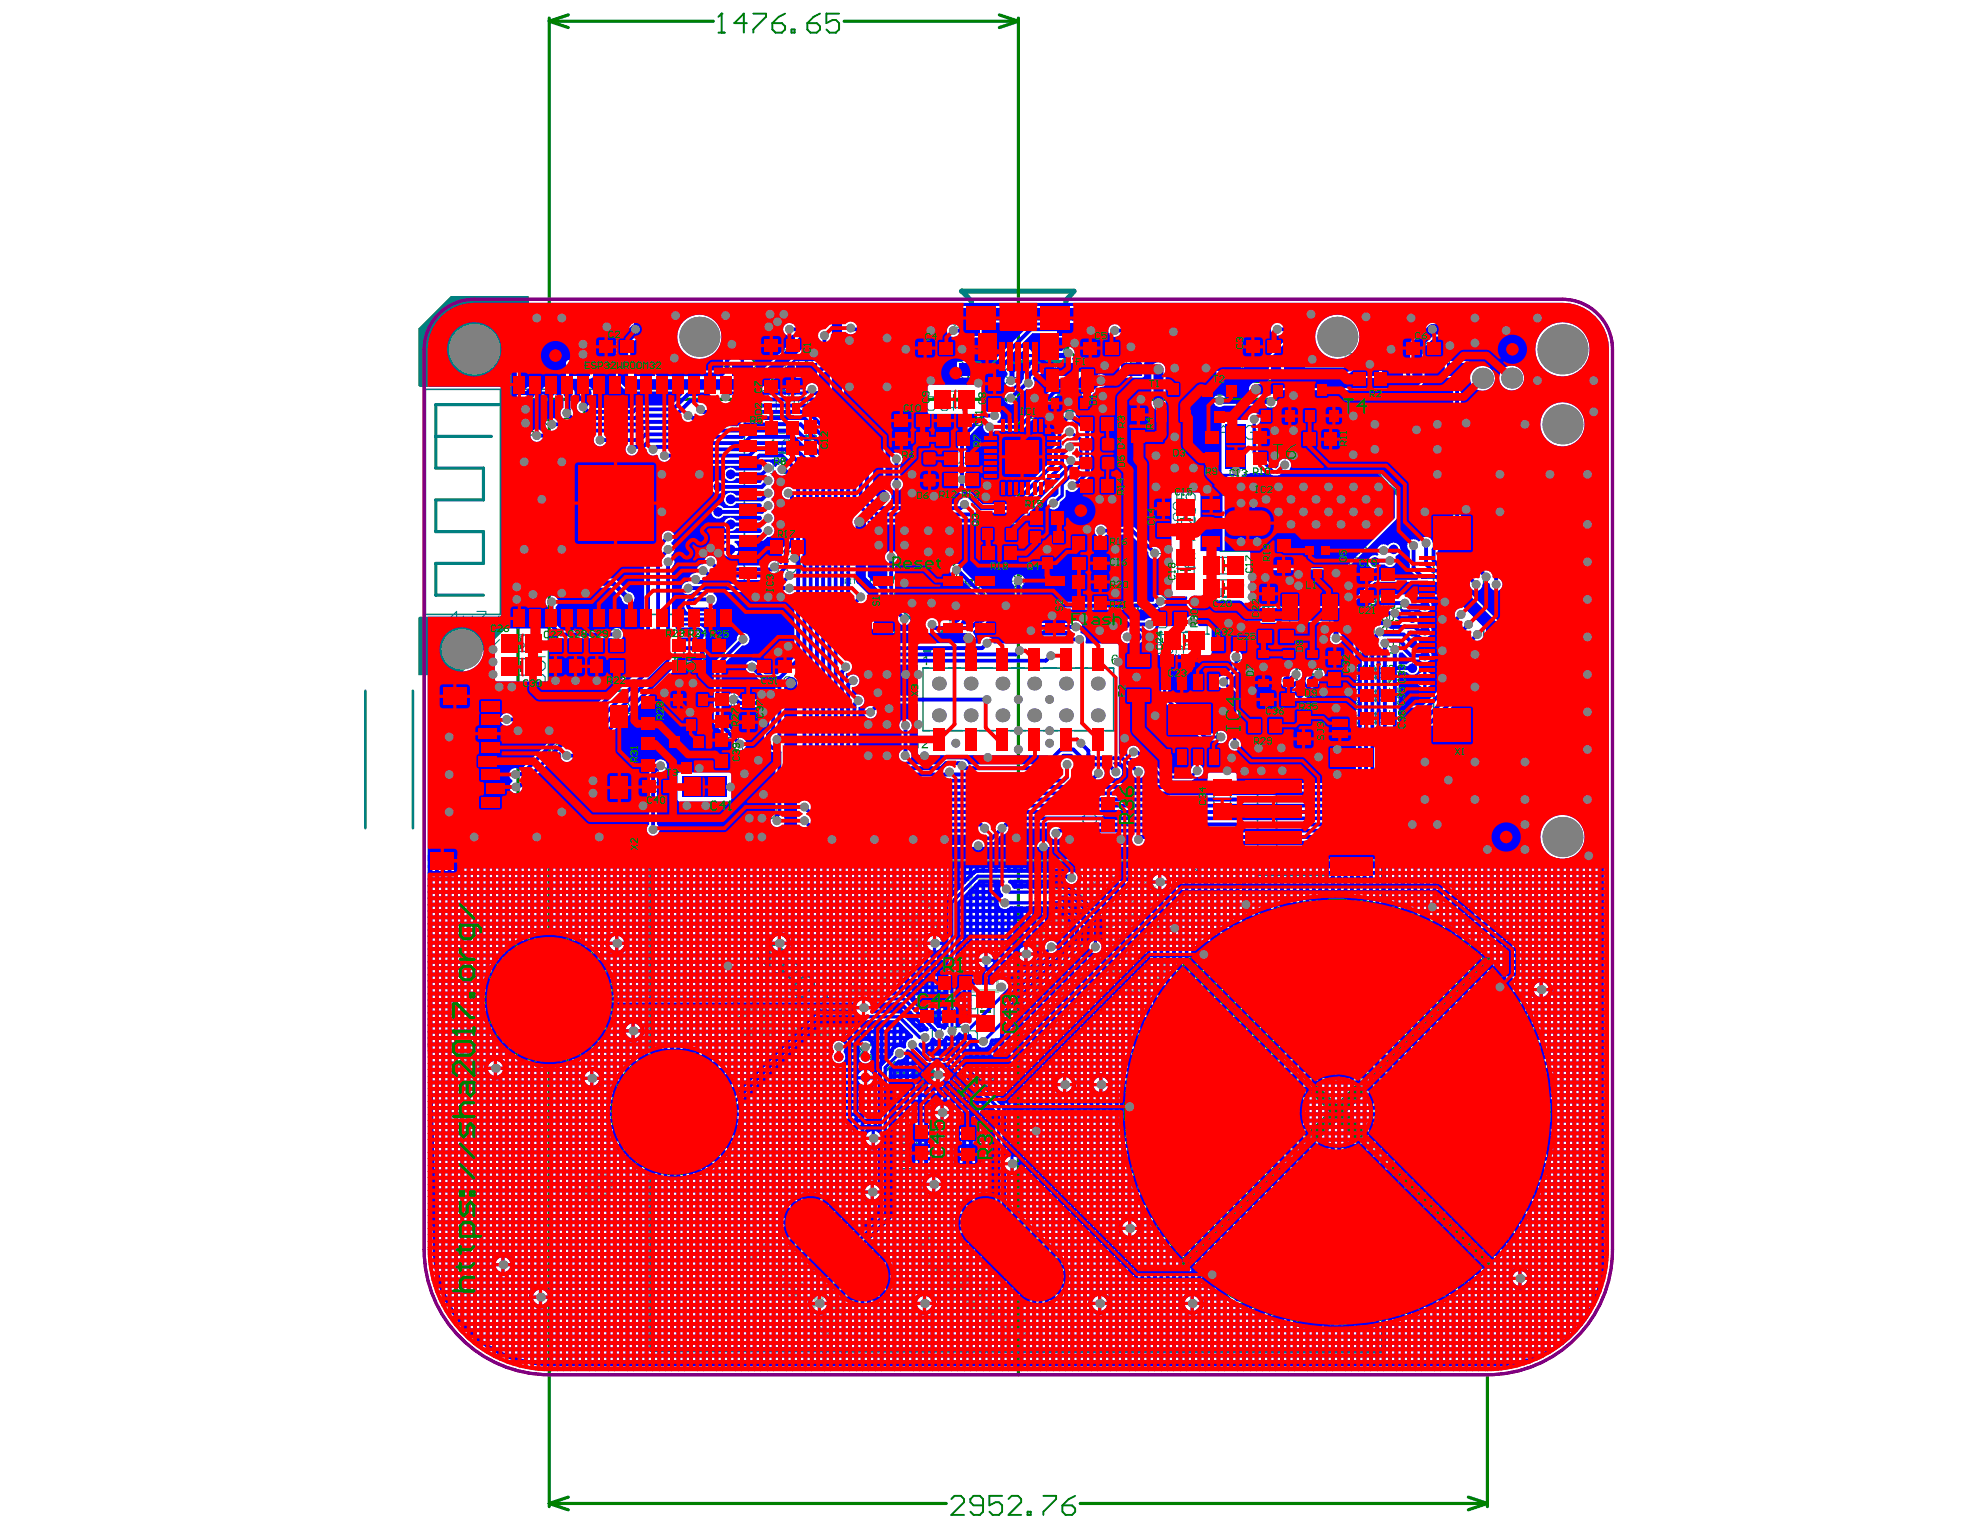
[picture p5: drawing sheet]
<svg xmlns="http://www.w3.org/2000/svg" width="279mm" height="216mm" viewBox="0 0 279 216" stroke-linecap="round" stroke-linejoin="round" font-family="sans-serif">
<path d="M147.2 119.5l-.3 .4M122.1 152v.1" fill="none" stroke="#008000" stroke-width=".14"/>
<g fill="none" stroke="#008000" stroke-width=".22">
<path d="M81.9 44.9h8.8v8.8h-8.8zM104.9 44.9h8.8v8.8h-8.8zM127.8 44.9h8.8v8.8h-8.8zM150.8 44.9h8.8v8.8h-8.8zM173.7 44.9h8.8v8.8h-8.8zM196.7 44.9h8.8v8.8h-8.8zM111.9 170.1a3.5 3.5 0 0 1 5 0l7.4 7.5a3.5 3.5 0 0 1 0 5 3.5 3.5 0 0 1-4.9 0l-7.5-7.5a3.5 3.5 0 0 1 0-5zM136.6 170.1a3.5 3.5 0 0 1 5 0l7.5 7.5a3.5 3.5 0 0 1 0 5 3.5 3.5 0 0 1-5 0l-7.5-7.5a3.5 3.5 0 0 1 0-5z"/>
<circle cx="77.5" cy="141.1" r="8.8"/>
<circle cx="95.1" cy="156.9" r="8.8"/>
<circle cx="188.7" cy="156.9" r="5.3"/>
<circle cx="188.7" cy="156.9" r="30"/>
</g>
<path d="M167.5 135.8l21.2 21.1" fill="none" stroke="#008000" stroke-width="1.4"/>
<path d="M209.9 135.8l-42.4 42.3M188.7 156.9l21.2 21.2" fill="none" stroke="#008000" stroke-width="1.8"/>
<path d="M176.7 72.4h.5l.8 .8v1.2l-.8 .8h-.5z" fill="#008080"/>
<g fill="none" stroke="#008080" stroke-width=".18">
<path d="M85.8 49.6h2.5M85.8 48.3h2.5M109.1 55.2h2.5M109.1 54h2.5M109.1 49.4h2.5M109.1 48.1h2.5M127.4 60h2.6M127.4 58.7h2.6M130.8 49.7h2.5M130.8 48.5h2.5M133.4 60h2.6M133.4 58.7h2.6"/>
<path d="M134 57.5h1.4M134 55.2h1.3M139.7 54.4v2.5M141 54.4v2.5M154.1 49.7h2.5M154.1 48.5h2.5M177 49.6h2.6M177 48.3h2.6M199.6 49.7h2.6M199.6 48.5h2.6M113.7 60.5v2.5M115 60.5v2.5"/>
<path d="M152.5 78.8h2.5M163.6 72v2.6M164.8 72v2.6M166.2 72.6v1.4M166.2 79.7v1.3M168.5 72.6v1.3M168.5 79.7v1.3M172 78.7h1.3M173.2 62.4v1.3M175.6 62.4v1.3M72.9 92.9h1.4M72.9 95.3h1.4"/>
<path d="M72.9 91.9h1.4M72.9 89.6h1.4M77.8 91.2v2.6M79 91.2v2.6M80.6 91.2v2.6M81.8 91.2v2.6M83.6 91.2v2.6M84.8 91.2v2.6M105 99.1v2.6M106.2 99.1v2.6M108 94.7h2.6M108 93.5h2.6"/>
<path d="M152.5 80.1h2.5M164.8 92.6h2.6M164.8 93.8h2.6M166.5 89.2h1.3M166.5 91.6h1.3M172 81.8h1.3M172 84.2h1.3M172 81h1.3M178.4 84v2.6M178.8 89.3h2.5M178.8 90.5h2.5M179 99.3h2.5"/>
<path d="M179 98.1h2.5M179.6 84v2.6M187.7 93v2.6M189 93v2.6M193.1 98.8h2.5M193.1 97.6h2.5M193.1 95.6h2.5M193.1 94.4h2.5M193.1 84.8h2.5M193.1 83.6h2.5M193.1 81.7h2.5M193.1 80.4h2.5"/>
<path d="M91.8 110.4h2.5M91.8 111.7h2.5M98.7 109.9h1.4M98.8 112.2h1.3M101.2 104.7v2.5M102.5 104.7v2.5M171.3 112.2v1.3M173.6 112.1v1.4M193.1 102h2.5M193.1 100.7h2.5M129.4 159.9v2.6M130.6 159.9v2.6"/>
<path d="M131.1 144h2.5M131.1 142.8h2.5M138 142.1v1.3M140.3 142.1v1.3"/>
</g>
<g fill="none" stroke="#008080" stroke-width=".27">
<path d="M109.6 59.8h1.5M154.1 59.3h1.5M160 59.3v1.5M161.3 59.3v1.5M163.1 55.7h5v2.3h-5zM169.6 55.7h5v2.3h-5zM192.5 54.2h1.6M192.5 52.9h1.6M109.6 63.9h1.5M109.6 61h1.5M109.6 62.6h1.5M110.3 77.8h1.5"/>
<path d="M110.3 76.5h1.5M127.9 62.6h1.6M127.9 61.4h1.6M133.5 65.5v1.5M133.8 62.6h1.5M133.8 61.4h1.5M134.8 65.5v1.5M136.5 65.5v1.5M137.8 65.5v1.5M138.5 72.5h5.1v2.3h-5.1zM140.3 78.7h1.5M140.3 77.4h1.5"/>
<path d="M145.2 76.4h5.1v2.3h-5.1zM147 72.5h1.5M147 73.7h1.5M153 76h1.5M153 77.3h1.5M154.1 69.2h1.5M154.1 67.9h1.5M154.1 60.5h1.5M170.4 62.5v1.5M171.7 62.5v1.5M177.1 62.5v1.5M178.4 62.5v1.5"/>
<path d="M180.5 77.6v1.6M181.7 77.6v1.6M183.9 78.1h4v2.4h-4zM185.5 62.6h1.5M185.5 61.3h1.5M86.4 91.8v1.5M87.7 91.8v1.5M90.8 99.9v1.5M92.1 99.9v1.5M95.2 91.8v1.5M96.5 91.8v1.5M98.1 91.8v1.5"/>
<path d="M99.3 91.8v1.5M100.9 91.8v1.5M101.3 99.5v1.5M102.1 91.8v1.5M102.5 99.5v1.5M153 85.7h1.5M153 82.7h1.5M153 81.5h1.5M153 84.5h1.5M164.3 86.8h1.5M164.3 88h1.5M172.6 91.6h1.5"/>
<path d="M172.6 90.3h1.5M90.8 105.7v1.5M92.1 105.7v1.5M94.4 105.3h5v2.3h-5zM155.8 114.2v1.5M157 114.2v1.5M177.7 103h1.5M177.7 101.8h1.5M183.3 102v1.5M184.6 102v1.5M134 139.4h1.5M134 138.1h1.5"/>
<path d="M135.9 160.6v1.6M137.2 160.6v1.6"/>
</g>
<path d="M128.5 151.6l3.7-3.7 3.8 3.7-3.8 3.8zM130.1 150.1v3.1" fill="none" stroke="#008080" stroke-width=".14"/>
<path d="M135.7 41.1h15.9l-1.2 1.3v8.7h-13.3v-8.6l-1.3-1.4" fill="none" stroke="#008080" stroke-width=".72"/>
<g fill="none" stroke="#008080" stroke-width=".22">
<path d="M148.3 52.4h5.3v2.6h-5.3zM153 51.9h-1.6l-2.5 3.6M210.4 59.5h5.3v5.3h-5.3M172.2 69.9h4.4v7.9h-4.4zM202.3 72.6v32.5M125.8 85.3l.4 .8v1.4M126.2 83.3v1.6M130.2 94.3h26.9M140.1 85.3l.4 .8v1.4M140.5 83.3v1.6M158.8 93.7v1.6l3.6 2.4M159.3 93.1h2.7v5.2h-2.7z"/>
<path d="M182 83.3h5.6v4.6h-5.6zM130.2 103.1h26.9"/>
</g>
<path d="M176.7 72.4h.5l.8 .8v1.2l-.8 .8h-.5z" fill="none" stroke="#008080" stroke-width=".35"/>
<path d="M51.6 97.5v19.4M58.3 97.5v19.4M59.9 97.5v19.4M125.1 88l1.8 1.8M126.9 80.8l-1.8 1.8M132.3 80.8l1.8 1.8M134.1 88l-1.8 1.8M139.4 88l1.8 1.8M141.2 80.8l-1.8 1.8M146.6 80.8l1.8 1.8M148.4 88l-1.8 1.8" fill="none" stroke="#008080" stroke-width=".36"/>
<g fill="#008080">
<path d="M77.7 93.3h1.4v.6h-1.4z" fill-rule="evenodd"/>
<path d="M77.7 91.1h1.4v.6h-1.4z" fill-rule="evenodd"/>
<path d="M80.5 93.3h1.4v.6h-1.4z" fill-rule="evenodd"/>
<path d="M80.5 91.1h1.4v.6h-1.4z" fill-rule="evenodd"/>
<path d="M83.5 93.3h1.4v.6h-1.4z" fill-rule="evenodd"/>
<path d="M83.5 91.1h1.4v.6h-1.4z" fill-rule="evenodd"/>
<path d="M91.6 110.3h.6v1.5h-.6z" fill-rule="evenodd"/>
<path d="M90.7 107.2h1.5v.7h-1.5z" fill-rule="evenodd"/>
<path d="M90.7 105h1.5v.7h-1.5z" fill-rule="evenodd"/>
<path d="M90.7 99.2h1.5v.7h-1.5z" fill-rule="evenodd"/>
<path d="M90.7 101.4h1.5v.7h-1.5z" fill-rule="evenodd"/>
<path d="M95.1 93.3h1.5v.7h-1.5z" fill-rule="evenodd"/>
<path d="M95.1 91h1.5v.8h-1.5z" fill-rule="evenodd"/>
<path d="M97.9 93.3h1.5v.7h-1.5z" fill-rule="evenodd"/>
<path d="M97.9 91h1.5v.8h-1.5z" fill-rule="evenodd"/>
<path d="M101.2 106.7h1.4v.6h-1.4z" fill-rule="evenodd"/>
<path d="M101.2 104.5h1.4v.6h-1.4z" fill-rule="evenodd"/>
<path d="M101.1 101h1.6v.8h-1.6z" fill-rule="evenodd"/>
<path d="M104.9 101.2h1.4v.6h-1.4z" fill-rule="evenodd"/>
<path d="M104.9 99h1.4v.6h-1.4z" fill-rule="evenodd"/>
<path d="M110.1 93.4h.6v1.4h-.6z" fill-rule="evenodd"/>
<path d="M108.9 59.6h.7v1.6h-.7z" fill-rule="evenodd"/>
<path d="M111.1 59.6h.7v1.6h-.7z" fill-rule="evenodd"/>
<path d="M111.1 53.9h.6v1.4h-.6z" fill-rule="evenodd"/>
<path d="M108.9 53.9h.6v1.4h-.6z" fill-rule="evenodd"/>
<path d="M113.7 60.3h1.4v.7h-1.4z" fill-rule="evenodd"/>
<path d="M127.2 61.2h.7v1.6h-.7z" fill-rule="evenodd"/>
<path d="M131 142.7h.6v1.4h-.6z" fill-rule="evenodd"/>
<path d="M133.4 67h1.5v.7h-1.5z" fill-rule="evenodd"/>
<path d="M133.4 64.8h1.5v.7h-1.5z" fill-rule="evenodd"/>
<path d="M135.3 61.2h.7v1.6h-.7z" fill-rule="evenodd"/>
<path d="M137.8 143.4h2.6v1.3h-2.6z" fill-rule="evenodd"/>
<path d="M152.3 81.4h.7v1.5h-.7z" fill-rule="evenodd"/>
<path d="M152.3 78.8h.7v1.4h-.7z" fill-rule="evenodd"/>
<path d="M152.3 75.9h.7v1.5h-.7z" fill-rule="evenodd"/>
<path d="M153.3 67.8h.8v1.5h-.8z" fill-rule="evenodd"/>
<path d="M155.6 113.5h1.6v.7h-1.6z" fill-rule="evenodd"/>
<path d="M155.6 115.7h1.6v.7h-1.6z" fill-rule="evenodd"/>
<path d="M155.6 67.8h.7v1.5h-.7z" fill-rule="evenodd"/>
<path d="M159.9 60.8h1.5v.7h-1.5z" fill-rule="evenodd"/>
<path d="M159.9 58.6h1.5v.7h-1.5z" fill-rule="evenodd"/>
<path d="M164.7 92.5h.6v1.4h-.6z" fill-rule="evenodd"/>
<path d="M163.6 86.6h.7v1.6h-.7z" fill-rule="evenodd"/>
<path d="M163.5 74.1h1.4v.6h-1.4z" fill-rule="evenodd"/>
<path d="M163.5 71.9h1.4v.6h-1.4z" fill-rule="evenodd"/>
<path d="M166.9 92.5h.6v1.4h-.6z" fill-rule="evenodd"/>
<path d="M167.8 89.1h1.3v2.6h-1.3z" fill-rule="evenodd"/>
<path d="M165.8 86.6h.7v1.6h-.7z" fill-rule="evenodd"/>
<path d="M166.1 78.4h2.5v1.3h-2.5z" fill-rule="evenodd"/>
<path d="M166.1 73.9h2.5v1.3h-2.5z" fill-rule="evenodd"/>
<path d="M166.1 71.3h2.5v1.4h-2.5z" fill-rule="evenodd"/>
<path d="M171.9 90.2h.7v1.5h-.7z" fill-rule="evenodd"/>
<path d="M170.7 81.7h1.3v2.6h-1.3z" fill-rule="evenodd"/>
<path d="M170.7 76.1h1.5v.8h-1.5z" fill-rule="evenodd"/>
<path d="M170.7 70.8h1.5v.8h-1.5z" fill-rule="evenodd"/>
<path d="M170.3 64h1.5v.7h-1.5z" fill-rule="evenodd"/>
<path d="M170.3 61.8h1.5v.7h-1.5z" fill-rule="evenodd"/>
<path d="M174.1 90.2h.7v1.5h-.7z" fill-rule="evenodd"/>
<path d="M173.3 81.7h1.3v2.6h-1.3z" fill-rule="evenodd"/>
<path d="M173.1 63.7h2.6v1.3h-2.6z" fill-rule="evenodd"/>
<path d="M173.1 61.1h2.6v1.4h-2.6z" fill-rule="evenodd"/>
<path d="M178.6 89.2h.7v1.4h-.7z" fill-rule="evenodd"/>
<path d="M178.3 86.1h1.4v.6h-1.4z" fill-rule="evenodd"/>
<path d="M178.3 83.9h1.4v.6h-1.4z" fill-rule="evenodd"/>
<path d="M177 64h1.5v.7h-1.5z" fill-rule="evenodd"/>
<path d="M177 61.8h1.5v.7h-1.5z" fill-rule="evenodd"/>
<path d="M178.3 57.7h.7v.9h-.7z" fill-rule="evenodd"/>
<path d="M180.9 89.2h.6v1.4h-.6z" fill-rule="evenodd"/>
<path d="M180.4 79.2h1.5v.7h-1.5z" fill-rule="evenodd"/>
<path d="M181.7 57.7h.7v.9h-.7z" fill-rule="evenodd"/>
<path d="M184.8 61.2h.7v1.5h-.7z" fill-rule="evenodd"/>
<path d="M184.5 57.6h.7v.9h-.7z" fill-rule="evenodd"/>
<path d="M187.6 92.9h1.5v.6h-1.5z" fill-rule="evenodd"/>
<path d="M187.9 57.6h.7v.9h-.7z" fill-rule="evenodd"/>
<path d="M192.9 100.6h.7v1.5h-.7z" fill-rule="evenodd"/>
<path d="M192.9 97.5h.7v1.4h-.7z" fill-rule="evenodd"/>
<path d="M191.8 52.8h.7v1.5h-.7z" fill-rule="evenodd"/>
<path d="M195.1 100.6h.7v1.5h-.7z" fill-rule="evenodd"/>
<path d="M195.1 97.5h.7v1.4h-.7z" fill-rule="evenodd"/>
<path d="M74.2 89.5h1.3v2.5h-1.3z" fill-rule="evenodd"/>
<path d="M85.6 48.2h.6v1.4h-.6z" fill-rule="evenodd"/>
<path d="M87.8 48.2h.6v1.4h-.6z" fill-rule="evenodd"/>
<path d="M95.4 98.9h.7v.8h-.7z" fill-rule="evenodd"/>
<path d="M98.8 98.9h.7v.8h-.7z" fill-rule="evenodd"/>
<path d="M101.1 98.8h1.6v.7h-1.6z" fill-rule="evenodd"/>
<path d="M109.6 76.4h.7v1.5h-.7z" fill-rule="evenodd"/>
<path d="M108.9 62.5h.7v1.5h-.7z" fill-rule="evenodd"/>
<path d="M111.1 62.5h.7v1.5h-.7z" fill-rule="evenodd"/>
<path d="M111.1 48.1h.6v1.4h-.6z" fill-rule="evenodd"/>
<path d="M108.9 48.1h.6v1.4h-.6z" fill-rule="evenodd"/>
<path d="M113.7 62.6h1.4v.6h-1.4z" fill-rule="evenodd"/>
<path d="M127.3 58.6h.6v1.5h-.6z" fill-rule="evenodd"/>
<path d="M130.6 48.4h.7v1.4h-.7z" fill-rule="evenodd"/>
<path d="M135.5 138h.7v1.5h-.7z" fill-rule="evenodd"/>
<path d="M135.5 58.6h.6v1.5h-.6z" fill-rule="evenodd"/>
<path d="M135.3 55.1h1.3v2.5h-1.3z" fill-rule="evenodd"/>
<path d="M137.8 140.8h2.6v1.3h-2.6z" fill-rule="evenodd"/>
<path d="M139.6 77.3h.7v1.5h-.7z" fill-rule="evenodd"/>
<path d="M141.8 77.3h.7v1.5h-.7z" fill-rule="evenodd"/>
<path d="M146.3 72.4h.7v1.5h-.7z" fill-rule="evenodd"/>
<path d="M148.5 72.4h.7v1.5h-.7z" fill-rule="evenodd"/>
<path d="M152.3 84.4h.7v1.5h-.7z" fill-rule="evenodd"/>
<path d="M153.3 59.1h.8v1.5h-.8z" fill-rule="evenodd"/>
<path d="M153.9 48.4h.7v1.4h-.7z" fill-rule="evenodd"/>
<path d="M155.6 59.1h.7v1.5h-.7z" fill-rule="evenodd"/>
<path d="M156.1 48.4h.7v1.4h-.7z" fill-rule="evenodd"/>
<path d="M166.1 81h2.5v1.3h-2.5z" fill-rule="evenodd"/>
<path d="M170.7 73.3h1.5v1h-1.5z" fill-rule="evenodd"/>
<path d="M177 101.6h.7v1.6h-.7z" fill-rule="evenodd"/>
<path d="M179.2 101.6h.7v1.6h-.7z" fill-rule="evenodd"/>
<path d="M178.8 98h.6v1.4h-.6z" fill-rule="evenodd"/>
<path d="M179.1 48.2h.6v1.4h-.6z" fill-rule="evenodd"/>
<path d="M176.9 48.2h.6v1.4h-.6z" fill-rule="evenodd"/>
<path d="M181 98h.6v1.4h-.6z" fill-rule="evenodd"/>
<path d="M180.4 76.9h1.5v.7h-1.5z" fill-rule="evenodd"/>
<path d="M186.2 55.2h.7v.9h-.7z" fill-rule="evenodd"/>
<path d="M187.6 95.1h1.5v.6h-1.5z" fill-rule="evenodd"/>
<path d="M192.9 94.3h.7v1.4h-.7z" fill-rule="evenodd"/>
<path d="M192.9 83.5h.7v1.4h-.7z" fill-rule="evenodd"/>
<path d="M192.9 80.3h.7v1.5h-.7z" fill-rule="evenodd"/>
<path d="M195.1 94.3h.7v1.4h-.7z" fill-rule="evenodd"/>
<path d="M195.1 83.5h.7v1.4h-.7z" fill-rule="evenodd"/>
<path d="M195.1 80.3h.7v1.5h-.7z" fill-rule="evenodd"/>
<path d="M199.5 48.4h.6v1.4h-.6z" fill-rule="evenodd"/>
<path d="M201.7 48.4h.6v1.4h-.6z" fill-rule="evenodd"/>
<path d="M74.2 92.8h1.3v2.6h-1.3z" fill-rule="evenodd"/>
<path d="M170.7 78.5h1.3v2.6h-1.3z" fill-rule="evenodd"/>
<path d="M173.3 78.5h1.3v2.6h-1.3z" fill-rule="evenodd"/>
<path d="M86.3 93.3h1.5v.7h-1.5z" fill-rule="evenodd"/>
<path d="M86.3 91h1.5v.8h-1.5z" fill-rule="evenodd"/>
<path d="M100 109.8h1.3v2.5h-1.3z" fill-rule="evenodd"/>
<path d="M97.5 109.8h1.3v2.5h-1.3z" fill-rule="evenodd"/>
<path d="M93.8 110.3h.7v1.5h-.7z" fill-rule="evenodd"/>
<path d="M97.1 101.3h.7v.9h-.7z" fill-rule="evenodd"/>
<path d="M100.7 93.3h1.6v.7h-1.6z" fill-rule="evenodd"/>
<path d="M100.7 91h1.6v.8h-1.6z" fill-rule="evenodd"/>
<path d="M107.9 93.4h.6v1.4h-.6z" fill-rule="evenodd"/>
<path d="M129.3 162h1.4v.6h-1.4z" fill-rule="evenodd"/>
<path d="M129.5 61.2h.7v1.6h-.7z" fill-rule="evenodd"/>
<path d="M135.8 162.2h1.5v.7h-1.5z" fill-rule="evenodd"/>
<path d="M135.8 159.9h1.5v.7h-1.5z" fill-rule="evenodd"/>
<path d="M133.2 142.7h.6v1.4h-.6z" fill-rule="evenodd"/>
<path d="M136.4 67h1.5v.7h-1.5z" fill-rule="evenodd"/>
<path d="M136.4 64.8h1.5v.7h-1.5z" fill-rule="evenodd"/>
<path d="M133 61.2h.8v1.6h-.8z" fill-rule="evenodd"/>
<path d="M139.6 56.4h1.4v.7h-1.4z" fill-rule="evenodd"/>
<path d="M139.6 54.2h1.4v.7h-1.4z" fill-rule="evenodd"/>
<path d="M154.5 81.4h.7v1.5h-.7z" fill-rule="evenodd"/>
<path d="M154.6 78.8h.6v1.4h-.6z" fill-rule="evenodd"/>
<path d="M154.5 75.9h.7v1.5h-.7z" fill-rule="evenodd"/>
<path d="M171.2 113.4h2.5v1.4h-2.5z" fill-rule="evenodd"/>
<path d="M171.2 110.9h2.5v1.3h-2.5z" fill-rule="evenodd"/>
<path d="M165.2 89.1h1.4v2.6h-1.4z" fill-rule="evenodd"/>
<path d="M183.2 103.5h1.5v.7h-1.5z" fill-rule="evenodd"/>
<path d="M183.2 101.3h1.5v.7h-1.5z" fill-rule="evenodd"/>
<path d="M187 61.2h.7v1.5h-.7z" fill-rule="evenodd"/>
<path d="M194.1 52.8h.7v1.5h-.7z" fill-rule="evenodd"/>
<path d="M71.7 89.5h1.3v2.5h-1.3z" fill-rule="evenodd"/>
<path d="M111.8 76.4h.7v1.5h-.7z" fill-rule="evenodd"/>
<path d="M129.3 159.8h1.4v.6h-1.4z" fill-rule="evenodd"/>
<path d="M129.5 58.6h.6v1.5h-.6z" fill-rule="evenodd"/>
<path d="M133.2 138h.8v1.5h-.8z" fill-rule="evenodd"/>
<path d="M133.3 58.6h.6v1.5h-.6z" fill-rule="evenodd"/>
<path d="M132.7 55.1h1.4v2.5h-1.4z" fill-rule="evenodd"/>
<path d="M132.8 48.4h.7v1.4h-.7z" fill-rule="evenodd"/>
<path d="M154.5 84.4h.7v1.5h-.7z" fill-rule="evenodd"/>
<path d="M180 55.3h.7v.9h-.7z" fill-rule="evenodd"/>
<path d="M71.7 92.8h1.3v2.6h-1.3z" fill-rule="evenodd"/>
</g>
<g fill="#008080">
<path d="M167.1 155.7v-.1a1.26 1.26 0 0 1 1.8 .2v-1.7h.6v4.5h-.6v-1.9a.76 .76 0 0 0-.6-.9 .76 .76 0 0 0-.9 .5v2.3h-.6v-2.2z"/>
<path d="M165.3 154.3l.6 .3v.8h.4v.4h-.4v1.9a.79 .79 0 0 1-.8 1l-.4-.1 .1-.5a.37 .37 0 0 0 .4 0 .37 .37 0 0 0 .1-.4v-1.9h-.5v-.4h.5z"/>
<path d="M188.8 136.8h.6v2.7a1.15 1.15 0 0 0 1.6 1.2 .79 .79 0 0 0 .7-.7v-3.2h.6l-.1 3.2a1.49 1.49 0 0 1-1.7 1.3 1.54 1.54 0 0 1-1.7-1.4z"/>
<path d="M211.3 153.5h.5v4.5h-2.7v-.5h2.2z"/>
<path d="M203.5 153.5h.4a.81 .81 0 0 1 .9 .9v.4h.5v.4h-.5v2.8h-.5v-2.8h-.6v-.4h.6v-.3a.4 .4 0 0 0-.4-.5h-.4z"/>
<path d="M202.6 153.6l.5 .4v.8h.4v.4h-.4v1.9a.72 .72 0 0 1-.9 .9h-.2l.1-.5a.37 .37 0 0 0 .4 0 .37 .37 0 0 0 .1-.4v-1.9h-.5v-.4h.5z"/>
<path d="M183.2 173.3h.6l.9 3.8 1-3.8h.7l1.1 3.8 .8-3.8h.6l-1.1 4.5h-.7l-1-3.9-1.1 3.9h-.6z"/>
<path d="M179.2 173.3h.5v3.5l2.4-3.5h.6v4.5h-.6v-3.5l-2.3 3.5h-.6z"/>
<path d="M175.4 154.5l-.1 .2a1.23 1.23 0 0 0 1.1 1.9l-.5 .4-1.1 1.6h.7l1.1-1.5a.94 .94 0 0 1 .9-.4h.6v1.9h.6v-4.5l-2.3 .1a1.09 1.09 0 0 0-1 .3zM175.9 154.9l.3-.2 .5-.1h1.4v1.5h-1.3a.79 .79 0 0 1-.8-.2 .79 .79 0 0 1-.2-.9z"/>
<path d="M173.7 154.1v.7h.6v-.7zM173.7 155.4v3.2h.6v-3.2z"/>
<path d="M170.3 155.4v3l.1 .6a1.49 1.49 0 0 0 2.6 .3v-.4h-.5a.79 .79 0 0 1-1.3 .4 1.04 1.04 0 0 1-.3-1.1 1.3 1.3 0 0 0 1.4 .3 1.3 1.3 0 0 0 .8-1.3 1.49 1.49 0 0 0-1.5-1.9l-.6 .3-.2 .2v-.4zM171 156.1a.88 .88 0 0 1 1-.3 .88 .88 0 0 1 .6 .9v.4a.89 .89 0 0 1-.5 .9 .89 .89 0 0 1-1.1-.1l-.1-.5a1.84 1.84 0 0 1 .1-1.3z"/>
<path d="M184.9 137a1.38 1.38 0 0 0 .4 2.3l.6 .1h1.3v1.8h.6v-4.4h-2.2zM185.2 137.6l.3-.3h1.7v1.6h-1.2a.85 .85 0 0 1-.8-.4 .85 .85 0 0 1 0-.9z"/>
<path d="M206 155.2a2.01 2.01 0 0 0-.3 1.3h2.4l-.1 .1a.91 .91 0 0 1-.7 1 .91 .91 0 0 1-1.1-.7l-.5 .1v.1a1.49 1.49 0 0 0 1.6 1 1.49 1.49 0 0 0 1.3-1.3 1.57 1.57 0 0 0-1.2-2.1 1.36 1.36 0 0 0-1.4 .5zM206.4 155.4h.1a.91 .91 0 0 1 1-.2 .91 .91 0 0 1 .5 .9h-1.8z"/>
<path d="M194.7 173.9l-.1 .1a2.67 2.67 0 0 0 .4 3.5l.8 .3h2.1v-4.5h-1.8a1.93 1.93 0 0 0-1.4 .6zM195.2 174.2h.1a1.13 1.13 0 0 1 1-.3h1v3.4h-1.1a1.43 1.43 0 0 1-1.4-1.8v-.2a1.48 1.48 0 0 1 .4-1.1z"/>
<path d="M189.8 174l-.3 .6a2.33 2.33 0 0 0 1.2 3.1 2.21 2.21 0 0 0 2.3-.6 2.21 2.21 0 0 0 .4-2.4 2.11 2.11 0 0 0-3.6-.7zM190.1 174.4l.2-.1a1.5 1.5 0 0 1 1.7-.4 1.5 1.5 0 0 1 .9 1.5v.3a1.52 1.52 0 0 1-1.6 1.7 1.52 1.52 0 0 1-1.4-1.9l.1-.6z"/>
</g>
<circle cx="201.9" cy="62.2" r="8.8" fill="none" stroke="#008080" stroke-width=".22"/>
<g fill="none" stroke="#008000" stroke-width=".45">
<path d="M77.5 2.5v210.1M77.5 3l2.7 .9M77.5 3h23.2M80.2 2.1l-2.7 .9M119.1 3h24.6M141 2.1l2.7 .9M143.7 3l-2.7 .9M143.7 2.5v191.5M209.9 194v18.6M77.5 212.2l2.7 .9M77.5 212.2h56M80.2 211.3l-2.7 .9"/>
<path d="M152.4 212.2h57.5M207.2 211.3l2.7 .9M209.9 212.2l-2.7 .9"/>
</g>
<g fill="#008000">
<path d="M130.3 92.8l.4-.3h.1v1.4h-.2v-1.1l-.2 .2h-.1z"/>
<path d="M129.1 104.5l.5-.3v1.4h-.2v-1.1l-.3 .2z"/>
<path d="M130.2 104.3a.45 .45 0 0 1 .7 0 .45 .45 0 0 1-.2 .7l-.4 .4h.7v.2h-.9v-.3l.4-.3a.34 .34 0 0 0 .3-.3 .34 .34 0 0 0-.2-.4h-.2l-.2 .3h-.1z"/>
<path d="M157 92.5h.1a.4 .4 0 0 1 .6 .2h-.1a.27 .27 0 0 0-.3-.2 .27 .27 0 0 0-.2 .3l-.1 .3a.43 .43 0 0 1 .7 0 .43 .43 0 0 1-.2 .6 .43 .43 0 0 1-.6-.2l-.1-.5zM157.1 93.1a.31 .31 0 0 0 0 .4 .31 .31 0 0 0 .4 .1 .31 .31 0 0 0 .1-.4 .29 .29 0 0 0-.5-.1z"/>
</g>
<g fill="none" stroke="#008000" stroke-width=".27">
<path d="M101.4 4.6h.9M101.8 1.9h.1M101.8 1.9v2.7M101.8 1.9l-.4 .5M105.4 3.3h-1.8l1.4-1.4v2.7M106.3 1.9h1.8v.5l-1.8 1.8v.4M109 3.3h1.3l.5 .4v.5l-.5 .4h-.9l-.4-.4zM110.8 1.9l-.9 .5-.9 .9M111.7 4.2h.4v.4h-.4zM113.9 3.3h1.4l.4 .4v.5l-.4 .4h-.9l-.5-.4zM115.7 1.9l-.9 .5-.9 .9M118.4 1.9h-1.8v1.4l.9-.5h.5l.4 .5v.9l-.4 .4h-.9l-.5-.4"/>
<path d="M134.2 211.5l.5-.4h.9l.4 .4v.5l-1.8 1.8h1.8M138.7 212.4h-1.3l-.5-.4v-.5l.5-.4h.9l.4 .4v1.8l-.4 .5h-.9l-.5-.5M141.4 211.1h-1.8v1.3l.9-.4h.5l.4 .4v.9l-.4 .5h-.9l-.5-.5M142.3 211.5l.5-.4h.9l.4 .4v.5l-1.8 1.8h1.8M145 213.3h.4v.5h-.4zM147.2 211.1h1.8v.4l-1.8 1.8v.5M149.9 212.4h1.4l.4 .5v.4l-.4 .5h-.9l-.5-.5zM151.7 211.1l-.9 .4-.9 .9"/>
</g>
<path d="M215.9 73.8h4.9v30.4h-4.9z" fill="none" stroke="#800080" stroke-width="2.5"/>
<path d="M59.1 46.4l4.5-4.6h11v7.6l-2.5 2.5v36l-7.4 7.4h-5.6v-8.1l.1-.2h11.3h.2l.1-.2v-31.9l-.1-.3h-.2h-11.3l-.1-.2z" fill="#008000"/>
<path d="M59.1 46.4l4.5-4.6h11v7.6l-2.3 2.3-.2 36.2-7.4 7.4h-5.6v-8.1l.1-.2h11.3h.2l.1-.2v-31.9l-.1-.3h-.2h-11.3l-.1-.2z" fill="#008080"/>
<g fill="#000">
<path d="M134.5 55.6h.4v1.5h-.4z" fill-rule="evenodd"/>
<path d="M166.6 73.1h1.5v.4h-1.5z" fill-rule="evenodd"/>
<path d="M173.7 62.9h1.4v.3h-1.4z" fill-rule="evenodd"/>
<path d="M73.4 93.4h.4v1.4h-.4z" fill-rule="evenodd"/>
<path d="M73.4 90.1h.4v1.4h-.4z" fill-rule="evenodd"/>
<path d="M166.6 80.2h1.5v.3h-1.5z" fill-rule="evenodd"/>
<path d="M167 89.7h.3v1.4h-.3z" fill-rule="evenodd"/>
<path d="M172.5 82.3h.3v1.4h-.3z" fill-rule="evenodd"/>
<path d="M172.5 79.1h.3v1.4h-.3z" fill-rule="evenodd"/>
<path d="M99.2 110.3h.4v1.5h-.4z" fill-rule="evenodd"/>
<path d="M171.8 112.6h1.4v.4h-1.4z" fill-rule="evenodd"/>
<path d="M138.4 142.6h1.4v.3h-1.4z" fill-rule="evenodd"/>
</g>
<g fill="none" stroke="#008000" stroke-width=".14">
<path d="M79.4 51.4l-.1-.2h-.3l-.2 .2 .2 .3h.3l.1 .1-.1 .3h-.3l-.2-.1M79.7 51.2v.9M79.9 51.7l.4 .4M80.3 51.2l-.6 .6M80.7 51.7h.4l.2 .3-.2 .1h-.3l-.1-.1zM81.3 51.2l-.6 .5M81.7 51.7l-.1-.2 .1-.3h.3l.2 .2-.2 .3M81.7 51.7h.3M81.7 51.7l-.1 .1 .1 .3h.3l.2-.1-.2-.3M82.5 52.1h.3M82.6 51.2h.1M82.6 51.2v.9"/>
<path d="M82.6 51.2l-.1 .2M83.2 51.4l.2-.2h.3l.1 .2v.1l-.6 .6h.6M102.4 51.4l-.2-.2h-.3l-.1 .2 .1 .3h.3l.2 .1-.2 .3h-.3l-.1-.1M102.7 51.2v.9M102.8 51.7l.5 .4M103.3 51.2l-.6 .6M103.6 51.7h.5l.1 .3-.1 .1h-.4l-.1-.1zM104.2 51.2l-.6 .5M104.7 51.7l-.2-.2 .2-.3h.3l.1 .2-.1 .3M104.7 51.7h.3M104.7 51.7l-.2 .1 .2 .3h.3l.1-.1-.1-.3M105.4 52.1h.3"/>
<path d="M105.6 51.2h.1M105.6 51.2v.9M105.6 51.2l-.2 .2M106.2 51.4l.1-.2h.3l.2 .2v.1l-.6 .6h.6M125.3 51.4l-.1-.2h-.3l-.2 .3 .2 .2h.3l.1 .3-.1 .1h-.3l-.2-.1M125.6 51.2v.9M125.8 51.7l.4 .4M126.2 51.2l-.6 .6M126.5 51.7h.5l.2 .3-.2 .1h-.3l-.2-.1zM127.2 51.2l-.7 .5M127.6 51.7l-.1-.2 .1-.3h.3l.2 .2-.2 .3M127.6 51.7h.3"/>
<path d="M127.6 51.7l-.1 .1 .1 .3h.3l.2-.1-.2-.3M128.4 52.1h.3M128.5 51.2h.1M128.5 51.2v.9M128.5 51.2l-.1 .2M129.1 51.4l.2-.2h.3l.1 .2v.1l-.6 .6h.6M148.3 51.4l-.2-.2h-.3l-.1 .3 .1 .2h.3l.2 .3-.2 .1h-.3l-.1-.1M148.6 51.2v.9M148.7 51.7l.5 .4M149.2 51.2l-.6 .6M149.5 51.7h.4l.2 .3-.2 .1h-.3l-.1-.1zM150.1 51.2l-.6 .5"/>
<path d="M150.6 51.7l-.2-.2 .2-.3h.3l.1 .2-.1 .3M150.6 51.7h.3M150.6 51.7l-.2 .1 .2 .3h.3l.1-.1-.1-.3M151.3 52.1h.3M151.5 51.2h.1M151.5 51.2v.9M151.5 51.2l-.2 .2M152.1 51.4l.1-.2h.3l.2 .2v.1l-.6 .6h.6M171.2 51.4l-.1-.2h-.3l-.2 .2 .2 .3h.3l.1 .1-.1 .3h-.3l-.2-.1M171.5 51.2v.9M171.7 51.7l.4 .4M172.1 51.2l-.6 .6"/>
<path d="M172.4 51.7h.5l.1 .3-.1 .1h-.3l-.2-.1zM173 51.2l-.6 .5M173.5 51.7l-.1-.2 .1-.3h.3l.2 .2-.2 .3M173.5 51.7h.3M173.5 51.7l-.1 .1 .1 .3h.3l.2-.1-.2-.3M174.3 52.1h.3M174.4 51.2h.1M174.4 51.2v.9M174.4 51.2l-.1 .2M175 51.4l.2-.2h.3l.1 .2v.1l-.6 .6h.6M194.2 51.4l-.2-.2h-.3l-.1 .2 .1 .3h.3l.2 .1-.2 .3h-.3l-.1-.1M194.5 51.2v.9"/>
<path d="M194.6 51.7l.5 .4M195.1 51.2l-.6 .6M195.4 51.7h.4l.2 .3-.2 .1h-.3l-.1-.1zM196 51.2l-.6 .5M196.4 51.7l-.1-.2 .1-.3h.4l.1 .2-.1 .3M196.4 51.7h.4M196.4 51.7l-.1 .1 .1 .3h.4l.1-.1-.1-.3M197.2 52.1h.3M197.4 51.2h.1M197.4 51.2v.9M197.4 51.2l-.2 .2M198 51.4l.1-.2h.3l.2 .2v.1l-.6 .6h.6"/>
</g>
<g fill="none" stroke="#008080" stroke-width=".14">
<path d="M104.3 55.1v.6l-.4-.6v.6M104.9 55.2l-.3-.1-.1 .2 .3 .1 .1 .2-.1 .1-.3-.1M105.1 55.1v.4l.2 .2 .2-.2v-.4M105.7 55.5h.3l.1-.3-.1-.1h-.3v.6M105.9 55.5l.2 .2M106.3 55.2l.1-.1 .3 .1v.4l-.1 .1-.3-.1zM106.9 55.2l.4-.1 .1 .2M107.2 55.4h.1M107.3 55.4l.1 .1-.1 .2-.4-.1M107.4 55.3h.1M107.4 55.3l-.1 .1M107.6 55.2l.1-.1 .3 .1-.4 .5h.4"/>
<path d="M108.3 55.1l.3 .1v.4l-.1 .1-.3-.1v-.4zM108.8 55.7v-.6l.2 .2 .2-.2v.6M109.4 55.1v.6l.2-.2 .2 .2v-.6M110 55.2l.1-.1 .3 .1-.4 .5h.4M110.6 55.1h.4M110.8 55.1v.6M111.2 55.7h.2M111.3 55.1h.1M111.3 55.1v.6M111.3 55.1l-.1 .1M112.1 55.2l-.1-.1-.3 .1v.4l.1 .1 .3-.1v-.2h-.2M130.6 52h.5"/>
<path d="M130.9 50.5h.1M130.9 50.5v1.5M130.9 50.5l-.3 .3M131.9 50.8l.3-.3h.5l.2 .3v1l-.2 .2h-.5l-.3-.2zM133.7 50.5h.5l.2 .3v1l-.2 .2h-.5l-.3-.2v-1zM135 52v-1h.7l.3 .3v.7M148.6 56.3h-.3l-.1-.1 .1-.2 .3 .1v.4l-.1 .1-.3-.1M149 56l.3 .1v.4l-.1 .1-.3-.1v-.4zM149.5 56.1l.1-.1 .3 .1v.4l-.1 .1-.3-.1zM149.7 54.5l-.3-.1-.1 .2 .3 .1 .1 .2-.1 .1-.3-.1M149.9 54.4h.3l.1 .1v.4l-.1 .1h-.3zM150.3 56.3l-.2-.1v.4"/>
<path d="M150.3 56.3v.3M150.3 56.3l.1-.1 .1 .1v.3M150.6 54.4l.3 .1v.4l-.1 .1-.3-.1v-.4zM150.7 56.3h.4M150.7 56.6v-.4l.2-.2 .2 .2v.4M151.5 54.4h-.4v.3l.3-.1 .1 .3-.1 .1-.3-.1M151.7 54.7h.4M152.3 54.4h.4l-.4 .6M159.6 59.2v.6l-.5-.6v.6M160.2 59.3l-.3-.1-.1 .2 .3 .1 .1 .2-.1 .1-.3-.1M160.4 59.2v.4l.2 .2 .2-.2v-.4M161 59.6h.3l.1-.3-.1-.1h-.3v.6"/>
<path d="M161.2 59.6l.2 .2M161.7 59.2l.3 .1v.4l-.1 .1-.3-.1v-.4zM162.2 59.3l.3-.1 .1 .2M162.4 59.5h.1M162.5 59.5l.1 .1-.1 .2-.3-.1M162.6 59.4h.1M162.6 59.4l-.1 .1M162.8 59.3l.1-.1 .3 .1-.4 .5h.4M163.5 59.2l.3 .1v.4l-.1 .1-.3-.1v-.4zM164 59.8v-.6l.2 .2 .2-.2v.6M164.6 59.2v.6l.2-.2 .2 .2v-.6M165.2 59.3l.1-.1 .4 .1-.5 .5h.5"/>
<path d="M165.9 59.2h.4M166.1 59.2v.6M166.5 59.8h.2M166.6 59.2h.1M166.6 59.2l-.1 .1M166.6 59.2v.6M167.4 59.3l-.1-.1-.3 .1v.4l.1 .1 .3-.1v-.2h-.2M129.1 66.4l.2 .3M129.1 66.7h.4M129.5 66.9v.3l-.1 .1-.3-.1v-.3h.5l.1 .2M129.5 64.4h-.3l-.1 .1v.3h.4M129.5 65.2l-.1 .3h-.2l-.1-.3 .2-.2v.5"/>
<path d="M129.5 65.8l-.1 .3h-.2l-.1-.3 .2-.1v.4M137.5 69.3h.1M137.5 68.6l.1-.1h.4l.1 .3-.1 .1h-.4zM137.5 66.7h.5l.1 .1-.1 .3h-.5M137.5 65.6l.1-.2 .2 .2 .2-.2 .1 .2v.3h-.6zM137.5 62.4v.4M137.5 64.2h.5l.1 .1-.1 .3h-.5M137.5 69.3h.6M137.5 69.3l.1 .1M137.5 67.9l.6 .4M137.5 62.6h.6M137.6 70.8l-.1 .1 .1 .3h.4l.1-.1-.1-.3"/>
<path d="M137.6 66.1l-.1 .3 .2 .1 .1-.3 .2-.1 .1 .1-.1 .3M137.8 65.9h.1M137.8 63.6v.4M137.8 65.6v.3M137.9 63.4v-.3l-.1-.1-.3 .1v.3h.6M137.9 70.6v-.3l-.1-.1-.3 .1v.3h.6M138.1 69.6v.4l-.4-.4-.2 .1 .1 .3M138.1 69.2v.2M138.1 67.9l-.6 .4M138.1 63.6h-.4l-.2 .2 .2 .2h.4M138.1 63l-.2 .2M138.2 64.8v.4"/>
<path d="M138.2 67.3v.4M139.3 74v-.6l.2 .2 .2-.2v.6M139.9 74v-.6l.2 .2 .2-.2v.6M140.5 73.7h.1M140.5 73.4h.3l.1 .1-.1 .2 .1 .2-.1 .1h-.3zM140.5 73.7h.3M141.1 73.4h.4M141.3 73.4v.6M141.7 73.5l.1-.1 .3 .1-.4 .5h.4M142.3 73.5l.1-.1 .3 .1-.4 .5h.4M142.9 73.5l.1-.1 .3 .1-.4 .5h.4M143.5 73.5l.1-.1 .3 .1-.4 .5h.4"/>
<path d="M144.1 74v-.4l.2-.2 .2 .2v.4M144.1 73.7h.4M144.3 77.8v-.6l.2 .2 .2-.2v.6M144.9 77.8v-.6l.2 .2 .2-.2v.6M145.5 77.5h.1M145.5 77.2h.3l.1 .1-.1 .2 .1 .2-.1 .1h-.3zM145.5 77.5h.3M146.1 77.2h.4M146.3 77.2v.6M146.7 77.3l.1-.1 .3 .1-.4 .5h.4M147.3 77.3l.1-.1 .3 .1-.4 .5h.4M147.9 77.3l.1-.1 .3 .1-.4 .5h.4"/>
<path d="M148.5 77.3l.1-.1 .3 .1-.4 .5h.4M149.1 77.8v-.4l.2-.2 .2 .2v.4M149.1 77.5h.4M153.4 60.8l.2 .3M153.6 61.1v.3M153.8 60.8l-.2 .3M154 61.2h.4l-.1-.2-.3 .1 .1 .3h.2M154.6 61.4h.2M154.6 60.8h.1v.6M155 63.9h.3l.1-.4-.1-.1h-.3v.7M155.1 61.4h.2M155.1 60.8h.1v.6"/>
<path d="M155.2 63.9l.2 .2M155.6 61.1l.3-.1 .1 .3-.3 .1zM155.6 63.7h.2M156 63.4h-.4v.7h.4M156.2 63.4h.3l.1 .1v.5l-.1 .1h-.3zM156.2 61v.3l.1 .1 .3-.1v-.3M165.6 74.4h.1M165.6 71.1l.2-.2h1l.3 .2v.6l-.3 .2h-1l-.2-.2zM165.6 72.7l.2-.3h1l.3 .3v.5l-.3 .2h-1l-.2-.2zM165.6 74.4h1.5M165.6 74.4l.2 .3M167.1 74.2v.5"/>
<path d="M167.1 69.4h-.8l-.2 .2v.8h1M182.4 79.1l-.1-.1-.3 .1 .1 .2 .3 .1-.1 .2-.3-.1M182.6 79h.2M182.6 79.6h.2M182.7 79v.6M183.1 79.6h.2M183.2 79h.1M183.2 79v.6M183.2 79l-.1 .1M183.6 79.1l.3-.1 .1 .2M183.8 79.3h.1M183.9 79.3l.1 .1-.1 .2-.3-.1"/>
<path d="M184 79.2h.1M184 79.2l-.1 .1M184.3 79l.3 .1v.4l-.1 .1-.3-.1v-.4zM185.2 79.3h-.4l.3-.3v.6M186.1 79.3h.1M186.1 79h.3l.1 .1-.1 .2 .1 .2-.1 .1h-.3zM186.1 79.3h.3M186.7 79h.3l.1 .1v.4l-.1 .1h-.3zM187.3 79v.6h.4M78.1 98.9l-.2 .2v.4l.2 .2h.8l.2-.2v-.4l-.2-.2h-.4v.4M104.2 99h-.8l-.2 .3v.7h1M107.9 97h.5"/>
<path d="M108.1 95.5h.1M108.1 95.5l-.2 .3M108.1 95.5v1.5M109.1 95.8l.3-.3h.5l.3 .3v1l-.3 .2h-.5l-.3-.2zM110.7 95.8l.2-.3h.5l.3 .3v1l-.3 .2h-.5l-.2-.2zM112.2 97v-1h.7l.3 .3v.7M119.1 81.8l-.1-.1-.4 .1 .2 .2 .3 .1-.1 .2-.4-.1M119.3 81.7v.6l.2-.2 .2 .2v-.6M119.9 81.7h.2M119.9 82.3h.2M120 81.7v.6M120.4 81.7h.4"/>
<path d="M120.6 81.7v.6M121.4 81.8l-.1-.1-.3 .1v.4l.1 .1 .3-.1M121.6 82h.4M121.6 81.7v.6M122 81.7v.6M122.2 82h.4M122.8 82.3v-.6l.2 .2 .2-.2v.6M123.4 81.8l.1-.1 .3 .1v.4l-.1 .1-.3-.1zM124 82.3v-.6l.2 .2 .2-.2v.6M124.6 82h.2M125 81.7h-.4v.6h.4M125.7 81.7v.6l-.4-.6v.6"/>
<path d="M125.9 81.7h.4M126.1 81.7v.6M126.5 82.3v-.4l.2-.2 .2 .2v.4M126.5 82h.4M127.1 82.1h.3l.1-.3-.1-.1h-.3v.6M127.3 82.1l.2 .2M127.7 81.7l.2 .3M127.9 82v.3M128.1 81.7l-.2 .3M128.3 82h.4M128.9 81.8l.1-.1 .3 .1-.4 .5h.4M129.9 81.8l-.1-.1-.3 .1 .1 .2 .3 .1-.1 .2-.3-.1"/>
<path d="M130.1 82.3v-.6l.2 .2 .2-.2v.6M130.7 81.7h.3l.1 .1v.4l-.1 .1h-.3zM133.4 81.8l-.1-.1-.4 .1 .1 .2 .4 .1-.1 .2-.4-.1M133.6 81.7v.6l.2-.2 .2 .2v-.6M134.2 81.7h.2M134.2 82.3h.2M134.3 81.7v.6M134.7 81.7h.4M134.9 81.7v.6M135.7 81.8l-.1-.1-.3 .1v.4l.1 .1 .3-.1M135.9 82h.4M135.9 81.7v.6"/>
<path d="M136.3 81.7v.6M136.5 82h.4M137.1 82.3v-.6l.2 .2 .2-.2v.6M137.8 81.7l.3 .1v.4l-.1 .1-.3-.1v-.4zM138.3 82.3v-.6l.2 .2 .2-.2v.6M138.9 82h.2M139.3 81.7h-.4v.6h.4M140 81.7v.6l-.4-.6v.6M140.2 81.7h.4M140.4 81.7v.6M140.8 82h.4M140.8 82.3v-.4l.2-.2 .2 .2v.4"/>
<path d="M141.4 82.1h.3l.1-.3-.1-.1h-.3v.6M141.6 82.1l.2 .2M142 81.7l.2 .3M142.2 82v.3M142.4 81.7l-.2 .3M142.6 82h.4M143.2 81.8l.1-.1 .3 .1-.4 .5h.4M144.2 81.8l-.3-.1-.1 .2 .3 .1 .1 .2-.1 .1-.3-.1M144.4 82.3v-.6l.2 .2 .2-.2v.6M145 81.7h.3l.1 .1v.4l-.1 .1h-.3zM161.7 92.2h.5M161.9 90.7h.1"/>
<path d="M161.9 90.7v1.5M161.9 90.7l-.2 .2M162.9 90.9l.3-.2h.5l.2 .2v1l-.2 .3h-.5l-.3-.3zM162.9 96.9l.1-.1h.5l.1 .3-.1 .1h-.5zM162.9 97.5l.1-.1h.5l.1 .3-.1 .1h-.5zM163.3 98v.3l-.2 .1-.2-.1 .1-.3h.5l.1 .1-.1 .3M163.3 95.5v.5M163.3 96.4l-.2 .2h.5M163.3 96.4h.3M163.6 96.2h-.3l-.2 .1 .2 .1M163.6 95.5h-.5l-.2 .2 .2 .3h.5M164.5 90.9l.2-.2h.5l.3 .2v1l-.3 .3h-.5l-.2-.3z"/>
<path d="M166 92.2v-1h.7l.3 .2v.8M179.4 93.3h.1M179.4 99.1h.4l.2 .2-.2 .2h-.4M179.4 96.2l.1-.1h.4l.1 .3-.1 .1h-.4zM179.4 94.8h.6l-.2 .2 .2 .2h-.6M179.4 93.6v.4M179.4 98l.1-.1h.4l.1 .3-.1 .1h-.4zM179.4 93.8h.6M179.4 93.3h.6M179.4 93.3l.1 .1M179.5 99.7l-.1 .3 .2 .1 .1-.3 .2-.1 .1 .1-.1 .3M179.5 92.5l-.1 .1 .1 .3h.4l.1-.1-.1-.3h-.2v.2"/>
<path d="M179.6 97.3h.1M179.6 97.3l-.2 .1 .1 .3M179.6 97.3l.1 .1M179.7 97.4l.1-.1 .2 .1-.1 .3M179.7 97.4v.1M179.8 98.9v-.3l-.1-.1-.3 .1v.3h.6M180 95.4h-.6l.2 .2-.2 .2h.6M180 94.2v.4l-.4-.4-.2 .1 .1 .3M180 96.7v.4l-.5-.4-.1 .1 .1 .3M180 93.2v.2M180 98.5l-.2 .2M180.1 88.7h.1"/>
<path d="M180.1 95.7h.7l-.7 .4h.7M180.1 89v.4M180.1 91.5l.2-.1h.4l.1 .3-.1 .1h-.4zM180.1 93.3l.2-.1h.4l.1 .3-.1 .1h-.4zM180.1 94.5h.5l.2 .2-.2 .2h-.5M180.1 90.2h.7l-.2 .2 .2 .2h-.7M180.1 89.2h.7M180.1 88.7h.7M180.1 88.7l.2 .1M180.3 95.1l-.2 .3 .3 .1 .1-.3 .2-.1 .1 .1-.1 .3M180.3 87.9l-.2 .1 .2 .3h.4l.1-.1-.1-.3h-.2v.2M180.4 92.6h.1"/>
<path d="M180.4 92.6l-.3 .1 .2 .3M180.4 92.6l.1 .1M180.4 86.4h.1M180.4 83.1l.2-.2h1.1l.2 .2v.6l-.2 .2h-1.1l-.2-.2zM180.4 84.7l.2-.3h1.1l.2 .3v.5l-.2 .2h-1.1l-.2-.2zM180.4 86.4h1.5M180.4 86.4l.2 .3M180.5 92.7v.1M180.5 92.7l.1-.1 .2 .1-.1 .3M180.6 94.3v-.4l-.1-.1-.4 .1v.4h.7M180.8 89.6v.4l-.4-.4-.3 .1 .2 .3M180.8 92v.4l-.4-.4-.3 .1 .2 .3"/>
<path d="M180.8 88.6v.2M180.8 93.8l-.2 .3M180.8 90.8h-.7l.3 .2-.3 .2h.7M181.9 86.2v.5M181.9 81.4h-.8l-.2 .2v.8h1M183.2 86.4l.1-.1 .3 .1-.4 .5h.4M183.8 86.4l.1-.1 .4 .1-.5 .5h.5M184.5 86.6h.2M184.5 86.7h.2M184.7 86.3v.7M187 88.7h.1M187 95.7h.6l-.6 .4h.6"/>
<path d="M187 94.5h.4l.2 .2-.2 .2h-.4M187 91.5l.1-.1h.4l.1 .3-.1 .1h-.4zM187 90.2h.6l-.2 .2 .2 .2h-.6M187 89.2h.6M187 88.7h.6M187 89v.4M187 88.7l.1 .1M187.1 93.2h.4l.1 .3-.1 .1h-.4l-.1-.1zM187.1 95.1l-.1 .3 .2 .1 .1-.3 .2-.1 .1 .1-.1 .3M187.1 87.9l-.1 .1 .1 .3h.4l.1-.1-.1-.3h-.2v.2M187.2 92.6h.1M187.2 92.6l-.2 .1 .1 .3"/>
<path d="M187.2 92.6l.1 .1M187.3 92.7l.1-.1 .2 .1-.1 .3M187.3 92.7v.1M187.4 94.3v-.4l-.1-.1-.3 .1v.4h.6M187.6 92v.4l-.5-.4-.1 .1 .1 .3M187.6 90.8h-.6l.2 .2-.2 .2h.6M187.6 89.6v.4l-.4-.4-.2 .1 .1 .3M187.6 88.6v.2M187.6 93.8l-.2 .3M191.4 92v.2M191.4 94.2v.4h.6v-.4M191.4 95.5l.1-.1h.4l.1 .3-.1 .1h-.4z"/>
<path d="M191.4 98.6l.1-.1h.4l.1 .1v.3h-.6zM191.4 96h.6l-.6 .4h.6M191.4 94.8l.3 .2M191.4 92.1h.6M191.4 91.1h.6M191.4 90.7l.4 .4M191.5 92.4l-.1 .3 .2 .1 .1-.3 .2-.1 .1 .1-.1 .3M191.5 93.6l-.1 .3 .2 .1 .1-.3 .2-.1 .1 .1-.1 .3M191.7 94.4v.2M191.7 96.6v.4M191.7 97.9v.4M191.7 99.1v.4"/>
<path d="M191.7 95l-.3 .2M191.7 95h.3M192 97.3v.4l-.4-.4-.2 .1 .1 .3M192 99.1h-.4l-.2 .2 .2 .2h.4M192 91.3v.4h-.6M192 92v.2M192 90.7l-.3 .3M192.1 93v.4M77.9 105v.8h.6l-.2-.4v-.2l.2-.2h.4l.2 .2v.4l-.2 .2M77.9 106.4l.2-.2h.8l.2 .2v.5l-.2 .2h-.8l-.2-.2zM77.9 110.1l.2-.2h.8l.2 .2v.4l-.2 .2h-.8l-.2-.2zM77.9 103.8h1.2l-.4 .4 .4 .4h-1.2"/>
<path d="M78.1 102.6h.2l.2 .2 .2-.2h.2l.2 .2v.6h-1.2v-.6zM78.5 103.4h.1M78.5 108.9l.2-.2h.2l.2 .2v.4l-.2 .2h-.2l-.2-.2M78.5 111.1v.6l-.2 .2h-.2l-.2-.2v-.4l.2-.2h.8l.2 .2v.4l-.2 .2M78.5 108.9l-.2-.2h-.2l-.2 .2v.4l.2 .2h.2l.2-.2M78.5 101.4v.8M78.5 102.8v.6M78.5 107.5v.8M78.5 108.9v.4M79.1 112.3v.9l-.8-.9h-.2l-.2 .2v.4l.2 .3M79.1 100.2h-1.2l.4 .4-.4 .4h1.2M102.7 104.1h.1"/>
<path d="M102.7 102.3l.2-.3h1.1l.2 .3v.5l-.2 .3h-1.1l-.2-.3zM102.7 100.8l.2-.3h1.1l.2 .3v.5l-.2 .2h-1.1l-.2-.2zM102.7 104.1h1.5M102.7 104.1l.2 .2M103.3 107.1h.1M103.3 107.1h1.5M103.3 107.1l.2 .2M103.8 105.1h1v.7l-.3 .3h-.7M104.2 103.8v.5M104.8 106.8v.5M179.4 100.3h.6l-.6 .4h.6M191.4 104.1h.5l.1 .1-.1 .2"/>
<path d="M191.4 101.5v.4h.6v-.4M191.4 104v.2M191.4 103.3h.5l.1 .1-.1 .4h-.5M191.7 100.3v.4M191.7 101.7v.2M191.8 100.1v-.3l-.1-.1-.3 .1v.3h.6M191.8 101.3v-.3l-.1-.1-.3 .1v.3h.6M191.8 102.5v-.3l-.1-.1-.3 .1v.3h.6M192 102.7h-.6l.2 .2-.2 .2h.6M192 100.9l-.2 .2M128.6 159.8h-.8l-.2 .3v.7h1M127.1 164.9h.1"/>
<path d="M127.1 161.6l.2-.3h1l.3 .3v.5l-.3 .3h-1l-.2-.3zM127.1 163.1l.2-.2h1l.3 .2v.5l-.3 .3h-1l-.2-.3zM127.1 164.9h1.5M127.1 164.9l.2 .2M128.6 164.6v.5"/>
</g>
<g fill="none" stroke="#008080" stroke-width=".15">
<path d="M109.2 52.1h.6M109.2 57.9h.6M109.5 50.2h.1M109.5 56h.1M109.5 50.2v1.9M109.5 56v1.9M109.5 50.2l-.3 .3M109.5 56l-.3 .4M110.8 50.5l.3-.3h.7l.3 .3v1.3l-.3 .3h-.7l-.3-.3zM111.1 56h.7l.3 .4v1.2l-.3 .3h-.7l-.3-.3v-1.2zM112.7 50.5l.3-.3h.7l.3 .3v1.3l-.3 .3h-.7l-.3-.3zM113 56h.7l.3 .4v1.2l-.3 .3h-.7l-.3-.3v-1.2z"/>
<path d="M114.6 52.1v-1.2h1l.3 .3v.9M114.6 57.9v-1.2h1l.3 .3v.9M116.1 58.1h1.3l.3 .3v.7l-.3 .3h-1.3l-.3-.3v-.7zM117.7 56.2h-.9l-.3 .3v1h1.2M123.1 57.9h.7M123.5 56h.1M123.5 56v1.9M123.5 56l-.4 .3M124.7 56.3l.4-.3h.6l.3 .3v1.3l-.3 .3h-.6l-.4-.3zM125.8 52.8h-1.2l.9-.9v1.9M126.5 52.5v1l.3 .3h.9v-1.3M126.6 56.3l.4-.3h.6l.3 .3v1.3l-.3 .3h-.6l-.4-.3z"/>
<path d="M128.4 51.9h1.2v.3l-1.2 1.3v.3M128.5 57.9v-1.3h1l.3 .3v1M129.1 57.9h.7M129.5 56h.1M129.5 56l-.4 .3M129.5 56v1.9M130.7 56.3l.4-.3h.6l.3 .3v1.3l-.3 .3h-.6l-.4-.3zM131.5 52.5l-1.2 1.3M132.2 53.8h.6M132.5 51.9h.1M132.5 51.9v1.9M132.5 51.9l-.3 .3"/>
<path d="M132.6 56.3l.4-.3h.6l.3 .3v1.3l-.3 .3h-.6l-.4-.3zM133.8 52.8h.9l.3 .3v.4l-.3 .3h-.6l-.3-.3zM134.5 57.9v-1.3h1l.3 .3v1M135 51.9l-.6 .3-.6 .6M135.7 51.9v1.2l.6 .7 .6-.7v-1.2M141.8 56.4h.1M141.8 52.3l.3-.3h1.3l.3 .3v.7l-.3 .3h-1.3l-.3-.3zM141.8 54.2l.3-.3h1.3l.3 .3v.7l-.3 .3h-1.3l-.3-.3zM141.8 56.4h1.9M141.8 56.4l.3 .4M143.7 56.1v.7M143.7 50.1h-.9l-.4 .3v1h1.3"/>
<path d="M153.4 58.4h.6M153.7 56.5h.1M153.7 56.5v1.9M153.7 56.5l-.3 .3M155 56.5v1.9M155.9 57.2l-.9 .6 .9 .6M157.3 59.9h1.9M157.9 58.9l.6 1 .7-1M177.2 52.3h.6M177.5 50.4h.1M177.5 50.4v1.9M177.5 50.4l-.3 .3"/>
<path d="M179.1 50.4h.6l.3 .3v1.3l-.3 .3h-.6l-.3-.3v-1.3zM181 50.4h.6l.3 .3v1.3l-.3 .3h-.6l-.3-.3v-1.3zM182.6 52.3v-1.3h.9l.3 .3v1M189.8 50.3l.3-.4h.6l.4 .4v.3l-1.3 1.2h1.3M191.7 49.9h1.3v.4l-1.3 1.2v.3M193.6 51.2h.9l.4-.3v-.6l-.4-.4h-.9v1.9M194.2 51.2l.7 .6M108.8 64h.6M108.8 66.8h.6M109.1 62.1h.1M109.1 64.9h.1M109.1 62.1v1.9"/>
<path d="M109.1 64.9v1.9M109.1 62.1l-.3 .3M109.1 64.9l-.3 .3M109.8 78.9h.1M109.8 78.9v1.9M109.8 78.9l-.3 .3M110.4 62.4l.3-.3h.6l.3 .3v1.3l-.3 .3h-.6l-.3-.3zM110.7 64.9h.6l.3 .3v1.3l-.3 .3h-.6l-.3-.3v-1.3zM111.4 78.9h.6l.3 .3v1.2l-.3 .4h-.6l-.3-.4v-1.2zM112.3 62.1v1.9M112.3 64.9v1.9M113 78.9v1.9"/>
<path d="M113.2 62.7l-.9 .7 .9 .6M113.2 65.5l-.9 .7 .9 .6M113.9 79.5l-.9 .6 .9 .7M115.8 62.6h.1M115.8 60.3l.3-.3h1.3l.3 .3v.7l-.3 .3h-1.3l-.3-.3zM115.8 62.6h1.9M115.8 62.6l.3 .3M117.7 62.2v.7M127.6 65.4h.6M127.9 63.5h.1M127.9 63.5l-.3 .3M127.9 63.5v1.9"/>
<path d="M129.5 63.5h.6l.3 .3v1.2l-.3 .4h-.6l-.3-.4v-1.2zM130.8 67.3h.1M130.8 67.3h1.9M130.8 67.3l.3 .4M130.8 66.1h1.9M131.4 63.5h.6l.3 .3v1.2l-.3 .4h-.6l-.3-.4v-1.2zM131.4 65.1l.7 1 .6-1M132.7 67v.7M133 63.5v1.9M133.4 63.8l.3-.3h.6l.4 .3v.3l-1.3 1.3h1.3M133.9 64.1l-.9 .6 .9 .7M135.3 63.8l.3-.3h.7l.3 .3v.3l-1.3 1.3h1.3"/>
<path d="M137.5 63.5h.7l.3 .3v1.2l-.3 .4h-.7l-.3-.4v-1.2zM137.7 76.6h.7M138 74.7h.1M138 74.7v1.9M138 74.7l-.3 .3M138.8 67.5h.1M138.8 65.3l.4-.4h1.2l.4 .4v.6l-.4 .3h-1.2l-.4-.3zM138.8 67.5h2M138.8 67.5l.4 .3M138.8 64.3h2M139.1 63.5v1.9M139.3 75l.3-.3h.7l.3 .3v1.3l-.3 .3h-.7l-.3-.3z"/>
<path d="M139.5 63.4l.6 .9 .7-.9M140.1 64.1l-1 .6 1 .7M140.8 67.2v.6M141.2 74.7v1.9M142.2 75.3l-1 .7 1 .6M146.6 76.5h.7M147 74.6h.1M147 74.6v1.9M147 74.6l-.4 .3M148.2 74.9l.3-.3h.7l.3 .3v1.3l-.3 .3h-.7l-.3-.3zM148.8 78.8h.1M148.8 78.8v1.9"/>
<path d="M148.8 78.8l-.3 .3M150.1 79.1l.3-.3h.7l.3 .3v1.2l-.3 .4h-.7l-.3-.4zM150.1 74.6v1.9M151.1 75.2l-1 .6 1 .7M152 79.1l.3-.3h.7l.3 .3v1.2l-.3 .4h-.7l-.3-.4zM153 78.1h.1M153 78.1l-.4 .3M153 78.1v1.9M153.4 67.1h.6M153.7 65.2h.1M153.7 65.2v1.9M153.7 65.2l-.3 .3"/>
<path d="M153.9 78.8v1.9M154.2 78.4l.3-.3h.7l.3 .3v1.3l-.3 .3h-.7l-.3-.3zM154.9 79.4l-1 .6 1 .7M155 65.2v1.9M155.9 65.8l-.9 .6 .9 .7M156.1 78.1v1.9M157.1 78.7l-1 .7 1 .6M157.3 63.1h.1M157.3 60.8l.3-.3h1.3l.3 .3v.7l-.3 .3h-1.3l-.3-.3zM157.3 63.1h1.9M157.3 63.1l.3 .3M159.2 62.7v.7"/>
<path d="M162.9 78.1h1.2l.7 .6-.7 .7h-1.2M166.7 72.1h.1M166.7 69.6v1.2h1l-.3-.6v-.3l.3-.3h.6l.3 .3v.6l-.3 .3M166.7 76.2v-1.2h.4l1.2 1.2h.3M166.7 72.1h1.9M166.7 72.1l.4 .3M167.5 65.8h.1M167.5 63.6l.3-.3h1.3l.3 .3v.6l-.3 .3h-1.3l-.3-.3zM167.5 65.8h1.9M167.5 65.8l.3 .3M167.5 62.6h1.9M167.7 78.8v1.2"/>
<path d="M168 78.1v-.9l-.3-.3h-.6l-.4 .3v.9h1.9M168.1 61.7l.6 .9 .7-.9M168.6 78.8h-1.2l-.7 .6 .7 .6h1.2M168.6 73.1v1.2l-1.2-1.2h-.3l-.4 .3v.6l.4 .3M168.6 71.8v.6M169.4 65.5v.6M169.9 65.3h.1M169.9 69.4v-1.3h.3l1.3 1.3h.3M169.9 65.3h1.9M169.9 65.3l.3 .3M169.9 62.7l.3 .7 .7 .6M169.9 60.8h1.3l.6 .6-.6 .7h-1.3"/>
<path d="M169.9 67.6h.1M169.9 71.7v-1.2h.3l1.3 1.2h.3M169.9 67.6h1.9M169.9 67.6l.3 .3M169.9 65.1l.3 .6 .7 .6M169.9 63.2h1.3l.6 .6-.6 .6h-1.3M170.6 70h1.2v1l-.3 .3h-.9M170.6 66.2l1.2 1.3M170.6 72.4h1.2v.9l-.3 .3h-.9M170.6 68.5l1.2 1.3M170.9 71.9v1.3l-1-1h1.9M170.9 63l.3-.3h.3l.3 .3v.7l-.3 .3h-.6z"/>
<path d="M170.9 74.3v1.2l-1-.9h1.9M171.8 64.9v1.1l-.3 .3h-.6M171.8 65.4l-.3-.3h-.3l-.3 .3v.9M171.8 67.3v.6M172 62v-1.3l.7-.6 .6 .6v1.3M172 61h1.3M173.9 60.4l.3-.3h.7l.3 .3v1.2l-.3 .4h-.7l-.3-.4zM175.8 60.4l.3-.3h.7l.3 .3v.3M176.5 61h.3M176.8 61l.3 .3v.3l-.3 .4h-.7l-.3-.4M177.1 60.7h.1M177.1 60.7l-.3 .3"/>
<path d="M177.5 78.7v1.3h1l-.3-.6v-.3l.3-.4h.6l.3 .4v.6l-.3 .3M178.8 78.1v-.9l-.3-.4h-.7l-.3 .4v.9h1.9M179 61h-1.3l1-.9v1.9M179.4 76.8l-.6 .7M179.4 64.5h.1M179.4 62.3l.4-.4h1.2l.4 .4v.6l-.4 .3h-1.2l-.4-.3zM179.4 64.5h2M179.4 64.5l.4 .3M179.4 61.3h2M180 62l-.4-.4v-1.2l.4-.3h.6l.3 .3v1.2l-.3 .4M180.1 60.4l.6 .9 .7-.9M181.4 64.2v.6"/>
<path d="M181.5 60.4l.4-.3h.6l.3 .3v1.2l-.3 .4h-.6l-.4-.4zM184.7 65.6h.6M185 63.7h.1M185 63.7v1.9M185 63.7l-.3 .3M186.3 64l.3-.3h.6l.4 .3v1.2l-.4 .4h-.6l-.3-.4zM188.2 64l.3-.3h.6l.4 .3v1.2l-.4 .4h-.6l-.3-.4zM190.1 63.7v1.9M191 64.3l-.9 .6 .9 .7M64.8 87.2h-1.3l.9-.9v1.9M64.8 90.6h-1.3l.9-1v1.9M65.4 86.9v1l.3 .3h1v-1.3"/>
<path d="M65.4 90.3v.9l.3 .3h1v-1.2M67.3 89.6h1.3v.3l-1.3 1.3v.3M67.3 86.3h1.3v.3l-1.3 1.3v.3M70.5 90.3l-1.3 1.2M70.5 86.9l-1.3 1.3M71.1 91.5h.6M71.1 88.2h.6M71.4 89.6h.1M71.4 86.3h.1M71.4 86.3v1.9M71.4 89.6v1.9M71.4 89.6l-.3 .3"/>
<path d="M71.4 86.3l-.3 .3M72.7 90.6h.9l.4 .3v.3l-.4 .3h-.6l-.3-.3zM72.7 87.2h.9l.4 .3v.4l-.4 .3h-.6l-.3-.3zM74 89.6l-.7 .3-.6 .7M74 86.3l-.7 .3-.6 .6M74.6 86.3v1.2l.6 .7 .7-.7v-1.2M74.6 89.6v1.3l.6 .6 .7-.6v-1.3M75 97.8h.1M75 93.6l.3-.3h1.3l.3 .3v.7l-.3 .3h-1.3l-.3-.3zM75 95.5l.3-.3h1.3l.3 .3v.7l-.3 .3h-1.3l-.3-.3zM75 97.8h1.9M75 97.8l.3 .3"/>
<path d="M76.9 97.4v.7M76.9 91.4h-.9l-.3 .3v1h1.2M82.7 93.3h.1M82.7 93.3h1.9M82.7 91.1l.3-.3h1.3l.3 .3v.6l-.3 .4h-1.3l-.3-.4zM82.7 93.3l.3 .3M83 88.9h1.3l.3 .3v.6l-.3 .4h-1.3l-.3-.4v-.6zM84.6 87h-1l-.3 .3v.9h1.3M84.6 93v.6M85.7 93.3h.1M85.7 91.1l.3-.3h1.3l.3 .3v.6l-.3 .4h-1.3l-.3-.4zM85.7 93.3h1.9"/>
<path d="M85.7 93.3l.3 .3M86 88.9h1.3l.3 .3v.6l-.3 .4h-1.3l-.3-.4v-.6zM87.6 93v.6M87.6 87h-1l-.3 .3v.9h1.3M88.5 99.1l.6 .9 .7-.9M94.9 97.4v-1.3l.7-.6 .6 .6v1.3M94.9 96.4h1.3M96.8 95.8l.4-.3h.6l.3 .3v1.3l-.3 .3h-.6l-.4-.3zM97.3 89.8v-1.2h.3l1.3 1.2h.3M97.3 91.7h1.9M97.9 95.1h.1M97.9 95.1h1.9"/>
<path d="M97.9 95.1l.3 .3M97.9 91.9h1.9M98 90.8l.6 .9 .6-.9M98.2 92.5h1.3l.3 .4v.6l-.3 .3h-1.3l-.3-.3v-.6zM98.3 92.4v1.2l-1-.9h1.9M98.6 91l.6 .9 .6-.9M98.7 95.8l.4-.3h.6l.3 .3v.3M99.4 96.4h.3M99.7 96.4l.3 .3v.4l-.3 .3h-.6l-.4-.3M99.8 94.8v.6M100 96.1h.1M100 96.1l-.3 .3"/>
<path d="M100.1 89.8v-1.2h.4l1.2 1.2h.3M100.1 91.7h1.9M100.8 90.8l.6 .9 .6-.9M101.1 92.4v1.2l-1-.9h1.9M101.9 96.4h-1.2l.9-.9v1.9M102.6 95.8l.3-.3h.6l.3 .3v1.3l-.3 .3h-.6l-.3-.3zM103.6 97.4l.3-.3h1.3l.3 .3v.6l-.3 .4h-1.3l-.3-.4zM103.6 99.3l.3-.3h1.3l.3 .3v.6l-.3 .4h-1.3l-.3-.4zM103.6 96.4h1.9M104.2 95.5l.7 .9 .6-.9M104.5 95.8l.3-.3h.6l.3 .3v1.3l-.3 .3h-.6l-.3-.3zM109.5 80.8h.6"/>
<path d="M148.5 80.7h.7M152.6 80h.7M152.6 86.9l.4-.3h.6l.3 .3v.3l-1.3 1.3h1.3M152.6 82.8h.7M153 80.9h.1M153 80.9v1.9M153 80.9l-.4 .3M154.2 81.2l.3-.3h.7l.3 .3v1.3l-.3 .3h-.7l-.3-.3zM154.5 86.9l.4-.3h.6l.3 .3v.3l-1.3 1.3h1.3M156.1 81.2l.3-.3h.7l.3 .3v1.3l-.3 .3h-.7l-.3-.3zM156.8 86.6h.6l.3 .3v1.3l-.3 .3h-.6l-.4-.3v-1.3zM158 82.8v-1.2h1l.3 .3v.9"/>
<path d="M158.4 86.6v1.9M159.3 87.2l-.9 .6 .9 .7M162.9 82.6h.1M162.9 86.7v-1.3h.3l1.3 1.3h.3M162.9 82.6h1.9M162.9 82.6l.3 .3M162.9 80l.3 .6 .6 .7M163.5 91h.6M163.5 87.3h1.3v1l-.3 .3h-1M163.5 83.5l1.3 1.3M163.8 89.1h.1M163.8 89.1v1.9"/>
<path d="M163.8 89.1l-.3 .3M163.8 89.2v1.3l-.9-1h1.9M163.8 80.3l.3-.3h.4l.3 .3v.7l-.3 .3h-.7zM164.8 82.2v.7M166.2 93.9h-1.3l1-.9v1.9M166.3 89.1h-1.2v.9l.6-.3h.3l.3 .3v.7l-.3 .3h-.6l-.3-.3M166.8 93.6v1l.4 .3h.9v-1.3M167 89.4l.3-.3h.6l.3 .3v1.3l-.3 .3h-.6l-.3-.3zM168.7 93h1.3v.3l-1.3 1.3v.3M168.9 89.1v1.9M169.8 89.7l-.9 .7 .9 .6M170 89.5h.7"/>
<path d="M170.3 87.6h.1M170.3 87.6v1.9M170.3 87.6l-.3 .3M171.6 87.9l.3-.3h.7l.3 .3v1.3l-.3 .3h-.7l-.3-.3zM171.7 83.3h-1.3l1-.9v1.9M171.7 86.5h-1.3l1-.9v1.9M171.9 93.6l-1.3 1.3M172.3 83v1l.3 .3h1v-1.3M172.3 86.2v1l.3 .3h1v-1.3M172.6 94.9h.6M172.9 93h.1M172.9 93v1.9"/>
<path d="M172.9 93l-.3 .3M173.5 87.6v1.9M174.1 93.9h1l.3 .4v.3l-.3 .3h-.6l-.4-.3zM174.2 85.6h1.3v.3l-1.3 1.3v.3M174.2 82.4h1.3v.3l-1.3 1.3v.3M174.5 88.2l-1 .6 1 .7M175.4 93l-.6 .3-.7 .6M176 93v1.3l.7 .6 .6-.6v-1.3M177.4 86.2l-1.3 1.3M177.4 83l-1.3 1.3M178 87.5h.7M178 84.3h.7"/>
<path d="M178.3 85.6h.1M178.3 82.4h.1M178.3 82.4v1.9M178.3 85.6v1.9M178.3 85.6l-.3 .3M178.3 82.4l-.3 .3M178.9 93.2h.7M179.3 91.3h.1M179.3 91.3v1.9M179.3 91.3l-.4 .4M179.6 86.5h1l.3 .3v.4l-.3 .3h-.7l-.3-.3zM179.6 83.3h1l.3 .4v.3l-.3 .3h-.7l-.3-.3z"/>
<path d="M180.5 92v.9l.3 .3h1v-1.2M180.9 85.6l-.7 .3-.6 .6M180.9 82.4l-.7 .3-.6 .6M181.5 85.6v1.2l.6 .7 .7-.7v-1.2M181.5 82.4v1.3l.6 .6 .7-.6v-1.3M185 95.7h.1M185 95.7h1.9M185 95.7l.3 .3M185.6 93.2h1.3v.9l-.3 .3h-1M186.9 95.4v.6M193.2 98.4h.7M193.2 87.6h.7"/>
<path d="M193.2 84.4h.7M193.6 99.6h.1M193.6 96.5h.1M193.6 85.7h.1M193.6 82.5h.1M193.6 82.5v1.9M193.6 85.7v1.9M193.6 96.5v1.9M193.6 99.6v1.9M193.6 99.6l-.4 .3M193.6 96.5l-.4 .3M193.6 85.7l-.4 .3"/>
<path d="M193.6 82.5l-.4 .3M194.8 83.1v1l.3 .3h1v-1.3M194.8 86.3v1l.3 .3h1v-1.3M194.8 97.1v.9l.3 .4h1v-1.3M87.9 103.2h.1M87.9 103.2h1.9M87.9 103.2l.3 .3M87.9 100h1.9M88.1 111.4h.1M88.1 109.2l.3-.4h1.3l.3 .4v.6l-.3 .3h-1.3l-.3-.3zM88.1 111.4h1.9M88.1 111.4l.3 .3"/>
<path d="M88.1 106.3h1.9M88.2 100.7h1.2l.4 .3v.6l-.4 .3h-1.2l-.3-.3v-.6zM88.4 106.9h1.3l.3 .3v.7l-.3 .3h-1.3l-.3-.3v-.7zM88.7 105.3l.7 1 .6-1M89.8 102.9v.6M90 111.1v.6M98.4 114.6h-1.2l.9-1v1.9M99.1 114.3v.9l.3 .3h.9v-1.2M101 113.6h1.2v.3l-1.2 1.3v.3M103.6 101.5h.1M103.6 101.5h1.9M103.6 101.5l.3 .3"/>
<path d="M104.1 114.3l-1.2 1.2M104.8 115.5h.6M105.1 113.6h.1M105.1 113.6v1.9M105.1 113.6l-.3 .3M105.5 101.2v.6M106.4 114.6h.9l.3 .3v.3l-.3 .3h-.6l-.3-.3zM107.6 113.6l-.6 .3-.6 .7M108.3 113.6v1.3l.6 .6 .6-.6v-1.3M152.8 119.4h.1M152.8 117.2l.3-.3h1.3l.3 .3v.6l-.3 .3h-1.3l-.3-.3zM152.8 119.4h1.9"/>
<path d="M152.8 119.4l.3 .3M152.8 114.3h1.9M153.1 115h1.3l.3 .3v.6l-.3 .3h-1.3l-.3-.3v-.6zM153.5 113.4l.6 .9 .6-.9M154.7 119.1v.6M168 115h.1M168 119.1v-1.2h.3l1.3 1.2h.3M168 115h1.9M168 115l.3 .3M168 112.5l.3 .6 .6 .6M168 110.6h1.3l.6 .6-.6 .6h-1.3M168.6 119.8h1.3v.9l-.3 .3h-1"/>
<path d="M168.6 116l1.3 1.2M168.9 112.8l.4-.3h.3l.3 .3v.6l-.3 .3h-.7zM169.9 114.7v.6M177.3 105.8h.7M177.7 103.9h.1M177.7 103.9v1.9M177.7 103.9l-.4 .3M178.9 105.5h.4v.3h-.4zM179.1 102.1h.6M179.4 100.2h.1M179.4 100.2v1.9M179.4 100.2l-.3 .3"/>
<path d="M180.4 106.9h.1M180.4 106.9h1.9M180.4 106.9l.3 .3M180.4 102.1h1.9M180.5 104.2l.3-.3h.7l.3 .3v.3l-1.3 1.3h1.3M180.7 100.8v.9l.3 .4h1v-1.3M181 101.2l.6 .9 .7-.9M181.9 105.3h.4v.3h-.4zM182.3 102.8v1.2l-1.3-1.2h-.3l-.3 .3v.6l.3 .3M182.3 106.6v.6M182.4 103.9v1.9M183.4 104.5l-1 .6 1 .7"/>
<path d="M193.2 104.7h.7M193.2 101.5h.7M193.6 102.8h.1M193.6 102.8v1.9M193.6 102.8l-.4 .3M194.8 103.4v1l.3 .3h1v-1.3M194.8 100.3v.9l.3 .3h1v-1.2M168.9 121.7v1.3l-.9-1h1.9M131.2 146.7h.7M131.6 144.8h.1M131.6 144.8v1.9M131.6 144.8l-.4 .3"/>
<path d="M132.8 145.1l.4-.3h.6l.3 .3v1.3l-.3 .3h-.6l-.4-.3zM133.2 142.4h.6M133.5 140.5h.1M133.5 140.5v1.9M133.5 140.5l-.3 .3M134.6 144.9h.1M134.6 149.1v-1.3h.4l1.2 1.3h.3M134.6 144.9h1.9M134.6 144.9l.4 .4M134.6 142.4l.4 .6 .6 .7M134.6 140.5h1.3l.6 .6-.6 .7h-1.3M134.7 140.8l.4-.3h.6l.3 .3v1.2l-.3 .4h-.6l-.4-.4z"/>
<path d="M135.1 144.8h.6l.3 .3v1.3l-.3 .3h-.6l-.4-.3v-1.3zM135.3 149.7h1.2v.9l-.3 .4h-.9M135.3 145.9l1.2 1.3M135.6 151.6v1.3l-1-1h1.9M135.6 142.7l.3-.3h.3l.3 .3v.6l-.3 .4h-.6zM136.5 144.6v.7M136.6 146.7v-1.2h1l.3 .3v.9M136.6 140.8l.4-.3h.6l.3 .3v1.2l-.3 .4h-.6l-.4-.4zM137.9 153.5h.3v.3h-.3zM138.2 155h.1M138.2 159.8v1.3h1l-.3-.7v-.3l.3-.3h.6l.3 .3v.7l-.3 .3M138.2 159.2h1.9"/>
<path d="M138.2 155h1.9M138.2 155l.3 .4M138.2 152.2l1.6 1.6M138.6 140.5v1.9M138.9 158.2l.6 1 .6-1M139.5 141.1l-.9 .6 .9 .7M139.8 152.2h.3v.3h-.3zM140.1 154.7v.7M138.2 163v-1.3h.3l1.3 1.3h.3"/>
</g>
<path d="M178.2 61.9v-1.3l.7-.6 .6 .6v1.3M178.2 61h1.3M180.1 60.3l.4-.3h.6l.3 .3v1.3l-.3 .3h-.6l-.4-.3zM182 60.3l.4-.3h.6l.3 .3v.3M182.7 61h.3M183 61l.3 .3v.3l-.3 .3h-.6l-.4-.3M183.3 60.6h.1M183.3 60.6l-.3 .4M185.2 61h-1.2l.9-1v1.9M185.9 60.3l.3-.3h.6l.3 .3v1.3l-.3 .3h-.6l-.3-.3zM187.8 60.3l.3-.3h.6l.3 .3v1.3l-.3 .3h-.6l-.3-.3z" fill="none" stroke="#008080" stroke-width=".29"/>
<path d="M118.2 146.2l.7 .7M119.6 147.7h1.5M120.7 144.4l-2.2 2.2M121.9 148.4l-1.2-1.1v-.7l.8-.8h.7l1.1 1.1-2.2 2.3M124.1 152.1l2.2-2.2v1.5h1.4l-2.2 2.2M124.1 150.6l-1.1-1.1v-.7l.7-.7h.7l1.1 1.1-2.2 2.2" fill="none" stroke="#008080" stroke-width=".31"/>
<circle cx="120.7" cy="144.4" r=".16" fill="#008080"/>
<path d="M114.1 142.2l.8 .7M116.7 140.3l-2.2 2.2M118.9 143.3v-.8l-.7-.7h-.8l-.3 .4v2.9l-1.5-1.5M120.7 144.4v.7" fill="none" stroke="#008080" stroke-width=".31"/>
<circle cx="116.7" cy="140.3" r=".16" fill="#008080"/>
<path d="M109.3 137.4h1.5M110.4 134.8v-.7l-.7-.8h-.7l-.4 .4v2.9l-1.5-1.4M111.5 139.6h1.5M111.5 138.1l-1.1-1.1v-.7l.8-.8h.7l1.1 1.1-2.2 2.2M111.9 139.2l1.5-1.5h.7l.8 .8v.7l-1.5 1.5h-.8l-.7-.7zM116.7 140.3v.8" fill="none" stroke="#008080" stroke-width=".31"/>
<g fill="none" stroke="#008080" stroke-width=".15">
<path d="M85.9 52.3h.7M86.2 50.4h.1M86.2 50.4v1.9M86.2 50.4l-.3 .3M87.5 50.7l.3-.3h.7l.3 .3v1.3l-.3 .3h-.7l-.3-.3zM89.7 50.4h.7l.3 .3v1.3l-.3 .3h-.7l-.3-.3v-1.3zM91.3 52.3v-1.3h1l.3 .3v1M154.2 52.5h.7M154.5 50.6h.1M154.5 50.6v1.9M154.5 50.6l-.3 .3M155.8 50.9l.3-.3h.7l.3 .3v1.3l-.3 .3h-.7l-.3-.3z"/>
<path d="M158 50.6h.7l.3 .3v1.3l-.3 .3h-.7l-.3-.3v-1.3zM159.6 52.5v-1.3h1l.3 .3v1M199.8 52.5h.6M200.1 50.6h.1M200.1 50.6v1.9M200.1 50.6l-.3 .3M201.4 50.9l.3-.3h.6l.3 .3v1.3l-.3 .3h-.6l-.3-.3zM203.6 50.6h.6l.3 .3v1.3l-.3 .3h-.6l-.3-.3v-1.3zM205.2 52.5v-1.3h.9l.3 .3v1M88.5 93.3h.1M88.5 91.1l.3-.3h1.3l.3 .3v.6l-.3 .4h-1.3l-.3-.4zM88.5 93.3h1.9"/>
<path d="M88.5 93.3l.3 .3M88.5 90.2h1.9M89.1 89.2l.7 1 .6-1M90.4 93v.6M87.5 109.6h.6M87.8 107.7h.1M87.8 107.7v1.9M87.8 107.7l-.3 .3M89.1 108l.3-.3h.6l.3 .3v1.3l-.3 .3h-.6l-.3-.3zM91 108l.3-.3h.6l.4 .3v1.3l-.4 .3h-.6l-.3-.3zM92.9 109.6v-1.3h.9l.4 .3v1"/>
</g>
<g fill="none" stroke="#008000" stroke-width=".36">
<path d="M81.8 47.8v3M81.8 49.3l4.5 4.5M81.9 45.1v-.4h8.8v.4M90.7 53.9h.1M90.8 53.4v.5h-8.9v-.4M90.8 47.9v3M104.8 47.8v3M104.8 49.3l4.5 4.5M104.8 45.1v-.4h8.9v.4M113.6 53.9h.1M113.7 53.4v.5h-8.9v-.4M113.8 47.9v3"/>
<path d="M127.7 47.8v3M127.7 49.3l4.5 4.5M127.8 45.1v-.4h8.8v.4M136.6 53.9h.1M136.7 53.4v.5h-8.9v-.4M136.7 47.9v3M150.7 47.8v3M150.7 49.3l4.5 4.5M150.7 45.1v-.4h8.9v.4M159.5 53.9h.1M159.6 53.4v.5h-8.9v-.4M159.7 47.9v3"/>
<path d="M173.6 47.8v3M173.6 49.3l4.5 4.5M173.7 45.1v-.4h8.8v.4M182.5 53.9h.1M182.5 53.4v.5h-8.8v-.4M182.6 47.9v3M196.6 47.8v3M196.6 49.3l4.5 4.5M196.6 45.1v-.4h8.9v.4M205.4 53.9h.1M205.5 53.4v.5h-8.9v-.4M205.5 47.9v3"/>
</g>
<path d="M73.1 56.4h141.4v65.2h-141.4z" fill="none" stroke="#008000" stroke-width=".45"/>
<g fill="none" stroke="#008000" stroke-width=".16">
<path d="M74.3 59.9h.6l.3 .3-.3 .3h-.6M74.3 59.3h.9M74.3 58h.6l.3 .4-.3 .3h-.6M74.8 58v.7M74.8 59.9v.6M75.2 59v.6M77 57.6l.1-.2h.6l.2 .2v.5h-.9zM77.7 59.3l.2 .1v.3l-.2 .2h-.6l-.1-.2v-.3l.1-.1h.3v.3M77.9 58.4h-.9l.9 .6h-.9M79.5 59.6v.7M79.6 59h.9M79.6 57.8l.9 .6"/>
<path d="M80.5 58.7v.6M80.5 57.8l-.9 .6M81.9 59.6v.7M82.1 59.3h.9v-.4l-.1-.2h-.3l-.2 .2v.4M82.1 58.7l.3 .3M82.1 57.8l.9 .6M83 57.8l-.9 .6M142.1 59h.6l.1 .2v.3l-.1 .1h-.6l-.2-.1v-.3zM142.1 59.9l-.2 .2v.3l.2 .1h.6l.1-.1v-.3l-.1-.2M142.8 58.1h-.9l.9 .6h-.9M143.5 57.6l.2-.2h.6l.1 .2v.5h-.9zM144.3 59.3l.1 .1v.3l-.1 .2h-.6l-.2-.2v-.3l.2-.1h.3v.3"/>
<path d="M144.4 58.4h-.9l.9 .6h-.9M145.4 59.9l-.1 .2v.3l.1 .1h.6l.2-.1v-.3l-.2-.2M145.4 59h.6l.2 .2v.3l-.2 .1h-.6l-.1-.1v-.3zM146.2 58.1h-.9l.9 .6h-.9M146.7 59.3v.6M146.9 58.7v.3M146.9 58.9h.9M147.8 58.7v.3M147.8 57.6h-.9l.9 .7h-.9M74.2 61.7v.6M74.3 60.9l.2-.1h.6l.1 .1v.5h-.9zM74.3 62.6v.6l.6-.6 .3 .2v.3l-.1 .1"/>
<path d="M74.3 65.2v.6l.6-.6 .3 .2v.3l-.1 .1M74.3 63.7v.3M74.3 63.8h.9M74.8 64.4l.1-.1 .3 .1v.3l-.1 .2-.3-.2M74.8 64.4v.3M74.8 64.4l-.2-.1-.3 .1v.3l.2 .2 .3-.2M75.1 66.1l.1 .2v.3l-.3 .1-.1-.1v-.3l-.3-.2-.2 .2v.3l.2 .1M75.2 63.8h.1M75.2 67h-.9l.3 .3-.3 .3h.9M75.2 63.8l-.1 .2M79.6 63h.9v-.5l-.1-.1h-.3l-.2 .1v.5M79.6 60.6v.6l.6-.6 .3 .1v.3l-.1 .2"/>
<path d="M79.6 64.2v.6h.9v-.6M80.1 61.6l-.2-.1-.3 .1v.3l.2 .2M80.1 61.6v.2M80.1 64.5v.3M80.2 61.5h.1M80.2 61.5l.3 .1v.3l-.1 .2M80.2 61.5l-.1 .1M80.4 63.3l.1 .1v.4l-.1 .1-.3-.1v-.4l-.2-.1-.3 .1v.4l.2 .1M82.1 63h.9v-.5l-.1-.1h-.3l-.2 .1v.5M82.1 64.2v.6h.9v-.6M82.1 60.6v.6l.6-.6 .3 .1v.3l-.1 .2M82.6 61.6l-.2-.1-.3 .1v.3l.1 .2"/>
<path d="M82.6 61.6v.2M82.6 64.5v.3M82.7 61.5h.1M82.7 61.5l.3 .1v.3l-.1 .2M82.7 61.5l-.1 .1M82.9 63.3l.1 .1v.4l-.1 .1-.3-.1v-.4l-.2-.1-.3 .1v.4l.1 .1M97.5 77.3l.1-.2h.5v1h-.5l-.1-.2zM97.7 73.7h.1M97.7 71.8l.1-.1h.5v.9h-.5l-.1-.2zM97.7 68.3l.1-.2h.3l.2 .2v.6l-.2 .2h-.3l-.1-.2zM97.7 69.9l.6 .6M97.7 73.7l.1 .2"/>
<path d="M97.8 73.9l-.1 .1 .1 .3h.3l.2-.1M97.8 73.9h.2M98 67.3h.3M98.1 75.5l-.2-.1h-.3l-.1 .1v.2l.6 .6h-.6M98.1 66.4h.1M98.1 66.4v.9M98.1 66.4l.2 .1M98.1 70.4l-.4 .4M98.3 69.9v.9M98.3 73.6l-.2-.2h-.3l-.1 .3M98.4 75.5l.2-.1h.4v.9h-.4l-.2-.2zM98.4 77.1v1l.6-1v1"/>
<path d="M98.6 66.5l.1-.1h.5v.9h-.5l-.1-.2zM98.6 68.3l.1-.2h.5v1h-.5l-.1-.2zM98.6 71.7v.9l.6-.9v.9M98.6 73.6l.1-.2h.5v.9h-.5l-.1-.1zM99.2 69.9v.9h-.6M99.3 75.5l.2-.1h.3l.1 .1-.1 .3h-.3l-.2 .2 .2 .3h.3l.1-.2M99.3 77.3l.2-.2h.3l.1 .2v.6l-.1 .2h-.3l-.2-.2v-.3h.3M99.5 66.5l.1-.1h.3l.2 .1-.2 .3h-.3l-.1 .2 .1 .3h.3l.2-.2M99.5 68.3l.1-.2h.3l.2 .2v.6l-.2 .2h-.3l-.1-.2M99.5 70.1l.1-.2h.3l.2 .2v.6l-.2 .1h-.3l-.1-.1M99.5 71.8l.1-.1h.3l.2 .1v.6l-.2 .2h-.3l-.1-.2M99.5 73.6l.1-.2h.3l.2 .3-.2 .2h-.3l-.1 .3 .1 .1h.3l.2-.1"/>
<path d="M134.4 78.3v.6M134.5 74.3h.9v-.4l-.1-.2h-.3l-.2 .2v.4M134.5 74.6v.6h.9v-.6M134.5 76.6l.2-.1h.6l.1 .1v.3l-.1 .2h-.6l-.2-.2zM134.5 78h.9v-.5l-.1-.1h-.3l-.2 .1v.5M134.5 79.2v.6l.6-.6 .3 .2v.3l-.1 .1M134.5 73.7l.3 .3M135 74.9v.3M135.4 75.5h-.9l.3 .4-.3 .3h.9M138 76.2h1M138 75.5h1M138 74.6v.6h1v-.6"/>
<path d="M138 73.9l.2-.2h.6l.2 .2v.4h-1zM138 78.4v.3M138 78.6h1M138 77.7h1M138.2 76.5l-.2 .1v.3l.2 .2h.6l.2-.2v-.3l-.2-.1M138.5 74.9v.3M138.5 75.5v.7M138.8 80l.2 .1v.3l-.2 .2-.3-.2v-.3l-.1-.1-.4 .1v.3l.2 .2M139 79.1h-1l.4 .3-.4 .3h1M139 77.4v.6M139 78.4v.3M139.5 79.1v.6"/>
<path d="M139.6 80v.6l.6-.6h.2l.2 .1v.3l-.2 .2M139.6 78.7h.2M139.6 75.1v.6h1v-.6M139.6 76.9v.6h1v-.6M139.6 78.4h1v-.4l-.2-.2h-.3l-.2 .2v.4M139.6 77.8l.3 .3M139.6 74.5h1M139.9 78.7h.8M140.1 75.4v.3M140.1 77.2v.3M140.4 76l.2 .2v.3l-.2 .1-.3-.1v-.3l-.2-.2-.3 .2v.3l.2 .1M140.6 74.2v.6"/>
<path d="M141.4 79.4l.2-.2h.6l.1 .2v.4h-.9zM141.4 78.3h.6l.3 .3-.3 .3h-.6M141.8 60.8v.7M141.8 63.6v.6M141.9 78.3v.6M141.9 62.8l.2-.1h.6l.1 .1v.5h-.9zM141.9 64.7l.2-.2 .3 .2 .3-.2 .1 .2v.4h-.9zM141.9 62.4h.9v-.5l-.1-.1h-.3l-.2 .1v.5M142.4 65.1h.1M142.4 64.7v.4M142.7 65.4l.1 .2v.3l-.1 .1-.3-.1v-.3l-.2-.2-.3 .2v.3l.2 .1M142.8 66.3h-.7l-.2 .2v.3l.2 .1h.7"/>
<path d="M143 79.1v.6M143.2 80v.6l.6-.6 .3 .1v.3l-.2 .2M143.2 76.3h.6l.3 .3-.3 .3h-.6M143.2 77.2v.6h.9M143.2 74.5h.9M143.2 75.1h.9M143.6 74.5v.6M143.6 76.3v.6M143.6 78.4v.3M143.9 75.4l.2 .1v.4l-.2 .1-.3-.1v-.4l-.1-.1-.3 .1v.4l.1 .1M144.1 78.1v.6h-.9M144.9 78.3v.6h.9"/>
<path d="M145.1 79.2l-.2 .2v.3l.2 .1h.6l.1-.1v-.3l-.1-.2M145.1 60.8v.7M145.1 63.6v.6M145.3 64.7l.1-.2 .3 .2 .3-.2 .2 .2v.4h-.9zM145.3 62.8l.1-.1h.6l.2 .1v.5h-.9zM145.7 65.1h.1M145.7 64.7v.4M146 65.4l.2 .2v.3l-.2 .1-.3-.1v-.3l-.1-.2-.3 .2v.3l.1 .1M146.2 66.3h-.8l-.1 .2v.3l.1 .1h.8M146.2 61.8h-.9l.9 .6h-.9M146.9 60.4l.1-.2 .3 .2 .3-.2 .2 .2v.4h-.9zM147.3 60.8h.1"/>
<path d="M147.3 60.4v.4M147.6 61.1l.2 .2v.3l-.2 .2-.3-.2v-.3l-.1-.2-.3 .2v.3l.1 .2M147.8 62.1h-.8l-.1 .1v.3l.1 .2h.8M147.8 63h-.6l-.3 .3 .3 .3h.6M189.4 78.7h.6v.9h-.6M189.7 79.2h.3M190.3 78.9l.2-.2h.3l.1 .2-.1 .3h-.3l-.2 .1 .2 .3h.3l.1-.1M190.6 77.8l-.3 .3M190.9 77.8h-.4l-.2-.2v-.3l.2-.2h.4v1M191 70.2l.2-.1h.3l.1 .1v.6l-.1 .2h-.3l-.2-.2M191.2 78.7h.7v.9h-.7M191.2 77.3l.2-.2h.5v1h-.5l-.2-.2z"/>
<path d="M191.5 79.2h.4M191.9 70.2l.2-.1h.3l.2 .1v.6l-.2 .2h-.3l-.2-.2M192.2 77.3l.1-.2h.3l.2 .2v.6l-.2 .2h-.3l-.1-.2v-.3h.3M192.5 79.3l-.3 .3M192.8 79.3h-.5l-.1-.1v-.3l.1-.2h.5v.9M192.9 70.1v.6l.3 .3 .3-.3v-.6M134.5 81.8v.6l.6-.6 .3 .1v.4l-.1 .1M134.5 80.3v.3M134.5 80.4h.9M135 81l.1-.1 .3 .1v.3l-.1 .2-.3-.2M135 81v.3M135 81l-.2-.1-.3 .1v.3l.2 .2 .3-.2"/>
<path d="M135.3 82.7l.1 .2v.3l-.3 .1-.1-.1v-.3l-.3-.2-.2 .2v.3l.2 .1M135.4 80.4h.1M135.4 83.6h-.9l.3 .3-.3 .3h.9M135.4 80.4l-.1 .2M136.3 81.9l.1-.1h.6l.2 .1v.5h-.9zM137 83.6l.2 .2v.3l-.2 .1h-.6l-.1-.1v-.3l.1-.2h.3v.3M137.2 82.7h-.9l.9 .6h-.9M137.9 80.9v.6M138.5 83.8l-.1-.2-.4 .2v.3l.2 .1M138.5 81.9l-.1-.1-.4 .1v.4l.2 .1M138.5 81.9v.2M138.5 83.8v.1"/>
<path d="M138.7 83.6h.1M138.7 81.8h.1M138.7 83.6l.3 .2v.3l-.2 .1M138.7 81.8l.3 .1v.4l-.2 .1M138.7 83.6l-.2 .2M138.7 81.8l-.2 .1M139 82.7h-.6l-.4 .3 .4 .3h.6M139.6 83.6v.6h1v-.6M139.6 82.4h1v-.5l-.2-.1h-.3l-.2 .1v.5M140.1 81l-.2-.1-.3 .1v.3l.2 .2M140.1 81v.2M140.1 83.9v.3"/>
<path d="M140.2 80.9h.1M140.2 80.9l.4 .1v.3l-.2 .2M140.2 80.9l-.1 .1M140.4 82.7l.2 .2v.3l-.4 .1-.1-.1v-.3l-.3-.2-.2 .2v.3l.2 .1M141.2 81v.6M141.4 82.9v.6l.6-.6 .3 .1v.3l-.1 .2M141.4 84.1h.9M141.4 83.9v.3M141.6 81.9l-.2 .2v.3l.2 .2h.6l.1-.2v-.3l-.1-.2M142.2 80.1l.1 .2v.3l-.3 .1-.1-.1v-.3l-.3-.2-.2 .2v.3l.2 .1M142.3 83.9v.3M143.2 83.6v.6h.9v-.6"/>
<path d="M143.2 82.4h.9v-.5l-.2-.1h-.3l-.1 .1v.5M143.6 81l-.1-.1-.3 .1v.3l.1 .2M143.6 81v.2M143.6 83.9v.3M143.8 80.9h.1M143.8 80.9l.3 .1v.3l-.2 .2M143.8 80.9l-.2 .1M143.9 82.7l.2 .2v.3l-.3 .1-.2-.1v-.3l-.3-.2-.1 .2v.3l.1 .1M144.8 81v.6M144.9 84.1h.9M144.9 82.9v.6l.6-.6 .3 .1v.3l-.1 .2M144.9 83.9v.3"/>
<path d="M145.1 81.9l-.2 .2v.3l.2 .2h.6l.1-.2v-.3l-.1-.2M145.7 80.1l.1 .2v.3l-.1 .1-.3-.1v-.3l-.2-.2-.3 .2v.3l.2 .1M145.8 83.9v.3M147 83.9h.6M147.3 82.9l-.1-.2-.3 .2v.3l.1 .1M147.3 81l-.1-.1-.3 .1v.3l.1 .2M147.3 81v.2M147.3 82.9v.1M147.3 83.6v.6M147.5 82.7h.1M147.5 80.9h.1M147.5 82.7l.3 .2v.3l-.2 .1"/>
<path d="M147.5 80.9l.3 .1v.3l-.2 .2M147.5 80.9l-.2 .1M147.5 82.7l-.2 .2M147.8 81.8h-.6l-.3 .3 .3 .3h.6M159.3 86.4v.7h-.5l.2-.4-.2-.3h-.3l-.2 .2v.3l.2 .2M159.3 85.5h-.6l-.4 .3 .4 .3h.6M160.1 85.7l.2-.2 .3 .2 .3-.2 .1 .2v.4h-.9zM160.1 84.6h.6l.3 .3-.3 .3h-.6M160.1 84h.9M160.6 86.1h.1M160.6 84.6v.6M160.6 85.7v.4"/>
<path d="M161 86.4h-.6l-.3 .3 .3 .4h.6M161 83.7v.6M181.3 94.5h.9v-.5l-.1-.1h-.3l-.2 .1v.5M181.3 92v.6h.9v-.6M181.3 93.6h.9v-.5l-.1-.2h-.3l-.2 .2v.5M181.3 92.9l.3 .3M181.3 89.3v.6h.9M181.8 92.3v.3M182.1 90.2l.1 .2v.3l-.1 .1h-.7l-.1-.1v-.3l.1-.2h.4v.3M182.2 91.1h-.6l-.3 .3 .3 .3h.6M183.2 92.2l.2-.2h.6l.1 .2v.4h-.9zM184 93.9l.1 .1v.3l-.1 .2h-.6l-.2-.2v-.3l.2-.1h.3v.3"/>
<path d="M184.1 92.9h-.9l.9 .7h-.9M185 94.5h.9v-.5l-.1-.1h-.3l-.2 .1v.5M185 93.6h.9v-.5l-.1-.2h-.3l-.2 .2v.5M185 92v.6h.9v-.6M185 89.9h.9M185 92.9l.3 .3M185 89.3h.9M185.5 89.3v.6M185.5 92.3v.3M185.8 90.2l.1 .2v.3l-.1 .1h-.6l-.2-.1v-.3l.2-.2h.3v.3M185.9 91.1h-.6l-.3 .3 .3 .3h.6M189.3 86.7h.6"/>
<path d="M189.6 86.7v.9M190.2 86.7h.6v.9h-.6M190.5 87.1h.3M190.7 84.9v.2l.3 .3M190.8 94.8h.3M190.8 93.9h.3M191 93.9v.9M191 85.4v.4M191.1 86.8l.2-.1h.3l.1 .1-.1 .3h-.3l-.2 .2 .2 .3h.3l.1-.2M191.1 88.6l.2-.2h.3l.1 .2-.1 .3h-.3l-.2 .1 .2 .3h.3l.1-.1M191.3 84.9v.2l-.3 .3M191.4 94.1l.2-.2h.3l.1 .3-.1 .2h-.3l-.2 .3 .2 .1h.3l.1-.1"/>
<path d="M191.4 92.1l.6 .6M191.6 85.1l.2-.2h.3l.1 .2v.1l-.1 .2h-.3l-.2 .3 .2 .1h.3l.1-.1M191.9 92.6l-.5 .5M192 88.3v.7M192 89.2v.1M192 92.1v1M192 86.7h.7v.9h-.7M192.4 92.3l.1-.2h.3l.2 .2v.6l-.2 .2h-.3l-.1-.2M192.4 90.5l.1-.1h.3l.2 .1-.2 .3h-.3l-.1 .2 .1 .3h.3l.2-.2M192.4 87.1h.3M192.4 88.7l.6 .6M192.5 93.9h.3l.2 .2v.6l-.2 .1h-.3l-.1-.1v-.6z"/>
<path d="M192.5 84.9v.8l.2 .1h.3l.1-.1v-.8M193.3 92.3l.1-.2h.3l.2 .2-.2 .3h-.3l-.1 .1v.2l.1 .2h.3l.2-.2M193.3 88.6l.1-.2h.5v.9h-.5l-.1-.1zM193.3 90.5l.1-.1h.3l.2 .1v.6l-.2 .2h-.3l-.1-.2M193.3 94.8v-.9l.3 .3 .3-.3v.9M193.3 87.3l-.3 .3M193.4 85.1l.2-.2h.5v.9h-.5l-.2-.1 .2-.3zM193.6 87.3h-.5l-.1-.2v-.3l.1-.1h.5v.9M193.6 85.4h.5M193.9 86.5v.8M193.9 87.4v.2M194.1 85.4h.1"/>
<path d="M194.2 93.2h.6M194.2 95h.6M194.2 91.4h.6M194.2 87.7h.6M194.2 89.5h.6M194.4 86h.6M195.1 88.6l.1-.2h.5v.9h-.5l-.1-.1zM195.1 90.5l.1-.1h.5v.9h-.5l-.1-.2zM195.1 92.3l.1-.2h.5v1h-.5l-.1-.2zM195.2 95.5h.5v.9h-.5l-.1-.1v-.7zM195.2 86.7h.5v.9h-.5l-.1-.2v-.6zM195.2 93.9h.5v.9h-.5l-.1-.1v-.6z"/>
<path d="M195.3 85.1l.1-.2h.5v.9h-.5l-.1-.1zM196 86.8l.2-.1h.3l.1 .1v.6l-.1 .2h-.3l-.2-.2M196 88.6l.2-.2h.3l.1 .2v.6l-.1 .1h-.3l-.2-.1M196 90.5l.2-.1h.3l.1 .1v.6l-.1 .2h-.3l-.2-.2M196 92.3l.2-.2h.3l.1 .2v.6l-.1 .2h-.3l-.2-.2M196 94.1l.2-.2h.3l.1 .2v.6l-.1 .1h-.3l-.2-.1M196 95.5v.9l.6-.9v.9M196.2 85.1l.1-.2h.3l.2 .2v.6l-.2 .1h-.3l-.1-.1M196.9 95.6l.2-.1h.3l.1 .1v.7l-.1 .1h-.3l-.2-.1v-.4h.3M197.5 86.7v.9h-.6M197.5 88.4v.9h-.6M197.5 90.4v.9h-.6"/>
<path d="M197.5 92.1v1h-.6M197.5 93.9v.9h-.6M197.7 84.9v.9h-.6"/>
</g>
<circle cx="77.5" cy="141.1" r="9" fill="none" stroke="#008000" stroke-width=".14"/>
<g fill="none" stroke="#008080" stroke-width=".36">
<path d="M108.7 56.4h3.2M108.7 58.7h3.2M111.2 56.4v2.3M149.3 58h3.2M149.3 55.7h3.2M149.8 55h2.3M149.8 52.4h2.3M151.8 55.7v2.3M164.2 55.6h-1.1v1.5M167 55.6h1.1v1.5M169.6 56.7v1.4h1.1M174.6 56.7v1.4h-1.1"/>
<path d="M130.4 66.5h1.6M130.8 66l.4 .5M131.5 66l-.3 .5M139.6 72.4h-1v1.4M140 67.6v1.1h.9M140.9 60.2h-.9v.9M142.5 72.4h1v1.4M145.3 77.3v1.5h1M148.5 67.8v.9h-.9M150.2 77.3v1.5h-1M154.5 61.9v1.6M154.5 64.5v1.7"/>
<path d="M154.5 65.4l.6 .3M154.5 62.7l.6 .4M155.1 64.9l-.6 .5M155.1 62.3l-.6 .4M164 60.5h3.2M164 62.8h3.2M166.5 60.5v2.3M183.9 79.1v1.4h.6M187.8 79.1v1.4h-.5M66.7 97.5h21.4v1.2M125.1 83.1v4.4M126.9 89.8h5.4"/>
<path d="M126.9 80.8h5.4M134.1 83.1v4.4M139.4 83.1v4.4M141.2 89.8h5.4M141.2 80.8h5.4M148.4 83.1v4.4M159.3 94.6v2.2M162 94.6v2.2M177.1 95.2h2.3M177.1 92.7v3.2M179.4 92.7v3.2M180.7 93.4h2.3"/>
<path d="M180.7 92.7v3.2M182 87.9h5.6M182 83.3h5.6M183 92.7v3.2M184 95.2h2.3M184 92.7v3.2M186.3 92.7v3.2M61.1 118.1v1.4M64.1 100.3v14.8M88.1 103.5v5.3M88.1 113.5v8.7h-23.3M94.4 106.3v1.4h1.1"/>
<path d="M99.4 106.3v1.4h-1.1M187.3 101.3v2.9M190.8 101.3v2.9"/>
</g>
<g fill="none" stroke="#008080" stroke-width=".27">
<path d="M86.6 48.9h.2M86.8 48.1v1.6M87.3 48.9h.2M87.3 48.1v1.6M109.9 54.6h.2M109.9 48.8h.2M110 59.8h.6M110.1 48v1.6M110.1 53.8v1.6M110.6 54.6h.2M110.6 48v1.6M110.6 53.8v1.6"/>
<path d="M110.6 48.8h.2M128.2 59.4h.3M128.5 58.5v1.7M128.9 59.4h.3M128.9 58.5v1.7M131.6 49.1h.2M131.8 48.3v1.6M132.3 49.1h.2M132.3 48.3v1.6M134.2 59.4h.3M134.5 58.5v1.7M134.9 59.4h.3"/>
<path d="M134.9 58.5v1.7M139.5 55.4h1.7M139.5 55.9h1.7M140.3 55.2v.2M140.3 55.9v.2M154.5 59.3h.6M154.9 49.1h.2M155.1 48.3v1.6M155.6 49.1h.2M155.6 48.3v1.6M160 59.7v.7M161.3 59.7v.7"/>
<path d="M177.7 56.2h5.2v1.4h-5.2zM177.8 48.9h.3M178.1 48.1v1.6M178.5 48.9h.3M178.5 48.1v1.6M184 56.2h5.1v1.3h-5.1zM193 52.9h.6M193 54.2h.6M200.4 49.1h.3M200.7 48.3v1.6M201.1 49.1h.3M201.1 48.3v1.6"/>
<path d="M110 63.9h.6M110 61h.6M110 62.6h.6M110.7 77.8h.7M110.7 76.5h.7M113.6 61.5h1.6M113.6 62h1.6M114.4 61.3v.2M114.4 62v.2M128.4 62.6h.6M128.4 61.4h.6M133.5 65.9v.6"/>
<path d="M134.2 62.6h.6M134.2 61.4h.6M134.8 65.9v.6M136.5 65.9v.6M137.8 65.9v.6M140.7 78.7h.7M140.7 77.4h.7M147.4 72.5h.7M147.4 73.7h.7M153.3 79.5h.2M153.4 77.3h.7M153.4 76h.7"/>
<path d="M153.5 78.7v1.6M154 79.5h.2M154 78.7v1.6M154.5 67.9h.6M154.5 69.2h.6M154.5 60.5h.6M163.4 73.1h1.6M163.4 73.5h1.6M164.2 72.8v.3M164.2 73.5v.3M170.4 62.9v.6M171.7 62.9v.6"/>
<path d="M177.1 62.9v.6M178.4 62.9v.6M180.5 78.1v.6M181.7 78.1v.6M186 62.6h.6M186 61.3h.6M77.6 92.7h1.6M77.6 92.3h1.6M78.4 92.1v.2M78.4 92.7v.3M80.4 92.7h1.6M80.4 92.3h1.6"/>
<path d="M81.2 92.1v.2M81.2 92.7v.3M83.4 92.7h1.6M83.4 92.3h1.6M84.2 92.1v.2M84.2 92.7v.3M86.4 92.2v.6M87.7 92.2v.6M94.9 99.8h5.1v1.4h-5.1zM95.2 92.2v.6M96.5 92.2v.6M98.1 92.2v.6"/>
<path d="M99.3 92.2v.6M100.9 92.2v.6M101.3 100v.6M102.1 92.2v.6M102.5 100v.6M105.6 99.9v.3M108.8 94.1h.3M109.1 93.3v1.6M109.5 94.1h.2M109.5 93.3v1.6M153.4 85.7h.7M153.4 81.5h.7"/>
<path d="M153.4 82.7h.7M153.4 84.5h.7M164.7 88h.7M164.7 86.8h.7M165.6 93.2h.3M165.9 92.4v1.6M166.3 93.2h.3M166.3 92.4v1.6M173 90.3h.7M173 91.6h.7M178.2 85.1h1.6M178.2 85.5h1.6"/>
<path d="M179 84.8v.3M179 85.5v.3M179.6 89.9h.2M179.8 98.7h.2M179.8 89.1v1.6M180 97.9v1.6M180.3 89.9h.2M180.3 89.1v1.6M180.5 98.7h.2M180.5 97.9v1.6M187.5 94.5h1.7M187.5 94.1h1.7"/>
<path d="M188.4 93.8v.3M188.4 94.5v.3M193.9 98.2h.2M193.9 95h.2M193.9 84.2h.2M193.9 81.1h.2M194.1 80.2v1.7M194.1 83.4v1.6M194.1 94.2v1.6M194.1 97.4v1.6M194.6 98.2h.2M194.6 95h.2"/>
<path d="M194.6 84.2h.2M194.6 80.2v1.7M194.6 83.4v1.6M194.6 94.2v1.6M194.6 97.4v1.6M194.6 81.1h.2M90.8 100.3v.7M90.8 106.2v.6M92.1 100.3v.7M92.1 106.2v.6M92.6 111.1h.2M92.8 110.2v1.7"/>
<path d="M93.3 111.1h.2M93.3 110.2v1.7M101.1 105.7h1.6M101.1 106.2h1.6M101.9 105.5v.2M101.9 106.2v.2M104.8 100.6h1.6M104.8 100.2h1.6M105.6 100.6v.3M155.8 114.6v.6M157 114.6v.6M178.2 103h.6"/>
<path d="M178.2 101.8h.6M183.3 102.4v.7M184.6 102.4v.7M193.9 101.3h.2M194.1 100.5v1.7M194.6 101.3h.2M194.6 100.5v1.7M134.4 139.4h.6M134.4 138.1h.6M128.8 151.4l-.3 .2 .3 .3M131.9 143.4h.2M131.9 155.1l.3 .3 .3-.3"/>
<path d="M131.9 148.2l.3-.3 .3 .3M132.1 142.6v1.6M132.6 143.4h.2M132.6 142.6v1.6M135.7 151.4l.3 .2-.3 .3M129.2 161.5h1.6M129.2 161h1.6M130 160.8v.2M130 161.5v.2M135.9 161.1v.6M137.2 161.1v.6"/>
</g>
<g fill="none" stroke="#008080" stroke-width=".22">
<path d="M60 54.9h45v31.8h-45zM70.6 54.9v31.8M202.3 72.6h7.1v32.5h-7.1M131.2 94.3h-1v8.8h1M133.7 94.3h1.9M138.2 94.3h2M142.6 94.3h2.1M147.2 94.3h2M151.7 94.3h1.9M156.1 94.3h1v8.8h-1M164 97.8h7.8v7.4h-7.8zM133.7 103.1h2"/>
<path d="M138.2 103.1h2M142.7 103.1h2M147.2 103.1h2M151.6 103.1h1.9M177.5 105.6h15.2v17.9h-15.2zM180.2 105.6v17.9"/>
</g>
<path d="M70.5 57.1h-9v9h6.7v4.4h-6.7v4.5h6.7v4.5h-6.7v4.5h6.7M61.5 61.6h7.8" fill="none" stroke="#008080" stroke-width=".45"/>
<path d="M92 120.6h103.2v70l-103.2-.1z" fill="none" stroke="#008080" stroke-width=".72"/>
<g fill="#008080">
<path d="M210.2 60.2h3.7v3.9h-3.7z" fill-rule="evenodd"/>
<path d="M128.5 151.6l2-2 1.8 1.9-1.9 2z" fill-rule="evenodd"/>
</g>
<g fill="none" stroke="#008080" stroke-width=".16">
<path d="M156.9 57.8h.5l.1-.1v-.3l-.1-.2h-.5v.9M157.2 57.8l.3 .3M157.8 57.2l.7 .9M158.5 57.2l-.7 .9M128.7 68.1h.7l.2 .1v.4l-.2 .1h-.7M128.7 66.4l.1-.1 .3 .1 .3-.1 .2 .1v.5h-.9zM128.8 67.2l-.1 .1v.3l.3 .2 .1-.2v-.3l.3-.1 .2 .1v.3l-.2 .2M129.1 66.9h.1M129.1 66.4v.5M156.9 71.3h.6M157.2 71.3v.9M157.8 71.3l.7 .9"/>
<path d="M158.5 71.3l-.7 .9"/>
</g>
<path d="M134.5 43.9h.1M134.5 46.2h.8l.1 .1v.3l-.1 .2h-.8M134.5 44.5l.2-.2 .3 .2 .3-.2 .1 .2v.5h-.9zM134.5 43.9h.9M134.5 43.9l.2 .1M134.7 45.3l-.2 .1v.3l.3 .2 .2-.2v-.3l.3-.1 .1 .1v.3l-.1 .2M135 45h.1M135 44.5v.5M135.4 43.7v.3M175.8 120v.6l-.4-.5h.9M175.4 120.9l.9 .6M176.3 120.9l-.9 .6" fill="none" stroke="#008080" stroke-width=".15"/>
<path d="M209.5 56.1h1.8M214.3 56.1h1.8M215.2 55.2v1.8" fill="none" stroke="#008080" stroke-width=".43"/>
<circle cx="127.7" cy="151.6" r=".39" fill="none" stroke="#008080" stroke-width=".22"/>
<g fill="none" stroke="#008080" stroke-width=".36">
<path d="M64.1 115.1a1.82 1.82 0 0 1-2 1.8 1.15 1.15 0 0 0-1 1.2M187.3 104.2l.1 .2 .4 .1M187.8 101l-.4 .1-.1 .2M190.3 101l.4 .1 .1 .2M190.8 104.2l-.1 .2-.4 .1"/>
<circle cx="129.6" cy="85.3" r="2.24"/>
<circle cx="143.9" cy="85.3" r="2.24"/>
</g>
<g fill="none" stroke="#008080" stroke-width=".72">
<circle cx="149.6" cy="59.1" r=".35"/>
<circle cx="201.6" cy="62.2" r="8.6"/>
<circle cx="130.8" cy="91.7" r=".22"/>
</g>
<circle cx="170.9" cy="98.7" r=".39" fill="none" stroke="#008080" stroke-width=".14"/>
<path d="M214.7 72.6v2.1" fill="none" stroke="#800080" stroke-width=".14"/>
<path d="M214.7 72.6h7.4v32.8h-7.4z" fill="none" stroke="#800080" stroke-width=".18"/>
<path d="M61.6 44.7a7 7 0 0 1 5.3-2.5h153.6a7.1 7.1 0 0 1 7 7.1v127a17.6 17.6 0 0 1-17.6 17.7h-132.4a17.6 17.6 0 0 1-17.6-17.7v-127a7 7 0 0 1 1.7-4.6z" fill="none" stroke="#800080" stroke-width=".45"/>
<path d="M181.3 133.6h14.8v15.9h14.1v14.8h-14.1v14.2h-14.8v-14.2h-14.1v-14.8h14.1zM185 153.7a4.9 4.9 0 0 0 1 7.4 4.9 4.9 0 0 0 7.2-2.1 4.9 4.9 0 0 0-3-6.8v-.2h3.8l2.1-2.2v-.3h-.5l-1.7 1.8-5 .3v.3l-.2 .1a4.9 4.9 0 0 0-3.7 1.7z" fill="#c0c073"/>
<path d="M114.6 172.8l7 7.1M139.3 172.8l7 7.1" fill="none" stroke="#c0c073" stroke-width="7.9"/>
<g fill="#c0c073">
<path d="M103.4 142h.4z" fill-rule="evenodd"/>
<path d="M103.5 142l.3 .1z" fill-rule="evenodd"/>
<path d="M103.5 142.1h.3z" fill-rule="evenodd"/>
<path d="M103.4 142.1l.4 .1z" fill-rule="evenodd"/>
<path d="M103.5 142.2h.3z" fill-rule="evenodd"/>
<path d="M103.4 142.2l.4 .1z" fill-rule="evenodd"/>
<path d="M103.5 142.3h.3z" fill-rule="evenodd"/>
<path d="M103.5 142.3h.3z" fill-rule="evenodd"/>
<path d="M103.5 142.3l.4 .1z" fill-rule="evenodd"/>
<path d="M103.5 142.4h.4z" fill-rule="evenodd"/>
<path d="M103.5 142.4l.4 .1z" fill-rule="evenodd"/>
<path d="M103.5 142.5h.4z" fill-rule="evenodd"/>
<path d="M103.5 142.5l.5 .1z" fill-rule="evenodd"/>
<path d="M103.6 142.6h.4z" fill-rule="evenodd"/>
<path d="M103.6 142.6h.4z" fill-rule="evenodd"/>
<path d="M103.6 142.6l.4 .1z" fill-rule="evenodd"/>
<path d="M103.6 142.7h.4z" fill-rule="evenodd"/>
<path d="M103.7 142.7l.4 .1z" fill-rule="evenodd"/>
<path d="M103.7 142.8h.4z" fill-rule="evenodd"/>
<path d="M103.7 142.8l.4 .1z" fill-rule="evenodd"/>
<path d="M103.7 142.9h.4z" fill-rule="evenodd"/>
<path d="M103.7 142.9h.4z" fill-rule="evenodd"/>
<path d="M103.8 142.9l.3 .1z" fill-rule="evenodd"/>
<path d="M103.8 143h.3z" fill-rule="evenodd"/>
<path d="M103.8 143l.4 .1z" fill-rule="evenodd"/>
<path d="M103.8 143.1h.4z" fill-rule="evenodd"/>
<path d="M103.8 143.1l.4 .1z" fill-rule="evenodd"/>
<path d="M103.8 143.2h.4z" fill-rule="evenodd"/>
<path d="M103.8 143.2h.5z" fill-rule="evenodd"/>
<path d="M103.9 143.2l.4 .1z" fill-rule="evenodd"/>
<path d="M103.9 143.3h.4z" fill-rule="evenodd"/>
<path d="M103.9 143.3l.4 .1z" fill-rule="evenodd"/>
<path d="M103.9 143.4h.4z" fill-rule="evenodd"/>
<path d="M103.9 143.4l.5 .1z" fill-rule="evenodd"/>
<path d="M104 143.5h.4z" fill-rule="evenodd"/>
<path d="M104 143.5h.4z" fill-rule="evenodd"/>
<path d="M104 143.5l.4 .1z" fill-rule="evenodd"/>
<path d="M104 143.6h.4z" fill-rule="evenodd"/>
<path d="M104.1 143.6l.4 .1z" fill-rule="evenodd"/>
<path d="M104.1 143.7h.4z" fill-rule="evenodd"/>
<path d="M104.1 143.7l.4 .1z" fill-rule="evenodd"/>
<path d="M104.1 143.8h.4z" fill-rule="evenodd"/>
<path d="M104.1 143.8h.4z" fill-rule="evenodd"/>
<path d="M104.1 143.8l.4 .1z" fill-rule="evenodd"/>
<path d="M104.1 143.9h.4z" fill-rule="evenodd"/>
<path d="M104.2 143.9l.4 .1z" fill-rule="evenodd"/>
<path d="M104.2 144h.4z" fill-rule="evenodd"/>
<path d="M104.2 144l.4 .1z" fill-rule="evenodd"/>
<path d="M104.2 144.1h.4z" fill-rule="evenodd"/>
<path d="M104.2 144.1l.4 .1z" fill-rule="evenodd"/>
<path d="M104.3 144.2h.4z" fill-rule="evenodd"/>
<path d="M104.3 144.2h.4z" fill-rule="evenodd"/>
<path d="M103.5 141.8l.3 .1z" fill-rule="evenodd"/>
<path d="M103.4 141.9h.4z" fill-rule="evenodd"/>
<path d="M103.5 141.9l.3 .1z" fill-rule="evenodd"/>
<path d="M104.9 145.6l.4 .1z" fill-rule="evenodd"/>
<path d="M105.9 145.6l.4 .1z" fill-rule="evenodd"/>
<path d="M107.8 145.6l.3 .1z" fill-rule="evenodd"/>
<path d="M104.9 145.7h.4z" fill-rule="evenodd"/>
<path d="M106 145.7h.3z" fill-rule="evenodd"/>
<path d="M107.7 145.7h.4z" fill-rule="evenodd"/>
<path d="M104.9 145.7h.4z" fill-rule="evenodd"/>
<path d="M106 145.7h.4z" fill-rule="evenodd"/>
<path d="M107.8 145.7h.3z" fill-rule="evenodd"/>
<path d="M104.9 145.7l.5 .1z" fill-rule="evenodd"/>
<path d="M106 145.7l.4 .1z" fill-rule="evenodd"/>
<path d="M107.7 145.7l.4 .1z" fill-rule="evenodd"/>
<path d="M105 145.8h1.4z" fill-rule="evenodd"/>
<path d="M105 145.8l1.4 .1z" fill-rule="evenodd"/>
<path d="M105 145.9h1.4z" fill-rule="evenodd"/>
<path d="M105 145.9l1.5 .1z" fill-rule="evenodd"/>
<path d="M105.1 146h1.4z" fill-rule="evenodd"/>
<path d="M105.1 146h1.4z" fill-rule="evenodd"/>
<path d="M105.1 146l1.4 .1z" fill-rule="evenodd"/>
<path d="M105.1 146.1h1.5z" fill-rule="evenodd"/>
<path d="M105.4 146.1v.1z" fill-rule="evenodd"/>
<path d="M106.6 142h.3z" fill-rule="evenodd"/>
<path d="M107.7 142h.4z" fill-rule="evenodd"/>
<path d="M106.5 142l.4 .1z" fill-rule="evenodd"/>
<path d="M107.7 142l.4 .1z" fill-rule="evenodd"/>
<path d="M106.6 142.1h.3z" fill-rule="evenodd"/>
<path d="M107.8 142.1h.3z" fill-rule="evenodd"/>
<path d="M106.5 142.1l.4 .1z" fill-rule="evenodd"/>
<path d="M107.7 142.1l.4 .1z" fill-rule="evenodd"/>
<path d="M106.6 142.2h.3z" fill-rule="evenodd"/>
<path d="M107.7 142.2h.4z" fill-rule="evenodd"/>
<path d="M105.9 142.2l.1 .1z" fill-rule="evenodd"/>
<path d="M106.5 142.2l.4 .1z" fill-rule="evenodd"/>
<path d="M107.7 142.2l.4 .1z" fill-rule="evenodd"/>
<path d="M107.8 142.3h.3z" fill-rule="evenodd"/>
<path d="M107.7 142.3h.4z" fill-rule="evenodd"/>
<path d="M107.8 142.3l.3 .1z" fill-rule="evenodd"/>
<path d="M107.7 142.4h.4z" fill-rule="evenodd"/>
<path d="M107.8 142.4l.3 .1z" fill-rule="evenodd"/>
<path d="M107.7 142.5h.4z" fill-rule="evenodd"/>
<path d="M107.7 142.5l.4 .1z" fill-rule="evenodd"/>
<path d="M107.8 142.6h.3z" fill-rule="evenodd"/>
<path d="M107.8 142.6h.3z" fill-rule="evenodd"/>
<path d="M107.7 142.6l.4 .1z" fill-rule="evenodd"/>
<path d="M107.8 142.7h.3z" fill-rule="evenodd"/>
<path d="M107.7 142.7l.4 .1z" fill-rule="evenodd"/>
<path d="M107.7 142.8h.4z" fill-rule="evenodd"/>
<path d="M107.8 142.8l.3 .1z" fill-rule="evenodd"/>
<path d="M107.8 142.9h.3z" fill-rule="evenodd"/>
<path d="M104.7 142.9h.4z" fill-rule="evenodd"/>
<path d="M107.7 142.9h.4z" fill-rule="evenodd"/>
<path d="M104.7 142.9l.4 .1z" fill-rule="evenodd"/>
<path d="M107.8 142.9l.3 .1z" fill-rule="evenodd"/>
<path d="M104.8 143h.3z" fill-rule="evenodd"/>
<path d="M107.7 143h.4z" fill-rule="evenodd"/>
<path d="M104.8 143l.3 .1z" fill-rule="evenodd"/>
<path d="M107.7 143l.4 .1z" fill-rule="evenodd"/>
<path d="M104.8 143.1h.4z" fill-rule="evenodd"/>
<path d="M107.7 143.1h.4z" fill-rule="evenodd"/>
<path d="M104.8 143.1l.4 .1z" fill-rule="evenodd"/>
<path d="M107.8 143.1l.3 .1z" fill-rule="evenodd"/>
<path d="M104.8 143.2h.4z" fill-rule="evenodd"/>
<path d="M107.7 143.2h.4z" fill-rule="evenodd"/>
<path d="M104.8 143.2h.4z" fill-rule="evenodd"/>
<path d="M107.7 143.2h.4z" fill-rule="evenodd"/>
<path d="M104.8 143.2l.5 .1z" fill-rule="evenodd"/>
<path d="M107.7 143.2l.4 .1z" fill-rule="evenodd"/>
<path d="M104.9 143.3h.4z" fill-rule="evenodd"/>
<path d="M107.8 143.3h.3z" fill-rule="evenodd"/>
<path d="M104.9 143.3l.4 .1z" fill-rule="evenodd"/>
<path d="M107.7 143.3l.4 .1z" fill-rule="evenodd"/>
<path d="M104.9 143.4h.4z" fill-rule="evenodd"/>
<path d="M107.8 143.4h.3z" fill-rule="evenodd"/>
<path d="M104.9 143.4l.4 .1z" fill-rule="evenodd"/>
<path d="M107.7 143.4l.4 .1z" fill-rule="evenodd"/>
<path d="M105 143.5h.4z" fill-rule="evenodd"/>
<path d="M107.8 143.5h.3z" fill-rule="evenodd"/>
<path d="M105 143.5h.4z" fill-rule="evenodd"/>
<path d="M107.7 143.5h.4z" fill-rule="evenodd"/>
<path d="M105 143.5l.4 .1z" fill-rule="evenodd"/>
<path d="M107.7 143.5l.4 .1z" fill-rule="evenodd"/>
<path d="M105 143.6h.4z" fill-rule="evenodd"/>
<path d="M107.8 143.6h.3z" fill-rule="evenodd"/>
<path d="M105 143.6l.4 .1z" fill-rule="evenodd"/>
<path d="M107.8 143.6l.3 .1z" fill-rule="evenodd"/>
<path d="M105.1 143.7h.3z" fill-rule="evenodd"/>
<path d="M107.7 143.7h.4z" fill-rule="evenodd"/>
<path d="M105.1 143.7l.4 .1z" fill-rule="evenodd"/>
<path d="M107.8 143.7l.3 .1z" fill-rule="evenodd"/>
<path d="M105.1 143.8h.4z" fill-rule="evenodd"/>
<path d="M107.7 143.8h.4z" fill-rule="evenodd"/>
<path d="M105.1 143.8h.4z" fill-rule="evenodd"/>
<path d="M107.7 143.8h.4z" fill-rule="evenodd"/>
<path d="M105.1 143.8l.4 .1z" fill-rule="evenodd"/>
<path d="M107.8 143.8l.3 .1z" fill-rule="evenodd"/>
<path d="M105.1 143.9h.4z" fill-rule="evenodd"/>
<path d="M107.8 143.9h.3z" fill-rule="evenodd"/>
<path d="M105.2 143.9l.4 .1z" fill-rule="evenodd"/>
<path d="M107.7 143.9l.4 .1z" fill-rule="evenodd"/>
<path d="M105.2 144h.4z" fill-rule="evenodd"/>
<path d="M107.8 144h.3z" fill-rule="evenodd"/>
<path d="M105.2 144l.4 .1z" fill-rule="evenodd"/>
<path d="M107.7 144l.4 .1z" fill-rule="evenodd"/>
<path d="M105.2 144.1h.4z" fill-rule="evenodd"/>
<path d="M107.8 144.1h.3z" fill-rule="evenodd"/>
<path d="M105.3 144.1l.4 .1z" fill-rule="evenodd"/>
<path d="M107.7 144.1l.4 .1z" fill-rule="evenodd"/>
<path d="M105.3 144.2h.4z" fill-rule="evenodd"/>
<path d="M107.8 144.2h.3z" fill-rule="evenodd"/>
<path d="M105.3 144.2h.4z" fill-rule="evenodd"/>
<path d="M107.7 144.2h.4z" fill-rule="evenodd"/>
<path d="M105.3 144.2l.4 .1z" fill-rule="evenodd"/>
<path d="M107.7 144.2l.4 .1z" fill-rule="evenodd"/>
<path d="M105.3 144.3h.4z" fill-rule="evenodd"/>
<path d="M107.8 144.3h.3z" fill-rule="evenodd"/>
<path d="M105.4 144.3l.3 .1z" fill-rule="evenodd"/>
<path d="M107.8 144.3l.3 .1z" fill-rule="evenodd"/>
<path d="M105.4 144.4h.3z" fill-rule="evenodd"/>
<path d="M107.7 144.4h.4z" fill-rule="evenodd"/>
<path d="M105.4 144.4l.4 .1z" fill-rule="evenodd"/>
<path d="M107.8 144.4l.3 .1z" fill-rule="evenodd"/>
<path d="M105.4 144.5h.4z" fill-rule="evenodd"/>
<path d="M107.7 144.5h.4z" fill-rule="evenodd"/>
<path d="M105.4 144.5h.4z" fill-rule="evenodd"/>
<path d="M107.7 144.5h.4z" fill-rule="evenodd"/>
<path d="M105.4 144.5l.4 .1z" fill-rule="evenodd"/>
<path d="M107.8 144.5l.3 .1z" fill-rule="evenodd"/>
<path d="M105.5 144.6h.4z" fill-rule="evenodd"/>
<path d="M107.8 144.6h.3z" fill-rule="evenodd"/>
<path d="M105.5 144.6l.4 .1z" fill-rule="evenodd"/>
<path d="M107.7 144.6l.4 .1z" fill-rule="evenodd"/>
<path d="M105.5 144.7h.4z" fill-rule="evenodd"/>
<path d="M107.8 144.7h.3z" fill-rule="evenodd"/>
<path d="M105.5 144.7l.4 .1z" fill-rule="evenodd"/>
<path d="M107.7 144.7l.4 .1z" fill-rule="evenodd"/>
<path d="M105.5 144.8h.5z" fill-rule="evenodd"/>
<path d="M107.7 144.8h.4z" fill-rule="evenodd"/>
<path d="M105.6 144.8h.4z" fill-rule="evenodd"/>
<path d="M107.7 144.8h.4z" fill-rule="evenodd"/>
<path d="M105.6 144.8l.4 .1z" fill-rule="evenodd"/>
<path d="M107.8 144.8l.3 .1z" fill-rule="evenodd"/>
<path d="M105.6 144.9h.4z" fill-rule="evenodd"/>
<path d="M107.7 144.9h.4z" fill-rule="evenodd"/>
<path d="M105.6 144.9l.4 .1z" fill-rule="evenodd"/>
<path d="M107.7 144.9l.4 .1z" fill-rule="evenodd"/>
<path d="M105.7 145h.3z" fill-rule="evenodd"/>
<path d="M107.7 145h.4z" fill-rule="evenodd"/>
<path d="M105.7 145l.3 .1z" fill-rule="evenodd"/>
<path d="M107.8 145l.3 .1z" fill-rule="evenodd"/>
<path d="M105.7 145.1h.4z" fill-rule="evenodd"/>
<path d="M107.7 145.1h.4z" fill-rule="evenodd"/>
<path d="M105.7 145.1h.4z" fill-rule="evenodd"/>
<path d="M107.8 145.1h.3z" fill-rule="evenodd"/>
<path d="M104.7 145.1l.4 .1z" fill-rule="evenodd"/>
<path d="M105.7 145.1l.4 .1z" fill-rule="evenodd"/>
<path d="M107.7 145.1l.4 .1z" fill-rule="evenodd"/>
<path d="M104.7 145.2h.4z" fill-rule="evenodd"/>
<path d="M105.7 145.2h.4z" fill-rule="evenodd"/>
<path d="M107.8 145.2h.3z" fill-rule="evenodd"/>
<path d="M104.7 145.2l.4 .1z" fill-rule="evenodd"/>
<path d="M105.7 145.2l.4 .1z" fill-rule="evenodd"/>
<path d="M107.7 145.2l.4 .1z" fill-rule="evenodd"/>
<path d="M104.8 145.3h.3z" fill-rule="evenodd"/>
<path d="M105.8 145.3h.4z" fill-rule="evenodd"/>
<path d="M107.7 145.3h.4z" fill-rule="evenodd"/>
<path d="M104.8 145.3l.4 .1z" fill-rule="evenodd"/>
<path d="M105.8 145.3l.4 .1z" fill-rule="evenodd"/>
<path d="M107.8 145.3l.3 .1z" fill-rule="evenodd"/>
<path d="M104.8 145.4h.4z" fill-rule="evenodd"/>
<path d="M105.8 145.4h.4z" fill-rule="evenodd"/>
<path d="M107.8 145.4h.3z" fill-rule="evenodd"/>
<path d="M104.8 145.4h.4z" fill-rule="evenodd"/>
<path d="M105.8 145.4h.4z" fill-rule="evenodd"/>
<path d="M107.7 145.4h.4z" fill-rule="evenodd"/>
<path d="M104.8 145.4l.4 .1z" fill-rule="evenodd"/>
<path d="M105.9 145.4l.4 .1z" fill-rule="evenodd"/>
<path d="M107.8 145.4l.3 .1z" fill-rule="evenodd"/>
<path d="M104.8 145.5h.4z" fill-rule="evenodd"/>
<path d="M105.9 145.5h.4z" fill-rule="evenodd"/>
<path d="M107.7 145.5h.4z" fill-rule="evenodd"/>
<path d="M104.8 145.5l.4 .1z" fill-rule="evenodd"/>
<path d="M105.9 145.5l.4 .1z" fill-rule="evenodd"/>
<path d="M107.7 145.5l.4 .1z" fill-rule="evenodd"/>
<path d="M107.7 141.5h.4z" fill-rule="evenodd"/>
<path d="M107.8 141.5l.4 .1z" fill-rule="evenodd"/>
<path d="M106.5 141.8l.4 .1z" fill-rule="evenodd"/>
<path d="M106.5 141.9h.4z" fill-rule="evenodd"/>
<path d="M107.7 141.9h.4z" fill-rule="evenodd"/>
<path d="M106.6 141.9l.3 .1z" fill-rule="evenodd"/>
<path d="M107.8 141.9l.3 .1z" fill-rule="evenodd"/>
<path d="M108.8 145.6l.3 .1z" fill-rule="evenodd"/>
<path d="M110.9 145.6l.5 .1z" fill-rule="evenodd"/>
<path d="M108.7 145.7h.4z" fill-rule="evenodd"/>
<path d="M110.9 145.7h.6z" fill-rule="evenodd"/>
<path d="M108.8 145.7h.3z" fill-rule="evenodd"/>
<path d="M111 145.7h.6z" fill-rule="evenodd"/>
<path d="M108.8 145.7l.3 .1z" fill-rule="evenodd"/>
<path d="M111 145.7l.6 .1z" fill-rule="evenodd"/>
<path d="M111 145.8h.8z" fill-rule="evenodd"/>
<path d="M108.5 142h1.1z" fill-rule="evenodd"/>
<path d="M110.9 142h.5z" fill-rule="evenodd"/>
<path d="M108.6 142l1.1 .1z" fill-rule="evenodd"/>
<path d="M110.8 142l.5 .1z" fill-rule="evenodd"/>
<path d="M108.8 142.1h1z" fill-rule="evenodd"/>
<path d="M110.8 142.1h.5z" fill-rule="evenodd"/>
<path d="M108.8 142.1l1.2 .1z" fill-rule="evenodd"/>
<path d="M110.8 142.1l.4 .1z" fill-rule="evenodd"/>
<path d="M109 142.2h1.1z" fill-rule="evenodd"/>
<path d="M110.7 142.2h.5z" fill-rule="evenodd"/>
<path d="M109.1 142.2l1 .1z" fill-rule="evenodd"/>
<path d="M110.7 142.2l.5 .1z" fill-rule="evenodd"/>
<path d="M109.2 142.3h.9z" fill-rule="evenodd"/>
<path d="M110.7 142.3h.4z" fill-rule="evenodd"/>
<path d="M109.4 142.3h.7z" fill-rule="evenodd"/>
<path d="M110.7 142.3h.4z" fill-rule="evenodd"/>
<path d="M109.5 142.3l.6 .1z" fill-rule="evenodd"/>
<path d="M110.7 142.3l.4 .1z" fill-rule="evenodd"/>
<path d="M109.6 142.4h.5z" fill-rule="evenodd"/>
<path d="M110.7 142.4h.3z" fill-rule="evenodd"/>
<path d="M109.7 142.4l.4 .1z" fill-rule="evenodd"/>
<path d="M110.7 142.4l.3 .1z" fill-rule="evenodd"/>
<path d="M109.7 142.5h.4z" fill-rule="evenodd"/>
<path d="M110.6 142.5h.4z" fill-rule="evenodd"/>
<path d="M109.7 142.5l.4 .1z" fill-rule="evenodd"/>
<path d="M110.6 142.5l.4 .1z" fill-rule="evenodd"/>
<path d="M108.7 142.6h.2z" fill-rule="evenodd"/>
<path d="M109.7 142.6h.4z" fill-rule="evenodd"/>
<path d="M110.6 142.6h.4z" fill-rule="evenodd"/>
<path d="M108.8 142.6h.2z" fill-rule="evenodd"/>
<path d="M109.7 142.6h.4z" fill-rule="evenodd"/>
<path d="M110.6 142.6h.4z" fill-rule="evenodd"/>
<path d="M108.8 142.6l.3 .1z" fill-rule="evenodd"/>
<path d="M109.7 142.6l.4 .1z" fill-rule="evenodd"/>
<path d="M110.6 142.6l.4 .1z" fill-rule="evenodd"/>
<path d="M108.8 142.7h.5z" fill-rule="evenodd"/>
<path d="M109.7 142.7h.4z" fill-rule="evenodd"/>
<path d="M110.6 142.7h.4z" fill-rule="evenodd"/>
<path d="M108.8 142.7l.6 .1z" fill-rule="evenodd"/>
<path d="M109.7 142.7l.4 .1z" fill-rule="evenodd"/>
<path d="M110.5 142.7l.4 .1z" fill-rule="evenodd"/>
<path d="M108.7 142.8h.9z" fill-rule="evenodd"/>
<path d="M109.7 142.8h.4z" fill-rule="evenodd"/>
<path d="M110.5 142.8h.4z" fill-rule="evenodd"/>
<path d="M108.8 142.8l1.3 .1z" fill-rule="evenodd"/>
<path d="M110.5 142.8l.4 .1z" fill-rule="evenodd"/>
<path d="M108.8 142.9h1.3z" fill-rule="evenodd"/>
<path d="M110.5 142.9h.4z" fill-rule="evenodd"/>
<path d="M111.5 142.9h.4z" fill-rule="evenodd"/>
<path d="M108.7 142.9h1.4z" fill-rule="evenodd"/>
<path d="M110.5 142.9h.4z" fill-rule="evenodd"/>
<path d="M111.5 142.9h.4z" fill-rule="evenodd"/>
<path d="M108.8 142.9l1.3 .1z" fill-rule="evenodd"/>
<path d="M110.5 142.9l.4 .1z" fill-rule="evenodd"/>
<path d="M111.5 142.9l.4 .1z" fill-rule="evenodd"/>
<path d="M108.8 143h1.3z" fill-rule="evenodd"/>
<path d="M110.5 143h.4z" fill-rule="evenodd"/>
<path d="M111.5 143h.4z" fill-rule="evenodd"/>
<path d="M108.8 143l.3 .1z" fill-rule="evenodd"/>
<path d="M109.2 143l.9 .1z" fill-rule="evenodd"/>
<path d="M110.5 143l.4 .1z" fill-rule="evenodd"/>
<path d="M111.5 143l.4 .1z" fill-rule="evenodd"/>
<path d="M108.8 143.1h.3z" fill-rule="evenodd"/>
<path d="M109.4 143.1h.7z" fill-rule="evenodd"/>
<path d="M110.5 143.1h.4z" fill-rule="evenodd"/>
<path d="M111.5 143.1h.4z" fill-rule="evenodd"/>
<path d="M108.8 143.1l.3 .1z" fill-rule="evenodd"/>
<path d="M109.5 143.1l.6 .1z" fill-rule="evenodd"/>
<path d="M110.5 143.1l.4 .1z" fill-rule="evenodd"/>
<path d="M111.5 143.1l.4 .1z" fill-rule="evenodd"/>
<path d="M108.7 143.2h.4z" fill-rule="evenodd"/>
<path d="M109.6 143.2h.5z" fill-rule="evenodd"/>
<path d="M110.5 143.2h.4z" fill-rule="evenodd"/>
<path d="M111.5 143.2h.3z" fill-rule="evenodd"/>
<path d="M108.8 143.2h.3z" fill-rule="evenodd"/>
<path d="M109.8 143.2h.3z" fill-rule="evenodd"/>
<path d="M110.5 143.2h.4z" fill-rule="evenodd"/>
<path d="M111.5 143.2h.4z" fill-rule="evenodd"/>
<path d="M108.7 143.2l.4 .1z" fill-rule="evenodd"/>
<path d="M109.9 143.2l.2 .1z" fill-rule="evenodd"/>
<path d="M110.5 143.2l.3 .1z" fill-rule="evenodd"/>
<path d="M111.5 143.2l.3 .1z" fill-rule="evenodd"/>
<path d="M108.8 143.3h.3z" fill-rule="evenodd"/>
<path d="M110.5 143.3h.4z" fill-rule="evenodd"/>
<path d="M111.5 143.3h.4z" fill-rule="evenodd"/>
<path d="M108.7 143.3l.4 .1z" fill-rule="evenodd"/>
<path d="M110.5 143.3l.3 .1z" fill-rule="evenodd"/>
<path d="M111.5 143.3l.3 .1z" fill-rule="evenodd"/>
<path d="M108.8 143.4h.3z" fill-rule="evenodd"/>
<path d="M110.5 143.4h.3z" fill-rule="evenodd"/>
<path d="M111.5 143.4h.4z" fill-rule="evenodd"/>
<path d="M108.7 143.4l.4 .1z" fill-rule="evenodd"/>
<path d="M110.5 143.4l.4 .1z" fill-rule="evenodd"/>
<path d="M111.5 143.4l.3 .1z" fill-rule="evenodd"/>
<path d="M108.8 143.5h.3z" fill-rule="evenodd"/>
<path d="M110.5 143.5h.3z" fill-rule="evenodd"/>
<path d="M111.5 143.5h.4z" fill-rule="evenodd"/>
<path d="M108.8 143.5h.3z" fill-rule="evenodd"/>
<path d="M110.5 143.5h.3z" fill-rule="evenodd"/>
<path d="M111.5 143.5h.3z" fill-rule="evenodd"/>
<path d="M108.8 143.5l.3 .1z" fill-rule="evenodd"/>
<path d="M110.5 143.5l.4 .1z" fill-rule="evenodd"/>
<path d="M111.5 143.5l.3 .1z" fill-rule="evenodd"/>
<path d="M108.8 143.6h.3z" fill-rule="evenodd"/>
<path d="M110.5 143.6h.3z" fill-rule="evenodd"/>
<path d="M111.5 143.6h.4z" fill-rule="evenodd"/>
<path d="M108.8 143.6l.3 .1z" fill-rule="evenodd"/>
<path d="M110.5 143.6l.3 .1z" fill-rule="evenodd"/>
<path d="M111.5 143.6l.4 .1z" fill-rule="evenodd"/>
<path d="M108.7 143.7h.4z" fill-rule="evenodd"/>
<path d="M110.5 143.7h.3z" fill-rule="evenodd"/>
<path d="M111.5 143.7h.3z" fill-rule="evenodd"/>
<path d="M108.8 143.7l.3 .1z" fill-rule="evenodd"/>
<path d="M110.5 143.7l.3 .1z" fill-rule="evenodd"/>
<path d="M111.5 143.7l.4 .1z" fill-rule="evenodd"/>
<path d="M108.8 143.8h.3z" fill-rule="evenodd"/>
<path d="M110.5 143.8h.4z" fill-rule="evenodd"/>
<path d="M111.5 143.8h.3z" fill-rule="evenodd"/>
<path d="M108.7 143.8h.4z" fill-rule="evenodd"/>
<path d="M110.5 143.8h.4z" fill-rule="evenodd"/>
<path d="M111.5 143.8h.3z" fill-rule="evenodd"/>
<path d="M108.8 143.8l.3 .1z" fill-rule="evenodd"/>
<path d="M110.5 143.8l.3 .1z" fill-rule="evenodd"/>
<path d="M111.5 143.8l.4 .1z" fill-rule="evenodd"/>
<path d="M108.8 143.9h.3z" fill-rule="evenodd"/>
<path d="M110.5 143.9h.3z" fill-rule="evenodd"/>
<path d="M111.5 143.9h.4z" fill-rule="evenodd"/>
<path d="M108.7 143.9l.4 .1z" fill-rule="evenodd"/>
<path d="M110.5 143.9l.3 .1z" fill-rule="evenodd"/>
<path d="M111.5 143.9l.3 .1z" fill-rule="evenodd"/>
<path d="M108.8 144h.3z" fill-rule="evenodd"/>
<path d="M110.5 144h.3z" fill-rule="evenodd"/>
<path d="M111.5 144h.4z" fill-rule="evenodd"/>
<path d="M108.8 144l.3 .1z" fill-rule="evenodd"/>
<path d="M110.5 144l.4 .1z" fill-rule="evenodd"/>
<path d="M111.5 144l.3 .1z" fill-rule="evenodd"/>
<path d="M108.8 144.1h.3z" fill-rule="evenodd"/>
<path d="M110.5 144.1h.4z" fill-rule="evenodd"/>
<path d="M111.5 144.1h.4z" fill-rule="evenodd"/>
<path d="M108.7 144.1l.4 .1z" fill-rule="evenodd"/>
<path d="M110.5 144.1l.3 .1z" fill-rule="evenodd"/>
<path d="M111.5 144.1l.3 .1z" fill-rule="evenodd"/>
<path d="M108.8 144.2h.3z" fill-rule="evenodd"/>
<path d="M110.5 144.2h.3z" fill-rule="evenodd"/>
<path d="M111.5 144.2h.4z" fill-rule="evenodd"/>
<path d="M108.8 144.2h.3z" fill-rule="evenodd"/>
<path d="M110.5 144.2h.3z" fill-rule="evenodd"/>
<path d="M111.5 144.2h.3z" fill-rule="evenodd"/>
<path d="M108.8 144.2l.3 .1z" fill-rule="evenodd"/>
<path d="M110.5 144.2l.3 .1z" fill-rule="evenodd"/>
<path d="M111.5 144.2l.4 .1z" fill-rule="evenodd"/>
<path d="M108.8 144.3h.3z" fill-rule="evenodd"/>
<path d="M110.5 144.3h.4z" fill-rule="evenodd"/>
<path d="M111.5 144.3h.3z" fill-rule="evenodd"/>
<path d="M108.8 144.3l.3 .1z" fill-rule="evenodd"/>
<path d="M110.5 144.3l.4 .1z" fill-rule="evenodd"/>
<path d="M111.5 144.3l.4 .1z" fill-rule="evenodd"/>
<path d="M108.7 144.4h.4z" fill-rule="evenodd"/>
<path d="M110.5 144.4h.3z" fill-rule="evenodd"/>
<path d="M111.5 144.4h.3z" fill-rule="evenodd"/>
<path d="M108.8 144.4l.3 .1z" fill-rule="evenodd"/>
<path d="M110.5 144.4l.4 .1z" fill-rule="evenodd"/>
<path d="M111.5 144.4l.4 .1z" fill-rule="evenodd"/>
<path d="M108.8 144.5h.3z" fill-rule="evenodd"/>
<path d="M110.5 144.5h.3z" fill-rule="evenodd"/>
<path d="M111.5 144.5h.3z" fill-rule="evenodd"/>
<path d="M108.7 144.5h.4z" fill-rule="evenodd"/>
<path d="M110.5 144.5h.4z" fill-rule="evenodd"/>
<path d="M111.5 144.5h.4z" fill-rule="evenodd"/>
<path d="M108.8 144.5l.3 .1z" fill-rule="evenodd"/>
<path d="M110.5 144.5l.4 .1z" fill-rule="evenodd"/>
<path d="M111.5 144.5l.4 .1z" fill-rule="evenodd"/>
<path d="M108.8 144.6h.3z" fill-rule="evenodd"/>
<path d="M110.5 144.6h.4z" fill-rule="evenodd"/>
<path d="M111.5 144.6h.4z" fill-rule="evenodd"/>
<path d="M108.7 144.6l.4 .1z" fill-rule="evenodd"/>
<path d="M110.5 144.6l.4 .1z" fill-rule="evenodd"/>
<path d="M111.5 144.6l.4 .1z" fill-rule="evenodd"/>
<path d="M108.8 144.7h.3z" fill-rule="evenodd"/>
<path d="M110.5 144.7h.4z" fill-rule="evenodd"/>
<path d="M111.5 144.7h.4z" fill-rule="evenodd"/>
<path d="M108.8 144.7l.3 .1z" fill-rule="evenodd"/>
<path d="M110.5 144.7l.4 .1z" fill-rule="evenodd"/>
<path d="M111.5 144.7l.4 .1z" fill-rule="evenodd"/>
<path d="M108.8 144.8h.3z" fill-rule="evenodd"/>
<path d="M110.5 144.8h.4z" fill-rule="evenodd"/>
<path d="M111.5 144.8h.4z" fill-rule="evenodd"/>
<path d="M108.8 144.8h.3z" fill-rule="evenodd"/>
<path d="M110.5 144.8h.4z" fill-rule="evenodd"/>
<path d="M108.8 144.8l.3 .1z" fill-rule="evenodd"/>
<path d="M110.5 144.8l.4 .1z" fill-rule="evenodd"/>
<path d="M108.7 144.9h.4z" fill-rule="evenodd"/>
<path d="M110.6 144.9h.3z" fill-rule="evenodd"/>
<path d="M108.8 144.9l.3 .1z" fill-rule="evenodd"/>
<path d="M110.6 144.9l.4 .1z" fill-rule="evenodd"/>
<path d="M108.7 145h.4z" fill-rule="evenodd"/>
<path d="M110.6 145h.4z" fill-rule="evenodd"/>
<path d="M108.8 145l.3 .1z" fill-rule="evenodd"/>
<path d="M110.6 145l.4 .1z" fill-rule="evenodd"/>
<path d="M108.7 145.1h.4z" fill-rule="evenodd"/>
<path d="M110.6 145.1h.4z" fill-rule="evenodd"/>
<path d="M108.8 145.1h.3z" fill-rule="evenodd"/>
<path d="M110.6 145.1h.4z" fill-rule="evenodd"/>
<path d="M108.7 145.1l.4 .1z" fill-rule="evenodd"/>
<path d="M110.6 145.1l.4 .1z" fill-rule="evenodd"/>
<path d="M108.8 145.2h.3z" fill-rule="evenodd"/>
<path d="M110.7 145.2h.3z" fill-rule="evenodd"/>
<path d="M108.8 145.2l.3 .1z" fill-rule="evenodd"/>
<path d="M110.7 145.2l.4 .1z" fill-rule="evenodd"/>
<path d="M108.8 145.3h.3z" fill-rule="evenodd"/>
<path d="M110.7 145.3h.4z" fill-rule="evenodd"/>
<path d="M108.8 145.3l.3 .1z" fill-rule="evenodd"/>
<path d="M110.7 145.3l.4 .1z" fill-rule="evenodd"/>
<path d="M108.8 145.4h.3z" fill-rule="evenodd"/>
<path d="M110.7 145.4h.4z" fill-rule="evenodd"/>
<path d="M108.7 145.4h.4z" fill-rule="evenodd"/>
<path d="M110.7 145.4h.5z" fill-rule="evenodd"/>
<path d="M108.8 145.4l.3 .1z" fill-rule="evenodd"/>
<path d="M110.8 145.4l.4 .1z" fill-rule="evenodd"/>
<path d="M108.8 145.5h.3z" fill-rule="evenodd"/>
<path d="M110.8 145.5h.5z" fill-rule="evenodd"/>
<path d="M108.7 145.5l.4 .1z" fill-rule="evenodd"/>
<path d="M110.8 145.5l.5 .1z" fill-rule="evenodd"/>
<path d="M111 141.8h.9z" fill-rule="evenodd"/>
<path d="M111 141.8l.7 .1z" fill-rule="evenodd"/>
<path d="M111 141.9h.6z" fill-rule="evenodd"/>
<path d="M111 141.9l.5 .1z" fill-rule="evenodd"/>
<path d="M112.9 145.6l.6 .1z" fill-rule="evenodd"/>
<path d="M114 145.6l.3 .1z" fill-rule="evenodd"/>
<path d="M112.8 145.7h.6z" fill-rule="evenodd"/>
<path d="M114 145.7h.4z" fill-rule="evenodd"/>
<path d="M112.8 145.7h.6z" fill-rule="evenodd"/>
<path d="M114 145.7h.4z" fill-rule="evenodd"/>
<path d="M112.7 145.7l.6 .1z" fill-rule="evenodd"/>
<path d="M114 145.7l.3 .1z" fill-rule="evenodd"/>
<path d="M112.5 145.8h.8z" fill-rule="evenodd"/>
<path d="M112.2 145.8v.1z" fill-rule="evenodd"/>
<path d="M112.3 145.8l.9 .1z" fill-rule="evenodd"/>
<path d="M111.9 146.2h.1z" fill-rule="evenodd"/>
<path d="M112.1 146.2h.2z" fill-rule="evenodd"/>
<path d="M113 142h.5z" fill-rule="evenodd"/>
<path d="M114.3 142h.5z" fill-rule="evenodd"/>
<path d="M113 142l.5 .1z" fill-rule="evenodd"/>
<path d="M114.3 142l.4 .1z" fill-rule="evenodd"/>
<path d="M113.1 142.1h.4z" fill-rule="evenodd"/>
<path d="M114.3 142.1h.4z" fill-rule="evenodd"/>
<path d="M113.1 142.1l.4 .1z" fill-rule="evenodd"/>
<path d="M114.2 142.1l.5 .1z" fill-rule="evenodd"/>
<path d="M113.2 142.2h.4z" fill-rule="evenodd"/>
<path d="M114.2 142.2h.5z" fill-rule="evenodd"/>
<path d="M111.9 142.2l.5 .1z" fill-rule="evenodd"/>
<path d="M113.2 142.2l.4 .1z" fill-rule="evenodd"/>
<path d="M114.2 142.2l.4 .1z" fill-rule="evenodd"/>
<path d="M113.2 142.3h.4z" fill-rule="evenodd"/>
<path d="M114.2 142.3h.4z" fill-rule="evenodd"/>
<path d="M113.2 142.3h.4z" fill-rule="evenodd"/>
<path d="M114.2 142.3h.4z" fill-rule="evenodd"/>
<path d="M113.3 142.3l.4 .1z" fill-rule="evenodd"/>
<path d="M114.1 142.3l.4 .1z" fill-rule="evenodd"/>
<path d="M113.3 142.4h.4z" fill-rule="evenodd"/>
<path d="M114.1 142.4h.4z" fill-rule="evenodd"/>
<path d="M113.3 142.4l.4 .1z" fill-rule="evenodd"/>
<path d="M114.1 142.4l.4 .1z" fill-rule="evenodd"/>
<path d="M113.3 142.5h.4z" fill-rule="evenodd"/>
<path d="M114.1 142.5h.4z" fill-rule="evenodd"/>
<path d="M113.3 142.5l.4 .1z" fill-rule="evenodd"/>
<path d="M114.1 142.5l.4 .1z" fill-rule="evenodd"/>
<path d="M112.3 142.6h.4z" fill-rule="evenodd"/>
<path d="M113.4 142.6h.4z" fill-rule="evenodd"/>
<path d="M114.1 142.6h.4z" fill-rule="evenodd"/>
<path d="M112.3 142.6h.5z" fill-rule="evenodd"/>
<path d="M113.4 142.6h.4z" fill-rule="evenodd"/>
<path d="M114.1 142.6h.4z" fill-rule="evenodd"/>
<path d="M112.4 142.6l.4 .1z" fill-rule="evenodd"/>
<path d="M113.4 142.6l.4 .1z" fill-rule="evenodd"/>
<path d="M114.1 142.6l.3 .1z" fill-rule="evenodd"/>
<path d="M112.4 142.7h.4z" fill-rule="evenodd"/>
<path d="M113.4 142.7h.4z" fill-rule="evenodd"/>
<path d="M114.1 142.7h.3z" fill-rule="evenodd"/>
<path d="M112.4 142.7l.4 .1z" fill-rule="evenodd"/>
<path d="M113.4 142.7l.4 .1z" fill-rule="evenodd"/>
<path d="M114.1 142.7l.3 .1z" fill-rule="evenodd"/>
<path d="M112.4 142.8h.4z" fill-rule="evenodd"/>
<path d="M113.4 142.8h.4z" fill-rule="evenodd"/>
<path d="M114.1 142.8h.3z" fill-rule="evenodd"/>
<path d="M112.5 142.8l.3 .1z" fill-rule="evenodd"/>
<path d="M113.4 142.8l.4 .1z" fill-rule="evenodd"/>
<path d="M114.1 142.8l.3 .1z" fill-rule="evenodd"/>
<path d="M112.5 142.9h.3z" fill-rule="evenodd"/>
<path d="M113.5 142.9h.3z" fill-rule="evenodd"/>
<path d="M114.1 142.9h.3z" fill-rule="evenodd"/>
<path d="M112.5 142.9h.3z" fill-rule="evenodd"/>
<path d="M113.5 142.9h.3z" fill-rule="evenodd"/>
<path d="M114.1 142.9h.4z" fill-rule="evenodd"/>
<path d="M115.1 142.9h.3z" fill-rule="evenodd"/>
<path d="M112.5 142.9l.3 .1z" fill-rule="evenodd"/>
<path d="M113.5 142.9l.3 .1z" fill-rule="evenodd"/>
<path d="M114.1 142.9l.3 .1z" fill-rule="evenodd"/>
<path d="M112.5 143h.3z" fill-rule="evenodd"/>
<path d="M113.5 143h.3z" fill-rule="evenodd"/>
<path d="M114.1 143h.4z" fill-rule="evenodd"/>
<path d="M112.5 143l.3 .1z" fill-rule="evenodd"/>
<path d="M113.5 143l.3 .1z" fill-rule="evenodd"/>
<path d="M114.1 143l.4 .1z" fill-rule="evenodd"/>
<path d="M112.5 143.1h.3z" fill-rule="evenodd"/>
<path d="M113.5 143.1h.3z" fill-rule="evenodd"/>
<path d="M114.1 143.1h.4z" fill-rule="evenodd"/>
<path d="M112.5 143.1l.3 .1z" fill-rule="evenodd"/>
<path d="M113.5 143.1l.3 .1z" fill-rule="evenodd"/>
<path d="M114.1 143.1l.4 .1z" fill-rule="evenodd"/>
<path d="M112.5 143.2h.3z" fill-rule="evenodd"/>
<path d="M113.5 143.2h.3z" fill-rule="evenodd"/>
<path d="M114.1 143.2h.4z" fill-rule="evenodd"/>
<path d="M112.5 143.2h.3z" fill-rule="evenodd"/>
<path d="M113.5 143.2h.3z" fill-rule="evenodd"/>
<path d="M114.1 143.2h.4z" fill-rule="evenodd"/>
<path d="M112.5 143.2l.3 .1z" fill-rule="evenodd"/>
<path d="M113.5 143.2l.3 .1z" fill-rule="evenodd"/>
<path d="M114.1 143.2l.4 .1z" fill-rule="evenodd"/>
<path d="M112.5 143.3h.3z" fill-rule="evenodd"/>
<path d="M113.5 143.3h.3z" fill-rule="evenodd"/>
<path d="M114.2 143.3h.3z" fill-rule="evenodd"/>
<path d="M112.5 143.3l.3 .1z" fill-rule="evenodd"/>
<path d="M113.5 143.3l.3 .1z" fill-rule="evenodd"/>
<path d="M114.2 143.3l.4 .1z" fill-rule="evenodd"/>
<path d="M112.5 143.4h.3z" fill-rule="evenodd"/>
<path d="M113.5 143.4h.3z" fill-rule="evenodd"/>
<path d="M114.2 143.4h.4z" fill-rule="evenodd"/>
<path d="M112.5 143.4l.3 .1z" fill-rule="evenodd"/>
<path d="M113.5 143.4l.3 .1z" fill-rule="evenodd"/>
<path d="M114.2 143.4l.4 .1z" fill-rule="evenodd"/>
<path d="M112.5 143.5h.3z" fill-rule="evenodd"/>
<path d="M113.5 143.5h.3z" fill-rule="evenodd"/>
<path d="M114.2 143.5h.5z" fill-rule="evenodd"/>
<path d="M112.5 143.5h.3z" fill-rule="evenodd"/>
<path d="M113.5 143.5h.3z" fill-rule="evenodd"/>
<path d="M114.3 143.5h.4z" fill-rule="evenodd"/>
<path d="M112.5 143.5l.3 .1z" fill-rule="evenodd"/>
<path d="M113.5 143.5l.3 .1z" fill-rule="evenodd"/>
<path d="M114.3 143.5l.4 .1z" fill-rule="evenodd"/>
<path d="M112.5 143.6h.3z" fill-rule="evenodd"/>
<path d="M113.5 143.6h.3z" fill-rule="evenodd"/>
<path d="M114.3 143.6h.4z" fill-rule="evenodd"/>
<path d="M112.5 143.6l.3 .1z" fill-rule="evenodd"/>
<path d="M113.5 143.6l.4 .1z" fill-rule="evenodd"/>
<path d="M114.3 143.6l.4 .1z" fill-rule="evenodd"/>
<path d="M112.5 143.7h.3z" fill-rule="evenodd"/>
<path d="M113.5 143.7h.3z" fill-rule="evenodd"/>
<path d="M114.4 143.7h.4z" fill-rule="evenodd"/>
<path d="M112.5 143.7l.3 .1z" fill-rule="evenodd"/>
<path d="M113.5 143.7l.3 .1z" fill-rule="evenodd"/>
<path d="M114.4 143.7l.4 .1z" fill-rule="evenodd"/>
<path d="M112.5 143.8h.3z" fill-rule="evenodd"/>
<path d="M113.5 143.8h.3z" fill-rule="evenodd"/>
<path d="M114.4 143.8h.5z" fill-rule="evenodd"/>
<path d="M112.5 143.8h.3z" fill-rule="evenodd"/>
<path d="M113.5 143.8h.3z" fill-rule="evenodd"/>
<path d="M114.4 143.8h.5z" fill-rule="evenodd"/>
<path d="M112.5 143.8l.3 .1z" fill-rule="evenodd"/>
<path d="M113.5 143.8l.3 .1z" fill-rule="evenodd"/>
<path d="M114.4 143.8l.5 .1z" fill-rule="evenodd"/>
<path d="M112.5 143.9h.3z" fill-rule="evenodd"/>
<path d="M113.5 143.9h.3z" fill-rule="evenodd"/>
<path d="M114.5 143.9h.5z" fill-rule="evenodd"/>
<path d="M112.5 143.9l.3 .1z" fill-rule="evenodd"/>
<path d="M113.5 143.9l.4 .1z" fill-rule="evenodd"/>
<path d="M114.5 143.9l.5 .1z" fill-rule="evenodd"/>
<path d="M112.5 144h.3z" fill-rule="evenodd"/>
<path d="M113.5 144h.3z" fill-rule="evenodd"/>
<path d="M114.6 144h.4z" fill-rule="evenodd"/>
<path d="M112.5 144l.3 .1z" fill-rule="evenodd"/>
<path d="M113.5 144l.3 .1z" fill-rule="evenodd"/>
<path d="M114.6 144l.4 .1z" fill-rule="evenodd"/>
<path d="M112.5 144.1h.3z" fill-rule="evenodd"/>
<path d="M113.5 144.1h.4z" fill-rule="evenodd"/>
<path d="M114.6 144.1h.5z" fill-rule="evenodd"/>
<path d="M112.5 144.1l.3 .1z" fill-rule="evenodd"/>
<path d="M113.5 144.1l.3 .1z" fill-rule="evenodd"/>
<path d="M114.7 144.1l.4 .1z" fill-rule="evenodd"/>
<path d="M112.5 144.2h.3z" fill-rule="evenodd"/>
<path d="M113.5 144.2h.3z" fill-rule="evenodd"/>
<path d="M114.7 144.2h.5z" fill-rule="evenodd"/>
<path d="M112.5 144.2h.3z" fill-rule="evenodd"/>
<path d="M113.5 144.2h.3z" fill-rule="evenodd"/>
<path d="M114.7 144.2h.5z" fill-rule="evenodd"/>
<path d="M112.5 144.2l.3 .1z" fill-rule="evenodd"/>
<path d="M113.5 144.2l.3 .1z" fill-rule="evenodd"/>
<path d="M114.7 144.2l.6 .1z" fill-rule="evenodd"/>
<path d="M112.5 144.3h.3z" fill-rule="evenodd"/>
<path d="M113.5 144.3h.3z" fill-rule="evenodd"/>
<path d="M114.8 144.3h.5z" fill-rule="evenodd"/>
<path d="M112.5 144.3l.3 .1z" fill-rule="evenodd"/>
<path d="M113.5 144.3l.3 .1z" fill-rule="evenodd"/>
<path d="M114.9 144.3l.4 .1z" fill-rule="evenodd"/>
<path d="M112.5 144.4h.3z" fill-rule="evenodd"/>
<path d="M113.5 144.4h.3z" fill-rule="evenodd"/>
<path d="M114.9 144.4h.5z" fill-rule="evenodd"/>
<path d="M112.5 144.4l.3 .1z" fill-rule="evenodd"/>
<path d="M113.5 144.4l.3 .1z" fill-rule="evenodd"/>
<path d="M115 144.4l.4 .1z" fill-rule="evenodd"/>
<path d="M112.5 144.5h.3z" fill-rule="evenodd"/>
<path d="M113.5 144.5h.3z" fill-rule="evenodd"/>
<path d="M112.5 144.5h.3z" fill-rule="evenodd"/>
<path d="M113.5 144.5h.3z" fill-rule="evenodd"/>
<path d="M112.5 144.5l.3 .1z" fill-rule="evenodd"/>
<path d="M113.5 144.5l.3 .1z" fill-rule="evenodd"/>
<path d="M112.5 144.6h.3z" fill-rule="evenodd"/>
<path d="M113.5 144.6h.3z" fill-rule="evenodd"/>
<path d="M112.5 144.6l.3 .1z" fill-rule="evenodd"/>
<path d="M113.5 144.6l.3 .1z" fill-rule="evenodd"/>
<path d="M112.5 144.7h.3z" fill-rule="evenodd"/>
<path d="M113.5 144.7h.3z" fill-rule="evenodd"/>
<path d="M112.5 144.7l.3 .1z" fill-rule="evenodd"/>
<path d="M113.5 144.7l.3 .1z" fill-rule="evenodd"/>
<path d="M112.5 144.8h.3z" fill-rule="evenodd"/>
<path d="M113.5 144.8h.3z" fill-rule="evenodd"/>
<path d="M112.4 144.8h.4z" fill-rule="evenodd"/>
<path d="M113.4 144.8h.4z" fill-rule="evenodd"/>
<path d="M112.4 144.8l.4 .1z" fill-rule="evenodd"/>
<path d="M113.4 144.8l.4 .1z" fill-rule="evenodd"/>
<path d="M112.4 144.9h.4z" fill-rule="evenodd"/>
<path d="M113.4 144.9h.4z" fill-rule="evenodd"/>
<path d="M112.4 144.9l.4 .1z" fill-rule="evenodd"/>
<path d="M113.4 144.9l.4 .1z" fill-rule="evenodd"/>
<path d="M112.3 145h.5z" fill-rule="evenodd"/>
<path d="M113.4 145h.4z" fill-rule="evenodd"/>
<path d="M112.3 145l.5 .1z" fill-rule="evenodd"/>
<path d="M113.4 145l.4 .1z" fill-rule="evenodd"/>
<path d="M114 145l.7 .1z" fill-rule="evenodd"/>
<path d="M112.2 145.1h.5z" fill-rule="evenodd"/>
<path d="M113.3 145.1h.4z" fill-rule="evenodd"/>
<path d="M113.3 145.1h.4z" fill-rule="evenodd"/>
<path d="M113.3 145.1l.4 .1z" fill-rule="evenodd"/>
<path d="M113.3 145.2h.4z" fill-rule="evenodd"/>
<path d="M113.2 145.2l.5 .1z" fill-rule="evenodd"/>
<path d="M113.2 145.3h.4z" fill-rule="evenodd"/>
<path d="M113.2 145.3l.4 .1z" fill-rule="evenodd"/>
<path d="M113.2 145.4h.4z" fill-rule="evenodd"/>
<path d="M114 145.4h.4z" fill-rule="evenodd"/>
<path d="M114.5 145.4h.1z" fill-rule="evenodd"/>
<path d="M114.7 145.4h.1z" fill-rule="evenodd"/>
<path d="M115 145.4h.1z" fill-rule="evenodd"/>
<path d="M112 145.4h.3z" fill-rule="evenodd"/>
<path d="M113.2 145.4h.4z" fill-rule="evenodd"/>
<path d="M114 145.4h.4z" fill-rule="evenodd"/>
<path d="M113.1 145.4l.4 .1z" fill-rule="evenodd"/>
<path d="M114 145.4l.4 .1z" fill-rule="evenodd"/>
<path d="M113.1 145.5h.4z" fill-rule="evenodd"/>
<path d="M114 145.5h.3z" fill-rule="evenodd"/>
<path d="M113 145.5l.5 .1z" fill-rule="evenodd"/>
<path d="M114 145.5l.4 .1z" fill-rule="evenodd"/>
<path d="M112.5 141.8h.8z" fill-rule="evenodd"/>
<path d="M114.5 141.8h.8z" fill-rule="evenodd"/>
<path d="M112.6 141.8l.7 .1z" fill-rule="evenodd"/>
<path d="M114.5 141.8l.7 .1z" fill-rule="evenodd"/>
<path d="M112.8 141.9h.6z" fill-rule="evenodd"/>
<path d="M114.4 141.9h.6z" fill-rule="evenodd"/>
<path d="M112.8 141.9l.6 .1z" fill-rule="evenodd"/>
<path d="M114.4 141.9l.6 .1z" fill-rule="evenodd"/>
<path d="M117 145.6l.4 .1z" fill-rule="evenodd"/>
<path d="M117 145.7h.4z" fill-rule="evenodd"/>
<path d="M117 145.7h.4z" fill-rule="evenodd"/>
<path d="M118.6 145.7h.1z" fill-rule="evenodd"/>
<path d="M117 145.7l.3 .1z" fill-rule="evenodd"/>
<path d="M116.6 142h.5z" fill-rule="evenodd"/>
<path d="M116.6 142l.5 .1z" fill-rule="evenodd"/>
<path d="M116.6 142.1h.6z" fill-rule="evenodd"/>
<path d="M116.7 142.1l.5 .1z" fill-rule="evenodd"/>
<path d="M115.7 142.2h.1z" fill-rule="evenodd"/>
<path d="M116.8 142.2h.4z" fill-rule="evenodd"/>
<path d="M115.5 142.2l.5 .1z" fill-rule="evenodd"/>
<path d="M116.8 142.2l.4 .1z" fill-rule="evenodd"/>
<path d="M116.9 142.3h.3z" fill-rule="evenodd"/>
<path d="M116.9 142.3h.4z" fill-rule="evenodd"/>
<path d="M116.9 142.3l.4 .1z" fill-rule="evenodd"/>
<path d="M116.9 142.4h.4z" fill-rule="evenodd"/>
<path d="M116.9 142.4l.4 .1z" fill-rule="evenodd"/>
<path d="M116.9 142.5h.5z" fill-rule="evenodd"/>
<path d="M117 142.5l.4 .1z" fill-rule="evenodd"/>
<path d="M115.9 142.6h.4z" fill-rule="evenodd"/>
<path d="M117 142.6h.4z" fill-rule="evenodd"/>
<path d="M118.4 142.6h.4z" fill-rule="evenodd"/>
<path d="M118.9 142.6h.1z" fill-rule="evenodd"/>
<path d="M116 142.6h.4z" fill-rule="evenodd"/>
<path d="M117 142.6h.4z" fill-rule="evenodd"/>
<path d="M118.4 142.6h.4z" fill-rule="evenodd"/>
<path d="M116 142.6l.4 .1z" fill-rule="evenodd"/>
<path d="M117 142.6l.4 .1z" fill-rule="evenodd"/>
<path d="M118.4 142.6l.4 .1z" fill-rule="evenodd"/>
<path d="M116 142.7h.4z" fill-rule="evenodd"/>
<path d="M117 142.7h.4z" fill-rule="evenodd"/>
<path d="M118.4 142.7h.4z" fill-rule="evenodd"/>
<path d="M116 142.7l.4 .1z" fill-rule="evenodd"/>
<path d="M117.1 142.7l.3 .1z" fill-rule="evenodd"/>
<path d="M118.4 142.7l.4 .1z" fill-rule="evenodd"/>
<path d="M116 142.8h.4z" fill-rule="evenodd"/>
<path d="M117.1 142.8h.3z" fill-rule="evenodd"/>
<path d="M118.4 142.8h.4z" fill-rule="evenodd"/>
<path d="M116 142.8l.4 .1z" fill-rule="evenodd"/>
<path d="M117.1 142.8l.3 .1z" fill-rule="evenodd"/>
<path d="M118.4 142.8l.4 .1z" fill-rule="evenodd"/>
<path d="M116.1 142.9h1.4z" fill-rule="evenodd"/>
<path d="M118.4 142.9h.4z" fill-rule="evenodd"/>
<path d="M116.1 142.9h1.3z" fill-rule="evenodd"/>
<path d="M118.4 142.9h.4z" fill-rule="evenodd"/>
<path d="M116.1 142.9l1.4 .1z" fill-rule="evenodd"/>
<path d="M118.4 142.9l.4 .1z" fill-rule="evenodd"/>
<path d="M116.1 143h1.3z" fill-rule="evenodd"/>
<path d="M118.4 143h.4z" fill-rule="evenodd"/>
<path d="M116.1 143l1.4 .1z" fill-rule="evenodd"/>
<path d="M118.4 143l.4 .1z" fill-rule="evenodd"/>
<path d="M116.1 143.1h1.3z" fill-rule="evenodd"/>
<path d="M118.4 143.1h.4z" fill-rule="evenodd"/>
<path d="M116.1 143.1l1.4 .1z" fill-rule="evenodd"/>
<path d="M118.4 143.1l.4 .1z" fill-rule="evenodd"/>
<path d="M116.1 143.2h1.4z" fill-rule="evenodd"/>
<path d="M118.4 143.2h.4z" fill-rule="evenodd"/>
<path d="M117.1 143.2h.1z" fill-rule="evenodd"/>
<path d="M118.4 143.2h.4z" fill-rule="evenodd"/>
<path d="M118.4 143.2l.4 .1z" fill-rule="evenodd"/>
<path d="M118.4 143.3h.4z" fill-rule="evenodd"/>
<path d="M117.4 143.3l.2 .1z" fill-rule="evenodd"/>
<path d="M117.7 143.3l.2 .1z" fill-rule="evenodd"/>
<path d="M117.9 143.3l.2 .1z" fill-rule="evenodd"/>
<path d="M118.2 143.3l.6 .1z" fill-rule="evenodd"/>
<path d="M117.4 143.4h1.4z" fill-rule="evenodd"/>
<path d="M117.4 143.4l1.4 .1z" fill-rule="evenodd"/>
<path d="M117.4 143.5h1.4z" fill-rule="evenodd"/>
<path d="M117.4 143.5h1.4z" fill-rule="evenodd"/>
<path d="M117.4 143.5l1.4 .1z" fill-rule="evenodd"/>
<path d="M117.4 143.6h1.4z" fill-rule="evenodd"/>
<path d="M117.4 143.6l1.4 .1z" fill-rule="evenodd"/>
<path d="M117.4 143.7h.4z" fill-rule="evenodd"/>
<path d="M118 143.7h.1z" fill-rule="evenodd"/>
<path d="M118.1 143.7h.1z" fill-rule="evenodd"/>
<path d="M118.2 143.7h.1z" fill-rule="evenodd"/>
<path d="M118.7 143.7h.1z" fill-rule="evenodd"/>
<path d="M115.5 143.7l.4 .1z" fill-rule="evenodd"/>
<path d="M117.4 143.7l.4 .1z" fill-rule="evenodd"/>
<path d="M115.5 143.8h.5z" fill-rule="evenodd"/>
<path d="M117.4 143.8h.4z" fill-rule="evenodd"/>
<path d="M115.5 143.8h.5z" fill-rule="evenodd"/>
<path d="M117.4 143.8h.4z" fill-rule="evenodd"/>
<path d="M115.6 143.8l.4 .1z" fill-rule="evenodd"/>
<path d="M117.4 143.8l.4 .1z" fill-rule="evenodd"/>
<path d="M115.6 143.9h.5z" fill-rule="evenodd"/>
<path d="M117.4 143.9h.4z" fill-rule="evenodd"/>
<path d="M115.6 143.9l.5 .1z" fill-rule="evenodd"/>
<path d="M117.4 143.9l.4 .1z" fill-rule="evenodd"/>
<path d="M115.7 144h.5z" fill-rule="evenodd"/>
<path d="M117.4 144h.4z" fill-rule="evenodd"/>
<path d="M115.7 144l.5 .1z" fill-rule="evenodd"/>
<path d="M117.4 144l.4 .1z" fill-rule="evenodd"/>
<path d="M115.7 144.1h.6z" fill-rule="evenodd"/>
<path d="M117.4 144.1h.4z" fill-rule="evenodd"/>
<path d="M115.8 144.1l.5 .1z" fill-rule="evenodd"/>
<path d="M117.4 144.1l.4 .1z" fill-rule="evenodd"/>
<path d="M115.8 144.2h.5z" fill-rule="evenodd"/>
<path d="M117.4 144.2h.4z" fill-rule="evenodd"/>
<path d="M115.9 144.2h.5z" fill-rule="evenodd"/>
<path d="M117.4 144.2h1.4z" fill-rule="evenodd"/>
<path d="M115.9 144.2l.5 .1z" fill-rule="evenodd"/>
<path d="M117.4 144.2l1.4 .1z" fill-rule="evenodd"/>
<path d="M116 144.3h.4z" fill-rule="evenodd"/>
<path d="M117.4 144.3h1.4z" fill-rule="evenodd"/>
<path d="M116 144.3l.5 .1z" fill-rule="evenodd"/>
<path d="M117.4 144.3l1.4 .1z" fill-rule="evenodd"/>
<path d="M116 144.4h.6z" fill-rule="evenodd"/>
<path d="M117.4 144.4h1.4z" fill-rule="evenodd"/>
<path d="M116.1 144.4l.5 .1z" fill-rule="evenodd"/>
<path d="M117.4 144.4l1.4 .1z" fill-rule="evenodd"/>
<path d="M116.1 144.5h.5z" fill-rule="evenodd"/>
<path d="M117.4 144.5h1.4z" fill-rule="evenodd"/>
<path d="M116.2 144.5h.4z" fill-rule="evenodd"/>
<path d="M117.4 144.5h1.4z" fill-rule="evenodd"/>
<path d="M116.2 144.5l.5 .1z" fill-rule="evenodd"/>
<path d="M117.8 144.5v.1z" fill-rule="evenodd"/>
<path d="M118.1 144.5l.1 .1z" fill-rule="evenodd"/>
<path d="M118.3 144.5l.1 .1z" fill-rule="evenodd"/>
<path d="M118.4 144.5l.4 .1z" fill-rule="evenodd"/>
<path d="M116.3 144.6h.5z" fill-rule="evenodd"/>
<path d="M118.4 144.6h.4z" fill-rule="evenodd"/>
<path d="M116.3 144.6l.5 .1z" fill-rule="evenodd"/>
<path d="M118.4 144.6l.4 .1z" fill-rule="evenodd"/>
<path d="M116.3 144.7h.5z" fill-rule="evenodd"/>
<path d="M118.4 144.7h.4z" fill-rule="evenodd"/>
<path d="M116.3 144.7l.6 .1z" fill-rule="evenodd"/>
<path d="M118.4 144.7l.4 .1z" fill-rule="evenodd"/>
<path d="M116.4 144.8h.5z" fill-rule="evenodd"/>
<path d="M118.4 144.8h.4z" fill-rule="evenodd"/>
<path d="M116.4 144.8h.5z" fill-rule="evenodd"/>
<path d="M118.4 144.8h.4z" fill-rule="evenodd"/>
<path d="M116.5 144.8l.5 .1z" fill-rule="evenodd"/>
<path d="M118.4 144.8l.4 .1z" fill-rule="evenodd"/>
<path d="M116.5 144.9h.5z" fill-rule="evenodd"/>
<path d="M118.4 144.9h.4z" fill-rule="evenodd"/>
<path d="M116.6 144.9l.5 .1z" fill-rule="evenodd"/>
<path d="M118.4 144.9l.4 .1z" fill-rule="evenodd"/>
<path d="M116.6 145h.5z" fill-rule="evenodd"/>
<path d="M118.4 145h.4z" fill-rule="evenodd"/>
<path d="M116.6 145l.6 .1z" fill-rule="evenodd"/>
<path d="M118.4 145l.4 .1z" fill-rule="evenodd"/>
<path d="M116.7 145.1h.5z" fill-rule="evenodd"/>
<path d="M118.4 145.1h.4z" fill-rule="evenodd"/>
<path d="M116.7 145.1h.5z" fill-rule="evenodd"/>
<path d="M118.4 145.1h.4z" fill-rule="evenodd"/>
<path d="M116.8 145.1l.5 .1z" fill-rule="evenodd"/>
<path d="M118.4 145.1l.4 .1z" fill-rule="evenodd"/>
<path d="M116.8 145.2h.5z" fill-rule="evenodd"/>
<path d="M118.4 145.2h.4z" fill-rule="evenodd"/>
<path d="M116.9 145.2l.4 .1z" fill-rule="evenodd"/>
<path d="M118.4 145.2l.4 .1z" fill-rule="evenodd"/>
<path d="M116.9 145.3h.5z" fill-rule="evenodd"/>
<path d="M118.4 145.3h.4z" fill-rule="evenodd"/>
<path d="M116.9 145.3l.4 .1z" fill-rule="evenodd"/>
<path d="M118.4 145.3l.4 .1z" fill-rule="evenodd"/>
<path d="M115.5 145.4h.1z" fill-rule="evenodd"/>
<path d="M115.8 145.4h.1z" fill-rule="evenodd"/>
<path d="M116 145.4h.1z" fill-rule="evenodd"/>
<path d="M117 145.4h.4z" fill-rule="evenodd"/>
<path d="M117 145.4h.4z" fill-rule="evenodd"/>
<path d="M117 145.4l.4 .1z" fill-rule="evenodd"/>
<path d="M117 145.5h.3z" fill-rule="evenodd"/>
<path d="M117 145.5l.3 .1z" fill-rule="evenodd"/>
<path d="M116.1 141.8h.8z" fill-rule="evenodd"/>
<path d="M116.2 141.8l.7 .1z" fill-rule="evenodd"/>
<path d="M116.3 141.9h.7z" fill-rule="evenodd"/>
<path d="M116.4 141.9l.6 .1z" fill-rule="evenodd"/>
<path d="M119.3 142.6h.4z" fill-rule="evenodd"/>
<path d="M119.4 142.6h.3z" fill-rule="evenodd"/>
<path d="M119.4 142.6l.3 .1z" fill-rule="evenodd"/>
<path d="M119.4 142.7h.3z" fill-rule="evenodd"/>
<path d="M119.4 142.7l.3 .1z" fill-rule="evenodd"/>
<path d="M119.4 142.8h.3z" fill-rule="evenodd"/>
<path d="M119.4 142.8l.3 .1z" fill-rule="evenodd"/>
<path d="M119.4 142.9h.3z" fill-rule="evenodd"/>
<path d="M119.4 142.9h.3z" fill-rule="evenodd"/>
<path d="M119.4 142.9l.3 .1z" fill-rule="evenodd"/>
<path d="M119.4 143h.3z" fill-rule="evenodd"/>
<path d="M119.4 143l.3 .1z" fill-rule="evenodd"/>
<path d="M119.4 143.1h.3z" fill-rule="evenodd"/>
<path d="M119.4 143.1l.3 .1z" fill-rule="evenodd"/>
<path d="M119.4 143.2h.3z" fill-rule="evenodd"/>
<path d="M119.4 143.2h.3z" fill-rule="evenodd"/>
<path d="M119.4 143.2l.3 .1z" fill-rule="evenodd"/>
<path d="M119.4 143.3h.3z" fill-rule="evenodd"/>
<path d="M119.4 143.3l.4 .1z" fill-rule="evenodd"/>
<path d="M119.8 143.3l.2 .1z" fill-rule="evenodd"/>
<path d="M120.1 143.3l.2 .1z" fill-rule="evenodd"/>
<path d="M120.3 143.3l.3 .1z" fill-rule="evenodd"/>
<path d="M120.6 143.3l.1 .1z" fill-rule="evenodd"/>
<path d="M119.4 143.4h1.3z" fill-rule="evenodd"/>
<path d="M119.4 143.4l1.3 .1z" fill-rule="evenodd"/>
<path d="M119.4 143.5h1.3z" fill-rule="evenodd"/>
<path d="M119.4 143.5h1.3z" fill-rule="evenodd"/>
<path d="M119.4 143.5l1.3 .1z" fill-rule="evenodd"/>
<path d="M119.4 143.6h1.3z" fill-rule="evenodd"/>
<path d="M119.4 143.6l1.3 .1z" fill-rule="evenodd"/>
<path d="M119.6 143.7h.1z" fill-rule="evenodd"/>
<path d="M119.7 143.7h.1z" fill-rule="evenodd"/>
<path d="M120.2 143.7h.5z" fill-rule="evenodd"/>
<path d="M120.4 143.7l.3 .1z" fill-rule="evenodd"/>
<path d="M120.3 143.8h.4z" fill-rule="evenodd"/>
<path d="M120.4 143.8h.3z" fill-rule="evenodd"/>
<path d="M120.4 143.8l.3 .1z" fill-rule="evenodd"/>
<path d="M120.4 143.9h.3z" fill-rule="evenodd"/>
<path d="M120.3 143.9l.4 .1z" fill-rule="evenodd"/>
<path d="M120.4 144h.3z" fill-rule="evenodd"/>
<path d="M120.4 144l.3 .1z" fill-rule="evenodd"/>
<path d="M120.4 144.1h.3z" fill-rule="evenodd"/>
<path d="M120.3 144.1l.4 .1z" fill-rule="evenodd"/>
<path d="M120.4 144.2h.3z" fill-rule="evenodd"/>
<path d="M119.4 144.2h1.3z" fill-rule="evenodd"/>
<path d="M119.4 144.2l1.3 .1z" fill-rule="evenodd"/>
<path d="M119.4 144.3h1.3z" fill-rule="evenodd"/>
<path d="M119.4 144.3l1.3 .1z" fill-rule="evenodd"/>
<path d="M119.4 144.4h1.3z" fill-rule="evenodd"/>
<path d="M119.4 144.4l1.3 .1z" fill-rule="evenodd"/>
<path d="M119.4 144.5h1.3z" fill-rule="evenodd"/>
<path d="M119.4 144.5h1.3z" fill-rule="evenodd"/>
<path d="M119.4 144.5l.3 .1z" fill-rule="evenodd"/>
<path d="M119.9 144.5l.1 .1z" fill-rule="evenodd"/>
<path d="M120.1 144.5l.1 .1z" fill-rule="evenodd"/>
<path d="M120.5 144.5l.1 .1z" fill-rule="evenodd"/>
<path d="M119.4 144.6h.3z" fill-rule="evenodd"/>
<path d="M119.4 144.6l.3 .1z" fill-rule="evenodd"/>
<path d="M119.4 144.7h.3z" fill-rule="evenodd"/>
<path d="M119.4 144.7l.3 .1z" fill-rule="evenodd"/>
<path d="M119.4 144.8h.3z" fill-rule="evenodd"/>
<path d="M119.4 144.8h.3z" fill-rule="evenodd"/>
<path d="M119.4 144.8l.3 .1z" fill-rule="evenodd"/>
<path d="M119.4 144.9h.3z" fill-rule="evenodd"/>
<path d="M119.4 144.9l.3 .1z" fill-rule="evenodd"/>
<path d="M119.4 145h.3z" fill-rule="evenodd"/>
<path d="M119.4 145l.3 .1z" fill-rule="evenodd"/>
<path d="M119.4 145.1h.3z" fill-rule="evenodd"/>
<path d="M119.4 145.1h.3z" fill-rule="evenodd"/>
<path d="M119.4 145.1l.3 .1z" fill-rule="evenodd"/>
<path d="M119.4 145.2h.3z" fill-rule="evenodd"/>
<path d="M119.4 145.2l.3 .1z" fill-rule="evenodd"/>
<path d="M119.4 145.3h.3z" fill-rule="evenodd"/>
<path d="M119.4 145.3l.3 .1z" fill-rule="evenodd"/>
<path d="M120.6 138.4l.4 .1z" fill-rule="evenodd"/>
<path d="M120.6 138.5h.3z" fill-rule="evenodd"/>
<path d="M120.6 138.5l.3 .1z" fill-rule="evenodd"/>
<path d="M120.6 138.6h.3z" fill-rule="evenodd"/>
<path d="M120.5 138.6h.4z" fill-rule="evenodd"/>
<path d="M120.5 138.6l.4 .1z" fill-rule="evenodd"/>
<path d="M120.5 138.7h.4z" fill-rule="evenodd"/>
<path d="M120.5 138.7l.4 .1z" fill-rule="evenodd"/>
<path d="M120.5 138.8h.4z" fill-rule="evenodd"/>
<path d="M120.4 138.8l.5 .1z" fill-rule="evenodd"/>
<path d="M120.4 138.9h.4z" fill-rule="evenodd"/>
<path d="M120.4 138.9h.4z" fill-rule="evenodd"/>
<path d="M120.4 138.9l.4 .1z" fill-rule="evenodd"/>
<path d="M120.4 139h.4z" fill-rule="evenodd"/>
<path d="M120.4 139l.4 .1z" fill-rule="evenodd"/>
<path d="M120.3 139.1h.4z" fill-rule="evenodd"/>
<path d="M120.3 139.1l.4 .1z" fill-rule="evenodd"/>
<path d="M120.3 139.2h.4z" fill-rule="evenodd"/>
<path d="M120.3 139.2h.4z" fill-rule="evenodd"/>
<path d="M120.3 139.2l.4 .1z" fill-rule="evenodd"/>
<path d="M120.3 139.3h.4z" fill-rule="evenodd"/>
<path d="M120.3 139.3l.3 .1z" fill-rule="evenodd"/>
<path d="M120.3 139.4h.5z" fill-rule="evenodd"/>
<path d="M120.2 139.4l.7 .1z" fill-rule="evenodd"/>
<path d="M120.2 139.5h.9z" fill-rule="evenodd"/>
<path d="M120.2 139.5h1z" fill-rule="evenodd"/>
<path d="M120.2 139.5l1.1 .1z" fill-rule="evenodd"/>
<path d="M120.2 139.6h1.3z" fill-rule="evenodd"/>
<path d="M120.2 139.6l1.5 .1z" fill-rule="evenodd"/>
<path d="M122.4 139.6l.1 .1z" fill-rule="evenodd"/>
<path d="M121.9 134.9h.4z" fill-rule="evenodd"/>
<path d="M121.9 134.9h.4z" fill-rule="evenodd"/>
<path d="M121.9 134.9l.4 .1z" fill-rule="evenodd"/>
<path d="M121.9 135h.3z" fill-rule="evenodd"/>
<path d="M121.9 135l.3 .1z" fill-rule="evenodd"/>
<path d="M121.9 135.1h.3z" fill-rule="evenodd"/>
<path d="M121.8 135.1l.4 .1z" fill-rule="evenodd"/>
<path d="M121.8 135.2h.4z" fill-rule="evenodd"/>
<path d="M121.8 135.2h.4z" fill-rule="evenodd"/>
<path d="M121.8 135.2l.4 .1z" fill-rule="evenodd"/>
<path d="M121.8 135.3h.4z" fill-rule="evenodd"/>
<path d="M121.7 135.3l.5 .1z" fill-rule="evenodd"/>
<path d="M121.7 135.4h.4z" fill-rule="evenodd"/>
<path d="M121.7 135.4l.4 .1z" fill-rule="evenodd"/>
<path d="M121.7 135.5h.4z" fill-rule="evenodd"/>
<path d="M121.7 135.5h.4z" fill-rule="evenodd"/>
<path d="M121.7 135.5l.4 .1z" fill-rule="evenodd"/>
<path d="M121.6 135.6h.4z" fill-rule="evenodd"/>
<path d="M121.6 135.6l.4 .1z" fill-rule="evenodd"/>
<path d="M121.6 135.7h.4z" fill-rule="evenodd"/>
<path d="M121.6 135.7l.4 .1z" fill-rule="evenodd"/>
<path d="M121.6 135.8h.4z" fill-rule="evenodd"/>
<path d="M121.5 135.8h.4z" fill-rule="evenodd"/>
<path d="M121.5 135.8l.4 .1z" fill-rule="evenodd"/>
<path d="M121.5 135.9h.4z" fill-rule="evenodd"/>
<path d="M121.5 135.9l.4 .1z" fill-rule="evenodd"/>
<path d="M121.5 136h.4z" fill-rule="evenodd"/>
<path d="M121.5 136l.4 .1z" fill-rule="evenodd"/>
<path d="M121.5 136.1h.4z" fill-rule="evenodd"/>
<path d="M121.5 136.1h.4z" fill-rule="evenodd"/>
<path d="M121.4 136.1l.5 .1z" fill-rule="evenodd"/>
<path d="M121.4 136.2h.4z" fill-rule="evenodd"/>
<path d="M121.4 136.2l.4 .1z" fill-rule="evenodd"/>
<path d="M121.4 136.3h.4z" fill-rule="evenodd"/>
<path d="M121.4 136.3l.4 .1z" fill-rule="evenodd"/>
<path d="M121.4 136.4h.3z" fill-rule="evenodd"/>
<path d="M121.3 136.4h.4z" fill-rule="evenodd"/>
<path d="M121.3 136.4l.4 .1z" fill-rule="evenodd"/>
<path d="M121.3 136.5h.4z" fill-rule="evenodd"/>
<path d="M121.3 136.5l.4 .1z" fill-rule="evenodd"/>
<path d="M121.3 136.6h.4z" fill-rule="evenodd"/>
<path d="M121.2 136.6l.4 .1z" fill-rule="evenodd"/>
<path d="M121.2 136.7h.4z" fill-rule="evenodd"/>
<path d="M121.2 136.7h.4z" fill-rule="evenodd"/>
<path d="M121.2 136.7l.4 .1z" fill-rule="evenodd"/>
<path d="M121.2 136.8h.4z" fill-rule="evenodd"/>
<path d="M121.2 136.8l.3 .1z" fill-rule="evenodd"/>
<path d="M121.2 136.9h.3z" fill-rule="evenodd"/>
<path d="M121.2 136.9l.3 .1z" fill-rule="evenodd"/>
<path d="M121.1 137h.4z" fill-rule="evenodd"/>
<path d="M121.1 137h.4z" fill-rule="evenodd"/>
<path d="M121.1 137l.4 .1z" fill-rule="evenodd"/>
<path d="M121.1 137.1h.4z" fill-rule="evenodd"/>
<path d="M121.1 137.1l.4 .1z" fill-rule="evenodd"/>
<path d="M121 137.2h.5z" fill-rule="evenodd"/>
<path d="M121 137.2l.4 .1z" fill-rule="evenodd"/>
<path d="M121 137.3h.4z" fill-rule="evenodd"/>
<path d="M121 137.3h.4z" fill-rule="evenodd"/>
<path d="M121 137.3l.4 .1z" fill-rule="evenodd"/>
<path d="M121 137.4h.4z" fill-rule="evenodd"/>
<path d="M120.9 137.4l.4 .1z" fill-rule="evenodd"/>
<path d="M120.9 137.5h.4z" fill-rule="evenodd"/>
<path d="M120.9 137.5l.4 .1z" fill-rule="evenodd"/>
<path d="M120.9 137.6h.4z" fill-rule="evenodd"/>
<path d="M120.9 137.6h.4z" fill-rule="evenodd"/>
<path d="M120.9 137.6l.3 .1z" fill-rule="evenodd"/>
<path d="M120.9 137.7h.3z" fill-rule="evenodd"/>
<path d="M120.9 137.7l.3 .1z" fill-rule="evenodd"/>
<path d="M120.8 137.8h.4z" fill-rule="evenodd"/>
<path d="M120.8 137.8l.4 .1z" fill-rule="evenodd"/>
<path d="M120.8 137.9h.4z" fill-rule="evenodd"/>
<path d="M120.8 137.9l.4 .1z" fill-rule="evenodd"/>
<path d="M120.8 138h.4z" fill-rule="evenodd"/>
<path d="M120.8 138h.3z" fill-rule="evenodd"/>
<path d="M120.7 138l.4 .1z" fill-rule="evenodd"/>
<path d="M120.7 138.1h.4z" fill-rule="evenodd"/>
<path d="M120.7 138.1l.4 .1z" fill-rule="evenodd"/>
<path d="M120.7 138.2h.4z" fill-rule="evenodd"/>
<path d="M120.7 138.2l.4 .1z" fill-rule="evenodd"/>
<path d="M120.6 138.3h.4z" fill-rule="evenodd"/>
<path d="M120.6 138.3h.4z" fill-rule="evenodd"/>
<path d="M120.6 138.3l.4 .1z" fill-rule="evenodd"/>
<path d="M122.2 134l.4 .1z" fill-rule="evenodd"/>
<path d="M122.2 134.1h.4z" fill-rule="evenodd"/>
<path d="M122.2 134.1l.4 .1z" fill-rule="evenodd"/>
<path d="M122.2 134.2h.3z" fill-rule="evenodd"/>
<path d="M122.2 134.2h.3z" fill-rule="evenodd"/>
<path d="M122.2 134.2l.3 .1z" fill-rule="evenodd"/>
<path d="M122.1 134.3h.4z" fill-rule="evenodd"/>
<path d="M122.1 134.3l.4 .1z" fill-rule="evenodd"/>
<path d="M122.1 134.4h.4z" fill-rule="evenodd"/>
<path d="M122.1 134.4l.4 .1z" fill-rule="evenodd"/>
<path d="M122.1 134.5h.4z" fill-rule="evenodd"/>
<path d="M122 134.5l.4 .1z" fill-rule="evenodd"/>
<path d="M122 134.6h.4z" fill-rule="evenodd"/>
<path d="M122 134.6h.4z" fill-rule="evenodd"/>
<path d="M122 134.6l.4 .1z" fill-rule="evenodd"/>
<path d="M122 134.7h.4z" fill-rule="evenodd"/>
<path d="M122 134.7l.4 .1z" fill-rule="evenodd"/>
<path d="M121.9 134.8h.4z" fill-rule="evenodd"/>
<path d="M124.7 138.4l.3 .1z" fill-rule="evenodd"/>
<path d="M124.6 138.5h.4z" fill-rule="evenodd"/>
<path d="M124.6 138.5l.4 .1z" fill-rule="evenodd"/>
<path d="M124.6 138.6h.4z" fill-rule="evenodd"/>
<path d="M124.6 138.6h.4z" fill-rule="evenodd"/>
<path d="M124.6 138.6l.4 .1z" fill-rule="evenodd"/>
<path d="M124.6 138.7h.3z" fill-rule="evenodd"/>
<path d="M124.5 138.7l.4 .1z" fill-rule="evenodd"/>
<path d="M124.5 138.8h.4z" fill-rule="evenodd"/>
<path d="M124.5 138.8l.4 .1z" fill-rule="evenodd"/>
<path d="M124.5 138.9h.4z" fill-rule="evenodd"/>
<path d="M124.5 138.9h.4z" fill-rule="evenodd"/>
<path d="M124.5 138.9l.3 .1z" fill-rule="evenodd"/>
<path d="M124.4 139h.4z" fill-rule="evenodd"/>
<path d="M124.4 139l.4 .1z" fill-rule="evenodd"/>
<path d="M124.4 139.1h.4z" fill-rule="evenodd"/>
<path d="M124.4 139.1l.4 .1z" fill-rule="evenodd"/>
<path d="M124.4 139.2h.4z" fill-rule="evenodd"/>
<path d="M124.4 139.2h.4z" fill-rule="evenodd"/>
<path d="M124.4 139.2l.3 .1z" fill-rule="evenodd"/>
<path d="M124.3 139.3h.4z" fill-rule="evenodd"/>
<path d="M124.3 139.3l.4 .1z" fill-rule="evenodd"/>
<path d="M124.3 139.4h.4z" fill-rule="evenodd"/>
<path d="M124.3 139.4l.4 .1z" fill-rule="evenodd"/>
<path d="M124.3 139.5h.4z" fill-rule="evenodd"/>
<path d="M124.3 139.5h.4z" fill-rule="evenodd"/>
<path d="M124.3 139.5l.4 .1z" fill-rule="evenodd"/>
<path d="M124.3 139.6h.4z" fill-rule="evenodd"/>
<path d="M122.7 139.6l.1 .1z" fill-rule="evenodd"/>
<path d="M122.9 139.6l.1 .1z" fill-rule="evenodd"/>
<path d="M123.4 139.6l.1 .1z" fill-rule="evenodd"/>
<path d="M123.7 139.6l.1 .1z" fill-rule="evenodd"/>
<path d="M124 139.6v.1z" fill-rule="evenodd"/>
<path d="M124.2 139.6l.5 .1z" fill-rule="evenodd"/>
<path d="M125.1 137l.3 .1z" fill-rule="evenodd"/>
<path d="M125 137.1h.4z" fill-rule="evenodd"/>
<path d="M125 137.1l.4 .1z" fill-rule="evenodd"/>
<path d="M125 137.2h.4z" fill-rule="evenodd"/>
<path d="M125 137.2l.4 .1z" fill-rule="evenodd"/>
<path d="M125 137.3h.4z" fill-rule="evenodd"/>
<path d="M125 137.3h.3z" fill-rule="evenodd"/>
<path d="M125 137.3l.3 .1z" fill-rule="evenodd"/>
<path d="M125 137.4h.3z" fill-rule="evenodd"/>
<path d="M125 137.4l.3 .1z" fill-rule="evenodd"/>
<path d="M124.9 137.5h.4z" fill-rule="evenodd"/>
<path d="M124.9 137.5l.4 .1z" fill-rule="evenodd"/>
<path d="M124.9 137.6h.4z" fill-rule="evenodd"/>
<path d="M124.9 137.6h.4z" fill-rule="evenodd"/>
<path d="M124.9 137.6l.4 .1z" fill-rule="evenodd"/>
<path d="M124.9 137.7h.4z" fill-rule="evenodd"/>
<path d="M124.8 137.7l.4 .1z" fill-rule="evenodd"/>
<path d="M124.8 137.8h.4z" fill-rule="evenodd"/>
<path d="M124.8 137.8l.4 .1z" fill-rule="evenodd"/>
<path d="M124.8 137.9h.4z" fill-rule="evenodd"/>
<path d="M124.8 137.9l.4 .1z" fill-rule="evenodd"/>
<path d="M124.8 138h.4z" fill-rule="evenodd"/>
<path d="M124.7 138h.4z" fill-rule="evenodd"/>
<path d="M124.7 138l.4 .1z" fill-rule="evenodd"/>
<path d="M124.7 138.1h.4z" fill-rule="evenodd"/>
<path d="M124.7 138.1l.4 .1z" fill-rule="evenodd"/>
<path d="M124.7 138.2h.4z" fill-rule="evenodd"/>
<path d="M124.7 138.2l.4 .1z" fill-rule="evenodd"/>
<path d="M124.7 138.3h.4z" fill-rule="evenodd"/>
<path d="M124.7 138.3h.3z" fill-rule="evenodd"/>
<path d="M124.7 138.3l.3 .1z" fill-rule="evenodd"/>
<path d="M123.2 131.3h.4z" fill-rule="evenodd"/>
<path d="M123.2 131.3l.4 .1z" fill-rule="evenodd"/>
<path d="M123.2 131.4h.4z" fill-rule="evenodd"/>
<path d="M123.2 131.4h.4z" fill-rule="evenodd"/>
<path d="M123.2 131.4l.4 .1z" fill-rule="evenodd"/>
<path d="M123.1 131.5h.4z" fill-rule="evenodd"/>
<path d="M123.1 131.5l.4 .1z" fill-rule="evenodd"/>
<path d="M123.1 131.6h.4z" fill-rule="evenodd"/>
<path d="M123.1 131.6l.4 .1z" fill-rule="evenodd"/>
<path d="M123.1 131.7h.4z" fill-rule="evenodd"/>
<path d="M123.1 131.7l.3 .1z" fill-rule="evenodd"/>
<path d="M123.1 131.8h.3z" fill-rule="evenodd"/>
<path d="M123.1 131.8h.3z" fill-rule="evenodd"/>
<path d="M123 131.8l.4 .1z" fill-rule="evenodd"/>
<path d="M123 131.9h.4z" fill-rule="evenodd"/>
<path d="M123 131.9l.4 .1z" fill-rule="evenodd"/>
<path d="M123 132h.4z" fill-rule="evenodd"/>
<path d="M123 132l.4 .1z" fill-rule="evenodd"/>
<path d="M122.9 132.1h.4z" fill-rule="evenodd"/>
<path d="M122.9 132.1h.4z" fill-rule="evenodd"/>
<path d="M122.9 132.1l.4 .1z" fill-rule="evenodd"/>
<path d="M122.9 132.2h.4z" fill-rule="evenodd"/>
<path d="M122.9 132.2l.4 .1z" fill-rule="evenodd"/>
<path d="M122.9 132.3h.4z" fill-rule="evenodd"/>
<path d="M122.8 132.3l.4 .1z" fill-rule="evenodd"/>
<path d="M122.8 132.4h.4z" fill-rule="evenodd"/>
<path d="M122.8 132.4h.4z" fill-rule="evenodd"/>
<path d="M122.8 132.4l.4 .1z" fill-rule="evenodd"/>
<path d="M122.8 132.5h.4z" fill-rule="evenodd"/>
<path d="M122.8 132.5l.3 .1z" fill-rule="evenodd"/>
<path d="M122.8 132.6h.3z" fill-rule="evenodd"/>
<path d="M122.8 132.6l.3 .1z" fill-rule="evenodd"/>
<path d="M122.7 132.7h.4z" fill-rule="evenodd"/>
<path d="M122.7 132.7h.4z" fill-rule="evenodd"/>
<path d="M122.7 132.7l.4 .1z" fill-rule="evenodd"/>
<path d="M122.7 132.8h.4z" fill-rule="evenodd"/>
<path d="M122.7 132.8l.4 .1z" fill-rule="evenodd"/>
<path d="M122.7 132.9h.3z" fill-rule="evenodd"/>
<path d="M122.6 132.9l.4 .1z" fill-rule="evenodd"/>
<path d="M122.6 133h.4z" fill-rule="evenodd"/>
<path d="M126 134.1h.1z" fill-rule="evenodd"/>
<path d="M124.6 127.7h.4z" fill-rule="evenodd"/>
<path d="M124.6 127.7h.4z" fill-rule="evenodd"/>
<path d="M124.5 127.7l.4 .1z" fill-rule="evenodd"/>
<path d="M124.5 127.8h.4z" fill-rule="evenodd"/>
<path d="M124.5 127.8l.4 .1z" fill-rule="evenodd"/>
<path d="M124.5 127.9h.4z" fill-rule="evenodd"/>
<path d="M124.5 127.9l.4 .1z" fill-rule="evenodd"/>
<path d="M124.5 128h.4z" fill-rule="evenodd"/>
<path d="M124.4 128h.4z" fill-rule="evenodd"/>
<path d="M124.4 128l.4 .1z" fill-rule="evenodd"/>
<path d="M124.4 128.1h.4z" fill-rule="evenodd"/>
<path d="M124.4 128.1l.4 .1z" fill-rule="evenodd"/>
<path d="M124.4 128.2h.4z" fill-rule="evenodd"/>
<path d="M124.3 128.2l.4 .1z" fill-rule="evenodd"/>
<path d="M124.3 128.3h.4z" fill-rule="evenodd"/>
<path d="M124.3 128.3l.4 .1z" fill-rule="evenodd"/>
<path d="M124.3 128.4h.4z" fill-rule="evenodd"/>
<path d="M124.3 128.4h.4z" fill-rule="evenodd"/>
<path d="M124.3 128.4l.4 .1z" fill-rule="evenodd"/>
<path d="M124.3 128.5h.4z" fill-rule="evenodd"/>
<path d="M124.3 128.5l.4 .1z" fill-rule="evenodd"/>
<path d="M124.2 128.6h.4z" fill-rule="evenodd"/>
<path d="M124.2 128.6l.4 .1z" fill-rule="evenodd"/>
<path d="M124.2 128.7h.4z" fill-rule="evenodd"/>
<path d="M124.2 128.7h.4z" fill-rule="evenodd"/>
<path d="M124.2 128.7l.4 .1z" fill-rule="evenodd"/>
<path d="M124.2 128.8h.4z" fill-rule="evenodd"/>
<path d="M124.1 128.8l.4 .1z" fill-rule="evenodd"/>
<path d="M124.1 128.9h.4z" fill-rule="evenodd"/>
<path d="M124.1 128.9l.4 .1z" fill-rule="evenodd"/>
<path d="M124.1 129h.4z" fill-rule="evenodd"/>
<path d="M124.1 129h.4z" fill-rule="evenodd"/>
<path d="M124 129l.4 .1z" fill-rule="evenodd"/>
<path d="M124 129.1h.4z" fill-rule="evenodd"/>
<path d="M124 129.1l.4 .1z" fill-rule="evenodd"/>
<path d="M124 129.2h.4z" fill-rule="evenodd"/>
<path d="M124 129.2l.4 .1z" fill-rule="evenodd"/>
<path d="M124 129.3h.4z" fill-rule="evenodd"/>
<path d="M124 129.3h.3z" fill-rule="evenodd"/>
<path d="M124 129.3l.3 .1z" fill-rule="evenodd"/>
<path d="M123.9 129.4h.4z" fill-rule="evenodd"/>
<path d="M123.9 129.4l.4 .1z" fill-rule="evenodd"/>
<path d="M123.9 129.5h.4z" fill-rule="evenodd"/>
<path d="M123.9 129.5l.4 .1z" fill-rule="evenodd"/>
<path d="M123.9 129.6h.4z" fill-rule="evenodd"/>
<path d="M123.9 129.6h.4z" fill-rule="evenodd"/>
<path d="M123.8 129.6l.4 .1z" fill-rule="evenodd"/>
<path d="M123.8 129.7h.4z" fill-rule="evenodd"/>
<path d="M123.8 129.7l.4 .1z" fill-rule="evenodd"/>
<path d="M123.8 129.8h.4z" fill-rule="evenodd"/>
<path d="M123.8 129.8l.4 .1z" fill-rule="evenodd"/>
<path d="M123.7 129.9h.4z" fill-rule="evenodd"/>
<path d="M123.7 129.9h.4z" fill-rule="evenodd"/>
<path d="M123.7 129.9l.4 .1z" fill-rule="evenodd"/>
<path d="M123.7 130h.4z" fill-rule="evenodd"/>
<path d="M123.7 130l.4 .1z" fill-rule="evenodd"/>
<path d="M123.7 130.1h.4z" fill-rule="evenodd"/>
<path d="M123.7 130.1l.3 .1z" fill-rule="evenodd"/>
<path d="M123.7 130.2h.3z" fill-rule="evenodd"/>
<path d="M123.6 130.2h.4z" fill-rule="evenodd"/>
<path d="M123.6 130.2l.4 .1z" fill-rule="evenodd"/>
<path d="M123.6 130.3h.4z" fill-rule="evenodd"/>
<path d="M123.6 130.3l.4 .1z" fill-rule="evenodd"/>
<path d="M123.6 130.4h.4z" fill-rule="evenodd"/>
<path d="M123.6 130.4l.3 .1z" fill-rule="evenodd"/>
<path d="M123.5 130.5h.4z" fill-rule="evenodd"/>
<path d="M123.5 130.5h.4z" fill-rule="evenodd"/>
<path d="M123.5 130.5l.4 .1z" fill-rule="evenodd"/>
<path d="M123.5 130.6h.4z" fill-rule="evenodd"/>
<path d="M123.5 130.6l.4 .1z" fill-rule="evenodd"/>
<path d="M123.4 130.7h.4z" fill-rule="evenodd"/>
<path d="M123.4 130.7l.4 .1z" fill-rule="evenodd"/>
<path d="M123.4 130.8h.4z" fill-rule="evenodd"/>
<path d="M123.4 130.8h.4z" fill-rule="evenodd"/>
<path d="M123.4 130.8l.4 .1z" fill-rule="evenodd"/>
<path d="M123.4 130.9h.3z" fill-rule="evenodd"/>
<path d="M123.4 130.9l.3 .1z" fill-rule="evenodd"/>
<path d="M123.4 131h.3z" fill-rule="evenodd"/>
<path d="M123.3 131l.4 .1z" fill-rule="evenodd"/>
<path d="M123.3 131.1h.4z" fill-rule="evenodd"/>
<path d="M123.3 131.1h.4z" fill-rule="evenodd"/>
<path d="M123.3 131.1l.4 .1z" fill-rule="evenodd"/>
<path d="M123.3 131.2h.4z" fill-rule="evenodd"/>
<path d="M125.8 124.3h.4z" fill-rule="evenodd"/>
<path d="M125.8 124.3l.4 .1z" fill-rule="evenodd"/>
<path d="M125.8 124.4h.4z" fill-rule="evenodd"/>
<path d="M125.8 124.4l.4 .1z" fill-rule="evenodd"/>
<path d="M125.8 124.5h.3z" fill-rule="evenodd"/>
<path d="M125.7 124.5l.4 .1z" fill-rule="evenodd"/>
<path d="M125.7 124.6h.4z" fill-rule="evenodd"/>
<path d="M125.7 124.6h.4z" fill-rule="evenodd"/>
<path d="M125.7 124.6l.4 .1z" fill-rule="evenodd"/>
<path d="M125.7 124.7h.4z" fill-rule="evenodd"/>
<path d="M125.6 124.7l.4 .1z" fill-rule="evenodd"/>
<path d="M125.6 124.8h.4z" fill-rule="evenodd"/>
<path d="M125.6 124.8l.4 .1z" fill-rule="evenodd"/>
<path d="M125.6 124.9h.4z" fill-rule="evenodd"/>
<path d="M125.6 124.9h.4z" fill-rule="evenodd"/>
<path d="M125.6 124.9l.3 .1z" fill-rule="evenodd"/>
<path d="M125.6 125h.3z" fill-rule="evenodd"/>
<path d="M125.6 125l.3 .1z" fill-rule="evenodd"/>
<path d="M125.5 125.1h.4z" fill-rule="evenodd"/>
<path d="M125.5 125.1l.4 .1z" fill-rule="evenodd"/>
<path d="M125.5 125.2h.4z" fill-rule="evenodd"/>
<path d="M125.5 125.2h.4z" fill-rule="evenodd"/>
<path d="M125.5 125.2l.4 .1z" fill-rule="evenodd"/>
<path d="M125.5 125.3h.4z" fill-rule="evenodd"/>
<path d="M125.4 125.3l.4 .1z" fill-rule="evenodd"/>
<path d="M125.4 125.4h.4z" fill-rule="evenodd"/>
<path d="M125.4 125.4l.4 .1z" fill-rule="evenodd"/>
<path d="M125.4 125.5h.4z" fill-rule="evenodd"/>
<path d="M125.4 125.5l.4 .1z" fill-rule="evenodd"/>
<path d="M125.3 125.6h.4z" fill-rule="evenodd"/>
<path d="M125.3 125.6h.4z" fill-rule="evenodd"/>
<path d="M125.3 125.6l.4 .1z" fill-rule="evenodd"/>
<path d="M125.3 125.7h.4z" fill-rule="evenodd"/>
<path d="M125.3 125.7l.4 .1z" fill-rule="evenodd"/>
<path d="M125.3 125.8h.3z" fill-rule="evenodd"/>
<path d="M125.3 125.8l.3 .1z" fill-rule="evenodd"/>
<path d="M125.3 125.9h.3z" fill-rule="evenodd"/>
<path d="M125.2 125.9h.4z" fill-rule="evenodd"/>
<path d="M125.2 125.9l.4 .1z" fill-rule="evenodd"/>
<path d="M125.2 126h.4z" fill-rule="evenodd"/>
<path d="M125.2 126l.4 .1z" fill-rule="evenodd"/>
<path d="M125.2 126.1h.4z" fill-rule="evenodd"/>
<path d="M125.2 126.1l.3 .1z" fill-rule="evenodd"/>
<path d="M125.1 126.2h.4z" fill-rule="evenodd"/>
<path d="M125.1 126.2h.4z" fill-rule="evenodd"/>
<path d="M125.1 126.2l.4 .1z" fill-rule="evenodd"/>
<path d="M125.1 126.3h.4z" fill-rule="evenodd"/>
<path d="M125.1 126.3l.3 .1z" fill-rule="evenodd"/>
<path d="M125 126.4h.4z" fill-rule="evenodd"/>
<path d="M125 126.4l.4 .1z" fill-rule="evenodd"/>
<path d="M125 126.5h.4z" fill-rule="evenodd"/>
<path d="M125 126.5h.4z" fill-rule="evenodd"/>
<path d="M125 126.5l.4 .1z" fill-rule="evenodd"/>
<path d="M125 126.6h.3z" fill-rule="evenodd"/>
<path d="M125 126.6l.3 .1z" fill-rule="evenodd"/>
<path d="M125 126.7h.3z" fill-rule="evenodd"/>
<path d="M124.9 126.7l.4 .1z" fill-rule="evenodd"/>
<path d="M124.9 126.8h.4z" fill-rule="evenodd"/>
<path d="M124.9 126.8h.4z" fill-rule="evenodd"/>
<path d="M124.9 126.8l.4 .1z" fill-rule="evenodd"/>
<path d="M124.9 126.9h.4z" fill-rule="evenodd"/>
<path d="M124.9 126.9l.3 .1z" fill-rule="evenodd"/>
<path d="M124.8 127h.4z" fill-rule="evenodd"/>
<path d="M124.8 127l.4 .1z" fill-rule="evenodd"/>
<path d="M124.8 127.1h.4z" fill-rule="evenodd"/>
<path d="M124.8 127.1h.4z" fill-rule="evenodd"/>
<path d="M124.8 127.1l.4 .1z" fill-rule="evenodd"/>
<path d="M124.7 127.2h.4z" fill-rule="evenodd"/>
<path d="M124.7 127.2l.4 .1z" fill-rule="evenodd"/>
<path d="M124.7 127.3h.4z" fill-rule="evenodd"/>
<path d="M124.7 127.3l.4 .1z" fill-rule="evenodd"/>
<path d="M124.7 127.4h.4z" fill-rule="evenodd"/>
<path d="M124.7 127.4h.3z" fill-rule="evenodd"/>
<path d="M124.7 127.4l.3 .1z" fill-rule="evenodd"/>
<path d="M124.7 127.5h.3z" fill-rule="evenodd"/>
<path d="M124.6 127.5l.4 .1z" fill-rule="evenodd"/>
<path d="M124.6 127.6h.4z" fill-rule="evenodd"/>
<path d="M127.6 134.9h.4z" fill-rule="evenodd"/>
<path d="M127.6 134.9h.4z" fill-rule="evenodd"/>
<path d="M127.5 134.9l.5 .1z" fill-rule="evenodd"/>
<path d="M127.5 135h.4z" fill-rule="evenodd"/>
<path d="M127.5 135l.4 .1z" fill-rule="evenodd"/>
<path d="M127.5 135.1h.4z" fill-rule="evenodd"/>
<path d="M127.5 135.1l.4 .1z" fill-rule="evenodd"/>
<path d="M127.5 135.2h.4z" fill-rule="evenodd"/>
<path d="M127.5 135.2h.4z" fill-rule="evenodd"/>
<path d="M127.5 135.2l.3 .1z" fill-rule="evenodd"/>
<path d="M127.5 135.3h.3z" fill-rule="evenodd"/>
<path d="M127.5 135.3l.3 .1z" fill-rule="evenodd"/>
<path d="M127.4 135.4h.4z" fill-rule="evenodd"/>
<path d="M127.4 135.4l.4 .1z" fill-rule="evenodd"/>
<path d="M127.4 135.5h.4z" fill-rule="evenodd"/>
<path d="M127.4 135.5h.4z" fill-rule="evenodd"/>
<path d="M127.4 135.5l.4 .1z" fill-rule="evenodd"/>
<path d="M127.4 135.6h.4z" fill-rule="evenodd"/>
<path d="M127.4 135.6l.4 .1z" fill-rule="evenodd"/>
<path d="M127.3 135.7h.4z" fill-rule="evenodd"/>
<path d="M127.3 135.7l.4 .1z" fill-rule="evenodd"/>
<path d="M127.3 135.8h.4z" fill-rule="evenodd"/>
<path d="M127.3 135.8h.4z" fill-rule="evenodd"/>
<path d="M127.3 135.8l.4 .1z" fill-rule="evenodd"/>
<path d="M127.3 135.9h.4z" fill-rule="evenodd"/>
<path d="M127.2 135.9l.5 .1z" fill-rule="evenodd"/>
<path d="M127.2 136h.4z" fill-rule="evenodd"/>
<path d="M127.2 136l.4 .1z" fill-rule="evenodd"/>
<path d="M127.2 136.1h.4z" fill-rule="evenodd"/>
<path d="M127.2 136.1h.4z" fill-rule="evenodd"/>
<path d="M127.2 136.1l.4 .1z" fill-rule="evenodd"/>
<path d="M127.2 136.2h.4z" fill-rule="evenodd"/>
<path d="M127.1 136.2l.4 .1z" fill-rule="evenodd"/>
<path d="M127.1 136.3h.4z" fill-rule="evenodd"/>
<path d="M127.1 136.3l.4 .1z" fill-rule="evenodd"/>
<path d="M127.1 136.4h.4z" fill-rule="evenodd"/>
<path d="M127.1 136.4h.4z" fill-rule="evenodd"/>
<path d="M127.1 136.4l.4 .1z" fill-rule="evenodd"/>
<path d="M127.1 136.5h.4z" fill-rule="evenodd"/>
<path d="M127.1 136.5l.4 .1z" fill-rule="evenodd"/>
<path d="M127.1 136.6h.4z" fill-rule="evenodd"/>
<path d="M127 136.6l.5 .1z" fill-rule="evenodd"/>
<path d="M127 136.7h.4z" fill-rule="evenodd"/>
<path d="M126.8 131.3h.4z" fill-rule="evenodd"/>
<path d="M128.6 131.3h.5z" fill-rule="evenodd"/>
<path d="M126.8 131.3l.4 .1z" fill-rule="evenodd"/>
<path d="M128.7 131.3l.3 .1z" fill-rule="evenodd"/>
<path d="M126.8 131.4h.4z" fill-rule="evenodd"/>
<path d="M128.7 131.4h.3z" fill-rule="evenodd"/>
<path d="M126.8 131.4h.4z" fill-rule="evenodd"/>
<path d="M128.7 131.4h.3z" fill-rule="evenodd"/>
<path d="M126.8 131.4l.4 .1z" fill-rule="evenodd"/>
<path d="M128.7 131.4l.4 .1z" fill-rule="evenodd"/>
<path d="M126.8 131.5h.3z" fill-rule="evenodd"/>
<path d="M128.7 131.5h.4z" fill-rule="evenodd"/>
<path d="M126.8 131.5l.3 .1z" fill-rule="evenodd"/>
<path d="M128.7 131.5l.4 .1z" fill-rule="evenodd"/>
<path d="M126.8 131.6h.3z" fill-rule="evenodd"/>
<path d="M128.7 131.6h.4z" fill-rule="evenodd"/>
<path d="M126.8 131.6l.3 .1z" fill-rule="evenodd"/>
<path d="M128.7 131.6l.4 .1z" fill-rule="evenodd"/>
<path d="M126.7 131.7h.4z" fill-rule="evenodd"/>
<path d="M128.7 131.7h.4z" fill-rule="evenodd"/>
<path d="M126.7 131.7l.4 .1z" fill-rule="evenodd"/>
<path d="M128.8 131.7l.3 .1z" fill-rule="evenodd"/>
<path d="M126.7 131.8h.4z" fill-rule="evenodd"/>
<path d="M128.8 131.8h.4z" fill-rule="evenodd"/>
<path d="M126.7 131.8h.4z" fill-rule="evenodd"/>
<path d="M128.8 131.8h.4z" fill-rule="evenodd"/>
<path d="M126.7 131.8l.4 .1z" fill-rule="evenodd"/>
<path d="M128.8 131.8l.4 .1z" fill-rule="evenodd"/>
<path d="M126.7 131.9h.4z" fill-rule="evenodd"/>
<path d="M128.8 131.9h.4z" fill-rule="evenodd"/>
<path d="M126.6 131.9l.4 .1z" fill-rule="evenodd"/>
<path d="M128.8 131.9l.4 .1z" fill-rule="evenodd"/>
<path d="M126.6 132h.4z" fill-rule="evenodd"/>
<path d="M128.8 132h.4z" fill-rule="evenodd"/>
<path d="M126.6 132l.4 .1z" fill-rule="evenodd"/>
<path d="M128.9 132l.4 .1z" fill-rule="evenodd"/>
<path d="M126.6 132.1h.4z" fill-rule="evenodd"/>
<path d="M128.9 132.1h.4z" fill-rule="evenodd"/>
<path d="M126.6 132.1h.4z" fill-rule="evenodd"/>
<path d="M128.9 132.1h.4z" fill-rule="evenodd"/>
<path d="M126.6 132.1l.4 .1z" fill-rule="evenodd"/>
<path d="M128.9 132.1l.4 .1z" fill-rule="evenodd"/>
<path d="M126.6 132.2h.3z" fill-rule="evenodd"/>
<path d="M128.9 132.2h.4z" fill-rule="evenodd"/>
<path d="M126.5 132.2l.4 .1z" fill-rule="evenodd"/>
<path d="M128.9 132.2l.4 .1z" fill-rule="evenodd"/>
<path d="M126.5 132.3h.4z" fill-rule="evenodd"/>
<path d="M129 132.3h.3z" fill-rule="evenodd"/>
<path d="M126.5 132.3l.4 .1z" fill-rule="evenodd"/>
<path d="M129 132.3l.3 .1z" fill-rule="evenodd"/>
<path d="M126.5 132.4h.4z" fill-rule="evenodd"/>
<path d="M129 132.4h.3z" fill-rule="evenodd"/>
<path d="M126.5 132.4h.4z" fill-rule="evenodd"/>
<path d="M129 132.4h.3z" fill-rule="evenodd"/>
<path d="M126.5 132.4l.4 .1z" fill-rule="evenodd"/>
<path d="M129 132.4l.4 .1z" fill-rule="evenodd"/>
<path d="M126.5 132.5h.3z" fill-rule="evenodd"/>
<path d="M129 132.5h.4z" fill-rule="evenodd"/>
<path d="M126.5 132.5l.3 .1z" fill-rule="evenodd"/>
<path d="M129 132.5l.4 .1z" fill-rule="evenodd"/>
<path d="M126.5 132.6h.3z" fill-rule="evenodd"/>
<path d="M129 132.6h.4z" fill-rule="evenodd"/>
<path d="M126.4 132.6l.4 .1z" fill-rule="evenodd"/>
<path d="M129 132.6l.4 .1z" fill-rule="evenodd"/>
<path d="M126.4 132.7h.4z" fill-rule="evenodd"/>
<path d="M129 132.7h.4z" fill-rule="evenodd"/>
<path d="M126.4 132.7h.4z" fill-rule="evenodd"/>
<path d="M129.1 132.7h.3z" fill-rule="evenodd"/>
<path d="M126.4 132.7l.4 .1z" fill-rule="evenodd"/>
<path d="M129.1 132.7l.4 .1z" fill-rule="evenodd"/>
<path d="M126.4 132.8h.4z" fill-rule="evenodd"/>
<path d="M129.1 132.8h.4z" fill-rule="evenodd"/>
<path d="M126.4 132.8l.4 .1z" fill-rule="evenodd"/>
<path d="M129.1 132.8l.4 .1z" fill-rule="evenodd"/>
<path d="M126.4 132.9h.3z" fill-rule="evenodd"/>
<path d="M129.1 132.9h.4z" fill-rule="evenodd"/>
<path d="M126.3 132.9l.4 .1z" fill-rule="evenodd"/>
<path d="M129.1 132.9l.4 .1z" fill-rule="evenodd"/>
<path d="M126.3 133h.4z" fill-rule="evenodd"/>
<path d="M129.2 133h.3z" fill-rule="evenodd"/>
<path d="M126.3 133h.4z" fill-rule="evenodd"/>
<path d="M129.2 133h.4z" fill-rule="evenodd"/>
<path d="M126.3 133l.4 .1z" fill-rule="evenodd"/>
<path d="M129.2 133l.4 .1z" fill-rule="evenodd"/>
<path d="M126.3 133.1h.4z" fill-rule="evenodd"/>
<path d="M129.2 133.1h.4z" fill-rule="evenodd"/>
<path d="M126.3 133.1l.4 .1z" fill-rule="evenodd"/>
<path d="M129.2 133.1l.4 .1z" fill-rule="evenodd"/>
<path d="M126.2 133.2h.4z" fill-rule="evenodd"/>
<path d="M129.2 133.2h.4z" fill-rule="evenodd"/>
<path d="M126.2 133.2l.4 .1z" fill-rule="evenodd"/>
<path d="M129.2 133.2l.4 .1z" fill-rule="evenodd"/>
<path d="M126.2 133.3h.4z" fill-rule="evenodd"/>
<path d="M129.3 133.3h.3z" fill-rule="evenodd"/>
<path d="M126.2 133.3h.4z" fill-rule="evenodd"/>
<path d="M129.3 133.3h.3z" fill-rule="evenodd"/>
<path d="M129.3 133.3l.3 .1z" fill-rule="evenodd"/>
<path d="M129.3 133.4h.4z" fill-rule="evenodd"/>
<path d="M129.3 133.4l.4 .1z" fill-rule="evenodd"/>
<path d="M129.3 133.5h.4z" fill-rule="evenodd"/>
<path d="M129.3 133.5l.4 .1z" fill-rule="evenodd"/>
<path d="M129.3 133.6h.4z" fill-rule="evenodd"/>
<path d="M129.3 133.6h.4z" fill-rule="evenodd"/>
<path d="M129.3 133.6l.4 .1z" fill-rule="evenodd"/>
<path d="M129.4 133.7h.4z" fill-rule="evenodd"/>
<path d="M127 133.7l.2 .1z" fill-rule="evenodd"/>
<path d="M127.2 133.7l.3 .1z" fill-rule="evenodd"/>
<path d="M127.5 133.7l.2 .1z" fill-rule="evenodd"/>
<path d="M127.8 133.7l.6 .1z" fill-rule="evenodd"/>
<path d="M128.4 133.7l.3 .1z" fill-rule="evenodd"/>
<path d="M128.8 133.7l.3 .1z" fill-rule="evenodd"/>
<path d="M129.1 133.7l.7 .1z" fill-rule="evenodd"/>
<path d="M126.4 134.1h.1z" fill-rule="evenodd"/>
<path d="M126.9 134.1h.1z" fill-rule="evenodd"/>
<path d="M127.1 134.1h.1z" fill-rule="evenodd"/>
<path d="M127.3 134.1h.1z" fill-rule="evenodd"/>
<path d="M127.4 134.1h.1z" fill-rule="evenodd"/>
<path d="M127.6 134.1h.1z" fill-rule="evenodd"/>
<path d="M127.8 134.1h.5z" fill-rule="evenodd"/>
<path d="M128.3 134.1h.1z" fill-rule="evenodd"/>
<path d="M128.4 134.1h.1z" fill-rule="evenodd"/>
<path d="M128.6 134.1h.1z" fill-rule="evenodd"/>
<path d="M128.8 134.1h.1z" fill-rule="evenodd"/>
<path d="M129.2 134.1h.1z" fill-rule="evenodd"/>
<path d="M129.3 134.1h.1z" fill-rule="evenodd"/>
<path d="M129.5 134.1h.1z" fill-rule="evenodd"/>
<path d="M129.6 134.1h.1z" fill-rule="evenodd"/>
<path d="M127.8 134.1l.4 .1z" fill-rule="evenodd"/>
<path d="M127.8 134.2h.4z" fill-rule="evenodd"/>
<path d="M127.8 134.2h.4z" fill-rule="evenodd"/>
<path d="M127.8 134.2l.3 .1z" fill-rule="evenodd"/>
<path d="M127.8 134.3h.3z" fill-rule="evenodd"/>
<path d="M127.8 134.3l.3 .1z" fill-rule="evenodd"/>
<path d="M127.7 134.4h.4z" fill-rule="evenodd"/>
<path d="M127.7 134.4l.4 .1z" fill-rule="evenodd"/>
<path d="M127.7 134.5h.4z" fill-rule="evenodd"/>
<path d="M127.7 134.5l.4 .1z" fill-rule="evenodd"/>
<path d="M127.7 134.6h.4z" fill-rule="evenodd"/>
<path d="M127.7 134.6h.4z" fill-rule="evenodd"/>
<path d="M127.7 134.6l.4 .1z" fill-rule="evenodd"/>
<path d="M127.6 134.7h.4z" fill-rule="evenodd"/>
<path d="M127.6 134.7l.4 .1z" fill-rule="evenodd"/>
<path d="M127.6 134.8h.4z" fill-rule="evenodd"/>
<path d="M127.9 127.9l.1 .1z" fill-rule="evenodd"/>
<path d="M127.9 128h.1z" fill-rule="evenodd"/>
<path d="M127.9 128h.1z" fill-rule="evenodd"/>
<path d="M127.8 128l.2 .1z" fill-rule="evenodd"/>
<path d="M127.8 128.1h.2z" fill-rule="evenodd"/>
<path d="M127.8 128.1l.3 .1z" fill-rule="evenodd"/>
<path d="M127.8 128.2h.3z" fill-rule="evenodd"/>
<path d="M127.8 128.2l.3 .1z" fill-rule="evenodd"/>
<path d="M127.8 128.3h.3z" fill-rule="evenodd"/>
<path d="M127.8 128.3l.3 .1z" fill-rule="evenodd"/>
<path d="M127.8 128.4h.3z" fill-rule="evenodd"/>
<path d="M127.8 128.4h.3z" fill-rule="evenodd"/>
<path d="M127.8 128.4l.3 .1z" fill-rule="evenodd"/>
<path d="M127.7 128.5h.4z" fill-rule="evenodd"/>
<path d="M127.7 128.5l.5 .1z" fill-rule="evenodd"/>
<path d="M127.7 128.6h.5z" fill-rule="evenodd"/>
<path d="M127.7 128.6l.5 .1z" fill-rule="evenodd"/>
<path d="M127.7 128.7h.5z" fill-rule="evenodd"/>
<path d="M127.7 128.7h.5z" fill-rule="evenodd"/>
<path d="M127.7 128.7l.5 .1z" fill-rule="evenodd"/>
<path d="M127.6 128.8h.6z" fill-rule="evenodd"/>
<path d="M127.6 128.8l.7 .1z" fill-rule="evenodd"/>
<path d="M127.6 128.9h.7z" fill-rule="evenodd"/>
<path d="M127.6 128.9l.7 .1z" fill-rule="evenodd"/>
<path d="M129.4 128.9l.4 .1z" fill-rule="evenodd"/>
<path d="M127.6 129h.7z" fill-rule="evenodd"/>
<path d="M129.4 129h.4z" fill-rule="evenodd"/>
<path d="M127.6 129h.7z" fill-rule="evenodd"/>
<path d="M129.4 129h.4z" fill-rule="evenodd"/>
<path d="M127.5 129l.8 .1z" fill-rule="evenodd"/>
<path d="M129.3 129l.4 .1z" fill-rule="evenodd"/>
<path d="M127.5 129.1h.4z" fill-rule="evenodd"/>
<path d="M128 129.1h.4z" fill-rule="evenodd"/>
<path d="M129.3 129.1h.4z" fill-rule="evenodd"/>
<path d="M127.5 129.1l.4 .1z" fill-rule="evenodd"/>
<path d="M128 129.1l.4 .1z" fill-rule="evenodd"/>
<path d="M129.3 129.1l.4 .1z" fill-rule="evenodd"/>
<path d="M127.5 129.2h.4z" fill-rule="evenodd"/>
<path d="M128 129.2h.4z" fill-rule="evenodd"/>
<path d="M129.3 129.2h.4z" fill-rule="evenodd"/>
<path d="M127.5 129.2l.4 .1z" fill-rule="evenodd"/>
<path d="M128 129.2l.4 .1z" fill-rule="evenodd"/>
<path d="M129.3 129.2l.4 .1z" fill-rule="evenodd"/>
<path d="M127.5 129.3h.3z" fill-rule="evenodd"/>
<path d="M128 129.3h.4z" fill-rule="evenodd"/>
<path d="M129.3 129.3h.4z" fill-rule="evenodd"/>
<path d="M127.5 129.3h.3z" fill-rule="evenodd"/>
<path d="M128 129.3h.4z" fill-rule="evenodd"/>
<path d="M129.3 129.3h.4z" fill-rule="evenodd"/>
<path d="M127.5 129.3l.3 .1z" fill-rule="evenodd"/>
<path d="M128.1 129.3l.3 .1z" fill-rule="evenodd"/>
<path d="M129.3 129.3l.3 .1z" fill-rule="evenodd"/>
<path d="M127.5 129.4h.3z" fill-rule="evenodd"/>
<path d="M128.1 129.4h.3z" fill-rule="evenodd"/>
<path d="M129.3 129.4h.3z" fill-rule="evenodd"/>
<path d="M127.4 129.4l.4 .1z" fill-rule="evenodd"/>
<path d="M128.1 129.4l.3 .1z" fill-rule="evenodd"/>
<path d="M129.3 129.4l.3 .1z" fill-rule="evenodd"/>
<path d="M127.4 129.5h.4z" fill-rule="evenodd"/>
<path d="M128.1 129.5h.3z" fill-rule="evenodd"/>
<path d="M129.2 129.5h.4z" fill-rule="evenodd"/>
<path d="M127.4 129.5l.4 .1z" fill-rule="evenodd"/>
<path d="M128.1 129.5l.4 .1z" fill-rule="evenodd"/>
<path d="M129.2 129.5l.4 .1z" fill-rule="evenodd"/>
<path d="M127.4 129.6h.4z" fill-rule="evenodd"/>
<path d="M128.1 129.6h.4z" fill-rule="evenodd"/>
<path d="M129.2 129.6h.4z" fill-rule="evenodd"/>
<path d="M127.4 129.6h.4z" fill-rule="evenodd"/>
<path d="M128.1 129.6h.4z" fill-rule="evenodd"/>
<path d="M129.2 129.6h.4z" fill-rule="evenodd"/>
<path d="M127.4 129.6l.4 .1z" fill-rule="evenodd"/>
<path d="M128.1 129.6l.4 .1z" fill-rule="evenodd"/>
<path d="M129.2 129.6l.4 .1z" fill-rule="evenodd"/>
<path d="M127.4 129.7h.3z" fill-rule="evenodd"/>
<path d="M128.1 129.7h.4z" fill-rule="evenodd"/>
<path d="M129.2 129.7h.4z" fill-rule="evenodd"/>
<path d="M127.3 129.7l.4 .1z" fill-rule="evenodd"/>
<path d="M128.1 129.7l.4 .1z" fill-rule="evenodd"/>
<path d="M129.1 129.7l.5 .1z" fill-rule="evenodd"/>
<path d="M127.3 129.8h.4z" fill-rule="evenodd"/>
<path d="M128.2 129.8h.4z" fill-rule="evenodd"/>
<path d="M129.1 129.8h.4z" fill-rule="evenodd"/>
<path d="M127.3 129.8l.4 .1z" fill-rule="evenodd"/>
<path d="M128.2 129.8l.4 .1z" fill-rule="evenodd"/>
<path d="M129.1 129.8l.4 .1z" fill-rule="evenodd"/>
<path d="M127.3 129.9h.4z" fill-rule="evenodd"/>
<path d="M128.2 129.9h.4z" fill-rule="evenodd"/>
<path d="M129.1 129.9h.4z" fill-rule="evenodd"/>
<path d="M127.3 129.9h.4z" fill-rule="evenodd"/>
<path d="M128.2 129.9h.4z" fill-rule="evenodd"/>
<path d="M129.1 129.9h.4z" fill-rule="evenodd"/>
<path d="M127.3 129.9l.4 .1z" fill-rule="evenodd"/>
<path d="M128.2 129.9l.4 .1z" fill-rule="evenodd"/>
<path d="M129.1 129.9l.4 .1z" fill-rule="evenodd"/>
<path d="M127.2 130h.4z" fill-rule="evenodd"/>
<path d="M128.2 130h.4z" fill-rule="evenodd"/>
<path d="M129.1 130h.4z" fill-rule="evenodd"/>
<path d="M127.2 130l.4 .1z" fill-rule="evenodd"/>
<path d="M128.3 130l.3 .1z" fill-rule="evenodd"/>
<path d="M129 130l.4 .1z" fill-rule="evenodd"/>
<path d="M127.2 130.1h.4z" fill-rule="evenodd"/>
<path d="M128.3 130.1h.4z" fill-rule="evenodd"/>
<path d="M129 130.1h.4z" fill-rule="evenodd"/>
<path d="M127.2 130.1l.4 .1z" fill-rule="evenodd"/>
<path d="M128.3 130.1l.4 .1z" fill-rule="evenodd"/>
<path d="M129 130.1l.4 .1z" fill-rule="evenodd"/>
<path d="M127.2 130.2h.4z" fill-rule="evenodd"/>
<path d="M128.3 130.2h.4z" fill-rule="evenodd"/>
<path d="M129 130.2h.4z" fill-rule="evenodd"/>
<path d="M127.2 130.2h.4z" fill-rule="evenodd"/>
<path d="M128.3 130.2h.4z" fill-rule="evenodd"/>
<path d="M129 130.2h.4z" fill-rule="evenodd"/>
<path d="M127.2 130.2l.3 .1z" fill-rule="evenodd"/>
<path d="M128.3 130.2l.4 .1z" fill-rule="evenodd"/>
<path d="M129 130.2l.4 .1z" fill-rule="evenodd"/>
<path d="M127.1 130.3h.4z" fill-rule="evenodd"/>
<path d="M128.3 130.3h.4z" fill-rule="evenodd"/>
<path d="M129 130.3h.4z" fill-rule="evenodd"/>
<path d="M127.1 130.3l.4 .1z" fill-rule="evenodd"/>
<path d="M128.4 130.3l.3 .1z" fill-rule="evenodd"/>
<path d="M129 130.3l.3 .1z" fill-rule="evenodd"/>
<path d="M127.1 130.4h.4z" fill-rule="evenodd"/>
<path d="M128.4 130.4h.3z" fill-rule="evenodd"/>
<path d="M129 130.4h.3z" fill-rule="evenodd"/>
<path d="M127.1 130.4l.4 .1z" fill-rule="evenodd"/>
<path d="M128.4 130.4l.3 .1z" fill-rule="evenodd"/>
<path d="M128.9 130.4l.4 .1z" fill-rule="evenodd"/>
<path d="M127.1 130.5h.4z" fill-rule="evenodd"/>
<path d="M128.4 130.5h.3z" fill-rule="evenodd"/>
<path d="M128.9 130.5h.4z" fill-rule="evenodd"/>
<path d="M127.1 130.5h.4z" fill-rule="evenodd"/>
<path d="M128.4 130.5h.4z" fill-rule="evenodd"/>
<path d="M128.9 130.5h.4z" fill-rule="evenodd"/>
<path d="M127.1 130.5l.4 .1z" fill-rule="evenodd"/>
<path d="M128.4 130.5l.4 .1z" fill-rule="evenodd"/>
<path d="M128.9 130.5l.4 .1z" fill-rule="evenodd"/>
<path d="M127.1 130.6h.4z" fill-rule="evenodd"/>
<path d="M128.4 130.6h.4z" fill-rule="evenodd"/>
<path d="M128.9 130.6h.4z" fill-rule="evenodd"/>
<path d="M127.1 130.6l.4 .1z" fill-rule="evenodd"/>
<path d="M128.4 130.6l.4 .1z" fill-rule="evenodd"/>
<path d="M128.9 130.6l.4 .1z" fill-rule="evenodd"/>
<path d="M127 130.7h.4z" fill-rule="evenodd"/>
<path d="M128.4 130.7h.4z" fill-rule="evenodd"/>
<path d="M128.9 130.7h.4z" fill-rule="evenodd"/>
<path d="M127 130.7l.4 .1z" fill-rule="evenodd"/>
<path d="M128.5 130.7l.7 .1z" fill-rule="evenodd"/>
<path d="M127 130.8h.4z" fill-rule="evenodd"/>
<path d="M128.5 130.8h.7z" fill-rule="evenodd"/>
<path d="M127 130.8h.4z" fill-rule="evenodd"/>
<path d="M128.5 130.8h.7z" fill-rule="evenodd"/>
<path d="M127 130.8l.4 .1z" fill-rule="evenodd"/>
<path d="M128.5 130.8l.7 .1z" fill-rule="evenodd"/>
<path d="M127 130.9h.4z" fill-rule="evenodd"/>
<path d="M128.5 130.9h.7z" fill-rule="evenodd"/>
<path d="M127 130.9l.3 .1z" fill-rule="evenodd"/>
<path d="M128.5 130.9l.7 .1z" fill-rule="evenodd"/>
<path d="M126.9 131h.4z" fill-rule="evenodd"/>
<path d="M128.5 131h.7z" fill-rule="evenodd"/>
<path d="M126.9 131l.4 .1z" fill-rule="evenodd"/>
<path d="M128.6 131l.5 .1z" fill-rule="evenodd"/>
<path d="M126.9 131.1h.4z" fill-rule="evenodd"/>
<path d="M128.6 131.1h.5z" fill-rule="evenodd"/>
<path d="M126.9 131.1h.4z" fill-rule="evenodd"/>
<path d="M128.6 131.1h.5z" fill-rule="evenodd"/>
<path d="M126.9 131.1l.4 .1z" fill-rule="evenodd"/>
<path d="M128.6 131.1l.5 .1z" fill-rule="evenodd"/>
<path d="M126.9 131.2h.4z" fill-rule="evenodd"/>
<path d="M128.6 131.2h.5z" fill-rule="evenodd"/>
<path d="M126.4 124.1l.1 .1z" fill-rule="evenodd"/>
<path d="M126.6 124.1l.1 .1z" fill-rule="evenodd"/>
<path d="M126.9 124.1l.1 .1z" fill-rule="evenodd"/>
<path d="M127.1 124.1l.1 .1z" fill-rule="evenodd"/>
<path d="M127.4 124.1l.1 .1z" fill-rule="evenodd"/>
<path d="M127.7 124.1l.1 .1z" fill-rule="evenodd"/>
<path d="M128.1 124.1l.1 .1z" fill-rule="evenodd"/>
<path d="M128.4 124.1v.1z" fill-rule="evenodd"/>
<path d="M128.6 124.1l.1 .1z" fill-rule="evenodd"/>
<path d="M129 124.1l.1 .1z" fill-rule="evenodd"/>
<path d="M129.3 124.1l.1 .1z" fill-rule="evenodd"/>
<path d="M130.9 138.4l.3 .1z" fill-rule="evenodd"/>
<path d="M130.9 138.5h.3z" fill-rule="evenodd"/>
<path d="M130.9 138.5l.3 .1z" fill-rule="evenodd"/>
<path d="M130.9 138.6h.4z" fill-rule="evenodd"/>
<path d="M130.9 138.6h.4z" fill-rule="evenodd"/>
<path d="M130.9 138.6l.4 .1z" fill-rule="evenodd"/>
<path d="M130.9 138.7h.4z" fill-rule="evenodd"/>
<path d="M130.9 138.7l.4 .1z" fill-rule="evenodd"/>
<path d="M130.9 138.8h.4z" fill-rule="evenodd"/>
<path d="M131 138.8l.3 .1z" fill-rule="evenodd"/>
<path d="M131 138.9h.4z" fill-rule="evenodd"/>
<path d="M131 138.9h.4z" fill-rule="evenodd"/>
<path d="M131 138.9l.4 .1z" fill-rule="evenodd"/>
<path d="M131 139h.4z" fill-rule="evenodd"/>
<path d="M131 139l.4 .1z" fill-rule="evenodd"/>
<path d="M131.1 139.1h.3z" fill-rule="evenodd"/>
<path d="M131.1 139.1l.4 .1z" fill-rule="evenodd"/>
<path d="M131.1 139.2h.4z" fill-rule="evenodd"/>
<path d="M131.1 139.2h.4z" fill-rule="evenodd"/>
<path d="M131.1 139.2l.4 .1z" fill-rule="evenodd"/>
<path d="M131.1 139.3h.4z" fill-rule="evenodd"/>
<path d="M131.1 139.3l.4 .1z" fill-rule="evenodd"/>
<path d="M131.2 139.4h.3z" fill-rule="evenodd"/>
<path d="M131.2 139.4l.3 .1z" fill-rule="evenodd"/>
<path d="M131.2 139.5h.3z" fill-rule="evenodd"/>
<path d="M131.2 139.5h.3z" fill-rule="evenodd"/>
<path d="M131.2 139.5l.4 .1z" fill-rule="evenodd"/>
<path d="M131.2 139.6h.4z" fill-rule="evenodd"/>
<path d="M131.2 139.6l.4 .1z" fill-rule="evenodd"/>
<path d="M131.7 139.6l.1 .1z" fill-rule="evenodd"/>
<path d="M132 139.6l.1 .1z" fill-rule="evenodd"/>
<path d="M132.2 139.6l.1 .1z" fill-rule="evenodd"/>
<path d="M132.5 139.6l.1 .1z" fill-rule="evenodd"/>
<path d="M132.8 139.6l.1 .1z" fill-rule="evenodd"/>
<path d="M133.2 139.6l.1 .1z" fill-rule="evenodd"/>
<path d="M130.4 137l.4 .1z" fill-rule="evenodd"/>
<path d="M130.4 137.1h.4z" fill-rule="evenodd"/>
<path d="M130.5 137.1l.3 .1z" fill-rule="evenodd"/>
<path d="M130.5 137.2h.4z" fill-rule="evenodd"/>
<path d="M130.5 137.2l.4 .1z" fill-rule="evenodd"/>
<path d="M130.5 137.3h.4z" fill-rule="evenodd"/>
<path d="M130.5 137.3h.4z" fill-rule="evenodd"/>
<path d="M130.5 137.3l.4 .1z" fill-rule="evenodd"/>
<path d="M130.5 137.4h.4z" fill-rule="evenodd"/>
<path d="M130.6 137.4l.3 .1z" fill-rule="evenodd"/>
<path d="M130.6 137.5h.3z" fill-rule="evenodd"/>
<path d="M130.6 137.5l.3 .1z" fill-rule="evenodd"/>
<path d="M130.6 137.6h.4z" fill-rule="evenodd"/>
<path d="M130.6 137.6h.4z" fill-rule="evenodd"/>
<path d="M130.6 137.6l.4 .1z" fill-rule="evenodd"/>
<path d="M130.6 137.7h.4z" fill-rule="evenodd"/>
<path d="M130.6 137.7l.4 .1z" fill-rule="evenodd"/>
<path d="M130.6 137.8h.4z" fill-rule="evenodd"/>
<path d="M130.7 137.8l.3 .1z" fill-rule="evenodd"/>
<path d="M130.7 137.9h.4z" fill-rule="evenodd"/>
<path d="M130.7 137.9l.4 .1z" fill-rule="evenodd"/>
<path d="M130.7 138h.4z" fill-rule="evenodd"/>
<path d="M130.7 138h.4z" fill-rule="evenodd"/>
<path d="M130.7 138l.4 .1z" fill-rule="evenodd"/>
<path d="M130.7 138.1h.4z" fill-rule="evenodd"/>
<path d="M130.8 138.1l.4 .1z" fill-rule="evenodd"/>
<path d="M130.8 138.2h.4z" fill-rule="evenodd"/>
<path d="M130.8 138.2l.4 .1z" fill-rule="evenodd"/>
<path d="M130.8 138.3h.4z" fill-rule="evenodd"/>
<path d="M130.8 138.3h.4z" fill-rule="evenodd"/>
<path d="M130.8 138.3l.4 .1z" fill-rule="evenodd"/>
<path d="M132.2 131.3h.4z" fill-rule="evenodd"/>
<path d="M132.2 131.3l.4 .1z" fill-rule="evenodd"/>
<path d="M132.3 131.4h.4z" fill-rule="evenodd"/>
<path d="M132.3 131.4h.4z" fill-rule="evenodd"/>
<path d="M132.3 131.4l.4 .1z" fill-rule="evenodd"/>
<path d="M132.3 131.5h.4z" fill-rule="evenodd"/>
<path d="M132.3 131.5l.4 .1z" fill-rule="evenodd"/>
<path d="M132.3 131.6h.4z" fill-rule="evenodd"/>
<path d="M132.4 131.6l.3 .1z" fill-rule="evenodd"/>
<path d="M132.4 131.7h.3z" fill-rule="evenodd"/>
<path d="M132.4 131.7l.4 .1z" fill-rule="evenodd"/>
<path d="M132.4 131.8h.4z" fill-rule="evenodd"/>
<path d="M132.4 131.8h.4z" fill-rule="evenodd"/>
<path d="M132.4 131.8l.4 .1z" fill-rule="evenodd"/>
<path d="M132.4 131.9h.4z" fill-rule="evenodd"/>
<path d="M132.4 131.9l.4 .1z" fill-rule="evenodd"/>
<path d="M132.5 132h.4z" fill-rule="evenodd"/>
<path d="M132.5 132l.4 .1z" fill-rule="evenodd"/>
<path d="M132.5 132.1h.4z" fill-rule="evenodd"/>
<path d="M132.5 132.1h.4z" fill-rule="evenodd"/>
<path d="M132.5 132.1l.4 .1z" fill-rule="evenodd"/>
<path d="M132.6 132.2h.4z" fill-rule="evenodd"/>
<path d="M132.6 132.2l.4 .1z" fill-rule="evenodd"/>
<path d="M132.6 132.3h.4z" fill-rule="evenodd"/>
<path d="M132.6 132.3l.4 .1z" fill-rule="evenodd"/>
<path d="M132.6 132.4h.4z" fill-rule="evenodd"/>
<path d="M132.6 132.4h.4z" fill-rule="evenodd"/>
<path d="M132.7 132.4l.3 .1z" fill-rule="evenodd"/>
<path d="M132.7 132.5h.3z" fill-rule="evenodd"/>
<path d="M132.7 132.5l.4 .1z" fill-rule="evenodd"/>
<path d="M132.7 132.6h.4z" fill-rule="evenodd"/>
<path d="M132.7 132.6l.4 .1z" fill-rule="evenodd"/>
<path d="M132.7 132.7h.4z" fill-rule="evenodd"/>
<path d="M132.7 132.7h.4z" fill-rule="evenodd"/>
<path d="M132.7 132.7l.4 .1z" fill-rule="evenodd"/>
<path d="M132.8 132.8h.4z" fill-rule="evenodd"/>
<path d="M132.8 132.8l.4 .1z" fill-rule="evenodd"/>
<path d="M132.8 132.9h.4z" fill-rule="evenodd"/>
<path d="M132.8 132.9l.4 .1z" fill-rule="evenodd"/>
<path d="M132.8 133h.4z" fill-rule="evenodd"/>
<path d="M132.9 133h.4z" fill-rule="evenodd"/>
<path d="M132.9 133l.4 .1z" fill-rule="evenodd"/>
<path d="M132.9 133.1h.4z" fill-rule="evenodd"/>
<path d="M132.9 133.1l.4 .1z" fill-rule="evenodd"/>
<path d="M132.9 133.2h.4z" fill-rule="evenodd"/>
<path d="M132.9 133.2l.4 .1z" fill-rule="evenodd"/>
<path d="M133 133.3h.4z" fill-rule="evenodd"/>
<path d="M133 133.3h.4z" fill-rule="evenodd"/>
<path d="M133 133.3l.4 .1z" fill-rule="evenodd"/>
<path d="M130.9 127.7h.4z" fill-rule="evenodd"/>
<path d="M130.9 127.7h.4z" fill-rule="evenodd"/>
<path d="M130.9 127.7l.4 .1z" fill-rule="evenodd"/>
<path d="M130.9 127.8h.4z" fill-rule="evenodd"/>
<path d="M131 127.8l.4 .1z" fill-rule="evenodd"/>
<path d="M131 127.9h.4z" fill-rule="evenodd"/>
<path d="M131 127.9l.4 .1z" fill-rule="evenodd"/>
<path d="M131 128h.4z" fill-rule="evenodd"/>
<path d="M131 128h.4z" fill-rule="evenodd"/>
<path d="M131 128l.4 .1z" fill-rule="evenodd"/>
<path d="M131.1 128.1h.4z" fill-rule="evenodd"/>
<path d="M131.1 128.1l.4 .1z" fill-rule="evenodd"/>
<path d="M131.1 128.2h.4z" fill-rule="evenodd"/>
<path d="M131.1 128.2l.4 .1z" fill-rule="evenodd"/>
<path d="M131.1 128.3h.4z" fill-rule="evenodd"/>
<path d="M131.2 128.3l.3 .1z" fill-rule="evenodd"/>
<path d="M131.2 128.4h.3z" fill-rule="evenodd"/>
<path d="M131.2 128.4h.3z" fill-rule="evenodd"/>
<path d="M131.2 128.4l.4 .1z" fill-rule="evenodd"/>
<path d="M131.2 128.5h.4z" fill-rule="evenodd"/>
<path d="M131.2 128.5l.4 .1z" fill-rule="evenodd"/>
<path d="M131.2 128.6h.4z" fill-rule="evenodd"/>
<path d="M131.2 128.6l.4 .1z" fill-rule="evenodd"/>
<path d="M131.3 128.7h.4z" fill-rule="evenodd"/>
<path d="M131.3 128.7h.4z" fill-rule="evenodd"/>
<path d="M131.3 128.7l.4 .1z" fill-rule="evenodd"/>
<path d="M131.3 128.8h.4z" fill-rule="evenodd"/>
<path d="M131.3 128.8l.4 .1z" fill-rule="evenodd"/>
<path d="M131.3 128.9h.4z" fill-rule="evenodd"/>
<path d="M131.4 128.9l.4 .1z" fill-rule="evenodd"/>
<path d="M131.4 129h.4z" fill-rule="evenodd"/>
<path d="M131.4 129h.4z" fill-rule="evenodd"/>
<path d="M131.4 129l.4 .1z" fill-rule="evenodd"/>
<path d="M131.4 129.1h.4z" fill-rule="evenodd"/>
<path d="M131.5 129.1l.3 .1z" fill-rule="evenodd"/>
<path d="M131.5 129.2h.3z" fill-rule="evenodd"/>
<path d="M131.5 129.2l.3 .1z" fill-rule="evenodd"/>
<path d="M131.5 129.3h.4z" fill-rule="evenodd"/>
<path d="M131.5 129.3h.4z" fill-rule="evenodd"/>
<path d="M131.5 129.3l.4 .1z" fill-rule="evenodd"/>
<path d="M131.5 129.4h.4z" fill-rule="evenodd"/>
<path d="M131.5 129.4l.4 .1z" fill-rule="evenodd"/>
<path d="M131.6 129.5h.3z" fill-rule="evenodd"/>
<path d="M131.6 129.5l.4 .1z" fill-rule="evenodd"/>
<path d="M131.6 129.6h.4z" fill-rule="evenodd"/>
<path d="M131.6 129.6h.4z" fill-rule="evenodd"/>
<path d="M131.6 129.6l.4 .1z" fill-rule="evenodd"/>
<path d="M131.6 129.7h.4z" fill-rule="evenodd"/>
<path d="M131.7 129.7l.4 .1z" fill-rule="evenodd"/>
<path d="M131.7 129.8h.4z" fill-rule="evenodd"/>
<path d="M131.7 129.8l.4 .1z" fill-rule="evenodd"/>
<path d="M131.7 129.9h.4z" fill-rule="evenodd"/>
<path d="M131.7 129.9h.4z" fill-rule="evenodd"/>
<path d="M131.8 129.9l.3 .1z" fill-rule="evenodd"/>
<path d="M131.8 130h.3z" fill-rule="evenodd"/>
<path d="M131.8 130l.3 .1z" fill-rule="evenodd"/>
<path d="M131.8 130.1h.4z" fill-rule="evenodd"/>
<path d="M131.8 130.1l.4 .1z" fill-rule="evenodd"/>
<path d="M131.8 130.2h.4z" fill-rule="evenodd"/>
<path d="M131.8 130.2h.4z" fill-rule="evenodd"/>
<path d="M131.8 130.2l.4 .1z" fill-rule="evenodd"/>
<path d="M131.9 130.3h.4z" fill-rule="evenodd"/>
<path d="M131.9 130.3l.4 .1z" fill-rule="evenodd"/>
<path d="M131.9 130.4h.4z" fill-rule="evenodd"/>
<path d="M131.9 130.4l.4 .1z" fill-rule="evenodd"/>
<path d="M131.9 130.5h.4z" fill-rule="evenodd"/>
<path d="M131.9 130.5h.4z" fill-rule="evenodd"/>
<path d="M132 130.5l.4 .1z" fill-rule="evenodd"/>
<path d="M132 130.6h.4z" fill-rule="evenodd"/>
<path d="M132 130.6l.4 .1z" fill-rule="evenodd"/>
<path d="M132 130.7h.4z" fill-rule="evenodd"/>
<path d="M132 130.7l.4 .1z" fill-rule="evenodd"/>
<path d="M132 130.8h.4z" fill-rule="evenodd"/>
<path d="M132.1 130.8h.3z" fill-rule="evenodd"/>
<path d="M132.1 130.8l.3 .1z" fill-rule="evenodd"/>
<path d="M132.1 130.9h.4z" fill-rule="evenodd"/>
<path d="M132.1 130.9l.4 .1z" fill-rule="evenodd"/>
<path d="M132.1 131h.4z" fill-rule="evenodd"/>
<path d="M132.1 131l.4 .1z" fill-rule="evenodd"/>
<path d="M132.1 131.1h.4z" fill-rule="evenodd"/>
<path d="M132.1 131.1h.4z" fill-rule="evenodd"/>
<path d="M132.2 131.1l.4 .1z" fill-rule="evenodd"/>
<path d="M132.2 131.2h.4z" fill-rule="evenodd"/>
<path d="M129.8 124.7h.4z" fill-rule="evenodd"/>
<path d="M129.8 124.7l.4 .1z" fill-rule="evenodd"/>
<path d="M129.9 124.8h.3z" fill-rule="evenodd"/>
<path d="M129.9 124.8l.3 .1z" fill-rule="evenodd"/>
<path d="M129.9 124.9h.3z" fill-rule="evenodd"/>
<path d="M129.9 124.9h.4z" fill-rule="evenodd"/>
<path d="M129.9 124.9l.4 .1z" fill-rule="evenodd"/>
<path d="M129.9 125h.4z" fill-rule="evenodd"/>
<path d="M129.9 125l.4 .1z" fill-rule="evenodd"/>
<path d="M129.9 125.1h.4z" fill-rule="evenodd"/>
<path d="M129.9 125.1l.4 .1z" fill-rule="evenodd"/>
<path d="M130 125.2h.4z" fill-rule="evenodd"/>
<path d="M130 125.2h.4z" fill-rule="evenodd"/>
<path d="M130 125.2l.4 .1z" fill-rule="evenodd"/>
<path d="M130 125.3h.4z" fill-rule="evenodd"/>
<path d="M130 125.3l.4 .1z" fill-rule="evenodd"/>
<path d="M130.1 125.4h.4z" fill-rule="evenodd"/>
<path d="M130.1 125.4l.4 .1z" fill-rule="evenodd"/>
<path d="M130.1 125.5h.4z" fill-rule="evenodd"/>
<path d="M130.1 125.5l.4 .1z" fill-rule="evenodd"/>
<path d="M130.1 125.6h.4z" fill-rule="evenodd"/>
<path d="M130.1 125.6h.4z" fill-rule="evenodd"/>
<path d="M130.2 125.6l.4 .1z" fill-rule="evenodd"/>
<path d="M130.2 125.7h.4z" fill-rule="evenodd"/>
<path d="M130.2 125.7l.4 .1z" fill-rule="evenodd"/>
<path d="M130.2 125.8h.4z" fill-rule="evenodd"/>
<path d="M130.2 125.8l.4 .1z" fill-rule="evenodd"/>
<path d="M130.2 125.9h.4z" fill-rule="evenodd"/>
<path d="M130.2 125.9h.4z" fill-rule="evenodd"/>
<path d="M130.2 125.9l.4 .1z" fill-rule="evenodd"/>
<path d="M130.3 126h.4z" fill-rule="evenodd"/>
<path d="M130.3 126l.4 .1z" fill-rule="evenodd"/>
<path d="M130.2 126.1h.5z" fill-rule="evenodd"/>
<path d="M130.2 126.1l.5 .1z" fill-rule="evenodd"/>
<path d="M130.2 126.2h.5z" fill-rule="evenodd"/>
<path d="M130.2 126.2h.6z" fill-rule="evenodd"/>
<path d="M130.2 126.2l.6 .1z" fill-rule="evenodd"/>
<path d="M130.2 126.3h.6z" fill-rule="evenodd"/>
<path d="M130.2 126.3l.6 .1z" fill-rule="evenodd"/>
<path d="M130.2 126.4h.6z" fill-rule="evenodd"/>
<path d="M130.2 126.4l.6 .1z" fill-rule="evenodd"/>
<path d="M130.2 126.5h.7z" fill-rule="evenodd"/>
<path d="M130.1 126.5h.8z" fill-rule="evenodd"/>
<path d="M130.1 126.5l.8 .1z" fill-rule="evenodd"/>
<path d="M130.1 126.6h.8z" fill-rule="evenodd"/>
<path d="M130.1 126.6l.4 .1z" fill-rule="evenodd"/>
<path d="M130.6 126.6l.3 .1z" fill-rule="evenodd"/>
<path d="M130.1 126.7h.4z" fill-rule="evenodd"/>
<path d="M130.6 126.7h.3z" fill-rule="evenodd"/>
<path d="M130.1 126.7l.4 .1z" fill-rule="evenodd"/>
<path d="M130.6 126.7l.3 .1z" fill-rule="evenodd"/>
<path d="M130 126.8h.5z" fill-rule="evenodd"/>
<path d="M130.6 126.8h.3z" fill-rule="evenodd"/>
<path d="M130 126.8h.4z" fill-rule="evenodd"/>
<path d="M130.6 126.8h.4z" fill-rule="evenodd"/>
<path d="M130 126.8l.4 .1z" fill-rule="evenodd"/>
<path d="M130.6 126.8l.4 .1z" fill-rule="evenodd"/>
<path d="M130 126.9h.4z" fill-rule="evenodd"/>
<path d="M130.6 126.9h.4z" fill-rule="evenodd"/>
<path d="M130 126.9l.4 .1z" fill-rule="evenodd"/>
<path d="M130.6 126.9l.4 .1z" fill-rule="evenodd"/>
<path d="M130 127h.4z" fill-rule="evenodd"/>
<path d="M130.6 127h.4z" fill-rule="evenodd"/>
<path d="M130 127l.4 .1z" fill-rule="evenodd"/>
<path d="M130.7 127l.4 .1z" fill-rule="evenodd"/>
<path d="M129.9 127.1h.4z" fill-rule="evenodd"/>
<path d="M130.7 127.1h.4z" fill-rule="evenodd"/>
<path d="M129.9 127.1h.4z" fill-rule="evenodd"/>
<path d="M130.7 127.1h.4z" fill-rule="evenodd"/>
<path d="M129.9 127.1l.4 .1z" fill-rule="evenodd"/>
<path d="M130.7 127.1l.4 .1z" fill-rule="evenodd"/>
<path d="M129.9 127.2h.4z" fill-rule="evenodd"/>
<path d="M130.7 127.2h.4z" fill-rule="evenodd"/>
<path d="M129.9 127.2l.4 .1z" fill-rule="evenodd"/>
<path d="M130.7 127.2l.4 .1z" fill-rule="evenodd"/>
<path d="M129.9 127.3h.4z" fill-rule="evenodd"/>
<path d="M130.8 127.3h.4z" fill-rule="evenodd"/>
<path d="M129.9 127.3l.4 .1z" fill-rule="evenodd"/>
<path d="M130.8 127.3l.4 .1z" fill-rule="evenodd"/>
<path d="M129.9 127.4h.3z" fill-rule="evenodd"/>
<path d="M130.8 127.4h.4z" fill-rule="evenodd"/>
<path d="M129.9 127.4h.3z" fill-rule="evenodd"/>
<path d="M130.8 127.4h.4z" fill-rule="evenodd"/>
<path d="M129.9 127.4l.3 .1z" fill-rule="evenodd"/>
<path d="M130.8 127.4l.4 .1z" fill-rule="evenodd"/>
<path d="M129.8 127.5h.4z" fill-rule="evenodd"/>
<path d="M130.9 127.5h.3z" fill-rule="evenodd"/>
<path d="M129.8 127.5l.4 .1z" fill-rule="evenodd"/>
<path d="M130.9 127.5l.3 .1z" fill-rule="evenodd"/>
<path d="M129.8 127.6h.4z" fill-rule="evenodd"/>
<path d="M130.9 127.6h.3z" fill-rule="evenodd"/>
<path d="M134.9 138.4l.3 .1z" fill-rule="evenodd"/>
<path d="M134.9 138.5h.3z" fill-rule="evenodd"/>
<path d="M134.9 138.5l.4 .1z" fill-rule="evenodd"/>
<path d="M134.9 138.6h.4z" fill-rule="evenodd"/>
<path d="M134.9 138.6h.4z" fill-rule="evenodd"/>
<path d="M134.9 138.6l.4 .1z" fill-rule="evenodd"/>
<path d="M134.9 138.7h.4z" fill-rule="evenodd"/>
<path d="M134.9 138.7l.4 .1z" fill-rule="evenodd"/>
<path d="M135 138.8h.4z" fill-rule="evenodd"/>
<path d="M135 138.8l.4 .1z" fill-rule="evenodd"/>
<path d="M135 138.9h.4z" fill-rule="evenodd"/>
<path d="M135 138.9h.4z" fill-rule="evenodd"/>
<path d="M135 138.9l.4 .1z" fill-rule="evenodd"/>
<path d="M135.1 139h.4z" fill-rule="evenodd"/>
<path d="M135.1 139l.4 .1z" fill-rule="evenodd"/>
<path d="M135.1 139.1h.4z" fill-rule="evenodd"/>
<path d="M135.1 139.1l.4 .1z" fill-rule="evenodd"/>
<path d="M135.1 139.2h.4z" fill-rule="evenodd"/>
<path d="M135.1 139.2h.4z" fill-rule="evenodd"/>
<path d="M135.2 139.2l.3 .1z" fill-rule="evenodd"/>
<path d="M135.2 139.3h.3z" fill-rule="evenodd"/>
<path d="M135.2 139.3l.3 .1z" fill-rule="evenodd"/>
<path d="M135.2 139.4h.4z" fill-rule="evenodd"/>
<path d="M135.2 139.4l.4 .1z" fill-rule="evenodd"/>
<path d="M135.2 139.5h.4z" fill-rule="evenodd"/>
<path d="M135.2 139.5h.4z" fill-rule="evenodd"/>
<path d="M135.2 139.5l.4 .1z" fill-rule="evenodd"/>
<path d="M135.3 139.6h.4z" fill-rule="evenodd"/>
<path d="M133.5 139.6l.1 .1z" fill-rule="evenodd"/>
<path d="M134.1 139.6l.1 .1z" fill-rule="evenodd"/>
<path d="M134.4 139.6l.1 .1z" fill-rule="evenodd"/>
<path d="M135.2 139.6l.5 .1z" fill-rule="evenodd"/>
<path d="M133.5 134.9h.4z" fill-rule="evenodd"/>
<path d="M133.6 134.9h.4z" fill-rule="evenodd"/>
<path d="M133.6 134.9l.4 .1z" fill-rule="evenodd"/>
<path d="M133.6 135h.4z" fill-rule="evenodd"/>
<path d="M133.6 135l.4 .1z" fill-rule="evenodd"/>
<path d="M133.6 135.1h.4z" fill-rule="evenodd"/>
<path d="M133.7 135.1l.3 .1z" fill-rule="evenodd"/>
<path d="M133.7 135.2h.3z" fill-rule="evenodd"/>
<path d="M133.7 135.2h.3z" fill-rule="evenodd"/>
<path d="M133.7 135.2l.4 .1z" fill-rule="evenodd"/>
<path d="M133.7 135.3h.4z" fill-rule="evenodd"/>
<path d="M133.7 135.3l.4 .1z" fill-rule="evenodd"/>
<path d="M133.7 135.4h.4z" fill-rule="evenodd"/>
<path d="M133.7 135.4l.4 .1z" fill-rule="evenodd"/>
<path d="M133.7 135.5h.4z" fill-rule="evenodd"/>
<path d="M133.8 135.5h.4z" fill-rule="evenodd"/>
<path d="M133.8 135.5l.4 .1z" fill-rule="evenodd"/>
<path d="M133.8 135.6h.4z" fill-rule="evenodd"/>
<path d="M133.8 135.6l.4 .1z" fill-rule="evenodd"/>
<path d="M133.8 135.7h.4z" fill-rule="evenodd"/>
<path d="M133.9 135.7l.4 .1z" fill-rule="evenodd"/>
<path d="M133.9 135.8h.4z" fill-rule="evenodd"/>
<path d="M133.9 135.8h.4z" fill-rule="evenodd"/>
<path d="M133.9 135.8l.4 .1z" fill-rule="evenodd"/>
<path d="M133.9 135.9h.4z" fill-rule="evenodd"/>
<path d="M133.9 135.9l.4 .1z" fill-rule="evenodd"/>
<path d="M134 136h.3z" fill-rule="evenodd"/>
<path d="M134 136l.3 .1z" fill-rule="evenodd"/>
<path d="M134 136.1h.4z" fill-rule="evenodd"/>
<path d="M134 136.1h.4z" fill-rule="evenodd"/>
<path d="M134 136.1l.4 .1z" fill-rule="evenodd"/>
<path d="M134 136.2h.4z" fill-rule="evenodd"/>
<path d="M134 136.2l.4 .1z" fill-rule="evenodd"/>
<path d="M134 136.3h.4z" fill-rule="evenodd"/>
<path d="M134.1 136.3l.4 .1z" fill-rule="evenodd"/>
<path d="M134.1 136.4h.4z" fill-rule="evenodd"/>
<path d="M134.1 136.4h.4z" fill-rule="evenodd"/>
<path d="M134.1 136.4l.4 .1z" fill-rule="evenodd"/>
<path d="M134.1 136.5h.4z" fill-rule="evenodd"/>
<path d="M134.2 136.5l.4 .1z" fill-rule="evenodd"/>
<path d="M134.2 136.6h.4z" fill-rule="evenodd"/>
<path d="M134.2 136.6l.4 .1z" fill-rule="evenodd"/>
<path d="M134.2 136.7h.4z" fill-rule="evenodd"/>
<path d="M134.2 136.7h.4z" fill-rule="evenodd"/>
<path d="M134.2 136.7l.4 .1z" fill-rule="evenodd"/>
<path d="M134.3 136.8h.3z" fill-rule="evenodd"/>
<path d="M134.3 136.8l.3 .1z" fill-rule="evenodd"/>
<path d="M134.3 136.9h.4z" fill-rule="evenodd"/>
<path d="M134.3 136.9l.4 .1z" fill-rule="evenodd"/>
<path d="M134.3 137h.4z" fill-rule="evenodd"/>
<path d="M134.3 137h.4z" fill-rule="evenodd"/>
<path d="M134.3 137l.4 .1z" fill-rule="evenodd"/>
<path d="M134.3 137.1h.4z" fill-rule="evenodd"/>
<path d="M134.4 137.1l.4 .1z" fill-rule="evenodd"/>
<path d="M134.4 137.2h.4z" fill-rule="evenodd"/>
<path d="M134.4 137.2l.4 .1z" fill-rule="evenodd"/>
<path d="M134.4 137.3h.4z" fill-rule="evenodd"/>
<path d="M134.4 137.3h.4z" fill-rule="evenodd"/>
<path d="M134.5 137.3l.4 .1z" fill-rule="evenodd"/>
<path d="M134.5 137.4h.4z" fill-rule="evenodd"/>
<path d="M134.5 137.4l.4 .1z" fill-rule="evenodd"/>
<path d="M134.5 137.5h.4z" fill-rule="evenodd"/>
<path d="M134.5 137.5l.4 .1z" fill-rule="evenodd"/>
<path d="M134.5 137.6h.4z" fill-rule="evenodd"/>
<path d="M134.6 137.6h.3z" fill-rule="evenodd"/>
<path d="M134.6 137.6l.3 .1z" fill-rule="evenodd"/>
<path d="M134.6 137.7h.4z" fill-rule="evenodd"/>
<path d="M134.6 137.7l.4 .1z" fill-rule="evenodd"/>
<path d="M134.6 137.8h.4z" fill-rule="evenodd"/>
<path d="M134.6 137.8l.4 .1z" fill-rule="evenodd"/>
<path d="M134.6 137.9h.4z" fill-rule="evenodd"/>
<path d="M134.6 137.9l.4 .1z" fill-rule="evenodd"/>
<path d="M134.7 138h.4z" fill-rule="evenodd"/>
<path d="M134.7 138h.4z" fill-rule="evenodd"/>
<path d="M134.7 138l.4 .1z" fill-rule="evenodd"/>
<path d="M134.7 138.1h.4z" fill-rule="evenodd"/>
<path d="M134.7 138.1l.4 .1z" fill-rule="evenodd"/>
<path d="M134.8 138.2h.4z" fill-rule="evenodd"/>
<path d="M134.8 138.2l.4 .1z" fill-rule="evenodd"/>
<path d="M134.8 138.3h.4z" fill-rule="evenodd"/>
<path d="M134.8 138.3h.4z" fill-rule="evenodd"/>
<path d="M134.8 138.3l.4 .1z" fill-rule="evenodd"/>
<path d="M133.4 134.4l.4 .1z" fill-rule="evenodd"/>
<path d="M133.4 134.5h.4z" fill-rule="evenodd"/>
<path d="M133.4 134.5l.4 .1z" fill-rule="evenodd"/>
<path d="M133.4 134.6h.4z" fill-rule="evenodd"/>
<path d="M133.4 134.6h.4z" fill-rule="evenodd"/>
<path d="M133.5 134.6l.4 .1z" fill-rule="evenodd"/>
<path d="M133.5 134.7h.4z" fill-rule="evenodd"/>
<path d="M133.5 134.7l.4 .1z" fill-rule="evenodd"/>
<path d="M133.5 134.8h.4z" fill-rule="evenodd"/>
<path d="M137.3 139.6l.1 .1z" fill-rule="evenodd"/>
<path d="M137.7 139.6v.1z" fill-rule="evenodd"/>
<path d="M137.9 139.6l.1 .1z" fill-rule="evenodd"/>
<path d="M138.2 139.6l.1 .1z" fill-rule="evenodd"/>
<path d="M138.4 139.6l.1 .1z" fill-rule="evenodd"/>
<path d="M138.9 139.6l.1 .1z" fill-rule="evenodd"/>
<path d="M139.2 139.6l.1 .1z" fill-rule="evenodd"/>
<path d="M139.5 139.6l.1 .1z" fill-rule="evenodd"/>
<path d="M140 139.6l.1 .1z" fill-rule="evenodd"/>
<path d="M140.2 139.6l.1 .1z" fill-rule="evenodd"/>
<path d="M137.2 124.1l.1 .1z" fill-rule="evenodd"/>
<path d="M137.5 124.1l.1 .1z" fill-rule="evenodd"/>
<path d="M137.7 124.1l.1 .1z" fill-rule="evenodd"/>
<path d="M138 124.1l.2 .1z" fill-rule="evenodd"/>
<path d="M138.4 124.1l.1 .1z" fill-rule="evenodd"/>
<path d="M138.5 124.1l.1 .1z" fill-rule="evenodd"/>
<path d="M138.8 124.1l.1 .1z" fill-rule="evenodd"/>
<path d="M139 124.1l.1 .1z" fill-rule="evenodd"/>
<path d="M139.3 124.1l.1 .1z" fill-rule="evenodd"/>
<path d="M139.6 124.1v.1z" fill-rule="evenodd"/>
<path d="M139.8 124.1l.1 .1z" fill-rule="evenodd"/>
<path d="M140.1 124.1l.1 .1z" fill-rule="evenodd"/>
<path d="M137.3 126.4h1.3z" fill-rule="evenodd"/>
<path d="M137.4 126.4l1.3 .1z" fill-rule="evenodd"/>
<path d="M137.6 126.5h1.3z" fill-rule="evenodd"/>
<path d="M137.7 126.5h1.3z" fill-rule="evenodd"/>
<path d="M137.8 126.5l1.3 .1z" fill-rule="evenodd"/>
<path d="M138 126.6h1.3z" fill-rule="evenodd"/>
<path d="M138.1 126.6l1.3 .1z" fill-rule="evenodd"/>
<path d="M138.3 126.7h1.3z" fill-rule="evenodd"/>
<path d="M138.4 126.7l1.3 .1z" fill-rule="evenodd"/>
<path d="M138.6 126.8h1.3z" fill-rule="evenodd"/>
<path d="M138.7 126.8h1.3z" fill-rule="evenodd"/>
<path d="M138.8 126.8l1.3 .1z" fill-rule="evenodd"/>
<path d="M139 126.9h1.3z" fill-rule="evenodd"/>
<path d="M139.1 126.9l1.3 .1z" fill-rule="evenodd"/>
<path d="M139.3 127h1.2z" fill-rule="evenodd"/>
<path d="M140.6 138.4l.4 .1z" fill-rule="evenodd"/>
<path d="M140.6 138.5h.4z" fill-rule="evenodd"/>
<path d="M140.6 138.5l.3 .1z" fill-rule="evenodd"/>
<path d="M140.6 138.6h.4z" fill-rule="evenodd"/>
<path d="M140.6 138.6h.3z" fill-rule="evenodd"/>
<path d="M140.6 138.6l.3 .1z" fill-rule="evenodd"/>
<path d="M140.6 138.7h.4z" fill-rule="evenodd"/>
<path d="M140.6 138.7l.3 .1z" fill-rule="evenodd"/>
<path d="M140.6 138.8h.4z" fill-rule="evenodd"/>
<path d="M140.6 138.8l.4 .1z" fill-rule="evenodd"/>
<path d="M140.6 138.9h.3z" fill-rule="evenodd"/>
<path d="M140.6 138.9h.4z" fill-rule="evenodd"/>
<path d="M140.6 138.9l.3 .1z" fill-rule="evenodd"/>
<path d="M140.6 139h.3z" fill-rule="evenodd"/>
<path d="M140.6 139l.4 .1z" fill-rule="evenodd"/>
<path d="M140.6 139.1h.3z" fill-rule="evenodd"/>
<path d="M140.6 139.1l.4 .1z" fill-rule="evenodd"/>
<path d="M140.6 139.2h.4z" fill-rule="evenodd"/>
<path d="M140.6 139.2h.3z" fill-rule="evenodd"/>
<path d="M140.6 139.2l.3 .1z" fill-rule="evenodd"/>
<path d="M140.6 139.3h.4z" fill-rule="evenodd"/>
<path d="M140.6 139.3l.3 .1z" fill-rule="evenodd"/>
<path d="M140.6 139.4h.3z" fill-rule="evenodd"/>
<path d="M140.6 139.4l.4 .1z" fill-rule="evenodd"/>
<path d="M140.6 139.5h.3z" fill-rule="evenodd"/>
<path d="M140.6 139.5h.4z" fill-rule="evenodd"/>
<path d="M140.6 139.5l.3 .1z" fill-rule="evenodd"/>
<path d="M140.6 139.6h.3z" fill-rule="evenodd"/>
<path d="M140.6 139.6l.4 .1z" fill-rule="evenodd"/>
<path d="M140.6 134.9h.3z" fill-rule="evenodd"/>
<path d="M140.6 134.9h.4z" fill-rule="evenodd"/>
<path d="M140.6 134.9l.4 .1z" fill-rule="evenodd"/>
<path d="M140.6 135h.3z" fill-rule="evenodd"/>
<path d="M140.6 135l.4 .1z" fill-rule="evenodd"/>
<path d="M140.6 135.1h.3z" fill-rule="evenodd"/>
<path d="M140.6 135.1l.3 .1z" fill-rule="evenodd"/>
<path d="M140.6 135.2h.4z" fill-rule="evenodd"/>
<path d="M140.6 135.2h.4z" fill-rule="evenodd"/>
<path d="M140.6 135.2l.3 .1z" fill-rule="evenodd"/>
<path d="M140.6 135.3h.3z" fill-rule="evenodd"/>
<path d="M140.6 135.3l.4 .1z" fill-rule="evenodd"/>
<path d="M140.6 135.4h.3z" fill-rule="evenodd"/>
<path d="M140.6 135.4l.4 .1z" fill-rule="evenodd"/>
<path d="M140.6 135.5h.3z" fill-rule="evenodd"/>
<path d="M140.6 135.5h.4z" fill-rule="evenodd"/>
<path d="M140.6 135.5l.3 .1z" fill-rule="evenodd"/>
<path d="M140.6 135.6h.3z" fill-rule="evenodd"/>
<path d="M140.6 135.6l.4 .1z" fill-rule="evenodd"/>
<path d="M140.6 135.7h.3z" fill-rule="evenodd"/>
<path d="M140.6 135.7l.4 .1z" fill-rule="evenodd"/>
<path d="M140.6 135.8h.3z" fill-rule="evenodd"/>
<path d="M140.6 135.8h.4z" fill-rule="evenodd"/>
<path d="M140.6 135.8l.3 .1z" fill-rule="evenodd"/>
<path d="M140.6 135.9h.3z" fill-rule="evenodd"/>
<path d="M140.6 135.9l.4 .1z" fill-rule="evenodd"/>
<path d="M140.6 136h.3z" fill-rule="evenodd"/>
<path d="M140.6 136l.4 .1z" fill-rule="evenodd"/>
<path d="M140.6 136.1h.4z" fill-rule="evenodd"/>
<path d="M140.6 136.1h.3z" fill-rule="evenodd"/>
<path d="M140.6 136.1l.4 .1z" fill-rule="evenodd"/>
<path d="M140.6 136.2h.3z" fill-rule="evenodd"/>
<path d="M140.6 136.2l.3 .1z" fill-rule="evenodd"/>
<path d="M140.6 136.3h.4z" fill-rule="evenodd"/>
<path d="M140.6 136.3l.3 .1z" fill-rule="evenodd"/>
<path d="M140.6 136.4h.4z" fill-rule="evenodd"/>
<path d="M140.6 136.4h.4z" fill-rule="evenodd"/>
<path d="M140.6 136.4l.3 .1z" fill-rule="evenodd"/>
<path d="M140.6 136.5h.3z" fill-rule="evenodd"/>
<path d="M140.6 136.5l.4 .1z" fill-rule="evenodd"/>
<path d="M140.6 136.6h.3z" fill-rule="evenodd"/>
<path d="M140.6 136.6l.3 .1z" fill-rule="evenodd"/>
<path d="M140.6 136.7h.4z" fill-rule="evenodd"/>
<path d="M140.6 136.7h.3z" fill-rule="evenodd"/>
<path d="M140.6 136.7l.4 .1z" fill-rule="evenodd"/>
<path d="M140.6 136.8h.3z" fill-rule="evenodd"/>
<path d="M140.6 136.8l.3 .1z" fill-rule="evenodd"/>
<path d="M140.6 136.9h.4z" fill-rule="evenodd"/>
<path d="M140.6 136.9l.3 .1z" fill-rule="evenodd"/>
<path d="M140.6 137h.4z" fill-rule="evenodd"/>
<path d="M140.6 137h.4z" fill-rule="evenodd"/>
<path d="M140.6 137l.3 .1z" fill-rule="evenodd"/>
<path d="M140.6 137.1h.4z" fill-rule="evenodd"/>
<path d="M140.6 137.1l.3 .1z" fill-rule="evenodd"/>
<path d="M140.6 137.2h.3z" fill-rule="evenodd"/>
<path d="M140.6 137.2l.4 .1z" fill-rule="evenodd"/>
<path d="M140.6 137.3h.4z" fill-rule="evenodd"/>
<path d="M140.6 137.3h.3z" fill-rule="evenodd"/>
<path d="M140.6 137.3l.3 .1z" fill-rule="evenodd"/>
<path d="M140.6 137.4h.4z" fill-rule="evenodd"/>
<path d="M140.6 137.4l.3 .1z" fill-rule="evenodd"/>
<path d="M140.6 137.5h.4z" fill-rule="evenodd"/>
<path d="M140.6 137.5l.3 .1z" fill-rule="evenodd"/>
<path d="M140.6 137.6h.4z" fill-rule="evenodd"/>
<path d="M140.6 137.6h.3z" fill-rule="evenodd"/>
<path d="M140.6 137.6l.3 .1z" fill-rule="evenodd"/>
<path d="M140.6 137.7h.4z" fill-rule="evenodd"/>
<path d="M140.6 137.7l.3 .1z" fill-rule="evenodd"/>
<path d="M140.6 137.8h.4z" fill-rule="evenodd"/>
<path d="M140.6 137.8l.3 .1z" fill-rule="evenodd"/>
<path d="M140.6 137.9h.4z" fill-rule="evenodd"/>
<path d="M140.6 137.9l.3 .1z" fill-rule="evenodd"/>
<path d="M140.6 138h.3z" fill-rule="evenodd"/>
<path d="M140.6 138h.4z" fill-rule="evenodd"/>
<path d="M140.6 138l.3 .1z" fill-rule="evenodd"/>
<path d="M140.6 138.1h.4z" fill-rule="evenodd"/>
<path d="M140.6 138.1l.4 .1z" fill-rule="evenodd"/>
<path d="M140.6 138.2h.3z" fill-rule="evenodd"/>
<path d="M140.6 138.2l.4 .1z" fill-rule="evenodd"/>
<path d="M140.6 138.3h.3z" fill-rule="evenodd"/>
<path d="M140.6 138.3h.3z" fill-rule="evenodd"/>
<path d="M140.6 138.3l.4 .1z" fill-rule="evenodd"/>
<path d="M140.6 133.4h.4z" fill-rule="evenodd"/>
<path d="M142.6 133.4h.1z" fill-rule="evenodd"/>
<path d="M140.6 133.4l.3 .1z" fill-rule="evenodd"/>
<path d="M140.6 133.5h.3z" fill-rule="evenodd"/>
<path d="M140.6 133.5l.4 .1z" fill-rule="evenodd"/>
<path d="M140.6 133.6h.4z" fill-rule="evenodd"/>
<path d="M140.6 133.6h.3z" fill-rule="evenodd"/>
<path d="M140.6 133.6l.4 .1z" fill-rule="evenodd"/>
<path d="M140.6 133.7h.3z" fill-rule="evenodd"/>
<path d="M140.6 133.7l.3 .1z" fill-rule="evenodd"/>
<path d="M140.6 133.8h.4z" fill-rule="evenodd"/>
<path d="M140.6 133.8l.4 .1z" fill-rule="evenodd"/>
<path d="M140.6 133.9h.3z" fill-rule="evenodd"/>
<path d="M140.6 133.9h.3z" fill-rule="evenodd"/>
<path d="M140.6 133.9l.4 .1z" fill-rule="evenodd"/>
<path d="M140.6 134h.3z" fill-rule="evenodd"/>
<path d="M140.6 134l.4 .1z" fill-rule="evenodd"/>
<path d="M140.6 134.1h.3z" fill-rule="evenodd"/>
<path d="M140.6 134.1l.4 .1z" fill-rule="evenodd"/>
<path d="M140.6 134.2h.3z" fill-rule="evenodd"/>
<path d="M140.6 134.2h.3z" fill-rule="evenodd"/>
<path d="M140.6 134.2l.4 .1z" fill-rule="evenodd"/>
<path d="M140.6 134.3h.3z" fill-rule="evenodd"/>
<path d="M140.6 134.3l.4 .1z" fill-rule="evenodd"/>
<path d="M140.6 134.4h.3z" fill-rule="evenodd"/>
<path d="M140.6 134.4l.3 .1z" fill-rule="evenodd"/>
<path d="M140.6 134.5h.4z" fill-rule="evenodd"/>
<path d="M140.6 134.5l.3 .1z" fill-rule="evenodd"/>
<path d="M140.6 134.6h.3z" fill-rule="evenodd"/>
<path d="M140.6 134.6h.4z" fill-rule="evenodd"/>
<path d="M140.6 134.6l.3 .1z" fill-rule="evenodd"/>
<path d="M140.6 134.7h.4z" fill-rule="evenodd"/>
<path d="M140.6 134.7l.3 .1z" fill-rule="evenodd"/>
<path d="M140.6 134.8h.3z" fill-rule="evenodd"/>
<path d="M140.6 127.7h.4z" fill-rule="evenodd"/>
<path d="M140.6 127.7h.4z" fill-rule="evenodd"/>
<path d="M140.6 127.7l.3 .1z" fill-rule="evenodd"/>
<path d="M140.6 127.8h.3z" fill-rule="evenodd"/>
<path d="M140.6 127.8l.4 .1z" fill-rule="evenodd"/>
<path d="M140.6 127.9h.3z" fill-rule="evenodd"/>
<path d="M140.6 127.9l.4 .1z" fill-rule="evenodd"/>
<path d="M140.6 128h.4z" fill-rule="evenodd"/>
<path d="M140.6 128h.3z" fill-rule="evenodd"/>
<path d="M140.6 128l.3 .1z" fill-rule="evenodd"/>
<path d="M140.6 128.1h.4z" fill-rule="evenodd"/>
<path d="M140.6 128.1l.3 .1z" fill-rule="evenodd"/>
<path d="M140.6 128.2h.4z" fill-rule="evenodd"/>
<path d="M140.6 128.2l.3 .1z" fill-rule="evenodd"/>
<path d="M140.6 128.3h.4z" fill-rule="evenodd"/>
<path d="M140.6 128.3l.3 .1z" fill-rule="evenodd"/>
<path d="M140.6 128.4h.4z" fill-rule="evenodd"/>
<path d="M140.6 128.4h.4z" fill-rule="evenodd"/>
<path d="M140.6 128.4l.3 .1z" fill-rule="evenodd"/>
<path d="M140.6 128.5h.3z" fill-rule="evenodd"/>
<path d="M140.6 128.5l.4 .1z" fill-rule="evenodd"/>
<path d="M140.6 128.6h.3z" fill-rule="evenodd"/>
<path d="M140.6 128.6l.4 .1z" fill-rule="evenodd"/>
<path d="M140.6 128.7h.4z" fill-rule="evenodd"/>
<path d="M140.6 128.7h.3z" fill-rule="evenodd"/>
<path d="M140.6 128.7l.3 .1z" fill-rule="evenodd"/>
<path d="M140.6 128.8h.4z" fill-rule="evenodd"/>
<path d="M140.6 128.8l.3 .1z" fill-rule="evenodd"/>
<path d="M140.6 128.9h.4z" fill-rule="evenodd"/>
<path d="M140.6 128.9l.4 .1z" fill-rule="evenodd"/>
<path d="M140.6 129h.3z" fill-rule="evenodd"/>
<path d="M140.6 129h.3z" fill-rule="evenodd"/>
<path d="M140.6 129l.4 .1z" fill-rule="evenodd"/>
<path d="M140.6 129.1h.3z" fill-rule="evenodd"/>
<path d="M140.6 129.1l.4 .1z" fill-rule="evenodd"/>
<path d="M140.6 129.2h.4z" fill-rule="evenodd"/>
<path d="M140.6 129.2l.3 .1z" fill-rule="evenodd"/>
<path d="M140.6 129.3h.4z" fill-rule="evenodd"/>
<path d="M140.6 129.3h.3z" fill-rule="evenodd"/>
<path d="M140.6 129.3l.3 .1z" fill-rule="evenodd"/>
<path d="M140.6 129.4h.4z" fill-rule="evenodd"/>
<path d="M140.6 129.4l.3 .1z" fill-rule="evenodd"/>
<path d="M140.6 129.5h.4z" fill-rule="evenodd"/>
<path d="M140.6 129.5l.4 .1z" fill-rule="evenodd"/>
<path d="M140.6 129.6h.3z" fill-rule="evenodd"/>
<path d="M140.6 129.6h.3z" fill-rule="evenodd"/>
<path d="M140.6 129.6l.4 .1z" fill-rule="evenodd"/>
<path d="M140.6 129.7h.3z" fill-rule="evenodd"/>
<path d="M140.6 129.7l.3 .1z" fill-rule="evenodd"/>
<path d="M140.6 129.8h.4z" fill-rule="evenodd"/>
<path d="M140.6 129.8l.3 .1z" fill-rule="evenodd"/>
<path d="M140.6 129.9h.4z" fill-rule="evenodd"/>
<path d="M140.6 129.9h.3z" fill-rule="evenodd"/>
<path d="M140.6 129.9l.3 .1z" fill-rule="evenodd"/>
<path d="M140.6 130h.4z" fill-rule="evenodd"/>
<path d="M140.6 130l.3 .1z" fill-rule="evenodd"/>
<path d="M140.6 130.1h.5z" fill-rule="evenodd"/>
<path d="M141.2 130.1h.1z" fill-rule="evenodd"/>
<path d="M141.5 130.1h.2z" fill-rule="evenodd"/>
<path d="M141.7 130.1h.1z" fill-rule="evenodd"/>
<path d="M141.8 130.1h.2z" fill-rule="evenodd"/>
<path d="M142.2 130.1h.2z" fill-rule="evenodd"/>
<path d="M142.4 130.1h.1z" fill-rule="evenodd"/>
<path d="M142.5 130.1h.2z" fill-rule="evenodd"/>
<path d="M142.7 130.1h.1z" fill-rule="evenodd"/>
<path d="M142.9 130.1h.1z" fill-rule="evenodd"/>
<path d="M143.1 130.1h.1z" fill-rule="evenodd"/>
<path d="M143.2 130.1h.2z" fill-rule="evenodd"/>
<path d="M143.4 130.1h.1z" fill-rule="evenodd"/>
<path d="M143.6 130.1h.1z" fill-rule="evenodd"/>
<path d="M143.8 130.1h.1z" fill-rule="evenodd"/>
<path d="M143.9 130.1h.2z" fill-rule="evenodd"/>
<path d="M140.6 130.4l.1 .1z" fill-rule="evenodd"/>
<path d="M140.8 130.4l.3 .1z" fill-rule="evenodd"/>
<path d="M141.1 130.4l.3 .1z" fill-rule="evenodd"/>
<path d="M141.4 130.4l.3 .1z" fill-rule="evenodd"/>
<path d="M141.8 130.4l.3 .1z" fill-rule="evenodd"/>
<path d="M142.1 130.4l.3 .1z" fill-rule="evenodd"/>
<path d="M142.5 130.4l.3 .1z" fill-rule="evenodd"/>
<path d="M142.8 130.4l.3 .1z" fill-rule="evenodd"/>
<path d="M143.2 130.4l.3 .1z" fill-rule="evenodd"/>
<path d="M143.5 130.4l.3 .1z" fill-rule="evenodd"/>
<path d="M140.6 124.2h.3z" fill-rule="evenodd"/>
<path d="M140.6 124.2l.4 .1z" fill-rule="evenodd"/>
<path d="M140.6 124.3h.3z" fill-rule="evenodd"/>
<path d="M140.6 124.3h.4z" fill-rule="evenodd"/>
<path d="M140.6 124.3l.4 .1z" fill-rule="evenodd"/>
<path d="M140.6 124.4h.3z" fill-rule="evenodd"/>
<path d="M140.6 124.4l.4 .1z" fill-rule="evenodd"/>
<path d="M140.6 124.5h.3z" fill-rule="evenodd"/>
<path d="M140.6 124.5l.3 .1z" fill-rule="evenodd"/>
<path d="M140.6 124.6h.4z" fill-rule="evenodd"/>
<path d="M140.6 124.6h.3z" fill-rule="evenodd"/>
<path d="M140.6 124.6l.4 .1z" fill-rule="evenodd"/>
<path d="M140.6 124.7h.4z" fill-rule="evenodd"/>
<path d="M140.6 124.7l.3 .1z" fill-rule="evenodd"/>
<path d="M140.6 124.8h.3z" fill-rule="evenodd"/>
<path d="M140.6 124.8l.4 .1z" fill-rule="evenodd"/>
<path d="M140.6 124.9h.3z" fill-rule="evenodd"/>
<path d="M140.6 124.9h.3z" fill-rule="evenodd"/>
<path d="M140.6 124.9l.4 .1z" fill-rule="evenodd"/>
<path d="M140.6 125h.3z" fill-rule="evenodd"/>
<path d="M140.6 125l.4 .1z" fill-rule="evenodd"/>
<path d="M140.6 125.1h.3z" fill-rule="evenodd"/>
<path d="M140.6 125.1l.3 .1z" fill-rule="evenodd"/>
<path d="M140.6 125.2h.4z" fill-rule="evenodd"/>
<path d="M140.6 125.2h.3z" fill-rule="evenodd"/>
<path d="M140.6 125.2l.4 .1z" fill-rule="evenodd"/>
<path d="M140.6 125.3h.4z" fill-rule="evenodd"/>
<path d="M140.6 125.3l.3 .1z" fill-rule="evenodd"/>
<path d="M140.6 125.4h.4z" fill-rule="evenodd"/>
<path d="M140.6 125.4l.3 .1z" fill-rule="evenodd"/>
<path d="M140.6 125.5h.3z" fill-rule="evenodd"/>
<path d="M140.6 125.5l.4 .1z" fill-rule="evenodd"/>
<path d="M140.6 125.6h.4z" fill-rule="evenodd"/>
<path d="M140.6 125.6h.3z" fill-rule="evenodd"/>
<path d="M140.6 125.6l.3 .1z" fill-rule="evenodd"/>
<path d="M140.6 125.7h.4z" fill-rule="evenodd"/>
<path d="M140.6 125.7l.3 .1z" fill-rule="evenodd"/>
<path d="M140.6 125.8h.4z" fill-rule="evenodd"/>
<path d="M140.6 125.8l.3 .1z" fill-rule="evenodd"/>
<path d="M140.6 125.9h.4z" fill-rule="evenodd"/>
<path d="M140.6 125.9h.3z" fill-rule="evenodd"/>
<path d="M140.6 125.9l.3 .1z" fill-rule="evenodd"/>
<path d="M140.6 126h.4z" fill-rule="evenodd"/>
<path d="M140.6 126l.3 .1z" fill-rule="evenodd"/>
<path d="M140.6 126.1h.4z" fill-rule="evenodd"/>
<path d="M140.6 126.1l.3 .1z" fill-rule="evenodd"/>
<path d="M140.6 126.2h.3z" fill-rule="evenodd"/>
<path d="M140.6 126.2h.4z" fill-rule="evenodd"/>
<path d="M140.6 126.2l.3 .1z" fill-rule="evenodd"/>
<path d="M140.6 126.3h.3z" fill-rule="evenodd"/>
<path d="M140.6 126.3l.4 .1z" fill-rule="evenodd"/>
<path d="M140.6 126.4h.3z" fill-rule="evenodd"/>
<path d="M140.6 126.4l.4 .1z" fill-rule="evenodd"/>
<path d="M140.6 126.5h.3z" fill-rule="evenodd"/>
<path d="M140.6 126.5h.3z" fill-rule="evenodd"/>
<path d="M140.6 126.5l.4 .1z" fill-rule="evenodd"/>
<path d="M140.6 126.6h.3z" fill-rule="evenodd"/>
<path d="M140.6 126.6l.4 .1z" fill-rule="evenodd"/>
<path d="M140.6 126.7h.4z" fill-rule="evenodd"/>
<path d="M140.6 126.7l.3 .1z" fill-rule="evenodd"/>
<path d="M140.6 126.8h.4z" fill-rule="evenodd"/>
<path d="M140.6 126.8h.3z" fill-rule="evenodd"/>
<path d="M140.6 126.8l.3 .1z" fill-rule="evenodd"/>
<path d="M140.6 126.9h.4z" fill-rule="evenodd"/>
<path d="M140.6 126.9l.4 .1z" fill-rule="evenodd"/>
<path d="M140.6 127h.3z" fill-rule="evenodd"/>
<path d="M140.6 127.4h.3z" fill-rule="evenodd"/>
<path d="M140.6 127.4l.4 .1z" fill-rule="evenodd"/>
<path d="M140.6 127.5h.3z" fill-rule="evenodd"/>
<path d="M140.6 127.5l.3 .1z" fill-rule="evenodd"/>
<path d="M140.6 127.6h.4z" fill-rule="evenodd"/>
<path d="M146.2 138.4l.4 .1z" fill-rule="evenodd"/>
<path d="M146.2 138.5h.4z" fill-rule="evenodd"/>
<path d="M146.2 138.5l.4 .1z" fill-rule="evenodd"/>
<path d="M146.2 138.6h.4z" fill-rule="evenodd"/>
<path d="M146.2 138.6h.4z" fill-rule="evenodd"/>
<path d="M146.2 138.6l.4 .1z" fill-rule="evenodd"/>
<path d="M146.2 138.7h.4z" fill-rule="evenodd"/>
<path d="M146.2 138.7l.4 .1z" fill-rule="evenodd"/>
<path d="M146.2 138.8h.4z" fill-rule="evenodd"/>
<path d="M146.2 138.8l.4 .1z" fill-rule="evenodd"/>
<path d="M146.2 138.9h.4z" fill-rule="evenodd"/>
<path d="M146.2 138.9h.4z" fill-rule="evenodd"/>
<path d="M146.2 138.9l.4 .1z" fill-rule="evenodd"/>
<path d="M146.2 139h.4z" fill-rule="evenodd"/>
<path d="M146.2 139l.4 .1z" fill-rule="evenodd"/>
<path d="M146.2 139.1h.4z" fill-rule="evenodd"/>
<path d="M146.2 139.1l.4 .1z" fill-rule="evenodd"/>
<path d="M146.2 139.2h.4z" fill-rule="evenodd"/>
<path d="M146.2 139.2h.4z" fill-rule="evenodd"/>
<path d="M146.2 139.2l.4 .1z" fill-rule="evenodd"/>
<path d="M146.2 139.3h.4z" fill-rule="evenodd"/>
<path d="M146.2 139.3l.4 .1z" fill-rule="evenodd"/>
<path d="M146.2 139.4h.4z" fill-rule="evenodd"/>
<path d="M146.2 139.4l.4 .1z" fill-rule="evenodd"/>
<path d="M146.2 139.5h.4z" fill-rule="evenodd"/>
<path d="M146.2 139.5h.4z" fill-rule="evenodd"/>
<path d="M146.2 139.5l.4 .1z" fill-rule="evenodd"/>
<path d="M146.2 139.6h.4z" fill-rule="evenodd"/>
<path d="M146.2 139.6l.4 .1z" fill-rule="evenodd"/>
<path d="M146.9 139.6l.1 .1z" fill-rule="evenodd"/>
<path d="M147.1 139.6l.1 .1z" fill-rule="evenodd"/>
<path d="M147.4 139.6l.1 .1z" fill-rule="evenodd"/>
<path d="M147.6 139.6v.1z" fill-rule="evenodd"/>
<path d="M146.2 134.9h.4z" fill-rule="evenodd"/>
<path d="M146.2 134.9h.4z" fill-rule="evenodd"/>
<path d="M146.2 134.9l.4 .1z" fill-rule="evenodd"/>
<path d="M146.2 135h.4z" fill-rule="evenodd"/>
<path d="M146.2 135l.4 .1z" fill-rule="evenodd"/>
<path d="M146.2 135.1h.4z" fill-rule="evenodd"/>
<path d="M146.2 135.1l.4 .1z" fill-rule="evenodd"/>
<path d="M146.2 135.2h.4z" fill-rule="evenodd"/>
<path d="M146.2 135.2h.4z" fill-rule="evenodd"/>
<path d="M146.2 135.2l.4 .1z" fill-rule="evenodd"/>
<path d="M146.2 135.3h.4z" fill-rule="evenodd"/>
<path d="M146.2 135.3l.4 .1z" fill-rule="evenodd"/>
<path d="M146.2 135.4h.4z" fill-rule="evenodd"/>
<path d="M146.2 135.4l.4 .1z" fill-rule="evenodd"/>
<path d="M146.2 135.5h.4z" fill-rule="evenodd"/>
<path d="M146.2 135.5h.4z" fill-rule="evenodd"/>
<path d="M146.2 135.5l.4 .1z" fill-rule="evenodd"/>
<path d="M146.2 135.6h.4z" fill-rule="evenodd"/>
<path d="M146.2 135.6l.4 .1z" fill-rule="evenodd"/>
<path d="M146.2 135.7h.4z" fill-rule="evenodd"/>
<path d="M146.2 135.7l.4 .1z" fill-rule="evenodd"/>
<path d="M146.2 135.8h.4z" fill-rule="evenodd"/>
<path d="M146.2 135.8h.4z" fill-rule="evenodd"/>
<path d="M146.2 135.8l.4 .1z" fill-rule="evenodd"/>
<path d="M146.2 135.9h.4z" fill-rule="evenodd"/>
<path d="M146.2 135.9l.4 .1z" fill-rule="evenodd"/>
<path d="M146.2 136h.4z" fill-rule="evenodd"/>
<path d="M146.2 136l.4 .1z" fill-rule="evenodd"/>
<path d="M146.2 136.1h.4z" fill-rule="evenodd"/>
<path d="M146.2 136.1h.4z" fill-rule="evenodd"/>
<path d="M146.2 136.1l.4 .1z" fill-rule="evenodd"/>
<path d="M146.2 136.2h.4z" fill-rule="evenodd"/>
<path d="M146.2 136.2l.4 .1z" fill-rule="evenodd"/>
<path d="M146.2 136.3h.4z" fill-rule="evenodd"/>
<path d="M146.2 136.3l.4 .1z" fill-rule="evenodd"/>
<path d="M146.2 136.4h.4z" fill-rule="evenodd"/>
<path d="M146.2 136.4h.4z" fill-rule="evenodd"/>
<path d="M146.2 136.4l.4 .1z" fill-rule="evenodd"/>
<path d="M146.2 136.5h.4z" fill-rule="evenodd"/>
<path d="M146.2 136.5l.4 .1z" fill-rule="evenodd"/>
<path d="M146.2 136.6h.4z" fill-rule="evenodd"/>
<path d="M146.2 136.6l.4 .1z" fill-rule="evenodd"/>
<path d="M146.2 136.7h.4z" fill-rule="evenodd"/>
<path d="M146.2 136.7h.4z" fill-rule="evenodd"/>
<path d="M146.2 136.7l.4 .1z" fill-rule="evenodd"/>
<path d="M146.2 136.8h.4z" fill-rule="evenodd"/>
<path d="M146.2 136.8l.4 .1z" fill-rule="evenodd"/>
<path d="M146.2 136.9h.4z" fill-rule="evenodd"/>
<path d="M146.2 136.9l.4 .1z" fill-rule="evenodd"/>
<path d="M146.2 137h.4z" fill-rule="evenodd"/>
<path d="M146.2 137h.4z" fill-rule="evenodd"/>
<path d="M146.2 137l.4 .1z" fill-rule="evenodd"/>
<path d="M146.2 137.1h.4z" fill-rule="evenodd"/>
<path d="M146.2 137.1l.4 .1z" fill-rule="evenodd"/>
<path d="M146.2 137.2h.4z" fill-rule="evenodd"/>
<path d="M146.2 137.2l.4 .1z" fill-rule="evenodd"/>
<path d="M146.2 137.3h.4z" fill-rule="evenodd"/>
<path d="M146.2 137.3h.4z" fill-rule="evenodd"/>
<path d="M146.2 137.3l.4 .1z" fill-rule="evenodd"/>
<path d="M146.2 137.4h.4z" fill-rule="evenodd"/>
<path d="M146.2 137.4l.4 .1z" fill-rule="evenodd"/>
<path d="M146.2 137.5h.4z" fill-rule="evenodd"/>
<path d="M146.2 137.5l.4 .1z" fill-rule="evenodd"/>
<path d="M146.2 137.6h.4z" fill-rule="evenodd"/>
<path d="M146.2 137.6h.4z" fill-rule="evenodd"/>
<path d="M146.2 137.6l.4 .1z" fill-rule="evenodd"/>
<path d="M146.2 137.7h.4z" fill-rule="evenodd"/>
<path d="M146.2 137.7l.4 .1z" fill-rule="evenodd"/>
<path d="M146.2 137.8h.4z" fill-rule="evenodd"/>
<path d="M146.2 137.8l.4 .1z" fill-rule="evenodd"/>
<path d="M146.2 137.9h.4z" fill-rule="evenodd"/>
<path d="M146.2 137.9l.4 .1z" fill-rule="evenodd"/>
<path d="M146.2 138h.4z" fill-rule="evenodd"/>
<path d="M146.2 138h.4z" fill-rule="evenodd"/>
<path d="M146.2 138l.4 .1z" fill-rule="evenodd"/>
<path d="M146.2 138.1h.4z" fill-rule="evenodd"/>
<path d="M146.2 138.1l.4 .1z" fill-rule="evenodd"/>
<path d="M146.2 138.2h.4z" fill-rule="evenodd"/>
<path d="M146.2 138.2l.4 .1z" fill-rule="evenodd"/>
<path d="M146.2 138.3h.4z" fill-rule="evenodd"/>
<path d="M146.2 138.3h.4z" fill-rule="evenodd"/>
<path d="M146.2 138.3l.4 .1z" fill-rule="evenodd"/>
<path d="M147.1 131.3h.4z" fill-rule="evenodd"/>
<path d="M147.1 131.3l.4 .1z" fill-rule="evenodd"/>
<path d="M147.1 131.4h.4z" fill-rule="evenodd"/>
<path d="M147.1 131.4h.4z" fill-rule="evenodd"/>
<path d="M147 131.4l.4 .1z" fill-rule="evenodd"/>
<path d="M147 131.5h.4z" fill-rule="evenodd"/>
<path d="M147 131.5l.4 .1z" fill-rule="evenodd"/>
<path d="M147 131.6h.4z" fill-rule="evenodd"/>
<path d="M147 131.6l.4 .1z" fill-rule="evenodd"/>
<path d="M147 131.7h.4z" fill-rule="evenodd"/>
<path d="M147 131.7l.4 .1z" fill-rule="evenodd"/>
<path d="M147 131.8h.3z" fill-rule="evenodd"/>
<path d="M147 131.8h.3z" fill-rule="evenodd"/>
<path d="M146.9 131.8l.4 .1z" fill-rule="evenodd"/>
<path d="M146.9 131.9h.4z" fill-rule="evenodd"/>
<path d="M146.9 131.9l.4 .1z" fill-rule="evenodd"/>
<path d="M146.9 132h.4z" fill-rule="evenodd"/>
<path d="M146.9 132l.4 .1z" fill-rule="evenodd"/>
<path d="M146.9 132.1h.4z" fill-rule="evenodd"/>
<path d="M146.9 132.1h.4z" fill-rule="evenodd"/>
<path d="M146.8 132.1l.4 .1z" fill-rule="evenodd"/>
<path d="M146.8 132.2h.4z" fill-rule="evenodd"/>
<path d="M146.8 132.2l.4 .1z" fill-rule="evenodd"/>
<path d="M146.8 132.3h.4z" fill-rule="evenodd"/>
<path d="M146.8 132.3l.4 .1z" fill-rule="evenodd"/>
<path d="M146.8 132.4h.4z" fill-rule="evenodd"/>
<path d="M146.7 132.4h.5z" fill-rule="evenodd"/>
<path d="M146.7 132.4l.4 .1z" fill-rule="evenodd"/>
<path d="M146.7 132.5h.4z" fill-rule="evenodd"/>
<path d="M146.7 132.5l.4 .1z" fill-rule="evenodd"/>
<path d="M146.7 132.6h.4z" fill-rule="evenodd"/>
<path d="M146.7 132.6l.4 .1z" fill-rule="evenodd"/>
<path d="M146.7 132.7h.4z" fill-rule="evenodd"/>
<path d="M146.7 132.7h.3z" fill-rule="evenodd"/>
<path d="M146.7 132.7l.3 .1z" fill-rule="evenodd"/>
<path d="M146.7 132.8h.3z" fill-rule="evenodd"/>
<path d="M146.6 132.8l.4 .1z" fill-rule="evenodd"/>
<path d="M146.6 132.9h.4z" fill-rule="evenodd"/>
<path d="M146.6 132.9l.4 .1z" fill-rule="evenodd"/>
<path d="M146.6 133h.4z" fill-rule="evenodd"/>
<path d="M146.6 133h.4z" fill-rule="evenodd"/>
<path d="M146.2 133.4h.7z" fill-rule="evenodd"/>
<path d="M146.2 133.4l.6 .1z" fill-rule="evenodd"/>
<path d="M146.2 133.5h.6z" fill-rule="evenodd"/>
<path d="M146.2 133.5l.6 .1z" fill-rule="evenodd"/>
<path d="M146.2 133.6h.6z" fill-rule="evenodd"/>
<path d="M146.2 133.6h.6z" fill-rule="evenodd"/>
<path d="M146.2 133.6l.6 .1z" fill-rule="evenodd"/>
<path d="M146.2 133.7h.5z" fill-rule="evenodd"/>
<path d="M146.2 133.7l.5 .1z" fill-rule="evenodd"/>
<path d="M146.2 133.8h.5z" fill-rule="evenodd"/>
<path d="M146.2 133.8l.5 .1z" fill-rule="evenodd"/>
<path d="M146.2 133.9h.5z" fill-rule="evenodd"/>
<path d="M146.2 133.9h.5z" fill-rule="evenodd"/>
<path d="M146.2 133.9l.5 .1z" fill-rule="evenodd"/>
<path d="M146.2 134h.5z" fill-rule="evenodd"/>
<path d="M146.2 134l.5 .1z" fill-rule="evenodd"/>
<path d="M146.2 134.1h.5z" fill-rule="evenodd"/>
<path d="M146.2 134.1l.4 .1z" fill-rule="evenodd"/>
<path d="M146.2 134.2h.4z" fill-rule="evenodd"/>
<path d="M146.2 134.2h.4z" fill-rule="evenodd"/>
<path d="M146.2 134.2l.4 .1z" fill-rule="evenodd"/>
<path d="M146.2 134.3h.4z" fill-rule="evenodd"/>
<path d="M146.2 134.3l.4 .1z" fill-rule="evenodd"/>
<path d="M146.2 134.4h.4z" fill-rule="evenodd"/>
<path d="M146.2 134.4l.4 .1z" fill-rule="evenodd"/>
<path d="M146.2 134.5h.4z" fill-rule="evenodd"/>
<path d="M146.2 134.5l.4 .1z" fill-rule="evenodd"/>
<path d="M146.2 134.6h.4z" fill-rule="evenodd"/>
<path d="M146.2 134.6h.4z" fill-rule="evenodd"/>
<path d="M146.2 134.6l.4 .1z" fill-rule="evenodd"/>
<path d="M146.2 134.7h.4z" fill-rule="evenodd"/>
<path d="M146.2 134.7l.4 .1z" fill-rule="evenodd"/>
<path d="M146.2 134.8h.4z" fill-rule="evenodd"/>
<path d="M146.2 127.7h.4z" fill-rule="evenodd"/>
<path d="M146.2 127.7h.4z" fill-rule="evenodd"/>
<path d="M146.2 127.7l.4 .1z" fill-rule="evenodd"/>
<path d="M146.2 127.8h.4z" fill-rule="evenodd"/>
<path d="M146.2 127.8l.4 .1z" fill-rule="evenodd"/>
<path d="M146.2 127.9h.4z" fill-rule="evenodd"/>
<path d="M146.2 127.9l.4 .1z" fill-rule="evenodd"/>
<path d="M146.2 128h.4z" fill-rule="evenodd"/>
<path d="M146.2 128h.4z" fill-rule="evenodd"/>
<path d="M146.2 128l.4 .1z" fill-rule="evenodd"/>
<path d="M146.2 128.1h.4z" fill-rule="evenodd"/>
<path d="M146.2 128.1l.4 .1z" fill-rule="evenodd"/>
<path d="M146.2 128.2h.4z" fill-rule="evenodd"/>
<path d="M146.2 128.2l.4 .1z" fill-rule="evenodd"/>
<path d="M146.2 128.3h.4z" fill-rule="evenodd"/>
<path d="M146.2 128.3l.4 .1z" fill-rule="evenodd"/>
<path d="M146.2 128.4h.4z" fill-rule="evenodd"/>
<path d="M146.2 128.4h.4z" fill-rule="evenodd"/>
<path d="M146.2 128.4l.4 .1z" fill-rule="evenodd"/>
<path d="M146.2 128.5h.4z" fill-rule="evenodd"/>
<path d="M146.2 128.5l.4 .1z" fill-rule="evenodd"/>
<path d="M146.2 128.6h.4z" fill-rule="evenodd"/>
<path d="M146.2 128.6l.4 .1z" fill-rule="evenodd"/>
<path d="M146.2 128.7h.4z" fill-rule="evenodd"/>
<path d="M146.2 128.7h.4z" fill-rule="evenodd"/>
<path d="M146.2 128.7l.4 .1z" fill-rule="evenodd"/>
<path d="M146.2 128.8h.4z" fill-rule="evenodd"/>
<path d="M146.2 128.8l.4 .1z" fill-rule="evenodd"/>
<path d="M146.2 128.9h.5z" fill-rule="evenodd"/>
<path d="M146.2 128.9l.7 .1z" fill-rule="evenodd"/>
<path d="M146.2 129h.8z" fill-rule="evenodd"/>
<path d="M146.2 129h1z" fill-rule="evenodd"/>
<path d="M146.2 129l1.1 .1z" fill-rule="evenodd"/>
<path d="M146.2 129.1h1.2z" fill-rule="evenodd"/>
<path d="M146.2 129.1l1.4 .1z" fill-rule="evenodd"/>
<path d="M146.2 129.3h.4z" fill-rule="evenodd"/>
<path d="M146.2 129.3h.4z" fill-rule="evenodd"/>
<path d="M146.2 129.3l.4 .1z" fill-rule="evenodd"/>
<path d="M146.2 129.4h.4z" fill-rule="evenodd"/>
<path d="M146.2 129.4l.4 .1z" fill-rule="evenodd"/>
<path d="M146.2 129.5h.4z" fill-rule="evenodd"/>
<path d="M146.2 129.5l.4 .1z" fill-rule="evenodd"/>
<path d="M146.2 129.6h.4z" fill-rule="evenodd"/>
<path d="M146.2 129.6h.4z" fill-rule="evenodd"/>
<path d="M146.2 129.6l.4 .1z" fill-rule="evenodd"/>
<path d="M146.2 129.7h.4z" fill-rule="evenodd"/>
<path d="M146.2 129.7l.4 .1z" fill-rule="evenodd"/>
<path d="M146.2 129.8h.4z" fill-rule="evenodd"/>
<path d="M146.2 129.8l.4 .1z" fill-rule="evenodd"/>
<path d="M146.2 129.9h.4z" fill-rule="evenodd"/>
<path d="M146.2 129.9h.4z" fill-rule="evenodd"/>
<path d="M146.2 129.9l.4 .1z" fill-rule="evenodd"/>
<path d="M146.2 130h.4z" fill-rule="evenodd"/>
<path d="M146.2 130l.4 .1z" fill-rule="evenodd"/>
<path d="M144.2 130.1h.2z" fill-rule="evenodd"/>
<path d="M144.6 130.1h.1z" fill-rule="evenodd"/>
<path d="M144.9 130.1h.1z" fill-rule="evenodd"/>
<path d="M145 130.1h.1z" fill-rule="evenodd"/>
<path d="M145.2 130.1h.1z" fill-rule="evenodd"/>
<path d="M145.3 130.1h.1z" fill-rule="evenodd"/>
<path d="M145.5 130.1h.1z" fill-rule="evenodd"/>
<path d="M145.7 130.1h.1z" fill-rule="evenodd"/>
<path d="M145.8 130.1h.1z" fill-rule="evenodd"/>
<path d="M145.9 130.1h.1z" fill-rule="evenodd"/>
<path d="M146.1 130.1h.5z" fill-rule="evenodd"/>
<path d="M144.2 130.4l.3 .1z" fill-rule="evenodd"/>
<path d="M144.5 130.4l.2 .1z" fill-rule="evenodd"/>
<path d="M144.7 130.4l.3 .1z" fill-rule="evenodd"/>
<path d="M145 130.4l.2 .1z" fill-rule="evenodd"/>
<path d="M145.2 130.4l.3 .1z" fill-rule="evenodd"/>
<path d="M145.5 130.4l.2 .1z" fill-rule="evenodd"/>
<path d="M145.8 130.4l.2 .1z" fill-rule="evenodd"/>
<path d="M146.1 130.4l.1 .1z" fill-rule="evenodd"/>
<path d="M146.3 130.4l.2 .1z" fill-rule="evenodd"/>
<path d="M147.3 130.6h.4z" fill-rule="evenodd"/>
<path d="M147.3 130.6l.4 .1z" fill-rule="evenodd"/>
<path d="M147.3 130.7h.4z" fill-rule="evenodd"/>
<path d="M147.3 130.7l.4 .1z" fill-rule="evenodd"/>
<path d="M147.3 130.8h.3z" fill-rule="evenodd"/>
<path d="M147.3 130.8h.3z" fill-rule="evenodd"/>
<path d="M147.2 130.8l.4 .1z" fill-rule="evenodd"/>
<path d="M147.2 130.9h.4z" fill-rule="evenodd"/>
<path d="M147.2 130.9l.4 .1z" fill-rule="evenodd"/>
<path d="M147.2 131h.4z" fill-rule="evenodd"/>
<path d="M147.2 131l.4 .1z" fill-rule="evenodd"/>
<path d="M147.2 131.1h.4z" fill-rule="evenodd"/>
<path d="M147.2 131.1h.4z" fill-rule="evenodd"/>
<path d="M147.1 131.1l.4 .1z" fill-rule="evenodd"/>
<path d="M147.1 131.2h.4z" fill-rule="evenodd"/>
<path d="M146.2 124.1l.5 .1z" fill-rule="evenodd"/>
<path d="M147 124.1v.1z" fill-rule="evenodd"/>
<path d="M147.2 124.1l.1 .1z" fill-rule="evenodd"/>
<path d="M146.2 124.2h.4z" fill-rule="evenodd"/>
<path d="M146.2 124.2l.4 .1z" fill-rule="evenodd"/>
<path d="M146.2 124.3h.4z" fill-rule="evenodd"/>
<path d="M146.2 124.3h.4z" fill-rule="evenodd"/>
<path d="M146.2 124.3l.4 .1z" fill-rule="evenodd"/>
<path d="M146.2 124.4h.4z" fill-rule="evenodd"/>
<path d="M146.2 124.4l.4 .1z" fill-rule="evenodd"/>
<path d="M146.2 124.5h.4z" fill-rule="evenodd"/>
<path d="M146.2 124.5l.4 .1z" fill-rule="evenodd"/>
<path d="M146.2 124.6h.4z" fill-rule="evenodd"/>
<path d="M146.2 124.6h.4z" fill-rule="evenodd"/>
<path d="M146.2 124.6l.4 .1z" fill-rule="evenodd"/>
<path d="M146.2 124.7h.4z" fill-rule="evenodd"/>
<path d="M146.2 124.7l.4 .1z" fill-rule="evenodd"/>
<path d="M146.2 124.8h.4z" fill-rule="evenodd"/>
<path d="M146.2 124.8l.4 .1z" fill-rule="evenodd"/>
<path d="M146.2 124.9h.4z" fill-rule="evenodd"/>
<path d="M146.2 124.9h.4z" fill-rule="evenodd"/>
<path d="M146.2 124.9l.4 .1z" fill-rule="evenodd"/>
<path d="M146.2 125h.4z" fill-rule="evenodd"/>
<path d="M146.2 125l.4 .1z" fill-rule="evenodd"/>
<path d="M146.2 125.1h.4z" fill-rule="evenodd"/>
<path d="M146.2 125.1l.4 .1z" fill-rule="evenodd"/>
<path d="M146.2 125.2h.4z" fill-rule="evenodd"/>
<path d="M146.2 125.2h.4z" fill-rule="evenodd"/>
<path d="M146.2 125.2l.4 .1z" fill-rule="evenodd"/>
<path d="M146.2 125.3h.4z" fill-rule="evenodd"/>
<path d="M146.2 125.3l.4 .1z" fill-rule="evenodd"/>
<path d="M146.2 125.4h.4z" fill-rule="evenodd"/>
<path d="M146.2 125.4l.4 .1z" fill-rule="evenodd"/>
<path d="M146.2 125.5h.4z" fill-rule="evenodd"/>
<path d="M146.2 125.5l.4 .1z" fill-rule="evenodd"/>
<path d="M146.2 125.6h.4z" fill-rule="evenodd"/>
<path d="M146.2 125.6h.4z" fill-rule="evenodd"/>
<path d="M146.2 125.6l.4 .1z" fill-rule="evenodd"/>
<path d="M146.2 125.7h.4z" fill-rule="evenodd"/>
<path d="M146.2 125.7l.4 .1z" fill-rule="evenodd"/>
<path d="M146.2 125.8h.4z" fill-rule="evenodd"/>
<path d="M146.2 125.8l.4 .1z" fill-rule="evenodd"/>
<path d="M146.2 125.9h.4z" fill-rule="evenodd"/>
<path d="M146.2 125.9h.4z" fill-rule="evenodd"/>
<path d="M146.2 125.9l.4 .1z" fill-rule="evenodd"/>
<path d="M146.2 126h.4z" fill-rule="evenodd"/>
<path d="M146.2 126l.4 .1z" fill-rule="evenodd"/>
<path d="M146.2 126.1h.4z" fill-rule="evenodd"/>
<path d="M146.2 126.1l.4 .1z" fill-rule="evenodd"/>
<path d="M146.2 126.2h.4z" fill-rule="evenodd"/>
<path d="M146.2 126.2h.4z" fill-rule="evenodd"/>
<path d="M146.2 126.2l.4 .1z" fill-rule="evenodd"/>
<path d="M146.2 126.3h.4z" fill-rule="evenodd"/>
<path d="M146.2 126.3l.4 .1z" fill-rule="evenodd"/>
<path d="M146.2 126.4h.4z" fill-rule="evenodd"/>
<path d="M146.2 126.4l.4 .1z" fill-rule="evenodd"/>
<path d="M146.2 126.5h.4z" fill-rule="evenodd"/>
<path d="M146.2 126.5h.4z" fill-rule="evenodd"/>
<path d="M146.2 126.5l.4 .1z" fill-rule="evenodd"/>
<path d="M146.2 126.6h.4z" fill-rule="evenodd"/>
<path d="M146.2 126.6l.4 .1z" fill-rule="evenodd"/>
<path d="M146.2 126.7h.4z" fill-rule="evenodd"/>
<path d="M146.2 126.7l.4 .1z" fill-rule="evenodd"/>
<path d="M146.2 126.8h.4z" fill-rule="evenodd"/>
<path d="M146.2 126.8h.4z" fill-rule="evenodd"/>
<path d="M146.2 126.8l.4 .1z" fill-rule="evenodd"/>
<path d="M146.2 126.9h.4z" fill-rule="evenodd"/>
<path d="M146.2 126.9l.4 .1z" fill-rule="evenodd"/>
<path d="M146.2 127h.4z" fill-rule="evenodd"/>
<path d="M146.2 127l.4 .1z" fill-rule="evenodd"/>
<path d="M146.2 127.1h.4z" fill-rule="evenodd"/>
<path d="M146.2 127.1h.4z" fill-rule="evenodd"/>
<path d="M146.2 127.1l.4 .1z" fill-rule="evenodd"/>
<path d="M146.2 127.2h.4z" fill-rule="evenodd"/>
<path d="M146.2 127.2l.4 .1z" fill-rule="evenodd"/>
<path d="M146.2 127.3h.4z" fill-rule="evenodd"/>
<path d="M146.2 127.3l.4 .1z" fill-rule="evenodd"/>
<path d="M146.2 127.4h.4z" fill-rule="evenodd"/>
<path d="M146.2 127.4h.4z" fill-rule="evenodd"/>
<path d="M146.2 127.4l.4 .1z" fill-rule="evenodd"/>
<path d="M146.2 127.5h.4z" fill-rule="evenodd"/>
<path d="M146.2 127.5l.4 .1z" fill-rule="evenodd"/>
<path d="M146.2 127.6h.4z" fill-rule="evenodd"/>
<path d="M150 138.4l.4 .1z" fill-rule="evenodd"/>
<path d="M150.1 138.5h.3z" fill-rule="evenodd"/>
<path d="M150.1 138.5l.3 .1z" fill-rule="evenodd"/>
<path d="M150.1 138.6h.3z" fill-rule="evenodd"/>
<path d="M150.1 138.6h.3z" fill-rule="evenodd"/>
<path d="M150 138.6l.4 .1z" fill-rule="evenodd"/>
<path d="M150.1 138.7h.3z" fill-rule="evenodd"/>
<path d="M150.1 138.7l.3 .1z" fill-rule="evenodd"/>
<path d="M150 138.8h.4z" fill-rule="evenodd"/>
<path d="M150.1 138.8l.3 .1z" fill-rule="evenodd"/>
<path d="M150.1 138.9h.3z" fill-rule="evenodd"/>
<path d="M150.1 138.9h.3z" fill-rule="evenodd"/>
<path d="M150 138.9l.4 .1z" fill-rule="evenodd"/>
<path d="M150.1 139h.3z" fill-rule="evenodd"/>
<path d="M150.1 139l.3 .1z" fill-rule="evenodd"/>
<path d="M150.1 139.1h.3z" fill-rule="evenodd"/>
<path d="M150.1 139.1l.3 .1z" fill-rule="evenodd"/>
<path d="M150 139.2h.4z" fill-rule="evenodd"/>
<path d="M150.1 139.2h.3z" fill-rule="evenodd"/>
<path d="M150.1 139.2l.3 .1z" fill-rule="evenodd"/>
<path d="M150 139.3h.4z" fill-rule="evenodd"/>
<path d="M150.1 139.3l.3 .1z" fill-rule="evenodd"/>
<path d="M150.1 139.4h.3z" fill-rule="evenodd"/>
<path d="M150.1 139.4l.3 .1z" fill-rule="evenodd"/>
<path d="M150 139.5h.4z" fill-rule="evenodd"/>
<path d="M150.1 139.5h.3z" fill-rule="evenodd"/>
<path d="M150.1 139.5l.3 .1z" fill-rule="evenodd"/>
<path d="M150.1 139.6h.3z" fill-rule="evenodd"/>
<path d="M147.8 139.6l.1 .1z" fill-rule="evenodd"/>
<path d="M148.1 139.6l.1 .1z" fill-rule="evenodd"/>
<path d="M148.6 139.6l.1 .1z" fill-rule="evenodd"/>
<path d="M148.9 139.6v.1z" fill-rule="evenodd"/>
<path d="M149.1 139.6l.1 .1z" fill-rule="evenodd"/>
<path d="M149.6 139.6l.1 .1z" fill-rule="evenodd"/>
<path d="M150 139.6l.4 .1z" fill-rule="evenodd"/>
<path d="M150.1 134.9h.3z" fill-rule="evenodd"/>
<path d="M150.1 134.9h.3z" fill-rule="evenodd"/>
<path d="M150 134.9l.4 .1z" fill-rule="evenodd"/>
<path d="M150.1 135h.3z" fill-rule="evenodd"/>
<path d="M150.1 135l.3 .1z" fill-rule="evenodd"/>
<path d="M150.1 135.1h.3z" fill-rule="evenodd"/>
<path d="M150 135.1l.4 .1z" fill-rule="evenodd"/>
<path d="M150.1 135.2h.3z" fill-rule="evenodd"/>
<path d="M150.1 135.2h.3z" fill-rule="evenodd"/>
<path d="M150.1 135.2l.3 .1z" fill-rule="evenodd"/>
<path d="M150 135.3h.4z" fill-rule="evenodd"/>
<path d="M150.1 135.3l.3 .1z" fill-rule="evenodd"/>
<path d="M150.1 135.4h.3z" fill-rule="evenodd"/>
<path d="M150.1 135.4l.3 .1z" fill-rule="evenodd"/>
<path d="M150 135.5h.4z" fill-rule="evenodd"/>
<path d="M150.1 135.5h.3z" fill-rule="evenodd"/>
<path d="M150.1 135.5l.3 .1z" fill-rule="evenodd"/>
<path d="M150.1 135.6h.3z" fill-rule="evenodd"/>
<path d="M150 135.6l.4 .1z" fill-rule="evenodd"/>
<path d="M150.1 135.7h.3z" fill-rule="evenodd"/>
<path d="M150.1 135.7l.3 .1z" fill-rule="evenodd"/>
<path d="M150.1 135.8h.3z" fill-rule="evenodd"/>
<path d="M150.1 135.8h.3z" fill-rule="evenodd"/>
<path d="M150 135.8l.4 .1z" fill-rule="evenodd"/>
<path d="M150.1 135.9h.3z" fill-rule="evenodd"/>
<path d="M150.1 135.9l.3 .1z" fill-rule="evenodd"/>
<path d="M150.1 136h.3z" fill-rule="evenodd"/>
<path d="M150.1 136l.3 .1z" fill-rule="evenodd"/>
<path d="M150 136.1h.4z" fill-rule="evenodd"/>
<path d="M150.1 136.1h.3z" fill-rule="evenodd"/>
<path d="M150.1 136.1l.3 .1z" fill-rule="evenodd"/>
<path d="M150 136.2h.4z" fill-rule="evenodd"/>
<path d="M150.1 136.2l.3 .1z" fill-rule="evenodd"/>
<path d="M150.1 136.3h.3z" fill-rule="evenodd"/>
<path d="M150.1 136.3l.3 .1z" fill-rule="evenodd"/>
<path d="M150 136.4h.4z" fill-rule="evenodd"/>
<path d="M150.1 136.4h.3z" fill-rule="evenodd"/>
<path d="M150.1 136.4l.3 .1z" fill-rule="evenodd"/>
<path d="M150.1 136.5h.3z" fill-rule="evenodd"/>
<path d="M150.1 136.5l.3 .1z" fill-rule="evenodd"/>
<path d="M150 136.6h.4z" fill-rule="evenodd"/>
<path d="M150.1 136.6l.3 .1z" fill-rule="evenodd"/>
<path d="M150.1 136.7h.3z" fill-rule="evenodd"/>
<path d="M150 136.7h.4z" fill-rule="evenodd"/>
<path d="M150.1 136.7l.3 .1z" fill-rule="evenodd"/>
<path d="M150.1 136.8h.3z" fill-rule="evenodd"/>
<path d="M150.1 136.8l.3 .1z" fill-rule="evenodd"/>
<path d="M150 136.9h.4z" fill-rule="evenodd"/>
<path d="M150.1 136.9l.3 .1z" fill-rule="evenodd"/>
<path d="M150.1 137h.3z" fill-rule="evenodd"/>
<path d="M150.1 137h.3z" fill-rule="evenodd"/>
<path d="M150.1 137l.3 .1z" fill-rule="evenodd"/>
<path d="M150 137.1h.4z" fill-rule="evenodd"/>
<path d="M150.1 137.1l.3 .1z" fill-rule="evenodd"/>
<path d="M150.1 137.2h.3z" fill-rule="evenodd"/>
<path d="M150 137.2l.4 .1z" fill-rule="evenodd"/>
<path d="M150.1 137.3h.3z" fill-rule="evenodd"/>
<path d="M150.1 137.3h.3z" fill-rule="evenodd"/>
<path d="M150.1 137.3l.3 .1z" fill-rule="evenodd"/>
<path d="M150 137.4h.4z" fill-rule="evenodd"/>
<path d="M150.1 137.4l.3 .1z" fill-rule="evenodd"/>
<path d="M150.1 137.5h.3z" fill-rule="evenodd"/>
<path d="M150.1 137.5l.3 .1z" fill-rule="evenodd"/>
<path d="M150.1 137.6h.3z" fill-rule="evenodd"/>
<path d="M150 137.6h.4z" fill-rule="evenodd"/>
<path d="M150.1 137.6l.3 .1z" fill-rule="evenodd"/>
<path d="M150.1 137.7h.3z" fill-rule="evenodd"/>
<path d="M150 137.7l.4 .1z" fill-rule="evenodd"/>
<path d="M150.1 137.8h.3z" fill-rule="evenodd"/>
<path d="M150.1 137.8l.3 .1z" fill-rule="evenodd"/>
<path d="M150.1 137.9h.3z" fill-rule="evenodd"/>
<path d="M150 137.9l.4 .1z" fill-rule="evenodd"/>
<path d="M150.1 138h.3z" fill-rule="evenodd"/>
<path d="M150.1 138h.3z" fill-rule="evenodd"/>
<path d="M150.1 138l.3 .1z" fill-rule="evenodd"/>
<path d="M150.1 138.1h.3z" fill-rule="evenodd"/>
<path d="M150 138.1l.4 .1z" fill-rule="evenodd"/>
<path d="M150.1 138.2h.3z" fill-rule="evenodd"/>
<path d="M150.1 138.2l.3 .1z" fill-rule="evenodd"/>
<path d="M150 138.3h.4z" fill-rule="evenodd"/>
<path d="M150.1 138.3h.3z" fill-rule="evenodd"/>
<path d="M150.1 138.3l.3 .1z" fill-rule="evenodd"/>
<path d="M150.1 131.3h.3z" fill-rule="evenodd"/>
<path d="M150 131.3l.4 .1z" fill-rule="evenodd"/>
<path d="M150.1 131.4h.3z" fill-rule="evenodd"/>
<path d="M150.1 131.4h.3z" fill-rule="evenodd"/>
<path d="M150.1 131.4l.3 .1z" fill-rule="evenodd"/>
<path d="M150 131.5h.4z" fill-rule="evenodd"/>
<path d="M150.1 131.5l.3 .1z" fill-rule="evenodd"/>
<path d="M150.1 131.6h.3z" fill-rule="evenodd"/>
<path d="M150.1 131.6l.3 .1z" fill-rule="evenodd"/>
<path d="M150 131.7h.4z" fill-rule="evenodd"/>
<path d="M150.1 131.7l.3 .1z" fill-rule="evenodd"/>
<path d="M150.1 131.8h.3z" fill-rule="evenodd"/>
<path d="M150.1 131.8h.3z" fill-rule="evenodd"/>
<path d="M150 131.8l.4 .1z" fill-rule="evenodd"/>
<path d="M150.1 131.9h.3z" fill-rule="evenodd"/>
<path d="M150.1 131.9l.3 .1z" fill-rule="evenodd"/>
<path d="M150.1 132h.3z" fill-rule="evenodd"/>
<path d="M150 132l.4 .1z" fill-rule="evenodd"/>
<path d="M150.1 132.1h.3z" fill-rule="evenodd"/>
<path d="M150.1 132.1h.3z" fill-rule="evenodd"/>
<path d="M150.1 132.1l.3 .1z" fill-rule="evenodd"/>
<path d="M150 132.2h.4z" fill-rule="evenodd"/>
<path d="M150.1 132.2l.3 .1z" fill-rule="evenodd"/>
<path d="M150.1 132.3h.3z" fill-rule="evenodd"/>
<path d="M150.1 132.3l.3 .1z" fill-rule="evenodd"/>
<path d="M150 132.4h.4z" fill-rule="evenodd"/>
<path d="M150.1 132.4h.3z" fill-rule="evenodd"/>
<path d="M150.1 132.4l.3 .1z" fill-rule="evenodd"/>
<path d="M150.1 132.5h.3z" fill-rule="evenodd"/>
<path d="M150 132.5l.4 .1z" fill-rule="evenodd"/>
<path d="M150.1 132.6h.3z" fill-rule="evenodd"/>
<path d="M150.1 132.6l.3 .1z" fill-rule="evenodd"/>
<path d="M150.1 132.7h.3z" fill-rule="evenodd"/>
<path d="M150 132.7h.4z" fill-rule="evenodd"/>
<path d="M150.1 132.7l.3 .1z" fill-rule="evenodd"/>
<path d="M150.1 132.8h.3z" fill-rule="evenodd"/>
<path d="M150.1 132.8l.3 .1z" fill-rule="evenodd"/>
<path d="M150 132.9h.4z" fill-rule="evenodd"/>
<path d="M150.1 132.9l.3 .1z" fill-rule="evenodd"/>
<path d="M150.1 133h.3z" fill-rule="evenodd"/>
<path d="M150.1 133h.3z" fill-rule="evenodd"/>
<path d="M150 133l.4 .1z" fill-rule="evenodd"/>
<path d="M150.1 133.1h.3z" fill-rule="evenodd"/>
<path d="M150.1 133.1l.3 .1z" fill-rule="evenodd"/>
<path d="M150.1 133.2h.3z" fill-rule="evenodd"/>
<path d="M150 133.2l.4 .1z" fill-rule="evenodd"/>
<path d="M150.1 133.3h.3z" fill-rule="evenodd"/>
<path d="M150.1 133.3h.3z" fill-rule="evenodd"/>
<path d="M150.1 133.3l.3 .1z" fill-rule="evenodd"/>
<path d="M150 133.4h.4z" fill-rule="evenodd"/>
<path d="M150.1 133.4l.3 .1z" fill-rule="evenodd"/>
<path d="M150.1 133.5h.3z" fill-rule="evenodd"/>
<path d="M150.1 133.5l.3 .1z" fill-rule="evenodd"/>
<path d="M150 133.6h.4z" fill-rule="evenodd"/>
<path d="M150.1 133.6h.3z" fill-rule="evenodd"/>
<path d="M150.1 133.6l.3 .1z" fill-rule="evenodd"/>
<path d="M150.1 133.7h.3z" fill-rule="evenodd"/>
<path d="M150 133.7l.4 .1z" fill-rule="evenodd"/>
<path d="M150.1 133.8h.3z" fill-rule="evenodd"/>
<path d="M150.1 133.8l.3 .1z" fill-rule="evenodd"/>
<path d="M150.1 133.9h.3z" fill-rule="evenodd"/>
<path d="M150 133.9h.4z" fill-rule="evenodd"/>
<path d="M150.1 133.9l.3 .1z" fill-rule="evenodd"/>
<path d="M150.1 134h.3z" fill-rule="evenodd"/>
<path d="M150.1 134l.3 .1z" fill-rule="evenodd"/>
<path d="M150 134.1h.4z" fill-rule="evenodd"/>
<path d="M150.1 134.1l.3 .1z" fill-rule="evenodd"/>
<path d="M150.1 134.2h.3z" fill-rule="evenodd"/>
<path d="M150.1 134.2h.3z" fill-rule="evenodd"/>
<path d="M150 134.2l.4 .1z" fill-rule="evenodd"/>
<path d="M150.1 134.3h.3z" fill-rule="evenodd"/>
<path d="M150.1 134.3l.3 .1z" fill-rule="evenodd"/>
<path d="M150.1 134.4h.3z" fill-rule="evenodd"/>
<path d="M150 134.4l.4 .1z" fill-rule="evenodd"/>
<path d="M150.1 134.5h.3z" fill-rule="evenodd"/>
<path d="M150.1 134.5l.3 .1z" fill-rule="evenodd"/>
<path d="M150.1 134.6h.3z" fill-rule="evenodd"/>
<path d="M150 134.6h.4z" fill-rule="evenodd"/>
<path d="M150.1 134.6l.3 .1z" fill-rule="evenodd"/>
<path d="M150.1 134.7h.3z" fill-rule="evenodd"/>
<path d="M150.1 134.7l.3 .1z" fill-rule="evenodd"/>
<path d="M150 134.8h.4z" fill-rule="evenodd"/>
<path d="M148.2 127.7h.4z" fill-rule="evenodd"/>
<path d="M150.1 127.7h.3z" fill-rule="evenodd"/>
<path d="M148.2 127.7h.4z" fill-rule="evenodd"/>
<path d="M150.1 127.7h.3z" fill-rule="evenodd"/>
<path d="M148.2 127.7l.4 .1z" fill-rule="evenodd"/>
<path d="M150.1 127.7l.3 .1z" fill-rule="evenodd"/>
<path d="M148.2 127.8h.4z" fill-rule="evenodd"/>
<path d="M150 127.8h.4z" fill-rule="evenodd"/>
<path d="M148.2 127.8l.4 .1z" fill-rule="evenodd"/>
<path d="M150.1 127.8l.3 .1z" fill-rule="evenodd"/>
<path d="M148.2 127.9h.4z" fill-rule="evenodd"/>
<path d="M150.1 127.9h.3z" fill-rule="evenodd"/>
<path d="M148.1 127.9l.4 .1z" fill-rule="evenodd"/>
<path d="M150 127.9l.4 .1z" fill-rule="evenodd"/>
<path d="M148.1 128h.4z" fill-rule="evenodd"/>
<path d="M150.1 128h.3z" fill-rule="evenodd"/>
<path d="M148.1 128h.4z" fill-rule="evenodd"/>
<path d="M150.1 128h.3z" fill-rule="evenodd"/>
<path d="M148.1 128l.4 .1z" fill-rule="evenodd"/>
<path d="M150.1 128l.3 .1z" fill-rule="evenodd"/>
<path d="M148.1 128.1h.4z" fill-rule="evenodd"/>
<path d="M150 128.1h.4z" fill-rule="evenodd"/>
<path d="M148.1 128.1l.4 .1z" fill-rule="evenodd"/>
<path d="M150.1 128.1l.3 .1z" fill-rule="evenodd"/>
<path d="M148 128.2h.5z" fill-rule="evenodd"/>
<path d="M150.1 128.2h.3z" fill-rule="evenodd"/>
<path d="M148 128.2l.4 .1z" fill-rule="evenodd"/>
<path d="M150.1 128.2l.3 .1z" fill-rule="evenodd"/>
<path d="M148 128.3h.4z" fill-rule="evenodd"/>
<path d="M150.1 128.3h.3z" fill-rule="evenodd"/>
<path d="M148 128.3l.4 .1z" fill-rule="evenodd"/>
<path d="M150 128.3l.4 .1z" fill-rule="evenodd"/>
<path d="M148 128.4h.4z" fill-rule="evenodd"/>
<path d="M150.1 128.4h.3z" fill-rule="evenodd"/>
<path d="M148 128.4h.4z" fill-rule="evenodd"/>
<path d="M150.1 128.4h.3z" fill-rule="evenodd"/>
<path d="M148 128.4l.4 .1z" fill-rule="evenodd"/>
<path d="M150 128.4l.4 .1z" fill-rule="evenodd"/>
<path d="M148 128.5h.3z" fill-rule="evenodd"/>
<path d="M150.1 128.5h.3z" fill-rule="evenodd"/>
<path d="M148 128.5l.3 .1z" fill-rule="evenodd"/>
<path d="M150.1 128.5l.3 .1z" fill-rule="evenodd"/>
<path d="M148 128.6h.3z" fill-rule="evenodd"/>
<path d="M150.1 128.6h.3z" fill-rule="evenodd"/>
<path d="M147.9 128.6l.4 .1z" fill-rule="evenodd"/>
<path d="M150 128.6l.4 .1z" fill-rule="evenodd"/>
<path d="M147.9 128.7h.4z" fill-rule="evenodd"/>
<path d="M150.1 128.7h.3z" fill-rule="evenodd"/>
<path d="M147.9 128.7h.4z" fill-rule="evenodd"/>
<path d="M150.1 128.7h.3z" fill-rule="evenodd"/>
<path d="M147.9 128.7l.4 .1z" fill-rule="evenodd"/>
<path d="M150.1 128.7l.3 .1z" fill-rule="evenodd"/>
<path d="M147.9 128.8h.4z" fill-rule="evenodd"/>
<path d="M150.1 128.8h.3z" fill-rule="evenodd"/>
<path d="M147.9 128.8l.4 .1z" fill-rule="evenodd"/>
<path d="M150 128.8l.4 .1z" fill-rule="evenodd"/>
<path d="M147.9 128.9h.4z" fill-rule="evenodd"/>
<path d="M150.1 128.9h.3z" fill-rule="evenodd"/>
<path d="M147.8 128.9l.4 .1z" fill-rule="evenodd"/>
<path d="M150.1 128.9l.3 .1z" fill-rule="evenodd"/>
<path d="M147.8 129h.4z" fill-rule="evenodd"/>
<path d="M150 129h.4z" fill-rule="evenodd"/>
<path d="M147.8 129h.4z" fill-rule="evenodd"/>
<path d="M150.1 129h.3z" fill-rule="evenodd"/>
<path d="M147.8 129l.4 .1z" fill-rule="evenodd"/>
<path d="M150.1 129l.3 .1z" fill-rule="evenodd"/>
<path d="M147.8 129.1h.4z" fill-rule="evenodd"/>
<path d="M150.1 129.1h.3z" fill-rule="evenodd"/>
<path d="M147.8 129.1l.4 .1z" fill-rule="evenodd"/>
<path d="M150 129.1l.4 .1z" fill-rule="evenodd"/>
<path d="M150.1 129.2h.3z" fill-rule="evenodd"/>
<path d="M150.1 129.2l.3 .1z" fill-rule="evenodd"/>
<path d="M150.1 129.3h.3z" fill-rule="evenodd"/>
<path d="M150.1 129.3h.3z" fill-rule="evenodd"/>
<path d="M150 129.3l.4 .1z" fill-rule="evenodd"/>
<path d="M150.1 129.4h.3z" fill-rule="evenodd"/>
<path d="M150.1 129.4l.3 .1z" fill-rule="evenodd"/>
<path d="M150 129.5h.4z" fill-rule="evenodd"/>
<path d="M150.1 129.5l.3 .1z" fill-rule="evenodd"/>
<path d="M150.1 129.6h.3z" fill-rule="evenodd"/>
<path d="M150.1 129.6h.3z" fill-rule="evenodd"/>
<path d="M150 129.6l.4 .1z" fill-rule="evenodd"/>
<path d="M148.1 129.7h1.3z" fill-rule="evenodd"/>
<path d="M150.1 129.7h.3z" fill-rule="evenodd"/>
<path d="M148.3 129.7l1.2 .1z" fill-rule="evenodd"/>
<path d="M150.1 129.7l.3 .1z" fill-rule="evenodd"/>
<path d="M148.4 129.8h1.3z" fill-rule="evenodd"/>
<path d="M150.1 129.8h.3z" fill-rule="evenodd"/>
<path d="M148.6 129.8l1.2 .1z" fill-rule="evenodd"/>
<path d="M150 129.8l.4 .1z" fill-rule="evenodd"/>
<path d="M148.7 129.9h1.3z" fill-rule="evenodd"/>
<path d="M150.1 129.9h.3z" fill-rule="evenodd"/>
<path d="M148.9 129.9h1.5z" fill-rule="evenodd"/>
<path d="M149 129.9l1.4 .1z" fill-rule="evenodd"/>
<path d="M149.1 130h1.3z" fill-rule="evenodd"/>
<path d="M149.2 130l1.2 .1z" fill-rule="evenodd"/>
<path d="M149.4 130.1h1z" fill-rule="evenodd"/>
<path d="M149.5 130.1l.9 .1z" fill-rule="evenodd"/>
<path d="M149.7 130.2h.7z" fill-rule="evenodd"/>
<path d="M149.8 130.2h.6z" fill-rule="evenodd"/>
<path d="M150 130.2l.4 .1z" fill-rule="evenodd"/>
<path d="M150 130.3h.4z" fill-rule="evenodd"/>
<path d="M150.1 130.3l.3 .1z" fill-rule="evenodd"/>
<path d="M150.1 130.4h.3z" fill-rule="evenodd"/>
<path d="M150.1 130.4l.3 .1z" fill-rule="evenodd"/>
<path d="M150 130.5h.4z" fill-rule="evenodd"/>
<path d="M150.1 130.5h.3z" fill-rule="evenodd"/>
<path d="M150.1 130.5l.3 .1z" fill-rule="evenodd"/>
<path d="M150.1 130.6h.3z" fill-rule="evenodd"/>
<path d="M150 130.6l.4 .1z" fill-rule="evenodd"/>
<path d="M150.1 130.7h.3z" fill-rule="evenodd"/>
<path d="M150.1 130.7l.3 .1z" fill-rule="evenodd"/>
<path d="M150.1 130.8h.3z" fill-rule="evenodd"/>
<path d="M150 130.8h.4z" fill-rule="evenodd"/>
<path d="M150.1 130.8l.3 .1z" fill-rule="evenodd"/>
<path d="M150.1 130.9h.3z" fill-rule="evenodd"/>
<path d="M150.1 130.9l.3 .1z" fill-rule="evenodd"/>
<path d="M150 131h.4z" fill-rule="evenodd"/>
<path d="M150.1 131l.3 .1z" fill-rule="evenodd"/>
<path d="M150.1 131.1h.3z" fill-rule="evenodd"/>
<path d="M150.1 131.1h.3z" fill-rule="evenodd"/>
<path d="M150 131.1l.4 .1z" fill-rule="evenodd"/>
<path d="M150.1 131.2h.3z" fill-rule="evenodd"/>
<path d="M147.9 124.1l.1 .1z" fill-rule="evenodd"/>
<path d="M148.3 124.1l.1 .1z" fill-rule="evenodd"/>
<path d="M148.6 124.1l.1 .1z" fill-rule="evenodd"/>
<path d="M149 124.1l.1 .1z" fill-rule="evenodd"/>
<path d="M149.2 124.1l.5 .1z" fill-rule="evenodd"/>
<path d="M149.7 124.1l.1 .1z" fill-rule="evenodd"/>
<path d="M149.9 124.1l.1 .1z" fill-rule="evenodd"/>
<path d="M150 124.1l.4 .1z" fill-rule="evenodd"/>
<path d="M149.3 124.2h.4z" fill-rule="evenodd"/>
<path d="M150 124.2h.4z" fill-rule="evenodd"/>
<path d="M149.3 124.2l.4 .1z" fill-rule="evenodd"/>
<path d="M150.1 124.2l.3 .1z" fill-rule="evenodd"/>
<path d="M149.2 124.3h.4z" fill-rule="evenodd"/>
<path d="M150.1 124.3h.3z" fill-rule="evenodd"/>
<path d="M149.2 124.3h.4z" fill-rule="evenodd"/>
<path d="M150 124.3h.4z" fill-rule="evenodd"/>
<path d="M149.2 124.3l.4 .1z" fill-rule="evenodd"/>
<path d="M150.1 124.3l.3 .1z" fill-rule="evenodd"/>
<path d="M149.2 124.4h.4z" fill-rule="evenodd"/>
<path d="M150.1 124.4h.3z" fill-rule="evenodd"/>
<path d="M149.2 124.4l.4 .1z" fill-rule="evenodd"/>
<path d="M150.1 124.4l.3 .1z" fill-rule="evenodd"/>
<path d="M149.2 124.5h.4z" fill-rule="evenodd"/>
<path d="M150 124.5h.4z" fill-rule="evenodd"/>
<path d="M149.2 124.5l.4 .1z" fill-rule="evenodd"/>
<path d="M150.1 124.5l.3 .1z" fill-rule="evenodd"/>
<path d="M149.2 124.6h.3z" fill-rule="evenodd"/>
<path d="M150.1 124.6h.3z" fill-rule="evenodd"/>
<path d="M149.2 124.6h.3z" fill-rule="evenodd"/>
<path d="M150.1 124.6h.3z" fill-rule="evenodd"/>
<path d="M149.1 124.6l.4 .1z" fill-rule="evenodd"/>
<path d="M150.1 124.6l.3 .1z" fill-rule="evenodd"/>
<path d="M149.1 124.7h.4z" fill-rule="evenodd"/>
<path d="M150 124.7h.4z" fill-rule="evenodd"/>
<path d="M149.1 124.7l.4 .1z" fill-rule="evenodd"/>
<path d="M150.1 124.7l.3 .1z" fill-rule="evenodd"/>
<path d="M149.1 124.8h.4z" fill-rule="evenodd"/>
<path d="M150.1 124.8h.3z" fill-rule="evenodd"/>
<path d="M149.1 124.8l.4 .1z" fill-rule="evenodd"/>
<path d="M150 124.8l.4 .1z" fill-rule="evenodd"/>
<path d="M149.1 124.9h.4z" fill-rule="evenodd"/>
<path d="M150.1 124.9h.3z" fill-rule="evenodd"/>
<path d="M149.1 124.9h.4z" fill-rule="evenodd"/>
<path d="M150.1 124.9h.3z" fill-rule="evenodd"/>
<path d="M149 124.9l.5 .1z" fill-rule="evenodd"/>
<path d="M150.1 124.9l.3 .1z" fill-rule="evenodd"/>
<path d="M149 125h.4z" fill-rule="evenodd"/>
<path d="M150 125h.4z" fill-rule="evenodd"/>
<path d="M149 125l.4 .1z" fill-rule="evenodd"/>
<path d="M150.1 125l.3 .1z" fill-rule="evenodd"/>
<path d="M149 125.1h.4z" fill-rule="evenodd"/>
<path d="M150.1 125.1h.3z" fill-rule="evenodd"/>
<path d="M149 125.1l.4 .1z" fill-rule="evenodd"/>
<path d="M150.1 125.1l.3 .1z" fill-rule="evenodd"/>
<path d="M149 125.2h.4z" fill-rule="evenodd"/>
<path d="M150.1 125.2h.3z" fill-rule="evenodd"/>
<path d="M149 125.2h.4z" fill-rule="evenodd"/>
<path d="M150 125.2h.4z" fill-rule="evenodd"/>
<path d="M148.9 125.2l.4 .1z" fill-rule="evenodd"/>
<path d="M150.1 125.2l.3 .1z" fill-rule="evenodd"/>
<path d="M148.9 125.3h.4z" fill-rule="evenodd"/>
<path d="M150.1 125.3h.3z" fill-rule="evenodd"/>
<path d="M148.9 125.3l.4 .1z" fill-rule="evenodd"/>
<path d="M150 125.3l.4 .1z" fill-rule="evenodd"/>
<path d="M148.9 125.4h.4z" fill-rule="evenodd"/>
<path d="M150.1 125.4h.3z" fill-rule="evenodd"/>
<path d="M148.9 125.4l.4 .1z" fill-rule="evenodd"/>
<path d="M150.1 125.4l.3 .1z" fill-rule="evenodd"/>
<path d="M148.9 125.5h.4z" fill-rule="evenodd"/>
<path d="M150.1 125.5h.3z" fill-rule="evenodd"/>
<path d="M148.9 125.5l.3 .1z" fill-rule="evenodd"/>
<path d="M150 125.5l.4 .1z" fill-rule="evenodd"/>
<path d="M148.9 125.6h.3z" fill-rule="evenodd"/>
<path d="M150.1 125.6h.3z" fill-rule="evenodd"/>
<path d="M148.9 125.6h.3z" fill-rule="evenodd"/>
<path d="M150.1 125.6h.3z" fill-rule="evenodd"/>
<path d="M148.8 125.6l.4 .1z" fill-rule="evenodd"/>
<path d="M150.1 125.6l.3 .1z" fill-rule="evenodd"/>
<path d="M148.8 125.7h.4z" fill-rule="evenodd"/>
<path d="M150.1 125.7h.3z" fill-rule="evenodd"/>
<path d="M148.8 125.7l.4 .1z" fill-rule="evenodd"/>
<path d="M150 125.7l.4 .1z" fill-rule="evenodd"/>
<path d="M148.8 125.8h.4z" fill-rule="evenodd"/>
<path d="M150.1 125.8h.3z" fill-rule="evenodd"/>
<path d="M148.8 125.8l.4 .1z" fill-rule="evenodd"/>
<path d="M150.1 125.8l.3 .1z" fill-rule="evenodd"/>
<path d="M148.8 125.9h.4z" fill-rule="evenodd"/>
<path d="M150 125.9h.4z" fill-rule="evenodd"/>
<path d="M148.8 125.9h.4z" fill-rule="evenodd"/>
<path d="M150.1 125.9h.3z" fill-rule="evenodd"/>
<path d="M148.7 125.9l.4 .1z" fill-rule="evenodd"/>
<path d="M150.1 125.9l.3 .1z" fill-rule="evenodd"/>
<path d="M148.7 126h.4z" fill-rule="evenodd"/>
<path d="M150.1 126h.3z" fill-rule="evenodd"/>
<path d="M148.7 126l.4 .1z" fill-rule="evenodd"/>
<path d="M150 126l.4 .1z" fill-rule="evenodd"/>
<path d="M148.7 126.1h.4z" fill-rule="evenodd"/>
<path d="M150.1 126.1h.3z" fill-rule="evenodd"/>
<path d="M148.7 126.1l.4 .1z" fill-rule="evenodd"/>
<path d="M150.1 126.1l.3 .1z" fill-rule="evenodd"/>
<path d="M148.7 126.2h.4z" fill-rule="evenodd"/>
<path d="M150.1 126.2h.3z" fill-rule="evenodd"/>
<path d="M148.6 126.2h.5z" fill-rule="evenodd"/>
<path d="M150.1 126.2h.3z" fill-rule="evenodd"/>
<path d="M148.6 126.2l.4 .1z" fill-rule="evenodd"/>
<path d="M150 126.2l.4 .1z" fill-rule="evenodd"/>
<path d="M148.6 126.3h.4z" fill-rule="evenodd"/>
<path d="M150.1 126.3h.3z" fill-rule="evenodd"/>
<path d="M148.6 126.3l.4 .1z" fill-rule="evenodd"/>
<path d="M150.1 126.3l.3 .1z" fill-rule="evenodd"/>
<path d="M148.6 126.4h.4z" fill-rule="evenodd"/>
<path d="M150 126.4h.4z" fill-rule="evenodd"/>
<path d="M148.6 126.4l.4 .1z" fill-rule="evenodd"/>
<path d="M150.1 126.4l.3 .1z" fill-rule="evenodd"/>
<path d="M148.6 126.5h.4z" fill-rule="evenodd"/>
<path d="M150.1 126.5h.3z" fill-rule="evenodd"/>
<path d="M148.6 126.5h.4z" fill-rule="evenodd"/>
<path d="M150.1 126.5h.3z" fill-rule="evenodd"/>
<path d="M148.6 126.5l.3 .1z" fill-rule="evenodd"/>
<path d="M150 126.5l.4 .1z" fill-rule="evenodd"/>
<path d="M148.6 126.6h.3z" fill-rule="evenodd"/>
<path d="M150.1 126.6h.3z" fill-rule="evenodd"/>
<path d="M148.5 126.6l.4 .1z" fill-rule="evenodd"/>
<path d="M150.1 126.6l.3 .1z" fill-rule="evenodd"/>
<path d="M148.5 126.7h.4z" fill-rule="evenodd"/>
<path d="M150.1 126.7h.3z" fill-rule="evenodd"/>
<path d="M148.5 126.7l.4 .1z" fill-rule="evenodd"/>
<path d="M150.1 126.7l.3 .1z" fill-rule="evenodd"/>
<path d="M148.5 126.8h.4z" fill-rule="evenodd"/>
<path d="M150 126.8h.4z" fill-rule="evenodd"/>
<path d="M148.5 126.8h.4z" fill-rule="evenodd"/>
<path d="M150.1 126.8h.3z" fill-rule="evenodd"/>
<path d="M148.5 126.8l.4 .1z" fill-rule="evenodd"/>
<path d="M150.1 126.8l.3 .1z" fill-rule="evenodd"/>
<path d="M148.5 126.9h.4z" fill-rule="evenodd"/>
<path d="M150 126.9h.4z" fill-rule="evenodd"/>
<path d="M148.4 126.9l.4 .1z" fill-rule="evenodd"/>
<path d="M150.1 126.9l.3 .1z" fill-rule="evenodd"/>
<path d="M148.4 127h.4z" fill-rule="evenodd"/>
<path d="M150.1 127h.3z" fill-rule="evenodd"/>
<path d="M148.4 127l.4 .1z" fill-rule="evenodd"/>
<path d="M150.1 127l.3 .1z" fill-rule="evenodd"/>
<path d="M148.4 127.1h.4z" fill-rule="evenodd"/>
<path d="M150 127.1h.4z" fill-rule="evenodd"/>
<path d="M148.4 127.1h.4z" fill-rule="evenodd"/>
<path d="M150.1 127.1h.3z" fill-rule="evenodd"/>
<path d="M148.4 127.1l.4 .1z" fill-rule="evenodd"/>
<path d="M150.1 127.1l.3 .1z" fill-rule="evenodd"/>
<path d="M148.3 127.2h.5z" fill-rule="evenodd"/>
<path d="M150.1 127.2h.3z" fill-rule="evenodd"/>
<path d="M148.3 127.2l.4 .1z" fill-rule="evenodd"/>
<path d="M150.1 127.2l.3 .1z" fill-rule="evenodd"/>
<path d="M148.3 127.3h.4z" fill-rule="evenodd"/>
<path d="M150 127.3h.4z" fill-rule="evenodd"/>
<path d="M148.3 127.3l.4 .1z" fill-rule="evenodd"/>
<path d="M150.1 127.3l.3 .1z" fill-rule="evenodd"/>
<path d="M148.3 127.4h.4z" fill-rule="evenodd"/>
<path d="M150.1 127.4h.3z" fill-rule="evenodd"/>
<path d="M148.3 127.4h.4z" fill-rule="evenodd"/>
<path d="M150 127.4h.4z" fill-rule="evenodd"/>
<path d="M148.3 127.4l.4 .1z" fill-rule="evenodd"/>
<path d="M150.1 127.4l.3 .1z" fill-rule="evenodd"/>
<path d="M148.3 127.5h.3z" fill-rule="evenodd"/>
<path d="M150.1 127.5h.3z" fill-rule="evenodd"/>
<path d="M148.3 127.5l.3 .1z" fill-rule="evenodd"/>
<path d="M150.1 127.5l.3 .1z" fill-rule="evenodd"/>
<path d="M148.3 127.6h.3z" fill-rule="evenodd"/>
<path d="M150 127.6h.4z" fill-rule="evenodd"/>
<path d="M153.1 138.4l.4 .1z" fill-rule="evenodd"/>
<path d="M153.1 138.5h.5z" fill-rule="evenodd"/>
<path d="M153.1 138.5l.6 .1z" fill-rule="evenodd"/>
<path d="M153.2 138.6h.5z" fill-rule="evenodd"/>
<path d="M153.2 138.6h.6z" fill-rule="evenodd"/>
<path d="M153.2 138.6l.6 .1z" fill-rule="evenodd"/>
<path d="M153.3 138.7h.6z" fill-rule="evenodd"/>
<path d="M153.3 138.7l.6 .1z" fill-rule="evenodd"/>
<path d="M153.4 138.8h.6z" fill-rule="evenodd"/>
<path d="M153.5 138.8l.5 .1z" fill-rule="evenodd"/>
<path d="M153.5 138.9h.6z" fill-rule="evenodd"/>
<path d="M153.5 138.9h.7z" fill-rule="evenodd"/>
<path d="M153.6 138.9l.6 .1z" fill-rule="evenodd"/>
<path d="M153.7 139h.6z" fill-rule="evenodd"/>
<path d="M153.7 139l.7 .1z" fill-rule="evenodd"/>
<path d="M153.8 139.1h.7z" fill-rule="evenodd"/>
<path d="M153.9 139.1l.6 .1z" fill-rule="evenodd"/>
<path d="M153.9 139.2h.7z" fill-rule="evenodd"/>
<path d="M154 139.2h.7z" fill-rule="evenodd"/>
<path d="M154.1 139.2l.7 .1z" fill-rule="evenodd"/>
<path d="M152.1 134.9h.4z" fill-rule="evenodd"/>
<path d="M152.1 134.9h.3z" fill-rule="evenodd"/>
<path d="M152.1 134.9l.3 .1z" fill-rule="evenodd"/>
<path d="M152 135h.4z" fill-rule="evenodd"/>
<path d="M152 135l.4 .1z" fill-rule="evenodd"/>
<path d="M152.1 135.1h.3z" fill-rule="evenodd"/>
<path d="M152 135.1l.4 .1z" fill-rule="evenodd"/>
<path d="M152 135.2h.4z" fill-rule="evenodd"/>
<path d="M152 135.2h.4z" fill-rule="evenodd"/>
<path d="M152 135.2l.4 .1z" fill-rule="evenodd"/>
<path d="M152 135.3h.4z" fill-rule="evenodd"/>
<path d="M152 135.3l.4 .1z" fill-rule="evenodd"/>
<path d="M152 135.4h.4z" fill-rule="evenodd"/>
<path d="M152 135.4l.4 .1z" fill-rule="evenodd"/>
<path d="M152 135.5h.4z" fill-rule="evenodd"/>
<path d="M152 135.5h.4z" fill-rule="evenodd"/>
<path d="M152 135.5l.4 .1z" fill-rule="evenodd"/>
<path d="M152 135.6h.4z" fill-rule="evenodd"/>
<path d="M152 135.6l.4 .1z" fill-rule="evenodd"/>
<path d="M152 135.7h.4z" fill-rule="evenodd"/>
<path d="M152 135.7l.4 .1z" fill-rule="evenodd"/>
<path d="M152 135.8h.4z" fill-rule="evenodd"/>
<path d="M152 135.8h.4z" fill-rule="evenodd"/>
<path d="M152 135.8l.4 .1z" fill-rule="evenodd"/>
<path d="M152 135.9h.4z" fill-rule="evenodd"/>
<path d="M152 135.9l.4 .1z" fill-rule="evenodd"/>
<path d="M152 136h.4z" fill-rule="evenodd"/>
<path d="M152 136l.4 .1z" fill-rule="evenodd"/>
<path d="M152 136.1h.4z" fill-rule="evenodd"/>
<path d="M152 136.1h.4z" fill-rule="evenodd"/>
<path d="M152.1 136.1l.3 .1z" fill-rule="evenodd"/>
<path d="M152 136.2h.4z" fill-rule="evenodd"/>
<path d="M152.1 136.2l.3 .1z" fill-rule="evenodd"/>
<path d="M152.1 136.3h.3z" fill-rule="evenodd"/>
<path d="M152.1 136.3l.4 .1z" fill-rule="evenodd"/>
<path d="M152.1 136.4h.3z" fill-rule="evenodd"/>
<path d="M152.1 136.4h.4z" fill-rule="evenodd"/>
<path d="M152.1 136.4l.4 .1z" fill-rule="evenodd"/>
<path d="M152.1 136.5h.4z" fill-rule="evenodd"/>
<path d="M152.1 136.5l.4 .1z" fill-rule="evenodd"/>
<path d="M152.1 136.6h.4z" fill-rule="evenodd"/>
<path d="M152.1 136.6l.4 .1z" fill-rule="evenodd"/>
<path d="M152.1 136.7h.4z" fill-rule="evenodd"/>
<path d="M152.2 136.7h.3z" fill-rule="evenodd"/>
<path d="M152.2 136.7l.4 .1z" fill-rule="evenodd"/>
<path d="M152.2 136.8h.4z" fill-rule="evenodd"/>
<path d="M152.2 136.8l.4 .1z" fill-rule="evenodd"/>
<path d="M152.2 136.9h.4z" fill-rule="evenodd"/>
<path d="M152.2 136.9l.4 .1z" fill-rule="evenodd"/>
<path d="M152.2 137h.4z" fill-rule="evenodd"/>
<path d="M152.3 137h.3z" fill-rule="evenodd"/>
<path d="M152.3 137l.3 .1z" fill-rule="evenodd"/>
<path d="M152.3 137.1h.3z" fill-rule="evenodd"/>
<path d="M152.3 137.1l.3 .1z" fill-rule="evenodd"/>
<path d="M152.3 137.2h.4z" fill-rule="evenodd"/>
<path d="M152.3 137.2l.4 .1z" fill-rule="evenodd"/>
<path d="M152.3 137.3h.4z" fill-rule="evenodd"/>
<path d="M152.3 137.3h.4z" fill-rule="evenodd"/>
<path d="M152.4 137.3l.4 .1z" fill-rule="evenodd"/>
<path d="M152.4 137.4h.4z" fill-rule="evenodd"/>
<path d="M152.4 137.4l.4 .1z" fill-rule="evenodd"/>
<path d="M152.4 137.5h.4z" fill-rule="evenodd"/>
<path d="M152.4 137.5l.5 .1z" fill-rule="evenodd"/>
<path d="M152.5 137.6h.4z" fill-rule="evenodd"/>
<path d="M152.5 137.6h.4z" fill-rule="evenodd"/>
<path d="M152.5 137.6l.4 .1z" fill-rule="evenodd"/>
<path d="M152.5 137.7h.4z" fill-rule="evenodd"/>
<path d="M152.6 137.7l.4 .1z" fill-rule="evenodd"/>
<path d="M152.6 137.8h.4z" fill-rule="evenodd"/>
<path d="M152.6 137.8l.4 .1z" fill-rule="evenodd"/>
<path d="M152.6 137.9h.5z" fill-rule="evenodd"/>
<path d="M152.6 137.9l.5 .1z" fill-rule="evenodd"/>
<path d="M152.7 138h.4z" fill-rule="evenodd"/>
<path d="M152.7 138h.5z" fill-rule="evenodd"/>
<path d="M152.7 138l.5 .1z" fill-rule="evenodd"/>
<path d="M152.8 138.1h.4z" fill-rule="evenodd"/>
<path d="M152.8 138.1l.4 .1z" fill-rule="evenodd"/>
<path d="M152.9 138.2h.4z" fill-rule="evenodd"/>
<path d="M152.9 138.2l.4 .1z" fill-rule="evenodd"/>
<path d="M152.9 138.3h.5z" fill-rule="evenodd"/>
<path d="M152.9 138.3h.5z" fill-rule="evenodd"/>
<path d="M153 138.3l.5 .1z" fill-rule="evenodd"/>
<path d="M154.1 131.8h.6z" fill-rule="evenodd"/>
<path d="M154 131.8h.6z" fill-rule="evenodd"/>
<path d="M153.9 131.8l.7 .1z" fill-rule="evenodd"/>
<path d="M153.9 131.9h.6z" fill-rule="evenodd"/>
<path d="M153.8 131.9l.6 .1z" fill-rule="evenodd"/>
<path d="M153.8 132h.6z" fill-rule="evenodd"/>
<path d="M153.7 132l.6 .1z" fill-rule="evenodd"/>
<path d="M153.7 132.1h.5z" fill-rule="evenodd"/>
<path d="M153.6 132.1h.6z" fill-rule="evenodd"/>
<path d="M153.5 132.1l.7 .1z" fill-rule="evenodd"/>
<path d="M153.5 132.2h.6z" fill-rule="evenodd"/>
<path d="M153.5 132.2l.5 .1z" fill-rule="evenodd"/>
<path d="M153.4 132.3h.6z" fill-rule="evenodd"/>
<path d="M153.4 132.3l.5 .1z" fill-rule="evenodd"/>
<path d="M153.3 132.4h.6z" fill-rule="evenodd"/>
<path d="M153.3 132.4h.5z" fill-rule="evenodd"/>
<path d="M153.3 132.4l.5 .1z" fill-rule="evenodd"/>
<path d="M153.2 132.5h.5z" fill-rule="evenodd"/>
<path d="M153.2 132.5l.5 .1z" fill-rule="evenodd"/>
<path d="M153.2 132.6h.4z" fill-rule="evenodd"/>
<path d="M153.1 132.6l.5 .1z" fill-rule="evenodd"/>
<path d="M153.1 132.7h.4z" fill-rule="evenodd"/>
<path d="M153 132.7h.5z" fill-rule="evenodd"/>
<path d="M153 132.7l.5 .1z" fill-rule="evenodd"/>
<path d="M152.9 132.8h.5z" fill-rule="evenodd"/>
<path d="M152.9 132.8l.5 .1z" fill-rule="evenodd"/>
<path d="M152.9 132.9h.5z" fill-rule="evenodd"/>
<path d="M152.9 132.9l.4 .1z" fill-rule="evenodd"/>
<path d="M152.8 133h.5z" fill-rule="evenodd"/>
<path d="M152.8 133h.4z" fill-rule="evenodd"/>
<path d="M152.8 133l.4 .1z" fill-rule="evenodd"/>
<path d="M152.7 133.1h.5z" fill-rule="evenodd"/>
<path d="M152.7 133.1l.5 .1z" fill-rule="evenodd"/>
<path d="M152.7 133.2h.4z" fill-rule="evenodd"/>
<path d="M152.7 133.2l.4 .1z" fill-rule="evenodd"/>
<path d="M152.6 133.3h.5z" fill-rule="evenodd"/>
<path d="M152.6 133.3h.4z" fill-rule="evenodd"/>
<path d="M152.6 133.3l.4 .1z" fill-rule="evenodd"/>
<path d="M152.6 133.4h.4z" fill-rule="evenodd"/>
<path d="M152.6 133.4l.3 .1z" fill-rule="evenodd"/>
<path d="M152.5 133.5h.4z" fill-rule="evenodd"/>
<path d="M152.5 133.5l.4 .1z" fill-rule="evenodd"/>
<path d="M152.5 133.6h.4z" fill-rule="evenodd"/>
<path d="M152.5 133.6h.4z" fill-rule="evenodd"/>
<path d="M152.4 133.6l.4 .1z" fill-rule="evenodd"/>
<path d="M152.4 133.7h.4z" fill-rule="evenodd"/>
<path d="M152.4 133.7l.4 .1z" fill-rule="evenodd"/>
<path d="M152.4 133.8h.4z" fill-rule="evenodd"/>
<path d="M152.3 133.8l.4 .1z" fill-rule="evenodd"/>
<path d="M152.3 133.9h.4z" fill-rule="evenodd"/>
<path d="M152.3 133.9h.4z" fill-rule="evenodd"/>
<path d="M152.3 133.9l.4 .1z" fill-rule="evenodd"/>
<path d="M152.3 134h.4z" fill-rule="evenodd"/>
<path d="M152.3 134l.3 .1z" fill-rule="evenodd"/>
<path d="M152.3 134.1h.3z" fill-rule="evenodd"/>
<path d="M152.3 134.1l.3 .1z" fill-rule="evenodd"/>
<path d="M152.3 134.2h.3z" fill-rule="evenodd"/>
<path d="M152.2 134.2h.4z" fill-rule="evenodd"/>
<path d="M152.2 134.2l.4 .1z" fill-rule="evenodd"/>
<path d="M152.2 134.3h.4z" fill-rule="evenodd"/>
<path d="M152.2 134.3l.4 .1z" fill-rule="evenodd"/>
<path d="M152.2 134.4h.4z" fill-rule="evenodd"/>
<path d="M152.2 134.4l.4 .1z" fill-rule="evenodd"/>
<path d="M152.1 134.5h.4z" fill-rule="evenodd"/>
<path d="M152.2 134.5l.3 .1z" fill-rule="evenodd"/>
<path d="M152.1 134.6h.4z" fill-rule="evenodd"/>
<path d="M152.1 134.6h.4z" fill-rule="evenodd"/>
<path d="M152.1 134.6l.4 .1z" fill-rule="evenodd"/>
<path d="M152.1 134.7h.4z" fill-rule="evenodd"/>
<path d="M152.1 134.7l.4 .1z" fill-rule="evenodd"/>
<path d="M152.1 134.8h.4z" fill-rule="evenodd"/>
<path d="M152.1 127.7h.4z" fill-rule="evenodd"/>
<path d="M152.1 127.7h.4z" fill-rule="evenodd"/>
<path d="M152.1 127.7l.4 .1z" fill-rule="evenodd"/>
<path d="M152.1 127.8h.4z" fill-rule="evenodd"/>
<path d="M152.1 127.8l.4 .1z" fill-rule="evenodd"/>
<path d="M152.1 127.9h.4z" fill-rule="evenodd"/>
<path d="M152.1 127.9l.3 .1z" fill-rule="evenodd"/>
<path d="M152.1 128h.3z" fill-rule="evenodd"/>
<path d="M152.1 128h.3z" fill-rule="evenodd"/>
<path d="M152 128l.4 .1z" fill-rule="evenodd"/>
<path d="M152 128.1h.4z" fill-rule="evenodd"/>
<path d="M152 128.1l.4 .1z" fill-rule="evenodd"/>
<path d="M152 128.2h.4z" fill-rule="evenodd"/>
<path d="M152 128.2l.4 .1z" fill-rule="evenodd"/>
<path d="M152 128.3h.4z" fill-rule="evenodd"/>
<path d="M152 128.3l.4 .1z" fill-rule="evenodd"/>
<path d="M152 128.4h.4z" fill-rule="evenodd"/>
<path d="M152 128.4h.4z" fill-rule="evenodd"/>
<path d="M152 128.4l.4 .1z" fill-rule="evenodd"/>
<path d="M152 128.5h.5z" fill-rule="evenodd"/>
<path d="M152.6 128.5h.1z" fill-rule="evenodd"/>
<path d="M153.1 128.5h.1z" fill-rule="evenodd"/>
<path d="M153.3 128.5h.1z" fill-rule="evenodd"/>
<path d="M153.8 128.5h.1z" fill-rule="evenodd"/>
<path d="M154 128.5h.1z" fill-rule="evenodd"/>
<path d="M154.3 128.5h.1z" fill-rule="evenodd"/>
<path d="M154.5 128.5h.1z" fill-rule="evenodd"/>
<path d="M154.2 124.6l.7 .1z" fill-rule="evenodd"/>
<path d="M154.1 124.7h.7z" fill-rule="evenodd"/>
<path d="M154 124.7l.7 .1z" fill-rule="evenodd"/>
<path d="M154 124.8h.6z" fill-rule="evenodd"/>
<path d="M153.9 124.8l.7 .1z" fill-rule="evenodd"/>
<path d="M153.9 124.9h.6z" fill-rule="evenodd"/>
<path d="M153.8 124.9h.6z" fill-rule="evenodd"/>
<path d="M153.8 124.9l.6 .1z" fill-rule="evenodd"/>
<path d="M153.7 125h.6z" fill-rule="evenodd"/>
<path d="M153.6 125l.6 .1z" fill-rule="evenodd"/>
<path d="M153.6 125.1h.6z" fill-rule="evenodd"/>
<path d="M153.5 125.1l.6 .1z" fill-rule="evenodd"/>
<path d="M153.5 125.2h.6z" fill-rule="evenodd"/>
<path d="M153.5 125.2h.5z" fill-rule="evenodd"/>
<path d="M153.4 125.2l.5 .1z" fill-rule="evenodd"/>
<path d="M153.4 125.3h.5z" fill-rule="evenodd"/>
<path d="M153.3 125.3l.6 .1z" fill-rule="evenodd"/>
<path d="M153.3 125.4h.5z" fill-rule="evenodd"/>
<path d="M153.2 125.4l.6 .1z" fill-rule="evenodd"/>
<path d="M153.2 125.5h.5z" fill-rule="evenodd"/>
<path d="M153.2 125.5l.5 .1z" fill-rule="evenodd"/>
<path d="M153.2 125.6h.4z" fill-rule="evenodd"/>
<path d="M153.1 125.6h.5z" fill-rule="evenodd"/>
<path d="M153.1 125.6l.4 .1z" fill-rule="evenodd"/>
<path d="M153 125.7h.5z" fill-rule="evenodd"/>
<path d="M153 125.7l.5 .1z" fill-rule="evenodd"/>
<path d="M153 125.8h.4z" fill-rule="evenodd"/>
<path d="M152.9 125.8l.5 .1z" fill-rule="evenodd"/>
<path d="M152.9 125.9h.5z" fill-rule="evenodd"/>
<path d="M152.9 125.9h.4z" fill-rule="evenodd"/>
<path d="M152.9 125.9l.4 .1z" fill-rule="evenodd"/>
<path d="M152.8 126h.4z" fill-rule="evenodd"/>
<path d="M152.8 126l.4 .1z" fill-rule="evenodd"/>
<path d="M152.8 126.1h.4z" fill-rule="evenodd"/>
<path d="M152.7 126.1l.5 .1z" fill-rule="evenodd"/>
<path d="M152.7 126.2h.5z" fill-rule="evenodd"/>
<path d="M152.7 126.2h.4z" fill-rule="evenodd"/>
<path d="M152.6 126.2l.5 .1z" fill-rule="evenodd"/>
<path d="M152.6 126.3h.4z" fill-rule="evenodd"/>
<path d="M152.6 126.3l.4 .1z" fill-rule="evenodd"/>
<path d="M152.6 126.4h.4z" fill-rule="evenodd"/>
<path d="M152.6 126.4l.4 .1z" fill-rule="evenodd"/>
<path d="M152.5 126.5h.4z" fill-rule="evenodd"/>
<path d="M152.5 126.5h.4z" fill-rule="evenodd"/>
<path d="M152.5 126.5l.4 .1z" fill-rule="evenodd"/>
<path d="M152.5 126.6h.4z" fill-rule="evenodd"/>
<path d="M152.5 126.6l.4 .1z" fill-rule="evenodd"/>
<path d="M152.4 126.7h.4z" fill-rule="evenodd"/>
<path d="M152.4 126.7l.4 .1z" fill-rule="evenodd"/>
<path d="M152.4 126.8h.4z" fill-rule="evenodd"/>
<path d="M152.4 126.8h.4z" fill-rule="evenodd"/>
<path d="M152.3 126.8l.5 .1z" fill-rule="evenodd"/>
<path d="M152.3 126.9h.4z" fill-rule="evenodd"/>
<path d="M152.3 126.9l.4 .1z" fill-rule="evenodd"/>
<path d="M152.3 127h.4z" fill-rule="evenodd"/>
<path d="M152.3 127l.4 .1z" fill-rule="evenodd"/>
<path d="M152.3 127.1h.3z" fill-rule="evenodd"/>
<path d="M152.3 127.1h.3z" fill-rule="evenodd"/>
<path d="M152.3 127.1l.3 .1z" fill-rule="evenodd"/>
<path d="M152.3 127.2h.3z" fill-rule="evenodd"/>
<path d="M152.2 127.2l.4 .1z" fill-rule="evenodd"/>
<path d="M152.2 127.3h.4z" fill-rule="evenodd"/>
<path d="M152.2 127.3l.4 .1z" fill-rule="evenodd"/>
<path d="M152.2 127.4h.4z" fill-rule="evenodd"/>
<path d="M152.2 127.4h.4z" fill-rule="evenodd"/>
<path d="M152.2 127.4l.3 .1z" fill-rule="evenodd"/>
<path d="M152.2 127.5h.4z" fill-rule="evenodd"/>
<path d="M152.2 127.5l.3 .1z" fill-rule="evenodd"/>
<path d="M152.1 127.6h.4z" fill-rule="evenodd"/>
<path d="M155 139.7l1.4 .1z" fill-rule="evenodd"/>
<path d="M155.1 139.8h1.5z" fill-rule="evenodd"/>
<path d="M155.2 139.8h1.8z" fill-rule="evenodd"/>
</g>
<path d="M155.4 139.9h2.2" fill="none" stroke="#c0c073" stroke-width=".14"/>
<g fill="#c0c073">
<path d="M157.6 139.8l.1 .1z" fill-rule="evenodd"/>
<path d="M157.8 139.8l.1 .1z" fill-rule="evenodd"/>
<path d="M158 139.8l.1 .1z" fill-rule="evenodd"/>
<path d="M156 134.9h.4z" fill-rule="evenodd"/>
<path d="M156 134.9h.3z" fill-rule="evenodd"/>
<path d="M156 134.9l.3 .1z" fill-rule="evenodd"/>
<path d="M156 135h.3z" fill-rule="evenodd"/>
<path d="M155.9 135l.4 .1z" fill-rule="evenodd"/>
<path d="M155.9 135.1h.4z" fill-rule="evenodd"/>
<path d="M155.9 135.1l.4 .1z" fill-rule="evenodd"/>
<path d="M155.9 135.2h.4z" fill-rule="evenodd"/>
<path d="M155.9 135.2h.4z" fill-rule="evenodd"/>
<path d="M155.9 135.2l.4 .1z" fill-rule="evenodd"/>
<path d="M155.9 135.3h.4z" fill-rule="evenodd"/>
<path d="M155.9 135.3l.3 .1z" fill-rule="evenodd"/>
<path d="M155.9 135.4h.3z" fill-rule="evenodd"/>
<path d="M155.9 135.4l.3 .1z" fill-rule="evenodd"/>
<path d="M155.9 135.5h.3z" fill-rule="evenodd"/>
<path d="M155.8 135.5h.4z" fill-rule="evenodd"/>
<path d="M155.9 135.5l.3 .1z" fill-rule="evenodd"/>
<path d="M155.8 135.6h.4z" fill-rule="evenodd"/>
<path d="M155.8 135.6l.4 .1z" fill-rule="evenodd"/>
<path d="M155.9 135.7h.3z" fill-rule="evenodd"/>
<path d="M155.9 135.7l.3 .1z" fill-rule="evenodd"/>
<path d="M155.8 135.8h.4z" fill-rule="evenodd"/>
<path d="M155.9 135.8h.4z" fill-rule="evenodd"/>
<path d="M155.9 135.8l.3 .1z" fill-rule="evenodd"/>
<path d="M155.9 135.9h.3z" fill-rule="evenodd"/>
<path d="M155.9 135.9l.4 .1z" fill-rule="evenodd"/>
<path d="M155.9 136h.4z" fill-rule="evenodd"/>
<path d="M155.9 136l.4 .1z" fill-rule="evenodd"/>
<path d="M155.9 136.1h.4z" fill-rule="evenodd"/>
<path d="M155.9 136.1h.4z" fill-rule="evenodd"/>
<path d="M155.9 136.1l.4 .1z" fill-rule="evenodd"/>
<path d="M156 136.2h.3z" fill-rule="evenodd"/>
<path d="M156 136.2l.3 .1z" fill-rule="evenodd"/>
<path d="M156 136.3h.4z" fill-rule="evenodd"/>
<path d="M156 136.3l.4 .1z" fill-rule="evenodd"/>
<path d="M156 136.4h.4z" fill-rule="evenodd"/>
<path d="M156 136.4h.5z" fill-rule="evenodd"/>
<path d="M156.1 136.4l.4 .1z" fill-rule="evenodd"/>
<path d="M156.1 136.5h.5z" fill-rule="evenodd"/>
<path d="M156.1 136.5l.5 .1z" fill-rule="evenodd"/>
<path d="M156.2 136.6h.5z" fill-rule="evenodd"/>
<path d="M156.2 136.6l.5 .1z" fill-rule="evenodd"/>
<path d="M156.2 136.7h.6z" fill-rule="evenodd"/>
<path d="M156.3 136.7h.6z" fill-rule="evenodd"/>
<path d="M156.3 136.7l.6 .1z" fill-rule="evenodd"/>
<path d="M156.3 136.8h.7z" fill-rule="evenodd"/>
<path d="M156.4 136.8l.7 .1z" fill-rule="evenodd"/>
<path d="M156.4 136.9h.9z" fill-rule="evenodd"/>
<path d="M156.5 136.9l1 .1z" fill-rule="evenodd"/>
<path d="M156.6 137h1.1z" fill-rule="evenodd"/>
<path d="M155 131.8h1.3z" fill-rule="evenodd"/>
<path d="M155.2 131.8l1.3 .1z" fill-rule="evenodd"/>
<path d="M155.3 131.9h1.3z" fill-rule="evenodd"/>
<path d="M155.4 131.9l1.3 .1z" fill-rule="evenodd"/>
<path d="M155.6 132h1.3z" fill-rule="evenodd"/>
<path d="M155.7 132l1.3 .1z" fill-rule="evenodd"/>
<path d="M155.9 132.1h1.3z" fill-rule="evenodd"/>
<path d="M156 132.1h1.3z" fill-rule="evenodd"/>
<path d="M156.2 132.1l1.3 .1z" fill-rule="evenodd"/>
<path d="M156.3 132.2h1.3z" fill-rule="evenodd"/>
<path d="M156.4 132.2l1.3 .1z" fill-rule="evenodd"/>
<path d="M156.6 132.3h1.3z" fill-rule="evenodd"/>
<path d="M156.7 132.3l1.3 .1z" fill-rule="evenodd"/>
<path d="M156.9 132.4h1.3z" fill-rule="evenodd"/>
<path d="M157 132.4h1.3z" fill-rule="evenodd"/>
<path d="M157.2 132.4l1.3 .1z" fill-rule="evenodd"/>
<path d="M157.5 133.6h1z" fill-rule="evenodd"/>
<path d="M157.4 133.6l.9 .1z" fill-rule="evenodd"/>
<path d="M157.3 133.7h.9z" fill-rule="evenodd"/>
<path d="M157.2 133.7l.9 .1z" fill-rule="evenodd"/>
<path d="M157.1 133.8h.9z" fill-rule="evenodd"/>
<path d="M157 133.8l.9 .1z" fill-rule="evenodd"/>
<path d="M157 133.9h.8z" fill-rule="evenodd"/>
<path d="M156.9 133.9h.8z" fill-rule="evenodd"/>
<path d="M156.8 133.9l.8 .1z" fill-rule="evenodd"/>
<path d="M156.7 134h.8z" fill-rule="evenodd"/>
<path d="M156.7 134l.7 .1z" fill-rule="evenodd"/>
<path d="M156.6 134.1h.7z" fill-rule="evenodd"/>
<path d="M156.6 134.1l.7 .1z" fill-rule="evenodd"/>
<path d="M156.5 134.2h.7z" fill-rule="evenodd"/>
<path d="M156.5 134.2h.6z" fill-rule="evenodd"/>
<path d="M156.4 134.2l.6 .1z" fill-rule="evenodd"/>
<path d="M156.3 134.3h.7z" fill-rule="evenodd"/>
<path d="M156.3 134.3l.6 .1z" fill-rule="evenodd"/>
<path d="M156.3 134.4h.5z" fill-rule="evenodd"/>
<path d="M156.3 134.4l.5 .1z" fill-rule="evenodd"/>
<path d="M156.2 134.5h.5z" fill-rule="evenodd"/>
<path d="M156.2 134.5l.5 .1z" fill-rule="evenodd"/>
<path d="M156.1 134.6h.5z" fill-rule="evenodd"/>
<path d="M156.1 134.6h.5z" fill-rule="evenodd"/>
<path d="M156.1 134.6l.4 .1z" fill-rule="evenodd"/>
<path d="M156.1 134.7h.4z" fill-rule="evenodd"/>
<path d="M156 134.7l.5 .1z" fill-rule="evenodd"/>
<path d="M156 134.8h.4z" fill-rule="evenodd"/>
<path d="M156 127.7h.4z" fill-rule="evenodd"/>
<path d="M156 127.7h.4z" fill-rule="evenodd"/>
<path d="M156 127.7l.4 .1z" fill-rule="evenodd"/>
<path d="M156 127.8h.4z" fill-rule="evenodd"/>
<path d="M156 127.8l.3 .1z" fill-rule="evenodd"/>
<path d="M156 127.9h.3z" fill-rule="evenodd"/>
<path d="M156 127.9l.3 .1z" fill-rule="evenodd"/>
<path d="M155.9 128h.4z" fill-rule="evenodd"/>
<path d="M155.9 128h.4z" fill-rule="evenodd"/>
<path d="M155.9 128l.4 .1z" fill-rule="evenodd"/>
<path d="M155.9 128.1h.4z" fill-rule="evenodd"/>
<path d="M155.9 128.1l.4 .1z" fill-rule="evenodd"/>
<path d="M155.9 128.2h.4z" fill-rule="evenodd"/>
<path d="M155.9 128.2l.4 .1z" fill-rule="evenodd"/>
<path d="M155.9 128.3h.3z" fill-rule="evenodd"/>
<path d="M155.9 128.3l.3 .1z" fill-rule="evenodd"/>
<path d="M155.9 128.4h.3z" fill-rule="evenodd"/>
<path d="M155.8 128.4h.4z" fill-rule="evenodd"/>
<path d="M155.8 128.4l.4 .1z" fill-rule="evenodd"/>
<path d="M155.1 128.5h.1z" fill-rule="evenodd"/>
<path d="M155.5 128.5h.1z" fill-rule="evenodd"/>
<path d="M155.7 128.5h.5z" fill-rule="evenodd"/>
<path d="M157.4 130.2h1.1z" fill-rule="evenodd"/>
<path d="M157.3 130.2l1 .1z" fill-rule="evenodd"/>
<path d="M157.1 130.3h1.1z" fill-rule="evenodd"/>
<path d="M157 130.3l1.1 .1z" fill-rule="evenodd"/>
<path d="M156.9 130.4h1.1z" fill-rule="evenodd"/>
<path d="M156.7 130.4l1.2 .1z" fill-rule="evenodd"/>
<path d="M156.6 130.5h1.2z" fill-rule="evenodd"/>
<path d="M156.5 130.5h1.1z" fill-rule="evenodd"/>
<path d="M156.4 130.5l1.1 .1z" fill-rule="evenodd"/>
<path d="M156.3 130.6h1.1z" fill-rule="evenodd"/>
<path d="M156.2 130.6l1 .1z" fill-rule="evenodd"/>
<path d="M156 130.7h1.1z" fill-rule="evenodd"/>
<path d="M156 130.7l1 .1z" fill-rule="evenodd"/>
<path d="M155.8 130.8h1.1z" fill-rule="evenodd"/>
<path d="M155.7 130.8h1z" fill-rule="evenodd"/>
<path d="M155.7 130.8l.9 .1z" fill-rule="evenodd"/>
<path d="M155.6 130.9h.9z" fill-rule="evenodd"/>
<path d="M155.4 130.9l1 .1z" fill-rule="evenodd"/>
<path d="M155.4 131h.9z" fill-rule="evenodd"/>
<path d="M155.3 131l.9 .1z" fill-rule="evenodd"/>
<path d="M155.2 131.1h.9z" fill-rule="evenodd"/>
<path d="M155.1 131.1h.9z" fill-rule="evenodd"/>
<path d="M155 131.1l.9 .1z" fill-rule="evenodd"/>
<path d="M155 131.2h.8z" fill-rule="evenodd"/>
<path d="M155.2 124.1h1.2z" fill-rule="evenodd"/>
<path d="M155.1 124.1l1.2 .1z" fill-rule="evenodd"/>
<path d="M155 124.2h1.1z" fill-rule="evenodd"/>
<path d="M154.9 124.2l1.1 .1z" fill-rule="evenodd"/>
<path d="M158 126.5h.2z" fill-rule="evenodd"/>
<path d="M158.3 126.5h.1z" fill-rule="evenodd"/>
<path d="M156.8 126.8h1.3z" fill-rule="evenodd"/>
<path d="M158.2 126.8h.1z" fill-rule="evenodd"/>
<path d="M156.7 126.8l1 .1z" fill-rule="evenodd"/>
<path d="M156.7 126.9h.8z" fill-rule="evenodd"/>
<path d="M156.6 126.9l.8 .1z" fill-rule="evenodd"/>
<path d="M156.6 127h.7z" fill-rule="evenodd"/>
<path d="M156.5 127l.7 .1z" fill-rule="evenodd"/>
<path d="M156.5 127.1h.6z" fill-rule="evenodd"/>
<path d="M156.4 127.1h.6z" fill-rule="evenodd"/>
<path d="M156.4 127.1l.5 .1z" fill-rule="evenodd"/>
<path d="M156.3 127.2h.6z" fill-rule="evenodd"/>
<path d="M156.3 127.2l.5 .1z" fill-rule="evenodd"/>
<path d="M156.3 127.3h.5z" fill-rule="evenodd"/>
<path d="M156.2 127.3l.5 .1z" fill-rule="evenodd"/>
<path d="M156.2 127.4h.5z" fill-rule="evenodd"/>
<path d="M156.2 127.4h.4z" fill-rule="evenodd"/>
<path d="M156.1 127.4l.5 .1z" fill-rule="evenodd"/>
<path d="M156.1 127.5h.5z" fill-rule="evenodd"/>
<path d="M156.1 127.5l.4 .1z" fill-rule="evenodd"/>
<path d="M156.1 127.6h.4z" fill-rule="evenodd"/>
<path d="M157.7 123.6h.1z" fill-rule="evenodd"/>
<path d="M158 123.6h.3z" fill-rule="evenodd"/>
</g>
<path d="M155.7 123.9h2.2" fill="none" stroke="#c0c073" stroke-width=".14"/>
<g fill="#c0c073">
<path d="M157.9 123.9l.1 .1z" fill-rule="evenodd"/>
<path d="M158.1 123.9l.1 .1z" fill-rule="evenodd"/>
<path d="M158.2 123.9l.1 .1z" fill-rule="evenodd"/>
<path d="M155.6 124h1.6z" fill-rule="evenodd"/>
<path d="M155.4 124h1.6z" fill-rule="evenodd"/>
<path d="M161.1 139.3l.9 .1z" fill-rule="evenodd"/>
<path d="M161 139.4h.9z" fill-rule="evenodd"/>
<path d="M160.9 139.4l1 .1z" fill-rule="evenodd"/>
<path d="M160.7 139.5h1z" fill-rule="evenodd"/>
<path d="M160.6 139.5h1.1z" fill-rule="evenodd"/>
<path d="M160.5 139.5l1.1 .1z" fill-rule="evenodd"/>
<path d="M160.3 139.6h1.2z" fill-rule="evenodd"/>
<path d="M160.2 139.6l1.1 .1z" fill-rule="evenodd"/>
<path d="M159.9 139.7h1.4z" fill-rule="evenodd"/>
<path d="M159.7 139.7l1.4 .1z" fill-rule="evenodd"/>
<path d="M159.5 139.8h1.5z" fill-rule="evenodd"/>
<path d="M159 139.8h1.9z" fill-rule="evenodd"/>
</g>
<path d="M158.5 139.9h2.2" fill="none" stroke="#c0c073" stroke-width=".14"/>
<g fill="#c0c073">
<path d="M160.7 134.9h.4z" fill-rule="evenodd"/>
<path d="M161.5 134.9h.1z" fill-rule="evenodd"/>
<path d="M161.7 134.9h.1z" fill-rule="evenodd"/>
<path d="M161.9 134.9h.1z" fill-rule="evenodd"/>
<path d="M160.7 134.9h.4z" fill-rule="evenodd"/>
<path d="M160.7 134.9l.3 .1z" fill-rule="evenodd"/>
<path d="M160.7 135h.3z" fill-rule="evenodd"/>
<path d="M160.7 135l.3 .1z" fill-rule="evenodd"/>
<path d="M160.7 135.1h.3z" fill-rule="evenodd"/>
<path d="M160.7 135.1l.3 .1z" fill-rule="evenodd"/>
<path d="M160.7 135.2h.3z" fill-rule="evenodd"/>
<path d="M160.7 135.2h.3z" fill-rule="evenodd"/>
<path d="M160.7 135.2l.3 .1z" fill-rule="evenodd"/>
<path d="M160.7 135.3h.3z" fill-rule="evenodd"/>
<path d="M160.7 135.3l.3 .1z" fill-rule="evenodd"/>
<path d="M160.7 135.4h.3z" fill-rule="evenodd"/>
<path d="M160.6 135.4l.4 .1z" fill-rule="evenodd"/>
<path d="M160.6 135.5h.4z" fill-rule="evenodd"/>
<path d="M160.6 135.5h.4z" fill-rule="evenodd"/>
<path d="M160.6 135.5l.4 .1z" fill-rule="evenodd"/>
<path d="M160.6 135.6h.4z" fill-rule="evenodd"/>
<path d="M160.6 135.6l.4 .1z" fill-rule="evenodd"/>
<path d="M160.6 135.7h.4z" fill-rule="evenodd"/>
<path d="M160.6 135.7l.3 .1z" fill-rule="evenodd"/>
<path d="M160.5 135.8h.4z" fill-rule="evenodd"/>
<path d="M160.5 135.8h.4z" fill-rule="evenodd"/>
<path d="M160.5 135.8l.4 .1z" fill-rule="evenodd"/>
<path d="M160.5 135.9h.4z" fill-rule="evenodd"/>
<path d="M160.4 135.9l.5 .1z" fill-rule="evenodd"/>
<path d="M160.4 136h.4z" fill-rule="evenodd"/>
<path d="M160.4 136l.4 .1z" fill-rule="evenodd"/>
<path d="M160.4 136.1h.4z" fill-rule="evenodd"/>
<path d="M160.4 136.1h.4z" fill-rule="evenodd"/>
<path d="M160.4 136.1l.3 .1z" fill-rule="evenodd"/>
<path d="M160.3 136.2h.4z" fill-rule="evenodd"/>
<path d="M160.3 136.2l.4 .1z" fill-rule="evenodd"/>
<path d="M160.3 136.3h.4z" fill-rule="evenodd"/>
<path d="M160.2 136.3l.5 .1z" fill-rule="evenodd"/>
<path d="M160.2 136.4h.4z" fill-rule="evenodd"/>
<path d="M160.1 136.4h.5z" fill-rule="evenodd"/>
<path d="M160.1 136.4l.5 .1z" fill-rule="evenodd"/>
<path d="M160 136.5h.5z" fill-rule="evenodd"/>
<path d="M160 136.5l.5 .1z" fill-rule="evenodd"/>
<path d="M159.9 136.6h.6z" fill-rule="evenodd"/>
<path d="M159.8 136.6l.6 .1z" fill-rule="evenodd"/>
<path d="M159.8 136.7h.6z" fill-rule="evenodd"/>
<path d="M159.7 136.7h.7z" fill-rule="evenodd"/>
<path d="M159.6 136.7l.7 .1z" fill-rule="evenodd"/>
<path d="M159.5 136.8h.7z" fill-rule="evenodd"/>
<path d="M159.3 136.8l.9 .1z" fill-rule="evenodd"/>
<path d="M159.1 136.9h1z" fill-rule="evenodd"/>
<path d="M158.9 136.9l1.2 .1z" fill-rule="evenodd"/>
<path d="M158.5 137h1.5z" fill-rule="evenodd"/>
<path d="M161.3 132.1h.7z" fill-rule="evenodd"/>
<path d="M161.2 132.1l.7 .1z" fill-rule="evenodd"/>
<path d="M161.1 132.2h.8z" fill-rule="evenodd"/>
<path d="M161 132.2l.8 .1z" fill-rule="evenodd"/>
<path d="M160.9 132.3h.8z" fill-rule="evenodd"/>
<path d="M160.8 132.3l.8 .1z" fill-rule="evenodd"/>
<path d="M160.7 132.4h.9z" fill-rule="evenodd"/>
<path d="M160.7 132.4h.8z" fill-rule="evenodd"/>
<path d="M160.5 132.4l.8 .1z" fill-rule="evenodd"/>
<path d="M160.4 132.5h.9z" fill-rule="evenodd"/>
<path d="M160.4 132.5l.8 .1z" fill-rule="evenodd"/>
<path d="M160.2 132.6h.9z" fill-rule="evenodd"/>
<path d="M160.1 132.6l.9 .1z" fill-rule="evenodd"/>
<path d="M160 132.7h.9z" fill-rule="evenodd"/>
<path d="M159.9 132.7h.9z" fill-rule="evenodd"/>
<path d="M159.8 132.7l.9 .1z" fill-rule="evenodd"/>
<path d="M159.7 132.8h1z" fill-rule="evenodd"/>
<path d="M158.5 132.9h1.9z" fill-rule="evenodd"/>
<path d="M158.7 132.9l1.7 .1z" fill-rule="evenodd"/>
<path d="M158.8 133h1.4z" fill-rule="evenodd"/>
<path d="M159 133h1.1z" fill-rule="evenodd"/>
<path d="M159 133l1 .1z" fill-rule="evenodd"/>
<path d="M158.8 133.1h1.1z" fill-rule="evenodd"/>
<path d="M158.7 133.1l1.1 .1z" fill-rule="evenodd"/>
<path d="M158.6 133.2h1.1z" fill-rule="evenodd"/>
<path d="M160.1 127.7h.4z" fill-rule="evenodd"/>
<path d="M160.1 127.7h.4z" fill-rule="evenodd"/>
<path d="M160.1 127.7l.4 .1z" fill-rule="evenodd"/>
<path d="M160.2 127.8h.4z" fill-rule="evenodd"/>
<path d="M160.2 127.8l.4 .1z" fill-rule="evenodd"/>
<path d="M160.2 127.9h.4z" fill-rule="evenodd"/>
<path d="M160.2 127.9l.4 .1z" fill-rule="evenodd"/>
<path d="M160.2 128h.4z" fill-rule="evenodd"/>
<path d="M160.2 128h.4z" fill-rule="evenodd"/>
<path d="M160.2 128l.4 .1z" fill-rule="evenodd"/>
<path d="M160.3 128.1h.3z" fill-rule="evenodd"/>
<path d="M160.2 128.1l.4 .1z" fill-rule="evenodd"/>
<path d="M160.3 128.2h.3z" fill-rule="evenodd"/>
<path d="M160.3 128.2l.3 .1z" fill-rule="evenodd"/>
<path d="M160.3 128.3h.3z" fill-rule="evenodd"/>
<path d="M160.3 128.3l.3 .1z" fill-rule="evenodd"/>
<path d="M160.2 128.4h.4z" fill-rule="evenodd"/>
<path d="M160.2 128.4h.4z" fill-rule="evenodd"/>
<path d="M160.2 128.4l.4 .1z" fill-rule="evenodd"/>
<path d="M160.2 128.5h.4z" fill-rule="evenodd"/>
<path d="M160.2 128.5l.4 .1z" fill-rule="evenodd"/>
<path d="M160.2 128.6h.4z" fill-rule="evenodd"/>
<path d="M160.2 128.6l.4 .1z" fill-rule="evenodd"/>
<path d="M160.1 128.7h.4z" fill-rule="evenodd"/>
<path d="M160.1 128.7h.4z" fill-rule="evenodd"/>
<path d="M160.1 128.7l.4 .1z" fill-rule="evenodd"/>
<path d="M160.1 128.8h.4z" fill-rule="evenodd"/>
<path d="M160.1 128.8l.4 .1z" fill-rule="evenodd"/>
<path d="M160 128.9h.4z" fill-rule="evenodd"/>
<path d="M160 128.9l.4 .1z" fill-rule="evenodd"/>
<path d="M159.9 129h.5z" fill-rule="evenodd"/>
<path d="M159.9 129h.5z" fill-rule="evenodd"/>
<path d="M159.8 129l.6 .1z" fill-rule="evenodd"/>
<path d="M159.8 129.1h.5z" fill-rule="evenodd"/>
<path d="M159.8 129.1l.5 .1z" fill-rule="evenodd"/>
<path d="M159.7 129.2h.5z" fill-rule="evenodd"/>
<path d="M159.6 129.2l.6 .1z" fill-rule="evenodd"/>
<path d="M159.6 129.3h.5z" fill-rule="evenodd"/>
<path d="M159.5 129.3h.6z" fill-rule="evenodd"/>
<path d="M159.5 129.3l.6 .1z" fill-rule="evenodd"/>
<path d="M159.4 129.4h.6z" fill-rule="evenodd"/>
<path d="M159.3 129.4l.7 .1z" fill-rule="evenodd"/>
<path d="M159.2 129.5h.7z" fill-rule="evenodd"/>
<path d="M159.1 129.5l.7 .1z" fill-rule="evenodd"/>
<path d="M159.1 129.6h.7z" fill-rule="evenodd"/>
<path d="M159 129.6h.7z" fill-rule="evenodd"/>
<path d="M158.8 129.6l.9 .1z" fill-rule="evenodd"/>
<path d="M158.8 129.7h.8z" fill-rule="evenodd"/>
<path d="M158.7 129.7l.8 .1z" fill-rule="evenodd"/>
<path d="M158.6 129.8h.8z" fill-rule="evenodd"/>
<path d="M160 124.1h1.3z" fill-rule="evenodd"/>
<path d="M160.1 124.1l1.2 .1z" fill-rule="evenodd"/>
<path d="M160.3 124.2h1.1z" fill-rule="evenodd"/>
<path d="M160.5 124.2l1.1 .1z" fill-rule="evenodd"/>
<path d="M160.6 124.3h1z" fill-rule="evenodd"/>
<path d="M160.7 124.3h1z" fill-rule="evenodd"/>
<path d="M160.9 124.3l1 .1z" fill-rule="evenodd"/>
<path d="M161 124.4h.9z" fill-rule="evenodd"/>
<path d="M161.1 124.4l.9 .1z" fill-rule="evenodd"/>
<path d="M158.8 126.8l1 .1z" fill-rule="evenodd"/>
<path d="M159 126.9h.9z" fill-rule="evenodd"/>
<path d="M159.1 126.9l.8 .1z" fill-rule="evenodd"/>
<path d="M159.3 127h.7z" fill-rule="evenodd"/>
<path d="M159.4 127l.7 .1z" fill-rule="evenodd"/>
<path d="M159.5 127.1h.6z" fill-rule="evenodd"/>
<path d="M159.6 127.1h.5z" fill-rule="evenodd"/>
<path d="M159.6 127.1l.6 .1z" fill-rule="evenodd"/>
<path d="M159.7 127.2h.5z" fill-rule="evenodd"/>
<path d="M159.8 127.2l.5 .1z" fill-rule="evenodd"/>
<path d="M159.8 127.3h.5z" fill-rule="evenodd"/>
<path d="M159.8 127.3l.5 .1z" fill-rule="evenodd"/>
<path d="M159.9 127.4h.5z" fill-rule="evenodd"/>
<path d="M159.9 127.4h.5z" fill-rule="evenodd"/>
<path d="M160 127.4l.4 .1z" fill-rule="evenodd"/>
<path d="M160 127.5h.4z" fill-rule="evenodd"/>
<path d="M160.1 127.5l.3 .1z" fill-rule="evenodd"/>
<path d="M160.1 127.6h.4z" fill-rule="evenodd"/>
<path d="M159.5 123.7h.1z" fill-rule="evenodd"/>
<path d="M159.1 124h1.8z" fill-rule="evenodd"/>
<path d="M159.4 124h1.6z" fill-rule="evenodd"/>
<path d="M162.8 138.4l.5 .1z" fill-rule="evenodd"/>
<path d="M162.7 138.5h.6z" fill-rule="evenodd"/>
<path d="M162.7 138.5l.5 .1z" fill-rule="evenodd"/>
<path d="M162.6 138.6h.6z" fill-rule="evenodd"/>
<path d="M162.6 138.6h.6z" fill-rule="evenodd"/>
<path d="M162.5 138.6l.6 .1z" fill-rule="evenodd"/>
<path d="M162.4 138.7h.6z" fill-rule="evenodd"/>
<path d="M162.3 138.7l.7 .1z" fill-rule="evenodd"/>
<path d="M162.3 138.8h.6z" fill-rule="evenodd"/>
<path d="M162.2 138.8l.7 .1z" fill-rule="evenodd"/>
<path d="M162.2 138.9h.6z" fill-rule="evenodd"/>
<path d="M162.1 138.9h.7z" fill-rule="evenodd"/>
<path d="M162.3 134.9h.1z" fill-rule="evenodd"/>
<path d="M162.8 134.9h.1z" fill-rule="evenodd"/>
<path d="M163.5 134.9h.1z" fill-rule="evenodd"/>
<path d="M164 134.9h.1z" fill-rule="evenodd"/>
<path d="M164.3 134.9h.1z" fill-rule="evenodd"/>
<path d="M164.4 134.9h.5z" fill-rule="evenodd"/>
<path d="M164.4 134.9h.5z" fill-rule="evenodd"/>
<path d="M164.4 134.9l.5 .1z" fill-rule="evenodd"/>
<path d="M164.4 135h.5z" fill-rule="evenodd"/>
<path d="M164.4 135l.5 .1z" fill-rule="evenodd"/>
<path d="M164.4 135.1h.5z" fill-rule="evenodd"/>
<path d="M164.4 135.1l.5 .1z" fill-rule="evenodd"/>
<path d="M164.4 135.2h.5z" fill-rule="evenodd"/>
<path d="M164.4 135.2h.5z" fill-rule="evenodd"/>
<path d="M164.4 135.2l.5 .1z" fill-rule="evenodd"/>
<path d="M164.3 135.3h.6z" fill-rule="evenodd"/>
<path d="M164.3 135.3l.6 .1z" fill-rule="evenodd"/>
<path d="M164.3 135.4h.6z" fill-rule="evenodd"/>
<path d="M164.3 135.4l.5 .1z" fill-rule="evenodd"/>
<path d="M164.3 135.5h.5z" fill-rule="evenodd"/>
<path d="M164.3 135.5h.5z" fill-rule="evenodd"/>
<path d="M164.2 135.5l.6 .1z" fill-rule="evenodd"/>
<path d="M164.2 135.6h.6z" fill-rule="evenodd"/>
<path d="M164.2 135.6l.6 .1z" fill-rule="evenodd"/>
<path d="M164.2 135.7h.6z" fill-rule="evenodd"/>
<path d="M164.2 135.7l.6 .1z" fill-rule="evenodd"/>
<path d="M164.2 135.8h.6z" fill-rule="evenodd"/>
<path d="M164.2 135.8h.6z" fill-rule="evenodd"/>
<path d="M164.1 135.8l.7 .1z" fill-rule="evenodd"/>
<path d="M164.1 135.9h.7z" fill-rule="evenodd"/>
<path d="M164.1 135.9l.6 .1z" fill-rule="evenodd"/>
<path d="M164.1 136h.6z" fill-rule="evenodd"/>
<path d="M164.1 136l.6 .1z" fill-rule="evenodd"/>
<path d="M164.1 136.1h.6z" fill-rule="evenodd"/>
<path d="M164.1 136.1h.6z" fill-rule="evenodd"/>
<path d="M164.1 136.1l.6 .1z" fill-rule="evenodd"/>
<path d="M164.1 136.2h.6z" fill-rule="evenodd"/>
<path d="M164 136.2l.7 .1z" fill-rule="evenodd"/>
<path d="M164 136.3h.7z" fill-rule="evenodd"/>
<path d="M164 136.3l.7 .1z" fill-rule="evenodd"/>
<path d="M164 136.4h.7z" fill-rule="evenodd"/>
<path d="M164 136.4h.6z" fill-rule="evenodd"/>
<path d="M164 136.4l.6 .1z" fill-rule="evenodd"/>
<path d="M164 136.5h.6z" fill-rule="evenodd"/>
<path d="M163.9 136.5l.7 .1z" fill-rule="evenodd"/>
<path d="M163.9 136.6h.7z" fill-rule="evenodd"/>
<path d="M163.9 136.6l.6 .1z" fill-rule="evenodd"/>
<path d="M163.9 136.7h.6z" fill-rule="evenodd"/>
<path d="M163.9 136.7h.6z" fill-rule="evenodd"/>
<path d="M163.9 136.7l.6 .1z" fill-rule="evenodd"/>
<path d="M163.8 136.8h.7z" fill-rule="evenodd"/>
<path d="M163.8 136.8l.7 .1z" fill-rule="evenodd"/>
<path d="M163.8 136.9h.6z" fill-rule="evenodd"/>
<path d="M163.8 136.9l.6 .1z" fill-rule="evenodd"/>
<path d="M163.8 137h.6z" fill-rule="evenodd"/>
<path d="M163.8 137h.6z" fill-rule="evenodd"/>
<path d="M163.8 137l.6 .1z" fill-rule="evenodd"/>
<path d="M163.8 137.1h.6z" fill-rule="evenodd"/>
<path d="M163.8 137.1l.5 .1z" fill-rule="evenodd"/>
<path d="M163.8 137.2h.5z" fill-rule="evenodd"/>
<path d="M163.7 137.2l.6 .1z" fill-rule="evenodd"/>
<path d="M163.7 137.3h.6z" fill-rule="evenodd"/>
<path d="M163.7 137.3h.5z" fill-rule="evenodd"/>
<path d="M163.7 137.3l.5 .1z" fill-rule="evenodd"/>
<path d="M163.7 137.4h.5z" fill-rule="evenodd"/>
<path d="M163.7 137.4l.4 .1z" fill-rule="evenodd"/>
<path d="M163.7 137.5h.4z" fill-rule="evenodd"/>
<path d="M163.6 137.5l.5 .1z" fill-rule="evenodd"/>
<path d="M163.6 137.6h.5z" fill-rule="evenodd"/>
<path d="M163.6 137.6h.5z" fill-rule="evenodd"/>
<path d="M163.6 137.6l.4 .1z" fill-rule="evenodd"/>
<path d="M163.5 137.7h.5z" fill-rule="evenodd"/>
<path d="M163.5 137.7l.4 .1z" fill-rule="evenodd"/>
<path d="M163.5 137.8h.4z" fill-rule="evenodd"/>
<path d="M163.4 137.8l.5 .1z" fill-rule="evenodd"/>
<path d="M163.4 137.9h.4z" fill-rule="evenodd"/>
<path d="M163.4 137.9l.4 .1z" fill-rule="evenodd"/>
<path d="M163.3 138h.5z" fill-rule="evenodd"/>
<path d="M163.3 138h.5z" fill-rule="evenodd"/>
<path d="M163.2 138l.5 .1z" fill-rule="evenodd"/>
<path d="M163.2 138.1h.5z" fill-rule="evenodd"/>
<path d="M163.1 138.1l.5 .1z" fill-rule="evenodd"/>
<path d="M163.1 138.2h.5z" fill-rule="evenodd"/>
<path d="M163 138.2l.5 .1z" fill-rule="evenodd"/>
<path d="M163 138.3h.5z" fill-rule="evenodd"/>
<path d="M162.9 138.3h.6z" fill-rule="evenodd"/>
<path d="M162.9 138.3l.5 .1z" fill-rule="evenodd"/>
<path d="M162.5 131.3h.6z" fill-rule="evenodd"/>
<path d="M162.5 131.3l.5 .1z" fill-rule="evenodd"/>
<path d="M162.4 131.4h.6z" fill-rule="evenodd"/>
<path d="M162.4 131.4h.5z" fill-rule="evenodd"/>
<path d="M162.3 131.4l.6 .1z" fill-rule="evenodd"/>
<path d="M162.2 131.5h.7z" fill-rule="evenodd"/>
<path d="M162.2 131.5l.6 .1z" fill-rule="evenodd"/>
<path d="M162.1 131.6h.6z" fill-rule="evenodd"/>
<path d="M162.1 131.6l.6 .1z" fill-rule="evenodd"/>
<path d="M164 127.7h.4z" fill-rule="evenodd"/>
<path d="M164 127.7h.4z" fill-rule="evenodd"/>
<path d="M164 127.7l.4 .1z" fill-rule="evenodd"/>
<path d="M164.1 127.8h.3z" fill-rule="evenodd"/>
<path d="M164.1 127.8l.3 .1z" fill-rule="evenodd"/>
<path d="M164.1 127.9h.3z" fill-rule="evenodd"/>
<path d="M164.1 127.9l.3 .1z" fill-rule="evenodd"/>
<path d="M164.1 128h.3z" fill-rule="evenodd"/>
<path d="M164.1 128h.3z" fill-rule="evenodd"/>
<path d="M164.1 128l.3 .1z" fill-rule="evenodd"/>
<path d="M164.1 128.1h.3z" fill-rule="evenodd"/>
<path d="M164.1 128.1l.3 .1z" fill-rule="evenodd"/>
<path d="M164.1 128.2h.3z" fill-rule="evenodd"/>
<path d="M164.1 128.2l.3 .1z" fill-rule="evenodd"/>
<path d="M164.1 128.3h.3z" fill-rule="evenodd"/>
<path d="M164.1 128.3l.3 .1z" fill-rule="evenodd"/>
<path d="M164.1 128.4h.3z" fill-rule="evenodd"/>
<path d="M164.1 128.4h.3z" fill-rule="evenodd"/>
<path d="M164.1 128.4l.3 .1z" fill-rule="evenodd"/>
<path d="M164.1 128.5h.3z" fill-rule="evenodd"/>
<path d="M164 128.5l.4 .1z" fill-rule="evenodd"/>
<path d="M164.1 128.6h.3z" fill-rule="evenodd"/>
<path d="M164 128.6l.4 .1z" fill-rule="evenodd"/>
<path d="M164 128.7h.4z" fill-rule="evenodd"/>
<path d="M164 128.7h.4z" fill-rule="evenodd"/>
<path d="M164 128.7l.4 .1z" fill-rule="evenodd"/>
<path d="M164 128.8h.4z" fill-rule="evenodd"/>
<path d="M164 128.8l.4 .1z" fill-rule="evenodd"/>
<path d="M164 128.9h.4z" fill-rule="evenodd"/>
<path d="M164 128.9l.4 .1z" fill-rule="evenodd"/>
<path d="M164 129h.4z" fill-rule="evenodd"/>
<path d="M164 129h.3z" fill-rule="evenodd"/>
<path d="M164 129l.4 .1z" fill-rule="evenodd"/>
<path d="M164 129.1h.3z" fill-rule="evenodd"/>
<path d="M163.9 129.1l.4 .1z" fill-rule="evenodd"/>
<path d="M163.9 129.2h.4z" fill-rule="evenodd"/>
<path d="M163.9 129.2l.4 .1z" fill-rule="evenodd"/>
<path d="M163.9 129.3h.4z" fill-rule="evenodd"/>
<path d="M163.9 129.3h.4z" fill-rule="evenodd"/>
<path d="M163.9 129.3l.4 .1z" fill-rule="evenodd"/>
<path d="M163.9 129.4h.3z" fill-rule="evenodd"/>
<path d="M163.8 129.4l.4 .1z" fill-rule="evenodd"/>
<path d="M163.8 129.5h.4z" fill-rule="evenodd"/>
<path d="M163.8 129.5l.4 .1z" fill-rule="evenodd"/>
<path d="M163.8 129.6h.4z" fill-rule="evenodd"/>
<path d="M163.8 129.6h.4z" fill-rule="evenodd"/>
<path d="M163.8 129.6l.4 .1z" fill-rule="evenodd"/>
<path d="M163.8 129.7h.3z" fill-rule="evenodd"/>
<path d="M163.8 129.7l.3 .1z" fill-rule="evenodd"/>
<path d="M163.7 129.8h.4z" fill-rule="evenodd"/>
<path d="M163.7 129.8l.4 .1z" fill-rule="evenodd"/>
<path d="M163.7 129.9h.4z" fill-rule="evenodd"/>
<path d="M163.7 129.9h.4z" fill-rule="evenodd"/>
<path d="M163.6 129.9l.5 .1z" fill-rule="evenodd"/>
<path d="M163.6 130h.4z" fill-rule="evenodd"/>
<path d="M163.6 130l.4 .1z" fill-rule="evenodd"/>
<path d="M163.6 130.1h.4z" fill-rule="evenodd"/>
<path d="M163.5 130.1l.5 .1z" fill-rule="evenodd"/>
<path d="M163.5 130.2h.4z" fill-rule="evenodd"/>
<path d="M163.5 130.2h.4z" fill-rule="evenodd"/>
<path d="M163.5 130.2l.4 .1z" fill-rule="evenodd"/>
<path d="M163.4 130.3h.4z" fill-rule="evenodd"/>
<path d="M163.4 130.3l.4 .1z" fill-rule="evenodd"/>
<path d="M163.4 130.4h.4z" fill-rule="evenodd"/>
<path d="M163.3 130.4l.5 .1z" fill-rule="evenodd"/>
<path d="M163.3 130.5h.5z" fill-rule="evenodd"/>
<path d="M163.3 130.5h.4z" fill-rule="evenodd"/>
<path d="M163.2 130.5l.5 .1z" fill-rule="evenodd"/>
<path d="M163.2 130.6h.5z" fill-rule="evenodd"/>
<path d="M163.2 130.6l.4 .1z" fill-rule="evenodd"/>
<path d="M163.2 130.7h.4z" fill-rule="evenodd"/>
<path d="M163.1 130.7l.5 .1z" fill-rule="evenodd"/>
<path d="M163.1 130.8h.4z" fill-rule="evenodd"/>
<path d="M163 130.8h.5z" fill-rule="evenodd"/>
<path d="M163 130.8l.5 .1z" fill-rule="evenodd"/>
<path d="M162.9 130.9h.5z" fill-rule="evenodd"/>
<path d="M162.9 130.9l.5 .1z" fill-rule="evenodd"/>
<path d="M162.9 131h.5z" fill-rule="evenodd"/>
<path d="M162.8 131l.5 .1z" fill-rule="evenodd"/>
<path d="M162.8 131.1h.5z" fill-rule="evenodd"/>
<path d="M162.7 131.1h.5z" fill-rule="evenodd"/>
<path d="M162.7 131.1l.5 .1z" fill-rule="evenodd"/>
<path d="M162.6 131.2h.6z" fill-rule="evenodd"/>
<path d="M162.1 124.9h.6z" fill-rule="evenodd"/>
<path d="M162.2 124.9l.6 .1z" fill-rule="evenodd"/>
<path d="M162.2 125h.7z" fill-rule="evenodd"/>
<path d="M162.3 125l.6 .1z" fill-rule="evenodd"/>
<path d="M162.4 125.1h.5z" fill-rule="evenodd"/>
<path d="M162.4 125.1l.6 .1z" fill-rule="evenodd"/>
<path d="M162.5 125.2h.6z" fill-rule="evenodd"/>
<path d="M162.6 125.2h.5z" fill-rule="evenodd"/>
<path d="M162.6 125.2l.6 .1z" fill-rule="evenodd"/>
<path d="M162.7 125.3h.5z" fill-rule="evenodd"/>
<path d="M162.7 125.3l.5 .1z" fill-rule="evenodd"/>
<path d="M162.8 125.4h.5z" fill-rule="evenodd"/>
<path d="M162.8 125.4l.5 .1z" fill-rule="evenodd"/>
<path d="M162.9 125.5h.5z" fill-rule="evenodd"/>
<path d="M162.9 125.5l.5 .1z" fill-rule="evenodd"/>
<path d="M162.9 125.6h.6z" fill-rule="evenodd"/>
<path d="M163 125.6h.5z" fill-rule="evenodd"/>
<path d="M163 125.6l.5 .1z" fill-rule="evenodd"/>
<path d="M163.1 125.7h.4z" fill-rule="evenodd"/>
<path d="M163.1 125.7l.5 .1z" fill-rule="evenodd"/>
<path d="M163.2 125.8h.4z" fill-rule="evenodd"/>
<path d="M163.2 125.8l.5 .1z" fill-rule="evenodd"/>
<path d="M163.2 125.9h.5z" fill-rule="evenodd"/>
<path d="M163.3 125.9h.4z" fill-rule="evenodd"/>
<path d="M163.3 125.9l.5 .1z" fill-rule="evenodd"/>
<path d="M163.3 126h.5z" fill-rule="evenodd"/>
<path d="M163.4 126l.4 .1z" fill-rule="evenodd"/>
<path d="M163.4 126.1h.4z" fill-rule="evenodd"/>
<path d="M163.4 126.1l.4 .1z" fill-rule="evenodd"/>
<path d="M163.5 126.2h.4z" fill-rule="evenodd"/>
<path d="M163.5 126.2h.4z" fill-rule="evenodd"/>
<path d="M163.5 126.2l.4 .1z" fill-rule="evenodd"/>
<path d="M163.5 126.3h.5z" fill-rule="evenodd"/>
<path d="M163.5 126.3l.5 .1z" fill-rule="evenodd"/>
<path d="M163.6 126.4h.4z" fill-rule="evenodd"/>
<path d="M163.6 126.4l.4 .1z" fill-rule="evenodd"/>
<path d="M163.6 126.5h.5z" fill-rule="evenodd"/>
<path d="M163.7 126.5h.4z" fill-rule="evenodd"/>
<path d="M163.7 126.5l.4 .1z" fill-rule="evenodd"/>
<path d="M163.7 126.6h.4z" fill-rule="evenodd"/>
<path d="M163.7 126.6l.4 .1z" fill-rule="evenodd"/>
<path d="M163.8 126.7h.3z" fill-rule="evenodd"/>
<path d="M163.8 126.7l.3 .1z" fill-rule="evenodd"/>
<path d="M163.8 126.8h.3z" fill-rule="evenodd"/>
<path d="M163.8 126.8h.4z" fill-rule="evenodd"/>
<path d="M163.8 126.8l.4 .1z" fill-rule="evenodd"/>
<path d="M163.8 126.9h.4z" fill-rule="evenodd"/>
<path d="M163.8 126.9l.4 .1z" fill-rule="evenodd"/>
<path d="M163.8 127h.4z" fill-rule="evenodd"/>
<path d="M163.9 127l.4 .1z" fill-rule="evenodd"/>
<path d="M163.9 127.1h.4z" fill-rule="evenodd"/>
<path d="M163.9 127.1h.4z" fill-rule="evenodd"/>
<path d="M163.9 127.1l.4 .1z" fill-rule="evenodd"/>
<path d="M163.9 127.2h.4z" fill-rule="evenodd"/>
<path d="M163.9 127.2l.4 .1z" fill-rule="evenodd"/>
<path d="M164 127.3h.3z" fill-rule="evenodd"/>
<path d="M164 127.3l.3 .1z" fill-rule="evenodd"/>
<path d="M164 127.4h.4z" fill-rule="evenodd"/>
<path d="M164 127.4h.4z" fill-rule="evenodd"/>
<path d="M164 127.4l.4 .1z" fill-rule="evenodd"/>
<path d="M164 127.5h.4z" fill-rule="evenodd"/>
<path d="M164 127.5l.4 .1z" fill-rule="evenodd"/>
<path d="M164 127.6h.4z" fill-rule="evenodd"/>
<path d="M103.4 142h.4z" fill-rule="evenodd"/>
<path d="M106.6 142h.3z" fill-rule="evenodd"/>
<path d="M107.7 142h.4z" fill-rule="evenodd"/>
<path d="M104.9 145.6h.4z" fill-rule="evenodd"/>
<path d="M105.9 145.6h.4z" fill-rule="evenodd"/>
<path d="M107.8 145.6h.3z" fill-rule="evenodd"/>
<path d="M108.4 142h1.1z" fill-rule="evenodd"/>
<path d="M110.9 142h.5z" fill-rule="evenodd"/>
<path d="M108.8 145.6h.3z" fill-rule="evenodd"/>
<path d="M110.9 145.6h.4z" fill-rule="evenodd"/>
<path d="M112.9 142h.5z" fill-rule="evenodd"/>
<path d="M114.4 142h.5z" fill-rule="evenodd"/>
<path d="M113 145.6h.5z" fill-rule="evenodd"/>
<path d="M114 145.6h.4z" fill-rule="evenodd"/>
<path d="M116.5 142h.5z" fill-rule="evenodd"/>
<path d="M117 145.6h.4z" fill-rule="evenodd"/>
<path d="M120.6 138.4h.4z" fill-rule="evenodd"/>
<path d="M121.9 134.8l.4 .1z" fill-rule="evenodd"/>
<path d="M124.7 138.4h.3z" fill-rule="evenodd"/>
<path d="M124.6 127.6l.4 .1z" fill-rule="evenodd"/>
<path d="M123.3 131.2l.4 .1z" fill-rule="evenodd"/>
<path d="M126.8 131.2l.4 .1z" fill-rule="evenodd"/>
<path d="M128.6 131.2l.5 .1z" fill-rule="evenodd"/>
<path d="M127.6 134.8l.4 .1z" fill-rule="evenodd"/>
<path d="M130.9 138.4h.3z" fill-rule="evenodd"/>
<path d="M130.9 127.6l.4 .1z" fill-rule="evenodd"/>
<path d="M132.2 131.2l.4 .1z" fill-rule="evenodd"/>
<path d="M134.8 138.4h.4z" fill-rule="evenodd"/>
<path d="M133.5 134.8l.4 .1z" fill-rule="evenodd"/>
<path d="M140.6 138.4h.3z" fill-rule="evenodd"/>
<path d="M140.6 127.6l.3 .1z" fill-rule="evenodd"/>
<path d="M140.6 134.8l.4 .1z" fill-rule="evenodd"/>
<path d="M146.2 138.4h.4z" fill-rule="evenodd"/>
<path d="M146.2 127.6l.4 .1z" fill-rule="evenodd"/>
<path d="M147.1 131.2l.4 .1z" fill-rule="evenodd"/>
<path d="M146.2 134.8l.4 .1z" fill-rule="evenodd"/>
<path d="M150.1 138.4h.3z" fill-rule="evenodd"/>
<path d="M148.2 127.6l.4 .1z" fill-rule="evenodd"/>
<path d="M150.1 127.6l.3 .1z" fill-rule="evenodd"/>
<path d="M150.1 131.2l.3 .1z" fill-rule="evenodd"/>
<path d="M150.1 134.8l.3 .1z" fill-rule="evenodd"/>
<path d="M153 138.4h.5z" fill-rule="evenodd"/>
<path d="M152.1 127.6l.4 .1z" fill-rule="evenodd"/>
<path d="M152.1 134.8l.4 .1z" fill-rule="evenodd"/>
<path d="M155.3 124l1.4 .1z" fill-rule="evenodd"/>
<path d="M156 127.6l.5 .1z" fill-rule="evenodd"/>
<path d="M156 134.8l.4 .1z" fill-rule="evenodd"/>
<path d="M159.7 124l1.4 .1z" fill-rule="evenodd"/>
<path d="M160.1 127.6l.4 .1z" fill-rule="evenodd"/>
<path d="M162.9 138.4h.5z" fill-rule="evenodd"/>
<path d="M164 127.6l.4 .1z" fill-rule="evenodd"/>
<path d="M162.6 131.2l.5 .1z" fill-rule="evenodd"/>
<path d="M107.7 145.8h1.4z" fill-rule="evenodd"/>
<path d="M107.7 145.8l1.4 .1z" fill-rule="evenodd"/>
<path d="M111.1 145.8l1 .1z" fill-rule="evenodd"/>
<path d="M107.8 145.9h1.3z" fill-rule="evenodd"/>
</g>
<path d="M111.2 145.9h2" fill="none" stroke="#c0c073" stroke-width=".14"/>
<g fill="#c0c073">
<path d="M107.7 145.9l1.4 .1z" fill-rule="evenodd"/>
<path d="M111.2 145.9l1.9 .1z" fill-rule="evenodd"/>
<path d="M107.7 146h1.4z" fill-rule="evenodd"/>
<path d="M111.3 146h1.8z" fill-rule="evenodd"/>
<path d="M107.7 146h1.4z" fill-rule="evenodd"/>
<path d="M111.3 146h1.7z" fill-rule="evenodd"/>
<path d="M107.8 146l1.3 .1z" fill-rule="evenodd"/>
<path d="M111.4 146l1.5 .1z" fill-rule="evenodd"/>
<path d="M107.7 146.1h1.4z" fill-rule="evenodd"/>
<path d="M111.6 146.1h1.2z" fill-rule="evenodd"/>
<path d="M111.7 146.1l.9 .1z" fill-rule="evenodd"/>
<path d="M104.7 142.2l.1 .1z" fill-rule="evenodd"/>
</g>
<path d="M104.4 142.3h2.5" fill="none" stroke="#c0c073" stroke-width=".14"/>
<g fill="#c0c073">
<path d="M111.9 142.3h.6z" fill-rule="evenodd"/>
<path d="M115.4 142.3h.7z" fill-rule="evenodd"/>
</g>
<path d="M104.4 142.3h2.5" fill="none" stroke="#c0c073" stroke-width=".14"/>
<g fill="#c0c073">
<path d="M111.8 142.3h.7z" fill-rule="evenodd"/>
<path d="M115.3 142.3h.8z" fill-rule="evenodd"/>
</g>
<path d="M104.5 142.4h2.4" fill="none" stroke="#c0c073" stroke-width=".14"/>
<g fill="#c0c073">
<path d="M111.7 142.3l.9 .1z" fill-rule="evenodd"/>
<path d="M115.3 142.3l.9 .1z" fill-rule="evenodd"/>
</g>
<path d="M104.5 142.4h2.4" fill="none" stroke="#c0c073" stroke-width=".14"/>
<g fill="#c0c073">
<path d="M111.7 142.4h.9z" fill-rule="evenodd"/>
<path d="M115.3 142.4h.9z" fill-rule="evenodd"/>
</g>
<path d="M104.5 142.5h2.4" fill="none" stroke="#c0c073" stroke-width=".14"/>
<g fill="#c0c073">
<path d="M111.6 142.4l1.1 .1z" fill-rule="evenodd"/>
<path d="M115.2 142.4l1.1 .1z" fill-rule="evenodd"/>
</g>
<path d="M104.5 142.5h2.4" fill="none" stroke="#c0c073" stroke-width=".14"/>
<g fill="#c0c073">
<path d="M111.6 142.5h1.1z" fill-rule="evenodd"/>
<path d="M115.2 142.5h1.1z" fill-rule="evenodd"/>
</g>
<path d="M104.5 142.5h2.4" fill="none" stroke="#c0c073" stroke-width=".14"/>
<g fill="#c0c073">
<path d="M111.6 142.5l1.1 .1z" fill-rule="evenodd"/>
<path d="M115.2 142.5l1.1 .1z" fill-rule="evenodd"/>
</g>
<path d="M104.5 142.6h2.4" fill="none" stroke="#c0c073" stroke-width=".14"/>
<g fill="#c0c073">
<path d="M111.6 142.6h.4z" fill-rule="evenodd"/>
<path d="M115.2 142.6h.4z" fill-rule="evenodd"/>
<path d="M104.5 142.6h.5z" fill-rule="evenodd"/>
<path d="M111.6 142.6h.4z" fill-rule="evenodd"/>
<path d="M115.1 142.6h.4z" fill-rule="evenodd"/>
<path d="M104.6 142.6l.4 .1z" fill-rule="evenodd"/>
<path d="M111.6 142.6l.3 .1z" fill-rule="evenodd"/>
<path d="M115.1 142.6l.4 .1z" fill-rule="evenodd"/>
<path d="M104.6 142.7h.4z" fill-rule="evenodd"/>
<path d="M111.6 142.7h.3z" fill-rule="evenodd"/>
<path d="M115.1 142.7h.4z" fill-rule="evenodd"/>
<path d="M104.6 142.7l.4 .1z" fill-rule="evenodd"/>
<path d="M111.6 142.7l.3 .1z" fill-rule="evenodd"/>
<path d="M115.1 142.7l.4 .1z" fill-rule="evenodd"/>
<path d="M104.6 142.8h.5z" fill-rule="evenodd"/>
<path d="M111.5 142.8h.4z" fill-rule="evenodd"/>
<path d="M115.1 142.8h.4z" fill-rule="evenodd"/>
<path d="M104.7 142.8l.4 .1z" fill-rule="evenodd"/>
<path d="M111.5 142.8l.4 .1z" fill-rule="evenodd"/>
<path d="M115.1 142.8l.4 .1z" fill-rule="evenodd"/>
<path d="M104.7 142.9h.4z" fill-rule="evenodd"/>
<path d="M115.1 142.9h.4z" fill-rule="evenodd"/>
<path d="M115.1 142.9l.4 .1z" fill-rule="evenodd"/>
<path d="M115.1 143h.4z" fill-rule="evenodd"/>
<path d="M115.1 143l.4 .1z" fill-rule="evenodd"/>
<path d="M115.1 143.1h.4z" fill-rule="evenodd"/>
<path d="M115.1 143.1l.4 .1z" fill-rule="evenodd"/>
<path d="M115.1 143.2h.4z" fill-rule="evenodd"/>
<path d="M115.2 143.2h.4z" fill-rule="evenodd"/>
<path d="M115.2 143.2l.4 .1z" fill-rule="evenodd"/>
<path d="M115.2 143.3h.4z" fill-rule="evenodd"/>
<path d="M115.2 143.3l.4 .1z" fill-rule="evenodd"/>
<path d="M115.2 143.4h.4z" fill-rule="evenodd"/>
<path d="M115.3 143.4l.4 .1z" fill-rule="evenodd"/>
<path d="M115.3 143.5h.4z" fill-rule="evenodd"/>
<path d="M115.3 143.5h.4z" fill-rule="evenodd"/>
<path d="M115.3 143.5l.5 .1z" fill-rule="evenodd"/>
<path d="M115.3 143.6h.5z" fill-rule="evenodd"/>
<path d="M115.4 143.6l.4 .1z" fill-rule="evenodd"/>
<path d="M115.4 143.7h.5z" fill-rule="evenodd"/>
<path d="M104.3 144.2l.4 .1z" fill-rule="evenodd"/>
<path d="M104.3 144.3h.4z" fill-rule="evenodd"/>
<path d="M104.3 144.3l.5 .1z" fill-rule="evenodd"/>
<path d="M104.4 144.4h.4z" fill-rule="evenodd"/>
<path d="M104.4 144.4l.4 .1z" fill-rule="evenodd"/>
<path d="M104.4 144.5h.4z" fill-rule="evenodd"/>
<path d="M115 144.5h.5z" fill-rule="evenodd"/>
<path d="M104.4 144.5h.4z" fill-rule="evenodd"/>
<path d="M115 144.5h.5z" fill-rule="evenodd"/>
<path d="M104.5 144.5l.3 .1z" fill-rule="evenodd"/>
<path d="M115 144.5l.6 .1z" fill-rule="evenodd"/>
<path d="M104.5 144.6h.3z" fill-rule="evenodd"/>
<path d="M115.1 144.6h.5z" fill-rule="evenodd"/>
<path d="M104.5 144.6l.4 .1z" fill-rule="evenodd"/>
<path d="M115.1 144.6l.5 .1z" fill-rule="evenodd"/>
<path d="M104.5 144.7h.4z" fill-rule="evenodd"/>
<path d="M115.2 144.7h.4z" fill-rule="evenodd"/>
<path d="M104.5 144.7l.4 .1z" fill-rule="evenodd"/>
<path d="M115.2 144.7l.5 .1z" fill-rule="evenodd"/>
<path d="M104.5 144.8h.4z" fill-rule="evenodd"/>
<path d="M115.3 144.8h.4z" fill-rule="evenodd"/>
<path d="M104.5 144.8h.4z" fill-rule="evenodd"/>
<path d="M111.5 144.8h.4z" fill-rule="evenodd"/>
<path d="M115.3 144.8h.5z" fill-rule="evenodd"/>
<path d="M104.5 144.8l.5 .1z" fill-rule="evenodd"/>
<path d="M111.5 144.8l.4 .1z" fill-rule="evenodd"/>
<path d="M115.3 144.8l.5 .1z" fill-rule="evenodd"/>
<path d="M104.6 144.9h.4z" fill-rule="evenodd"/>
<path d="M111.6 144.9h.3z" fill-rule="evenodd"/>
<path d="M115.4 144.9h.4z" fill-rule="evenodd"/>
<path d="M104.6 144.9l.4 .1z" fill-rule="evenodd"/>
<path d="M111.6 144.9l.3 .1z" fill-rule="evenodd"/>
<path d="M115.4 144.9l.5 .1z" fill-rule="evenodd"/>
<path d="M104.6 145h.4z" fill-rule="evenodd"/>
<path d="M111.6 145h.3z" fill-rule="evenodd"/>
<path d="M115.4 145h.5z" fill-rule="evenodd"/>
<path d="M104.6 145l.4 .1z" fill-rule="evenodd"/>
<path d="M111.6 145l.4 .1z" fill-rule="evenodd"/>
<path d="M114.8 145l1.2 .1z" fill-rule="evenodd"/>
<path d="M104.7 145.1h.4z" fill-rule="evenodd"/>
<path d="M111.6 145.1h.6z" fill-rule="evenodd"/>
<path d="M114 145.1h2z" fill-rule="evenodd"/>
<path d="M104.7 145.1h.4z" fill-rule="evenodd"/>
<path d="M111.6 145.1h1.1z" fill-rule="evenodd"/>
</g>
<path d="M114 145.1h2" fill="none" stroke="#c0c073" stroke-width=".14"/>
<path d="M111.6 145.1l1.1 .1z" fill-rule="evenodd" fill="#c0c073"/>
<path d="M114 145.2h2.1" fill="none" stroke="#c0c073" stroke-width=".14"/>
<path d="M111.7 145.2h.9z" fill-rule="evenodd" fill="#c0c073"/>
<path d="M114 145.2h2.1" fill="none" stroke="#c0c073" stroke-width=".14"/>
<path d="M111.7 145.2l.9 .1z" fill-rule="evenodd" fill="#c0c073"/>
<path d="M114 145.2h2.1" fill="none" stroke="#c0c073" stroke-width=".14"/>
<path d="M111.8 145.3h.7z" fill-rule="evenodd" fill="#c0c073"/>
<path d="M114 145.3h2.2" fill="none" stroke="#c0c073" stroke-width=".14"/>
<path d="M111.8 145.3l.7 .1z" fill-rule="evenodd" fill="#c0c073"/>
<path d="M114 145.3h2.2" fill="none" stroke="#c0c073" stroke-width=".14"/>
<g fill="#c0c073">
<path d="M111.9 145.4h.6z" fill-rule="evenodd"/>
<path d="M111.7 141.4l.9 .1z" fill-rule="evenodd"/>
<path d="M115.3 141.4l.9 .1z" fill-rule="evenodd"/>
</g>
<path d="M103.4 141.5h3.5" fill="none" stroke="#c0c073" stroke-width=".14"/>
<g fill="#c0c073">
<path d="M111.6 141.5h1.2z" fill-rule="evenodd"/>
<path d="M115 141.5h1.3z" fill-rule="evenodd"/>
</g>
<path d="M103.5 141.5h3.4" fill="none" stroke="#c0c073" stroke-width=".14"/>
<g fill="#c0c073">
<path d="M111.5 141.5l1.3 .1z" fill-rule="evenodd"/>
<path d="M114.9 141.5l1.5 .1z" fill-rule="evenodd"/>
</g>
<path d="M103.5 141.6h3.4" fill="none" stroke="#c0c073" stroke-width=".14"/>
<g fill="#c0c073">
<path d="M107.8 141.6h.6z" fill-rule="evenodd"/>
<path d="M111.4 141.6h1.5z" fill-rule="evenodd"/>
<path d="M114.8 141.6h1.7z" fill-rule="evenodd"/>
</g>
<path d="M103.4 141.6h3.5" fill="none" stroke="#c0c073" stroke-width=".14"/>
<g fill="#c0c073">
<path d="M107.7 141.6l.8 .1z" fill-rule="evenodd"/>
<path d="M111.3 141.6l1.7 .1z" fill-rule="evenodd"/>
<path d="M114.7 141.6l1.9 .1z" fill-rule="evenodd"/>
</g>
<path d="M103.5 141.7h3.4" fill="none" stroke="#c0c073" stroke-width=".14"/>
<g fill="#c0c073">
<path d="M107.8 141.7h.8z" fill-rule="evenodd"/>
<path d="M111.2 141.7h1.9z" fill-rule="evenodd"/>
<path d="M114.7 141.7h2z" fill-rule="evenodd"/>
</g>
<path d="M103.4 141.7h3.5" fill="none" stroke="#c0c073" stroke-width=".14"/>
<g fill="#c0c073">
<path d="M107.7 141.7h1z" fill-rule="evenodd"/>
<path d="M111.2 141.7h2z" fill-rule="evenodd"/>
</g>
<path d="M103.4 141.8h3.5M114.6 141.7h2.2" fill="none" stroke="#c0c073" stroke-width=".14"/>
<path d="M107.7 141.7l1.1 .1z" fill-rule="evenodd" fill="#c0c073"/>
<path d="M103.5 141.8h3.4M111.1 141.8h2.1M114.6 141.8h2.2" fill="none" stroke="#c0c073" stroke-width=".14"/>
<g fill="#c0c073">
<path d="M107.8 141.8h1.2z" fill-rule="evenodd"/>
<path d="M107.8 141.8l1.3 .1z" fill-rule="evenodd"/>
<path d="M108.2 141.9h1z" fill-rule="evenodd"/>
<path d="M108.2 141.9l1.2 .1z" fill-rule="evenodd"/>
<path d="M118.4 145.6l1.3 .1z" fill-rule="evenodd"/>
<path d="M118.4 145.7h1.3z" fill-rule="evenodd"/>
<path d="M118.4 142.2l1.3 .1z" fill-rule="evenodd"/>
<path d="M118.4 142.3h1.3z" fill-rule="evenodd"/>
<path d="M118.4 142.3h1.3z" fill-rule="evenodd"/>
<path d="M118.4 142.3l1.3 .1z" fill-rule="evenodd"/>
<path d="M118.4 142.4h1.3z" fill-rule="evenodd"/>
<path d="M118.4 142.4l1.3 .1z" fill-rule="evenodd"/>
<path d="M118.4 142.5h1.3z" fill-rule="evenodd"/>
<path d="M118.4 142.5l1.3 .1z" fill-rule="evenodd"/>
<path d="M118.4 145.4h1.3z" fill-rule="evenodd"/>
<path d="M118.4 145.4h1.3z" fill-rule="evenodd"/>
<path d="M118.4 145.4l1.3 .1z" fill-rule="evenodd"/>
<path d="M118.4 145.5h1.3z" fill-rule="evenodd"/>
<path d="M118.4 145.5l1.3 .1z" fill-rule="evenodd"/>
</g>
<path d="M120 139.9h4.6M120 140h4.5M120.1 139.7h4.5M120.1 139.8h4.5M120.1 139.9h4.5" fill="none" stroke="#c0c073" stroke-width=".14"/>
<path d="M125.1 136.9h5.7M125.1 137h5.7M125.1 136.8h5.6M125.1 136.9h5.6M125.2 136.7h5.5M125.2 136.8h5.5" fill="none" stroke="#c0c073" stroke-width=".14"/>
<g fill="#c0c073">
<path d="M122.6 133h.4z" fill-rule="evenodd"/>
<path d="M122.6 133l.4 .1z" fill-rule="evenodd"/>
<path d="M122.6 133.1h.4z" fill-rule="evenodd"/>
<path d="M122.5 133.1l.4 .1z" fill-rule="evenodd"/>
<path d="M122.5 133.2h.4z" fill-rule="evenodd"/>
<path d="M122.5 133.2l.4 .1z" fill-rule="evenodd"/>
<path d="M122.5 133.3h.4z" fill-rule="evenodd"/>
<path d="M122.5 133.3h.4z" fill-rule="evenodd"/>
<path d="M122.5 133.3l.3 .1z" fill-rule="evenodd"/>
<path d="M126.2 133.3l.4 .1z" fill-rule="evenodd"/>
<path d="M122.5 133.4h.3z" fill-rule="evenodd"/>
<path d="M126.2 133.4h.4z" fill-rule="evenodd"/>
<path d="M122.5 133.4l.3 .1z" fill-rule="evenodd"/>
<path d="M126.2 133.4l.3 .1z" fill-rule="evenodd"/>
<path d="M122.4 133.5h.4z" fill-rule="evenodd"/>
<path d="M126.2 133.5h.3z" fill-rule="evenodd"/>
<path d="M122.4 133.5l.4 .1z" fill-rule="evenodd"/>
<path d="M126.2 133.5l.3 .1z" fill-rule="evenodd"/>
<path d="M122.4 133.6h.4z" fill-rule="evenodd"/>
<path d="M126.2 133.6h.3z" fill-rule="evenodd"/>
<path d="M122.4 133.6h.4z" fill-rule="evenodd"/>
<path d="M126.1 133.6h.4z" fill-rule="evenodd"/>
<path d="M122.4 133.6l.4 .1z" fill-rule="evenodd"/>
<path d="M126.1 133.6l.4 .1z" fill-rule="evenodd"/>
<path d="M122.3 133.7h.4z" fill-rule="evenodd"/>
<path d="M126.1 133.7h.4z" fill-rule="evenodd"/>
<path d="M122.3 133.7l.4 .1z" fill-rule="evenodd"/>
<path d="M126.1 133.7l.8 .1z" fill-rule="evenodd"/>
<path d="M122.3 133.8h.4z" fill-rule="evenodd"/>
</g>
<path d="M126.1 133.8h3.7" fill="none" stroke="#c0c073" stroke-width=".14"/>
<path d="M122.3 133.8l.4 .1z" fill-rule="evenodd" fill="#c0c073"/>
<path d="M126.1 133.8h3.7" fill="none" stroke="#c0c073" stroke-width=".14"/>
<path d="M122.3 133.9h.4z" fill-rule="evenodd" fill="#c0c073"/>
<path d="M126 133.9h3.8" fill="none" stroke="#c0c073" stroke-width=".14"/>
<path d="M122.3 133.9h.4z" fill-rule="evenodd" fill="#c0c073"/>
<path d="M126 133.9h3.8" fill="none" stroke="#c0c073" stroke-width=".14"/>
<path d="M122.2 133.9l.4 .1z" fill-rule="evenodd" fill="#c0c073"/>
<path d="M126 134h3.9" fill="none" stroke="#c0c073" stroke-width=".14"/>
<path d="M122.2 134h.4z" fill-rule="evenodd" fill="#c0c073"/>
<path d="M126 134.1h3.9M126 134h3.9" fill="none" stroke="#c0c073" stroke-width=".14"/>
<g fill="#c0c073">
<path d="M129.7 134.1h.1z" fill-rule="evenodd"/>
<path d="M129.8 127.7h.4z" fill-rule="evenodd"/>
<path d="M129.8 127.7h.4z" fill-rule="evenodd"/>
<path d="M129.7 127.7l.5 .1z" fill-rule="evenodd"/>
<path d="M129.7 127.8h.4z" fill-rule="evenodd"/>
<path d="M129.7 127.8l.4 .1z" fill-rule="evenodd"/>
<path d="M129.7 127.9h.4z" fill-rule="evenodd"/>
<path d="M129.7 127.9l.4 .1z" fill-rule="evenodd"/>
<path d="M129.7 128h.4z" fill-rule="evenodd"/>
<path d="M129.7 128h.4z" fill-rule="evenodd"/>
<path d="M129.6 128l.4 .1z" fill-rule="evenodd"/>
<path d="M129.6 128.1h.4z" fill-rule="evenodd"/>
<path d="M129.6 128.1l.4 .1z" fill-rule="evenodd"/>
<path d="M129.6 128.2h.4z" fill-rule="evenodd"/>
<path d="M129.6 128.2l.4 .1z" fill-rule="evenodd"/>
<path d="M129.6 128.3h.4z" fill-rule="evenodd"/>
<path d="M129.6 128.3l.4 .1z" fill-rule="evenodd"/>
<path d="M129.6 128.4h.3z" fill-rule="evenodd"/>
<path d="M129.6 128.4h.3z" fill-rule="evenodd"/>
<path d="M129.6 128.4l.3 .1z" fill-rule="evenodd"/>
<path d="M129.5 128.5h.4z" fill-rule="evenodd"/>
<path d="M129.5 128.5l.4 .1z" fill-rule="evenodd"/>
<path d="M129.5 128.6h.4z" fill-rule="evenodd"/>
<path d="M129.5 128.6l.4 .1z" fill-rule="evenodd"/>
<path d="M129.5 128.7h.4z" fill-rule="evenodd"/>
<path d="M129.5 128.7h.4z" fill-rule="evenodd"/>
<path d="M129.4 128.7l.5 .1z" fill-rule="evenodd"/>
<path d="M129.4 128.8h.4z" fill-rule="evenodd"/>
<path d="M129.4 128.8l.4 .1z" fill-rule="evenodd"/>
<path d="M129.4 128.9h.4z" fill-rule="evenodd"/>
</g>
<path d="M125.9 124.1h4.1" fill="none" stroke="#c0c073" stroke-width=".14"/>
<g fill="#c0c073">
<path d="M125.9 124.1l.4 .1z" fill-rule="evenodd"/>
<path d="M129.6 124.1l.4 .1z" fill-rule="evenodd"/>
<path d="M125.9 124.2h.3z" fill-rule="evenodd"/>
<path d="M129.6 124.2h.4z" fill-rule="evenodd"/>
<path d="M125.9 124.2l.3 .1z" fill-rule="evenodd"/>
<path d="M129.6 124.2l.4 .1z" fill-rule="evenodd"/>
<path d="M125.8 124.3h.4z" fill-rule="evenodd"/>
<path d="M129.6 124.3h.4z" fill-rule="evenodd"/>
<path d="M129.7 124.3h.3z" fill-rule="evenodd"/>
<path d="M129.7 124.3l.4 .1z" fill-rule="evenodd"/>
<path d="M129.7 124.4h.4z" fill-rule="evenodd"/>
<path d="M129.7 124.4l.4 .1z" fill-rule="evenodd"/>
<path d="M129.7 124.5h.4z" fill-rule="evenodd"/>
<path d="M129.7 124.5l.4 .1z" fill-rule="evenodd"/>
<path d="M129.8 124.6h.4z" fill-rule="evenodd"/>
<path d="M129.8 124.6h.4z" fill-rule="evenodd"/>
<path d="M129.8 124.6l.4 .1z" fill-rule="evenodd"/>
</g>
<path d="M125.9 123.9h4M125.9 124h4M126 123.9h3.9M126 123.8h3.9" fill="none" stroke="#c0c073" stroke-width=".14"/>
<g fill="#c0c073">
<path d="M136.8 138.4l.3 .1z" fill-rule="evenodd"/>
<path d="M136.8 138.5h.3z" fill-rule="evenodd"/>
<path d="M136.8 138.5l.3 .1z" fill-rule="evenodd"/>
<path d="M136.8 138.6h.3z" fill-rule="evenodd"/>
<path d="M136.8 138.6h.3z" fill-rule="evenodd"/>
<path d="M136.8 138.6l.3 .1z" fill-rule="evenodd"/>
<path d="M136.8 138.7h.3z" fill-rule="evenodd"/>
<path d="M136.8 138.7l.3 .1z" fill-rule="evenodd"/>
<path d="M136.8 138.8h.3z" fill-rule="evenodd"/>
<path d="M136.8 138.8l.3 .1z" fill-rule="evenodd"/>
<path d="M136.8 138.9h.3z" fill-rule="evenodd"/>
<path d="M136.8 138.9h.3z" fill-rule="evenodd"/>
<path d="M136.8 138.9l.3 .1z" fill-rule="evenodd"/>
<path d="M136.8 139h.3z" fill-rule="evenodd"/>
<path d="M136.8 139l.3 .1z" fill-rule="evenodd"/>
<path d="M136.8 139.1h.3z" fill-rule="evenodd"/>
<path d="M136.8 139.1l.3 .1z" fill-rule="evenodd"/>
<path d="M136.8 139.2h.3z" fill-rule="evenodd"/>
<path d="M136.8 139.2h.3z" fill-rule="evenodd"/>
<path d="M136.8 139.2l.3 .1z" fill-rule="evenodd"/>
<path d="M136.8 139.3h.3z" fill-rule="evenodd"/>
<path d="M136.8 139.3l.3 .1z" fill-rule="evenodd"/>
<path d="M136.8 139.4h.3z" fill-rule="evenodd"/>
<path d="M136.8 139.4l.3 .1z" fill-rule="evenodd"/>
<path d="M136.8 139.5h.3z" fill-rule="evenodd"/>
<path d="M136.8 139.5h.3z" fill-rule="evenodd"/>
<path d="M136.8 139.5l.3 .1z" fill-rule="evenodd"/>
<path d="M136.8 139.6h.3z" fill-rule="evenodd"/>
<path d="M136.8 139.6l.4 .1z" fill-rule="evenodd"/>
</g>
<path d="M136.8 139.7h4.1M136.8 139.7h4.2M136.8 139.8h4.2M136.8 139.8h4.1M136.8 139.9h4.2M136.8 139.9h4.1M136.8 140h4.1M136.8 140h4.2" fill="none" stroke="#c0c073" stroke-width=".14"/>
<g fill="#c0c073">
<path d="M136.8 134.9h.3z" fill-rule="evenodd"/>
<path d="M136.8 134.9h.3z" fill-rule="evenodd"/>
<path d="M136.8 134.9l.3 .1z" fill-rule="evenodd"/>
<path d="M136.8 135h.3z" fill-rule="evenodd"/>
<path d="M136.8 135l.3 .1z" fill-rule="evenodd"/>
<path d="M136.8 135.1h.3z" fill-rule="evenodd"/>
<path d="M136.8 135.1l.3 .1z" fill-rule="evenodd"/>
<path d="M136.8 135.2h.3z" fill-rule="evenodd"/>
<path d="M136.8 135.2h.3z" fill-rule="evenodd"/>
<path d="M136.8 135.2l.3 .1z" fill-rule="evenodd"/>
<path d="M136.8 135.3h.3z" fill-rule="evenodd"/>
<path d="M136.8 135.3l.3 .1z" fill-rule="evenodd"/>
<path d="M136.8 135.4h.3z" fill-rule="evenodd"/>
<path d="M136.8 135.4l.3 .1z" fill-rule="evenodd"/>
<path d="M136.8 135.5h.3z" fill-rule="evenodd"/>
<path d="M136.8 135.5h.3z" fill-rule="evenodd"/>
<path d="M136.8 135.5l.3 .1z" fill-rule="evenodd"/>
<path d="M136.8 135.6h.3z" fill-rule="evenodd"/>
<path d="M136.8 135.6l.3 .1z" fill-rule="evenodd"/>
<path d="M136.8 135.7h.3z" fill-rule="evenodd"/>
<path d="M136.8 135.7l.3 .1z" fill-rule="evenodd"/>
<path d="M136.8 135.8h.3z" fill-rule="evenodd"/>
<path d="M136.8 135.8h.3z" fill-rule="evenodd"/>
<path d="M136.8 135.8l.3 .1z" fill-rule="evenodd"/>
<path d="M136.8 135.9h.3z" fill-rule="evenodd"/>
<path d="M136.8 135.9l.3 .1z" fill-rule="evenodd"/>
<path d="M136.8 136h.3z" fill-rule="evenodd"/>
<path d="M136.8 136l.3 .1z" fill-rule="evenodd"/>
<path d="M136.8 136.1h.3z" fill-rule="evenodd"/>
<path d="M136.8 136.1h.3z" fill-rule="evenodd"/>
<path d="M136.8 136.1l.3 .1z" fill-rule="evenodd"/>
<path d="M136.8 136.2h.3z" fill-rule="evenodd"/>
<path d="M136.8 136.2l.3 .1z" fill-rule="evenodd"/>
<path d="M136.8 136.3h.3z" fill-rule="evenodd"/>
<path d="M136.8 136.3l.3 .1z" fill-rule="evenodd"/>
<path d="M136.8 136.4h.3z" fill-rule="evenodd"/>
<path d="M136.8 136.4h.3z" fill-rule="evenodd"/>
<path d="M136.8 136.4l.3 .1z" fill-rule="evenodd"/>
<path d="M136.8 136.5h.3z" fill-rule="evenodd"/>
<path d="M136.8 136.5l.3 .1z" fill-rule="evenodd"/>
<path d="M136.8 136.6h.3z" fill-rule="evenodd"/>
<path d="M136.8 136.6l.3 .1z" fill-rule="evenodd"/>
<path d="M136.8 136.7h.3z" fill-rule="evenodd"/>
<path d="M136.8 136.7h.3z" fill-rule="evenodd"/>
<path d="M136.8 136.7l.3 .1z" fill-rule="evenodd"/>
<path d="M136.8 136.8h.3z" fill-rule="evenodd"/>
<path d="M136.8 136.8l.3 .1z" fill-rule="evenodd"/>
<path d="M136.8 136.9h.3z" fill-rule="evenodd"/>
<path d="M136.8 136.9l.3 .1z" fill-rule="evenodd"/>
<path d="M136.8 137h.3z" fill-rule="evenodd"/>
<path d="M136.8 137h.3z" fill-rule="evenodd"/>
<path d="M136.8 137l.3 .1z" fill-rule="evenodd"/>
<path d="M136.8 137.1h.3z" fill-rule="evenodd"/>
<path d="M136.8 137.1l.3 .1z" fill-rule="evenodd"/>
<path d="M136.8 137.2h.3z" fill-rule="evenodd"/>
<path d="M136.8 137.2l.3 .1z" fill-rule="evenodd"/>
<path d="M136.8 137.3h.3z" fill-rule="evenodd"/>
<path d="M136.8 137.3h.3z" fill-rule="evenodd"/>
<path d="M136.8 137.3l.3 .1z" fill-rule="evenodd"/>
<path d="M136.8 137.4h.3z" fill-rule="evenodd"/>
<path d="M136.8 137.4l.3 .1z" fill-rule="evenodd"/>
<path d="M136.8 137.5h.3z" fill-rule="evenodd"/>
<path d="M136.8 137.5l.3 .1z" fill-rule="evenodd"/>
<path d="M136.8 137.6h.3z" fill-rule="evenodd"/>
<path d="M136.8 137.6h.3z" fill-rule="evenodd"/>
<path d="M136.8 137.6l.3 .1z" fill-rule="evenodd"/>
<path d="M136.8 137.7h.3z" fill-rule="evenodd"/>
<path d="M136.8 137.7l.3 .1z" fill-rule="evenodd"/>
<path d="M136.8 137.8h.3z" fill-rule="evenodd"/>
<path d="M136.8 137.8l.3 .1z" fill-rule="evenodd"/>
<path d="M136.8 137.9h.3z" fill-rule="evenodd"/>
<path d="M136.8 137.9l.3 .1z" fill-rule="evenodd"/>
<path d="M136.8 138h.3z" fill-rule="evenodd"/>
<path d="M136.8 138h.3z" fill-rule="evenodd"/>
<path d="M136.8 138l.3 .1z" fill-rule="evenodd"/>
<path d="M136.8 138.1h.3z" fill-rule="evenodd"/>
<path d="M136.8 138.1l.3 .1z" fill-rule="evenodd"/>
<path d="M136.8 138.2h.3z" fill-rule="evenodd"/>
<path d="M136.8 138.2l.3 .1z" fill-rule="evenodd"/>
<path d="M136.8 138.3h.3z" fill-rule="evenodd"/>
<path d="M136.8 138.3h.3z" fill-rule="evenodd"/>
<path d="M136.8 138.3l.3 .1z" fill-rule="evenodd"/>
<path d="M136.8 131.3h.3z" fill-rule="evenodd"/>
<path d="M136.8 131.3l.3 .1z" fill-rule="evenodd"/>
<path d="M136.8 131.4h.3z" fill-rule="evenodd"/>
<path d="M136.8 131.4h.3z" fill-rule="evenodd"/>
<path d="M136.8 131.4l.3 .1z" fill-rule="evenodd"/>
<path d="M136.8 131.5h.3z" fill-rule="evenodd"/>
<path d="M136.8 131.5l.3 .1z" fill-rule="evenodd"/>
<path d="M136.8 131.6h.3z" fill-rule="evenodd"/>
<path d="M136.8 131.6l.3 .1z" fill-rule="evenodd"/>
<path d="M136.8 131.7h.3z" fill-rule="evenodd"/>
<path d="M136.8 131.7l.3 .1z" fill-rule="evenodd"/>
<path d="M136.8 131.8h.3z" fill-rule="evenodd"/>
<path d="M136.8 131.8h.3z" fill-rule="evenodd"/>
<path d="M136.8 131.8l.3 .1z" fill-rule="evenodd"/>
<path d="M136.8 131.9h.3z" fill-rule="evenodd"/>
<path d="M136.8 131.9l.3 .1z" fill-rule="evenodd"/>
<path d="M136.8 132h.3z" fill-rule="evenodd"/>
<path d="M136.8 132l.3 .1z" fill-rule="evenodd"/>
<path d="M136.8 132.1h.3z" fill-rule="evenodd"/>
<path d="M136.8 132.1h.3z" fill-rule="evenodd"/>
<path d="M136.8 132.1l.3 .1z" fill-rule="evenodd"/>
<path d="M136.8 132.2h.3z" fill-rule="evenodd"/>
<path d="M136.8 132.2l.3 .1z" fill-rule="evenodd"/>
<path d="M136.8 132.3h.3z" fill-rule="evenodd"/>
<path d="M136.8 132.3l.3 .1z" fill-rule="evenodd"/>
<path d="M136.8 132.4h.3z" fill-rule="evenodd"/>
<path d="M136.8 132.4h.3z" fill-rule="evenodd"/>
<path d="M136.8 132.4l.3 .1z" fill-rule="evenodd"/>
<path d="M136.8 132.5h.3z" fill-rule="evenodd"/>
<path d="M136.8 132.5l.3 .1z" fill-rule="evenodd"/>
<path d="M136.8 132.6h.3z" fill-rule="evenodd"/>
<path d="M136.8 132.6l.3 .1z" fill-rule="evenodd"/>
<path d="M136.8 132.7h.3z" fill-rule="evenodd"/>
<path d="M136.8 132.7h.3z" fill-rule="evenodd"/>
<path d="M136.8 132.7l.3 .1z" fill-rule="evenodd"/>
<path d="M136.8 132.8h.3z" fill-rule="evenodd"/>
<path d="M136.8 132.8l.3 .1z" fill-rule="evenodd"/>
<path d="M136.8 132.9h.3z" fill-rule="evenodd"/>
<path d="M136.8 132.9l.3 .1z" fill-rule="evenodd"/>
<path d="M136.8 133h.3z" fill-rule="evenodd"/>
<path d="M136.8 133h.3z" fill-rule="evenodd"/>
<path d="M136.8 133l.3 .1z" fill-rule="evenodd"/>
<path d="M136.8 133.1h.3z" fill-rule="evenodd"/>
<path d="M136.8 133.1l.3 .1z" fill-rule="evenodd"/>
<path d="M136.8 133.2h.3z" fill-rule="evenodd"/>
<path d="M136.8 133.2l.3 .1z" fill-rule="evenodd"/>
<path d="M136.8 133.3h.3z" fill-rule="evenodd"/>
<path d="M136.8 133.3h.3z" fill-rule="evenodd"/>
<path d="M136.8 133.3l.3 .1z" fill-rule="evenodd"/>
<path d="M133 133.4h.4z" fill-rule="evenodd"/>
<path d="M136.8 133.4h.3z" fill-rule="evenodd"/>
<path d="M133 133.4l.4 .1z" fill-rule="evenodd"/>
<path d="M136.8 133.4l.3 .1z" fill-rule="evenodd"/>
<path d="M133 133.5h.4z" fill-rule="evenodd"/>
<path d="M136.8 133.5h.3z" fill-rule="evenodd"/>
<path d="M133 133.5l.4 .1z" fill-rule="evenodd"/>
<path d="M136.8 133.5l.3 .1z" fill-rule="evenodd"/>
<path d="M133 133.6h.4z" fill-rule="evenodd"/>
<path d="M136.8 133.6h.3z" fill-rule="evenodd"/>
<path d="M133.1 133.6h.4z" fill-rule="evenodd"/>
<path d="M136.8 133.6h.3z" fill-rule="evenodd"/>
<path d="M133.1 133.6l.4 .1z" fill-rule="evenodd"/>
<path d="M136.8 133.6l.3 .1z" fill-rule="evenodd"/>
<path d="M133.1 133.7h.4z" fill-rule="evenodd"/>
<path d="M136.8 133.7h.3z" fill-rule="evenodd"/>
<path d="M133.1 133.7l.4 .1z" fill-rule="evenodd"/>
<path d="M136.8 133.7l.3 .1z" fill-rule="evenodd"/>
<path d="M133.1 133.8h.4z" fill-rule="evenodd"/>
<path d="M136.8 133.8h.3z" fill-rule="evenodd"/>
<path d="M133.2 133.8l.3 .1z" fill-rule="evenodd"/>
<path d="M136.8 133.8l.3 .1z" fill-rule="evenodd"/>
<path d="M133.2 133.9h.4z" fill-rule="evenodd"/>
<path d="M136.8 133.9h.3z" fill-rule="evenodd"/>
<path d="M133.2 133.9h.4z" fill-rule="evenodd"/>
<path d="M136.8 133.9h.3z" fill-rule="evenodd"/>
<path d="M133.2 133.9l.4 .1z" fill-rule="evenodd"/>
<path d="M136.8 133.9l.3 .1z" fill-rule="evenodd"/>
<path d="M133.2 134h.4z" fill-rule="evenodd"/>
<path d="M136.8 134h.3z" fill-rule="evenodd"/>
<path d="M133.2 134l.4 .1z" fill-rule="evenodd"/>
<path d="M136.8 134l.3 .1z" fill-rule="evenodd"/>
<path d="M133.3 134.1h.4z" fill-rule="evenodd"/>
<path d="M136.8 134.1h.3z" fill-rule="evenodd"/>
<path d="M133.3 134.1l.4 .1z" fill-rule="evenodd"/>
<path d="M136.8 134.1l.3 .1z" fill-rule="evenodd"/>
<path d="M133.3 134.2h.4z" fill-rule="evenodd"/>
<path d="M136.8 134.2h.3z" fill-rule="evenodd"/>
<path d="M133.3 134.2h.4z" fill-rule="evenodd"/>
<path d="M136.8 134.2h.3z" fill-rule="evenodd"/>
<path d="M133.3 134.2l.4 .1z" fill-rule="evenodd"/>
<path d="M136.8 134.2l.3 .1z" fill-rule="evenodd"/>
<path d="M133.4 134.3h.3z" fill-rule="evenodd"/>
<path d="M136.8 134.3h.3z" fill-rule="evenodd"/>
<path d="M133.4 134.3l.3 .1z" fill-rule="evenodd"/>
<path d="M136.8 134.3l.3 .1z" fill-rule="evenodd"/>
<path d="M133.4 134.4h.3z" fill-rule="evenodd"/>
<path d="M136.8 134.4h.3z" fill-rule="evenodd"/>
<path d="M136.8 134.4l.3 .1z" fill-rule="evenodd"/>
<path d="M136.8 134.5h.3z" fill-rule="evenodd"/>
<path d="M136.8 134.5l.3 .1z" fill-rule="evenodd"/>
<path d="M136.8 134.6h.3z" fill-rule="evenodd"/>
<path d="M136.8 134.6h.3z" fill-rule="evenodd"/>
<path d="M136.8 134.6l.3 .1z" fill-rule="evenodd"/>
<path d="M136.8 134.7h.3z" fill-rule="evenodd"/>
<path d="M136.8 134.7l.3 .1z" fill-rule="evenodd"/>
<path d="M136.8 134.8h.3z" fill-rule="evenodd"/>
<path d="M136.8 127.7h.3z" fill-rule="evenodd"/>
<path d="M136.8 127.7h.3z" fill-rule="evenodd"/>
<path d="M136.8 127.7l.3 .1z" fill-rule="evenodd"/>
<path d="M136.8 127.8h.3z" fill-rule="evenodd"/>
<path d="M136.8 127.8l.3 .1z" fill-rule="evenodd"/>
<path d="M136.8 127.9h.3z" fill-rule="evenodd"/>
<path d="M136.8 127.9l.3 .1z" fill-rule="evenodd"/>
<path d="M136.8 128h.3z" fill-rule="evenodd"/>
<path d="M136.8 128h.3z" fill-rule="evenodd"/>
<path d="M136.8 128l.3 .1z" fill-rule="evenodd"/>
<path d="M136.8 128.1h.3z" fill-rule="evenodd"/>
<path d="M136.8 128.1l.3 .1z" fill-rule="evenodd"/>
<path d="M136.8 128.2h.3z" fill-rule="evenodd"/>
<path d="M136.8 128.2l.3 .1z" fill-rule="evenodd"/>
<path d="M136.8 128.3h.3z" fill-rule="evenodd"/>
<path d="M136.8 128.3l.3 .1z" fill-rule="evenodd"/>
<path d="M136.8 128.4h.3z" fill-rule="evenodd"/>
<path d="M136.8 128.4h.3z" fill-rule="evenodd"/>
<path d="M136.8 128.4l.3 .1z" fill-rule="evenodd"/>
<path d="M136.8 128.5h.3z" fill-rule="evenodd"/>
<path d="M136.8 128.5l.3 .1z" fill-rule="evenodd"/>
<path d="M136.8 128.6h.3z" fill-rule="evenodd"/>
<path d="M136.8 128.6l.3 .1z" fill-rule="evenodd"/>
<path d="M136.8 128.7h.3z" fill-rule="evenodd"/>
<path d="M136.8 128.7h.3z" fill-rule="evenodd"/>
<path d="M136.8 128.7l.3 .1z" fill-rule="evenodd"/>
<path d="M136.8 128.8h.3z" fill-rule="evenodd"/>
<path d="M136.8 128.8l.3 .1z" fill-rule="evenodd"/>
<path d="M136.8 128.9h.3z" fill-rule="evenodd"/>
<path d="M136.8 128.9l.3 .1z" fill-rule="evenodd"/>
<path d="M136.8 129h.3z" fill-rule="evenodd"/>
<path d="M136.8 129h.3z" fill-rule="evenodd"/>
<path d="M136.8 129l.3 .1z" fill-rule="evenodd"/>
<path d="M136.8 129.1h.3z" fill-rule="evenodd"/>
<path d="M136.8 129.1l.3 .1z" fill-rule="evenodd"/>
<path d="M136.8 129.2h.3z" fill-rule="evenodd"/>
<path d="M136.8 129.2l.3 .1z" fill-rule="evenodd"/>
<path d="M136.8 129.3h.3z" fill-rule="evenodd"/>
<path d="M136.8 129.3h.3z" fill-rule="evenodd"/>
<path d="M136.8 129.3l.3 .1z" fill-rule="evenodd"/>
<path d="M136.8 129.4h.3z" fill-rule="evenodd"/>
<path d="M136.8 129.4l.3 .1z" fill-rule="evenodd"/>
<path d="M136.8 129.5h.3z" fill-rule="evenodd"/>
<path d="M136.8 129.5l.3 .1z" fill-rule="evenodd"/>
<path d="M136.8 129.6h.3z" fill-rule="evenodd"/>
<path d="M136.8 129.6h.3z" fill-rule="evenodd"/>
<path d="M136.8 129.6l.3 .1z" fill-rule="evenodd"/>
<path d="M136.8 129.7h.3z" fill-rule="evenodd"/>
<path d="M136.8 129.7l.3 .1z" fill-rule="evenodd"/>
<path d="M136.8 129.8h.3z" fill-rule="evenodd"/>
<path d="M136.8 129.8l.3 .1z" fill-rule="evenodd"/>
<path d="M136.8 129.9h.3z" fill-rule="evenodd"/>
<path d="M136.8 129.9h.3z" fill-rule="evenodd"/>
<path d="M136.8 129.9l.3 .1z" fill-rule="evenodd"/>
<path d="M136.8 130h.3z" fill-rule="evenodd"/>
<path d="M136.8 130l.3 .1z" fill-rule="evenodd"/>
<path d="M136.8 130.1h.3z" fill-rule="evenodd"/>
<path d="M144.1 130.1h.1z" fill-rule="evenodd"/>
<path d="M136.8 130.1l.3 .1z" fill-rule="evenodd"/>
<path d="M136.8 130.2h.3z" fill-rule="evenodd"/>
<path d="M136.8 130.2h.3z" fill-rule="evenodd"/>
<path d="M136.8 130.2l.3 .1z" fill-rule="evenodd"/>
<path d="M136.8 130.3h.3z" fill-rule="evenodd"/>
<path d="M136.8 130.3l.3 .1z" fill-rule="evenodd"/>
<path d="M136.8 130.4h.3z" fill-rule="evenodd"/>
<path d="M136.8 130.4l.3 .1z" fill-rule="evenodd"/>
<path d="M143.9 130.4l.3 .1z" fill-rule="evenodd"/>
<path d="M136.8 130.5h.3z" fill-rule="evenodd"/>
<path d="M136.8 130.5h.3z" fill-rule="evenodd"/>
<path d="M136.8 130.5l.3 .1z" fill-rule="evenodd"/>
<path d="M136.8 130.6h.3z" fill-rule="evenodd"/>
<path d="M136.8 130.6l.3 .1z" fill-rule="evenodd"/>
<path d="M136.8 130.7h.3z" fill-rule="evenodd"/>
<path d="M136.8 130.7l.3 .1z" fill-rule="evenodd"/>
<path d="M136.8 130.8h.3z" fill-rule="evenodd"/>
<path d="M136.8 130.8h.3z" fill-rule="evenodd"/>
<path d="M136.8 130.8l.3 .1z" fill-rule="evenodd"/>
<path d="M136.8 130.9h.3z" fill-rule="evenodd"/>
<path d="M136.8 130.9l.3 .1z" fill-rule="evenodd"/>
<path d="M136.8 131h.3z" fill-rule="evenodd"/>
<path d="M136.8 131l.3 .1z" fill-rule="evenodd"/>
<path d="M136.8 131.1h.3z" fill-rule="evenodd"/>
<path d="M136.8 131.1h.3z" fill-rule="evenodd"/>
<path d="M136.8 131.1l.3 .1z" fill-rule="evenodd"/>
<path d="M136.8 131.2h.3z" fill-rule="evenodd"/>
</g>
<path d="M136.8 124.1h4.2" fill="none" stroke="#c0c073" stroke-width=".14"/>
<g fill="#c0c073">
<path d="M136.8 124.1l.4 .1z" fill-rule="evenodd"/>
<path d="M140.5 124.1l.4 .1z" fill-rule="evenodd"/>
<path d="M136.8 124.2h.3z" fill-rule="evenodd"/>
<path d="M136.8 124.2l.3 .1z" fill-rule="evenodd"/>
<path d="M136.8 124.3h.3z" fill-rule="evenodd"/>
<path d="M136.8 124.3h.3z" fill-rule="evenodd"/>
<path d="M136.8 124.3l.3 .1z" fill-rule="evenodd"/>
<path d="M136.8 124.4h.3z" fill-rule="evenodd"/>
<path d="M136.8 124.4l.3 .1z" fill-rule="evenodd"/>
<path d="M136.8 124.5h.3z" fill-rule="evenodd"/>
<path d="M136.8 124.5l.3 .1z" fill-rule="evenodd"/>
<path d="M136.8 124.6h.3z" fill-rule="evenodd"/>
<path d="M136.8 124.6h.3z" fill-rule="evenodd"/>
<path d="M136.8 124.6l.3 .1z" fill-rule="evenodd"/>
<path d="M136.8 124.7h.3z" fill-rule="evenodd"/>
<path d="M136.8 124.7l.3 .1z" fill-rule="evenodd"/>
<path d="M136.8 124.8h.3z" fill-rule="evenodd"/>
<path d="M136.8 124.8l.3 .1z" fill-rule="evenodd"/>
<path d="M136.8 124.9h.3z" fill-rule="evenodd"/>
<path d="M136.8 124.9h.3z" fill-rule="evenodd"/>
<path d="M136.8 124.9l.3 .1z" fill-rule="evenodd"/>
<path d="M136.8 125h.3z" fill-rule="evenodd"/>
<path d="M136.8 125l.3 .1z" fill-rule="evenodd"/>
<path d="M136.8 125.1h.3z" fill-rule="evenodd"/>
<path d="M136.8 125.1l.3 .1z" fill-rule="evenodd"/>
<path d="M136.8 125.2h.3z" fill-rule="evenodd"/>
<path d="M136.8 125.2h.3z" fill-rule="evenodd"/>
<path d="M136.8 125.2l.3 .1z" fill-rule="evenodd"/>
<path d="M136.8 125.3h.3z" fill-rule="evenodd"/>
<path d="M136.8 125.3l.3 .1z" fill-rule="evenodd"/>
<path d="M136.8 125.4h.3z" fill-rule="evenodd"/>
<path d="M136.8 125.4l.3 .1z" fill-rule="evenodd"/>
<path d="M136.8 125.5h.3z" fill-rule="evenodd"/>
<path d="M136.8 125.5l.3 .1z" fill-rule="evenodd"/>
<path d="M136.8 125.6h.3z" fill-rule="evenodd"/>
<path d="M136.8 125.6h.3z" fill-rule="evenodd"/>
<path d="M136.8 125.6l.3 .1z" fill-rule="evenodd"/>
<path d="M136.8 125.7h.3z" fill-rule="evenodd"/>
<path d="M136.8 125.7l.3 .1z" fill-rule="evenodd"/>
<path d="M136.8 125.8h.3z" fill-rule="evenodd"/>
<path d="M136.8 125.8l.3 .1z" fill-rule="evenodd"/>
<path d="M136.8 125.9h.3z" fill-rule="evenodd"/>
<path d="M136.8 125.9h.3z" fill-rule="evenodd"/>
<path d="M136.8 125.9l.4 .1z" fill-rule="evenodd"/>
<path d="M136.8 126h.5z" fill-rule="evenodd"/>
<path d="M136.8 126l.6 .1z" fill-rule="evenodd"/>
<path d="M136.8 126.1h.8z" fill-rule="evenodd"/>
<path d="M136.8 126.1l.9 .1z" fill-rule="evenodd"/>
<path d="M136.8 126.2h1.1z" fill-rule="evenodd"/>
<path d="M136.8 126.2h1.2z" fill-rule="evenodd"/>
<path d="M136.8 126.2l1.4 .1z" fill-rule="evenodd"/>
<path d="M136.8 126.3h1.5z" fill-rule="evenodd"/>
<path d="M136.8 126.3l1.6 .1z" fill-rule="evenodd"/>
<path d="M136.8 126.4h.3z" fill-rule="evenodd"/>
<path d="M136.8 126.4l.3 .1z" fill-rule="evenodd"/>
<path d="M136.8 126.5h.3z" fill-rule="evenodd"/>
<path d="M136.8 126.5h.3z" fill-rule="evenodd"/>
<path d="M136.8 126.5l.3 .1z" fill-rule="evenodd"/>
<path d="M136.8 126.6h.3z" fill-rule="evenodd"/>
<path d="M136.8 126.6l.3 .1z" fill-rule="evenodd"/>
<path d="M136.8 126.7h.3z" fill-rule="evenodd"/>
<path d="M136.8 126.7l.3 .1z" fill-rule="evenodd"/>
<path d="M136.8 126.8h.3z" fill-rule="evenodd"/>
<path d="M136.8 126.8h.3z" fill-rule="evenodd"/>
<path d="M136.8 126.8l.3 .1z" fill-rule="evenodd"/>
<path d="M136.8 126.9h.3z" fill-rule="evenodd"/>
<path d="M136.8 126.9l.3 .1z" fill-rule="evenodd"/>
<path d="M136.8 127h.3z" fill-rule="evenodd"/>
<path d="M136.8 127l.3 .1z" fill-rule="evenodd"/>
<path d="M139.4 127l1.5 .1z" fill-rule="evenodd"/>
<path d="M136.8 127.1h.3z" fill-rule="evenodd"/>
<path d="M139.6 127.1h1.4z" fill-rule="evenodd"/>
<path d="M136.8 127.1h.3z" fill-rule="evenodd"/>
<path d="M139.7 127.1h1.2z" fill-rule="evenodd"/>
<path d="M136.8 127.1l.3 .1z" fill-rule="evenodd"/>
<path d="M139.8 127.1l1.2 .1z" fill-rule="evenodd"/>
<path d="M136.8 127.2h.3z" fill-rule="evenodd"/>
<path d="M140 127.2h.9z" fill-rule="evenodd"/>
<path d="M136.8 127.2l.3 .1z" fill-rule="evenodd"/>
<path d="M140.1 127.2l.9 .1z" fill-rule="evenodd"/>
<path d="M136.8 127.3h.3z" fill-rule="evenodd"/>
<path d="M140.2 127.3h.7z" fill-rule="evenodd"/>
<path d="M136.8 127.3l.3 .1z" fill-rule="evenodd"/>
<path d="M140.4 127.3l.5 .1z" fill-rule="evenodd"/>
<path d="M136.8 127.4h.3z" fill-rule="evenodd"/>
<path d="M140.5 127.4h.5z" fill-rule="evenodd"/>
<path d="M136.8 127.4h.3z" fill-rule="evenodd"/>
<path d="M136.8 127.4l.3 .1z" fill-rule="evenodd"/>
<path d="M136.8 127.5h.3z" fill-rule="evenodd"/>
<path d="M136.8 127.5l.3 .1z" fill-rule="evenodd"/>
<path d="M136.8 127.6h.3z" fill-rule="evenodd"/>
</g>
<path d="M136.8 123.8h4.1M136.8 123.9h4.2M136.8 123.9h4.1M136.8 124h4.1" fill="none" stroke="#c0c073" stroke-width=".14"/>
<g fill="#c0c073">
<path d="M154.1 139.3h.8z" fill-rule="evenodd"/>
<path d="M154.2 139.3l.8 .1z" fill-rule="evenodd"/>
<path d="M154.3 139.4h.8z" fill-rule="evenodd"/>
<path d="M154.4 139.4l.8 .1z" fill-rule="evenodd"/>
<path d="M154.4 139.5h1z" fill-rule="evenodd"/>
<path d="M154.5 139.5h1z" fill-rule="evenodd"/>
<path d="M154.6 139.5l1 .1z" fill-rule="evenodd"/>
<path d="M154.7 139.6h1.1z" fill-rule="evenodd"/>
<path d="M154.8 139.6l1.2 .1z" fill-rule="evenodd"/>
</g>
<path d="M146.2 139.7h4.2" fill="none" stroke="#c0c073" stroke-width=".14"/>
<path d="M154.9 139.7h1.2z" fill-rule="evenodd" fill="#c0c073"/>
<path d="M146.2 139.9h4.2M146.2 139.7h4.2M146.2 139.8h4.2M146.2 140h4.2M155.8 140h4.4M156 140h4.1M156.3 140.1h3.5M156.5 140.1h3.1M156.9 140.2h2.3" fill="none" stroke="#c0c073" stroke-width=".14"/>
<path d="M157.5 140.2h1.2z" fill-rule="evenodd" fill="#c0c073"/>
<path d="M156.7 137h3.2M156.7 137.1h3.1M156.8 137.1h2.9M156.9 137.2h2.6M157 137.2h2.4M157.2 137.2h2" fill="none" stroke="#c0c073" stroke-width=".14"/>
<g fill="#c0c073">
<path d="M157.3 137.3h1.7z" fill-rule="evenodd"/>
<path d="M157.6 137.3h1z" fill-rule="evenodd"/>
<path d="M154.8 131.3h.8z" fill-rule="evenodd"/>
<path d="M154.7 131.3l.8 .1z" fill-rule="evenodd"/>
<path d="M154.6 131.4h.8z" fill-rule="evenodd"/>
<path d="M154.6 131.4h.7z" fill-rule="evenodd"/>
<path d="M154.5 131.4l.7 .1z" fill-rule="evenodd"/>
<path d="M154.4 131.5h1z" fill-rule="evenodd"/>
<path d="M154.4 131.5l1.1 .1z" fill-rule="evenodd"/>
<path d="M154.3 131.6h1.3z" fill-rule="evenodd"/>
<path d="M154.2 131.6l1.5 .1z" fill-rule="evenodd"/>
<path d="M154.2 131.7h1.7z" fill-rule="evenodd"/>
<path d="M154.1 131.7l1.9 .1z" fill-rule="evenodd"/>
<path d="M154.9 131.8h1.3z" fill-rule="evenodd"/>
<path d="M157.3 132.5h1.3z" fill-rule="evenodd"/>
<path d="M157.4 132.5l1.3 .1z" fill-rule="evenodd"/>
<path d="M157.6 132.6h1.2z" fill-rule="evenodd"/>
<path d="M157.7 132.6l1.3 .1z" fill-rule="evenodd"/>
<path d="M157.9 132.7h1.2z" fill-rule="evenodd"/>
<path d="M158 132.7h1.3z" fill-rule="evenodd"/>
<path d="M158.2 132.7l1.3 .1z" fill-rule="evenodd"/>
<path d="M158.3 132.8h1.3z" fill-rule="evenodd"/>
<path d="M158.5 133.2l1.1 .1z" fill-rule="evenodd"/>
<path d="M158.3 133.3h1.2z" fill-rule="evenodd"/>
<path d="M158.2 133.3h1.1z" fill-rule="evenodd"/>
<path d="M158.1 133.3l1.1 .1z" fill-rule="evenodd"/>
<path d="M158 133.4h1.1z" fill-rule="evenodd"/>
<path d="M157.9 133.4l1 .1z" fill-rule="evenodd"/>
<path d="M157.8 133.5h1z" fill-rule="evenodd"/>
<path d="M157.7 133.5l1 .1z" fill-rule="evenodd"/>
<path d="M157.6 133.6h1z" fill-rule="evenodd"/>
<path d="M154.9 128.5h.1z" fill-rule="evenodd"/>
</g>
<path d="M152 128.5h4.2M152 128.6h4.2M152 128.7h4.2M152 128.8h4.2" fill="none" stroke="#c0c073" stroke-width=".14"/>
<g fill="#c0c073">
<path d="M146.2 129.2h2z" fill-rule="evenodd"/>
<path d="M146.2 129.2l1.9 .1z" fill-rule="evenodd"/>
<path d="M146.7 129.3h1.4z" fill-rule="evenodd"/>
<path d="M146.9 129.3h1.3z" fill-rule="evenodd"/>
<path d="M147 129.3l1.3 .1z" fill-rule="evenodd"/>
<path d="M147.1 129.4h1.3z" fill-rule="evenodd"/>
<path d="M147.3 129.4l1.3 .1z" fill-rule="evenodd"/>
<path d="M147.4 129.5h1.3z" fill-rule="evenodd"/>
<path d="M147.6 129.5l1.3 .1z" fill-rule="evenodd"/>
<path d="M147.6 129.6h1.4z" fill-rule="evenodd"/>
<path d="M147.6 129.6h1.6z" fill-rule="evenodd"/>
<path d="M147.6 129.6l1.7 .1z" fill-rule="evenodd"/>
<path d="M147.6 129.7h.4z" fill-rule="evenodd"/>
<path d="M147.6 129.7l.4 .1z" fill-rule="evenodd"/>
<path d="M147.6 129.8h.4z" fill-rule="evenodd"/>
<path d="M147.6 129.8l.4 .1z" fill-rule="evenodd"/>
<path d="M158.5 129.8l.9 .1z" fill-rule="evenodd"/>
<path d="M147.6 129.9h.4z" fill-rule="evenodd"/>
<path d="M158.4 129.9h.8z" fill-rule="evenodd"/>
<path d="M147.5 129.9h.4z" fill-rule="evenodd"/>
<path d="M158.2 129.9h1z" fill-rule="evenodd"/>
<path d="M147.5 129.9l.4 .1z" fill-rule="evenodd"/>
<path d="M158.1 129.9l1 .1z" fill-rule="evenodd"/>
<path d="M147.5 130h.4z" fill-rule="evenodd"/>
<path d="M158 130h1z" fill-rule="evenodd"/>
<path d="M147.5 130l.4 .1z" fill-rule="evenodd"/>
<path d="M157.9 130l1 .1z" fill-rule="evenodd"/>
<path d="M147.5 130.1h.4z" fill-rule="evenodd"/>
<path d="M157.8 130.1h1z" fill-rule="evenodd"/>
<path d="M147.5 130.1l.4 .1z" fill-rule="evenodd"/>
<path d="M157.6 130.1l1.1 .1z" fill-rule="evenodd"/>
<path d="M147.4 130.2h.4z" fill-rule="evenodd"/>
<path d="M157.5 130.2h1z" fill-rule="evenodd"/>
<path d="M147.4 130.2h.4z" fill-rule="evenodd"/>
<path d="M147.4 130.2l.4 .1z" fill-rule="evenodd"/>
<path d="M147.4 130.3h.4z" fill-rule="evenodd"/>
<path d="M147.4 130.3l.4 .1z" fill-rule="evenodd"/>
<path d="M147.4 130.4h.4z" fill-rule="evenodd"/>
<path d="M147.4 130.4l.4 .1z" fill-rule="evenodd"/>
<path d="M147.3 130.5h.4z" fill-rule="evenodd"/>
<path d="M147.3 130.5h.4z" fill-rule="evenodd"/>
<path d="M147.3 130.5l.4 .1z" fill-rule="evenodd"/>
</g>
<path d="M146.2 124.1h4.2" fill="none" stroke="#c0c073" stroke-width=".14"/>
<g fill="#c0c073">
<path d="M147.6 124.1l.1 .1z" fill-rule="evenodd"/>
<path d="M154.8 124.3h1z" fill-rule="evenodd"/>
<path d="M154.8 124.3h.9z" fill-rule="evenodd"/>
<path d="M154.7 124.3l.9 .1z" fill-rule="evenodd"/>
<path d="M154.6 124.4h.8z" fill-rule="evenodd"/>
<path d="M154.5 124.4l.9 .1z" fill-rule="evenodd"/>
<path d="M154.5 124.5h.7z" fill-rule="evenodd"/>
<path d="M154.4 124.5l.7 .1z" fill-rule="evenodd"/>
<path d="M154.3 124.6h.8z" fill-rule="evenodd"/>
<path d="M154.2 124.6h.7z" fill-rule="evenodd"/>
<path d="M158.4 126.5h.1z" fill-rule="evenodd"/>
<path d="M157.6 126.5h1.3z" fill-rule="evenodd"/>
<path d="M157.4 126.5l1.7 .1z" fill-rule="evenodd"/>
<path d="M157.3 126.6h1.9z" fill-rule="evenodd"/>
</g>
<path d="M156.9 126.8h2.8M157 126.7h2.6M157 126.7h2.5M157.1 126.6h2.3" fill="none" stroke="#c0c073" stroke-width=".14"/>
<g fill="#c0c073">
<path d="M158.3 126.8h1.5z" fill-rule="evenodd"/>
<path d="M158.3 123.6h.2z" fill-rule="evenodd"/>
</g>
<path d="M146.2 123.9h4.2M146.2 123.8h4.2M146.2 124h4.2M156.1 123.8h4.1M156.3 123.8h3.8M156.6 123.7h3.2M156.8 123.7h2.7M157.2 123.6h2" fill="none" stroke="#c0c073" stroke-width=".14"/>
<g fill="#c0c073">
<path d="M162 138.9l.7 .1z" fill-rule="evenodd"/>
<path d="M161.9 139h.7z" fill-rule="evenodd"/>
<path d="M161.8 139l.8 .1z" fill-rule="evenodd"/>
<path d="M161.7 139.1h.8z" fill-rule="evenodd"/>
<path d="M161.6 139.1l.8 .1z" fill-rule="evenodd"/>
<path d="M161.6 139.2h.7z" fill-rule="evenodd"/>
<path d="M161.4 139.2h.8z" fill-rule="evenodd"/>
<path d="M161.3 139.2l.9 .1z" fill-rule="evenodd"/>
<path d="M161.3 139.3h.8z" fill-rule="evenodd"/>
<path d="M162 131.7h.6z" fill-rule="evenodd"/>
<path d="M161.9 131.7l.7 .1z" fill-rule="evenodd"/>
<path d="M161.9 131.8h.6z" fill-rule="evenodd"/>
<path d="M161.8 131.8h.6z" fill-rule="evenodd"/>
<path d="M161.7 131.8l.7 .1z" fill-rule="evenodd"/>
<path d="M161.6 131.9h.7z" fill-rule="evenodd"/>
<path d="M161.6 131.9l.6 .1z" fill-rule="evenodd"/>
<path d="M161.5 132h.7z" fill-rule="evenodd"/>
<path d="M161.4 132l.7 .1z" fill-rule="evenodd"/>
<path d="M161.3 132.1h.8z" fill-rule="evenodd"/>
</g>
<path d="M160.7 134.5h4.2M160.7 134.6h4.2M160.7 134.7h4.2M160.7 134.8h4.2" fill="none" stroke="#c0c073" stroke-width=".14"/>
<g fill="#c0c073">
<path d="M161.3 124.5h.8z" fill-rule="evenodd"/>
<path d="M161.3 124.5l.9 .1z" fill-rule="evenodd"/>
<path d="M161.4 124.6h.8z" fill-rule="evenodd"/>
<path d="M161.6 124.6h.7z" fill-rule="evenodd"/>
<path d="M161.6 124.6l.8 .1z" fill-rule="evenodd"/>
<path d="M161.7 124.7h.8z" fill-rule="evenodd"/>
<path d="M161.8 124.7l.7 .1z" fill-rule="evenodd"/>
<path d="M161.9 124.8h.7z" fill-rule="evenodd"/>
<path d="M161.9 124.8l.7 .1z" fill-rule="evenodd"/>
<path d="M162 124.9h.7z" fill-rule="evenodd"/>
<path d="M118.4 145.6h1.3z" fill-rule="evenodd"/>
</g>
<path d="M125.9 124.1h4" fill="none" stroke="#c0c073" stroke-width=".14"/>
<g fill="#c0c073">
<path d="M129.8 127.6l.4 .1z" fill-rule="evenodd"/>
<path d="M136.8 138.4h.3z" fill-rule="evenodd"/>
</g>
<path d="M136.8 124.1h4.2" fill="none" stroke="#c0c073" stroke-width=".14"/>
<g fill="#c0c073">
<path d="M136.8 127.6l.3 .1z" fill-rule="evenodd"/>
<path d="M136.8 131.2l.3 .1z" fill-rule="evenodd"/>
<path d="M136.8 134.8l.3 .1z" fill-rule="evenodd"/>
</g>
<path d="M146.2 124.1h4.2" fill="none" stroke="#c0c073" stroke-width=".14"/>
<path d="M154.9 131.2l.8 .1z" fill-rule="evenodd" fill="#c0c073"/>
<g fill="none" stroke="#c0c073" stroke-width=".14">
<path d="M131.2 139.7h4.5M131.2 139.8h4.5M131.3 139.8h4.5M131.3 139.9h4.5M131.3 140h4.5M140.6 133.1h6.4M140.6 133.2h6.3M140.6 133.3h6.3M140.6 133.4h6.3M140.6 130.1h6M140.6 130.2h6M140.6 130.3h6"/>
<path d="M140.6 130.4h6M155.5 139.9h5.1M155.7 140h4.7M155.8 123.9h4.8M156 123.9h4.4M158.4 123.9h2.3M158.4 132.8h2.1M160.7 134.8h4.2M114 145.9h3.3M114 145.9h3.4M114 146h3.3M114 146h3.4"/>
<path d="M114 146.1h3.3M114 145.8h3.4M114 146.1h3.4"/>
</g>
<g fill="none" stroke="#c0c073" stroke-width=".16">
<path d="M91.9 51.3h.1M91.9 49.2v.6h.5l-.1-.3 .1-.3h.3l.2 .1v.3l-.2 .2M91.9 50.2l.2-.1h.6l.2 .1v.3l-.2 .2h-.6l-.2-.2zM91.9 51.3h1M91.9 51.3l.2 .2M92.1 51.8h.6l.2 .1v.5h-1v-.5zM92.9 51.2v.3M137.8 51.5h.1M137.8 50.4l.2-.1h.6l.2 .1v.3l-.2 .2h-.6l-.2-.2zM137.8 51.5h1M137.8 51.5l.2 .1M138 51.9h.6l.2 .2v.4h-1v-.4z"/>
<path d="M138.1 49.4h.1M138.1 49.4l-.3 .1v.3l.2 .2M138.1 49.4l.2 .1M138.3 49.5l.1-.1 .4 .1v.3l-.2 .2M138.3 49.5v.2M138.8 51.3v.3"/>
</g>
<g fill="none" stroke="#c0c073" stroke-width=".15">
<path d="M160.8 51.5h.1M160.8 52.1l.1-.2h.6l.2 .2v.4h-.9zM160.8 50.4l.1-.1h.6l.2 .1v.3l-.2 .2h-.6l-.1-.2zM160.8 51.5h.9M160.8 51.5l.1 .1M161.7 49.4v.6l-.6-.6-.3 .1v.3l.1 .2M161.7 51.3v.3M206.7 50.6h.1M206.7 50.6h.9M206.7 50.6l.1 .2M206.8 51.1h.6l.2 .1v.5h-.9v-.5zM206.8 48.5h.6l.2 .1v.3l-.2 .2h-.6l-.1-.2v-.3z"/>
<path d="M206.8 49.4h.6l.2 .1v.3l-.2 .2h-.6l-.1-.2v-.3zM207.6 50.4v.4"/>
</g>
<path d="M64 151.5l1.8-1.8h1.8v1.8l-1.8 1.8M65.4 150.2l1.8 1.8M86.6 167.1l-2.7 2.7-1.4-1.4v-.9l.5-.4h.9l1.3 1.3" fill="none" stroke="#c0c073" stroke-width=".57"/>
<circle cx="85.2" cy="168.4" r=".29" fill="#c0c073"/>
<g fill="none" stroke="#c0c073" stroke-width=".57">
<path d="M86.6 167.1l-1.4-1.4h-.9l-.4 .5v.9l1.3 1.3M107.4 175.6l.9 .9M108.3 175.6l-1.8 1.8h-.9M109.7 177.8l.4 .5v1.8M111 179.2l-1.8 1.8M130.8 174.2l.9 .9M131.7 174.2l-1.8 1.8h-.9M132.6 176l1.3 1.4v.9l-.9 .9h-.9l-1.3-1.4M111 181l1.3 1.3v.9h-.8l-1.4-1.3 1.4-1.4h.8l.9 .9M115 183.2l.9 .9M115.9 183.2l-1.8 1.8h-.9M117.3 184.6h.9l.9 .9v.9l-.5 .4h-.9l-.9-.9h-.9l-.4 .5v.9l.9 .9h.9"/>
<path d="M133.9 181l.9 .9h.9l.9-.9v-.9l-.9-.9h-.9l-.4 .4 1.8 1.8M136.6 183.7l.9 .9M138.9 185.9l.9 .9h.9l.9-.9v-.9l-.9-.9h-.9l-.5 .5 1.8 1.8M140.2 181.9l-.4-.5-2.7 2.7M143.3 185.9h.9l.9 .9v.9l-.4 .5h-.9l-.9-.9h-.9l-.4 .4v.9l.8 .9h.9"/>
</g>
<g fill="none" stroke="#c0c073" stroke-width=".15">
<path d="M114.9 51.5h.1M114.9 50.4l.1-.1h.7l.1 .1v.3l-.1 .2h-.7l-.1-.2zM114.9 51.5h.9M114.9 51.5l.1 .1M115 51.9h.7l.1 .2v.4h-.9v-.4zM115.4 49.4v.6l-.5-.5h.9M115.8 51.3v.3M183.7 51.7h.1M183.7 50h.1M183.7 52.3l.2-.2h.6l.1 .2v.4h-.9zM183.7 50.6l.2-.2h.6l.1 .2v.3l-.1 .2h-.6l-.2-.2zM183.7 51.7h.9"/>
<path d="M183.7 51.7l.2 .1M183.7 50h.9M183.7 50l.2 .1M184.6 49.8v.3M184.6 51.5v.3"/>
</g>
<circle cx="95.2" cy="156.9" r="9.5" fill="none" stroke="#c0c073" stroke-width=".14"/>
<g fill="#00f">
<path d="M173 59.9h2.8v6.3h-2.8z"/>
<path d="M96.2 109.6h6.4v2.9h-6.4z"/>
<path d="M114.8 47.6h.5l.5 .5v3.1h-.2l-.1-.2-.2-.1h-2.9l-.2 .1-.1 .2v1.8l.1 .2 .2 .1h2.9l.2-.1 .1-.5 .6-.1 .5-.4 .2-.4 .2 .1v4.1l-.2 .1-1.1-1-.3-.2a.9 .9 0 0 0-.9-.9 .9 .9 0 0 0-.9 .9l-.5 .1h-5.2l-.1-.3 6.6-6.4z"/>
<path d="M113.4 116.7h.2l.9 .9 .4 .2h22.4l.5 .5-.1 .2a.84 .84 0 0 0-.5 .7h-21.6l-2.3-2.3z"/>
<path d="M139.1 118.8h1.1l1.1-1a.87 .87 0 0 0 1-.9h5.8l.1 .2a.89 .89 0 0 0 .5 1.3 .89 .89 0 0 0 1.2-.6h9.9l.1 .2a.82 .82 0 0 0 0 1l-.1 .2h-11.7a.89 .89 0 0 0-.9-.6 .89 .89 0 0 0-.8 .6h-7.4l-.1-.2z"/>
<path d="M161.5 118.7l33.2-.1 5.3-5.2v-10.4l.6-.6h1.3l.4-.1 4.7-4.8 .1-5.8 1.3-1.3a.81 .81 0 0 0 .8-.3h.2v23.5l-5.6 5.6h-42.3l-.1-.2z"/>
<path d="M198.8 84.2h5.8l1.5 1.4-.1 .2a.85 .85 0 0 0-.7 1l-.9 .9-.2 .4v8.1l-3.4 3.4h-1.9l-1.3 1.3-.2-.1v-6h1.1a.95 .95 0 0 0 1.4 .2 .95 .95 0 0 0 0-1.4 .95 .95 0 0 0-1.4 .1h-1.1v-1.4l.2-.2 .3-.1 1 1 1.4 .1a.95 .95 0 0 0 1.4 .1 .95 .95 0 0 0 0-1.4 .95 .95 0 0 0-1.4 .2h-.8l.1-.3a.94 .94 0 0 0 .6-1.2 .94 .94 0 0 0-1.1-.7l-.5-.6v-.2h.8a.91 .91 0 0 0 .9 .5 .96 .96 0 0 0 1.4 .2 .96 .96 0 0 0 .1-1.4 .96 .96 0 0 0-1.4 0l-.3-.2-.1-.2a.95 .95 0 0 0-.1-1.4 .95 .95 0 0 0-1.4 .2h-.6l-.2-.2-.2-.5 .2-.2 .5 .2h2.1a.95 .95 0 0 0 1.4 .2 .95 .95 0 0 0 0-1.4 .95 .95 0 0 0-1.4 .1h-1.2l-.3-.5zM201.3 94.8v.9h.9a1.02 1.02 0 0 0-.9-.9zM200.3 95.1l-.3 .6h.8v-.9zM201.3 96.1v.9a1.02 1.02 0 0 0 .9-.9zM200 96.1a1.02 1.02 0 0 0 .8 .9v-.9z"/>
<path d="M120.4 93.8h9.1v4.4h-5.1l-1.4 1.4a.9 .9 0 0 0-1.1 .9 .9 .9 0 0 0 1 .9 .9 .9 0 0 0 .8-1l1.2-1.1h4.6v7l.1 .2 .2 .1h18l.2 .2-1 1.1h-10.4a1.09 1.09 0 0 0-1.2-.7h-2.2l-.7 .7h-11l-.4-.4v-7.7a.91 .91 0 0 0 .8-1.3 .91 .91 0 0 0-1.4-.3h-.3v-1.1l.2-.1a.91 .91 0 0 0 .8-1.4 .91 .91 0 0 0-1.6 .1l-.2-.1v-.6a.93 .93 0 0 0 .8-1zM127.1 101.7a.89 .89 0 0 0 .1 1.4v2.8a.9 .9 0 0 0-.2 1.3 .9 .9 0 0 0 1.3 .1 .9 .9 0 0 0 0-1.4v-2.8a.9 .9 0 0 0 .2-1.4 .9 .9 0 0 0-1.4 0z"/>
<path d="M172.8 68l.6-.5h1.6l.6-.6h.5l.3-.1h2.7l.2 .1a1.21 1.21 0 0 0 1.6-.1h13.4l2.5 2.5v3.8l-7.1 7.1h-.6a.85 .85 0 0 0-1.1 0h-11.6v-2.1v-.2l-.3-.1h-3.3zM195.1 69.4v.8h.9a1.03 1.03 0 0 0-.9-.8zM194.1 69.7l-.3 .5h.9v-.8zM195.1 70.7v.9a1.03 1.03 0 0 0 .9-.9zM193.8 70.7a1.03 1.03 0 0 0 .9 .9v-.9z"/>
<path d="M62.3 44.7a6.5 6.5 0 0 1 4.6-2h153.6a6.5 6.5 0 0 1 6.5 6.6v72.6l-.1 .2-66-.3v-.2h43.3l.3-.1 .6-.3 6.3-6.3 .2-.3 .2-.5-.1-25.9-.3-.6-5.4-5.5 .1-.1h.9l.4 .4v.1a.9 .9 0 0 0 .9 .9 .9 .9 0 0 0 .9-1l.2-.1h.6l.2 .1a.9 .9 0 0 0 1.3 .9 .9 .9 0 0 0 .2-1.5l-.1-1.1-1.5-1.6h-7l-.3-.2v-1.1l3.2-3.2 .2-.4v-20.9l1-.1 .2 .2a1.76 1.76 0 0 0 2.4 1.7 1.76 1.76 0 0 0 .7-2.9 1.76 1.76 0 0 0-2.9 .5h-.2v-1.5l-.1-.2-.2-.1h-2.9l-.3 .1v.2v1.8v.2l1.2 .1v20.7l-2.8 2.7-.2-.1v-.3a.9 .9 0 0 0-.9-.6 .9 .9 0 0 0-.8 .7h-.3a.9 .9 0 0 0-1.3 0 .9 .9 0 0 0 .1 1.3l.1 2.7 1.1 1.2-.1 .2-5.9 .1-.6 .3-3.3 3.3h-13.9l-.3-.2 .4-.6v-4.2h11.6a.87 .87 0 0 1 1.1 0l.8-.1 7.1-7.1 .1-.2v-3.8l-.1-.2-2.5-2.5-.2-.1h-12.3l-.1-.3a.9 .9 0 0 0-.3-1.5 .9 .9 0 0 0-1.2 1.1l-.3 .3h-.2l-2.4-2.4v-3.8a.9 .9 0 0 0-.1-1.6 .9 .9 0 0 0-1.3 .9l-.1 .1h-3.3h-.3v.3v7.1l.3 .2h2l.1 .2v.1h-1.4l-.2 .1-.7 .7v9.8h-3.1v-8l-.1-.2-.2-.1h-3.5l-.3 .2v14.1l.2 .3 2 .1 .1 .2a1.17 1.17 0 0 0 .2 1.4l.7 .7 .5 .3h5.3a1.98 1.98 0 0 0 1.5 1.1h12.1v1.5a.91 .91 0 0 0 0 1.3 .91 .91 0 0 0 1.3 0 .91 .91 0 0 0 0-1.3v-1.5h1.6l.2 .2v4.6v.2l.3 .4v16.8l-.3 .4h-16.5v-1.3l-.3-.2h-3.6l-.2 .3v1.2h-15.7l-.1-.2 .3-.3a.88 .88 0 0 0 .9-.4 .88 .88 0 0 0 0-1l.1-.2h.3l.4 .4v.1a.9 .9 0 0 0 .9 .9 .9 .9 0 0 0 .9-.9 .9 .9 0 0 0-1-.9l-.3-.3v-.2h1l1.6 1.4a.9 .9 0 0 0 1 .9 .9 .9 0 0 0 .8-1 .9 .9 0 0 0-1-.7l-1.8-1.5-.7-.2-.1-.1v-15.2l-.1-.2-.2-.1h-4.3l-.1-.2a.88 .88 0 0 0-.7-1.2v-.3a.9 .9 0 0 0-.1-1.3 .9 .9 0 0 0-1.3 .1h-4.2l-.5-.5a.95 .95 0 0 0-.9-1.1 .95 .95 0 0 0-1 1 .95 .95 0 0 0 1.1 .9l.9 .8h4.6l.4 .3 .1 .3-.1 .1h-6.9l-1.9-1.9 .1-.2a.97 .97 0 0 0-.5-1.3 .97 .97 0 0 0-1.3 .6 .97 .97 0 0 0 .5 1.2l2.5 2.5-.1 .2h-3.7a.96 .96 0 0 0-.9-.9 .96 .96 0 0 0-1 .9h-.7l-.1-.2a.95 .95 0 0 0-.2-1.3v-.2l.9-.9h.2a.95 .95 0 0 0 1-1 .95 .95 0 0 0-1.1-.9 .95 .95 0 0 0-.8 1.1l-.7 .7h-1.2v-.2l.2-.3a.95 .95 0 0 0-.5-1.2 .95 .95 0 0 0-1.2 .3h-1.5l-.3-.3-.3-.1-1.2 .1-1.2 1.2v1.4h-5.8l-.5-.4v-2.1l.9-1.1v-1.9v-.4l-.3-.3-1.4-1.5-.1-7.7 .2-.1 .4 .4 .4 .1h19.9l.4-.1 5.4-5.5 .3 .1v1.2l-.5 .4h-.3a.9 .9 0 0 0-.9 .9 .9 .9 0 0 0 1 .9 .9 .9 0 0 0 .8-1l.8-.7 .1-1h.2a.9 .9 0 0 0 1.5-.4l1.8-1.8 .1-6.2-.2-.4-2-1.8a.9 .9 0 0 0-.9-.9 .9 .9 0 0 0-.9 1.1l-1 1v3l-.5 .6-.1 1.5-6.2 6.3h-3.6l-2.3-2.4v-.5a.87 .87 0 0 0 0-1.4v-4.9l2.7-2.8h.2l.1 .2-.3 .2a.9 .9 0 0 0 0 1.3 .9 .9 0 0 0 1.3-.1l3.8-.1 4.9-4.9h5l1.2-1.2a.9 .9 0 0 0 1.1-.9 .9 .9 0 0 0-1-.9 .9 .9 0 0 0-.8 1l-1 .9-4.9 .1-5 4.9h-2.8l-.1-.2 .3-.2a.9 .9 0 0 0-.1-1.3 .9 .9 0 0 0-1.3 .1h-.9l-.2-.2v-3.3l-.2-.3h-7.1l-.3 .2v3.6l.2 .3h6.8l.1 .2-2.8 3v5.3l-.1 .1a.89 .89 0 0 0 .1 1.3v1l.8 .8-.1 .2-.4 .2-.3 .7h-9.8v-.3l.1-.1a1.01 1.01 0 0 0 0-1.4l-.6-.6v-7v-.4l-.3-.3-5.5-5.5v-8.7l.2-.1 .1 .1a.87 .87 0 0 0 1.2 .1h5.3l.1 .6h.2h2.9h.2l.1-.2 .1-1.9h4.9v.3h-.2a.91 .91 0 0 0-.5 1.2 .91 .91 0 0 0 1.2 .5l.4 .1h2.9h.2l.1-.2 .1-1.9 10.3 .1v.3l-3.6 .1-5.7 5.6h-1.1l-.1-.6-.2-.1h-2.9l-.2 .1-.1 .2v1.8l.1 .2 .2 .1h2.9l.2-.1 .1-.5h1.3l.4-.2 5.5-5.5h3.2l.1 .6h.2h2.9h.2l.1-.2v-1.9h4.8v.3h-.3a.9 .9 0 0 0-.4 1.3 .9 .9 0 0 0 1.3 .3l.5 .2h2.9h.2l.1-.2v-1.9l10.3 .1v.3h-1.6l-.4 .2-3.4 3.3h-4.6l-.4 .2-1.3 1.3h-1.8l-.2 .1-.1 .2v1.8l.1 .2 .2 .1h2.9l.2-.1 .1-.2-.1-1.8 .7-.7h4.8l3.5-3.5h1.4l.1 .6h.2h2.9h.2l.1-.2 .1-1.9h4.2l.1 .3h-.1a.9 .9 0 0 0-.1 1.2 .9 .9 0 0 0 1.2 .2l.2 .2 .1 .2h.4l.1 .3-2.4 2.4v3.3l-.3 .3-2 .1a1 1 0 0 0-.6 1.1 1 1 0 0 0 1 .8l-.1 .3h-4.2a.9 .9 0 0 0-1.2-.5 .9 .9 0 0 0-.4 1.3 .9 .9 0 0 0 1.3 .3h6h.1a.9 .9 0 0 0 1.4 0 .9 .9 0 0 0-.3-1.4v-.2l.7-.6h19a1.95 1.95 0 0 0 1.5-1.6v-4.5l1.5-1.5h1.4l.3 .1h2.9h.2l.1-.2v-1.8l-.1-.2-.2-.1h-2.9l-.3 .2h-1.8h-.4l-.3 .3-2.3 2.4-.1 .4v4.5l-.6-.1v-.7h-3.8v.8l-10.2-.1v-.3h5.4a.61 .61 0 0 0 .8-.1l4.9-5h2.5h.2l.1-.2v-1.8l-.1-.2-.2-.1h-2.9l-.2 .1-.1 1.2-5 5h-5.4l-.1-.6-.2-.1h-2.6l-.1-.2 1.8-1.8 .3-.3v-1h.6h.2l.1-.2v-1.8l-.1-.2-.2-.1h-.4v-.9a1.18 1.18 0 0 0-1.2-1.2h-67.2h-.3l-.6 .3-1.6 1.8h-.4l-.2 .1-.1 .2-.2 .1-.2-.1a.9 .9 0 0 0-1.2 .9 .9 .9 0 0 0 1.4 .7l.2 .2 .1 .4-5.3 5.1h-.3v-.6h-1.9v-.2h-.2v-1.3h-.2l-.1-.2 1-1.1 .1-1.9h.9h.2l.1-.2v-1.8l-.1-.2-.2-.1h-2.9l-.2 .1-.1 .2v1.8l.1 .2h.2h.9v1.4l-.6 .6-.5 .1-.2 .1-.7 .7-.2 .4v1l-.4 .4h-8.5l-.5-.4v-.7l-.1-.2-.2-.1h-2.9l-.2 .1-.1 .2-.2-.1v-2.4l1-1.1h2.4h.2l.1-.2v-1.8l-.1-.2-.2-.1h-2.9l-.2 .1-.1 .3-1.9 1.8-.2 .3-.1 .4v5.2l.1 .3a2.77 2.77 0 0 0 1.8 1.5h7.6l.1 .3-1.7 1.7h-5.1l-.2 .1-.4 .3h-5.7l-.1-.3 .1-.4 .1-.8a.96 .96 0 0 0 0-1.3 .96 .96 0 0 0-1.4 0 .96 .96 0 0 0 .1 1.4v.3l-.3 .1a.9 .9 0 0 0-.5 .8 .9 .9 0 0 0 .5 .8l-.1 .2h-.7l-.2-.1-.1-.4v-1.8a.96 .96 0 0 0 0-1.3 .96 .96 0 0 0-1.3 0 .96 .96 0 0 0 0 1.4v1.3l-.2 .1a.9 .9 0 0 0 .3 1.5v.2h-1l-.1-.1a.91 .91 0 0 0-1.4 .2 .91 .91 0 0 0 .4 1.3l-.1 .2h-1v-.1a.9 .9 0 0 0-1.3 0 .9 .9 0 0 0 0 1.3 .9 .9 0 0 0 1.3-.1h2.4l.7-.7h4.4l.1 .2a.89 .89 0 0 0 .1 1.3 .89 .89 0 0 0 1.3-.1h2.9l.1 .2a.89 .89 0 0 0 .4 1.3 .89 .89 0 0 0 1.2-.6l1-.1 .3 .1a.89 .89 0 0 0 1.3 .6l.2 .1 .1 .3a.89 .89 0 0 0 1.5 .2h3.2l.7 .8 .4 .1h7.6l.4-.1 .7-.8h2.7l.3 .3-.1 .2-.6 .3-.2 .3h-.2a.89 .89 0 0 0-1.1-.7 .89 .89 0 0 0-.7 1l-.2 .2h-3.4a.95 .95 0 0 0-1.4-.2 .95 .95 0 0 0 0 1.4 .95 .95 0 0 0 1.4-.1h3.4l.2 .2v.2l-.2 .3h-5.2a.95 .95 0 0 0-1.4-.2 .95 .95 0 0 0 0 1.4 .95 .95 0 0 0 1.4-.1h5.2l.2 .2v.2l-.2 .2h-3.4a.95 .95 0 0 0-1.4-.1 .95 .95 0 0 0 0 1.4 .95 .95 0 0 0 1.4-.2h3.4l.2 .2v.3l-.2 .2h-5.2a.95 .95 0 0 0-1.4-.2 .95 .95 0 0 0 0 1.4 .95 .95 0 0 0 1.4-.1h5.2l.2 .2v.2l-.2 .2h-3.4a.95 .95 0 0 0-1.4-.1 .95 .95 0 0 0 0 1.4 .95 .95 0 0 0 1.4-.2h3.4l.2 .3v.2l-.2 .2h-5.2a.95 .95 0 0 0-1.4-.1 .95 .95 0 0 0 0 1.4 .95 .95 0 0 0 1.4-.2h.4l.1 .2-.3 .2-.3 .6h2.2l-.3-.6-.3-.2 .1-.2h3.8l.4-.2 .4-.3a.89 .89 0 0 0 .9-.6 .89 .89 0 0 0-.3-1.1v-.2l.1-.1a.89 .89 0 0 0-.1-1.4v-.3l.1-.1a.89 .89 0 0 0-.1-1.4v-.3l.1-.1a.89 .89 0 0 0-.1-1.4v-.2l.1-.1a.89 .89 0 0 0-.1-1.4v-.3l.3-.4h.3v.2a.9 .9 0 0 0 1.2 .4l1.4 1.4v.5h-.2l-.3-.2a.91 .91 0 0 0-1.3 .7 .91 .91 0 0 0 .9 1.1v5.9l-.9 1.1v2.1h-.2l-.2-.2a.89 .89 0 0 0-1.5 .4h-6.8l-.4-.4a.89 .89 0 0 0-.9-1 .89 .89 0 0 0-.9 1l-.2 .2-.3 .1a.86 .86 0 0 0-.6 1l-.1 .2h-.4a.86 .86 0 0 0-.5 1l-.2 .2-.4 .1a.9 .9 0 0 0-.3 1.3 .9 .9 0 0 0 1.4 0h2.1v.3l-.3 .2h-1.9a1.08 1.08 0 0 0-1.2 1.1v.3a1.1 1.1 0 0 0 1.2 1.1h2v.3h-3.6a1.17 1.17 0 0 0-1.1 .7l-.2-.1v-7.4a.87 .87 0 0 0 0-1.5v-.2l.1-.1a.89 .89 0 0 0-.1-1.4v-.3l.1-.1a.9 .9 0 0 0-.3-1.5 .9 .9 0 0 0-1.2 1l-2.3 2.3-.2 .4v13.8l-.2 .4-8.1 8.1-10.4 .1a.9 .9 0 0 0-1.3-.1 .9 .9 0 0 0 0 1.3 .9 .9 0 0 0 1.3-.1h10.1l.8-.2 .2 .2-1.3 1.1-2.4 .1-.9 .2-5.1 5-.2 .1a.9 .9 0 0 0-1.4 .1 .9 .9 0 0 0 .3 1.4v.2l-.1 .1a.91 .91 0 0 0 .1 1.4 .91 .91 0 0 0 1.3-.4l5.4-5.3 .2 .1a.9 .9 0 0 0 .3 1.2 .9 .9 0 0 0 1.2-.2h1.1a1.67 1.67 0 0 0 1.2-.5l13.1-13.1h2.4a1.1 1.1 0 0 0 1.1-1.1v-.5a1.07 1.07 0 0 0-.8-1v-.3h.1a1.08 1.08 0 0 0 .7-1v-.3a1.1 1.1 0 0 0-1.1-1.1h-2.4v-.3h3.6a1.1 1.1 0 0 0 1.1-1.2l-.1-.7-.3-.4 .1-.2a.89 .89 0 0 0 .7-.8 .89 .89 0 0 0-.5-.9v-.3h10l.1 .1a.86 .86 0 0 0 1.1 .2l.2 .1v8.9l-2.3 2.4h-1.9l-.9-1v-.1a.9 .9 0 0 0-.9-.9 .9 .9 0 0 0-.9 1 .9 .9 0 0 0 1 .8l1.3 1.2h1.9v2.8l-.2 .1-.4-.4h-.2h-4l-.3-.3a.9 .9 0 0 0-1.2-.5 .9 .9 0 0 0-.5 1.2 .9 .9 0 0 0 1.2 .4l.5 .3h4l.3 .2v2.7l-.7 .7-.1 1.7 .3 .4 .7 .5 .4 .1 .2 .2v8.2l-.3 .5a.93 .93 0 0 0-.2 1.3 .93 .93 0 0 0 1.3 .2l.2 .1v.6l.3 .5 3.8 3.7-.1 .2-54-.2v-34.4h10.1h.2l.1-.2v-31.9l-.1-.3h-.2h-9.9l-.1-.2 .1-7a6.4 6.4 0 0 1 1.7-2.7zM185.6 47.5a3.1 3.1 0 0 0 6.2 0 3.1 3.1 0 0 0-6.2 0zM95.6 47.5a3.1 3.1 0 0 0 6.2 0 3.1 3.1 0 0 0-6.2 0zM63.1 49.3a3.8 3.8 0 0 0 7.6 0 3.8 3.8 0 0 0-7.6 0zM216.6 49.3a3.9 3.9 0 0 0 7.7 0 3.9 3.9 0 0 0-7.7 0zM74.6 46.9l-.2 .5v2l-2.3 2.3-.2 .4 .1 28.3 2.4 2.5h11.8l1.5 1.5a.91 .91 0 0 0 .9 .9 .91 .91 0 0 0 .9-.9 .91 .91 0 0 0-.9-.9l-1.8-1.8h-11.9l-1.7-1.8v-23.9h.9a.95 .95 0 0 0 1.4 .2 .95 .95 0 0 0 0-1.4 .95 .95 0 0 0-1.4 .1h-.9v-2.5l2.4-2.5 .1-2.3 .5-.5h3.8l.1 .5h.2h2.9h.2l.1-.2v-1.8l-.1-.2-.2-.1h-2.9l-.2 .1-.1 .4h-4.1l-.4 .2zM147.4 49.5a.95 .95 0 0 0-.1 1.2 .95 .95 0 0 0 1.2 .3l.2 .2v.7h3.8v-.7a.46 .46 0 0 0-.4-.4h-.8v-.2a.9 .9 0 0 0 0-1.5 .9 .9 0 0 0-1.4 .4h-1.1a.94 .94 0 0 0-1.4 0zM144.8 49.1v.9h.9a1.03 1.03 0 0 0-.9-.9zM143.8 49.4l-.3 .6h.9v-.9zM144.8 50.4v.9a1.03 1.03 0 0 0 .9-.9zM143.5 50.4a1.03 1.03 0 0 0 .9 .9v-.9zM173.8 50.8v1.1h1.7v-.7a.46 .46 0 0 0-.5-.4zM196.7 50.8v1.1h1.7v-.7a.46 .46 0 0 0-.4-.4zM105 50.8v1.1h1.6v-.7a.46 .46 0 0 0-.4-.4zM82 50.8v1.1h1.7v-.7a.46 .46 0 0 0-.5-.4zM127.9 50.8v1.1h1.7v-.7a.46 .46 0 0 0-.5-.4zM171.8 50.9l-.1 .3v.7h1.6v-1.1h-1.2zM80 50.9l-.1 .3v.7h1.7v-1.1h-1.3zM194.7 50.9l-.1 .3v.7h1.7v-1.1h-1.2zM125.9 50.9l-.1 .3v.7h1.7v-1.1h-1.3zM145.7 51.3l-.3 .6-.9 .8v.7l-.3 .6-1.4 1.3a.9 .9 0 0 0-1.1 .8 .9 .9 0 0 0 1 1 .9 .9 0 0 0 .8-1l1.3-1.2a.9 .9 0 0 0 1.1-.4 .9 .9 0 0 0-.1-1.1l.4-.5a.96 .96 0 0 0 1.1-1.3 .96 .96 0 0 0-1.6-.3zM173.8 52.3v1.2h1.2a.46 .46 0 0 0 .5-.5v-.7zM171.7 52.3v.7a.46 .46 0 0 0 .4 .5h1.2v-1.2zM150.8 52.3v1.2h1.3a.46 .46 0 0 0 .4-.5v-.7zM148.7 52.3v.7a.46 .46 0 0 0 .5 .5h1.2v-1.2zM127.9 52.3v1.2h1.2a.46 .46 0 0 0 .5-.5v-.7zM125.8 52.3v.7a.46 .46 0 0 0 .4 .5h1.3v-1.2zM82 52.3v1.2h1.2a.46 .46 0 0 0 .5-.5v-.7zM79.9 52.3v.7a.46 .46 0 0 0 .4 .5h1.3v-1.2zM142.1 51.3a.95 .95 0 0 0 .1 1.3v.3a.9 .9 0 0 0-.3 1.3 .9 .9 0 0 0 1.2 .3 .9 .9 0 0 0 .4-1.2v-.7a.96 .96 0 0 0 0-1.3 .96 .96 0 0 0-1.4 0zM211.5 53.4a1.8 1.8 0 0 0 3.6 0 1.8 1.8 0 0 0-3.6 0zM77.7 54.4v.8h.9a1.02 1.02 0 0 0-.9-.8zM76.7 54.7l-.3 .5h.9v-.8zM77.7 55.7v.9a1.02 1.02 0 0 0 .9-.9zM76.4 55.7a1.03 1.03 0 0 0 .9 .9v-.9zM217.3 59.9a3.1 3.1 0 0 0 6.3 0 3.1 3.1 0 0 0-6.3 0zM162.8 51.4l-.3 .3v.4v4.8a1.01 1.01 0 0 0 1 1 1.01 1.01 0 0 0 1-1v-4.8a1.01 1.01 0 0 0-.6-.9 1.01 1.01 0 0 0-1.1 .2zM125.8 64.1a.89 .89 0 0 0 .1 1.4v2.2a.9 .9 0 0 0 0 1.3 .9 .9 0 0 0 1.3-.1 .9 .9 0 0 0-.2-1.3v-2.1a.9 .9 0 0 0 .2-1.3 .9 .9 0 0 0-1.4-.1zM194.6 77.1a.87 .87 0 0 0-.1 1.1l-.1 .2a.96 .96 0 0 0-1.3 .5 .96 .96 0 0 0 .5 1.3 .96 .96 0 0 0 1.3-.5h.5a.89 .89 0 0 0 1.2 .2 .89 .89 0 0 0 .3-1.2l.1-.3a.95 .95 0 0 0 .4-1.5 .95 .95 0 0 0-1.6 .1 .9 .9 0 0 0-1.2 .1zM103.3 77.7v.9a1.03 1.03 0 0 0 .9-.9zM102 77.7a1.02 1.02 0 0 0 .9 .9v-.9zM154.7 74.2a.9 .9 0 0 0 0 1.4 .9 .9 0 0 0 1.4-.2h3.4l2.5 2.5a.9 .9 0 0 0 .9 1.1 .9 .9 0 0 0 .9-1 .9 .9 0 0 0-1-.8l-2.8-2.8-3.9-.1a.88 .88 0 0 0-1.4-.1zM146.5 84.8a.95 .95 0 0 0 .1 1.4 .95 .95 0 0 0 1.4-.2h15.3a.74 .74 0 0 1 .8-.3 .93 .93 0 0 0 .1-1.6 .93 .93 0 0 0-1.4 .8h-14.8a.93 .93 0 0 0-1.5-.1zM136.9 84.4v.8h.8a1.02 1.02 0 0 0-.8-.8zM135.8 84.7l-.3 .5h.9v-.8zM143.1 81.3a.89 .89 0 0 0 0 1.3v2.1a.95 .95 0 0 0-.1 1.4 .95 .95 0 0 0 1.4 0 .95 .95 0 0 0-.2-1.4v-2.1a.9 .9 0 0 0 .2-1.3 .9 .9 0 0 0-1.3 0zM134.3 79.8a.9 .9 0 0 0-.1 1.1 .9 .9 0 0 0 1 .4l4 4a.95 .95 0 0 0 .9 1.1 .95 .95 0 0 0 1-1 .95 .95 0 0 0-1.1-.9l-4.1-4.1a.9 .9 0 0 0-.6-.8 .9 .9 0 0 0-1 .2zM136.9 85.7v.9a1.02 1.02 0 0 0 .8-.9zM135.5 85.7a1.02 1.02 0 0 0 .9 .9v-.9zM163.5 88.4l-.1 .3v3.4l.1 .3 .3 .1 .1 6 5.7 5.8 .4 .2h1.6a.9 .9 0 0 0 1.3 .2 .9 .9 0 0 0 0-1.4 .9 .9 0 0 0-1.3 .2h-1.4l-5.3-5.4v-5.6h5.8l.3-.2v-3.7l-.3-.2h-1.6l-.1-.2a.89 .89 0 0 0-.3-1.2 .89 .89 0 0 0-1.2 .3l-.5 .1-1 1h-2.3zM125.1 78a.89 .89 0 0 0 .1 1.3v6.2l.2 .4 1.3 1.3a.9 .9 0 0 0 .9 1 .9 .9 0 0 0 .9-.9 .9 .9 0 0 0-1-.8l-1.2-1.2v-6a.9 .9 0 0 0 .1-1.3 .9 .9 0 0 0-1.3 0zM62 91.6a3.1 3.1 0 0 0 6.3 0 3.1 3.1 0 0 0-6.3 0zM69.9 88.8l-.1 .2v6.8l.1 .3 .2 .1h7l.2-.1 .1-.3v-6.8l.2-.1 1.1 1 .4 .2h7.2a.9 .9 0 0 0 1.4 .1 .9 .9 0 0 0 0-1.3 .9 .9 0 0 0-1.4 .1h-7l-.9-.9v-2.5a.9 .9 0 0 0 .1-1.3 .9 .9 0 0 0-1.3 0 .9 .9 0 0 0 .1 1.3v2.7l.1 .3-.2 .1h-7.1zM158 87.4a.95 .95 0 0 0 .4 1.6v.2a.91 .91 0 0 0 0 1.3 .91 .91 0 0 0 1.3 0 .98 .98 0 0 0 1.4 .1 .98 .98 0 0 0 0-1.4 .98 .98 0 0 0-1.4 0l-.3-.2v-.2l.1-.1h2a.9 .9 0 0 0 1.3 .1 .9 .9 0 0 0 0-1.4 .9 .9 0 0 0-1.3 .2h-2a.93 .93 0 0 0-1.5-.2zM104.2 89.6l-.2 .3v.4l-3.1 3.1-.2 .4 .1 8.3 2.7 2.8a.9 .9 0 0 0 .9 1 .9 .9 0 0 0 .9-.9 .9 .9 0 0 0-1-.9l-2.5-2.5v-7.6l2.9-2.9a.9 .9 0 0 0 1-1.2 .9 .9 0 0 0-1.5-.3zM181 95.4a.95 .95 0 0 0 .2 1.5 .95 .95 0 0 0 1.4-.7l.2-.1a.91 .91 0 0 0 1-.9 .91 .91 0 0 0-.9-.9 .91 .91 0 0 0-.9 .9h-.7zM173.8 92.1a.89 .89 0 0 0 .1 1.3v.9l-1.1 1.1a.89 .89 0 0 0-1.1 .8 .89 .89 0 0 0 1.1 .9l.9 .9v6.3a.9 .9 0 0 0-.1 1.4 .9 .9 0 0 0 1.3 0 .9 .9 0 0 0-.2-1.4v-6.5l-.1-.3-1.1-1.1v-.3l1.4-1.4v-1.3a.9 .9 0 0 0 .2-1.3 .9 .9 0 0 0-1.3 0zM184.5 95.4a.96 .96 0 0 0 .3 1.5 .96 .96 0 0 0 1.3-.8 .9 .9 0 0 0 .9-1 .9 .9 0 0 0-.9-.8 .9 .9 0 0 0-.9 .8l-.4 .1zM183.6 96.7v.9h.9a1.02 1.02 0 0 0-.9-.9zM182.6 97l-.3 .6h.9v-.9zM183.6 98v.9a1.02 1.02 0 0 0 .9-.9zM182.3 98a1.02 1.02 0 0 0 .9 .9v-.9zM92.6 107.4l-.2 .3-.1 .5-.5 .5-.2 .4v7.2a.9 .9 0 0 0-.1 1.4 .9 .9 0 0 0 1.3 0 .9 .9 0 0 0-.1-1.4v-7l.4-.4a.9 .9 0 0 0 1-1.2 .9 .9 0 0 0-1.5-.3zM159.3 105.5a.9 .9 0 0 0-.1 1.2 .9 .9 0 0 0 1.3 .1l3.3 3.3h4.3l.3-.1 .4-.4a.9 .9 0 0 0 1-.8 .9 .9 0 0 0-.9-.9 .9 .9 0 0 0-.8 1l-.3 .2h-3.6l-3.4-3.3a.97 .97 0 0 0-1.5-.3zM95.7 109.1l-.1 .2v3.5l.2 .3h7.1l.3-.2v-3.6l-.2-.3h-7.1zM217.3 118.1a3.1 3.1 0 0 0 6.3 0 3.1 3.1 0 0 0-6.3 0z"/>
</g>
<g fill="none" stroke="#00f" stroke-width=".45">
<path d="M114.6 54.9a2.15 2.15 0 0 1-1.4 .6h-10.1l-.7 .5M177 59.2v4.7l2.7 2.7h.6l1-1M150.9 60.9l1.6 1.1v3.7l-2.6 2.6v1.6l-1.3 1.1M168.2 87.8h-.9l-3 3v7.5l5.7 5.7h2.3M174.4 92.7v1.8l-1.8 1.7 1.6 1.6v7.3M159.9 106.1h.6l3.5 3.5h4.1l.8-.8M86 133.1h2.1M87 132v2.2M108.9 133.1h2.2M110 132v2.2M130.8 133.1h2.1M131.9 132v2.2"/>
<path d="M138.1 135.5h2.1M139.1 134.4v2.2M141.8 127.4h7.6l3.3 3.3v2.3l-13.9 14M142 125.4l.5 .5h8.1l4 3.9v3.8M143.7 134.6h2.1M144.8 133.6v2.1M148.3 133.6l-11.5 11.6h-.6M150.5 123.6l.2 .3h.5l-.2-.3h-13l-3.7 3.7v18.2M162.6 124.5h2.1M163.6 123.4v2.1M188.7 127.6h-1.5l-9.5 9.6h-5.4l-2.4-2.5M211.7 139.3v15.9l1.7 1.7 4.6 .1"/>
<path d="M216.4 139.6h2.1M217.5 138.6v2.1M68.8 150.8h2.2M69.9 149.7v2.1M82.4 152.2h2.2M83.5 151.1v2.1M88.3 145.5h2.1M89.3 144.4v2.1M120.8 142.2h2.1M121 152.1h2.3M122.1 151v2.2M123.2 159.6v2.1"/>
<path d="M126.9 148.6l-2 2.1v20.6l-6.9 6.9h-1.8M128.7 147.4l2.1 2.1h3.2l6.9 6.9v21.8M130.5 146.4h-.7l-2.9-2.9h-11.2l-20.5 20.5M131.3 151.7h2.1M131.9 157h2.1M132.3 150.6v2.1M132.5 145.9l-4.9-4.9h-41.6l-7.2 7.1h-1.3M132.9 155.9v2.2M149.2 153h2.1M150.2 152v2.1M154.3 153h2.1M155.3 152v2.1"/>
<path d="M160.5 155.1v1.8l-1.1-.7 1.1-.4M69.9 178.5h2.1M71 177.4v2.1M122 168.2h1.1M122.2 160.6h1M123.1 167.1v2.2M130.7 167.1h2.1M131.8 166.1v2.1M142.8 163.1v2.2M142.8 164.2h1.1M158.3 173.3h2.2M159.4 172.3v2.1"/>
<path d="M171.1 179.9l3.5 3.5h14.1v2.8M214.5 179.3v2.2M75.2 183h2.1M76.3 182v2.1M114.6 183.9h2.1M115.6 182.9v2.1M129.4 183.9h2.1M130.5 182.9v2.1M154.1 183.9h2.1M155.2 182.9v2.1M167.2 183.9h2.1M168.2 182.9v2.1"/>
<path d="M213.4 180.4h2.1"/>
</g>
<g fill="none" stroke="#00f" stroke-width=".54">
<path d="M72.6 55.5h2.3M77.9 59.9h12.1l.4-.4h5.6l.4 .4h3.2l.9 .9h3.8l.9-.9h7.8l4.9 4.9v45.2l1.1 1.1h72.2l.7-.8v-17.2l-.4-.4v-4.6l3-3h3.7l.4 .4h2.5M80 58.3l.7 .7h9l.3-.4h5.3l2.2-2.1h1.9l.7 .7h.5l.9 .9h1.8l.9-.9h10.4l6 6v7.4l2.8 2.9h19.9l7.8-7.8v-.7M82.3 57.4l.7 .7h6.3l.4-.3h5.3l2.1-2.2h2.6l.8 .8h.5l.9 .8h1l.9-.8h11.3l6.4 6.3v7.6l2.3 2.3h19l7.1-6.9v-1.6l1-1M89.7 46.5h1.2M97.1 58.6h.2l.5 .4h2.1l.9 .9h3.2l.9-.9h8.6l5.3 5.3v27.3l1.6 1.6h27.2l.7-.7M98.9 57.8l.3 .3h1.1l.9 .9h2.4l.9-.9h9.5l5.7 5.7v27.5l1.1 1h22.5l.6-.5M104.7 46.5v2.8l-.9 .9h-.5l-.7 .7v1.2l-.7 .7h-9l-.4-.3h-1.3l-.3-.4M111.4 46.5h2.4M114.6 54.9v.6h.9l6.8 6.9v7.5l1.8 1.8h11.5l.5-.5M116.3 47.4v4.4l-.3 .3h-2.2M120 46.3v.2h7.7"/>
<path d="M136.8 46.5l-.2 .1h-2.1M140.3 58.6h-1.5l-3 3.2v7.3l2.6 2.6h4.1l6.5-6.5v-1.6l.5-.5v-3l1.4-1.5 2.5 2.2v6l-1.8 1.7h-.3M145.1 54.1h-.2l-2.3 2.1M150.6 46.5h-5.1l-5.7 5.6h-3M155.3 53.7l-1.5 1.6h-5l-4.9 4.9h-4.3M159.7 46.5l-.2 .1h-2.2M172.1 56.5l.2 .2h7.1M173.6 46.5h-3.4l-3.6 3.5h-4.8l-2.1 2.1M180.2 46.5h2.5M182.7 52.1h7.4M202.1 46.5h1.6M205.6 52.1v22.1l-3.3 3.3v1.6l.5 .5h7.1l1.2 1.3v1.6"/>
<path d="M75.7 61.5h2.9l.7-.7h11.1l.3-.4h5l.3 .4h3.2l.9 .8h4.6l.9-.8h6.9l4.5 4.6v45.1l1.5 1.4h73.4l.9-.8v-18.4l-.4-.4v-3.8l2-2h2.4l.7 .7h1.8M84.7 62.1h5.6l.8-.8h4.2l.4 .3h3.2l.8 .9h5.3l.9-.9h6l4.3 4.3v45l1.9 1.9h74.1l1.4-1.4v-19.1l-.3-.3v-3.2l.9-.9h1.6l.5 .6h3.4l.5 .5h.9M89.2 63.4l.3-.3h1.2l.9-.9h3.2l.4 .3h3.3l.9 .9h6l.9-.9h5.1l3.9 3.9v44.8l2.4 2.5h74.9l1.9-1.9v-20l-.3-.3v-1.8l.5-.5M92.2 63.4l.5-.3h1.7l.4 .3h3.4l.8 .9h6.7l.9-.9h4.3l3.5 3.5v44.7l3 3h75.5l2.5-2.5v-21.3l.4-.4h1.7l.6 .5v.6l1 1h2M93.7 64.3h4.1l.9 .9h7.6l.9-.9h3.1l3.2 3.2v44.4l3.5 3.6h76.5l3.3-3.4v-20.5M94.3 79.3v13.5l-.2 .5-11.1 11.2-.6 .3-2.5 .1-.5 .1-5.8 5.7-.2 .2-.6 .2M94.3 77.5l-1.4 1.6v13.7l-.2 .5-10.1 10.2-.5 .3h-2.5l-.6 .2-5.1 5a1.39 1.39 0 0 1-1.2 .3M94.3 75.8l-2.9 2.8v13.8l-.1 .6-.2 .2-8.2 8.2-.6 .1h-10.8M100.3 79.3l1 1h7.6l.4-.3M108.4 74.9l-.9 .9h-6.2M108.4 71.3l-.9 .9h-6.2M108.4 67.8l-.9 .9h-6.2"/>
<path d="M108.4 66.1l-.9 .8h-4.4M108.4 69.6l-.9 .9h-4.4M108.4 73.1l-.9 .9h-4.4M110.3 66.2h.4l1.9 2v24.9l-2.6 2.6M111.2 69.6l.5 .2v.3v6.5l-.8 1.1v2.3l-1.1 1.2h-9.7l-.7-.7h-.2M112.6 78.2l-.5 .6M125.8 78.6v6.9l1.8 1.8M126.5 64.8v3.6M155.3 74.9h4.5l3.1 3.2M196.1 79.1h-1.9l-.2 .2M196.7 77.5l-.2 .2h-1.3M199.5 77v3.2l1.2 1.2h6.5l1.1 1.1"/>
<path d="M201.2 76.6v3l.9 .9h6.7l.9 .9M77.9 84.9v3.4l1.2 1.2h7.9M97.1 83h14.3M100.3 84.6h-2.6a.72 .72 0 0 0-.6 .7 .72 .72 0 0 0 .6 .7h2a.72 .72 0 0 1 .6 .7 .72 .72 0 0 1-.6 .7h-3.6a.72 .72 0 0 0-.6 .7 .72 .72 0 0 0 .6 .7h2.4a.72 .72 0 0 1 .6 .7 .72 .72 0 0 1-.6 .7h-2.4a.62 .62 0 0 0-.6 .6 .62 .62 0 0 0 .6 .7h2.7a.88 .88 0 0 1-.3 1.6h-2.7l-13.2 13.2-.5 .3h-.3h-1.8M103.5 98.7h.3l.5 .5h4.3l.5 .6v3.1l-.7 .7v1.5l.7 .5h.4l.5 .5v8.7l-.4 .3v.7M104.9 90.2l-3.6 3.6v8.1l3.1 3.1M106.1 94.1l1.6 1.6h2.3M110 95.7v8.3l-.4 .3M111.4 81.2l-.9 .9h-12l-.3-.3M119.3 94.1v.2l-.5 .5v14.7l.7 .7h30.6l.5-.6v-1.7M120.4 96.1h-.2l-.5 .5v12l.7 .7h27.2l1.7-1.8v-.2l.8-.7h1l.7 .7v2l.7 .7h1.6l.9-.9M121.1 98.9l-.5 .5v8.3l.7 .7h11.5l.7-.7h1.9l.7 .7h11.1l2.5-2.6h1.8l1.2 1.2v.3l.5 .6h3.2l1.1 1"/>
<path d="M121.5 84.2l-.9 .9v5.5l.9 .9h17.1l.7-.7M134.9 87.2h-2.5l-.4-.3h-1l-.9 .9v2.3M135 80.4v-.1l5.2 5.2M138.4 87.2l-1.4 1.4h-5l-.5-.5M139.3 98.7h-14.7l-1.8 1.8M141.9 87.2v.6l2.5 2.4h7.9M143.7 81.9v3.6M145.5 87.2l1.2 1.3h5.1M158.7 88.1h3.5M159.1 89.9h1.4M163.7 84.8l-.6 .7h-15.9M182.9 95.2l-1.3 .9"/>
<path d="M186.1 95.2l-.9 .9M194.7 89.2l.5 .3h2.9l1.2 1.3M194.7 89v.2M196.8 94.3h2.5M206.2 86.7l-1.4 1.4v8.3l-3.7 3.7h-2l-1.4 1.4v11l-3.9 3.8h-51.9l-1.9 2h-1.4l-1.1-1.1h-22.6l-1.4-1.4M207.2 88.1l-1.5 1.6v7.2l-4.1 4.1h-1.9l-1.1 1.1v10.7l-4.4 4.4h-44.9l-.3 .4M208.5 89.5l-2 2v5.8l-4.6 4.6h-1.5l-.9 .9v10.4l-5 4.9h-33.5l-.4 .4M93.2 108.1l-1 1v8M113.5 113.9l2.5 2.4h22.4l.5 .6M127.8 102.4l-.1 4.2M134 108.9h-.2l-.3 .4M138 119.3v.9l-.1 .2"/>
<path d="M146.9 119.9v.5M152.5 104.9l1.1 1v.7l.3 .4h4.4l2.3 1.9M60.6 137.5h73M60.6 133.9h25.4M60.6 126.8h73.2M60.6 132.1h25.5M60.6 129.4h73M60.6 128.6h73M60.6 130.3h73M60.6 138.4h73M60.6 134.8h73M60.6 131.2h73"/>
<path d="M60.6 139.3h73M60.6 136.6h73M60.6 135.7h73M60.6 133h25.1M60.6 125.9h74.1M60.6 125h75M60.6 121.4h53.4M60.6 127.7h73M60.6 123.2h76.8M60.6 124.1h75.9M60.6 122.3h165.4M60.8 120.8v32.1"/>
<path d="M61.6 120.8v58.6M62.5 120.8v61.6M63.4 120.9v63.4M64.3 120.9v64.8M65.2 120.9v65.9M66.1 120.9v66.9M67 120.9v67.7M67.9 120.9v68.4M68.8 120.9v29.1M69.7 120.9v28.5M70.6 120.9v28.7M71.5 120.9v56.3"/>
<path d="M72.4 120.9v70.8M73.3 120.9v71M74.2 120.9v71.3M75.1 120.9v61.5M76 120.9v26.3M76.9 120.9v26.1M77.8 120.9v26.1M78.7 120.9v26.1M79.6 120.9v25.4M80.5 120.9v24.5M81.4 120.9v23.6M82.3 120.9v22.7"/>
<path d="M83.2 120.9v21.8M84.1 120.9v20.9M85 120.9v20M85.9 120.9v11.6M85.9 133.7v6.5h-25.3M86.8 120.9v10.9M86.8 134.4v5.8M87.7 120.9v11M87.7 134.3v5.9M88 132.1h21.1M88.1 133.9h20.8M88.4 133h20.2"/>
<path d="M88.5 120.9v19.3M89.4 120.9v19.3M90.3 120.9v19.3M91.2 120.9v19.3M92.1 120.9v19.3M93 120.9v19.3M93.9 120.9v19.3M94.8 121v19.2M95.7 121v19.2M96.6 121v19.2M97.5 121v19.2M98.4 121v19.2"/>
<path d="M99.3 121v19.2M100.2 121v19.2M101.1 121v19.2M102 121v19.2M102.9 121v19.2M103.8 121v19.2M104.7 121v19.2M105.6 121v19.2M106.5 121v19.2M107.4 121v19.2M108.3 121v19.2M109.2 121v11"/>
<path d="M109.2 134.2v6M110.1 121v10.8M110.1 134.4v5.8M110.9 132.1h20.1M111 121v11.2M111 134v6.2M111 133.9h19.8M111.3 133h19.2M111.9 121v19.2M112.8 121v19.2M113.7 121v19.2M113.7 121a1.86 1.86 0 0 0 1.4 .8h89.1"/>
<path d="M113.7 121l-53.1-.2v26.8l.7 28.7a16.2 16.2 0 0 0 16.2 16.2h134.2a14.5 14.5 0 0 0 8.8-3M114.6 121.7v18.5M115.4 121.8v18.4M116.3 121.8v18.4M117.2 121.8v18.4M118.1 121.8v18.4M119 121.8v18.4M119.9 121.8v18.4M120.8 121.8v18.4M121.7 121.8v18.4M122.6 121.8v18.4M123.5 121.8v18.4"/>
<path d="M124.4 121.8v18.4M125.3 121.8v18.4M126.2 121.8v18.4M127.1 121.8v18.4M128 121.8v18.5M128.9 121.8v19.4M129.8 121.8v20.3M130.7 121.8v10.7M130.7 133.7v9.3M131.6 121.8v10M131.6 134.4v9.5M132.5 121.8v10.1"/>
<path d="M132.5 134.3v10.5M132.8 132.1h.8M132.9 133.9h.7M133.2 133h.4M133.4 121.8v23M134.3 121.8v4.5M135.1 137.5h8.3M135.1 133.9h8.5M135.1 132.1h16.9M135.1 129.4h15.3M135.1 128.6h6.5M135.1 130.3h16.2"/>
<path d="M135.1 138.4h5.1M135.1 134.8h2.9M135.1 131.2h16.9M135.1 139.3h1.7M135.1 136.6h3.3M135.1 135.7h2.7M135.1 133h12.2M135.1 127.7h5.6M135.2 127.5v17.2a1.16 1.16 0 0 1 1.6-.6M135.2 121.8v3.6M135.9 126.8h4.9M136.1 121.8v2.7"/>
<path d="M136.1 126.6v17.4M136.8 125.9h4.1M137 121.8v1.8M137 125.7v13.1M137.7 125h3.3M137.9 121.8v1.1M137.9 124.8v10.2M137.9 136v2.7M138.8 121.8v1.1M138.8 124.4v9.8M138.8 136.8v1.9M139.7 121.8v1.1"/>
<path d="M139.7 124.4v9.9M139.7 136.7v2M139.9 136.6h4.4M140.3 134.8h3.2M140.4 135.7h3.6M140.6 121.8v1.1M140.6 124.4v13.7M141.5 121.8v1.1M141.5 128.5v9.5M141.9 128.6h7.6M142.2 138.4h.3M142.3 138.5l2.6-2.5a1.34 1.34 0 0 1-1.5-1.3 1.34 1.34 0 0 1 1.4-1.4 1.34 1.34 0 0 1 1.3 1.5l1.1-1.1a1.16 1.16 0 0 1 1.1-1.2 1.16 1.16 0 0 1 1.2 1.1 1.16 1.16 0 0 1-1.2 1.2l-6.9 6.8v1.6l10.6-10.5v-1.7l-2.9-2.8h-6.4a1.16 1.16 0 0 1-1.8-.1 1.16 1.16 0 0 1 .4-1.7 1.16 1.16 0 0 1 .2-2h-3.2l-3.2 3.2v17"/>
<path d="M142.3 138.5a1.34 1.34 0 0 0-2.3 .2h-2.6a.58 .58 0 0 0-.6 .5v4.9M142.3 121.8v1.1M142.3 128.4v10.1M143.1 125h7.7M143.2 121.8v1.1M143.2 124.4v.7M143.2 128.2v9.4M143.2 139.8v1.6M143.7 139.3h1.6M144.1 121.8v1.1M144.1 124.4v.7M144.1 128.2v5.2"/>
<path d="M144.1 135.8v.9M144.1 138.9v1.6M144.6 138.4h1.6M145 121.8v1.1M145 124.4v.7M145 128.2v5.1M145 138v1.6M145.5 137.5h1.6M145.9 133.9h1.1M145.9 121.8v1.1M145.9 124.4v.7M145.9 128.2v5.7"/>
<path d="M145.9 137.1v1.6M146.4 136.6h1.6M146.8 121.8v1.1M146.8 124.4v.7M146.8 128.2v5.9M146.8 136.2v1.6M146.8 140v52.5M147.3 135.7h1.6M147.5 139.3h63M147.7 121.8v1.1M147.7 124.4v.7M147.7 128.2v4.4"/>
<path d="M147.7 135.3v1.6M147.7 139.1v53.4M148.2 134.8h1.6M148.4 138.4h62.5M148.6 121.8v1.1M148.6 124.4v.7M148.6 128.2v4.3M148.6 134.7v1.3M148.6 138.2v54.3M149.3 137.5h22.3M149.3 133h2.3M149.5 133.9h1.2"/>
<path d="M149.5 121.8v1.1M149.5 124.4v.7M149.5 128.6v6.5M149.5 137.3v14.6M149.8 126.8l.6-.1v.6M150.2 124.4h-7.7l.5 .4 .1 .3h7.5l.4 .1 4.2 4.2 .1 .4v2.9a1.16 1.16 0 0 1 .1 1.7 1.16 1.16 0 0 1-1.7 0 1.16 1.16 0 0 1 .1-1.7v-2.6l-3.5-3.4h-.8l.4 .2 3.5 3.4 .1 .4v2.5l-.2 .3-11.9 11.8v.9a.58 .58 0 0 1-.5 .6h-.9M150.2 136.6h20.5M150.4 121.8v1.1M150.4 124.7v.4M150.4 129.5v4.7M150.4 136.4v15.3M150.5 122.9h-12.7l-.4 .2-3.6 3.7-.2 .5v17.3l-.3 .4-.3-.1-.5-.1"/>
<path d="M150.6 122.9a1.16 1.16 0 0 1 1.6 .4 1.16 1.16 0 0 1-.4 1.6 1.16 1.16 0 0 1-1.6-.5M150.7 127.7h.6M151.1 135.7h18.2M151.3 121.8v.9M151.3 125v.5M151.3 127.6v.6M151.3 130.4v2.9M151.3 135.5v16.8M151.6 125h10.8M151.6 128.6l.6-.1v.6M151.7 125.9h74.3M152 134.8h16.7"/>
<path d="M152.1 123.2h11.2M152.2 121.8v1.5M152.2 124.4v2M152.2 134.6v57.9M152.3 124.1h10.1M152.5 129.4h.6v.6M152.6 126.8h34.5M152.9 133.9h.5M153.1 121.8v5.5M153.1 133.7v58.8M153.4 130.3h.4M153.5 132.1h.3"/>
<path d="M153.5 131.2h.3M153.5 127.7h32.6M154 121.8v6.4M154 134.6v48.7M154.4 128.6h30.8M154.9 121.8v7.3M154.9 134.7v17.1M155.2 129.4h29.1M155.3 132.1h26.3M155.3 130.3h28.1M155.3 131.2h27.2M155.6 133h25.1"/>
<path d="M155.7 133.9h13.3M155.8 121.8v30M156.7 121.8v70.7M157.6 121.8v70.7M158.5 121.8v33.5M159.4 121.8v33.2M160.3 121.8v32.5M161.2 121.8v32.9M162.1 121.8v70.7M163 121.8v1.5M163 125.6v66.9M163.9 121.8v1.3"/>
<path d="M163.9 125.8v66.7M164 123.2h62M164.8 121.8v1.9M164.8 125.2v67.3M164.9 125h61.1M164.9 124.1h61.1M165.7 121.8v70.7M166.6 121.8v70.7M167.5 121.8v61M168.4 121.8v60.8M169.2 121.8v11.9M169.2 135.7v47.4"/>
<path d="M170.1 121.8v11.8M170.1 136v43.2M170.7 133.9h9.1M171 134.8l1.6 1.6h4.7l9.5-9.4 .8-.5h2.2l.3 .1 .2 .2v1.4v.3l-.2 .2h-2.5l-.4-.1-9 9.1M171 134.7a1.16 1.16 0 0 0-1.2-1.2 1.16 1.16 0 0 0-1.1 1.2 1.16 1.16 0 0 0 1.2 1.1l1.9 1.9 .3 .2h5.6M171 121.8v13M171 136.9v41.8M171.1 134.8h7.8M171.9 121.8v13.9M171.9 137.8v41.3M172 135.7h6M172.8 121.8v14.6"/>
<path d="M172.8 137.9v42.7M173.7 121.8v14.6M173.7 137.9v43.6M174.6 121.8v14.6M174.6 137.9v44.5M175.5 121.8v14.6M175.5 137.9v44.7M176.4 121.8v14.6M176.4 137.9v44.7M177.3 121.8v14.6M177.3 137.9v44.7M178.2 137.7l-.5 .2"/>
<path d="M178.2 121.8v13.7M178.2 137.7v44.9M178.4 137.5h47.6M179.1 121.8v12.8M179.1 136.8v45.8M179.3 136.6h46.7M180 121.8v11.9M180 135.9v46.7M180.2 135.7h45.8M180.9 121.8v11M180.9 135v47.6M181.1 134.8h44.9"/>
<path d="M181.8 121.8v10.1M181.8 134.1v48.5M182 133.9h44M182.7 121.8v9.2M182.7 133.2v49.4M182.9 133h43.1M183.6 121.8v8.3M183.6 132.3v50.3M183.7 132.1h42.3M184.5 121.8v7.4M184.5 131.4v51.2M184.6 131.2h41.4"/>
<path d="M185.4 121.8v6.5M185.4 130.5v52.1M185.5 130.3h40.5M186.3 121.8v5.6M186.3 129.6v53M186.4 129.4h39.6M187.2 121.8v4.9M187.2 128.7v53.9M188.1 121.8v4.7M188.1 128.7v53.9M189 121.8v4.7M189 128.7v54"/>
<path d="M189.9 121.8v4.7M189.9 128.7v56.4M190.2 128.6h35.8M190.2 126.8h35.8M190.3 127.7h35.7M190.8 121.8v70.7M191.7 121.8v70.7M192.6 121.8v70.7M193.5 121.8v70.7M194.4 121.8v70.7M195.3 121.8v70.7M196.1 121.8v70.7"/>
<path d="M197 121.8v70.7M197.9 121.8v70.7M198.8 121.8v70.7M199.7 121.8v70.7M200.6 121.8v70.7M201.5 121.8v70.7M202.4 121.8v70.7M203.3 121.8v70.7M204.2 121.8v70.7M204.2 121.8a1.48 1.48 0 0 0 1.2-.5l14.2 .1 .7 .1 1.1-.1h4.6v54.9a14.5 14.5 0 0 1-5.5 13.2M205.1 121.5v71M205.3 121.4h14.4"/>
<path d="M206 121.3v71.2M206.9 121.3v71.2M207.8 121.3v71.2M208.7 121.3v71.2M209.6 121.3v71.2M210.5 121.3v17.9M210.5 139.4v53.1M210.8 138.5a1.16 1.16 0 0 1 1.7 0 1.16 1.16 0 0 1-.1 1.7v14.7l1.3 1.3h3.2a.63 .63 0 0 1 .5-.9h1.2l.2 .1 .2 .2 .1 2.5-.1 .3-.2 .2h-.2h-1.4l-.2-.2-.1-.7h-3.7l-.3-.2-1.9-2-.1-.3v-15a1.16 1.16 0 0 1-.1-1.7zM211.4 121.3v16.9M212.3 121.3v17M212.4 138.4h4.5M212.8 139.3h3.4"/>
<path d="M213.2 121.3v34.3M214.1 121.3v34.9M215 121.3v34.9M215.9 121.3v34.9M216.8 121.3v17.2M217.7 121.3v17M218 138.4h8M218.6 121.3v17.6M218.8 139.3h7.2M219.5 121.4v68.8M220.4 121.5v68.1M222.2 121.4v66.6"/>
<path d="M223 121.4v65.5M223.9 121.4v64.3M224.8 121.4v62.6M225.7 121.4v60M226 121.4h-4.7v67.4M60.6 147.4h15.3M60.6 142.9h22.4M60.6 143.8h21.5M60.6 141.1h24.2M60.6 142h23.3M60.6 144.7h20.6M60.6 146.5h18.8"/>
<path d="M60.6 145.6h19.7M60.6 148.3h15.2M60.7 149.2h15.5M60.7 150.1h8.1M60.7 151h7.9M60.7 151.9h8.5M60.7 152.8h21.6M60.8 153.6h43.6M60.8 154.5h42.7M60.8 155.4h41.8M60.8 156.3h40.9M60.9 157.2h39.9"/>
<path d="M60.9 158.1h39M60.9 159h38.1M60.9 159.9h37.2M68.8 151.5v38.5M69.7 152.1v25.9M70.6 151.9v25.3M70.7 151.9h11.5M71.1 150.1h36.9M71.2 151h11.7M76 149v32.7M76.9 149.2v32.7M77.8 149.2v43.3"/>
<path d="M78.7 149.2v43.3M78.8 149.2h30.1M79.1 148.8l7.2-7.1h34.3l-.1 .5 .1 .5h-4.9l-.6 .2-19.9 20h-1.2l-.2 .1-.2 .2-.1 .2 .1 1.4 .2 .2 .2 .1 2.5-.1 .2-.2 .1-.2v-1.2M79.4 148.6l-.3 .2M79.6 148.4v44.1M79.7 148.3h30.1M80.5 147.5v45M80.6 147.4h30.1M81.4 146.6v45.9M81.5 146.5h7M82.3 145.7v6M82.3 152.7v39.8"/>
<path d="M82.4 145.6h5.6M83.2 144.8v6.1M83.2 153.5v39M83.3 144.7h4.9M84.1 143.9v7M84.1 153.4v39.1M84.1 151h23M84.2 143.8h30.1M84.7 152.8h20.6M84.8 151.9h21.4M85 143v49.5M85.1 142.9h30.1"/>
<path d="M85.9 142.1v50.4M86 142h34.5M86.8 141.7v50.8M87.7 141.7v50.8M88.5 141.7v2.7M88.5 146.5v46M89.4 141.7v2.4M89.4 146.8v45.7M90.2 146.5h21.4M90.3 141.7v2.9M90.3 146.3v46.2M90.4 144.7h23"/>
<path d="M90.7 145.6h21.8M91.2 141.7v50.8M92.1 141.7v50.8M93 141.7v50.8M93.9 141.7v21.2M94.8 141.7v21.2M95.7 141.7v20.6M96.6 141.7v19.8M97.5 141.7v18.9M98.4 141.7v18M99.3 141.7v17.1M100.2 141.7v16.2"/>
<path d="M100.3 159.9h21.8M101.1 141.7v15.3M101.1 159.1v33.4M101.2 159h23M102 141.7v14.4M102 158.2v34.3M102.1 158.1h22.1M102.9 141.7v13.5M102.9 157.3v35.2M103 157.2h21.2M103.8 141.7v12.6M103.8 156.4v36.1"/>
<path d="M103.9 156.3h20.3M104.7 141.7v11.7M104.7 155.5v37M104.8 155.4h19.4M105.6 141.7v10.8M105.6 154.6v37.9M105.7 154.5h18.5M106.5 141.7v9.9M106.5 153.7v38.8M106.6 153.6h17.6M107.4 141.7v9M107.4 152.8v39.7"/>
<path d="M107.5 152.8h13.4M108.3 141.7v8.1M108.3 152v40.5M108.4 151.9h12.4M109.2 141.7v7.2M109.2 151.1v41.4M109.3 151h12M110.1 141.7v6.3M110.1 150.2v42.3M110.2 150.1h7.4M111 141.7v5.4M111 149.3v43.2"/>
<path d="M111.1 149.2h6M111.9 141.7v4.5M111.9 148.4v44.1M112 148.3h5.3M112.8 141.7v3.6M112.8 147.5v45M112.9 147.4h4.3M113.7 141.7v2.7M113.7 146.6v45.9M113.8 146.5h14.2M114.6 141.7v1.8M114.6 145.7v31.9"/>
<path d="M114.6 145.6h13.3M115.4 141.7v1.1M115.4 144.8v31.9M115.5 144.7h11.5M116.3 141.7v1M116.3 144.2v32.6M117.2 141.7v1M117.2 144.2v3.2M117.2 148v.7M117.2 149.6v27.9M117.4 147a1.16 1.16 0 0 1 1.6-.2 1.16 1.16 0 0 1 .3 1.6 1.21 1.21 0 0 1-.1 1.6 1.21 1.21 0 0 1-1.7 0 1.21 1.21 0 0 1-.1-1.6 1.16 1.16 0 0 1 0-1.4zM118.1 141.7v1"/>
<path d="M118.1 144.2v2.4M118.1 150.3v26.7M118.4 147.7v1.4M119 141.7v1M119 144.2v2.6M119 150.1v26M119.1 150.1h2.2M119.4 148.3h1.7M119.5 147.4h1.5M119.6 149.2h1.3M119.9 141.7v1M119.9 144.2v31"/>
<path d="M120.8 144.2v7.5M120.8 152.5v21.8M121.2 147a1.16 1.16 0 0 1 1.6-.2 1.16 1.16 0 0 1 .3 1.6 1.21 1.21 0 0 1-.2 1.6 1.21 1.21 0 0 1-1.6 0 1.21 1.21 0 0 1-.1-1.6 1.16 1.16 0 0 1 0-1.4zM121.7 144.2v2.4M121.7 150.3v.5M121.7 153.4v20M122.1 147.7v1.4M122.6 144.2v2.5M122.6 150.2v.6M122.6 153.4v6M123 151h1.2M123.1 141.7h4.1l3.6 3.6h-.6l-.3 .1-2.5-2.5-.3-.2h-4l.1-.5z"/>
<path d="M123.2 148.3h2.6M123.2 142h4.3M123.2 147.4h4.4M123.3 149.2h2M123.4 152.8h.8M123.5 141.7v1M123.5 144.2v7.6M123.5 152.3v7M123.5 151.9h.7M124.4 144.2v5.9h-1.5M124.4 141.7v1M125.3 141.7v1"/>
<path d="M125.3 144.2v5M125.7 151v20.5l-.2 .4-6.9 6.9M125.7 151l1.2-1.2a1.16 1.16 0 0 0 1.2-1.4l.7 .2 1.5 1.4 .3 .2h3.1l6.5 6.5v19.9M125.7 151.9h5.3M125.7 152.8h5.9v13M125.7 158.1h6.5M125.7 157.2h5.9M125.7 153.6h11.4M125.7 155.4h13.2M125.7 156.3h6.1M125.7 159h14.5M125.7 154.5h12.3"/>
<path d="M125.7 159.9h14.5M125.7 151h5.5M126.2 141.7v1M126.2 144.2v3.5M126.2 150.4v42.1M126.6 150.1h3.7M127.1 141.7v1.1M127.1 144.8v2.7M127.1 149.8v42.7M127.4 142.9h1M127.6 140.2h6M128 149.2h1.4"/>
<path d="M128 142.5v1M128 145.7v.8M128 149.1v43.4M128.3 143.8h1M128.8 141.1h4.8M128.9 143.4v1M128.9 148.6v43.9M129.2 144.7h1M129.7 142h3.9M129.8 144.3v1M129.8 149.5v33.3M129.9 147.5l1.2 1.2h2.9l.4 .1 7.2 7.2 .1 .4v7.1a1.34 1.34 0 0 1 2-.3 1.34 1.34 0 0 1 0 2 1.34 1.34 0 0 1-2-.2v12.4l.8 .8a.54 .54 0 0 1 0 .8l-1 .9h-.3l-.2-.1-1.8-1.8v-.3l.2-.3 .8-.8"/>
<path d="M130.6 142.9h3M130.7 148.3h80.2M130.7 147.5v.8M130.7 150.2v16.1M131.1 147.4h6.6M131.5 143.8h2.1M131.6 146.9v1.8M131.6 150.2v.4M132.4 144.7h1.1M132.5 144.8l-4.4-4.4-.5-.2h-41.6l-.6 .2-6.6 6.6h-2.4l-.3 .1-.2 .2-.1 1.4 .1 .2 .2 .2 2.5 .1 .4-.2 .1-.2M132.5 147.1v1.6M132.5 153v2.7"/>
<path d="M132.5 158.2v7.8M133.1 152.8h3.1M133.4 146.7v2M133.4 150.2v.6M133.4 152.5v3.2M133.4 158.2v34.3M133.5 151h.9M133.6 146.5h.1M133.6 158.1h6.6M133.7 151.9h1.6M134.1 156.3h5.7M134.2 157.2h6"/>
<path d="M134.3 146.7v2.1M134.3 150.8v41.7M134.8 149.2h76.1M135 146.5h1.9M135.1 142.9h1.7M135.1 143.8h1.7M135.1 141.1h1.7M135.1 142h1.7M135.1 140.2h1.7M135.2 146.3v3.3M135.2 151.7v40.8M135.7 150.1h75.2"/>
<path d="M136.1 146.3v4.2M136.1 152.6v39.9M136.6 151h74.3M136.8 146.2a.63 .63 0 0 0 .8 .6 1.16 1.16 0 0 0 1.1 1.3 1.16 1.16 0 0 0 1.2-1.1M136.8 146.2a1.16 1.16 0 0 1-1.4-.2 1.16 1.16 0 0 1-1.8 .4 1.16 1.16 0 0 1-2 .3 1.16 1.16 0 0 1-1.7 .7M137 146.6v4.8M137 153.5v39M137.5 151.9h12.1M137.9 147.7v4.6M137.9 154.4v38.1M138.4 152.8h10.5M138.8 148.1v5.1"/>
<path d="M138.8 155.3v37.2M139.3 153.6h9.7M139.7 147.7v6.4M139.7 156.2v21M139.8 147.4h71.1M140.1 154.5h19.8M140.6 146.8v8.2M141 155.4h17.4M141.4 146.5h69.5M141.4 142.9h.3M141.4 142h1.2M141.4 145.6h69.5"/>
<path d="M141.5 141.6v1.6M141.5 145.3v10.5M141.7 156.3h16.6M141.7 158.1h16.6M141.7 157.2h16.6M141.7 159h84.3M141.7 159.9h84.3M141.9 141.1h1.6M142.1 144.7h68.8M142.3 140.7v1.6M142.3 144.4v18.6M142.8 140.2h1.6"/>
<path d="M143 143.8h67.9M143.2 143.6v19.3M143.9 142.9h67M144.1 142.7v21.3M144.8 142h66.1M145 141.8v50.7M145.7 141.1h65.2M145.9 140.9v51.6M146.6 140.2h64.3M149.5 154.2v38.3M150.4 154.4v38.1M150.8 151.9h3.9"/>
<path d="M151.3 153.8v38.7M151.4 153.6h2.7M151.5 152.8h2.5M154.9 154.3v28.3M155.8 154.3v28.4M156 151.9h54.9M156.5 153.6h54.4M156.7 152.8h54.2M158.3 155.7a.74 .74 0 0 1 .7-.6l.4-.1 .5-.5a.81 .81 0 0 1 1-.1 .81 .81 0 0 1 .3 1v1.5a.76 .76 0 0 1-.7 .7 .64 .64 0 0 1-.5 .9h-1.2l-.2-.1-.2-.2-.2-2 .1-.4M158.5 158.3v14.1M159.4 158.5v13.5M160.3 158.4v13.9"/>
<path d="M160.5 155.1l-1.1 1.1v.6M160.5 158.1h56.4M161.1 154.5h49.8M161.1 157.2h51.5M161.2 157.1v35.4M161.2 155.4h49.7M161.2 156.3h50.5M211.4 156v36.5M212.3 156.9v35.6M212.4 148.3h13.6M212.4 147.4h13.6M212.4 151.9h13.6"/>
<path d="M212.4 151h13.6M212.4 150.1h13.6M212.4 142.9h13.6M212.4 143.8h13.6M212.4 141.1h13.6M212.4 149.2h13.6M212.4 152.8h13.6M212.4 142h13.6M212.4 144.7h13.6M212.4 146.5h13.6M212.4 140.2h3.9M212.4 153.6h13.6"/>
<path d="M212.4 145.6h13.6M212.4 154.5h13.6M213 155.4h4.1M213.2 157.7v22.3M214.1 157.7v21.4M215 157.7v21.5M215.9 157.7v34.2M216.8 140.8v15.4M216.8 157.7v33.9M217.7 141v14.3M217.7 158.6v32.6M218.6 140.4v14.9"/>
<path d="M218.6 158.6v32.1M218.7 140.2h7.3M218.9 155.4h7.1M219.1 158.1h6.9M219.1 157.2h6.9M219.1 156.3h6.9M61 160.8h36.2M61 161.7h35.4M61 162.6h34.5M61 163.5h32.5M61 164.4h32.5M61.1 165.3h63.1"/>
<path d="M61.1 166.2h63.1M61.1 167.1h61.3M61.1 168h60.7M61.2 168.9h60.7M61.2 169.8h63M61.2 170.7h63M61.2 171.6h62.4M61.3 172.5h61.4M61.3 173.4h60.5M61.3 174.3h59.6M61.3 175.2h58.7M61.3 176.1h57.8"/>
<path d="M61.4 177h53.7M61.4 177.9h8.4M61.5 178.7h8.2M61.7 179.6h8.7M69.7 178.9v11.6M70.6 179.7v11.2M71.5 179.7v11.6M71.6 179.6h44.5M72.2 177.9h42.3M72.3 178.7h42.9M93.9 165.1v27.4M94.8 165.1v27.4"/>
<path d="M95.7 165.1v27.4M96.6 165v27.5M96.8 163.4l19.2-19.2h10.6l1.9 2.1a1.16 1.16 0 0 0-.9 1.4 1.16 1.16 0 0 0-1.2-.1 1.16 1.16 0 0 0-.6 1.1l-1.4 1.4-.2 .4v9.2a1.34 1.34 0 0 0-1.9 0 1.34 1.34 0 0 0 0 1.9 1.34 1.34 0 0 0 1.9 0v5.8a1.34 1.34 0 0 0-2-.2 1.34 1.34 0 0 0 0 2 1.34 1.34 0 0 0 2-.2v2l-6.5 6.5h-.7l-.8-.9a.54 .54 0 0 0-.7 0M96.8 164.4h27.4M96.8 163.5h27.4M97.5 162.7v29.8M97.6 162.6h26.6M98.4 161.8v30.7M98.5 161.7h23.9M99.3 160.9v31.6M99.4 160.8h22.5M100.2 160v32.5"/>
<path d="M114.6 178v5.1M115.4 179v3.6M115.5 176.6l-.8 .8-.2 .3v.3l1.7 1.8 .3 .1h.3l1-.9M116.3 179.9v2.9M116.5 177h1.7M117.1 179.6h23.7M117.2 179.5v13M118.1 179v13.5M118.6 178.8l-.4 .1-.4 .1M118.6 178.7h21.3M119 178.3v14.2M119.5 177.9h19.7"/>
<path d="M119.9 177.4v15.1M120.4 177h19.5M120.8 176.5v16M121.3 176.1h18.9M121.7 175.6v16.9M122.2 175.2h18M122.6 161.8v5.2M122.6 169.5v3M122.6 174.7v17.8M123.1 174.3h17.1M123.5 161.9v5M123.5 169.5v2.1"/>
<path d="M123.5 173.8v18.7M123.8 167.1h.4M124 173.4h16.2M124 161.7h.2M124.4 172.9v19.6M124.8 172.5h15.4M125.3 172v20.5M125.6 171.6h14.6M125.7 161.7h14.5M125.7 165.3h14.5M125.7 167.1h4.7M125.7 168h5"/>
<path d="M125.7 166.2h5.1M125.7 164.4h14.5M125.7 160.8h14.5M125.7 162.6h14.5M125.7 163.5h14.5M125.7 168.9h14.5M125.7 169.8h14.5M125.7 170.7h14.5M130.7 167.9v14.7M131.6 168.5v14.7M132.5 168.2v24.3M132.7 166.2h7.5"/>
<path d="M132.8 168h7.4M133.1 167.1h7.1M139.7 178.5v14M140.6 179.4v13.1M141.5 179.9v12.6M141.7 177h84.4M141.7 161.7h84.3M141.7 165.3h.3M141.7 167.1h84.3M141.7 168h84.3M141.7 166.2h84.3M141.7 160.8h84.3"/>
<path d="M141.7 162.6h84.3M141.7 173.4h16.4M141.7 172.5h16.7M141.7 174.3h16.7M141.7 176.1h84.3M141.7 175.2h84.3M141.7 171.6h84.3M141.7 168.9h84.3M141.7 169.8h84.3M141.7 170.7h84.3M141.9 179.6h28M142.1 177.9h84"/>
<path d="M142.3 165.5v12.6M142.3 179.2v13.3M142.7 178.7h28.1M143.2 165.5v27M143.6 165.3h82.4M144 163.5h82M158.5 174.3v18.2M159.4 174.7v17.8M160.3 174.4v18.1M160.4 174.3h65.6M160.4 172.5h65.6M160.7 173.4h65.3"/>
<path d="M171.3 178.7h54.8M172.2 179.6h41.2M172.2 180l2.7 2.6h13.8a.76 .76 0 0 1 .8 .8l-.1 1.7a.64 .64 0 0 1 .9 .5l-.1 1.4-.2 .2-.2 .1-2.5-.1-.2-.2-.1-.3v-1.1a.66 .66 0 0 1 .9-.5v-.9l-13.5-.1-.4-.2-2.9-2.9M172.2 179.9a1.16 1.16 0 0 0-1.2-1.2 1.16 1.16 0 0 0-1.1 1.2 1.16 1.16 0 0 0 1.2 1.1M215.6 179.6h10.4M226 164.4h-81.9v28.1M61.9 180.5h108.2M62.2 181.4h109.3M62.5 182.3h12.6M62.9 183.2h12M63.4 184.1h12.1M63.9 185h51"/>
<path d="M64.5 185.9h122.5M65.2 186.8h121.8M66 187.7h156.4M67 188.6h154.5M68.1 189.5h152.4M69.6 190.4h149.6M71.4 191.3h146M74.4 192.2h140.2M75.1 183.7v8.6M76 184.4v8M76.9 184.2v8.3M77.1 184.1h37.2"/>
<path d="M77.4 182.3h95M77.6 183.2h36.9M114.6 184.7v7.8M115.4 185.3v7.2M116.3 185.1v7.4M116.4 185h13.3M116.8 183.2h12.5M117 184.1h12.1M129.8 185.1v7.4M130.7 185.2v7.3M131.2 185h23.2M131.6 184.6v7.9"/>
<path d="M131.6 183.2h22.4M131.8 184.1h22M154 184.6v7.9M154.9 185.2v7.3M155.8 185.1v7.4M155.9 185h11.6v7.5M156.3 183.2h10.8M156.5 184.1h10.4M168.4 185.3v7.2M169 185h18.9M169.2 184.8v7.7M169.4 183.2h3.9"/>
<path d="M169.6 184.1h4.8M170.1 180.6v11.9M171 181v11.5M171.9 181.8v10.7M172.8 180.5h40.3M172.8 182.7v9.8M173.7 181.4h39.9M173.7 183.6v8.9M174.6 182.3h50.9M174.6 184.2v8.3M175.5 184.2v8.3M176.4 184.2v8.3"/>
<path d="M177.3 184.2v8.3M178.2 184.2v8.3M179.1 184.2v8.3M180 184.2v8.3M180.9 184.2v8.3M181.8 184.2v8.3M182.7 184.2v8.3M183.6 184.2v8.3M184.5 184.2v8.3M185.4 184.2v8.3M186.3 184.2v8.3M187.2 184.2v1"/>
<path d="M187.2 187.1v5.4M188.1 187.3v5.2M189 187.3v5.2M189.4 185h34.9M189.5 183.2h35.7M189.5 184.1h35.3M189.9 187.3v5.2M190.3 186.8h32.8M190.3 185.9h33.5M213.2 180.8v11.6M214.1 181.7v10.6M215 181.6v10.5"/>
<path d="M215.3 181.4h10.4M215.8 180.5h10.1"/>
<circle cx="87" cy="133.1" r="1.34"/>
<circle cx="110" cy="133.1" r="1.34"/>
<circle cx="131.9" cy="133.1" r="1.34"/>
<circle cx="139.1" cy="135.5" r="1.34"/>
<circle cx="163.6" cy="124.5" r="1.34"/>
<circle cx="217.5" cy="139.6" r="1.34"/>
<circle cx="69.9" cy="150.8" r="1.34"/>
<circle cx="83.5" cy="152.2" r="1.34"/>
<circle cx="89.3" cy="145.5" r="1.34"/>
<circle cx="122.1" cy="152.1" r="1.39"/>
<circle cx="132.3" cy="151.7" r="1.34"/>
<circle cx="132.9" cy="157" r="1.34"/>
<circle cx="150.2" cy="153" r="1.34"/>
<circle cx="155.3" cy="153" r="1.34"/>
<circle cx="71" cy="178.5" r="1.34"/>
<circle cx="131.8" cy="167.1" r="1.34"/>
<circle cx="159.4" cy="173.3" r="1.34"/>
<circle cx="76.3" cy="183" r="1.34"/>
<circle cx="115.6" cy="183.9" r="1.34"/>
<circle cx="130.5" cy="183.9" r="1.34"/>
<circle cx="155.2" cy="183.9" r="1.34"/>
<circle cx="168.2" cy="183.9" r="1.34"/>
<circle cx="214.5" cy="180.4" r="1.34"/>
</g>
<path d="M80.2 55.5v2.6l-.2 .2M81.8 46.5h-5.9l-.9 .9v2.2l-2.4 2.5v28.1l2.1 2.1h11.8l2.1 2.1M82.8 55.5v1.4l-.5 .5M142.8 51.9v1.6l-.2 .2M146.3 51.9l-1.2 1.1v1.1M150.8 49.8l-.6 .4h-2.1M196.5 46.5h-.7l-5.7 5.6M189.4 86.7l-.9 .9v2.5" fill="none" stroke="#00f" stroke-width=".72"/>
<path d="M90.7 46.5h-1l-1.8 1.7v5.2l.9 .8h18.2l6.8-6.6v-1.1M118.1 44.4v11.6l5.8 5.8v7.4l.9 .9M163.5 52.1v4.8M180.1 54.1l-.9 .8h-2M182.7 46.5l-.2 .1v1.6l-2.4 2.5v3.4M205.6 46.5h-3.5l-2.1 2.1v4.9l-.5 .6h-19.4M121.3 73.6l.2 .2v8l1.7 1.7v1.6l-.9 1.1v2.8l1.1 1.1h13.2" fill="none" stroke="#00f" stroke-width="1.4"/>
<path d="M113.8 46.5v-.7l1.5-1.4h67.2v1.9l.2 .2M136.6 44.4v1.9l.2 .2M159.6 44.4v1.9l.1 .2M168.6 84.9l.7 .7h5.5l1 1.1h14.8l3.8-3.7h10.7l5.5 5.5v25.6l-6.4 6.3h-89.1l-3.5-3.5v-20.5" fill="none" stroke="#00f" stroke-width="1.8"/>
<g fill="#808080">
<circle cx="188.5" cy="99.9" r=".62"/>
<circle cx="153.4" cy="74.7" r=".62"/>
<circle cx="139.1" cy="70.1" r=".62"/>
<circle cx="139.3" cy="68.5" r=".62"/>
<circle cx="186.8" cy="97.6" r=".62"/>
<circle cx="183.2" cy="82.6" r=".62"/>
<circle cx="190.3" cy="82.6" r=".62"/>
<circle cx="188.5" cy="80.9" r=".62"/>
<circle cx="147.8" cy="77.5" r=".62"/>
<circle cx="148.1" cy="58.8" r=".62"/>
<circle cx="150.8" cy="56.7" r=".62"/>
<circle cx="142.8" cy="63.2" r=".62"/>
<circle cx="145.6" cy="63.2" r=".62"/>
<circle cx="145.5" cy="65.9" r=".62"/>
<circle cx="143" cy="65.9" r=".62"/>
<circle cx="144.2" cy="64.5" r=".62"/>
<circle cx="146" cy="56.2" r=".62"/>
<circle cx="138" cy="54.1" r=".62"/>
<circle cx="183.2" cy="81.1" r=".62"/>
<circle cx="182" cy="81.9" r=".62"/>
<circle cx="176.7" cy="81.4" r=".62"/>
<circle cx="190.1" cy="88.8" r=".62"/>
<circle cx="190.6" cy="94.3" r=".62"/>
<circle cx="185.2" cy="93.8" r=".62"/>
<circle cx="178.3" cy="94.1" r=".62"/>
<circle cx="181.8" cy="93.8" r=".62"/>
<circle cx="190.3" cy="97.6" r=".62"/>
<circle cx="190.3" cy="84.2" r=".62"/>
<circle cx="102.7" cy="136.3" r=".62"/>
<circle cx="165.8" cy="131" r=".62"/>
<circle cx="202.1" cy="128" r=".62"/>
<circle cx="175.8" cy="127.6" r=".62"/>
<circle cx="203.9" cy="84.9" r=".62"/>
<circle cx="161" cy="56.4" r=".62"/>
<circle cx="170.4" cy="69.1" r=".62"/>
<circle cx="78.4" cy="96.1" r=".62"/>
<circle cx="81.2" cy="96.1" r=".62"/>
<circle cx="84.2" cy="96.1" r=".62"/>
<circle cx="186.9" cy="88.8" r=".62"/>
<circle cx="183.6" cy="88.6" r=".62"/>
<circle cx="186.8" cy="90.2" r=".62"/>
<circle cx="176.7" cy="84.2" r=".62"/>
<circle cx="176.7" cy="82.8" r=".62"/>
<circle cx="162.2" cy="91.3" r=".62"/>
<circle cx="75.7" cy="44.9" r=".62"/>
<circle cx="79.3" cy="44.9" r=".62"/>
<circle cx="82.3" cy="48.6" r=".62"/>
<circle cx="82.3" cy="50" r=".62"/>
<circle cx="95.3" cy="44.5" r=".62"/>
<circle cx="95.2" cy="50.5" r=".62"/>
<circle cx="102.4" cy="44.5" r=".62"/>
<circle cx="103.3" cy="48.6" r=".62"/>
<circle cx="125.2" cy="47.7" r=".62"/>
<circle cx="131.3" cy="46.6" r=".62"/>
<circle cx="127.8" cy="49.3" r=".62"/>
<circle cx="125.2" cy="54.6" r=".62"/>
<circle cx="131.3" cy="53.7" r=".62"/>
<circle cx="135.8" cy="49.3" r=".62"/>
<circle cx="165.8" cy="51.9" r=".62"/>
<circle cx="199.1" cy="44.9" r=".62"/>
<circle cx="208.1" cy="44.9" r=".62"/>
<circle cx="204.6" cy="48.8" r=".62"/>
<circle cx="208.1" cy="48.4" r=".62"/>
<circle cx="212.5" cy="46.6" r=".62"/>
<circle cx="216.9" cy="44.9" r=".62"/>
<circle cx="216.9" cy="53.7" r=".62"/>
<circle cx="224.9" cy="53.7" r=".62"/>
<circle cx="224.9" cy="58.1" r=".62"/>
<circle cx="165.8" cy="61.6" r=".62"/>
<circle cx="163.1" cy="64.3" r=".62"/>
<circle cx="168.4" cy="66.1" r=".62"/>
<circle cx="165.8" cy="66.1" r=".62"/>
<circle cx="163.1" cy="68.7" r=".62"/>
<circle cx="168.4" cy="68.7" r=".62"/>
<circle cx="179.9" cy="60.8" r=".62"/>
<circle cx="182.5" cy="60.8" r=".62"/>
<circle cx="179.9" cy="64.3" r=".62"/>
<circle cx="182.5" cy="64.3" r=".62"/>
<circle cx="199.9" cy="60.7" r=".62"/>
<circle cx="191" cy="58.7" r=".62"/>
<circle cx="191" cy="64.2" r=".62"/>
<circle cx="164.9" cy="81.9" r=".62"/>
<circle cx="164.9" cy="83.7" r=".62"/>
<circle cx="164.9" cy="77.5" r=".62"/>
<circle cx="164.9" cy="79.3" r=".62"/>
<circle cx="173.4" cy="87.9" r=".62"/>
<circle cx="175.1" cy="88.5" r=".62"/>
<circle cx="176.4" cy="94.8" r=".62"/>
<circle cx="176.7" cy="97.5" r=".62"/>
<circle cx="175.6" cy="108.8" r=".62"/>
<circle cx="173.8" cy="107" r=".62"/>
<circle cx="204.4" cy="110.1" r=".62"/>
<circle cx="173.2" cy="108.8" r=".62"/>
<circle cx="180.9" cy="108.8" r=".62"/>
<circle cx="158.7" cy="104.2" r=".62"/>
<circle cx="148.1" cy="103.1" r=".62"/>
<circle cx="143.7" cy="103.1" r=".62"/>
<circle cx="143.7" cy="105.8" r=".62"/>
<circle cx="148.1" cy="104.9" r=".62"/>
<circle cx="139.4" cy="106.9" r=".62"/>
<circle cx="134.9" cy="104.9" r=".62"/>
<circle cx="143.7" cy="98.7" r=".62"/>
<circle cx="148.1" cy="98.7" r=".62"/>
<circle cx="157.8" cy="93.4" r=".62"/>
<circle cx="157.1" cy="88.3" r=".62"/>
<circle cx="155.2" cy="89" r=".62"/>
<circle cx="152.9" cy="87.2" r=".62"/>
<circle cx="145.5" cy="89" r=".62"/>
<circle cx="148.5" cy="86.9" r=".62"/>
<circle cx="141.9" cy="85.5" r=".62"/>
<circle cx="134.9" cy="85.5" r=".62"/>
<circle cx="128.7" cy="85.1" r=".62"/>
<circle cx="127.6" cy="82.3" r=".62"/>
<circle cx="131.5" cy="85.1" r=".62"/>
<circle cx="124" cy="74.9" r=".62"/>
<circle cx="134" cy="74.9" r=".62"/>
<circle cx="124" cy="76.9" r=".62"/>
<circle cx="134" cy="77.9" r=".62"/>
<circle cx="128.7" cy="66.9" r=".62"/>
<circle cx="128.7" cy="69.6" r=".62"/>
<circle cx="155.2" cy="70.5" r=".62"/>
<circle cx="156.9" cy="70.5" r=".62"/>
<circle cx="109.8" cy="92" r=".62"/>
<circle cx="106.6" cy="84.2" r=".62"/>
<circle cx="108.4" cy="84.2" r=".62"/>
<circle cx="110.2" cy="84.2" r=".62"/>
<circle cx="110.2" cy="74" r=".62"/>
<circle cx="99.2" cy="78.1" r=".62"/>
<circle cx="101.3" cy="78.1" r=".62"/>
<circle cx="107.7" cy="100.5" r=".62"/>
<circle cx="93.8" cy="97.8" r=".62"/>
<circle cx="97.4" cy="100.5" r=".62"/>
<circle cx="83.7" cy="110.2" r=".62"/>
<circle cx="77.5" cy="103.1" r=".62"/>
<circle cx="73.1" cy="103.1" r=".62"/>
<circle cx="72.2" cy="96.9" r=".62"/>
<circle cx="70.4" cy="96.9" r=".62"/>
<circle cx="69.6" cy="95.2" r=".62"/>
<circle cx="69.6" cy="93.4" r=".62"/>
<circle cx="69.6" cy="91.6" r=".62"/>
<circle cx="83.7" cy="111.9" r=".62"/>
<circle cx="90.7" cy="113.7" r=".62"/>
<circle cx="96.9" cy="113.7" r=".62"/>
<circle cx="99.6" cy="113.7" r=".62"/>
<circle cx="103.1" cy="111.1" r=".62"/>
<circle cx="98.7" cy="108.4" r=".62"/>
<circle cx="107.7" cy="112.1" r=".62"/>
<circle cx="107.5" cy="115.5" r=".62"/>
<circle cx="105.7" cy="115.5" r=".62"/>
<circle cx="122.5" cy="106.6" r=".62"/>
<circle cx="125.2" cy="106.6" r=".62"/>
<circle cx="130.5" cy="106.6" r=".62"/>
<circle cx="122.5" cy="102.2" r=".62"/>
<circle cx="125.2" cy="102.2" r=".62"/>
<circle cx="125.5" cy="100" r=".62"/>
<circle cx="129.6" cy="102.2" r=".62"/>
<circle cx="122.5" cy="95.2" r=".62"/>
<circle cx="125.2" cy="95.2" r=".62"/>
<circle cx="127.8" cy="95.2" r=".62"/>
<circle cx="129.6" cy="95.2" r=".62"/>
<circle cx="111.2" cy="91.2" r=".62"/>
<circle cx="157.4" cy="77.5" r=".62"/>
<circle cx="157.4" cy="79.3" r=".62"/>
<circle cx="157.4" cy="81.9" r=".62"/>
<circle cx="157.4" cy="83.7" r=".62"/>
<circle cx="178.6" cy="81.5" r=".62"/>
<circle cx="131.8" cy="70" r=".62"/>
<circle cx="155.6" cy="55.9" r=".62"/>
<circle cx="155.6" cy="57.7" r=".62"/>
<circle cx="182.5" cy="55.8" r=".62"/>
<circle cx="74" cy="65.2" r=".62"/>
<circle cx="79.3" cy="65.2" r=".62"/>
<circle cx="76.4" cy="70.5" r=".62"/>
<circle cx="74" cy="77.5" r=".62"/>
<circle cx="79.3" cy="77.5" r=".62"/>
<circle cx="93.4" cy="72.2" r=".62"/>
<circle cx="93.4" cy="66.9" r=".62"/>
<circle cx="98.7" cy="66.9" r=".62"/>
<circle cx="110.2" cy="71" r=".62"/>
<circle cx="194" cy="59.9" r=".62"/>
<circle cx="202.8" cy="59.9" r=".62"/>
<circle cx="194" cy="63.4" r=".62"/>
<circle cx="202.8" cy="63.4" r=".62"/>
<circle cx="202.8" cy="66.9" r=".62"/>
<circle cx="201.1" cy="72.2" r=".62"/>
<circle cx="206.9" cy="59.7" r=".62"/>
<circle cx="215.2" cy="59.9" r=".62"/>
<circle cx="211.7" cy="66.9" r=".62"/>
<circle cx="206.9" cy="71.9" r=".62"/>
<circle cx="211.7" cy="72.2" r=".62"/>
<circle cx="218.7" cy="66.9" r=".62"/>
<circle cx="224" cy="66.9" r=".62"/>
<circle cx="224" cy="74" r=".62"/>
<circle cx="224" cy="79.3" r=".62"/>
<circle cx="224" cy="84.6" r=".62"/>
<circle cx="224" cy="89.9" r=".62"/>
<circle cx="224" cy="95.2" r=".62"/>
<circle cx="224" cy="100.5" r=".62"/>
<circle cx="224" cy="105.8" r=".62"/>
<circle cx="203.5" cy="95.7" r=".62"/>
<circle cx="208.1" cy="96.9" r=".62"/>
<circle cx="201.1" cy="107.5" r=".62"/>
<circle cx="208.1" cy="107.5" r=".62"/>
<circle cx="208.1" cy="112.8" r=".62"/>
<circle cx="201.1" cy="112.8" r=".62"/>
<circle cx="202.8" cy="116.3" r=".62"/>
<circle cx="199.3" cy="116.3" r=".62"/>
<circle cx="188.7" cy="105.8" r=".62"/>
<circle cx="188.7" cy="109.3" r=".62"/>
<circle cx="177.6" cy="105.6" r=".62"/>
<circle cx="186.1" cy="106.8" r=".62"/>
<circle cx="215.2" cy="112.8" r=".62"/>
<circle cx="224" cy="112.8" r=".62"/>
<circle cx="215.2" cy="107.5" r=".62"/>
<circle cx="215.2" cy="116.3" r=".62"/>
<circle cx="209.9" cy="119.9" r=".62"/>
<circle cx="215.2" cy="119.9" r=".62"/>
<circle cx="123.9" cy="97.7" r=".62"/>
<circle cx="66.9" cy="118.1" r=".62"/>
<circle cx="75.7" cy="118.1" r=".62"/>
<circle cx="84.6" cy="118.1" r=".62"/>
<circle cx="79.3" cy="114.6" r=".62"/>
<circle cx="63.4" cy="114.6" r=".62"/>
<circle cx="63.4" cy="109.3" r=".62"/>
<circle cx="63.4" cy="104" r=".62"/>
<circle cx="105.7" cy="118.1" r=".62"/>
<circle cx="107.5" cy="118.1" r=".62"/>
<circle cx="146.2" cy="159.6" r=".62"/>
<circle cx="74.2" cy="57.8" r=".62"/>
<circle cx="74.2" cy="59.7" r=".62"/>
<circle cx="72.9" cy="82.8" r=".62"/>
<circle cx="72.9" cy="84.6" r=".62"/>
<circle cx="75.2" cy="83.9" r=".62"/>
<circle cx="79.3" cy="83.7" r=".62"/>
<circle cx="82.6" cy="83.7" r=".62"/>
<circle cx="114.8" cy="49.8" r=".62"/>
<circle cx="117.4" cy="118.5" r=".62"/>
<circle cx="123.4" cy="118.5" r=".62"/>
<circle cx="128.9" cy="118.5" r=".62"/>
<circle cx="133.3" cy="118.5" r=".62"/>
<circle cx="143.4" cy="118.2" r=".62"/>
<circle cx="150.9" cy="118.5" r=".62"/>
<circle cx="158.2" cy="118.5" r=".62"/>
<circle cx="224.2" cy="120.8" r=".62"/>
<circle cx="162.2" cy="89.9" r=".62"/>
<circle cx="208.1" cy="92.3" r=".62"/>
<circle cx="203.5" cy="91.8" r=".62"/>
<circle cx="203.5" cy="87.4" r=".62"/>
<circle cx="178" cy="108.8" r=".62"/>
<circle cx="172.6" cy="100.4" r=".62"/>
<circle cx="163" cy="101" r=".62"/>
<circle cx="110.6" cy="44.4" r=".62"/>
<circle cx="109.7" cy="45.4" r=".62"/>
<circle cx="108.5" cy="46.1" r=".62"/>
<circle cx="108.7" cy="44.4" r=".62"/>
<circle cx="119.9" cy="48.1" r=".62"/>
<circle cx="119.9" cy="54.6" r=".62"/>
<circle cx="170.2" cy="51.9" r=".62"/>
<circle cx="165.6" cy="46.8" r=".62"/>
<circle cx="159.6" cy="48.9" r=".62"/>
<circle cx="153.9" cy="46.6" r=".62"/>
<circle cx="151.6" cy="48.4" r=".62"/>
<circle cx="155.9" cy="51.6" r=".62"/>
<circle cx="85.6" cy="46.1" r=".62"/>
<circle cx="196.3" cy="49.3" r=".62"/>
<circle cx="193.3" cy="51.4" r=".62"/>
<circle cx="192.8" cy="44.7" r=".62"/>
<circle cx="185" cy="44.4" r=".62"/>
<circle cx="185.2" cy="50.7" r=".62"/>
<circle cx="82.8" cy="67.1" r=".62"/>
<circle cx="90.9" cy="67.1" r=".62"/>
<circle cx="90.9" cy="75.2" r=".62"/>
<circle cx="82.8" cy="75.2" r=".62"/>
<circle cx="86.9" cy="67.1" r=".62"/>
<circle cx="82.8" cy="71" r=".62"/>
<circle cx="90.9" cy="71" r=".62"/>
<circle cx="86.9" cy="75.2" r=".62"/>
<circle cx="86.9" cy="71" r=".62"/>
<circle cx="180.8" cy="105.5" r=".62"/>
<circle cx="160.4" cy="95.5" r=".62"/>
<circle cx="174.4" cy="66.4" r=".62"/>
<circle cx="127.6" cy="74.9" r=".62"/>
<circle cx="127.6" cy="76.9" r=".62"/>
<circle cx="131" cy="77.9" r=".62"/>
<circle cx="131" cy="74.9" r=".62"/>
<circle cx="107.5" cy="98" r=".62"/>
<circle cx="107.7" cy="102.1" r=".62"/>
<circle cx="108.7" cy="98" r=".62"/>
<circle cx="97.8" cy="96.4" r=".62"/>
<circle cx="95.9" cy="96.4" r=".62"/>
<circle cx="110.2" cy="68" r=".62"/>
<circle cx="100.3" cy="77.3" r=".62"/>
<circle cx="107" cy="107.3" r=".62"/>
<circle cx="105" cy="109.2" r=".62"/>
<circle cx="142.6" cy="56.2" r=".62"/>
<circle cx="145.1" cy="54.1" r=".62"/>
<circle cx="150.8" cy="49.8" r=".62"/>
<circle cx="150.9" cy="60.9" r=".62"/>
<circle cx="148.6" cy="71" r=".62"/>
<circle cx="87" cy="89.5" r=".62"/>
<circle cx="77.9" cy="84.9" r=".62"/>
<circle cx="100.3" cy="79.3" r=".62"/>
<circle cx="109.3" cy="80" r=".62"/>
<circle cx="135" cy="80.4" r=".62"/>
<circle cx="188.5" cy="90.1" r=".62"/>
<circle cx="168.6" cy="84.9" r=".62"/>
<circle cx="155.3" cy="74.9" r=".62"/>
<circle cx="162.9" cy="78.1" r=".62"/>
<circle cx="147.2" cy="119.5" r=".62"/>
<circle cx="138" cy="119.3" r=".62"/>
<circle cx="163.7" cy="84.8" r=".62"/>
<circle cx="111.6" cy="96.4" r=".71"/>
<circle cx="195.2" cy="77.7" r=".62"/>
<circle cx="196.1" cy="79.1" r=".62"/>
<circle cx="198.2" cy="85.1" r=".62"/>
<circle cx="77.9" cy="59.9" r=".62"/>
<circle cx="196.8" cy="86.5" r=".62"/>
<circle cx="75.7" cy="61.5" r=".62"/>
<circle cx="194.7" cy="89.2" r=".62"/>
<circle cx="89.2" cy="63.4" r=".62"/>
<circle cx="195.4" cy="90.8" r=".62"/>
<circle cx="92.2" cy="63.4" r=".62"/>
<circle cx="196.8" cy="91.6" r=".62"/>
<circle cx="93.7" cy="64.3" r=".62"/>
<circle cx="186.1" cy="95.2" r=".62"/>
<circle cx="182.9" cy="95.2" r=".62"/>
<circle cx="151.1" cy="65" r=".62"/>
<circle cx="80" cy="58.3" r=".62"/>
<circle cx="150.9" cy="63.1" r=".62"/>
<circle cx="82.3" cy="57.4" r=".62"/>
<circle cx="142.6" cy="53.7" r=".62"/>
<circle cx="80" cy="106.6" r=".62"/>
<circle cx="100.3" cy="84.6" r=".62"/>
<circle cx="72.7" cy="109.3" r=".62"/>
<circle cx="94.3" cy="77.5" r=".62"/>
<circle cx="138.9" cy="116.9" r=".62"/>
<circle cx="113.5" cy="113.9" r=".62"/>
<circle cx="92.2" cy="117.1" r=".62"/>
<circle cx="93.2" cy="108.1" r=".62"/>
<circle cx="141.8" cy="127.4" r=".62"/>
<circle cx="138.8" cy="147" r=".62"/>
<circle cx="94.3" cy="75.8" r=".62"/>
<circle cx="71.5" cy="101.5" r=".62"/>
<circle cx="72.8" cy="111.1" r=".62"/>
<circle cx="94.3" cy="79.3" r=".62"/>
<circle cx="195.8" cy="87.9" r=".62"/>
<circle cx="84.7" cy="62.1" r=".62"/>
<circle cx="151.3" cy="68.5" r=".62"/>
<circle cx="150.9" cy="58.6" r=".62"/>
<circle cx="135.8" cy="67.6" r=".62"/>
<circle cx="140.3" cy="58.6" r=".62"/>
<circle cx="155.3" cy="53.7" r=".62"/>
<circle cx="139.6" cy="60.2" r=".62"/>
<circle cx="163.5" cy="56.9" r=".71"/>
<circle cx="163.5" cy="52.1" r=".71"/>
<circle cx="162.2" cy="88.1" r=".62"/>
<circle cx="108.4" cy="74.9" r=".62"/>
<circle cx="108.4" cy="73.1" r=".62"/>
<circle cx="108.4" cy="71.4" r=".62"/>
<circle cx="108.4" cy="69.6" r=".62"/>
<circle cx="108.4" cy="67.8" r=".62"/>
<circle cx="108.4" cy="66.1" r=".62"/>
<circle cx="179.4" cy="56.7" r=".62"/>
<circle cx="172.1" cy="56.5" r=".62"/>
<circle cx="177.2" cy="54.9" r=".71"/>
<circle cx="202.1" cy="46.5" r=".62"/>
<circle cx="89.7" cy="46.5" r=".62"/>
<circle cx="124.8" cy="70.1" r=".71"/>
<circle cx="121.3" cy="73.6" r=".71"/>
<circle cx="136.6" cy="90.1" r=".71"/>
<circle cx="111.4" cy="46.5" r=".62"/>
<circle cx="134.5" cy="46.6" r=".62"/>
<circle cx="157.3" cy="46.6" r=".62"/>
<circle cx="180.2" cy="46.5" r=".62"/>
<circle cx="175.1" cy="68.7" r=".62"/>
<circle cx="175.1" cy="71" r=".62"/>
<circle cx="175.1" cy="76.5" r=".62"/>
<circle cx="177.4" cy="76.5" r=".62"/>
<circle cx="180.4" cy="68.7" r=".62"/>
<circle cx="180.4" cy="72.2" r=".62"/>
<circle cx="185.7" cy="70.5" r=".62"/>
<circle cx="183.9" cy="68.7" r=".62"/>
<circle cx="183.9" cy="72.2" r=".62"/>
<circle cx="187.5" cy="72.2" r=".62"/>
<circle cx="182.2" cy="70.5" r=".62"/>
<circle cx="187.5" cy="68.7" r=".62"/>
<circle cx="189.2" cy="70.5" r=".62"/>
<circle cx="191" cy="68.7" r=".62"/>
<circle cx="191" cy="72.2" r=".62"/>
<circle cx="192.8" cy="70.5" r=".62"/>
<circle cx="194.5" cy="68.7" r=".62"/>
<circle cx="194.5" cy="72.2" r=".62"/>
<circle cx="192.8" cy="74" r=".62"/>
<circle cx="189.2" cy="74" r=".62"/>
<circle cx="185.7" cy="74" r=".62"/>
<circle cx="182.2" cy="74" r=".62"/>
<circle cx="178.6" cy="70.5" r=".62"/>
<circle cx="176.9" cy="68.7" r=".62"/>
<circle cx="176.9" cy="71" r=".62"/>
<circle cx="201.2" cy="76.6" r=".62"/>
<circle cx="209.7" cy="81.4" r=".62"/>
<circle cx="207.2" cy="88.1" r=".62"/>
<circle cx="149" cy="117.6" r=".62"/>
<circle cx="134.3" cy="145.5" r=".62"/>
<circle cx="151.2" cy="123.9" r=".62"/>
<circle cx="159.1" cy="89.9" r=".62"/>
<circle cx="159.9" cy="106.1" r=".62"/>
<circle cx="168.9" cy="108.8" r=".62"/>
<circle cx="136.2" cy="145.2" r=".62"/>
<circle cx="148.3" cy="133.6" r=".62"/>
<circle cx="98.2" cy="81.8" r=".62"/>
<circle cx="111.4" cy="81.2" r=".62"/>
<circle cx="99.2" cy="80.5" r=".62"/>
<circle cx="111.2" cy="69.6" r=".62"/>
<circle cx="88.6" cy="84.4" r=".62"/>
<circle cx="120.4" cy="96.1" r=".62"/>
<circle cx="155" cy="109.1" r=".62"/>
<circle cx="134" cy="108.9" r=".62"/>
<circle cx="152.3" cy="90.2" r=".62"/>
<circle cx="118.4" cy="147.7" r=".62"/>
<circle cx="121.1" cy="98.9" r=".62"/>
<circle cx="157.5" cy="108.9" r=".62"/>
<circle cx="135.8" cy="108.1" r=".62"/>
<circle cx="151.8" cy="88.5" r=".62"/>
<circle cx="122.1" cy="147.7" r=".62"/>
<circle cx="159.4" cy="156.2" r=".62"/>
<circle cx="211.7" cy="139.3" r=".62"/>
<circle cx="131.5" cy="88.1" r=".62"/>
<circle cx="110.3" cy="66.2" r=".62"/>
<circle cx="112.1" cy="78.8" r=".62"/>
<circle cx="109.6" cy="104.3" r=".62"/>
<circle cx="106.1" cy="94.1" r=".62"/>
<circle cx="119.3" cy="94.1" r=".62"/>
<circle cx="150.6" cy="107.9" r=".62"/>
<circle cx="139.3" cy="90.8" r=".62"/>
<circle cx="121.5" cy="84.2" r=".62"/>
<circle cx="97.1" cy="83" r=".62"/>
<circle cx="111.4" cy="83" r=".62"/>
<circle cx="126.5" cy="64.8" r=".62"/>
<circle cx="126.5" cy="68.4" r=".62"/>
<circle cx="125.8" cy="78.6" r=".62"/>
<circle cx="127.6" cy="87.3" r=".62"/>
<circle cx="127.8" cy="102.4" r=".62"/>
<circle cx="127.7" cy="106.6" r=".62"/>
<circle cx="98.9" cy="57.8" r=".62"/>
<circle cx="143.9" cy="91.8" r=".62"/>
<circle cx="97.1" cy="58.6" r=".62"/>
<circle cx="148.3" cy="92.5" r=".62"/>
<circle cx="139.3" cy="98.7" r=".62"/>
<circle cx="122.8" cy="100.5" r=".62"/>
<circle cx="104.4" cy="105" r=".62"/>
<circle cx="104.9" cy="90.2" r=".62"/>
<circle cx="199.5" cy="77" r=".62"/>
<circle cx="208.3" cy="82.5" r=".62"/>
<circle cx="206.2" cy="86.7" r=".62"/>
<circle cx="141.4" cy="116.9" r=".62"/>
<circle cx="113.5" cy="115.8" r=".62"/>
<circle cx="109.6" cy="115.8" r=".62"/>
<circle cx="103.5" cy="98.7" r=".62"/>
<circle cx="154.6" cy="133.6" r=".62"/>
<circle cx="142" cy="125.4" r=".62"/>
<circle cx="177" cy="59.2" r=".62"/>
<circle cx="181.3" cy="65.6" r=".62"/>
<circle cx="211.1" cy="82.5" r=".62"/>
<circle cx="208.5" cy="89.5" r=".62"/>
<circle cx="160.6" cy="118.5" r=".62"/>
<circle cx="160.6" cy="108.9" r=".62"/>
<circle cx="152.5" cy="104.9" r=".62"/>
<circle cx="136.1" cy="71.2" r=".62"/>
<circle cx="143.7" cy="81.9" r=".62"/>
<circle cx="114.6" cy="54.9" r=".62"/>
<circle cx="102.4" cy="56" r=".62"/>
<circle cx="116.3" cy="47.4" r=".62"/>
<circle cx="120" cy="46.3" r=".62"/>
<circle cx="174.2" cy="105.1" r=".62"/>
<circle cx="172.6" cy="96.2" r=".62"/>
<circle cx="174.4" cy="92.7" r=".62"/>
<circle cx="172.3" cy="104" r=".62"/>
<circle cx="168.2" cy="87.8" r=".62"/>
<circle cx="171.1" cy="179.9" r=".62"/>
<circle cx="132.5" cy="145.9" r=".62"/>
<circle cx="169.9" cy="134.7" r=".62"/>
<circle cx="126.9" cy="148.6" r=".62"/>
<circle cx="128.7" cy="147.4" r=".62"/>
<circle cx="130.5" cy="146.4" r=".62"/>
<circle cx="69.9" cy="150.8" r=".62"/>
<circle cx="110" cy="133.1" r=".62"/>
<circle cx="132.3" cy="151.7" r=".62"/>
<circle cx="131.9" cy="133.1" r=".62"/>
<circle cx="145.9" cy="100.9" r=".97"/>
<circle cx="145.9" cy="96.5" r=".97"/>
<circle cx="159.4" cy="173.3" r=".62"/>
<circle cx="168.2" cy="183.9" r=".62"/>
<circle cx="214.5" cy="180.4" r=".62"/>
<circle cx="217.5" cy="139.6" r=".62"/>
<circle cx="71" cy="178.5" r=".62"/>
<circle cx="89.3" cy="145.5" r=".62"/>
<circle cx="131.8" cy="167.1" r=".62"/>
<circle cx="139.1" cy="135.5" r=".62"/>
<circle cx="142.8" cy="164.2" r=".62"/>
<circle cx="150.2" cy="153" r=".62"/>
<circle cx="163.6" cy="124.5" r=".62"/>
<circle cx="76.3" cy="183" r=".62"/>
<circle cx="87" cy="133.1" r=".62"/>
<circle cx="115.6" cy="183.9" r=".62"/>
<circle cx="130.5" cy="183.9" r=".62"/>
<circle cx="123.1" cy="168.2" r=".62"/>
<circle cx="141.2" cy="139.3" r=".62"/>
<circle cx="137" cy="100.9" r=".97"/>
<circle cx="141.5" cy="100.9" r=".97"/>
<circle cx="137" cy="96.5" r=".97"/>
<circle cx="141.5" cy="96.5" r=".97"/>
<circle cx="155.2" cy="183.9" r=".62"/>
<circle cx="150.4" cy="100.9" r=".97"/>
<circle cx="154.9" cy="100.9" r=".97"/>
<circle cx="150.4" cy="96.5" r=".97"/>
<circle cx="154.9" cy="96.5" r=".97"/>
<circle cx="83.5" cy="152.2" r=".62"/>
<circle cx="98.7" cy="47.5" r="2.83"/>
<circle cx="123.2" cy="160.6" r=".62"/>
<circle cx="121.9" cy="142.2" r=".62"/>
<circle cx="132.9" cy="157" r=".62"/>
<circle cx="144.8" cy="134.6" r=".62"/>
<circle cx="155.3" cy="153" r=".62"/>
<circle cx="209.2" cy="53.4" r="1.48"/>
<circle cx="213.3" cy="53.4" r="1.48"/>
<circle cx="65.1" cy="91.6" r="2.83"/>
<circle cx="66.9" cy="49.3" r="3.5"/>
<circle cx="132.5" cy="100.9" r=".97"/>
<circle cx="132.5" cy="96.5" r=".97"/>
<circle cx="188.7" cy="47.5" r="2.83"/>
<circle cx="220.5" cy="118.1" r="2.83"/>
<circle cx="220.5" cy="59.9" r="2.83"/>
<circle cx="220.5" cy="49.3" r="3.5"/>
</g>
<g fill="#00f">
<path d="M76.4 147.5h2.2v1.2h-2.2z" fill-rule="evenodd"/>
<path d="M134.2 87.2l.7-.6 .6 .6-.6 .7z" fill-rule="evenodd"/>
<path d="M137.7 87.2l.7-.6 .7 .6-.7 .7z" fill-rule="evenodd"/>
<path d="M141.3 87.2l.6-.6 .7 .6-.7 .7z" fill-rule="evenodd"/>
<path d="M144.8 87.2l.7-.6 .6 .6-.6 .7z" fill-rule="evenodd"/>
<path d="M159.8 89.9l.7-.7 .6 .7-.6 .7z" fill-rule="evenodd"/>
<path d="M187.5 185.6h2.3v1.1h-2.3z" fill-rule="evenodd"/>
<path d="M198.6 94.3l.7-.7 .7 .7-.7 .7z" fill-rule="evenodd"/>
<path d="M198.6 90.8l.7-.7 .7 .7-.7 .6z" fill-rule="evenodd"/>
<path d="M198.6 87.2l.7-.6 .7 .6-.7 .7z" fill-rule="evenodd"/>
<path d="M74.2 55.5l.7-.7 .6 .7-.6 .6z" fill-rule="evenodd"/>
<path d="M76.8 55.5l.7-.7 .7 .7-.7 .6z" fill-rule="evenodd"/>
<path d="M94 163.4h2.3v1.2h-2.3z" fill-rule="evenodd"/>
<path d="M102.4 77.5l.7-.6 .7 .6-.7 .7z" fill-rule="evenodd"/>
<path d="M102.4 74l.7-.7 .7 .7-.7 .7z" fill-rule="evenodd"/>
<path d="M102.4 70.5l.7-.7 .7 .7-.7 .6z" fill-rule="evenodd"/>
<path d="M102.4 66.9l.7-.6 .7 .6-.7 .7z" fill-rule="evenodd"/>
<path d="M142.1 51.9l.7-.6 .7 .6-.7 .7z" fill-rule="evenodd"/>
<path d="M145.7 51.9l.6-.6 .7 .6-.7 .7z" fill-rule="evenodd"/>
<path d="M158.8 155.7h1.2v2.2h-1.2z" fill-rule="evenodd"/>
<path d="M181 96.1l.6-.7 .7 .7-.7 .6z" fill-rule="evenodd"/>
<path d="M184.5 96.1l.7-.7 .6 .7-.6 .6z" fill-rule="evenodd"/>
<path d="M187.6 127.1h2.2v1.1h-2.2z" fill-rule="evenodd"/>
<path d="M196 77.5l.7-.6 .6 .6-.6 .7z" fill-rule="evenodd"/>
<path d="M217.4 155.8h1.2v2.3h-1.2z" fill-rule="evenodd"/>
<path d="M80.3 45.6h2.9v1.8h-2.9z" fill-rule="evenodd"/>
<path d="M100.7 75.8l.6-.7 .7 .7-.7 .6z" fill-rule="evenodd"/>
<path d="M100.7 72.2l.6-.6 .7 .6-.7 .7z" fill-rule="evenodd"/>
<path d="M100.7 68.7l.6-.7 .7 .7-.7 .7z" fill-rule="evenodd"/>
<path d="M89.4 45.6h2.9v1.8h-2.9z" fill-rule="evenodd"/>
<path d="M103.3 45.6h2.9v1.8h-2.9z" fill-rule="evenodd"/>
<path d="M112.4 45.6h2.9v1.8h-2.9z" fill-rule="evenodd"/>
<path d="M126.2 45.6h2.9v1.8h-2.9z" fill-rule="evenodd"/>
<path d="M143.9 50.2l.7-.7 .7 .7-.7 .6z" fill-rule="evenodd"/>
<path d="M135.3 45.6h2.9v1.8h-2.9z" fill-rule="evenodd"/>
<path d="M147.4 50.2l.7-.7 .7 .7-.7 .6z" fill-rule="evenodd"/>
<path d="M149.2 45.6h2.9v1.8h-2.9z" fill-rule="evenodd"/>
<path d="M182.7 97.8l.7-.7 .7 .7-.7 .7z" fill-rule="evenodd"/>
<path d="M181.2 45.6h2.9v1.8h-2.9z" fill-rule="evenodd"/>
<path d="M193.3 79.3l.7-.7 .7 .7-.7 .7z" fill-rule="evenodd"/>
<path d="M195.1 45.6h2.9v1.8h-2.9z" fill-rule="evenodd"/>
<path d="M204.2 45.6h2.9v1.8h-2.9z" fill-rule="evenodd"/>
<path d="M79.5 55.5l.7-.7 .6 .7-.6 .6z" fill-rule="evenodd"/>
<path d="M82.1 55.5l.7-.7 .7 .7-.7 .6z" fill-rule="evenodd"/>
<path d="M80.3 51.2h2.9v1.8h-2.9z" fill-rule="evenodd"/>
<path d="M89.4 51.2h2.9v1.8h-2.9z" fill-rule="evenodd"/>
<path d="M112.4 51.2h2.9v1.8h-2.9z" fill-rule="evenodd"/>
<path d="M103.3 51.2h2.9v1.8h-2.9z" fill-rule="evenodd"/>
<path d="M121.5 152.1l.6-.7 .7 .7-.7 .7z" fill-rule="evenodd"/>
<path d="M117.7 149.1l.7-.6 .6 .6-.6 .7z" fill-rule="evenodd"/>
<path d="M121.4 149.1l.7-.6 .7 .6-.7 .7z" fill-rule="evenodd"/>
<path d="M126.2 51.2h2.9v1.8h-2.9z" fill-rule="evenodd"/>
<path d="M139.8 177.8l.7-.8 1.6 1.6-.8 .8z" fill-rule="evenodd"/>
<path d="M136 85.5l.6-.7 .7 .7-.7 .6z" fill-rule="evenodd"/>
<path d="M139.5 85.5l.7-.7 .6 .7-.6 .6z" fill-rule="evenodd"/>
<path d="M143 85.5l.7-.7 .7 .7-.7 .6z" fill-rule="evenodd"/>
<path d="M135.3 51.2h2.9v1.8h-2.9z" fill-rule="evenodd"/>
<path d="M158 88.1l.7-.7 .7 .7-.7 .7z" fill-rule="evenodd"/>
<path d="M146.6 85.5l.6-.7 .7 .7-.7 .6z" fill-rule="evenodd"/>
<path d="M149.2 51.2h2.9v1.8h-2.9z" fill-rule="evenodd"/>
<path d="M181.2 51.2h2.9v1.8h-2.9z" fill-rule="evenodd"/>
<path d="M200.4 95.9l.7-.7 .6 .7-.6 .6z" fill-rule="evenodd"/>
<path d="M200.4 92.5l.7-.6 .6 .6-.6 .7z" fill-rule="evenodd"/>
<path d="M200.4 89l.7-.7 .6 .7-.6 .7z" fill-rule="evenodd"/>
<path d="M200.4 85.5l.7-.7 .6 .7-.6 .6z" fill-rule="evenodd"/>
<path d="M194.2 70.5l.7-.7 .7 .7-.7 .6z" fill-rule="evenodd"/>
<path d="M195.1 51.2h2.9v1.8h-2.9z" fill-rule="evenodd"/>
<path d="M204.2 51.2h2.9v1.8h-2.9z" fill-rule="evenodd"/>
<path d="M158.3 45.6h2.9v1.8h-2.9z" fill-rule="evenodd"/>
<path d="M172.1 45.6h2.9v1.8h-2.9z" fill-rule="evenodd"/>
<path d="M115 177.8l.8-.8 1.6 1.6-.8 .8z" fill-rule="evenodd"/>
<path d="M158.3 51.2h2.9v1.8h-2.9z" fill-rule="evenodd"/>
<path d="M172.1 51.2h2.9v1.8h-2.9z" fill-rule="evenodd"/>
</g>
<g fill="#00f">
<path d="M134.9 87.2v.7zM134.2 87.2h.7v.7a.67 .67 0 0 1-.7-.7z"/>
<path d="M134.9 87.2h.6zM134.9 87.2h.6a.67 .67 0 0 1-.6 .7z"/>
<path d="M134.9 86.6v.6zM134.9 86.6a.67 .67 0 0 1 .6 .6h-.6z"/>
<path d="M134.2 87.2h.7zM134.4 86.8l.5-.2v.6h-.7z"/>
<path d="M138.4 87.2v.7zM137.7 87.2h.7v.7a.67 .67 0 0 1-.7-.7z"/>
<path d="M138.4 87.2h.7zM138.4 87.2h.7a.67 .67 0 0 1-.7 .7z"/>
<path d="M138.4 86.6v.6zM138.4 86.6a.67 .67 0 0 1 .7 .6h-.7z"/>
<path d="M137.7 87.2h.7zM137.9 86.8l.5-.2v.6h-.7z"/>
<path d="M141.9 87.2v.7zM141.3 87.2h.6v.7a.67 .67 0 0 1-.6-.7z"/>
<path d="M141.9 87.2h.7zM141.9 87.2h.7a.67 .67 0 0 1-.7 .7z"/>
<path d="M141.9 86.6v.6zM141.9 86.6a.67 .67 0 0 1 .7 .6h-.7z"/>
<path d="M141.3 87.2h.6zM141.5 86.8l.4-.2v.6h-.6z"/>
<path d="M145.5 87.2v.7zM144.8 87.2h.7v.7a.67 .67 0 0 1-.7-.7z"/>
<path d="M145.5 87.2h.6zM145.5 87.2h.6a.67 .67 0 0 1-.6 .7z"/>
<path d="M145.5 86.6v.6zM145.5 86.6a.67 .67 0 0 1 .6 .6h-.6z"/>
<path d="M144.8 87.2h.7zM145 86.8l.5-.2v.6h-.7z"/>
<path d="M160.5 89.9v.7zM159.8 89.9h.7v.7a.67 .67 0 0 1-.7-.7z"/>
<path d="M160.5 89.9h.6zM160.5 89.9h.6a.67 .67 0 0 1-.6 .7z"/>
<path d="M160.5 89.2v.7zM160.5 89.2a.67 .67 0 0 1 .6 .7h-.6z"/>
<path d="M159.8 89.9h.7zM160 89.4l.5-.2v.7h-.7z"/>
<path d="M199.3 94.3v.7zM198.6 94.3h.7v.7a.67 .67 0 0 1-.7-.7z"/>
<path d="M199.3 94.3h.7zM199.3 94.3h.7a.67 .67 0 0 1-.7 .7z"/>
<path d="M199.3 93.6v.7zM199.3 93.6a.67 .67 0 0 1 .7 .7h-.7z"/>
<path d="M198.6 94.3h.7zM198.8 93.8l.5-.2v.7h-.7z"/>
<path d="M199.3 90.8v.6zM198.6 90.8h.7v.6a.67 .67 0 0 1-.7-.6z"/>
<path d="M199.3 90.8h.7zM199.3 90.8h.7a.67 .67 0 0 1-.7 .6z"/>
<path d="M199.3 90.1v.7zM199.3 90.1a.67 .67 0 0 1 .7 .7h-.7z"/>
<path d="M198.6 90.8h.7zM198.8 90.3l.5-.2v.7h-.7z"/>
<path d="M199.3 87.2v.7zM198.6 87.2h.7v.7a.67 .67 0 0 1-.7-.7z"/>
<path d="M199.3 87.2h.7zM199.3 87.2h.7a.67 .67 0 0 1-.7 .7z"/>
<path d="M199.3 86.6v.6zM199.3 86.6a.67 .67 0 0 1 .7 .6h-.7z"/>
<path d="M198.6 87.2h.7zM198.8 86.8l.5-.2v.6h-.7z"/>
<path d="M74.9 55.5v.6zM74.2 55.5h.7v.6a.67 .67 0 0 1-.7-.6z"/>
<path d="M74.9 55.5h.6zM74.9 55.5h.6a.67 .67 0 0 1-.6 .6z"/>
<path d="M74.9 54.8v.7zM74.9 54.8a.67 .67 0 0 1 .6 .7h-.6z"/>
<path d="M74.2 55.5h.7zM74.4 55l.5-.2v.7h-.7z"/>
<path d="M77.5 55.5v.6zM76.8 55.5h.7v.6a.67 .67 0 0 1-.7-.6z"/>
<path d="M77.5 55.5h.7zM77.5 55.5h.7a.67 .67 0 0 1-.7 .6z"/>
<path d="M77.5 54.8v.7zM77.5 54.8a.67 .67 0 0 1 .7 .7h-.7z"/>
<path d="M76.8 55.5h.7zM77 55l.5-.2v.7h-.7z"/>
<path d="M103.1 77.5v.7zM102.4 77.5h.7v.7a.67 .67 0 0 1-.7-.7z"/>
<path d="M103.1 77.5h.7zM103.1 77.5h.7a.67 .67 0 0 1-.7 .7z"/>
<path d="M103.1 76.9v.6zM103.1 76.9a.67 .67 0 0 1 .7 .6h-.7z"/>
<path d="M102.4 77.5h.7zM102.6 77.1l.5-.2v.6h-.7z"/>
<path d="M103.1 74v.7zM102.4 74h.7v.7a.67 .67 0 0 1-.7-.7z"/>
<path d="M103.1 74h.7zM103.1 74h.7a.67 .67 0 0 1-.7 .7z"/>
<path d="M103.1 73.3v.7zM103.1 73.3a.67 .67 0 0 1 .7 .7h-.7z"/>
<path d="M102.4 74h.7zM102.6 73.5l.5-.2v.7h-.7z"/>
<path d="M103.1 70.5v.6zM102.4 70.5h.7v.6a.67 .67 0 0 1-.7-.6z"/>
<path d="M103.1 70.5h.7zM103.1 70.5h.7a.67 .67 0 0 1-.7 .6z"/>
<path d="M103.1 69.8v.7zM103.1 69.8a.67 .67 0 0 1 .7 .7h-.7z"/>
<path d="M102.4 70.5h.7zM102.6 70l.5-.2v.7h-.7z"/>
<path d="M103.1 66.9v.7zM102.4 66.9h.7v.7a.67 .67 0 0 1-.7-.7z"/>
<path d="M103.1 66.9h.7zM103.1 66.9h.7a.67 .67 0 0 1-.7 .7z"/>
<path d="M103.1 66.3v.6zM103.1 66.3a.67 .67 0 0 1 .7 .6h-.7z"/>
<path d="M102.4 66.9h.7zM102.6 66.5l.5-.2v.6h-.7z"/>
<path d="M142.8 51.9v.7zM142.1 51.9h.7v.7a.67 .67 0 0 1-.7-.7z"/>
<path d="M142.8 51.9h.7zM142.8 51.9h.7a.67 .67 0 0 1-.7 .7z"/>
<path d="M142.8 51.3v.6zM142.8 51.3a.67 .67 0 0 1 .7 .6h-.7z"/>
<path d="M142.1 51.9h.7zM142.3 51.5l.5-.2v.6h-.7z"/>
<path d="M146.3 51.9v.7zM145.7 51.9h.6v.7a.67 .67 0 0 1-.6-.7z"/>
<path d="M146.3 51.9h.7zM146.3 51.9h.7a.67 .67 0 0 1-.7 .7z"/>
<path d="M146.3 51.3v.6zM146.3 51.3a.67 .67 0 0 1 .7 .6h-.7z"/>
<path d="M145.7 51.9h.6zM145.9 51.5l.4-.2v.6h-.6z"/>
<path d="M181.6 96.1v.6zM181 96.1h.6v.6a.67 .67 0 0 1-.6-.6z"/>
<path d="M181.6 96.1h.7zM181.6 96.1h.7a.67 .67 0 0 1-.7 .6z"/>
<path d="M181.6 95.4v.7zM181.6 95.4a.67 .67 0 0 1 .7 .7h-.7z"/>
<path d="M181 96.1h.6zM181.2 95.6l.4-.2v.7h-.6z"/>
<path d="M185.2 96.1v.6zM184.5 96.1h.7v.6a.67 .67 0 0 1-.7-.6z"/>
<path d="M185.2 96.1h.6zM185.2 96.1h.6a.67 .67 0 0 1-.6 .6z"/>
<path d="M185.2 95.4v.7zM185.2 95.4a.67 .67 0 0 1 .6 .7h-.6z"/>
<path d="M184.5 96.1h.7zM184.7 95.6l.5-.2v.7h-.7z"/>
<path d="M196.7 77.5v.7zM196 77.5h.7v.7a.67 .67 0 0 1-.7-.7z"/>
<path d="M196.7 77.5h.6zM196.7 77.5h.6a.67 .67 0 0 1-.6 .7z"/>
<path d="M196.7 76.9v.6zM196.7 76.9a.67 .67 0 0 1 .6 .6h-.6z"/>
<path d="M196 77.5h.7zM196.2 77.1l.5-.2v.6h-.7z"/>
<path d="M101.3 75.8v.6zM100.7 75.8h.6v.6a.67 .67 0 0 1-.6-.6z"/>
<path d="M101.3 75.8h.7zM101.3 75.8h.7a.67 .67 0 0 1-.7 .6z"/>
<path d="M101.3 75.1v.7zM101.3 75.1a.67 .67 0 0 1 .7 .7h-.7z"/>
<path d="M100.7 75.8h.6zM100.9 75.3l.4-.2v.7h-.6z"/>
<path d="M101.3 72.2v.7zM100.7 72.2h.6v.7a.67 .67 0 0 1-.6-.7z"/>
<path d="M101.3 72.2h.7zM101.3 72.2h.7a.67 .67 0 0 1-.7 .7z"/>
<path d="M101.3 71.6v.6zM101.3 71.6a.67 .67 0 0 1 .7 .6h-.7z"/>
<path d="M100.7 72.2h.6zM100.9 71.8l.4-.2v.6h-.6z"/>
<path d="M101.3 68.7v.7zM100.7 68.7h.6v.7a.67 .67 0 0 1-.6-.7z"/>
<path d="M101.3 68.7h.7zM101.3 68.7h.7a.67 .67 0 0 1-.7 .7z"/>
<path d="M101.3 68v.7zM101.3 68a.67 .67 0 0 1 .7 .7h-.7z"/>
<path d="M100.7 68.7h.6zM100.9 68.2l.4-.2v.7h-.6z"/>
<path d="M144.6 50.2v.6zM143.9 50.2h.7v.6a.67 .67 0 0 1-.7-.6z"/>
<path d="M144.6 50.2h.7zM144.6 50.2h.7a.67 .67 0 0 1-.7 .6z"/>
<path d="M144.6 49.5v.7zM144.6 49.5a.67 .67 0 0 1 .7 .7h-.7z"/>
<path d="M143.9 50.2h.7zM144.1 49.7l.5-.2v.7h-.7z"/>
<path d="M148.1 50.2v.6zM147.4 50.2h.7v.6a.67 .67 0 0 1-.7-.6z"/>
<path d="M148.1 50.2h.7zM148.1 50.2h.7a.67 .67 0 0 1-.7 .6z"/>
<path d="M148.1 49.5v.7zM148.1 49.5a.67 .67 0 0 1 .7 .7h-.7z"/>
<path d="M147.4 50.2h.7zM147.6 49.7l.5-.2v.7h-.7z"/>
<path d="M183.4 97.8v.7zM182.7 97.8h.7v.7a.67 .67 0 0 1-.7-.7z"/>
<path d="M183.4 97.8h.7zM183.4 97.8h.7a.67 .67 0 0 1-.7 .7z"/>
<path d="M183.4 97.1v.7zM183.4 97.1a.67 .67 0 0 1 .7 .7h-.7z"/>
<path d="M182.7 97.8h.7zM182.9 97.3l.5-.2v.7h-.7z"/>
<path d="M194 79.3v.7zM193.3 79.3h.7v.7a.67 .67 0 0 1-.7-.7z"/>
<path d="M194 79.3h.7zM194 79.3h.7a.67 .67 0 0 1-.7 .7z"/>
<path d="M194 78.6v.7zM194 78.6a.67 .67 0 0 1 .7 .7h-.7z"/>
<path d="M193.3 79.3h.7zM193.5 78.8l.5-.2v.7h-.7z"/>
<path d="M80.2 55.5v.6zM79.5 55.5h.7v.6a.67 .67 0 0 1-.7-.6z"/>
<path d="M80.2 55.5h.6zM80.2 55.5h.6a.67 .67 0 0 1-.6 .6z"/>
<path d="M80.2 54.8v.7zM80.2 54.8a.67 .67 0 0 1 .6 .7h-.6z"/>
<path d="M79.5 55.5h.7zM79.7 55l.5-.2v.7h-.7z"/>
<path d="M82.8 55.5v.6zM82.1 55.5h.7v.6a.67 .67 0 0 1-.7-.6z"/>
<path d="M82.8 55.5h.7zM82.8 55.5h.7a.67 .67 0 0 1-.7 .6z"/>
<path d="M82.8 54.8v.7zM82.8 54.8a.67 .67 0 0 1 .7 .7h-.7z"/>
<path d="M82.1 55.5h.7zM82.3 55l.5-.2v.7h-.7z"/>
<path d="M122.1 152.1v.7zM121.5 152.1h.6v.7a.67 .67 0 0 1-.6-.7z"/>
<path d="M122.1 152.1h.7zM122.1 152.1h.7a.67 .67 0 0 1-.7 .7z"/>
<path d="M122.1 151.4v.7zM122.1 151.4a.67 .67 0 0 1 .7 .7h-.7z"/>
<path d="M121.5 152.1h.6zM121.7 151.6l.4-.2v.7h-.6z"/>
<path d="M118.4 148.5v.6zM118.4 148.5a.67 .67 0 0 1 .6 .6h-.6z"/>
<path d="M117.7 149.1h.7zM117.9 148.7l.5-.2v.6h-.7z"/>
<path d="M118.4 149.1v.7zM117.7 149.1h.7v.7a.67 .67 0 0 1-.7-.7z"/>
<path d="M118.4 149.1h.6zM118.4 149.1h.6a.67 .67 0 0 1-.6 .7z"/>
<path d="M122.1 149.1v.7zM121.4 149.1h.7v.7a.67 .67 0 0 1-.7-.7z"/>
<path d="M122.1 149.1h.7zM122.1 149.1h.7a.67 .67 0 0 1-.7 .7z"/>
<path d="M122.1 148.5v.6zM122.1 148.5a.67 .67 0 0 1 .7 .6h-.7z"/>
<path d="M121.4 149.1h.7zM121.6 148.7l.5-.2v.6h-.7z"/>
<path d="M136.6 85.5v.6zM136 85.5h.6v.6a.67 .67 0 0 1-.6-.6z"/>
<path d="M136.6 85.5h.7zM136.6 85.5h.7a.67 .67 0 0 1-.7 .6z"/>
<path d="M136.6 84.8v.7zM136.6 84.8a.67 .67 0 0 1 .7 .7h-.7z"/>
<path d="M136 85.5h.6zM136.2 85l.4-.2v.7h-.6z"/>
<path d="M140.2 85.5v.6zM139.5 85.5h.7v.6a.67 .67 0 0 1-.7-.6z"/>
<path d="M140.2 85.5h.6zM140.2 85.5h.6a.67 .67 0 0 1-.6 .6z"/>
<path d="M140.2 84.8v.7zM140.2 84.8a.67 .67 0 0 1 .6 .7h-.6z"/>
<path d="M139.5 85.5h.7zM139.7 85l.5-.2v.7h-.7z"/>
<path d="M143.7 85.5v.6zM143 85.5h.7v.6a.67 .67 0 0 1-.7-.6z"/>
<path d="M143.7 85.5h.7zM143.7 85.5h.7a.67 .67 0 0 1-.7 .6z"/>
<path d="M143.7 84.8v.7zM143.7 84.8a.67 .67 0 0 1 .7 .7h-.7z"/>
<path d="M143 85.5h.7zM143.2 85l.5-.2v.7h-.7z"/>
<path d="M158.7 88.1v.7zM158 88.1h.7v.7a.67 .67 0 0 1-.7-.7z"/>
<path d="M158.7 88.1h.7zM158.7 88.1h.7a.67 .67 0 0 1-.7 .7z"/>
<path d="M158.7 87.4v.7zM158.7 87.4a.67 .67 0 0 1 .7 .7h-.7z"/>
<path d="M158 88.1h.7zM158.2 87.6l.5-.2v.7h-.7z"/>
<path d="M147.2 85.5v.6zM146.6 85.5h.6v.6a.67 .67 0 0 1-.6-.6z"/>
<path d="M147.2 85.5h.7zM147.2 85.5h.7a.67 .67 0 0 1-.7 .6z"/>
<path d="M147.2 84.8v.7zM147.2 84.8a.67 .67 0 0 1 .7 .7h-.7z"/>
<path d="M146.6 85.5h.6zM146.8 85l.4-.2v.7h-.6z"/>
<path d="M201.1 95.9v.6zM200.4 95.9h.7v.6a.67 .67 0 0 1-.7-.6z"/>
<path d="M201.1 95.9h.6zM201.1 95.9h.6a.67 .67 0 0 1-.6 .6z"/>
<path d="M201.1 95.2v.7zM201.1 95.2a.67 .67 0 0 1 .6 .7h-.6z"/>
<path d="M200.4 95.9h.7zM200.6 95.4l.5-.2v.7h-.7z"/>
<path d="M201.1 92.5v.7zM200.4 92.5h.7v.7a.67 .67 0 0 1-.7-.7z"/>
<path d="M201.1 92.5h.6zM201.1 92.5h.6a.67 .67 0 0 1-.6 .7z"/>
<path d="M201.1 91.9v.6zM201.1 91.9a.67 .67 0 0 1 .6 .6h-.6z"/>
<path d="M200.4 92.5h.7zM200.6 92l.5-.1v.6h-.7z"/>
<path d="M201.1 89v.7zM200.4 89h.7v.7a.67 .67 0 0 1-.7-.7z"/>
<path d="M201.1 89h.6zM201.1 89h.6a.67 .67 0 0 1-.6 .7z"/>
<path d="M201.1 88.3v.7zM201.1 88.3a.67 .67 0 0 1 .6 .7h-.6z"/>
<path d="M200.4 89h.7zM200.6 88.5l.5-.2v.7h-.7z"/>
<path d="M201.1 85.5v.6zM200.4 85.5h.7v.6a.67 .67 0 0 1-.7-.6z"/>
<path d="M201.1 85.5h.6zM201.1 85.5h.6a.67 .67 0 0 1-.6 .6z"/>
<path d="M201.1 84.8v.7zM201.1 84.8a.67 .67 0 0 1 .6 .7h-.6z"/>
<path d="M200.4 85.5h.7zM200.6 85l.5-.2v.7h-.7z"/>
<path d="M194.9 70.5v.6zM194.2 70.5h.7v.6a.67 .67 0 0 1-.7-.6z"/>
<path d="M194.9 70.5h.7zM194.9 70.5h.7a.67 .67 0 0 1-.7 .6z"/>
<path d="M194.9 69.8v.7zM194.9 69.8a.67 .67 0 0 1 .7 .7h-.7z"/>
<path d="M194.2 70.5h.7zM194.4 70l.5-.2v.7h-.7z"/>
</g>
<g fill="#f00">
<path d="M168 94.6h.2v.2h-.3z"/>
<path d="M166.9 89.5l.1-.1 .2 .2v.6h1.6v.4h-1.6v1l-.2 .2-.1-.1z"/>
<path d="M167.1 71.6h.5v1.6h.7l.1 .2-.1 .1h-2.3l.2-.3h.9z"/>
<path d="M99.2 109.7l.3 .2v.9h1.6v.5h-1.6v.9l-.2 .2h-.1z"/>
<path d="M166 80.1h2.7v.1l-.2 .2h-.9v1.6h-.5v-1.6h-.9z"/>
<path d="M173 62.9l2.7-.1 .1 .1-.2 .2h-1v1.6h-.4v-1.6h-1z"/>
<path d="M137.4 106.6h7.7l.1 .2-1.1 1.1h-5.7l-1.1-1.1z"/>
<path d="M172.4 81.9h.3v.9h1.6v.4h-1.6v1l-.2 .2-.1-.1z"/>
<path d="M172.4 78.4l.3 .2v1h1.6v.4h-1.6v.9h-.3z"/>
<path d="M71.9 90.5h1.6v-.9l.3-.2 .1 2.7h-.4v-1.1h-1.6z"/>
<path d="M95.8 113.2l.1-.1h6.8l.1 .2-1.3 1.3h-5.7z"/>
<path d="M133 56.1h1.6v-.9l.3-.2v2.7l-.3-.2v-.9h-1.6z"/>
<path d="M171.1 112.6h2.7v.1l-.2 .2h-.9v1.6h-.5v-1.6h-.9z"/>
<path d="M71.9 93.9h1.6v-1.1h.4l-.1 2.7-.3-.2v-1h-1.6z"/>
<path d="M126.3 80.9h3.9l1.6 1.5 .9 .1v.1l-.1 .2h-6.2l-.1-.2-.1-1.5z"/>
<path d="M111.6 170.3a3.5 3.5 0 0 1 5.3-.2l7.4 7.5a3.5 3.5 0 0 1 0 5 3.5 3.5 0 0 1-4.9 0l-7.5-7.5a3.5 3.5 0 0 1-.3-4.8z"/>
<path d="M166.9 136.3l17.5 17.5a5.4 5.4 0 0 0-.1 6.1l-17.5 17.5a30.4 30.4 0 0 1-8-19.2 29.5 29.5 0 0 1 8.1-21.9z"/>
<path d="M168.1 135.1a29.9 29.9 0 0 1 19.1-8.1 30.3 30.3 0 0 1 22 8l-17.5 17.5a5.4 5.4 0 0 0-6.1 .1z"/>
<path d="M136.3 170.3a3.5 3.5 0 0 1 5.3-.2l7.5 7.5a3.5 3.5 0 0 1 0 5 3.5 3.5 0 0 1-5 0l-7.5-7.5a3.5 3.5 0 0 1-.3-4.8z"/>
<path d="M193.1 153.9l17.5-17.5a29.8 29.8 0 0 1 8.1 19.2 29.5 29.5 0 0 1-8.1 21.8l-17.5-17.5a5.3 5.3 0 0 0 0-6z"/>
<path d="M168.2 178.8l17.5-17.5a5.3 5.3 0 0 0 6 0l17.5 17.5a29.9 29.9 0 0 1-19.1 8.1 29.8 29.8 0 0 1-21.9-8.1z"/>
<path d="M172.1 67.3h22.9l1.7 1.8v4.2l-2.9 2.8h-10.2l-.9-.9h-2.5l-2.5 2.5h-3.4l-1.5-1.4v-.5l.2-.2 .7 .4 .5 .1h1.6v-4.5h-1.6h-.5l-.7 .4-.2-.1v-1.8l-1.5-1.5zM176.3 71.6v2h3.5a1.83 1.83 0 0 0-1.9-2zM176.3 74v2.1h1.6a1.83 1.83 0 0 0 1.9-2.1z"/>
<path d="M77.6 88.8l1.2-.1 .7 .1 .1 .5 .5 .6-.1 2.1 .1 .2 .2 .1h1.8l.2-.1 .1-.2v-1.9l-.1-.3h-.6l-.7-.9v-.2h.3l.7 .1 1.1 1.1-.1 2.1 .1 .2 .2 .1h1.8l.2-.1 .1-.2v-1.9l-.1-.3h-.2h-.6l-.7-.8 .1-.2h1.4l.2-.1 .7 .1 .1 .2-.2 .5 .1 .2-.3 .2-.1 .2v1.8l.1 .2 .2 .1h1.9l.2-.1 .1-.2v-1.8l-.1-.2-.3-.2v-.2l-.2-.8 .5 .1h1.6l.2-.1 .4 .1h1.6l.2-.1 .5 .1h1.6l.2-.1 .7 .1 .1 .9-.2 .2h-.4l-.1 .2v1.8l.1 .2 .2 .1h1.9l.2-.1 .1-.2v-1.8l-.1-.2h-.6v-1.1l.3-.1 .8 .1-.1 3.1 .1 .2 .2 .1h1.5l.5 .4-.1 .3h-1.9h-.2l-.1 .3h-.3l-.1-.3h-.2h-1.9h-.2l-.1 .2-.6 .1-2.5 2.4h-3.6v-.4l.3-.1 .1-.2v-1.8l-.1-.2h-.2h-1.9h-.2l-.1 .2h-.2a.46 .46 0 0 0-.5-.5h-.7v2.9h.7a.47 .47 0 0 0 .5-.6h.2l.1 .2 .3 .1v1.4l-.7 .7h-9.1l-.4-.4v-.7l1.2-.1 .2-.1 .1-.5h.7v-2.9h-.6v-.1l.1-.2h1.6l.2-.1 .1-.2v-1.9l-.1-.3h-.2h-1.8l-.1-.1v-.7zM78.6 92.6v2.9l.8-.1 .4-.2 .4 .2 .8 .1v-2.9h-.8l-.4 .3-.4-.3zM81.4 92.6v1.2h1.2v-.7a.46 .46 0 0 0-.5-.5zM83 92.7l-.1 .4v.7h1.1v-1.2h-.7zM82.9 94.2v.8a.46 .46 0 0 0 .4 .5h.7v-1.3zM81.4 94.2v1.3h.7a.46 .46 0 0 0 .5-.5v-.8z"/>
<path d="M136.7 108l.2-.1 .9 .9 .3 .2h6.3l.4-.2 1.6-1.7 .2-.5h7.9v1.8a.9 .9 0 0 0-.2 1.3 .9 .9 0 0 0 1.4 0 .9 .9 0 0 0-.2-1.3v-1.8h1.5v1.6a.96 .96 0 0 0 .2 1.7v.1l-1.3 1.4v.9h-.7l-.1 .3v1.7l.1 .2 .2 .1h2l.5-.4 .3 .4v7.5h-6.6l-2.1-2.1v-1.7a.9 .9 0 0 0 .2-1.3 .9 .9 0 0 0-1.4 0 .9 .9 0 0 0 .2 1.3v2.1l1.5 1.5-.1 .2h-1.9v-2.1a.85 .85 0 0 0-.3-1.2v-2.6l.2-.2h7.2v1.3l.1 .2 .2 .1h2l.2-.1 .1-.2v-1.7l-.1-.3h-.2h-1.5l-.4-.3h-7.8a1.41 1.41 0 0 0-1 1v2.8a.89 .89 0 0 0-.4 .8 .89 .89 0 0 0 .6 .8v1.7h-.9v-7.2l5-5 .1-.4v-.9a.9 .9 0 0 0 .1-1.3 .9 .9 0 0 0-1.3 0 .9 .9 0 0 0 .1 1.3v.7l-5.1 5.2v7.6h-3v-4.5a.9 .9 0 0 0 .2-1.3 .9 .9 0 0 0-1.4 0 .9 .9 0 0 0 .2 1.3v4.5h-.6v-4.3l-.1-.4-.4-.4a.9 .9 0 0 0-.8-1 .9 .9 0 0 0-1 .9 .9 .9 0 0 0 1.1 .9l.2 .2v4.1h-3v-13.3a.82 .82 0 0 0 .4-.8zM137.1 119.3a.95 .95 0 0 0 1.9 0 .95 .95 0 0 0-1.9 0z"/>
<path d="M62.3 44.7a6.5 6.5 0 0 1 4.6-2h69l.1 .3-.1 1.7h5.1v-1.7l.1-.3h5.2l.1 .3v1.7h5.1l-.1-1.7 .1-.3h69a6.5 6.5 0 0 1 6.5 6.6v72.8h-33v-1.2l-.1-.2-.2-.1h-6l-.2 .1-.1 .2v1.2h-28.2v-7.9l-1.1-1.2-.3-.1-.2-.6h-.7v-.5l1-1 .3-.1 1-1v-2.1l.6-.6h.1a.9 .9 0 0 0 1-.9 .9 .9 0 0 0-1.1-.9 .9 .9 0 0 0-.7 1.1l-.9 .9v.6l-.2 .2-.1-16.9-.1-.2-.2-.1h-2.2l-2.8-2.8a.9 .9 0 0 0-1.5 0 .9 .9 0 0 0 .6 1.3v.3a.88 .88 0 0 0-.2 1l-.1 .2h-9.5l-1-.9h-1.4a.97 .97 0 0 0-1.2 .9h-.3v-.4l-.2-.6 .1-.2h2.4l.2-.1 .1-.2v-1.3l-.1-.2-.2-.1h-2.7l-.2 .1-.1 .2v1.1l-.2 .1-.6-.1-.2-.2h-3.6v.4l-.2 .1-.4-.4 .1-.2a.9 .9 0 0 0-.1-1.3 .9 .9 0 0 0-1.3 0 .9 .9 0 0 0 .2 1.3v.6l.1 .2 1.1 1-.1 .2h-2.3l-.2 .1-.1 .2v12.4h-19.5a.9 .9 0 0 0-1 .2 .9 .9 0 0 0-.2 1v2.7l-5.4 5.3h-.2v-3.4l-.1-.2-.2-.1h-5v-1.5l.1-.2h2.6l.1 .1 .1 1.2 .2 .1h1.7l.3-.1v-.2v-1.9v-.2l-1.1-.1-.1-.1 .1-.2h.8l.4-.2 .1-.3v-.7h-2.7v.7l-.1 .2h-.7l-.1-.1v-1.6l-.1-.2-1.1-.1v-.1v-2l-.1-.2-.2-.1h-1.3l-.3 .1v.3l-.3 .1-2.9-2.9-.6-.2-.1-.5-.2-.1h-1.9l-.2-.1v-.7h1.8l2.3-2.2 .5 .2h1.9l.2-.1 .1-.3h.3l.1 .3 .7 .1 .3 .6 1.5 1.4h5v.4l-.5 .1-.1 .4-.2 .1a.85 .85 0 0 0-1-.3l-.1-.2-.2-.1h-2l-.2 .1-.1 .5h-.5v-.5l-.3-.1h-1.3l-.3 .1v.2v1.6v.2l.3 .1h1.3l.3-.1v-.4h.5l.1 .6h.2h2h.2l.2-.3a.82 .82 0 0 0 .9-.4l.2 .1 .1 .8 .2 .1h1.8l.2-.1 .1-.2v-2l-.1-.2-.6-.1v-.4h4.9l.2 .1a.99 .99 0 0 0 1.3-.4 .99 .99 0 0 0-.4-1.3l.1-1.3h-2.9v.7l.2 .4v.2h-8.9l-.2-.2 .1-.2h2l.2-.1 .1-.5h2.5l.2 .2a1.16 1.16 0 0 0 1 .2l.1 .2 .2 .1h1.9l.3-.1v-.2v-1.8v-.2l-1.2-.1-.1-.2 2.3-2.3h1.9l8.3 8.4a.85 .85 0 0 0 .7 .9l-.1 .3h-10.3l-4.5 4.4h-.9a.9 .9 0 0 0-1.3-.1 .9 .9 0 0 0 0 1.4 .9 .9 0 0 0 1.3-.2h1.1l.4-.1 4.3-4.3h11.2l.1 .1a.9 .9 0 0 0 1.3-.1 .9 .9 0 0 0-.1-1.3 .9 .9 0 0 0-1.3 .2h-.7l-.1-.3a.89 .89 0 0 0 .7-1 .89 .89 0 0 0-1-.7l-.9-.9 .2-.2a.92 .92 0 0 0 .9-1.2 .92 .92 0 0 0-1.5-.3l-.2-.2v-.2a.89 .89 0 0 0 .7-1 .89 .89 0 0 0-1-.8l-8.3-8.2-4.9-.1-3-2.9-3.7-.1-.2-.1v-.2l.1-.2a.89 .89 0 0 0 .9-1l.2-.2 .3-.1a.9 .9 0 0 0 .4-1.4 .9 .9 0 0 0-1.4 0l-1.1 .1-.4 .3h-.3v-.2a1.17 1.17 0 0 0-.1-1.8v-.2l.2-.1a1.3 1.3 0 0 0 1.9 .1 1.3 1.3 0 0 0 0-1.9 .38 .38 0 0 1 .4-.5l2 .1v3.4a1.08 1.08 0 0 0 1.1 1.1h.8l.1 .5-.3 .3v.7h1.7v.3v-.3h1.7v-.7l-.3-.3 .1-.5 1.1-.9 .5 .2h1.7l.2-.1 .1-.2v-1.9l-.1-.2-.2-.1h-1.6v-.2l.2-.2a.89 .89 0 0 0-.1-1.4v-.2l.1-.1a.89 .89 0 0 0-.1-1.4v-.3l.1-.1a.89 .89 0 0 0-.1-1.4v-.3l.1-.1a.89 .89 0 0 0-.1-1.4v-.2l.1-.1a.89 .89 0 0 0-.1-1.4v-.3l.3-.4h.3v.2a.91 .91 0 0 0 1 .5 .91 .91 0 0 0 .7-.9l1.1-1 .1-.2 .1-.5 .4-.1 .1-.1h.2l.3 .2h1.7l.3-.1v-.2v-1.9v-.2l-.3-.1h-1.7l-.3 .2h-.2l-.1-.1-.2-.1h-.2v-.3l.4-.1 1.2 .1v-2.9l-.8 .1-.5 .3-1.5-.1-.4-.4-.1-2-.8-.9 .1-.3v-1.8l-.1-.2-.2-.1h-1.9l-.2 .1-.1 .2v1.8l.1 .2 .7 .1 .7 .6-.1 .2h-1.3h-.2v.3v1.4v.2l.2 .1h.6v.5l-.6 .1v.7h-.6l-.1-.2-.2-.1h-2.4l-.2 .1-.1 .3h-.7a1.67 1.67 0 0 0-1.2 .5l-1.1 1.1-.4 .8-.1 7.3-5.4 5.4h-.3a.9 .9 0 0 0-1.3 .1 .9 .9 0 0 0 .2 1.3v.3l-.2 .1a.89 .89 0 0 0 .2 1.4v.2l-.2 .1a.86 .86 0 0 0-.1 1.2l-.1 .2h-5.7l-4.4 4.4h-4.7a.9 .9 0 0 0-1.3-.2 .9 .9 0 0 0-.1 1.3l-.1 .2-.3 .1-.5-.1h-1.6l-.2 .1-.2-.2h-.8v1.7h-.2v.2h-1.3v1l-.2 .2h-1.7l-.3 .2v7.1l.3 .2h4.3a2.36 2.36 0 0 0 1.7 2.8h9.7l.6-.2 1.4-1.6h.9v2h-2.5l-.3 .1v.2v3.2v.2l.3 .1h.6l.1 3.1 2.1 2.3 .4 .1h.8l.1 .6h.2h1.9l.5-.2h.7l.3-.3h.3v1.3h-.6l-.2 .1-.1 .2v1.7l.1 .2 .8 .1v2.4h-10.5l-8.1-7.9-4.8-.1-.1-.2 .1-.4h7.5l.5 .2 .3 .3v.1a.9 .9 0 0 0 .9 1 .9 .9 0 0 0 .9-1 .9 .9 0 0 0-1-.8l-.4-.4a1.74 1.74 0 0 0-1.4-.5h-7.3l-.2-.5v-.6h-3.5v.6l.5 .4v1.4l-.1 .2-.2 .1-.1 .2v1.4l.1 .2 .2 .1 .1 .2v1.5l.1 .2 .5 .1 .1 .2v1.4l-.1 .2-.5 .1-.1 .2v1.4l.1 .3h.2h2.6h.2l.1-.3v-1.4l.2-.2 .4-.1 .1-.6h.6l.1 .1a.9 .9 0 0 0 1.3-.1 .9 .9 0 0 0-.2-1.3l-.1-.3 .2-.1a.89 .89 0 0 0-.1-1.3v-.4h1.6l8.1 8 8.3 .1 .1 .2a.9 .9 0 0 0 .3 1.3 .9 .9 0 0 0 1.3-.4h9.4l3-3h7.4l.5 .3v.3l-.5 .3h-2.5v-.1a.9 .9 0 0 0-1.3 0 .9 .9 0 0 0 0 1.3 .9 .9 0 0 0 1.3-.1h2.5l.1 .1a.9 .9 0 0 0 1.4-.2 .9 .9 0 0 0-.5-1.3v-.3h.1a.9 .9 0 0 0 .3-1.4 .9 .9 0 0 0-1.4 0h-7.3l-.1-.2 5-5.1 .1-2.8h19v1.1l.1 .2 .2 .1h2.8l.1 .2-1.7 1.7h-.6l-1.8-1.8v-.1a.9 .9 0 0 0-.9-.9 .9 .9 0 0 0-.9 1 .9 .9 0 0 0 1 .8l1.9 1.9 .4 .2 1.4-.1 2.2-2.2h1.2l.1 .3-.2 .5 .1 .2-.2 .1-.1-.1a.9 .9 0 0 0-1.5 .4 .9 .9 0 0 0 1.1 1.1l.2 .2v12.1h-69.9v-.4h-2.1v-.2h-.2v-1.7h-1.6l-.2-.1v-32.7h10.1h.2l.1-.2v-31.9l-.1-.3h-.2h-10.1v-5.3a6.5 6.5 0 0 1 1.9-4.6zM185.6 47.5a3.1 3.1 0 0 0 6.2 0 3.1 3.1 0 0 0-6.2 0zM95.6 47.5a3.1 3.1 0 0 0 6.2 0 3.1 3.1 0 0 0-6.2 0zM63.1 49.3a3.8 3.8 0 0 0 7.6 0 3.8 3.8 0 0 0-7.6 0zM216.6 49.3a3.9 3.9 0 0 0 7.7 0 3.9 3.9 0 0 0-7.7 0zM115.7 46.7a.9 .9 0 0 0 .3 1.5 .9 .9 0 0 0 1.2-1l.4-.4h1.7a.9 .9 0 0 0 1.4 .2 .9 .9 0 0 0 0-1.4 .9 .9 0 0 0-1.4 .1l-2.1 .1-.8 .7h-.4zM73.5 52.6v3.4l.8-.1 .2-.2 .7 .1v4.9l-.1 .1a.91 .91 0 0 0 0 1.3 .91 .91 0 0 0 1.3 0 .91 .91 0 0 0-.1-1.3v-5l.2-.1 .7 .1v3.4a.9 .9 0 0 0 .1 1.4 .9 .9 0 0 0 1.3-.2 .9 .9 0 0 0-.3-1.3v-3.3l.5-.1 .6 .1v1.8h-.1a.9 .9 0 0 0 0 1.4 .9 .9 0 0 0 1.3-.1 .9 .9 0 0 0-.1-1.3v-1.8l.5-.1 .7 .1v.9l-.1 .1a.9 .9 0 0 0 0 1.3 .9 .9 0 0 0 1.3-.1 .9 .9 0 0 0-.1-1.3v-.9l.5-.1 .8 .1v5.6l-.1 .1a.9 .9 0 0 0 0 1.3 .9 .9 0 0 0 1.3-.1 .9 .9 0 0 0-.1-1.3v-5.6l.3-.1 .4 .1h1.6l.2-.1 .9 .1v6.9l-.1 .1a.9 .9 0 0 0 0 1.3 .9 .9 0 0 0 1.3-.1 .9 .9 0 0 0-.1-1.3v-6.9l.5-.1 .5 .1 .1 7 .1 .3 .3 .3a.89 .89 0 0 0 1.4 .8l.2 .1 .1 .3a.9 .9 0 0 0 1.4 .4 .9 .9 0 0 0 0-1.4v-7.8l.4-.1 .5 .1v1.7l1 1v.1a.9 .9 0 0 0 1 .9 .9 .9 0 0 0 .8-1.1l.2-.1v.1a.9 .9 0 0 0 1.5-.3 .9 .9 0 0 0-.9-1.2l-.3-.3v-.8l.4-.1 2.1 .1 .3-.1 .2 .3a.9 .9 0 0 0 1 .9 .9 .9 0 0 0 .8-1.1l.1-.1 .1-.2v-2.5l-.1-.2-.2-.1h-1.6l-.2 .1-.7-.1v-.8h13.7l9.9 9.9 .1 1.6 1.2 1.3v.1a.9 .9 0 0 0 .5 .8 .9 .9 0 0 0 1-.1l.1 .1-.4 .4-3.1 .1-3 2.9h-8.8v-.1a.9 .9 0 0 0-1.3 .1 .9 .9 0 0 0 0 1.3 .9 .9 0 0 0 1.3-.2h9.2l3-3h2.9l.4-.2 2.2-2.1v-1.4l.1-.1h1.4l.2-.1 .1-.6h.4l.1 .6 .2 .1h1.8l.2-.1 .1-.2-.1-2.1 .5-.5v-.8h-2.8v.6l.1 .4-.1 .8h-.4l-.1-.6-.2-.1v-.2l.3-.1 .1-.2v-1.8l.3 .1v.6h2.8v-.6l.3-.1v1.8l.1 .2 .2 .1v.2l-.3 .1-.1 .2v2l.1 .2 .2 .1h1.3l.1 .2-.5 .1-.1 .3v1.7l.1 .2 .2 .1h1.9l.3-.2h.2l.1 .1-.1 1h-.2l-.3-.2h-1.9l-.3 .2h-.5l-.1-.2h-.2h-1.9h-.2l-.1 .3v1.7l.1 .2 .2 .1h1.9l.2-.1 .3-.3h.2l.2 .3 .2 .1h1.9l.2-.1 .1-.2v-1.2h.2l.1 .2 .2 .1h1.8l.2-.1 .1-.2-.1-.7 .1-.2-.1-.7 .1-4.2-.1-.2-.5-.1v-.5h.6l.1 .3 .2 .1h2.5h.7l.4 .2-.2-6.3 .2-.2a.88 .88 0 0 0 1.1-1l.2-.2 1.1 1.1 .1 .7 .6 .1 .1 .2-.2 .3v.6h2v-.7l-.3-.3v-.2v-.2v-2l.7-.2 1-.9 .1-1.7a.91 .91 0 0 0 0-1.3 .91 .91 0 0 0-1.3 0h-1.8v2h1.1a.46 .46 0 0 0 .5-.4l.2-.1v.9l-.3 .3-2.2-.1-.2 .1-.1 .2v.6l-.2 .1-.4-.4v-1l.1-.2h1.1v-2.3h.2v-.2h1.8v-1.6l1.1-.1 .3-.1 .2-.3v-1.5h-5.1v1.5l-.2 .1h-5l-.2-.1v-1.5h-5.1v1.5a.46 .46 0 0 0 .5 .4l1.1 .1v1.6h1.8v.2h.2v2.3h1l.1 4.4h.6a.46 .46 0 0 0 .5-.5v-.8l.2-.1a.84 .84 0 0 0 1 .4l.2 .1 .1 .5-.1 .2a.89 .89 0 0 0-1.4 .7l-.2 .1-.1-.2-.2-.1h-1.7l-.2 .1-.1 .2v1.9l.1 .2 .2 .1v.4l-.2 .2-.5-.3h-1.3v-.3h.8l.2-.2v-3.6l-.1-.2-.2-.1h-1.8v-.2l.3-.5a2.07 2.07 0 0 0-.9-2.8l-.4-.1a2.07 2.07 0 0 0-2.5 1.3l-.1 .9 .2 .7 .4 .5-.1 .2h-2.1l-.3 .2v3.6l-.2 .1h-1.5l-.2 .1-.1 .2v1.7l.1 .2 .3 .1v.2l-.2 .1-.1 .2v1.4l-.2 .3-.3-.1v-.4h-1.1v1.2h.9l.2 .1v.8l-1.1 1.2-.2-.2a.89 .89 0 0 0 .1-1 .89 .89 0 0 0-.9-.4l-.3-.3 .1-.2h.8v-1.2h-1.1v.9l-.2 .1-.3-.3v-1.3l-.1-.4-10.5-10.4h-14.5a1.16 1.16 0 0 0-.7 .8v1.1l-.4 .1-.5-.1h-1.5l-.3 .1-.4-.1h-1.6l-.2 .1-.4-.1h-1.6l-.2 .1-.5-.1h-1.6l-.2 .1-.4-.1h-1.6l-.2 .1-.5-.1h-1.6l-.2 .1-.4-.1h-1.6l-.2 .1-.5-.1h-1.5l-.2 .1-.5-.1h-1.6l-.2 .1-.4-.1h-1.6l-.2 .1-2.1-.1-.2 .1-.2-.2zM152.3 51.9l-.1 .2v3.2l.1 .2 .3 .1v.3h-.4l-.1 .2v1.5l.1 .2 .2 .1h1.1l.2-.1 .1-.2 .2-.1 .2-.6v-1.3l.3-.1 .1-.2v-.6l3.2-.1 1.7-1.5h.3v.2l-2.2 2.2-.2 .3-.1 2.7-.1 .1h-1.8l-.2 .1-.1 .2v2l.1 .2h.6l-.1 .4a.54 .54 0 0 0-.5 .6v1.2l.2 .4 .3 .2h1.3l.2 .1-.2 .2h-1.3a.54 .54 0 0 0-.5 .5v1.5l.2 .2 .4 .2v.7h-.6l-.1 .3v1.9l.1 .2 .2 .1h1.8l.2-.1 .1-.2v-1.9l-.1-.3h-.5l-.1-.2v-.6l.9-.2 .5 .5v17.8h-1.8v-.5l-.1-.2h-.2h-1.7h-.2l-.1 .2v2l.1 .2 .2 .1h1.7l.2-.1 .1-.2v-.4h1.8l.1 .5 .8 .9v1.9a.93 .93 0 0 0-1 .9 .93 .93 0 0 0 1 .9v1.3h-.3v.2v1.8v.2l.3 .1h3.1l.2-.1 .1-.2v-1.8l-.1-.2h-.2h-1.1v-3.7l.2-.2a.89 .89 0 0 0 .7 .8 .89 .89 0 0 0 .9-.3h.5v5.4l.1 .3v1.8l.1 1.3 .2 .1h1.4l.2-.2h.3l.2 .3h.6v-1.5h.5v1.5h.6l.3-.3h.2l.2 .2h1.4l.2-.1 .1-.2v-2.3l-.3-.5 .3-.2h3l1.1 1.1v4.8l1.7 1.7v1.5l.1 .2 .2 .1h1.8l.2-.1v-.2v-2v-.2l-.2-.1h-1.5l-1.3-1.3v-4.6l-.2-.4-1.2-1.2 .1-.2a.89 .89 0 0 0 1.1 .1 .89 .89 0 0 0 .4-1.1l.1-.2 .5-.1 .1-.2v-1.9l-.1-.2-.2-.1h-1.7l-.2 .1-.1 .2 .1 2.1a.88 .88 0 0 0-.1 1.2l-.1 .1-.4-.1h-3.4h-.2l-.4 .3-.2-.1h-2.8l.1 .9-.1 .2-.4 .1h-.3v-.3l.3-.1 .1-.2v-1.6h.3v.5h2.8v-.5h1.7l.2-.1 .1-.2h1.7l.2-.1 .1-.2v-1.9l-.1-.2-.4-.1-.1-.6-.1-.1-1.7-1.7-1.7-.1-.3-.3h-.6l-.3-.1-.1-.6-.2-.1h-1.7l-.2 .1-.1 .2v1.7l-.2 .3h-.5v-2l-.1-.2-.2-.1h-.6l-.2-.1 .1-.2 .4-.1 .3-.2h3.2a1.18 1.18 0 0 0 1 .6h1.4l.7-.2 .6 .5 .3 .1h2.8l1.2 1 2.2 .1 .1 .4 .2 .1h1.8l.2-.1 .1-.4 .7 .1h2.2l.2-.1v-.2v-3.5v-.2l-.2-.1h-2.2l-.2 .1-.1 .2v2.1h-.4l-.1-.4-.2-.1h-1.8l-.2 .1-.1 .4h-1.5l-.7-.7 .1-.2 .5-.1 .2-.3v-6.6l.1-.1h1.2l.2-.1 1.7-1.7 .3 .1v1.5v.2l.9 .1 .5 .2h2.6v.2l.4 .2 .2 .3 .9 .6 6 .1 .1 .2-.1 .3v.6h2.9l-.1-1.1h.1h.6v.2l-.2 .1-.1 .2v1.7l.1 .2 .2 .1h1.9l.2-.1 .1-.2h1.4l.1 .2-1.3 1.2-.5-.2h-1.9h-.2l-.1 .2v1.8l.1 .2 .2 .1h1.8l.1 .2-.3 .1a.9 .9 0 0 0-.5 1.1l-.2 .2a.87 .87 0 0 0-.9 1.1l-.2 .2h-.3a.9 .9 0 0 0-.6 1 .9 .9 0 0 0 .7 .7l.2 .3-.1 .1a.94 .94 0 0 0 .2 1 .94 .94 0 0 0 1 .2l.4 .7-.1 .2h-3.5l-2.8-2.8-.6-.3a.91 .91 0 0 0-1.3 0 .91 .91 0 0 0 0 1.3 .91 .91 0 0 0 1.3 0h.1l2.7 2.7-.1 .3h-.2l-.2 .2-.1 .9h2.9l-.1-1.1 .1-.1h.6v.2l-.2 .1-.1 .2v1.8l-.3-.2v-.5h-2.9v.7h-.3l-.7-.6h-.9v-.5l-.1-.2-.2-.1h-1.7l-.2 .1-.1 .5h-.2l-.1-.3a.9 .9 0 0 0-1.1-.5 .9 .9 0 0 0-.6 1l-.2 .2-.8 .1v.2v1.1v.2l.2 .1h1.5l.2-.1 .1-.2v-.5h1l.1 .6 .2 .1h1.7l.2-.1 .1-.2v-.5h.5l.6 .6 .6 .2 .2 .2v.6h2.9v-.4l.3-.2v1.8l-.3-.2v-.5h-2.9v.5l-.2 .1-.8-.7-.3-.1h-7.1l-.1-.6-.6-.1v-.3l.5-.1v-.2v-.8a.91 .91 0 0 0 1-.9 .91 .91 0 0 0-.9-.9 .91 .91 0 0 0-.9 1l-.1 .2h-.8l-.2 .1-.1 .2v1.1l.1 .2 .4 .1v.3h-.5l-.2 .1-.1 .2v1.8l.1 .2 .2 .1h1.9l.2-.1 .1-.6h6.9l1.4 1.1 .1 .2v.6h2.9v-.5l.3-.2v1.8l.1 .2 .2 .1h1.9l.2-.1 .1-.6 .6-.1 2.2-2.2h2.2v.2l-.1 .3v4.8l.1 .2h.2h5.3h.2v-.2v-4.8v-.2l-.2-.1h-5v-.2l.2-.3-.1-5.1 .1-.7 .1-.4h-1.5v-.4h1.5l-.1-.4-.1-.7 .1-.2-.1-5.1 .1-.7 .1-.4h-3l-.1 .1h-.6a1.07 1.07 0 0 0-.9-1l-.1-.2 1.2-1.2h.6l.1 .7v.7l-.2 .4h3l-.1-.4-.1-.7 .1-5.1-.2-.2v-.3h5h.2v-.3v-4.7v-.2l-.2-.1h-5.3l-.2 .1-.1 .2v2.9l-.3 .1-.6-.1-2.3-2.4-.1-5.3-2.7-2.8-.4-.1h-7.9l-1.9-1.9 .1-.4v-1.9v-.2l-.5-.1v-1l.3-.1 .1-.2v-1.5l-.1-.2-.2-.1h-1.4l-.2 .1-.1 .2v1.5l.1 .2 .4 .1v1l-.6 .1-.1 .2v1.9l.1 .3h.6l2.5 2.6-.1 .2h-4.4l-.1-.2a.9 .9 0 0 0-.8-1.1 .9 .9 0 0 0-1 1l-.4 .3h-1v-2.2l-.1-.2h-.2h-2l-.2-.1v-.3l.2-.1h.8v-2.7h-.7l-.3-.1 .1-.2 .7-.1 .4-.3 1.6 .1 .2-.1 .1-.2-.1-1.7 .1-.2a.85 .85 0 0 0 .6-1.1l.4-.3 .6-.1 .1-.2v-1.6l-.1-.2h-.2h-1.4h-.2l-.1 .2v1.5l-.3 .1a.89 .89 0 0 0-.2 1.5l-.1 .2-1 .1-.1 .5-.4 .1a.99 .99 0 0 0-1.2 1h-.9l-.1-.3 3.1-3.4a1.17 1.17 0 0 0-.4-1.5v-.3h8v.3l-.2 .2v1.6l.1 .2h.2h1.4h.2l.1-.2h1.4l.7 .7 .6 .2h16.4l.6-.2 1.5-1.5a1.75 1.75 0 0 0 2-.8 1.75 1.75 0 0 0-.2-2l.2-.2 .9 .8a1.76 1.76 0 0 0 1.6 2.2 1.76 1.76 0 0 0 1.8-2 1.76 1.76 0 0 0-2.3-1.4l-.6-.5 .1-.2a2.09 2.09 0 0 0 2.2 .1 2.07 2.07 0 0 0 .8-2.8l-.2-.3a2.07 2.07 0 0 0-2.9-.3l-.3 .3a2.08 2.08 0 0 0-.2 2.3l.2 .3h-.3l-1.4-1.2h-3.6l-.5 .2-3.2 3.1h-6.8l-.1-.3-.2-.1h-1.8l-.2 .1-.1 .2v1.9l.1 .2 .2 .1h1.8l.2-.1 .1-.4h7.5l3.4-3.3h2.6l.8 .7-.2 .2a1.75 1.75 0 0 0-2 .1 1.75 1.75 0 0 0-.6 1.9l-1.3 1.3h-15.7l-.4-.4 .1-.3h.4l.1 .2 .2 .1h1.8l.2-.1 .1-.2v-1.9l-.1-.2-.2-.1h-1.8l-.5 .1-.6-.5-.4-.1h-16.8l-.4 .1-.4 .2-1.7 1.9h-.8l-.5 .2-2.3 2.2-.2 .4v.3v2.3v.2l.3 .1 .1 3.5 2.1 2.2 .3 .2h.7l.1 1.2a2.15 2.15 0 0 0 1.2 1.6v.4l1 1-.1 .2h-.9v2.3h1l.6-.2 .2 .4-.2 .3-2.9-.2-.2-.1 .1-.2h1v-2.3h-1.1l-.2-.1-.2-.4h-3.6l-.3 .2v.5l-.2 .2h-.7v2.8h.5l.2 .2v.1h-1.8l-.2 .1-.1 .2v2l.1 .2 .2 .1 1.8-.1 .2 .2v7.8l.3 .2h1.6l.1 .2h-2.8a.82 .82 0 0 0-.8-.4l-.2-.2v-5a.89 .89 0 0 0 .2-1.3 .89 .89 0 0 0-1.3-.2l-.2-.1v-11.7l-.1-.4-.5-.6v-1.8h2.5l.2-.1 .1-.4 .4-.5 .1-.4v-4a1.59 1.59 0 0 0-1.8-1.3 1.03 1.03 0 0 0-.2 1.7v2.9h-1l-.1-.1-.2-.1h-2l-.2-.1v-.3l.2-.1h.8v-2.7h-.8l-.2-.1v-.5l1.3-1.4h3.8l.1 .2 .1 .5 .2 .1h1.4l.2-.1 .1-.2v-1.6l-.1-.2h-.6a1.72 1.72 0 0 0-1.9-.7l-.1-.2 .3-.2a1.01 1.01 0 0 0 .2-1.1 1.01 1.01 0 0 0-.9-.6l-4.8 .1-1.7 1.5h-2.4v-.6l-.1-.2-.2-.1h-1.8zM89 45.8l-.2 .3v.5l-.7 .8-.1 .4h-.4l-.2 .1-.1 .2v1.7l.1 .2 .2 .1h1.9l.2-.1 .1-.2v-1.7l-.3-.5 .1-.2a.91 .91 0 0 0 .9-1.3 .91 .91 0 0 0-1.5-.3zM133.9 46l-.2 .3-.1 .5-.6 .6v.5h-.4l-.2 .1-.1 .2v1.8l.1 .2 .2 .1h1.9l.2-.1 .1-.2v-1.8l-.1-.2-.4-.1-.1-.2 .2-.2a.9 .9 0 0 0 1-1.2 .9 .9 0 0 0-1.5-.3zM76.3 50.2a2.1 2.1 0 0 0 4.2 0 2.1 2.1 0 0 0-4.2 0zM109.1 47.4v1.1h1.2v-.6a.46 .46 0 0 0-.5-.5zM107.5 47.6l-.1 .3v.6h1.2v-1.1h-.7zM177 47.6v1.1h1.2v-.6a.46 .46 0 0 0-.4-.5zM175.5 47.7l-.1 .4v.6h1.2v-1.1h-.8zM85.8 47.6v1.1h1.2v-.6a.46 .46 0 0 0-.5-.5zM84.2 47.7l-.1 .4v.6h1.2v-1.1h-.7zM199.6 47.8v1.1h1.2v-.7a.46 .46 0 0 0-.4-.4zM198.1 47.9l-.1 .3v.7h1.2v-1.1h-.8zM154.1 47.8v1.1h1.2v-.7a.46 .46 0 0 0-.5-.4zM152.6 47.9l-.2 .3v.7h1.2v-1.1h-.7zM130.8 47.8v1.1h1.2v-.7a.46 .46 0 0 0-.5-.4zM129.3 47.9l-.2 .3v.7h1.2v-1.1h-.7zM110.8 45.8a.89 .89 0 0 0 0 1.4v.4l-.1 .1-.1 .2v1.7l.1 .3h.2h1.9h.2l.1-.3v-1.7l-.1-.2-.2-.1h-.9v-.4a.9 .9 0 0 0 .2-1.3 .9 .9 0 0 0-1.3-.1zM109.1 49v1.1h.7a.46 .46 0 0 0 .5-.5v-.6zM107.4 49v.6a.46 .46 0 0 0 .5 .5h.7v-1.1zM179.6 45.8l-.4 .9v1.1l-.6 .1-.1 .2v1.7l.1 .2 .2 .1h2l.2-.1 .1-.2v-1.7l-.1-.2-.6-.1v-.5a.9 .9 0 0 0 .6-1.3 .9 .9 0 0 0-1.4-.2zM177 49.2v1.1h.8a.46 .46 0 0 0 .4-.5v-.6zM175.4 49.2v.6a.46 .46 0 0 0 .4 .5h.8v-1.1zM85.8 49.2v1.1h.7a.46 .46 0 0 0 .5-.5v-.6zM84.1 49.2v.6a.46 .46 0 0 0 .5 .5h.7v-1.1zM201.5 45.8a.93 .93 0 0 0 .3 1.6v.5h-.4l-.2 .1-.1 .2v1.8l.1 .2 .2 .1h2l.2-.1v-.2v-1.8v-.2l-.2-.1h-.5v-.9a.9 .9 0 0 0-.2-1.2 .9 .9 0 0 0-1.2 0zM156.6 46l-.2 .3-.1 .8v.8h-.4l-.2 .1-.1 .2v1.8l.1 .2 .2 .1h1.9l.2-.1 .1-.2v-1.8l-.1-.2-.2-.1h-.4v-.4a.9 .9 0 0 0 .7-1.3 .9 .9 0 0 0-1.5-.2zM199.6 49.3v1.2h.8a.46 .46 0 0 0 .4-.5v-.7zM198 49.3v.7a.46 .46 0 0 0 .4 .5h.8v-1.2zM154.1 49.3v1.2h.7a.46 .46 0 0 0 .5-.5v-.7zM152.4 49.3v.7a.46 .46 0 0 0 .5 .5h.7v-1.2zM130.8 49.3v1.2h.7a.46 .46 0 0 0 .5-.5v-.7zM129.1 49.3v.7a.46 .46 0 0 0 .5 .5h.7v-1.2zM137.5 49.2v1.6a.46 .46 0 0 0 .5 .4h1.1v-2zM139.1 52.9l-.1 .3v.7h1.1v-1.2h-.6zM72.2 52.7l-.2 .3v1h1.1v-1.4h-.6zM112.1 53.2v1.2h1.2v-.7a.46 .46 0 0 0-.5-.5zM110.5 53.4l-.1 .3v.7h1.2v-1.2h-.7zM139 54.4v.7a.46 .46 0 0 0 .5 .5h.6v-1.2zM112.1 54.8v1.1h.7a.46 .46 0 0 0 .5-.4v-.7zM110.4 54.8v.7a.46 .46 0 0 0 .5 .4h.7v-1.1zM72 54.5v1a.46 .46 0 0 0 .5 .5h.6v-1.5zM217.3 59.9a3.1 3.1 0 0 0 6.3 0 3.1 3.1 0 0 0-6.3 0zM149.1 57.1v1a.58 .58 0 0 0 .8-.5v-.5zM147.9 57.1v.5a.46 .46 0 0 0 .4 .5h.4v-1zM160.9 57.2v1.1h1.2v-.6a.46 .46 0 0 0-.5-.5zM188.4 57.4v1h1v-.5a.46 .46 0 0 0-.5-.5zM187.2 57.6l-.1 .3v.5h.9v-1h-.5zM182.2 57.5v1h1v-.6a.46 .46 0 0 0-.5-.4zM181 57.6l-.1 .3v.6h.9v-1h-.5zM113.9 54.3a.9 .9 0 0 0 0 1.3l-1.2 1h-1.1l-.1 .3v1.4l.1 .2 .2 .1h1.1l.2-.1 .1-.9 1.8-1.5 .1-.4a.93 .93 0 0 0 .2-1.3 .93 .93 0 0 0-1.4-.1zM127.4 58v1.1h1.2v-.6a.46 .46 0 0 0-.4-.5zM125.9 58.1l-.1 .4v.6h1.2v-1.1h-.8zM160.9 58.8v1.1h.7a.46 .46 0 0 0 .5-.5v-.6zM188.4 58.9v1h.5a.46 .46 0 0 0 .5-.5v-.5zM187.1 58.9v.5a.46 .46 0 0 0 .4 .5h.5v-1zM182.2 58.9v1.1h.5a.46 .46 0 0 0 .5-.5v-.6zM180.9 58.9v.6a.46 .46 0 0 0 .4 .5h.5v-1.1zM114.6 58.8v1.2h1.1v-.7a.46 .46 0 0 0-.5-.5zM148.2 59.9v.6h.6a.51 .51 0 0 0-.6-.6zM150.3 58a.9 .9 0 0 0-.1 1.2 .9 .9 0 0 0 1.1 .3l.8 .4 .1 1.2h.2h1.8h.2l.1-.2v-2l-.1-.2-.2-.1h-1.8l-.2 .1-.4-.2a.89 .89 0 0 0-.6-.7 .89 .89 0 0 0-.9 .2zM178 60.4v1.1h1.2v-.6a.46 .46 0 0 0-.5-.5zM114.6 60.5v1.2h.6a.46 .46 0 0 0 .5-.5v-.7zM188 60.5v1.3h1.1v-.8a.46 .46 0 0 0-.5-.5zM186.6 60.7l-.2 .3v.8h1.1v-1.3h-.6zM125.8 59.6a1.15 1.15 0 0 0 .2 1.1l-.1 .3v.8h2.6v-.8l-.1-.3a1.15 1.15 0 0 0 .2-1.1h-1.4v-.2v.2zM178 62v1.1h.7a.46 .46 0 0 0 .5-.5v-.6zM188 62.2v1.2h.6a.46 .46 0 0 0 .5-.5v-.7zM186.4 62.2v.7a.46 .46 0 0 0 .5 .5h.6v-1.2zM111.5 76l-.1 .2v2l-.2 .6 .1 .4-.1 .2h-1.2h-.1a.9 .9 0 0 0-1.3 0 .9 .9 0 0 0 .1 1.3 .9 .9 0 0 0 1.3-.2h.5l.1 .3a.85 .85 0 0 0 .3 1.2v.2l-.1 .2a.9 .9 0 0 0 0 1.3 .9 .9 0 0 0 1.3-.2h7.9l.6 .6a.89 .89 0 0 0 .9 1 .89 .89 0 0 0 .8-1.1l.2-.1h25.9l1.8 1.8 .4 .1h.5l.1 .5 .2 .1h1.7l.2-.1 .1-.2v-2l-.1-.2h-.5v-.5l.5-.1 .1-.2v-2l-.1-.2h-.2l.1-.3h.2l.1-.3v-1.7l-.1-.2-.2-.1h-.7l-.1-.2 .2-.2 .7-.1 .1-.2v-1.9l-.1-.2-.2-.1h-1.7l-.2 .1-.1 .2v1.6l-.7 .1-1.4 1.3-.5-.3h-1.4l-.3 .1v.4l-1.2 .1-.4 .3h-1.3l-.2-.3v-.3l1.3-.1 1.8-1.8h.2a.46 .46 0 0 1 .4-.6l.8-.8 .2 .2 .1 1.2h.2h1.4h.2l.1-.2v-1.6l-.1-.2-.2-.1v-.3l.2-.1 .1-.2v-.9l.3-.1a2.07 2.07 0 0 0 2.8 .8l.4-.3a2.07 2.07 0 0 0 .2-2.8l-.6-.6-.7-.2v-.2h1.4l.2-.1 .1-.2v-1.9l-.1-.3h-.2h-1.8h-.2l-.1 .5-.2 .1-.3-.2h-.5l-.2-.2v-1.4l.1-.1 .4-.2 .7 .2a.54 .54 0 0 0 .6 .5h1.2l.4-.1 .1-.4v-1.3a.54 .54 0 0 0-.5-.5h-1.5l-.3 .4h-.2l-.1-.2-.5-.3v-.2a.86 .86 0 0 0 .5-.6h.3a.54 .54 0 0 0 .6 .6h1.2l.4-.2 .1-.4v-1.2a.54 .54 0 0 0-.5-.6l-1.5 .1a.56 .56 0 0 0-.3 .6h-1.1a.88 .88 0 0 0-1 .7l-.2-.2v-.3l.8-.6a.91 .91 0 0 0 1.2-.7 .91 .91 0 0 0-.8-1.1 .91 .91 0 0 0-1 1l-.4 .3h-.7l-.1-.3h-.9v-.2h-.2v-.9l-.3-.1-.1-.8-.2-.1-.7 .1-.7-.1-.4-.2v2.7l.4-.2h.7h.7l.1 .3 .3 .1v.7v.1v.7v4.3l.1 .2 .2 .1h1.4l.1 .2-1.7 1.6-.2-.1v-1.4l-.1-.2-.2-.1-.7 .1-5.1-.1-.2 .1-.1 .2v1.8l.1 .2 .2 .1 5.1-.1 .4 .1 .1 .2-.9 1.1-.2 .5h-.6l-.1 .6h-.8l-1.8 1.8h-.5l-.2 .1-.1 .2v1.6l.1 .2 .2 .1h1.4l.2-.1 .1-.2v-1.3l1.1-1.1h.3l.1 .5 .2 .1h1.7l.2 .1v.3l-.3 .1-.2-.2h-1.4l-.2 .1-.1 .2 .1 1.7-.7 .7h-.8l-.1-.5-.2-.1h-1.7l-.2 .1-.1 .2v1.9l-.2 .3h-.3l-.2-.3v-1.9l-.1-.2-.5-.1v-.3l.2-.1 .1-.2v-1.6l-.1-.2-.2-.1h-1.4l-.2 .1-.1 .2v1.6l.3 .5-.2 .2-.1 .2v1.9l-.3 .1-.4-.4v-6.5l-.1-.4-.6-.5v-.3l.2-.1 1.2 1.1 1.7 .1v.4v.2l.2 .1h1.5l.2-.1v-.2v-1.6v-.2l-.2-.1h-1.5l-.2 .1v.3h-1.3l-1.6-1.6h-1.8a1.86 1.86 0 0 0-1.1 2.4l.2 .3 1.2 1.2v5.6l-.6 .7a.89 .89 0 0 0-1 1l-.1 .3-1 .2-.1 .3h-.6l-1.5-1.4-.3-.2h-16.9l-.4-.3-.2-.1-.1-.2 .1-.5 .1-.3 .5-.1 .1-.2v-1.9l-.1-.2-.2-.1h-1.7zM144.5 61.6v2.6h2.6v-2.1a.46 .46 0 0 0-.5-.5zM141.5 61.8l-.1 .3v2.1h2.6v-2.6h-2.2zM130.2 63.7l-.2 .4v1.2a.54 .54 0 0 0 .5 .5h1.3a.55 .55 0 0 0 .5-.6h.4l.2 .2 .1 .4 .2 .1h1.9l.2-.1 .1-.2v-1.7l-.1-.3h-.2h-1.9h-.2l-.1 .5h-.6a.54 .54 0 0 0-.5-.6h-1.3zM144.5 64.7v2.6h2.1a.46 .46 0 0 0 .5-.4v-2.2zM141.4 64.7v2.2a.46 .46 0 0 0 .4 .4h2.2v-2.6zM131.4 66.4v1.2h1.1a.88 .88 0 0 0-.2-1 .88 .88 0 0 0-.9-.2zM130 66.6l-.1 .3-.1 .7h1.1v-1.2l-.6 .1zM131.4 68v1.1a.88 .88 0 0 0 .9-.2 .88 .88 0 0 0 .2-.9zM129.8 68a.88 .88 0 0 0 .2 .9 .88 .88 0 0 0 .9 .2v-1.1zM120.6 72.9a1.01 1.01 0 0 0 0 1.5 1.01 1.01 0 0 0 1.4 0l3.5-3.6 .3-.5 .2 .1v1.1l-.6 .7-.2 .4v5.3a.9 .9 0 0 0-.1 1.3 .9 .9 0 0 0 1.3 0 .9 .9 0 0 0-.1-1.3v-5.1l.8-.8v-2.9a.9 .9 0 0 0 .1-1.4 .9 .9 0 0 0-1.3 0 .9 .9 0 0 0 .1 1.4v.8h-.2a.99 .99 0 0 0-1.7-.5zM87.1 65.2v5.6h5.5v-5.1a.46 .46 0 0 0-.4-.5zM81.2 65.4l-.1 .3v5.1h5.5v-5.6h-5zM163 70.5l-.2 .3v.8h1.1v-1.2h-.6zM162.8 72v.8a.46 .46 0 0 0 .5 .4h.6v-1.2zM87.1 71.2v5.5h5.1a.46 .46 0 0 0 .4-.4v-5.1zM81.1 71.2v5.1a.46 .46 0 0 0 .5 .4h5v-5.5zM154.7 74.2l-.2 .3v.7l-.4 .5v1.9l.1 .2 .2 .1v.2h-.1a.46 .46 0 0 0-.5 .5v.6h2.9v-.6a.47 .47 0 0 0-.6-.5v-.2l.2-.1 .1-.2v-1.9l-.2-.5a.91 .91 0 0 0-.3-1.1 .91 .91 0 0 0-1.2 .1zM181.3 78.6v1.1h1.2v-.7a.46 .46 0 0 0-.4-.4zM179.8 78.7l-.1 .3v.7h1.2v-1.1h-.8zM181.3 80.1v1.1h.8a.46 .46 0 0 0 .4-.4v-.7zM179.7 80.1v.7a.46 .46 0 0 0 .4 .4h.8v-1.1zM207.7 81.8a.89 .89 0 0 0 .1 1.4v1.2l-1.5 1.4a.9 .9 0 0 0-1 .9 .9 .9 0 0 0 .9 .9l.2 .2a.89 .89 0 0 0 .2 .9 .89 .89 0 0 0 .9 .3l.1 .2a.9 .9 0 0 0 .7 1.2 .9 .9 0 0 0 1.1-1l2.2-2.3 .1-3.9a.9 .9 0 0 0 .2-1.2 .9 .9 0 0 0-1.1-.4l-.2-.1a.9 .9 0 0 0-.9-1 .9 .9 0 0 0-.9 1l-.2 .1h-.6zM153.8 79.7a1.15 1.15 0 0 0 .3 1.1l-.2 .3v.8h2.7v-.8l-.1-.3a1.15 1.15 0 0 0 .2-1.1zM105.8 81.1v1h1a.46 .46 0 0 0 .5-.4v-.6zM103.9 81.1v.6a.46 .46 0 0 0 .5 .4h1v-1zM193.1 81.3v1.1h.7a.46 .46 0 0 0 .5-.5v-.6zM191.4 81.3v.6a.46 .46 0 0 0 .5 .5h.7v-1.1zM155.5 82.3v1.2h.6a.46 .46 0 0 0 .5-.4v-.8zM153.9 82.3v.8a.46 .46 0 0 0 .5 .4h.6v-1.2zM179.2 82.4v1.2h1.1v-.8a.46 .46 0 0 0-.4-.4zM177.8 82.5l-.1 .3v.8h1.1v-1.2h-.7zM193.1 82.9v1.1h1.2v-.7a.46 .46 0 0 0-.5-.4zM191.6 83l-.2 .3v.7h1.2v-1.1h-.7zM179.2 84v1.2h.7a.46 .46 0 0 0 .4-.4v-.8zM177.7 84v.8a.46 .46 0 0 0 .4 .4h.7v-1.2zM193.1 84.5v1.1h.7a.46 .46 0 0 0 .5-.5v-.6zM191.4 84.5v.6a.46 .46 0 0 0 .5 .5h.7v-1.1zM72.2 85.7l-.2 .3v1h1.1v-1.4h-.6zM185.1 80.1l-.1 .2v1.2l.1 .2 .2 .1 .1 .4 1.2 1.2-.3 .5v2.2l-1.7 1.8-.1 1.5h-1.7v-.4l-.1-.2-.2-.1h-1.9l-.2 .1-.1 .2v1.8l.1 .2 .2 .1h1.9l.2-.1 .1-.3h1.7v.7l-.3 .1v.2v1.1v.2l.2 .1h1.5l.2-.1 .1-.2v-1.1l-.1-.2-.3-.1v-3l.7-.7h2.2l.2-.1 .1-.2v-3.5l-.1-.2-.2-.1h-.6v-.5l-.2-.2-1.2-1.2 .1-1.4-.1-.2-.2-.1h-1.2zM149 87.5v.9h1.6v-.4a.46 .46 0 0 0-.4-.5zM134.7 87.5v.9h1.6v-.4a.46 .46 0 0 0-.4-.5zM147.1 87.7l-.1 .3v.4h1.6v-.9h-1.1zM132.8 87.7l-.1 .3v.4h1.6v-.9h-1.1zM62 91.6a3.1 3.1 0 0 0 6.3 0 3.1 3.1 0 0 0-6.3 0zM123.1 87.8l-.1 .2v1.3l.1 .2 .2 .1h2.7l.2-.1 .1-.2v-1.3l-.1-.2-.2-.1h-2.7zM149 88.9v.9h1.2a.46 .46 0 0 0 .4-.5v-.4zM147 88.9v.4a.46 .46 0 0 0 .5 .5h1.1v-.9zM188.6 91.4v1.2h1.1v-.8a.46 .46 0 0 0-.5-.4zM187.1 91.5l-.1 .3v.8h1.1v-1.2h-.6zM177.4 88.8l-.1 .2v1.8l.1 .2 .3 .1v.3l-.3 .1-.1 .2v1.1l.1 .2 .2 .1h1.4l.3-.2h1.5l.3 .2h1.5l.2-.1v-.2v-1.1v-.2l-.2-.1h-1.5l-.3 .2h-1.5l-.1-.1-.3-.1v-.3h.6l.2-.1 .1-.2v-1.8l-.1-.2-.2-.1h-1.9zM111 92.8v1.1h1.2v-.7a.46 .46 0 0 0-.5-.4zM109.5 92.9l-.2 .3v.7h1.3v-1.1h-.8zM188.6 93v1.2h.6a.46 .46 0 0 0 .5-.4v-.8zM187 93v.8a.46 .46 0 0 0 .5 .4h.6v-1.2zM178.5 95.3v.8h1a.58 .58 0 0 0-.5-.8zM177.2 95.4l-.1 .7h1v-.8h-.5zM170.4 94.8l-.1 .2v2.3l.1 .2 .2 .1h1.3l.2-.1 .1-.2 .2-.2a.9 .9 0 0 0 1.2-.9 .9 .9 0 0 0-1.2-.8l-.2-.2-.1-.4h-.2h-1.3zM64.4 96.6v1.4h1.9v-1a.46 .46 0 0 0-.4-.4zM62.2 96.7l-.2 .3v1h2v-1.4h-1.5zM177.1 96.5a.78 .78 0 0 0 .3 .9l-.1 1.1h2.9v-.7a.57 .57 0 0 0-.7-.5l-.1-.2 .1-.6zM96 97.5v1h.9v-.6a.46 .46 0 0 0-.5-.4zM94.7 97.6l-.1 .3v.6h.9v-1h-.5zM64.4 98.5v1.5h1.5a.46 .46 0 0 0 .4-.5v-1zM62 98.5v1a.46 .46 0 0 0 .5 .5h1.5v-1.5zM96 98.9v1.1h.4a.46 .46 0 0 0 .5-.5v-.6zM94.6 98.9v.6a.46 .46 0 0 0 .4 .5h.5v-1.1zM179 98.9v1.1h.7a.46 .46 0 0 0 .5-.4v-.7zM177.3 98.9v.7a.46 .46 0 0 0 .5 .4h.7v-1.1zM102.1 100.4v1.1h1.2v-.6a.46 .46 0 0 0-.4-.5zM100.6 100.6l-.1 .3v.6h1.2v-1.1h-.8zM105.8 100.5v1.2h1.1v-.8a.46 .46 0 0 0-.4-.4zM104.4 100.6l-.1 .3v.8h1.1v-1.2h-.7zM178.9 101.2l-.1 .2v2l.1 .2 .2 .1h1.8l.2-.1v-.2v-.5h1.4l.1 .2-.1 .9h1.2v-1.1h-.4l-.1-.2 .3-.3h1.4l.2-.1 .1-.5h1.3l1 .9v.6h3.1a.61 .61 0 0 0-.2-.7l.1-1.2-.1-.2-.2-.1h-2.3l-.5 .2-.5-.5h-1.7l-.1-.6-.2-.1h-1.9l-.2 .1-.1 .2v1.4l-.1 .1h-1.5v-.5v-.2l-.2-.1h-1.8zM67.7 98.7l-.1 .2v1.5l.1 .2-.1 1.7-.5 .4v.6h3.5v-.8l.4-.2a.91 .91 0 0 0 1.4-.7 .91 .91 0 0 0-1.3-.9h-.3v-.2v-1.6l-.1-.2h-.2h-2.6zM193.1 101.6v1.1h.7a.46 .46 0 0 0 .5-.5v-.6zM191.4 101.6v.6a.46 .46 0 0 0 .5 .5h.7v-1.1zM127 86.7a.89 .89 0 0 0 .1 1.3v13.8a.9 .9 0 0 0 .2 1.3 .9 .9 0 0 0 1.3-.3 .9 .9 0 0 0-.4-1.3v-13.5a.9 .9 0 0 0 .1-1.3 .9 .9 0 0 0-1.3 0zM105.8 102.1v1.2h.7a.46 .46 0 0 0 .4-.4v-.8zM104.3 102.1v.8a.46 .46 0 0 0 .4 .4h.7v-1.2zM164.7 99.2l-.1 .2v4.2l.1 .2 .2 .1h6l.2-.1 .1-.2v-4.2l-.1-.2-.2-.1h-6zM184.2 102.9v1.1h1.2v-.6a.46 .46 0 0 0-.5-.5zM100.5 102a1.52 1.52 0 0 0 .2 1.1l-.2 .4v.7h2.7v-.7l-.1-.4 .2-.3v-.8zM189.3 103.8v.8h.9a.46 .46 0 0 0 .4-.5v-.3zM187.5 103.8a.62 .62 0 0 0 .3 .7l1 .1v-.8zM171.6 103.4l-.1 .2-.1 .6-.6 .7-.1 .6-.3 .1-.1 .2v2.2l.1 .2 .2 .1h1.3l.2-.1 .1-.2v-2.2l-.1-.2-.3-.1v-.3l.3-.3a.9 .9 0 0 0 1.1-1.2 .9 .9 0 0 0-1.6-.3zM184.2 104.5v1.1h.7a.46 .46 0 0 0 .5-.5v-.6zM182.5 104.5v.6a.46 .46 0 0 0 .5 .5h.7v-1.1zM187.5 105.4l-.1 .2v2.6l.1 .2 .2 .1h6l.2-.1 .1-.2v-2.6l-.1-.2-.2-.1h-6zM91.8 109.7v1.1h1.2v-.6a.46 .46 0 0 0-.5-.5zM90.2 109.8l-.1 .4v.6h1.2v-1.1h-.7zM87.6 109.1v1.8h1.5v-1.3a.46 .46 0 0 0-.5-.5zM85.8 109.2l-.1 .4v1.3h1.5v-1.8h-1zM91.8 111.3v1.1h.7a.46 .46 0 0 0 .5-.5v-.6zM90.1 111.3v.6a.46 .46 0 0 0 .5 .5h.7v-1.1zM87.6 111.4v1.8h1a.46 .46 0 0 0 .5-.5v-1.3zM85.7 111.4v1.3a.46 .46 0 0 0 .5 .5h1v-1.8zM179.9 113.2v1.2h4.2v-.7a.46 .46 0 0 0-.4-.5zM175.4 113.4l-.1 .3v.7h4.2v-1.2h-3.8zM217.3 118.1a3.1 3.1 0 0 0 6.3 0 3.1 3.1 0 0 0-6.3 0zM179.9 114.8v1.1h3.8a.46 .46 0 0 0 .4-.4v-.7zM175.3 114.8v.7a.46 .46 0 0 0 .4 .4h3.8v-1.1zM210.5 118.1a2.06 2.06 0 0 0 4.1 0 2.06 2.06 0 0 0-4.1 0zM158.8 97.1v.2v1.8v.2h.3h.4v4l.3 .5 3.5 3.6v3.1a2.13 2.13 0 0 0 1.8 1.7h5.3v4.1l.1 .2 .2 .1h3.5l.2-.1 .1-.2v-4l9.2-.1 .2-.1 .1-.2v-1.7l-.1-.2-.2-.1h-9.2v-.7l-.3-.2h-3.5l-.3 .2v.7h-1.4v-.2a.89 .89 0 0 0 .8-1.3l.2-.4v-2.2l-.1-.2-.2-.1h-1.4l-.2 .1-.1 .2v2.2a.63 .63 0 0 1 0 .8 .89 .89 0 0 0 .9 .9l-.1 .2h-3.1v-1.6l.2-.1 1.5 .1 .2-.1 .1-.2v-2.2l-.1-.2-.2-.1h-1.3l-.2 .1-.1 .2v.4l-.2 .1-.2-.7-.6-.1-3-3v-3.2h.4h.2l.1-.2v-1.8l-.1-.2-.2-.1h-1.6h-1.5zM173.6 104.4a.9 .9 0 0 0-.2 1.1 .9 .9 0 0 0 1 .4l1.9 1.9h7.3l2 2v6.2l-1.4 1.3-.5-.4h-8l-.2 .1-.1 .2v1.8l.1 .2 .2 .1h8l.2-.1 .1-.4 .5-.3 2-2.1v-7l-2.5-2.5-7.3-.1-1.6-1.6a.89 .89 0 0 0-.4-1 .89 .89 0 0 0-1.1 .2zM160 108.3a.89 .89 0 0 0 .1 1.3v8.2a.9 .9 0 0 0-.1 1.3 .9 .9 0 0 0 1.3 0 .9 .9 0 0 0-.1-1.3v-8.2a.9 .9 0 0 0 .1-1.3 .9 .9 0 0 0-1.3 0zM62.6 119.8v1.4h1.9v-1a.46 .46 0 0 0-.4-.4z"/>
<circle cx="95.1" cy="156.9" r="8.8"/>
<circle cx="77.5" cy="141" r="8.8"/>
</g>
<g fill="none" stroke="#f00" stroke-width=".45">
<path d="M102.6 54.4l-.2 .2v1.4M156.3 59.9l-.1-.2 .2 3M178.6 58.7h-1.2l-.4 .5M180.3 55.1v.7l-.9 .9M134.3 64.6l-.1 .1M148.6 71h-.1l-.7 .7v3.5l-.6 .6h-1.1M148.6 65.4h1.3l.5 .7v1.4l-3.3 3.3-.8 .9v1.4M148.6 64.5h1.8M150.9 63.1l-.5 .5h-1.8M150.9 60.9l-1.2 .9h-1.1M156.4 65.4l-.2 3.1h.1M177.8 64.7v1l.8 .9"/>
<path d="M181.3 65.6h-.1l-1 1M91.4 99.1h1.6l3.1 3.2h1.3v1.2l1.2 1.2M95.9 96.4v2.6l1.5 1.5h1.1l1.3 1.3h2.1M95.9 98.6l-.2 .1M99.3 91.6l1 .9h6M154.9 93.1l2.6 2.5v13.3M166.6 87.4l.3 .4h1.3M169 96.2v-1.6l.8-.8h3.4l1.4 1.4v4.8l2.4 2.4M171.2 96.2h1.4M174.9 90.9l-.5 1.8M181.8 96.3v2.2l-.1 .2h8.4l1.3 1.1h6l1.6-1.7h2.4M188.4 95.8h1.8l.8 .8h6.2l.2-.3h4"/>
<path d="M195.9 81.1l-.3 .1M196.3 95.3l-.4-.3 .4 .4h5.1M201.4 99h-1.7l-2.3 2.3h-1.5M201.4 97.2h-2.9l-.8 .8h-1.6l-.2 .2M101.9 101.8v2.6M101.9 101.8l.1 .1h3.6M134 108.9l.9 .9v22.3l-15.7 15.6h-.8M135.8 108.1v24.1l-15.1 15.1M138.9 116.9l.9 .9v7.9l1.7 1.7h.3M141.4 116.9v7.9l.6 .6M149 117.6v2.6l2.3 2.3-.1 1.4M154.9 104.3l.1 .1v4.7"/>
<path d="M156.4 116.4l-.9-.9h-7.8l-.5 .5v3.5M159.9 106.1l-1.2 1.2v2.2l-2.3 2.1v1.8h1.4l.9 .9v9.9l-9.4 9.4h-1M169 106.9l-.1 1.9M172.3 104l-1.1 1v1.9M174.2 105.1l2.3 2.2h7.3l2.3 2.3v6.6l-2 1.9h-4.4M189.1 102l-.1 .1h-1.5l-.8-.8h-2.8l-1.1 1.1h-2.8M64.5 121.5h-2.1v1.6M86 133.1h2.1M87 132v2.2M108.9 133.1h2.2M110 132v2.2M130.8 138.3h1"/>
<path d="M131.3 137.8l1 1h.9M131.8 137.3v.9M131.9 132v1.1h-1.1M136.9 132.2l-13 13v5.7l1.5 1.6h4M139.1 134.4v1.1h-1M143.7 134.6h2.1M144.8 133.6v2.1M154.6 133.6l-15.1 15h-3.3l-1.7 1.7M162.6 124.5h2.1M163.6 123.4v2.1M169.9 134.7h-7.7l-20.5 20.4h-4l-2.7-2.6M211.7 139.3l1.7-1.8v-3.5l-10.6-8.8h-36l-24.5 24.4h-6.1l-1.2 1.2"/>
<path d="M216.4 139.6h2.1M217.5 138.6v2.1M68.8 150.8h2.2M69.9 149.7v2.1M82.4 152.2h2.2M83.5 151.1v2.1M88.3 145.5h2.1M89.3 144.4v2.1M119.9 147v10.7l1.5 1.5h3.3l5.7-5.8M120.7 147.3v9.6l1.4 1.5h2.4l5.4-5.5M120.7 147.3h1l.4 .4M120.8 142.2h2.1"/>
<path d="M121.9 141.1v2.2M122.1 150.9v2.2M122.1 152h1.2M125 145.6v3.9l1.2 1.1h3l.2 .2M126.9 148.6h1.3l1.7 1.7M128.7 147.4v.7l1.7 1.7M130.5 146.4l-.1 .2v2.2l.5 .5M131.3 151.7h2.1M131.4 154.4l-1.4 1.5v3.8M131.9 157h2.1M132.3 150.6v3.1l.7 .7M132.3 152.5l-1.4 1.5"/>
<path d="M132.5 145.9v1.8l-1.1 1.1M132.9 155.9v2.2M133.5 154l3 3v2.9M133.9 142v1.4h4.2l1 1M134 153.4l26.5 26.5h10.6M134.3 145.5v2.1l-1.3 1.2M134.5 152.9l3.3 3.3h21.6M136.2 145.2v1.4l-2.7 2.7M138.8 147h-1.9l-2.9 2.8M149.2 153h2.1M150.2 152v2.1M154.3 153h2.1"/>
<path d="M155.3 152v2.1M69.9 178.5h2.1M71 177.4v2.1M122 168.2h2.2M122.2 160.6h2.1M123.1 167.1v2.2M123.2 160.6v1.1M128.6 162.7h2.7M130 162.7v1.4M130.7 167.1h2.1M131.8 166.1v2.1M135.1 162.9h2.9"/>
<path d="M136.5 162.9v1.3M141.7 164.2h1.1v1.1M158.3 173.3h2.2M159.4 172.3v2.1M214.5 179.3v2.2M75.2 183h2.1M76.3 182v2.1M114.6 183.9h2.1M115.6 182.9v2.1M129.4 183.9h2.1M130.5 182.9v2.1M154.1 183.9h2.1"/>
<path d="M155.2 182.9v2.1M167.2 183.9h2.1M168.2 182.9v2.1M213.4 180.4h2.1"/>
</g>
<g fill="none" stroke="#f00" stroke-width=".54">
<path d="M75.5 54.3l.2 .2v6.9M77.8 54.3v5.5M77.9 59.9v.1M80 54.3v4M82.3 54.3v3.1M84.5 54.3l.2 .1v7.7M89 54.3l.2 .1v9M89.7 46.5l-1.2 1.3v1.1M91.2 54.3l.2 8.5 .8 .6M93.5 54.3l.2 .3v9.7l-.1-.1M95.7 54.3v3l1.4 1.3M97.9 54.3v2.5l1 1"/>
<path d="M100.2 54.3v-2.7l.3-.3h14.1l10.3 10.3v1.5l1.6 1.7M102.4 54.3l.2 .1M108.3 57.6l.5 .5v2.3h-2.9l-.3 .3-.1-.1h-2.1M108.8 54.6v.8l1.5 1.5v2l1.5 1.5v-.6M111.4 46.5v1.8l.4 .5M114.6 54.9v.8l-2.2 1.9M120 46.3h-2.6l-1.1 1.1M134.5 46.6l-1 1v1.5M140.3 58.6v-1h1.3l.9 .9v1.6M140.3 57.1l.2 .5M142.6 53.7h1.1M142.6 56.2l.7 .7v3.2"/>
<path d="M143.7 50.4v4.5l.5 .4v4.8M144.8 50.4l.1 3.1 .2 .6M145.1 57.6v2.6M150.9 58.6l2.4 1.3M157.3 46.6l-.5 .5v2M173.8 55.1l-.1-.1v1.2l-.3 .3h-2.2l-.7 .7v3.8l.6 .7-.3-.2M180.2 46.5l-.2 .2M184.8 58.7v4.3l2.7 2.7h8.1l2.6 2.6v5.3l3 3M188.2 58.7h2.8M202.1 46.5l.3 .8v1.8M95.5 78.3l-1.1 1h-.1M96.3 78.3l.2 .2"/>
<path d="M97.1 77.4l.3 .3M97.4 76.3l-.3 .3M97.4 78.5h-.1M98.2 76.3l.3 .3M99.2 75.2l.3 .3M99.4 76.4l-.1 .1M99.6 74.2l-.4 .3M100 74h2.2M100.3 79.3h-1.6l-.4 .3h-2.6l-.9 .9h-6.9l-4.4 4.4h-5.6l-.1 .1v2.3l.1-.1M100.8 70.3l-5.5 5.5h-1M101.2 62.8v6.7M101.7 70.6l-6.9 6.9h-.5"/>
<path d="M102 64.8v5M102.6 60.9l-1.1 1.1M102.7 74.6v3.4M103.1 63.3l-.7 .7M103.9 62.9h1.7l.3 .3h2.9M109.5 77.2l-.1 .1h-1.2l-1.3 1.3h-3.6M110.5 66.1l-.2 .1M112.5 77.2l.1 .1v.9l-.5 .6M126.5 68.4v3.4l-.7 .8v6M130.2 62l-1.1 1.1v1.4l-2.1 2.1h-3.1l-3 3h-9.7M134.2 67.7l.1-.1 2.9 .1M134.3 64.6l-3.1 .1"/>
<path d="M136.1 71.2l1.1 1v6.7l.8 .9h7.5l.3-.3h3.2l1.6-1.6h1.2l.5-.6v-1.1v.4M139.8 62.7h-1.6l-1 1.1v.9M140 60.2l-.2 .2v1.4M141 71.7l-.1-.2h-2.3l-1.6-1.6h-1.4l-.7 .7v1.1l1.4 1.4v6l-1.8 1.8v1h-2.5l-1.5-1.6h-17.2l-.3-.3h-3.7M141.6 60.1l-.2 .1h-1.8M145.1 60.4v.9l-.9 .9M148.6 64.5h1.8l1.2 .9h1.7M151.3 68.5h2M152.3 79.5v5.6l-.2 .2h-1.5l-2-2h-25.9l-2.1-2.1h-9.2M153.3 62.7h-2.2l-.2 .4-.5 .5h-1.8M155.3 74.9v.1v1.6M162.9 78.1v6l.8 .7-.1 .1h5"/>
<path d="M174.1 61.1v.5M176.2 63.2h3.7M178.6 66.6h16.5l2.3 2.3v6l2.1 2.1M184.7 77.7l.1-.2v1.1l.7 .5h11.7l1.3 1.3h2.9M187 77.7h10.4l2 1.9h2M82.3 87.3v1l1.7 1.8v.7l.2 .2M87 89.5v1.5M93.5 87.3v-1.2l1.8-1.9h2.3l1.8-1.7h3.3l3 3h5l8.6 8.6M95.7 87.3l.2 3.7M95.9 86.5h.1M95.9 91h.1M95.9 91v-5.2l.7-.7h1.4l1.7-1.8h2.5l3 3h5.1l2.9 3 4.9 5v.3l1.4 1.5h.9"/>
<path d="M97.1 83l-.4 .3h-4.5l-1 1v3l-.1-.2M97.9 87.3l.2 3.9 .6-.2 .6-.6v1.2M98.2 81.8h-1.6l-.6 .5h-7.2l-2.1 2.1v2.9M99.2 80.5h-3l-.9 .9h-7l-3.8 3.8v2.1M100.3 84.6v2.6l-.1 .1 .1 .1v1.6l1.2 1.2v.8M101.5 94l6.3 .1-.6-.1M102.4 87.3l2.5 2.4v.5M103.5 98.7l-.1 .1-4.2-.1M105.6 96.4v2.5M106.3 92.5h.9l2.6-2.6h2.3l9 9M111.4 83h8.8l1.3 1.2M127.6 87.3v14.9l.2 .2"/>
<path d="M131.5 88.1v1.1l1.3 1.2h1.2l.7 .7v11.1l-2.2 2.1M139.3 98.7l-.2 .2v3.8l1.7 1.6h.7M139.3 90.8l.3-.4h1.1l.8 .8v1.9M143.9 91.8h.8l1.2 1.3M148.3 92.5h1.6l.5 .6M148.8 81.9h-5.1M151.8 88.5h.5l2.7 2.6v1.9l-.1 .1M152.3 90.2l.4 .4v11.5l2.2 2.2M155.3 85.1h3.8l.1 .2M160.1 89.2l-.7 .7h-.3M163.2 87l-1 1.1M166.6 87.8h3.8l1.5 1.5v1.5v.1"/>
<path d="M182.9 95.2l-1.1 1.1M186.1 95.2l-.9 1.1M188.5 90.1h.9l3 3h6.9l.2 .1M195.9 81.1l.2 .2h5.3M196.8 86.5v.1h4.6M198.2 85.1l.7 .6h2.5M199.5 93.2l.4 .5h1.5M199.7 91.9h1.7M201.4 89.3h-2.4l-1.1 1.1h-2.1l-.4 .4M201.4 88.4h-3.2l-.8 .8h-2.7M201.4 87.5h-3.6l-.4 .4h-1.6M201.4 82.2h-2.2l-2 2h-1.3"/>
<path d="M201.4 91h-1.3l-.6 .6v1.6M201.4 90.1h-1.8l-1.4 1.4h-1l-.4 .1M208.3 82.5v2.1l-2.1 2.1M209.7 81.4v4.2l-2.5 2.5M211.1 82.5v4.4l-2.6 2.6M69.2 101.6h2.1M69.2 105.5h9.1M69.4 109.3h3.3M69.9 111.3h.4M70.5 111.1h2.3M79.1 105.8l.9 .8M87.4 101.1v4.8l2 2.1 3.8 .1"/>
<path d="M109.6 115.8h3.9M113.5 113.9h-8.3l-3 3h-9.9l-.1 .2M122.8 100.5h-12.1l-4.5 4.5h-1.8M138 119.3l.1 .1M145.9 104.3l.1 .2v2.2l-1.6 1.7h-6.3l-1.6-1.6h-3l-2.2 2.2h-1.2l-2.4-2.4M147.2 119.5l.2 .2v9.6l-8.3 8.3v3.5l-2.3-2.3h-.6l-1.8 1.8h-4.4l-5 5M150.4 104.3h1.6l.5 .6M150.6 107.9v1.6l-5.2 5.2v14l-3.4 3.5h-5.1M160.6 108.9v9.6M60.6 133.9h10.8M60.6 132.1h14M60.6 133h12"/>
<path d="M60.6 130.3h73.5M60.6 129.4h73.5M60.6 128.6h73.5M60.6 125.9h73.5M60.6 126.8h73.5M60.6 125h73.5M60.6 136.6h8.6M60.6 139.3h7.7M60.6 138.4h7.9M60.6 134.8h9.9M60.6 127.7h73.5M60.6 124.1h73.5"/>
<path d="M60.6 123.4v52.9M60.6 135.7h9.2M60.6 131.2h73.5M61.6 123.4v58.8M62.5 123.4v60.8M63.4 123.4v62.3M64.1 123.4h-3.3v55.1M64.3 123.4v63.5M64.6 123.2h69.5M64.8 122.7v-1.8l69.3 .1v10.7l-1 1M64.8 122.3h69.3M64.8 121.4h69.3"/>
<path d="M65.2 120.9v67M66.1 120.9v67.9M67 120.9v68.7M67.9 120.9v69.3M68.3 139.3l-.2 1.1M68.6 138.1l-.3 1.1M68.8 120.9v16.6h-8.2M69.1 136.9l-.5 1.1M69.7 135.9l-.6 1M69.7 120.9v14.9l.7-.9M70.6 120.9v13.8M71.3 134l-.8 .8"/>
<path d="M71.5 120.9v12.9M72.3 133.3l-1 .7M72.4 120.9v12.3M73.3 120.9v11.8l-1 .5M74.2 120.9v11.4M74.5 132.2l-1.1 .4M75.1 120.9v11.1M75.6 131.8l-1.1 .3M76 120.9v10.9M76.9 131.7l-1.2 .1M76.9 120.9v10.8M76.9 131.7h1.2"/>
<path d="M77.8 120.9v10.8M78.2 131.7l1.1 .1M78.7 120.9v10.9M79.4 131.8l1.1 .3M79.6 120.9v11M80.4 132.1h5.7M80.5 120.9v11.2M80.6 132.2l1 .4M81.4 120.9v11.6M81.7 132.6l1 .6M82.3 120.9v12.1M82.4 133h3.3"/>
<path d="M82.8 133.3l.9 .7M83.2 120.9v12.7M83.6 133.9h2.4M83.7 134l.8 .8h46.5M84.1 120.9v13.5M84.6 134.9l.7 .9M85 120.9v14.5M85.2 135.7h44.9M85.3 135.9l.6 1M85.8 136.6h43.4M85.9 120.9v11.6M85.9 133.7v3.1"/>
<path d="M85.9 136.9l.5 1.1M86.2 137.5h42.1M86.4 138.1l.3 1.1M86.5 138.4h40.9M86.7 139.3l.2 1.1M86.7 139.3h39.8M86.8 120.9v10.9M86.8 134.4v5.1M87.7 120.9v11M87.7 134.3v17M88 132.1h21.1M88.1 133.9h20.8"/>
<path d="M88.4 133h20.2M88.5 120.9v23.5M89.4 120.9v23.2M90.3 120.9v23.7M91.2 120.9v27.5M92.1 120.9v27.1M93 120.9v26.9M93.9 120.9v26.7M94.8 120.9v26.7M95.7 120.9v26.7M96.6 120.9v26.8M97.5 120.9v27"/>
<path d="M98.4 120.9v27.2M99.3 120.9v27.6M100.2 120.9v28.1M101.1 120.9v28.8M102 120.9v29.6M102.9 120.9v30.7M103.8 120.9v32.4M104.7 120.9v72.3M105.6 120.9v72.3M106.5 120.9v72.3M107.4 120.9v72.3M108.3 120.9v72.3"/>
<path d="M109.2 120.9v11.1M109.2 134.2v59M110.1 120.9v10.9M110.1 134.4v58.8M110.9 132.1h20.1M111 121v11.2M111 134v36.3M111 133.9h19.8M111.3 133h19.2M111.9 121v48.4M112.8 121v47.8M113.7 121v47.6"/>
<path d="M114.6 121v47.5M115.4 121v47.7M116.3 121v48l.6 .4M117.2 121v26.4M118.1 121v25.6M119 121v25.8M119.9 121v24.9M120.8 121v20.3M121.7 121v19.9M122.6 121v20.1h2.1M123.5 121v21.3M124.4 121v20.4"/>
<path d="M125.3 121v19.5M126.2 121v18.6M127.1 121v17.7M128 121v16.8M128.9 121v15.9M129.8 121v15M130.7 121v11.5M130.7 133.7v1.5M131.5 134.4l-8.4 8.4M131.6 121v10.8M132.5 121v10.9M132.8 132.1h.9"/>
<path d="M133.4 121v11.5M133.4 136.8v.5M133.5 136.6h4.9M134.3 135.9v1.4M134.4 135.7h3.4M134.6 137.5h.3M134.6 137.8v1.4l.2-.1v-1.3M134.6 138.4h.2M135.2 135v2.3M135.3 134.8h2.7M135.3 137.3h1.8M136.1 134.1v3.2"/>
<path d="M136.2 133.9h5.5M137 133.2v4.1M137.1 133h5.5M137.6 137.5h.7M137.6 138.4h.7M137.9 133v2M137.9 136v2.7M138.3 137.6v1.1h-.4l-.3-.3v-.6M138.8 133v1.2M138.8 136.8l-.2 .3M139.7 133v1.3M139.9 138.4h.3"/>
<path d="M140.3 134.8h.5M140.4 137.5h9.2M140.6 133v2.1M140.6 137.3v.8M141.3 136.6h9.2M141.5 133v1.2M141.5 136.4v1.6M142 133h-4.8l-4.3 4.3h1.2M142.2 135.7h1.8M142.2 138.4h6.5M142.3 132.9v.4M142.3 135.5v3.1"/>
<path d="M142.6 139.3h5.2M143.1 134.8h.4M143.1 132.1h.4M143.2 132v.4M143.2 134.6v9.3M143.5 134.4l-3.6 3.6v.7M144 131.2h.4M144.1 131.1v.4M144.1 135.8v7.2M144.9 133h2.4M144.9 130.3h.4M145 130.2v.4"/>
<path d="M145 132.9v.4M145 135.9v6.2M145.5 135.7h5.9M145.8 132.1h3.9M145.8 129.4h.4M145.9 133.9h1.3M145.9 129.3v.4M145.9 132v1.9M145.9 135.3v5.9M146 129.3l-3.5 3.4M146.1 134.8h6.2M146.2 128.7v-7.7h.4v8l-6.2 6.2"/>
<path d="M146.2 128.6h.4M146.2 125.9h.4M146.2 126.8h.4M146.2 125h.4M146.2 123.2h.4M146.2 122.3h.4M146.2 121.4h.4M146.2 127.7h.4M146.2 124.1h.4M146.7 131.2h3.9M146.8 131.1v9.2M147.6 130.3h3.9"/>
<path d="M147.7 130.2v2.4M147.7 134.6v4.8M148 129.9l-3.4 3.4M148.2 129.4h4.2M148.3 128.6h5M148.3 125.9h7.7M148.3 126.8h6.8M148.3 125h2.5M148.3 123.2h2M148.3 122.3h1.7M148.3 121.4h.8M148.3 127.7h5.9"/>
<path d="M148.3 124.1h1.8M148.6 121v11.5M148.6 134.7v3.8M149.5 121.8v10.5M149.5 134.3v3.3M149.5 139.7v1.6M150 139.3h1.6M150.1 133.9h3.1M150.4 122.7v.3M150.4 124.7v6.7M150.4 133.6v3.1M150.4 138.8v1.6"/>
<path d="M150.5 123v-.2l-1.8-1.8h-.4v8.3M150.9 138.4h1.6M151 133h2.6M151.2 121.4h6.8M151.3 121v.5M151.3 125v5.5M151.3 132.7v3.1M151.3 137.9v1.6M151.6 125h5.3M151.7 137.5h1.6M151.8 121.9l-.9-.9h7.1v2.9l-8.9 8.8M151.9 132.1h6.8"/>
<path d="M152 122.3h6M152 122.5v.6M152.1 123.2h5.9M152.2 121v2.3M152.2 124.4v5.2M152.2 131.8v3.1M152.2 137.1v1.5M152.3 124.1h5.5M152.6 136.6h1.6M152.8 131.2h6.8M153.1 121v7.7M153.1 130.9v3.1"/>
<path d="M153.1 136.2v1.6M153.1 139.9v2.8M153.4 133.7l-12 12v-5.1M153.5 135.7h1.6M153.7 130.3h6.8M153.7 139.3h2.8M154 121v6.8M154 130v2.6M154 135.3v1.6M154 139v2.8M154.4 134.8h1.6M154.6 129.4h6.8"/>
<path d="M154.6 138.4h2.8M154.9 121v5.9M154.9 129.1v3.4M154.9 134.7v1.3M154.9 138.1v2.8M155.4 128.6h6.9M155.5 137.5h2.8M155.6 133h2.2M155.7 133.9h1.2M155.8 121v5M155.8 128.2v6.9M155.8 137.2v2.8"/>
<path d="M156.3 127.7h6.9M156.4 136.6h2.8M156.7 121v4.1M156.7 127.3v6.9M156.7 136.3v2.8M157.2 126.8h6.9M157.3 135.7h2.8M157.6 121v3.3M157.6 126.4v6.9M157.6 135.4v2.8M158.1 125.9h6.9M158.2 134.8h2.8"/>
<path d="M158.5 125.5v6.9M158.5 134.5v2.8M158.5 139.5v12.9M158.6 139.3h5.1M159 125h3.4M159.1 133.9h3M159.3 124.7l-9.5 9.5M159.4 124.6v6.9M159.4 133.6v2.8M159.4 138.6v9.7M159.5 123.2h3.8M159.5 122.3h27.7"/>
<path d="M159.5 121.4h27.7M159.5 124.1h2.9M159.5 124.2v-3.1h27.7v3.3M159.5 138.4h4.8M160 133h9.6M160.3 121.1v9.5M160.3 132.7v2.8M160.3 137.7v7.9M160.4 137.5h4.7M160.9 132.1h9.9M161.2 121.1v8.6M161.2 131.8v2.8"/>
<path d="M161.2 136.8v6.8M161.3 136.6h4.6M161.6 134.1l-20.2 20.3h-3.4l-2.7-2.8 1.2-1.2h5.8M161.8 131.2h10.3M162.1 121.1v7.7M162.1 130.9v3M162.1 135.9v6M162.2 135.7h5.7M162.7 130.3h10.9M163 121.1v2.2M163 125.6v2.3M163 130v3.9"/>
<path d="M163 135.4v5M163.3 139.9l-.8 1.2M163.6 129.4h11.7M163.9 121.1v2M163.9 125.8v1.2M163.9 129.2v4.7M163.9 135.4v3.6M164 138.9l-.7 1M164 123.2h23.2M164.5 128.6h12.8M164.8 121.1v2.6M164.8 125.2v.9"/>
<path d="M164.8 128.3v5.6M164.8 135.4v2.5M164.9 125h1M164.9 137.7l-.9 1.1M164.9 124.1h22.3M165.4 127.7h14.5M165.7 121.1v4.1M165.7 127.4v6.5M165.7 135.4v1.5M166.2 124.6l-24.2 24.3h-1.6l14.1-14.1M166.3 126.8h17.5M166.5 135.9l-1.6 1.8"/>
<path d="M166.6 121.1v3.3M166.6 126.5v7.4M166.6 135.4v.5M166.8 124.4h36M167.3 135.9l17.5 17.5M167.5 121.1v3.3M167.5 125.9v8M167.5 135.4v.7M167.6 135.4h-5.1l-19.9 20h15.6l.1-1.7M167.7 135.5l17.3 17.4M168 136.6h.8M168.4 121.1v3.3"/>
<path d="M168.4 125.9v8M168.4 136.2v.8M168.9 137.5h.8M169.2 121.1v3.3M169.2 125.9v7.4M169.2 137.1v.8M169.5 133.2l-1 .7h-6.3M169.8 138.4h.8M170.1 121.1v3.3M170.1 125.9v6.7M170.1 138v.8M170.7 139.3h.8"/>
<path d="M171 121.1v3.3M171 125.9v6.1M171 138.9v.8M171.6 131.6l-2.1 1.5M171.9 121.1v3.3M171.9 125.9v5.5M171.9 139.8v.8M172.2 131.2l-.6 .4M172.8 130.8l-.6 .4M172.8 121.1v3.3M172.8 125.9v4.9M173.4 130.4l-.6 .4"/>
<path d="M173.7 121.1v3.3M173.7 125.9v4.4M174.6 121.1v3.3M174.6 125.9v3.9M175.5 121.1v3.3M175.5 125.9v3.5M176.1 129.1l-2.7 1.3M176.4 121.1v3.3M176.4 125.9v3M177.3 121.1v3.3M177.3 125.9v2.7M177.5 128.5l-1.4 .6"/>
<path d="M178.2 121.1v3.3M178.2 125.9v2.3M179.1 121.1v3.3M179.1 125.9v2M180 121.1v3.3M180 125.9v1.7M180.5 127.5l-3 1M180.9 121.1v3.3M180.9 125.9v1.5M180.9 127.4l-.4 .1M181.4 127.3l-.4 .1M181.8 121.1v3.3"/>
<path d="M181.8 125.9v1.3h-.4M182 127.1l-.2 .1M182.7 121.1v3.3M182.7 125.9v1.1M182.9 126.9l-.7 .2M183.6 121.1v3.3M183.6 125.9v.9M183.7 126.8l-.7 .1M184.5 121.1v3.3M184.5 125.9v.8M184.6 126.7l-.9 .1M185.4 121.1v3.3"/>
<path d="M185.4 125.9v.7M185.4 126.6l-.8 .1M186.3 121.1v3.3M186.3 125.9v.6M186.4 126.5l-1 .1M186.7 126.4l-.2 .1M186.9 126.4h-.2M187.1 126.4h-.2M187.2 125.9v.5M188.1 124.1v.3M188.1 125.9v.5M189 124.1v.3"/>
<path d="M189 125.9v.5M189.9 124.1v.3M189.9 125.9v.5M190 126.4h-2.8M190 126.4l1.7 .1M190.8 124.1v.3M190.8 125.9v.6M191.7 124.1v.3M191.7 125.9v.6M191.7 126.5l1.6 .3h10.2M192.6 124.1v.3M192.6 125.9v.8"/>
<path d="M193.4 126.8l1.4 .2M193.5 124.1v.3M193.5 125.9v.9M194.3 123.2h32.5M194.3 122.3h32.5M194.3 121.4h25.4M194.3 124.1h32.5M194.4 121.1v3.3M194.4 125.9v1M194.8 127l2.5 .7h7.3M195.3 121.1v3.3M195.3 125.9v1.2"/>
<path d="M196.1 121.1v3.3M196.1 125.9v1.4M197 121.1v3.3M197 125.9v1.7M197.3 127.7l1.4 .4M197.9 121.1v3.3M197.9 125.9v2M198.7 128.1l1.1 .4M198.8 121.1v3.3M198.8 125.9v2.2M199.7 121.1v3.3M199.7 125.9v2.6"/>
<path d="M199.8 128.5l2.1 .9M199.9 128.6h5.8M200.6 121.1v3.3M200.6 125.9v3M201.5 121.1v3.3M201.5 125.9v3.4M202.4 121.1v3.3M202.4 125.9v3.8M203.3 121.1v3.5l10.6 8.8M203.3 126.6v3.6M203.7 130.3h4.1M203.8 125h23"/>
<path d="M204.2 121.1v4.2M204.2 127.3v3.3M204.3 130.7l1.2 .8M204.8 125.9h22M205.1 121.1v5M205.1 128.1v3.1M205.1 139.9v1.3M205.2 131.2h3.7M205.6 131.5l3.2 2.4h3.4M205.7 139.3h1.3M205.9 126.8h20.9M206 121.1v5.7"/>
<path d="M206 128.8v3M206 139v1.3M206.5 132.1h3.5M206.6 138.4h1.3M206.8 129.4h-4.9l2.4 1.3M206.9 121.1v6.5M206.9 129.6v2.9M206.9 138.1v1.3M207 127.7h19.8M207.5 137.5h1.3M207.6 133h3.5M207.8 121.2v7.1"/>
<path d="M207.8 130.3v2.9M207.8 137.2v1.3M208.1 128.6h18.7M208.4 136.6h1.3M208.7 121.2v7.9M208.7 131.1v2.8M208.7 136.3v1.3M208.8 134l.8 .6M209.2 129.4h17.6M209.3 135.7h3.4M209.6 121.2v8.6M209.6 131.8v2.8"/>
<path d="M209.6 136.7v-1.3l-17.5 17.5M209.7 134.8h3M210.2 130.3h16.6M210.2 136.1l-17.5 17.5M210.5 121.2v9.4M210.5 132.5v3.4M211.1 136.1l.8 .9M211.3 131.2h15.5M211.4 121.2v10.1M211.4 133.3v3.2M211.5 136.6h1.2M211.9 137l.3 .5"/>
<path d="M212.3 134v3.6l.4-.4v-2.9l-10.1-8.4h-35.5l-24.3 24.3M212.3 121.2v10.9M212.4 132.1h14.4M213.2 121.2v11.6M213.5 133h13.3M213.6 139.2l.4 .7M213.6 138.4h3.3M213.6 139.3h2.6M214 138.1l-.8 .7 .3 .4M214 139.9l1.5 2.5M214.1 121.2v12.4M214.1 137.9v2.1"/>
<path d="M214.2 133.9h12.6M214.2 134v3.5h12.6M214.2 136.6h12.6M214.2 134.8h12.6M214.2 135.7h12.6M215 121.2v20.2M215.9 121.2v21.8M216.8 121.2v17.3M217.7 121.2v17.1M218 138.4h8.8M218.6 121.2v17.7M218.8 139.3h8"/>
<path d="M219.1 121.2l-24.8-.1v3h-7.1M219.5 121.3v69M220.4 121.5v68.1M221.9 121.2h4.9v55.1M222.2 121.2v66.8M223 121.2v65.7M223.9 121.2v64.5M224.8 121.2v63M225.7 121.2v61M226.6 121.2v57.3M226.8 121.4h-5.5v67.4M60.6 156.3l25.2 .1v1.1"/>
<path d="M60.6 150.1h8.2M60.6 151.9h8.6M60.6 158.1h25.3v35.1M60.6 157.2h25.2M60.6 155.4h25.3M60.6 151h8M60.6 159h25.4M60.6 148.3h10.9v28.9M60.6 147.4h10M60.6 143.8h7.9M60.6 144.7h8.3M60.6 141.1h7.5"/>
<path d="M60.6 140.2h7.6M60.6 142.9h7.7M60.6 146.5h9.3M60.6 152.8h21.7M60.6 142h7.6M60.6 145.6h8.7M60.6 149.2h12.2M60.6 154.5h25.5M60.6 153.6h25.8M68.1 140.5v1.1M68.1 141.7l.2 1.1M68.3 142.9l.3 1.1"/>
<path d="M68.6 144.1l.5 1.1M68.8 144.6v5.4M68.8 151.5v39.3M69.1 145.2l.6 1M69.7 152.1v25.9M70.4 147.2l-.7-.9v3.1M70.5 147.3l.8 .8M70.6 147.4v2.2M70.6 151.9v25.3M70.7 151.9h11.5M71.1 150.1h3.8M71.2 151h11.7"/>
<path d="M71.3 148.1l1 .7M72.3 148.9l1 .6M72.4 148.9v43.5M73.3 149.4v43.3M73.4 149.5l1.1 .4M74.2 149.8v43.1M74.5 150l1.1 .3M75.1 150.1v32.3M75.7 150.3l1.2 .1M76 150.3v31.4M76.9 150.4v31.5M76.9 150.4h1.2"/>
<path d="M77.8 150.4v42.8M78.7 150.3v42.9M79.3 150.3l-1.1 .1M79.6 150.2v43M80.1 150.1h8.7M80.5 150v43.2M80.5 150l-1.1 .3M81.4 149.6v43.6M81.6 149.5l-1 .4M82.2 149.2h7.7M82.3 149.1v2.6M82.3 152.7v40.5"/>
<path d="M82.7 148.9l-1 .6M83.2 148.5v2.4M83.2 153.5v39.7M83.5 148.3h8.1M83.7 148.1l-.9 .7M84.1 147.7v3.2M84.1 153.4v39.8M84.1 151h3.8M84.4 147.4h32.8M84.5 147.3l-.8 .8M84.7 152.8h2M84.8 151.9h2.5"/>
<path d="M85 146.7v46.5M85.2 146.5h3.3M85.3 146.3l-.7 .9M85.7 145.6h2.3M85.8 157.6l.1 1.1M85.9 145.3v10.4M85.9 145.2l-.6 1M85.9 155.1l-.1 1.2M86 158.8l.3 1.1h-25.7M86.1 144.7h2.1M86.3 153.9l-.3 1.2M86.3 160l.4 1.1"/>
<path d="M86.4 144.1l-.5 1.1M86.5 143.8h35.6M86.7 142.9l-.3 1.1M86.7 142.9h34M86.7 152.8l-.4 1.1M86.8 142.6v10.1M86.8 142h33.7M86.8 140.2h38.8M86.9 141.7l-.2 1.1M86.9 141.1h34.2M86.9 140.5v1.1M87.3 151.7l-.6 1"/>
<path d="M88.1 150.8l-.7 .9M88.5 146.5v3.8M88.9 149.9l-.8 .8M89.4 146.8v2.7M89.9 149.1l-.9 .7M90.2 146.5h29.2M90.3 146.3v2.6M90.4 144.7h30.8M90.7 145.6h29.6M91 148.5l-1 .6M92.1 148.1l-1.1 .4M93.3 147.7l-1.1 .3"/>
<path d="M94.5 147.6l-1.1 .1M94.6 147.6h1.1M95.8 147.6l1.2 .1M97 147.7l1.1 .3M98.2 148.1l1.1 .4M98.7 148.3h18.6M99.3 148.5l1 .6M100.4 149.1l.9 .7M100.4 149.2h16.7M101.4 149.9l.8 .8M101.5 150.1h16.1M102.2 150.8l.7 .9"/>
<path d="M102.4 151h16.7M103 151.7l.6 1 15.5 .1M103 151.9h16.1M103.6 152.8l.4 1.1M103.9 153.6h15.2M104 160l-.4 1.1M104.1 153.9l.3 1.2M104.2 154.5h14.9M104.3 159h15.9M104.4 158.8l-.3 1.1h17.2M104.4 155.1l.1 1.2M104.4 155.4h14.7"/>
<path d="M104.5 158.1h14.8M104.5 157.6l-.1 1.1M104.5 157.2h14.6M117.2 148v.7M117.2 149.6v20.1M118.1 150.3v20.3M118.4 147.7v1.4M119 150.1v21.4M119.1 156.3h-14.6v1.2M119.1 150.1v7.6M119.3 158.2l1.5 1.5M119.9 158.8v13.6"/>
<path d="M120.8 143.1v1.9M120.8 159.7v13.6M121.4 159.9h.7M121.4 150.1v.7M121.4 153.2v3.4l1 1h1.7l4.4-4.4h-3.1M121.4 155.4h4.9M121.4 156.3h4M121.4 154.5h5.8M121.4 153.6h6.7M121.7 143.5v.6M121.7 150.3v.4M121.7 153.3v3.6"/>
<path d="M121.7 159.9v14.3M122 157.2h2.5M122.1 147.7v1.4M122.4 143.4l-3.4 3.4M122.6 150.2v.5M122.6 153.3v4.3M122.9 150.1h.2M123.1 149.9v1M123.2 142h.6M123.3 152.8h1.4M123.4 151.5l1.5 1.5M123.5 151.9h.3"/>
<path d="M123.5 151.6v.3M123.5 152.1v5.5M124.4 159.9h.3M124.4 152.5v4.9M124.8 159.9h3.7M125.3 153.2v3.3M125.3 159.6v18.3M125.9 159h2.6M126.2 153.2v2.4M126.2 158.7v34.5M126.8 158.1h2.4M127.1 153.2v1.5"/>
<path d="M127.1 157.8v35.4M127.2 143.4h3.7M127.7 157.2h1.5M128 153.2v.6M128 156.9v36.3M128.5 158.8v1.9M128.6 156.3h.6M128.9 156v2.3M129.2 155.9v2.3M129.2 155.7l-4 4M129.4 142.3l-.2 .3h.2M129.9 142h1.9"/>
<path d="M130.4 151.5l-.1 .1 .1 .2M130.5 151.9h.5M130.6 152l.3 .3M130.7 141.4v.6M130.7 151.2v.9M130.7 158.1h1.5M130.7 157.2h.9M130.7 156.3h1.1M130.9 151l-.3 .3M130.9 151h.3M131.1 152.5l.2 .1M131.4 159h3.6v1.8"/>
<path d="M131.4 159.9h3.6M131.4 158.8v1.9M131.4 150.5l-.3 .3M131.5 155.4h1.2M131.6 141.4v.6M131.6 155.3v10.5M131.7 152.8l.3 .4M131.8 150.1h.8M131.9 150l-.3 .3v.3M132 142h.4M132.1 149.8l.1-.1 .2 .1M132.5 141.4v.5"/>
<path d="M132.5 149.9v.4M132.5 153v.2M132.5 155.2v.5M132.5 158.2v7.8M132.5 150l.4 .3M132.8 155.5l-.7-.7-1.4 1.4v2M132.9 153l-.2 .1M132.9 141.8h1.9M133.4 141.4v.4M133.4 158.2v35M133.6 151l.3 .3M133.6 158.1h2.2"/>
<path d="M133.7 151.9h.3M133.8 155.5l.1-.1 1.9 1.9v1.2h-.2M133.9 152l-.3 .3M134 151.5l.2 .1-.2 .2M134.1 156.3h.7M134.2 157.2h1.5M134.3 141.4v.4M134.3 155.8v37.4M134.4 141.4h-4l-.6 .6M135 141.1l.9-.8h.9v3.9M135 141.1h1.8M135.2 141v.9"/>
<path d="M135.2 156.7v2M135.4 142h1.4M135.5 151.9h8.4M135.6 142.5v1.7M135.6 143.8h1.2M135.6 142.9h1.2M135.9 151h8.9M136.1 140.3v3.7M136.1 150.8v1.6M136.4 152.8h6.6M137 150.4v2.9M137.3 153.6h4.8"/>
<path d="M137.3 158.1h.3M137.5 158.5h-.2v-.7l5.1 5.1M137.9 150.4v3.8M137.9 158.4v.2M138.1 159.9h1.3M138.5 159h-.4v1.8M138.8 150.4v4M138.8 156.9v.2M138.8 159.3v9.2M138.9 157.2h19.3M139.7 150.4v4M139.7 156.9v1.1"/>
<path d="M139.8 158.1h18.4M140.6 148.7v.2M140.6 150.4v4M140.6 156.9v2M140.7 159h17.5M141 148.3h1.6M141.4 143.8h1.9M141.4 144.7h1M141.4 141.1h4.6M141.4 142.9h2.8M141.4 142h3.7M141.5 140.6v5.1"/>
<path d="M141.5 147.8v1.1M141.5 150.4v3.9M141.5 156.9v2.9M141.6 159.9h16.7M141.9 147.4h1.6M142.2 140.2h4.7M142.3 140v4.8M142.3 146.9v1.6M142.3 150.4v3M142.3 156.9v3.8M142.8 146.5h1.6M142.9 150.1h2.8"/>
<path d="M143.2 146v1.6M143.2 149.8v2.7M143.2 154.7v.7M143.2 156.9v4.7M143.4 154.5h14.9M143.7 145.6h1.6M143.8 149.2h2.8M144.1 145.1v1.6M144.1 148.9v2.7M144.1 153.8v1.6M144.1 156.9v5.6M144.3 153.6h4.7"/>
<path d="M144.6 144.7h1.6M144.7 148.3h2.8M145 144.2v1.6M145 148v2.8M145 152.9v2.5M145 156.9v6.5M145.2 152.8h3.7M145.5 143.8h1.6M145.6 147.4h2.8M145.9 143.3v1.6M145.9 147.1v2.8M145.9 152v3.4"/>
<path d="M145.9 156.9v7.4M146.1 151.9h3.5M146.4 142.9h1.6M146.5 146.5h2.8M146.8 142.4v1.6M146.8 146.2v2.8M146.8 151.1v4.3M146.8 156.9v8.3M147 151h11.7M147.3 142h1.6M147.4 145.6h2.8M147.7 141.5v1.6"/>
<path d="M147.7 145.3v2.8M147.7 150.2v5.2M147.7 156.9v9.2M147.9 150.1h11M148.2 141.1h1.6M148.3 144.7h2.8M148.6 140.6v1.6M148.6 144.4v2.8M148.6 149.3v6.1M148.6 156.9v10.1M148.8 149.2h10.3M149.1 140.2h1.6"/>
<path d="M149.2 143.8h2.8M149.5 143.5v2.8M149.5 148.4v3.5M149.5 154.2v1.2M149.5 156.9v11M149.7 148.3h9.7M150.1 142.9h2.8M150.4 142.6v2.8M150.4 147.5v4.2M150.4 154.4v1M150.4 156.9v11.8M150.6 147.4h9.1"/>
<path d="M150.8 151.9h3.9M151 142h2.8M151.3 141.7v2.8M151.3 146.6v5.7M151.3 153.8v1.6M151.3 156.9v12.7M151.4 153.6h2.7M151.5 146.5h8.5M151.5 152.8h2.5M151.9 141.1h2.8M152.2 140.8v2.8M152.2 145.7v9.7"/>
<path d="M152.2 156.9v13.6M152.4 145.6h7.9M152.8 140.2h2.8M153.1 144.8v10.6M153.1 156.9v14.5M153.3 144.7h7.4M154 143.9v11.5M154 156.9v15.4M154.2 143.8h6.9M154.9 143v8.8M154.9 154.3v1.1M154.9 156.9v16.3"/>
<path d="M155.1 142.9h6.4M155.8 142.1v9.7M155.8 154.3v1.1M155.8 156.9v17.2M156 142h6M156 151.9h2.6M156.5 153.6h1.8M156.7 152.8h1.7M156.7 141.3v14.1M156.7 156.9v18.1M156.8 141.1h5.7M157.6 140.4v15"/>
<path d="M157.6 156.9v19M157.7 140.2h5.4M158.2 158.3v.4M158.2 158.2v-1.3h-19.6l22.2 22.2h6.9M158.2 158.7v.2M158.2 159.1l.2 1.7M158.8 150.7l-.5 3M159 149.5l-.2 1.1M159.9 146.7l-.8 2.8M160.3 145.6l-.4 1.1M160.7 144.7l-.4 .9M161.2 143.5l-.5 1.2"/>
<path d="M161.9 142.2l-.7 1.3M162.5 141.2l-.6 1M171.6 140.2h.8M172.5 141.1h.8M172.8 140.7v.8M173.4 142h.8M173.7 141.6v.8M174.3 142.9h.8M174.6 142.5v.8M175.2 143.8h.8M175.5 143.3v.9M176.1 144.7h.8"/>
<path d="M176.4 144.2v.9M176.9 145.6h.9M177.3 145.1v.9M177.8 146.5h.9M178.2 146v.8M178.7 147.4h.9M179.1 146.9v.8M179.6 148.3h.9M180 147.8v.8M180.5 149.2h.8M180.9 148.7v.8M181.4 150.1h.8"/>
<path d="M181.8 149.6v.8M182.3 151h.8M182.7 150.5v.8M183.2 151.9h.8M183.6 151.4v.8M184 157.2h9.5M184 156.3h9.4M184.1 158.1h9.2M184.1 152.8h.8M184.2 155.4h9.1M184.5 159h8.5M184.5 152.3v.8"/>
<path d="M184.5 154.7v4.4M184.6 154.5h8.2M184.8 154.1a4.9 4.9 0 0 0 0 5.5M184.9 159.9h7.7M184.9 153.6h7.8M185.1 152.9l.1 .1M185.4 153.2v7.7M186.3 152.8v8.2M186.4 152.8h4.6M187.2 152.4v9M188.1 152.2v9.4M189 152.2v9.5"/>
<path d="M189.9 152.3v9.2M190.8 152.6v8.6M191.4 153a4.9 4.9 0 0 0-5.4 0M191.7 153.1v7.7M192.2 152.8h1.4M192.6 152.4v9M192.8 154.4a4.8 4.8 0 0 1-.2 5.2M193.1 151.9h1.4M193.5 151.5v1.4M193.5 156.4v1M194 151h1.4M194.4 150.6v1.4"/>
<path d="M194.9 150.1h1.4M195.3 149.7v1.4M195.8 149.2h1.4M196.1 148.8v1.4M196.7 148.3h1.3M197 147.9v1.4M197.6 147.4h1.3M197.9 147v1.4M198.5 146.5h1.3M198.8 146.1v1.4M199.4 145.6h1.3M199.7 145.3v1.3"/>
<path d="M200.3 144.7h1.3M200.6 144.4v1.3M201.2 143.8h1.3M201.5 143.5v1.3M202.1 142.9h1.3M202.4 142.6v1.3M203 142h1.3M203.3 141.7v1.3M203.9 141.1h1.3M204.2 140.8v1.3M204.8 140.2h1.3M214.2 140.2h2.1"/>
<path d="M214.8 141.1h12M215.3 142h11.5M215.5 142.4l.4 .6a26.5 26.5 0 0 1 2.6 7.1M215.8 142.9h11M216.3 143.8h10.5M216.7 144.7h10.1M216.8 140.8v4M217.1 145.6h9.7M217.5 146.5h9.3M217.7 141v6M217.8 147.4h9M218 148.3h8.8"/>
<path d="M218.3 149.2h8.5M218.5 150.1h8.3M218.5 150.1l.1 .2M218.6 140.4v9.8M218.6 150.5l.2 .7M218.7 140.2h8.1M218.7 151h8.1M218.8 151.4v.2M218.8 151.6l.2 .8M218.9 151.9h7.9M219 152.5l.2 2.2M219 152.8h7.8"/>
<path d="M219.1 153.6h7.7M219.2 159.9h7.6M219.2 154.5h7.6M219.2 159h7.6M219.2 154.8l.1 .4M219.3 155.2v.2h7.5M219.3 155.6v2.7M219.3 158.3l-.1 1.7M219.3 156.3h7.5M219.3 158.1h7.5M219.3 157.2h7.5M60.6 171.6h49.8"/>
<path d="M60.6 168h61.2M60.6 164.4h28.9M60.6 160.8h26M60.6 174.3h50M60.6 170.7h50.1M60.6 167.1h61.8M60.6 163.5h27.9M60.6 161.7h26.5M60.6 165.3h30.3M60.6 162.6h27.1M60.6 176.1h51.5M60.6 173.4h49.8"/>
<path d="M60.6 172.5h49.7M60.6 166.2h33.2M60.6 169.8h50.8M60.6 168.9h52.1M60.6 177h52.3M60.7 177.9h9.1M60.8 178.7h8.9M60.9 179.6h9.5M69.7 178.9v12.4M70.6 179.7v12.1M71.5 179.7v12.4M71.6 179.6h44"/>
<path d="M72.2 177.9h41.6M72.3 178.7h42.4M87.3 162.1l-.6-1 .1 32.1M87.4 162.2l.7 .9M87.7 162.5v30.7M88.1 163.1l.8 .9M88.5 163.6v29.6M89 164l.9 .7M89.4 164.4v28.8M90 164.8l1 .5M90.3 165v28.2M91 165.4l1.1 .4"/>
<path d="M91.2 165.5v27.7M92.1 165.8v27.4M92.2 165.8l1.1 .3M93 166.1v27.1M93.4 166.1l1.1 .2M93.9 166.2v27M94.6 166.3h1.1M94.8 166.3v26.9M95.7 166.3v26.9M96.6 166.2h34.2M96.6 166.2v27M97 166.1l-1.2 .2"/>
<path d="M97.5 166v27.2M98.1 165.8l-1.1 .3M98.4 165.7v27.5M99.3 165.4l-1.1 .4M99.3 165.3v27.9M99.4 165.3h42.6M100.2 164.8v28.4M100.3 164.8l-1 .5M100.8 164.4h28.2M101.1 164.2v29M101.3 164l-.9 .7M101.8 163.5h26.6"/>
<path d="M102 163.3v29.9M102.2 163.1l-.8 .9M102.6 162.6h25.8M102.9 162.2v31M102.9 162.2l-.7 .9M103.2 161.7h19.2M103.6 161.1l-.6 1M103.7 160.8h18.2M103.8 160.6v32.6M110.3 172.3v.6M110.3 173.1l.1 .6M110.4 171.5l-.1 .6"/>
<path d="M110.5 173.8l.2 .7M110.7 170.7l-.2 .7M110.8 174.6l.4 .6h-50.6M111 174.9v18.3M111.2 170l-.4 .6M111.2 175.2l8 8M111.7 169.5l-.5 .5M111.9 175.9v17.3M112.4 169l-.6 .4M112.8 176.8v16.4M113.1 168.7l-.6 .3M113.7 177.7v15.5"/>
<path d="M113.9 168.5l-.7 .2M114 168.5h.7M114.6 178.6v4.5M114.8 168.5l.7 .2M115.4 179.5v3.1M115.6 168.7l.6 .3M116.1 168.9h5.8M117 169.5l8 7.9M117.3 169.8h18.8M118.2 170.7h17.3M119.1 171.6h16M120 172.5h15"/>
<path d="M120.9 173.4h14.2M121.8 174.3h13.5M122.6 161.8v5.2M122.6 169.5v5.6M122.7 175.2h13.2M123.5 161.9v5M123.5 169.5v6.5M123.6 176.1h13.2M123.8 167.1h6.6M124 161.7h4.4M124.2 168.9h13.2M124.4 161.2v6.8h6.3"/>
<path d="M124.4 168.4v8.5M124.5 177h13.2M124.5 160.8h4.1M125 177.5l.4 .6M125.3 177.9h13.3M125.5 178.2l.2 .6M125.7 178.7h13.8M125.8 178.9l.1 .7h14.4M125.9 179.7v.7M128.4 161.8v1.9M128.9 164.4v28.8M129.1 164.4h1.8"/>
<path d="M129.8 164.4v18.4M130.7 164.4v1.9M130.7 167.9v14.7M131 164.4h4.2M131.4 160.8h3.6M131.6 161.7h3.3M131.6 163.5h3.3M131.6 162.6h3.3M131.6 168.5v14.7M132.5 168.2v25M132.7 166.2h13M132.8 168h14.7"/>
<path d="M133.1 167.1h13.5M134.9 162v1.8M135 172.3v.6M135 173.1l.1 .6M135.1 171.5l-.1 .6M135.2 161.1v.3M135.2 164.4v6.9l.2-.6M135.4 174.5l-.2-.6v19.3M135.5 174.6l.4 .6M135.6 164.5h1.9M135.9 170l-.4 .6M135.9 175.2l8 8"/>
<path d="M136.1 164.5v5.3M136.1 175.4v17.8M136.4 169.5l-.5 .5M137 164.5v4.6M137 176.3v16.9M137.1 169l-.6 .4M137.8 168.7l-.6 .3M137.9 161.2v.2M137.9 164.4v4.3M137.9 177.2v16M137.9 164.4h3.6M138.1 160.8h2.2"/>
<path d="M138.2 161.7h3M138.2 162v1.8M138.2 163.5h3.5M138.2 162.6h3.9M138.6 168.5l-.7 .2M138.7 168.5h.7M138.8 178.1v15.1M139.5 168.5l.7 .2M139.7 160.1v8.5M139.7 179v14.2M140.3 168.7l.7 .3M140.6 161v7.8"/>
<path d="M140.6 179.8v13.4M140.8 168.9h7.6M141 169l.6 .4M141.5 161.9v7.4M141.7 169.5l8 7.9M142 169.8h7.3M142.3 165.5v4.6M142.5 160.8h15.9M142.9 170.7h7.3M143.2 165.5v5.5M143.4 161.7h15.1M143.6 165.3h1.2"/>
<path d="M143.8 171.6h7.3M144.1 164.6l15.8 15.8M144.1 164.6v7.3M144.3 162.6h14.4M144.7 172.5h7.3M145 165.5v7.3M145.2 163.5h13.7M145.6 173.4h7.3M145.9 166.4v7.3M146.1 164.4h13M146.5 174.3h7.3M146.8 167.3v7.3"/>
<path d="M147 165.3h12.4M147.4 175.2h7.3M147.7 168.2v7.3M147.9 166.2h11.7M148.3 176.1h7.3M148.6 169.1v7.3M148.8 167.1h11.1M149.2 177h7.3M149.5 170v7.3M149.7 168h10.5M149.8 177.5l.3 .6M150 177.9h7.4"/>
<path d="M150.2 178.2l.3 .6M150.4 170.9v7.8h7.9M150.5 178.9l.1 .7h8.6M150.6 168.9h10M150.6 179.7v.7M151.3 171.8v21.4M151.5 169.8h9.5M152.2 172.7v20.5M152.4 170.7h9M153.1 173.6v19.6M153.2 171.6h8.7M154 174.5v8.8"/>
<path d="M154.1 172.5h4.3M154.9 175.4v7.2M155 173.4h3.1M155.8 176.3v6.4M155.9 174.3h2.5M156.7 177.2v16M156.8 175.2h7.4M157.6 178.1v15.1M157.7 176.1h7.2M158.4 160.8l.1 .9M158.5 161.4v11M158.5 174.3v2.5"/>
<path d="M158.5 179v14.2M158.5 161.7l.1 .5M158.6 177h7.1v2.1M158.6 162.2l.1 .2M158.7 162.5l.2 .8M158.9 163.4l1.1 4.1M159.4 165.4v6.6M159.4 174.7v3M159.4 179.9v13.3M159.5 177.9h7M160 167.5l.2 .4M160.2 168l.3 .6"/>
<path d="M160.3 168.1v4.2M160.3 174.4v4.2M160.4 174.3h3.2M160.4 178.7h7.3M160.4 172.5h2M160.5 168.6l.6 1.4M160.7 173.4l2.3-.1v5.8M161.1 170l.7 1.4M161.2 170.1v9M161.8 171.4l.4 .6M162.1 171.9v7.2M162.2 172l1.1 1.9"/>
<path d="M163.3 173.9l.5 .7M163.8 174.6l.5 .7M163.9 174.7v4.4M164.3 175.3l.5 .7M164.8 175.9v3.2M164.8 176l.3 .3M165.1 176.3l.9 1M166 177.3l.4 .5M166.6 177.9v1.2M167.1 177.9h1.3M167.5 177.5v1.6M168 177h1.3"/>
<path d="M168.4 176.6v1.3M168.9 176.1h1.3M169.2 175.7v1.3M169.8 175.2h1.3M170.1 174.8v1.3M170.7 174.3h1.3M171 173.9v1.3M171.6 173.4h1.3M171.9 173v1.3M172.5 172.5h1.3M172.8 172.1v1.4M173.4 171.6h1.3"/>
<path d="M173.7 171.2v1.4M174.3 170.7h1.3M174.6 170.4v1.3M175.2 169.8h1.3M175.5 169.5v1.3M176.1 168.9h1.3M176.4 168.6v1.3M177 168h1.3M177.3 167.7v1.3M177.9 167.1h1.3M178.2 166.8v1.3M178.8 166.2h1.3"/>
<path d="M179.1 165.9v1.3M179.7 165.3h1.3M180 165v1.3M180.6 164.4h1.3M180.9 164.1v1.3M181.5 163.5h1.3M181.8 163.2v1.3M182.4 162.6h1.3M182.7 162.3v1.3M183.3 161.7h1.3M183.6 161.4v1.3M184.2 160.8h1.3"/>
<path d="M184.5 160.5v1.3M184.6 160.4l-17.4 17.4M184.7 160.3l-.1 .1M185.4 160.9l-17.6 17.6M186 160.8h5.5M186 160.9a4.8 4.8 0 0 0 5.3 0M191.9 160.8h1.4M192.1 160.9l.1 .1M192.2 161.1l17.4 17.4v-1.3M192.7 160.3l17.5 17.5M192.8 161.7h1.3M193.5 161v1.3"/>
<path d="M193.7 162.6h1.3M194.4 161.9v1.3M194.6 163.5h1.3M195.3 162.8v1.3M195.5 164.4h1.3M196.1 163.7v1.3M196.4 165.3h1.3M197 164.6v1.3M197.3 166.2h1.3M197.9 165.5v1.3M198.2 167.1h1.3M198.8 166.4v1.3"/>
<path d="M199.1 168h1.3M199.7 167.3v1.3M200 168.9h1.3M200.6 168.2v1.3M200.9 169.8h1.3M201.5 169.1v1.3M201.8 170.7h1.3M202.4 170v1.3M202.7 171.6h1.3M203.3 170.9v1.3M203.6 172.5h1.3M204.2 171.8v1.3"/>
<path d="M204.5 173.4h1.3M205.1 172.7v1.3M205.4 174.3h1.3M206 173.6v1.3M206.3 175.2h1.3M206.9 174.5v1.3M207.2 176.1h1.3M207.8 175.4v1.3M208.1 177h1.3M208.7 176.3v1.3M209 177.9h1.3M209.1 179.6h4.3"/>
<path d="M209.6 179.3l-1 .8M209.6 179.2v14M209.7 178.7h16.9M210.5 177.9v15.3M210.9 177.9h15.8M211.4 177.4v15.8M211.8 177h15M212.3 176.4v16.7M213.2 175.3v4.7M213.3 175.2h13.5M213.5 174.9l-.9 1.1M213.9 174.3h12.9"/>
<path d="M214.1 174v5.1M214.2 173.8l-.7 1.1M214.2 173.8l.8-1.2v6.6M214.5 173.4h12.3M215.1 172.5h11.7M215.6 179.6h10.9M215.9 171v21.1M216 170.7h10.8M216.3 170.2l-.7 1.4M216.5 169.8h10.3M216.8 169.1v22.7M216.8 169.1l-.5 1.1"/>
<path d="M216.9 168.9h9.9M217.2 168.1l-.4 .9M217.2 168h9.6M217.6 167.1h9.2M217.7 166.8v24.5M217.9 166.2h8.9M218 165.7l-.8 2.4M218.1 165.3h8.7M218.4 164.4h8.4M218.6 163.6v27.2M218.6 163.5h8.2M218.7 163.1l-.7 2.5"/>
<path d="M218.8 162.6h8M218.9 161.7h7.9M218.9 161.7l-.2 1.4M219.1 160.8h7.7M219.2 160.1l-.3 1.5M226.8 171.6h-11.2l-.6 1M226.8 176.1h-14.2l-1.6 1.7M61.1 180.5h55.4M61.4 181.4h56M61.7 182.3h13.4M62.1 183.2h12.8M62.5 184.1h13"/>
<path d="M63 185h51.9M63.6 185.9h115.5M64.3 186.8h118M65 187.7h157.4M65.9 188.6h155.6M66.9 189.5h153.6M68.2 190.4h151M69.7 191.3h148M71.7 192.2h144M75.1 183.7v9.4M75.4 193.1h136.6M76 184.4v8.8"/>
<path d="M76.9 184.2v9M77.1 184.1h37.2M77.4 182.3h40.9M77.5 193.2h132.4M77.6 183.2h36.9M114.6 184.7v8.5M115.4 185.3v7.9M116.3 180.4v2.4M116.3 185.1v8.1M116.4 185h13.3M116.8 183.2h2.4M117 184.1h4.3"/>
<path d="M117.2 181.2v12M118.1 182.1v11.1M119 183v10.2M119.3 183.3l.6 .4M119.9 183.7v9.5M120 183.7l.6 .3M120.7 184l.7 .2M120.8 184v9.2M121.5 184.2h.7M121.7 184.2v9M122.4 184.1h6.7M122.6 184.1v9.1"/>
<path d="M123 184l-.7 .2M123.5 183.8v9.4M123.7 183.7l-.6 .3M124.4 183.3l-.6 .4M124.4 183.3v9.9M124.5 183.2h4.8M125 182.7l-.5 .5M125.2 182.3h17.8M125.3 182.2v11M125.4 182.1l-.4 .5M125.7 181.4h16.4M125.7 181.3l-.2 .7"/>
<path d="M129.8 185.1v8.1M130.7 185.2v8M131.2 185h23.2M131.6 184.6v8.6M131.6 183.2h12.3M131.8 184.1h14.2M141.2 180.5h-15.3l-.1 .7M141.5 180.7v12.5M142.3 181.6v11.6M143.2 182.5v10.7M144 183.3l.6 .4M144.1 183.4v9.8"/>
<path d="M144.7 183.7l.6 .3M145 183.9v9.3M145.4 184l.7 .2M145.9 184.1v9.1M146.2 184.2h.7M146.8 184.2v9M147.1 184.1h6.7M147.7 184l-.7 .2M147.7 184v9.2M148.4 183.7l-.6 .3M148.6 183.6v9.6M149.1 183.3l-.6 .4"/>
<path d="M149.2 183.2h4.8M149.5 182.9v10.3M149.7 182.7l-.5 .5M150 182.3h21.7M150.1 182.1l-.3 .5M150.5 181.3l-.3 .7M154 184.6v8.6M154.9 185.2v8M155.8 185.1v8.1M155.9 185h11.6v8.2M156.3 183.2h10.8M156.5 184.1h10.4"/>
<path d="M160.1 180.5h-9.5l-.1 .7M160.3 180.6v12.6M160.5 180.6h8.9l1.3 1M161.2 180.6v12.6M162.1 180.6v12.6M163 180.6v12.6M163.9 180.6v12.6M164.8 180.6v12.6M165.7 180.6v12.6M166.6 180.6v12.6M167.5 180.6v2.2M168.4 180.6v2"/>
<path d="M168.4 185.3v7.9M169 185h7.7M169.2 180.6v2.5M169.2 184.8v8.4M169.4 183.2h3.8M169.6 184.1h5.2M170.1 181.2v12M170.5 181.4h-20.1v11.8M170.8 181.7l3.3 2M171 181.9v11.3M171.9 182.5v10.7M172.8 183v10.2"/>
<path d="M173.7 183.6v9.6M174.1 183.7l2.5 1.3M174.6 184v9.2M175.5 184.5v8.7M176.4 184.9v8.3M176.6 185l.9 .4M177.3 185.3v7.9M177.5 185.4l1.1 .4M178.2 185.6v7.6M178.6 185.8l2.8 .8M179.1 185.9v7.3M180 186.2v7"/>
<path d="M180.9 186.5v6.7M181.4 186.6l1.1 .3M181.8 186.7v6.5M182.6 186.9l1.4 .2M182.7 186.9v6.3M183.6 187.1v6.1M184 187.1l1.6 .2 3 .2M184.5 187.2v6M185.4 187.3v5.9M186.3 187.4v5.8M187.2 187.4v5.8M188.1 187.5v5.7"/>
<path d="M189 187.5v5.7M189.9 187.4v5.8M190.1 187.4l-1.4 .1M190.4 187.4h-.2M190.6 187.4h-.2M190.8 187.4v5.8M190.8 187.4h-.2M191.7 187.3v5.9M192.6 187.2v6M192.7 187.2l-1.7 .2M193.5 187.1v6.1M193.6 187.1l-.9 .1"/>
<path d="M194.3 187l-.7 .1M194.4 187v6.2M195 186.8h28.1M195.2 186.8l-.8 .1M195.3 186.8v6.4M195.9 186.6l-.6 .2M196.1 186.6v6.6M196.4 186.5l-.4 .1M196.8 186.4l-.4 .1M197 186.3v6.9M197.9 186.1v7.1M198.4 185.9h25.4"/>
<path d="M198.8 185.8v7.4M199.7 185.4v7.8M199.9 185.4l-3.1 1M200.6 185.1v8.1M200.7 185h23.7M201.2 184.8l-1.3 .6M201.5 184.7v8.5M202.4 184.2v9M202.6 184.1h22.3M202.6 184.1l-1.4 .7M203.3 183.8l-.7 .3M203.9 183.4l-.6 .4v9.4"/>
<path d="M204.2 183.3v9.9M204.3 183.2h21M204.5 183.1l-.6 .3M204.5 183.1l.6-.4v10.5M205.7 182.3h20M206 182.1v11.1M206.9 181.5v11.7M206.9 181.4h6.7M207.2 181.3l-2.1 1.4M207.8 180.8v12.4M208.1 180.5h5M208.6 180.1l-1.4 1.2"/>
<path d="M208.7 180v13.2M213.2 180.8v12.1M214.1 181.7v11M215 181.6v10.8M215.3 181.4h10.7M215.8 180.5h10.4"/>
</g>
<g fill="none" stroke="#f00" stroke-width=".72">
<path d="M77.8 59.8l.1 .1M130.2 59.4v2.6h2.8M135.8 49.3h1.4l.3 .3h3.9v2.2h-1.6M136.2 59.4h2.6l.8 .8M136.3 57.1l.1-.7-.2 .1v5.3l-.2 .2M150.8 49.8v2.1l-.9 .7h-1.1v.8l-.3 .3-.9 .5-1.6-1.6v-2.2M180.2 46.5l-.4 .4v2M75.5 61.3l.2 .2M105.6 65.2h1.9l.9 .9M105.6 67.4h2.4l.4 .4M108.4 74.9l-1.5 1.5h-1.3M108.4 71.3l-.6 .6h-2.2"/>
<path d="M108.4 73.1l-1.2 1h-1.6M108.4 69.6l-2.8 .1M111.8 60.4v4.3l-1.3 1.4M111.8 63.3h2.6M139.4 75.4l.1 2.7M146.1 75.8l.1 .8-1.4 1.5h-2.3M146.3 73.1h-1.7l-1.8 1.8-.1 .5M147.8 79.5v1.7l.7 .7h.3M149.3 73.1l.2 .5-.1 2.2M174.4 61.4l-.3-.3v.5M176.2 63.2l-1.5 1.5h-.3M179.9 63.2v1.1"/>
<path d="M181.1 76.9l.2 .4v.4h3.4M80 87.3l.2 1.7 1.4 1.6v1M88.6 84.4l.4 .4v2.5M178.3 90.8v1.5h3.5M181.6 89.9l.4 .2h3.2M185.9 80.9v.9l1.6 1.5v2.2l.1 .1-2.4 2.5v4.2M188.4 95.8h-2.7l-.5 .5"/>
</g>
<g fill="none" stroke="#f00" stroke-width="1.1">
<path d="M153.4 53.7v3.2h-.4l.4-.4M209.2 53.4l-2.6 2.6h-16.4l-1-.9h-2.7M213.3 53.4l-3.5-3.2h-3.3l-3.3 3.3h-8.4M170.9 73.8h5.2M171 64.7h.1M75.2 93.9v3.4l.9 .9h9.7l1.2-1.3v-2.9M87 96.4h4.8l2.5-2.5 4.4 .1 .3 .4v.8l1.3 1.2h11.3M89.5 96.4v5.3l.4 .4 3.1 .1 2.2 2.2v.6M171 83l.1 .1v2l.5 .5h3.2l1.1 1.2h6l.3-.3v-.7l-.2-.2M91.4 105h1l2.6 2.5v3.1M94.5 111.1l.5 .4v4M94.5 111.1h3.2"/>
<path d="M95 110.6l-.5 .5M95 110.6l-.3 .5M95 108.1l.3 .3h1.6M95.2 104.7l1.9 1.8h3.8l1 .9M132.5 104.3h-22.9v3.4l-7.7 7.8h-18.6l-8-8.1h-6.4"/>
</g>
<g fill="none" stroke="#f00" stroke-width="1.4">
<path d="M153.4 53.5l.2 .2M163.5 56.9l.4 .4v4l-.3 .3h-3M163.5 52.1h-4.4l-1.6 1.6h-4.1M165.6 54.9l-.7-.7h-4.6l-2 2v9.3l.9 .9v19.4l.9 .9v6.4M172.1 58.8h1.8M173.9 58.8v2l.2 .3M177.2 54.9v.2l-3.3 3.7M191.8 53.5h-1.7l-.7-.7h-16.8l-2.2 2.3-.9-.2-2.2 2.2v1.5l.3 .4v3.8l1.9 1.8h1.5l.1 .1M124.8 70.1l-3.5 3.5M160.6 61.6v3.2l.6 .7v19.4l2.4 2.5M170.9 76.5l.1 6.5M75.1 91.1l1-.2-.9 .9v2.1l.1 .2"/>
<path d="M75.3 90.8h.3M75.5 87.3l.1 3.5M75.6 90.8l-.2 .5-.3-.2M78.4 91l-3.3 .1M136.6 90.1l.4 .3v2.7M160.5 93.2h.1M164.6 93.2l-.1 .2M166.6 87.4v1l-1.2 1.1v.8l.1 .1-1 1v4.8M166.6 87.8h.1M168.8 90.4v.1v1.7l-1.2 1 .1 .1v.8l-.9 1v1.1"/>
</g>
<path d="M164.2 74.8h3l.1 .2M167.3 75v3.7M170.9 73.8h-1.1l-1.1 1.2h-1.4M171.1 64.7v2.1l4 4v3M160.6 98.2v4.8l3.9 3.9v3.6l.6 .6h14.6h-.1h-7.1M171.1 83.9l-1.1 1h-1.4M172.5 114.5h7.1l.1 .1" fill="none" stroke="#f00" stroke-width="1.8"/>
<g fill="#f00">
<path d="M164.9 99.4h6v4.2h-6z" fill-rule="evenodd"/>
<path d="M171.4 73.1h2.9v1.4h-2.9z" fill-rule="evenodd"/>
<path d="M187.7 120.9h6v2.7h-6z" fill-rule="evenodd"/>
<path d="M187.7 105.6h6v2.6h-6z" fill-rule="evenodd"/>
</g>
<g fill="none" stroke="#f00" stroke-width=".54">
<path d="M95.5 78.3l.2-.2h.3l.3 .2M96.5 78.5l.3 .2h.3l.2-.2M97.1 76.6l-.1 .3v.2l.1 .3M97.4 77.7l.2 .2v.3l-.2 .3M97.4 76.3l.3-.1h.2l.3 .1M99.2 74.5a.43 .43 0 0 0 0 .7M99.4 76.4a.7 .7 0 0 1-.9 .2M99.5 75.5a.7 .7 0 0 1-.2 1M100 74l-.4 .2M101.2 69.5l-.1 .3-.3 .5M101.5 62l-.2 .3-.1 .5M102 69.8l-.1 .6-.2 .2"/>
<path d="M102.2 74l.3 .1 .2 .2v.3M102.4 64l-.2 .2-.2 .6M102.7 78l.1 .3 .2 .2 .3 .1M103.4 60.6h-.3l-.5 .3M103.9 62.9l-.6 .2-.2 .2M199.7 91.9l-.2 .3M69.4 109.3l-.2 .1M70.5 111.1l-.1 .1-.1 .1M71.5 101.5l-.2 .1M78.3 105.5l.6 .1 .2 .2M64.8 122.7a.72 .72 0 0 1-.7 .7M133.1 132.7a1.34 1.34 0 0 0-2.2-.5 1.34 1.34 0 0 0 .6 2.2"/>
<path d="M134.1 137.3h.3l.2 .2v.3M135.3 137.3h-.2l-.2 .2-.1 .3M137.1 137.3h.3l.2 .2v.3M138.6 137.1l-.3 .5M140 138.7a1.34 1.34 0 0 1 2.3-.2 1.34 1.34 0 0 1-.9 2.1M140.4 135.2a1.34 1.34 0 0 0-2.2-.6 1.34 1.34 0 0 0 .6 2.2M142.5 132.7l-.5 .3M144.6 133.3a1.34 1.34 0 0 1 1.5 1.3 1.34 1.34 0 0 1-1.4 1.4 1.34 1.34 0 0 1-1.3-1.6M146.2 128.7l-.2 .6M148.3 129.3l-.3 .6M149.1 132.7a1.16 1.16 0 0 0-1.6 .2 1.16 1.16 0 0 0 .1 1.6 1.16 1.16 0 0 0 1.6-.1M149.8 134.2l-.5 .2"/>
<path d="M150.5 123a1.16 1.16 0 0 0-.2 1.6 1.16 1.16 0 0 0 1.7 .1 1.16 1.16 0 0 0 0-1.7M151.8 121.9l.2 .6M153.4 133.7a1.16 1.16 0 0 1 1.1-1.2 1.16 1.16 0 0 1 1.2 1.1 1.16 1.16 0 0 1-1.2 1.2M159.5 124.2l-.2 .5M162.2 133.9l-.6 .2M166.8 124.4l-.6 .2M202.8 124.4l.5 .2M213.9 133.4l.3 .6M214.2 137.5l-.2 .6M219.1 121.2a3.4 3.4 0 0 0 2.8 0M119 146.8a1.16 1.16 0 0 0-1.5 .1 1.16 1.16 0 0 0-.1 1.5 1.21 1.21 0 0 0 .1 1.6 1.21 1.21 0 0 0 1.6 .1M119.1 157.7l.2 .5"/>
<path d="M120.8 159.7l.6 .2M121.4 150.8a1.39 1.39 0 0 1 1.7 .2v-.1M122.1 159.9a1.34 1.34 0 0 0 1.1 2.1 1.34 1.34 0 0 0 1.2-2.1M123.1 142.8a1.34 1.34 0 0 0-1-1.9 1.34 1.34 0 0 0-1.6 1.5 1.34 1.34 0 0 0 1.9 1M123.1 149.9a1.21 1.21 0 0 1-1.7 .2M123.4 151.5a1.39 1.39 0 0 1-.4 1.6 1.39 1.39 0 0 1-1.6 .1M124.9 153l.5 .2M125.2 159.7l-.5 .2M129.1 158.2l-.3 .1-.2 .2-.1 .3M129.2 155.7v.2M129.4 142.3v.2M129.9 142h-.1"/>
<path d="M130.9 158.2l.2 .1 .2 .2 .1 .3M130.9 152.3l.2 .2M131.1 150.8l-.2 .2M131.6 150.3l-.2 .2M132 153.2l.2 .2M132.7 153.1l-.4 .2M132.8 155.5l.2 .1a1.34 1.34 0 0 0-1.3 1.9 1.34 1.34 0 0 0 2.2 .4 1.34 1.34 0 0 0-.5-2.2l.4-.2M132.9 150.3l.1 .2M132.9 141.8l-.5 .2-.1 .2-.5-.2M133 152.9l-.1 .1M133 152.8a1.34 1.34 0 0 1-1.3 0M133.1 150.6a1.34 1.34 0 0 0-1.8 .2 1.34 1.34 0 0 0 .2 1.9l-.2-.1"/>
<path d="M133.4 150.9a1.34 1.34 0 0 1 .1 1.4M133.5 150.9l.1 .1M134.8 141.8a.72 .72 0 0 1 .8 .7M135 141.1l-.6 .3M135.6 158.5l-.3 .1-.2 .2-.1 .2M136.8 144.2a1.16 1.16 0 0 0-1.2 0M137.5 158.5l.3 .1 .2 .2 .1 .2M142.8 150.2l-.5 .2M60.6 176.3a16.9 16.9 0 0 0 16.9 16.9M128.4 163.7a.72 .72 0 0 0 .7 .7M128.5 160.7l.3 .4-.2 .2-.2 .5M131.4 160.7l-.2 .4 .3 .4 .1 .3"/>
<path d="M131.6 163.7a.72 .72 0 0 1-.7 .7M134.9 163.8a.72 .72 0 0 0 .7 .7M135 160.8l.1 .2 .4 .3a.72 .72 0 0 0-.6 .7M138.1 160.8l-.1 .2-.4 .3a.72 .72 0 0 1 .6 .7M138.2 163.8a.72 .72 0 0 1-.7 .7M142.4 162.9a1.34 1.34 0 0 0-.5 2.3 1.34 1.34 0 0 0 2.2-.6M226.8 176.3a16.9 16.9 0 0 1-16.9 16.9M159.9 180.4l.6 .2"/>
<circle cx="87" cy="133.1" r="1.34"/>
<circle cx="110" cy="133.1" r="1.34"/>
<circle cx="163.6" cy="124.5" r="1.34"/>
<circle cx="217.5" cy="139.6" r="1.34"/>
<circle cx="69.9" cy="150.8" r="1.34"/>
<circle cx="83.5" cy="152.2" r="1.34"/>
<circle cx="89.3" cy="145.5" r="1.34"/>
<circle cx="150.2" cy="153" r="1.34"/>
<circle cx="155.3" cy="153" r="1.34"/>
<circle cx="71" cy="178.5" r="1.34"/>
<circle cx="123.1" cy="168.2" r="1.34"/>
<circle cx="131.8" cy="167.1" r="1.34"/>
<circle cx="159.4" cy="173.3" r="1.34"/>
<circle cx="76.3" cy="183" r="1.34"/>
<circle cx="115.6" cy="183.9" r="1.34"/>
<circle cx="130.5" cy="183.9" r="1.34"/>
<circle cx="155.2" cy="183.9" r="1.34"/>
<circle cx="168.2" cy="183.9" r="1.34"/>
<circle cx="214.5" cy="180.4" r="1.34"/>
</g>
<path d="M160.1 93.1l.4 .1" fill="none" stroke="#f00" stroke-width="1.4"/>
<path d="M81.2 91l.1 .5 .3 .1M178.6 89.9a.65 .65 0 0 0-.3 .9" fill="none" stroke="#f00" stroke-width=".72"/>
<g fill="#808080">
<circle cx="188.5" cy="99.9" r=".62"/>
<circle cx="153.4" cy="74.7" r=".62"/>
<circle cx="139.1" cy="70.1" r=".62"/>
<circle cx="139.3" cy="68.5" r=".62"/>
<circle cx="186.8" cy="97.6" r=".62"/>
<circle cx="183.2" cy="82.6" r=".62"/>
<circle cx="190.3" cy="82.6" r=".62"/>
<circle cx="188.5" cy="80.9" r=".62"/>
<circle cx="147.8" cy="77.5" r=".62"/>
<circle cx="148.1" cy="58.8" r=".62"/>
<circle cx="150.8" cy="56.7" r=".62"/>
<circle cx="142.8" cy="63.2" r=".62"/>
<circle cx="145.6" cy="63.2" r=".62"/>
<circle cx="145.5" cy="65.9" r=".62"/>
<circle cx="143" cy="65.9" r=".62"/>
<circle cx="144.2" cy="64.5" r=".62"/>
<circle cx="146" cy="56.2" r=".62"/>
<circle cx="138" cy="54.1" r=".62"/>
<circle cx="183.2" cy="81.1" r=".62"/>
<circle cx="182" cy="81.9" r=".62"/>
<circle cx="176.7" cy="81.4" r=".62"/>
<circle cx="190.1" cy="88.8" r=".62"/>
<circle cx="190.6" cy="94.3" r=".62"/>
<circle cx="185.2" cy="93.8" r=".62"/>
<circle cx="178.3" cy="94.1" r=".62"/>
<circle cx="181.8" cy="93.8" r=".62"/>
<circle cx="190.3" cy="97.6" r=".62"/>
<circle cx="190.3" cy="84.2" r=".62"/>
<circle cx="102.7" cy="136.3" r=".62"/>
<circle cx="165.8" cy="131" r=".62"/>
<circle cx="202.1" cy="128" r=".62"/>
<circle cx="175.8" cy="127.6" r=".62"/>
<circle cx="203.9" cy="84.9" r=".62"/>
<circle cx="161" cy="56.4" r=".62"/>
<circle cx="170.4" cy="69.1" r=".62"/>
<circle cx="78.4" cy="96.1" r=".62"/>
<circle cx="81.2" cy="96.1" r=".62"/>
<circle cx="84.2" cy="96.1" r=".62"/>
<circle cx="186.9" cy="88.8" r=".62"/>
<circle cx="183.6" cy="88.6" r=".62"/>
<circle cx="186.8" cy="90.2" r=".62"/>
<circle cx="176.7" cy="84.2" r=".62"/>
<circle cx="176.7" cy="82.8" r=".62"/>
<circle cx="162.2" cy="91.3" r=".62"/>
<circle cx="75.7" cy="44.9" r=".62"/>
<circle cx="79.3" cy="44.9" r=".62"/>
<circle cx="82.3" cy="48.6" r=".62"/>
<circle cx="82.3" cy="50" r=".62"/>
<circle cx="95.3" cy="44.5" r=".62"/>
<circle cx="95.2" cy="50.5" r=".62"/>
<circle cx="102.4" cy="44.5" r=".62"/>
<circle cx="103.3" cy="48.6" r=".62"/>
<circle cx="125.2" cy="47.7" r=".62"/>
<circle cx="131.3" cy="46.6" r=".62"/>
<circle cx="127.8" cy="49.3" r=".62"/>
<circle cx="125.2" cy="54.6" r=".62"/>
<circle cx="131.3" cy="53.7" r=".62"/>
<circle cx="135.8" cy="49.3" r=".62"/>
<circle cx="165.8" cy="51.9" r=".62"/>
<circle cx="199.1" cy="44.9" r=".62"/>
<circle cx="208.1" cy="44.9" r=".62"/>
<circle cx="204.6" cy="48.8" r=".62"/>
<circle cx="208.1" cy="48.4" r=".62"/>
<circle cx="212.5" cy="46.6" r=".62"/>
<circle cx="216.9" cy="44.9" r=".62"/>
<circle cx="216.9" cy="53.7" r=".62"/>
<circle cx="224.9" cy="53.7" r=".62"/>
<circle cx="224.9" cy="58.1" r=".62"/>
<circle cx="165.8" cy="61.6" r=".62"/>
<circle cx="163.1" cy="64.3" r=".62"/>
<circle cx="168.4" cy="66.1" r=".62"/>
<circle cx="165.8" cy="66.1" r=".62"/>
<circle cx="163.1" cy="68.7" r=".62"/>
<circle cx="168.4" cy="68.7" r=".62"/>
<circle cx="179.9" cy="60.8" r=".62"/>
<circle cx="182.5" cy="60.8" r=".62"/>
<circle cx="179.9" cy="64.3" r=".62"/>
<circle cx="182.5" cy="64.3" r=".62"/>
<circle cx="199.9" cy="60.7" r=".62"/>
<circle cx="191" cy="58.7" r=".62"/>
<circle cx="191" cy="64.2" r=".62"/>
<circle cx="164.9" cy="81.9" r=".62"/>
<circle cx="164.9" cy="83.7" r=".62"/>
<circle cx="164.9" cy="77.5" r=".62"/>
<circle cx="164.9" cy="79.3" r=".62"/>
<circle cx="173.4" cy="87.9" r=".62"/>
<circle cx="175.1" cy="88.5" r=".62"/>
<circle cx="176.4" cy="94.8" r=".62"/>
<circle cx="176.7" cy="97.5" r=".62"/>
<circle cx="175.6" cy="108.8" r=".62"/>
<circle cx="173.8" cy="107" r=".62"/>
<circle cx="204.4" cy="110.1" r=".62"/>
<circle cx="173.2" cy="108.8" r=".62"/>
<circle cx="180.9" cy="108.8" r=".62"/>
<circle cx="158.7" cy="104.2" r=".62"/>
<circle cx="148.1" cy="103.1" r=".62"/>
<circle cx="143.7" cy="103.1" r=".62"/>
<circle cx="143.7" cy="105.8" r=".62"/>
<circle cx="148.1" cy="104.9" r=".62"/>
<circle cx="139.4" cy="106.9" r=".62"/>
<circle cx="134.9" cy="104.9" r=".62"/>
<circle cx="143.7" cy="98.7" r=".62"/>
<circle cx="148.1" cy="98.7" r=".62"/>
<circle cx="157.8" cy="93.4" r=".62"/>
<circle cx="157.1" cy="88.3" r=".62"/>
<circle cx="155.2" cy="89" r=".62"/>
<circle cx="152.9" cy="87.2" r=".62"/>
<circle cx="145.5" cy="89" r=".62"/>
<circle cx="148.5" cy="86.9" r=".62"/>
<circle cx="141.9" cy="85.5" r=".62"/>
<circle cx="134.9" cy="85.5" r=".62"/>
<circle cx="128.7" cy="85.1" r=".62"/>
<circle cx="127.6" cy="82.3" r=".62"/>
<circle cx="131.5" cy="85.1" r=".62"/>
<circle cx="124" cy="74.9" r=".62"/>
<circle cx="134" cy="74.9" r=".62"/>
<circle cx="124" cy="76.9" r=".62"/>
<circle cx="134" cy="77.9" r=".62"/>
<circle cx="128.7" cy="66.9" r=".62"/>
<circle cx="128.7" cy="69.6" r=".62"/>
<circle cx="155.2" cy="70.5" r=".62"/>
<circle cx="156.9" cy="70.5" r=".62"/>
<circle cx="109.8" cy="92" r=".62"/>
<circle cx="106.6" cy="84.2" r=".62"/>
<circle cx="108.4" cy="84.2" r=".62"/>
<circle cx="110.2" cy="84.2" r=".62"/>
<circle cx="110.2" cy="74" r=".62"/>
<circle cx="99.2" cy="78.1" r=".62"/>
<circle cx="101.3" cy="78.1" r=".62"/>
<circle cx="107.7" cy="100.5" r=".62"/>
<circle cx="93.8" cy="97.8" r=".62"/>
<circle cx="97.4" cy="100.5" r=".62"/>
<circle cx="83.7" cy="110.2" r=".62"/>
<circle cx="77.5" cy="103.1" r=".62"/>
<circle cx="73.1" cy="103.1" r=".62"/>
<circle cx="72.2" cy="96.9" r=".62"/>
<circle cx="70.4" cy="96.9" r=".62"/>
<circle cx="69.6" cy="95.2" r=".62"/>
<circle cx="69.6" cy="93.4" r=".62"/>
<circle cx="69.6" cy="91.6" r=".62"/>
<circle cx="83.7" cy="111.9" r=".62"/>
<circle cx="90.7" cy="113.7" r=".62"/>
<circle cx="96.9" cy="113.7" r=".62"/>
<circle cx="99.6" cy="113.7" r=".62"/>
<circle cx="103.1" cy="111.1" r=".62"/>
<circle cx="98.7" cy="108.4" r=".62"/>
<circle cx="107.7" cy="112.1" r=".62"/>
<circle cx="107.5" cy="115.5" r=".62"/>
<circle cx="105.7" cy="115.5" r=".62"/>
<circle cx="122.5" cy="106.6" r=".62"/>
<circle cx="125.2" cy="106.6" r=".62"/>
<circle cx="130.5" cy="106.6" r=".62"/>
<circle cx="122.5" cy="102.2" r=".62"/>
<circle cx="125.2" cy="102.2" r=".62"/>
<circle cx="125.5" cy="100" r=".62"/>
<circle cx="129.6" cy="102.2" r=".62"/>
<circle cx="122.5" cy="95.2" r=".62"/>
<circle cx="125.2" cy="95.2" r=".62"/>
<circle cx="127.8" cy="95.2" r=".62"/>
<circle cx="129.6" cy="95.2" r=".62"/>
<circle cx="111.2" cy="91.2" r=".62"/>
<circle cx="157.4" cy="77.5" r=".62"/>
<circle cx="157.4" cy="79.3" r=".62"/>
<circle cx="157.4" cy="81.9" r=".62"/>
<circle cx="157.4" cy="83.7" r=".62"/>
<circle cx="178.6" cy="81.5" r=".62"/>
<circle cx="131.8" cy="70" r=".62"/>
<circle cx="155.6" cy="55.9" r=".62"/>
<circle cx="155.6" cy="57.7" r=".62"/>
<circle cx="182.5" cy="55.8" r=".62"/>
<circle cx="74" cy="65.2" r=".62"/>
<circle cx="79.3" cy="65.2" r=".62"/>
<circle cx="76.4" cy="70.5" r=".62"/>
<circle cx="74" cy="77.5" r=".62"/>
<circle cx="79.3" cy="77.5" r=".62"/>
<circle cx="93.4" cy="72.2" r=".62"/>
<circle cx="93.4" cy="66.9" r=".62"/>
<circle cx="98.7" cy="66.9" r=".62"/>
<circle cx="110.2" cy="71" r=".62"/>
<circle cx="194" cy="59.9" r=".62"/>
<circle cx="202.8" cy="59.9" r=".62"/>
<circle cx="194" cy="63.4" r=".62"/>
<circle cx="202.8" cy="63.4" r=".62"/>
<circle cx="202.8" cy="66.9" r=".62"/>
<circle cx="201.1" cy="72.2" r=".62"/>
<circle cx="206.9" cy="59.7" r=".62"/>
<circle cx="215.2" cy="59.9" r=".62"/>
<circle cx="211.7" cy="66.9" r=".62"/>
<circle cx="206.9" cy="71.9" r=".62"/>
<circle cx="211.7" cy="72.2" r=".62"/>
<circle cx="218.7" cy="66.9" r=".62"/>
<circle cx="224" cy="66.9" r=".62"/>
<circle cx="224" cy="74" r=".62"/>
<circle cx="224" cy="79.3" r=".62"/>
<circle cx="224" cy="84.6" r=".62"/>
<circle cx="224" cy="89.9" r=".62"/>
<circle cx="224" cy="95.2" r=".62"/>
<circle cx="224" cy="100.5" r=".62"/>
<circle cx="224" cy="105.8" r=".62"/>
<circle cx="203.5" cy="95.7" r=".62"/>
<circle cx="208.1" cy="96.9" r=".62"/>
<circle cx="201.1" cy="107.5" r=".62"/>
<circle cx="208.1" cy="107.5" r=".62"/>
<circle cx="208.1" cy="112.8" r=".62"/>
<circle cx="201.1" cy="112.8" r=".62"/>
<circle cx="202.8" cy="116.3" r=".62"/>
<circle cx="199.3" cy="116.3" r=".62"/>
<circle cx="188.7" cy="105.8" r=".62"/>
<circle cx="188.7" cy="109.3" r=".62"/>
<circle cx="177.6" cy="105.6" r=".62"/>
<circle cx="186.1" cy="106.8" r=".62"/>
<circle cx="215.2" cy="112.8" r=".62"/>
<circle cx="224" cy="112.8" r=".62"/>
<circle cx="215.2" cy="107.5" r=".62"/>
<circle cx="215.2" cy="116.3" r=".62"/>
<circle cx="209.9" cy="119.9" r=".62"/>
<circle cx="215.2" cy="119.9" r=".62"/>
<circle cx="123.9" cy="97.7" r=".62"/>
<circle cx="66.9" cy="118.1" r=".62"/>
<circle cx="75.7" cy="118.1" r=".62"/>
<circle cx="84.6" cy="118.1" r=".62"/>
<circle cx="79.3" cy="114.6" r=".62"/>
<circle cx="63.4" cy="114.6" r=".62"/>
<circle cx="63.4" cy="109.3" r=".62"/>
<circle cx="63.4" cy="104" r=".62"/>
<circle cx="105.7" cy="118.1" r=".62"/>
<circle cx="107.5" cy="118.1" r=".62"/>
<circle cx="146.2" cy="159.6" r=".62"/>
<circle cx="74.2" cy="57.8" r=".62"/>
<circle cx="74.2" cy="59.7" r=".62"/>
<circle cx="72.9" cy="82.8" r=".62"/>
<circle cx="72.9" cy="84.6" r=".62"/>
<circle cx="75.2" cy="83.9" r=".62"/>
<circle cx="79.3" cy="83.7" r=".62"/>
<circle cx="82.6" cy="83.7" r=".62"/>
<circle cx="114.8" cy="49.8" r=".62"/>
<circle cx="117.4" cy="118.5" r=".62"/>
<circle cx="123.4" cy="118.5" r=".62"/>
<circle cx="128.9" cy="118.5" r=".62"/>
<circle cx="133.3" cy="118.5" r=".62"/>
<circle cx="143.4" cy="118.2" r=".62"/>
<circle cx="150.9" cy="118.5" r=".62"/>
<circle cx="158.2" cy="118.5" r=".62"/>
<circle cx="224.2" cy="120.8" r=".62"/>
<circle cx="162.2" cy="89.9" r=".62"/>
<circle cx="208.1" cy="92.3" r=".62"/>
<circle cx="203.5" cy="91.8" r=".62"/>
<circle cx="203.5" cy="87.4" r=".62"/>
<circle cx="178" cy="108.8" r=".62"/>
<circle cx="172.6" cy="100.4" r=".62"/>
<circle cx="163" cy="101" r=".62"/>
<circle cx="110.6" cy="44.4" r=".62"/>
<circle cx="109.7" cy="45.4" r=".62"/>
<circle cx="108.5" cy="46.1" r=".62"/>
<circle cx="108.7" cy="44.4" r=".62"/>
<circle cx="119.9" cy="48.1" r=".62"/>
<circle cx="119.9" cy="54.6" r=".62"/>
<circle cx="170.2" cy="51.9" r=".62"/>
<circle cx="165.6" cy="46.8" r=".62"/>
<circle cx="159.6" cy="48.9" r=".62"/>
<circle cx="153.9" cy="46.6" r=".62"/>
<circle cx="151.6" cy="48.4" r=".62"/>
<circle cx="155.9" cy="51.6" r=".62"/>
<circle cx="85.6" cy="46.1" r=".62"/>
<circle cx="196.3" cy="49.3" r=".62"/>
<circle cx="193.3" cy="51.4" r=".62"/>
<circle cx="192.8" cy="44.7" r=".62"/>
<circle cx="185" cy="44.4" r=".62"/>
<circle cx="185.2" cy="50.7" r=".62"/>
<circle cx="82.8" cy="67.1" r=".62"/>
<circle cx="90.9" cy="67.1" r=".62"/>
<circle cx="90.9" cy="75.2" r=".62"/>
<circle cx="82.8" cy="75.2" r=".62"/>
<circle cx="86.9" cy="67.1" r=".62"/>
<circle cx="82.8" cy="71" r=".62"/>
<circle cx="90.9" cy="71" r=".62"/>
<circle cx="86.9" cy="75.2" r=".62"/>
<circle cx="86.9" cy="71" r=".62"/>
<circle cx="180.8" cy="105.5" r=".62"/>
<circle cx="160.4" cy="95.5" r=".62"/>
<circle cx="174.4" cy="66.4" r=".62"/>
<circle cx="127.6" cy="74.9" r=".62"/>
<circle cx="127.6" cy="76.9" r=".62"/>
<circle cx="131" cy="77.9" r=".62"/>
<circle cx="131" cy="74.9" r=".62"/>
<circle cx="107.5" cy="98" r=".62"/>
<circle cx="107.7" cy="102.1" r=".62"/>
<circle cx="108.7" cy="98" r=".62"/>
<circle cx="97.8" cy="96.4" r=".62"/>
<circle cx="95.9" cy="96.4" r=".62"/>
<circle cx="110.2" cy="68" r=".62"/>
<circle cx="100.3" cy="77.3" r=".62"/>
<circle cx="107" cy="107.3" r=".62"/>
<circle cx="105" cy="109.2" r=".62"/>
<circle cx="142.6" cy="56.2" r=".62"/>
<circle cx="145.1" cy="54.1" r=".62"/>
<circle cx="150.8" cy="49.8" r=".62"/>
<circle cx="150.9" cy="60.9" r=".62"/>
<circle cx="148.6" cy="71" r=".62"/>
<circle cx="87" cy="89.5" r=".62"/>
<circle cx="77.9" cy="84.9" r=".62"/>
<circle cx="100.3" cy="79.3" r=".62"/>
<circle cx="109.3" cy="80" r=".62"/>
<circle cx="135" cy="80.4" r=".62"/>
<circle cx="188.5" cy="90.1" r=".62"/>
<circle cx="168.6" cy="84.9" r=".62"/>
<circle cx="155.3" cy="74.9" r=".62"/>
<circle cx="162.9" cy="78.1" r=".62"/>
<circle cx="147.2" cy="119.5" r=".62"/>
<circle cx="138" cy="119.3" r=".62"/>
<circle cx="163.7" cy="84.8" r=".62"/>
<circle cx="111.6" cy="96.4" r=".71"/>
<circle cx="195.2" cy="77.7" r=".62"/>
<circle cx="196.1" cy="79.1" r=".62"/>
<circle cx="198.2" cy="85.1" r=".62"/>
<circle cx="77.9" cy="59.9" r=".62"/>
<circle cx="196.8" cy="86.5" r=".62"/>
<circle cx="75.7" cy="61.5" r=".62"/>
<circle cx="194.7" cy="89.2" r=".62"/>
<circle cx="89.2" cy="63.4" r=".62"/>
<circle cx="195.4" cy="90.8" r=".62"/>
<circle cx="92.2" cy="63.4" r=".62"/>
<circle cx="196.8" cy="91.6" r=".62"/>
<circle cx="93.7" cy="64.3" r=".62"/>
<circle cx="186.1" cy="95.2" r=".62"/>
<circle cx="182.9" cy="95.2" r=".62"/>
<circle cx="151.1" cy="65" r=".62"/>
<circle cx="80" cy="58.3" r=".62"/>
<circle cx="150.9" cy="63.1" r=".62"/>
<circle cx="82.3" cy="57.4" r=".62"/>
<circle cx="142.6" cy="53.7" r=".62"/>
<circle cx="80" cy="106.6" r=".62"/>
<circle cx="100.3" cy="84.6" r=".62"/>
<circle cx="72.7" cy="109.3" r=".62"/>
<circle cx="94.3" cy="77.5" r=".62"/>
<circle cx="138.9" cy="116.9" r=".62"/>
<circle cx="113.5" cy="113.9" r=".62"/>
<circle cx="92.2" cy="117.1" r=".62"/>
<circle cx="93.2" cy="108.1" r=".62"/>
<circle cx="141.8" cy="127.4" r=".62"/>
<circle cx="138.8" cy="147" r=".62"/>
<circle cx="94.3" cy="75.8" r=".62"/>
<circle cx="71.5" cy="101.5" r=".62"/>
<circle cx="72.8" cy="111.1" r=".62"/>
<circle cx="94.3" cy="79.3" r=".62"/>
<circle cx="195.8" cy="87.9" r=".62"/>
<circle cx="84.7" cy="62.1" r=".62"/>
<circle cx="151.3" cy="68.5" r=".62"/>
<circle cx="150.9" cy="58.6" r=".62"/>
<circle cx="135.8" cy="67.6" r=".62"/>
<circle cx="140.3" cy="58.6" r=".62"/>
<circle cx="155.3" cy="53.7" r=".62"/>
<circle cx="139.6" cy="60.2" r=".62"/>
<circle cx="163.5" cy="56.9" r=".71"/>
<circle cx="163.5" cy="52.1" r=".71"/>
<circle cx="162.2" cy="88.1" r=".62"/>
<circle cx="108.4" cy="74.9" r=".62"/>
<circle cx="108.4" cy="73.1" r=".62"/>
<circle cx="108.4" cy="71.4" r=".62"/>
<circle cx="108.4" cy="69.6" r=".62"/>
<circle cx="108.4" cy="67.8" r=".62"/>
<circle cx="108.4" cy="66.1" r=".62"/>
<circle cx="179.4" cy="56.7" r=".62"/>
<circle cx="172.1" cy="56.5" r=".62"/>
<circle cx="177.2" cy="54.9" r=".71"/>
<circle cx="202.1" cy="46.5" r=".62"/>
<circle cx="89.7" cy="46.5" r=".62"/>
<circle cx="124.8" cy="70.1" r=".71"/>
<circle cx="121.3" cy="73.6" r=".71"/>
<circle cx="136.6" cy="90.1" r=".71"/>
<circle cx="111.4" cy="46.5" r=".62"/>
<circle cx="134.5" cy="46.6" r=".62"/>
<circle cx="157.3" cy="46.6" r=".62"/>
<circle cx="180.2" cy="46.5" r=".62"/>
<circle cx="175.1" cy="68.7" r=".62"/>
<circle cx="175.1" cy="71" r=".62"/>
<circle cx="175.1" cy="76.5" r=".62"/>
<circle cx="177.4" cy="76.5" r=".62"/>
<circle cx="180.4" cy="68.7" r=".62"/>
<circle cx="180.4" cy="72.2" r=".62"/>
<circle cx="185.7" cy="70.5" r=".62"/>
<circle cx="183.9" cy="68.7" r=".62"/>
<circle cx="183.9" cy="72.2" r=".62"/>
<circle cx="187.5" cy="72.2" r=".62"/>
<circle cx="182.2" cy="70.5" r=".62"/>
<circle cx="187.5" cy="68.7" r=".62"/>
<circle cx="189.2" cy="70.5" r=".62"/>
<circle cx="191" cy="68.7" r=".62"/>
<circle cx="191" cy="72.2" r=".62"/>
<circle cx="192.8" cy="70.5" r=".62"/>
<circle cx="194.5" cy="68.7" r=".62"/>
<circle cx="194.5" cy="72.2" r=".62"/>
<circle cx="192.8" cy="74" r=".62"/>
<circle cx="189.2" cy="74" r=".62"/>
<circle cx="185.7" cy="74" r=".62"/>
<circle cx="182.2" cy="74" r=".62"/>
<circle cx="178.6" cy="70.5" r=".62"/>
<circle cx="176.9" cy="68.7" r=".62"/>
<circle cx="176.9" cy="71" r=".62"/>
<circle cx="201.2" cy="76.6" r=".62"/>
<circle cx="209.7" cy="81.4" r=".62"/>
<circle cx="207.2" cy="88.1" r=".62"/>
<circle cx="149" cy="117.6" r=".62"/>
<circle cx="134.3" cy="145.5" r=".62"/>
<circle cx="151.2" cy="123.9" r=".62"/>
<circle cx="159.1" cy="89.9" r=".62"/>
<circle cx="159.9" cy="106.1" r=".62"/>
<circle cx="168.9" cy="108.8" r=".62"/>
<circle cx="136.2" cy="145.2" r=".62"/>
<circle cx="148.3" cy="133.6" r=".62"/>
<circle cx="98.2" cy="81.8" r=".62"/>
<circle cx="111.4" cy="81.2" r=".62"/>
<circle cx="99.2" cy="80.5" r=".62"/>
<circle cx="111.2" cy="69.6" r=".62"/>
<circle cx="88.6" cy="84.4" r=".62"/>
<circle cx="120.4" cy="96.1" r=".62"/>
<circle cx="155" cy="109.1" r=".62"/>
<circle cx="134" cy="108.9" r=".62"/>
<circle cx="152.3" cy="90.2" r=".62"/>
<circle cx="118.4" cy="147.7" r=".62"/>
<circle cx="121.1" cy="98.9" r=".62"/>
<circle cx="157.5" cy="108.9" r=".62"/>
<circle cx="135.8" cy="108.1" r=".62"/>
<circle cx="151.8" cy="88.5" r=".62"/>
<circle cx="122.1" cy="147.7" r=".62"/>
<circle cx="159.4" cy="156.2" r=".62"/>
<circle cx="211.7" cy="139.3" r=".62"/>
<circle cx="131.5" cy="88.1" r=".62"/>
<circle cx="110.3" cy="66.2" r=".62"/>
<circle cx="112.1" cy="78.8" r=".62"/>
<circle cx="109.6" cy="104.3" r=".62"/>
<circle cx="106.1" cy="94.1" r=".62"/>
<circle cx="119.3" cy="94.1" r=".62"/>
<circle cx="150.6" cy="107.9" r=".62"/>
<circle cx="139.3" cy="90.8" r=".62"/>
<circle cx="121.5" cy="84.2" r=".62"/>
<circle cx="97.1" cy="83" r=".62"/>
<circle cx="111.4" cy="83" r=".62"/>
<circle cx="126.5" cy="64.8" r=".62"/>
<circle cx="126.5" cy="68.4" r=".62"/>
<circle cx="125.8" cy="78.6" r=".62"/>
<circle cx="127.6" cy="87.3" r=".62"/>
<circle cx="127.8" cy="102.4" r=".62"/>
<circle cx="127.7" cy="106.6" r=".62"/>
<circle cx="98.9" cy="57.8" r=".62"/>
<circle cx="143.9" cy="91.8" r=".62"/>
<circle cx="97.1" cy="58.6" r=".62"/>
<circle cx="148.3" cy="92.5" r=".62"/>
<circle cx="139.3" cy="98.7" r=".62"/>
<circle cx="122.8" cy="100.5" r=".62"/>
<circle cx="104.4" cy="105" r=".62"/>
<circle cx="104.9" cy="90.2" r=".62"/>
<circle cx="199.5" cy="77" r=".62"/>
<circle cx="208.3" cy="82.5" r=".62"/>
<circle cx="206.2" cy="86.7" r=".62"/>
<circle cx="141.4" cy="116.9" r=".62"/>
<circle cx="113.5" cy="115.8" r=".62"/>
<circle cx="109.6" cy="115.8" r=".62"/>
<circle cx="103.5" cy="98.7" r=".62"/>
<circle cx="154.6" cy="133.6" r=".62"/>
<circle cx="142" cy="125.4" r=".62"/>
<circle cx="177" cy="59.2" r=".62"/>
<circle cx="181.3" cy="65.6" r=".62"/>
<circle cx="211.1" cy="82.5" r=".62"/>
<circle cx="208.5" cy="89.5" r=".62"/>
<circle cx="160.6" cy="118.5" r=".62"/>
<circle cx="160.6" cy="108.9" r=".62"/>
<circle cx="152.5" cy="104.9" r=".62"/>
<circle cx="136.1" cy="71.2" r=".62"/>
<circle cx="143.7" cy="81.9" r=".62"/>
<circle cx="114.6" cy="54.9" r=".62"/>
<circle cx="102.4" cy="56" r=".62"/>
<circle cx="116.3" cy="47.4" r=".62"/>
<circle cx="120" cy="46.3" r=".62"/>
<circle cx="174.2" cy="105.1" r=".62"/>
<circle cx="172.6" cy="96.2" r=".62"/>
<circle cx="174.4" cy="92.7" r=".62"/>
<circle cx="172.3" cy="104" r=".62"/>
<circle cx="168.2" cy="87.8" r=".62"/>
<circle cx="171.1" cy="179.9" r=".62"/>
<circle cx="132.5" cy="145.9" r=".62"/>
<circle cx="169.9" cy="134.7" r=".62"/>
<circle cx="126.9" cy="148.6" r=".62"/>
<circle cx="128.7" cy="147.4" r=".62"/>
<circle cx="130.5" cy="146.4" r=".62"/>
<circle cx="69.9" cy="150.8" r=".62"/>
<circle cx="110" cy="133.1" r=".62"/>
<circle cx="132.3" cy="151.7" r=".62"/>
<circle cx="131.9" cy="133.1" r=".62"/>
<circle cx="145.9" cy="100.9" r=".97"/>
<circle cx="145.9" cy="96.5" r=".97"/>
<circle cx="159.4" cy="173.3" r=".62"/>
<circle cx="168.2" cy="183.9" r=".62"/>
<circle cx="214.5" cy="180.4" r=".62"/>
<circle cx="217.5" cy="139.6" r=".62"/>
<circle cx="71" cy="178.5" r=".62"/>
<circle cx="89.3" cy="145.5" r=".62"/>
<circle cx="131.8" cy="167.1" r=".62"/>
<circle cx="139.1" cy="135.5" r=".62"/>
<circle cx="142.8" cy="164.2" r=".62"/>
<circle cx="150.2" cy="153" r=".62"/>
<circle cx="163.6" cy="124.5" r=".62"/>
<circle cx="76.3" cy="183" r=".62"/>
<circle cx="87" cy="133.1" r=".62"/>
<circle cx="115.6" cy="183.9" r=".62"/>
<circle cx="130.5" cy="183.9" r=".62"/>
<circle cx="123.1" cy="168.2" r=".62"/>
<circle cx="141.2" cy="139.3" r=".62"/>
<circle cx="137" cy="100.9" r=".97"/>
<circle cx="141.5" cy="100.9" r=".97"/>
<circle cx="137" cy="96.5" r=".97"/>
<circle cx="141.5" cy="96.5" r=".97"/>
<circle cx="155.2" cy="183.9" r=".62"/>
<circle cx="150.4" cy="100.9" r=".97"/>
<circle cx="154.9" cy="100.9" r=".97"/>
<circle cx="150.4" cy="96.5" r=".97"/>
<circle cx="154.9" cy="96.5" r=".97"/>
<circle cx="83.5" cy="152.2" r=".62"/>
<circle cx="98.7" cy="47.5" r="2.83"/>
<circle cx="123.2" cy="160.6" r=".62"/>
<circle cx="121.9" cy="142.2" r=".62"/>
<circle cx="132.9" cy="157" r=".62"/>
<circle cx="144.8" cy="134.6" r=".62"/>
<circle cx="155.3" cy="153" r=".62"/>
<circle cx="209.2" cy="53.4" r="1.48"/>
<circle cx="213.3" cy="53.4" r="1.48"/>
<circle cx="65.1" cy="91.6" r="2.83"/>
<circle cx="66.9" cy="49.3" r="3.5"/>
<circle cx="132.5" cy="100.9" r=".97"/>
<circle cx="132.5" cy="96.5" r=".97"/>
<circle cx="188.7" cy="47.5" r="2.83"/>
<circle cx="220.5" cy="118.1" r="2.83"/>
<circle cx="220.5" cy="59.9" r="2.83"/>
<circle cx="220.5" cy="49.3" r="3.5"/>
</g>
<g fill="#f00">
<path d="M77.5 93.1h1.8v1.9h-1.8z" fill-rule="evenodd"/>
<path d="M77 53h1.6v2.5h-1.6z" fill-rule="evenodd"/>
<path d="M77.5 50.2l.9-.9 .9 .9-.9 .9z" fill-rule="evenodd"/>
<path d="M80.3 93.1h1.8v1.9h-1.8z" fill-rule="evenodd"/>
<path d="M83.7 53h1.6v2.5h-1.6z" fill-rule="evenodd"/>
<path d="M88.2 53h1.6v2.5h-1.6z" fill-rule="evenodd"/>
<path d="M90.6 110.2h1.9v1.7h-1.9z" fill-rule="evenodd"/>
<path d="M94.5 103.9h1.5v1.6h-1.5z" fill-rule="evenodd"/>
<path d="M94.9 93.1h1.9v1.8h-1.9z" fill-rule="evenodd"/>
<path d="M94.9 53h1.6v2.5h-1.6z" fill-rule="evenodd"/>
<path d="M97.9 103.9h1.4v1.6h-1.4z" fill-rule="evenodd"/>
<path d="M97.7 93.1h2v1.8h-2z" fill-rule="evenodd"/>
<path d="M101.6 53h1.6v2.5h-1.6z" fill-rule="evenodd"/>
<path d="M123.3 81.3h2.7v1.3h-2.7z" fill-rule="evenodd"/>
<path d="M130.8 154.7l.9-.9 .3 .3-.9 .9z" fill-rule="evenodd"/>
<path d="M130.3 154.2l.9-.9 .3 .4-.9 .9z" fill-rule="evenodd"/>
<path d="M131.7 102.8h1.6v3.1h-1.6z" fill-rule="evenodd"/>
<path d="M130.3 67.2l.2-.3h1.3l.2 .3v1.2l-.2 .3h-1.3l-.2-.3z" fill-rule="evenodd"/>
<path d="M130.3 64.1l.2-.3h1.3l.2 .3v1.2l-.2 .3h-1.3l-.2-.3z" fill-rule="evenodd"/>
<path d="M133.9 150.6l.9-.9 .3 .4-.8 .8z" fill-rule="evenodd"/>
<path d="M134.4 151.1l.9-.9 .3 .3-.9 .9z" fill-rule="evenodd"/>
<path d="M137.6 81.3h2.7v1.3h-2.7z" fill-rule="evenodd"/>
<path d="M138.7 74.6h1.4v1.6h-1.4z" fill-rule="evenodd"/>
<path d="M140.7 102.8h1.5v3.1h-1.5z" fill-rule="evenodd"/>
<path d="M142 74.6h1.4v1.6h-1.4z" fill-rule="evenodd"/>
<path d="M143.1 68h.5v1.8h-.5z" fill-rule="evenodd"/>
<path d="M142.2 68h.5v1.8h-.5z" fill-rule="evenodd"/>
<path d="M141.3 68h.5v1.8h-.5z" fill-rule="evenodd"/>
<path d="M145.1 102.8h1.6v3.1h-1.6z" fill-rule="evenodd"/>
<path d="M145.4 75h1.4v1.6h-1.4z" fill-rule="evenodd"/>
<path d="M146.6 68h.5v1.8h-.5z" fill-rule="evenodd"/>
<path d="M145.7 68h.6v1.8h-.6z" fill-rule="evenodd"/>
<path d="M144.8 68h.6v1.8h-.6z" fill-rule="evenodd"/>
<path d="M149.6 102.8h1.6v3.1h-1.6z" fill-rule="evenodd"/>
<path d="M148.7 75h1.4v1.6h-1.4z" fill-rule="evenodd"/>
<path d="M147.8 66.9h1.7v.5h-1.7z" fill-rule="evenodd"/>
<path d="M147.8 63.3h1.7v.6h-1.7z" fill-rule="evenodd"/>
<path d="M147.8 64.2h1.7v.5h-1.7z" fill-rule="evenodd"/>
<path d="M147.8 65.1h1.7v.5h-1.7z" fill-rule="evenodd"/>
<path d="M147.8 66h1.7v.5h-1.7z" fill-rule="evenodd"/>
<path d="M147.8 61.6h1.7v.5h-1.7z" fill-rule="evenodd"/>
<path d="M147.8 62.4h1.7v.6h-1.7z" fill-rule="evenodd"/>
<path d="M148.3 56.1h1.2v1.5h-1.2z" fill-rule="evenodd"/>
<path d="M151.6 72.1l.9-.9 .9 .9-.9 .8z" fill-rule="evenodd"/>
<path d="M152.4 67.6h1.8v1.9h-1.8z" fill-rule="evenodd"/>
<path d="M152.4 64.7l.3-.2h1.2l.3 .2v1.3l-.3 .2h-1.2l-.3-.2z" fill-rule="evenodd"/>
<path d="M152.4 56.1h1.1v1.5h-1.1z" fill-rule="evenodd"/>
<path d="M155.4 67.6h1.8v1.9h-1.8z" fill-rule="evenodd"/>
<path d="M155.5 64.7l.2-.2h1.3l.2 .2v1.3l-.2 .2h-1.3l-.2-.2z" fill-rule="evenodd"/>
<path d="M159.7 60.7h1.9v1.7h-1.9z" fill-rule="evenodd"/>
<path d="M163.3 70.8h1.8v2h-1.8z" fill-rule="evenodd"/>
<path d="M163 60.9h1.1v1.5h-1.1z" fill-rule="evenodd"/>
<path d="M166.6 92.3h2v1.8h-2z" fill-rule="evenodd"/>
<path d="M166 70.5h2.7v2.3h-2.7z" fill-rule="evenodd"/>
<path d="M167.1 60.9h1.1v1.5h-1.1z" fill-rule="evenodd"/>
<path d="M169.8 81.7h2.3v2.6h-2.3z" fill-rule="evenodd"/>
<path d="M169.7 75.8h2.4v1.4h-2.4z" fill-rule="evenodd"/>
<path d="M169.7 70.5h2.4v1.4h-2.4z" fill-rule="evenodd"/>
<path d="M170.1 63.9h1.9v1.7h-1.9z" fill-rule="evenodd"/>
<path d="M170.1 60.9h1.9v1.7h-1.9z" fill-rule="evenodd"/>
<path d="M173.2 81.7h2.3v2.6h-2.3z" fill-rule="evenodd"/>
<path d="M173.1 63.6h2.6v2.3h-2.6z" fill-rule="evenodd"/>
<path d="M173.1 60.2h2.6v2.3h-2.6z" fill-rule="evenodd"/>
<path d="M177.6 95.8h1.4v1.1h-1.4z" fill-rule="evenodd"/>
<path d="M177.6 89h1.9v1.8h-1.9z" fill-rule="evenodd"/>
<path d="M176.8 63.8h1.9v1.8h-1.9z" fill-rule="evenodd"/>
<path d="M176.8 60.9h1.9v1.7h-1.9z" fill-rule="evenodd"/>
<path d="M181.1 95.8h1.5v1.1h-1.5z" fill-rule="evenodd"/>
<path d="M180.6 89h1.9v1.8h-1.9z" fill-rule="evenodd"/>
<path d="M184.4 95.8h1.5v1.1h-1.5z" fill-rule="evenodd"/>
<path d="M187.9 103h2.3v1.1h-2.3z" fill-rule="evenodd"/>
<path d="M191.9 100.5h1.9v1.7h-1.9z" fill-rule="evenodd"/>
<path d="M194.9 100.5h1.9v1.7h-1.9z" fill-rule="evenodd"/>
<path d="M77 86h1.6v2.5h-1.6z" fill-rule="evenodd"/>
<path d="M77.5 90.1h1.8v1.9h-1.8z" fill-rule="evenodd"/>
<path d="M80.3 90.1h1.8v1.9h-1.8z" fill-rule="evenodd"/>
<path d="M83.7 86h1.6v2.5h-1.6z" fill-rule="evenodd"/>
<path d="M84.6 48.1h1.9v1.7h-1.9z" fill-rule="evenodd"/>
<path d="M88.2 86h1.6v2.5h-1.6z" fill-rule="evenodd"/>
<path d="M87.6 48.1h1.9v1.7h-1.9z" fill-rule="evenodd"/>
<path d="M95 97.9h1.4v1.6h-1.4z" fill-rule="evenodd"/>
<path d="M94.9 90.1h1.9v1.8h-1.9z" fill-rule="evenodd"/>
<path d="M94.9 86h1.6v2.5h-1.6z" fill-rule="evenodd"/>
<path d="M98.5 97.9h1.3v1.6h-1.3z" fill-rule="evenodd"/>
<path d="M97.7 90.1h2v1.8h-2z" fill-rule="evenodd"/>
<path d="M101.6 86h1.6v2.5h-1.6z" fill-rule="evenodd"/>
<path d="M108.7 76.2h1.7v1.9h-1.7z" fill-rule="evenodd"/>
<path d="M113.5 59.3h1.7v1.9h-1.7z" fill-rule="evenodd"/>
<path d="M113.5 62.3h1.7v1.9h-1.7z" fill-rule="evenodd"/>
<path d="M123.3 88h2.7v1.3h-2.7z" fill-rule="evenodd"/>
<path d="M130.3 149l.3-.3 .9 .9-.3 .3z" fill-rule="evenodd"/>
<path d="M130.8 148.6l.3-.4 .9 .9-.3 .4z" fill-rule="evenodd"/>
<path d="M134.4 152.2l.3-.3 .9 .8-.3 .4z" fill-rule="evenodd"/>
<path d="M133.9 152.7l.4-.4 .8 .9-.3 .3z" fill-rule="evenodd"/>
<path d="M134 52.6l.9-.8 .9 .8-.9 .9z" fill-rule="evenodd"/>
<path d="M137.6 88h2.7v1.3h-2.7z" fill-rule="evenodd"/>
<path d="M141.7 77.1h1.7v1.9h-1.7z" fill-rule="evenodd"/>
<path d="M141.3 59.2h.5v1.7h-.5z" fill-rule="evenodd"/>
<path d="M142.2 59.2h.5v1.7h-.5z" fill-rule="evenodd"/>
<path d="M143.1 59.2h.5v1.7h-.5z" fill-rule="evenodd"/>
<path d="M145.4 72.1h1.7v2h-1.7z" fill-rule="evenodd"/>
<path d="M144.8 59.2h.6v1.7h-.6z" fill-rule="evenodd"/>
<path d="M145.7 59.2h.6v1.7h-.6z" fill-rule="evenodd"/>
<path d="M146.6 59.2h.5v1.7h-.5z" fill-rule="evenodd"/>
<path d="M148.4 72.1h1.7v2h-1.7z" fill-rule="evenodd"/>
<path d="M152.4 58.9h1.8v2h-1.8z" fill-rule="evenodd"/>
<path d="M152.4 62.1l.3-.3h1.2l.3 .3v1.2l-.3 .3h-1.2l-.3-.3z" fill-rule="evenodd"/>
<path d="M152.5 52.1h1.8v3.2h-1.8z" fill-rule="evenodd"/>
<path d="M155.4 115.6h2v1.7h-2z" fill-rule="evenodd"/>
<path d="M155.4 112.6h2v1.7h-2z" fill-rule="evenodd"/>
<path d="M155.4 58.9h1.8v2h-1.8z" fill-rule="evenodd"/>
<path d="M155.5 62.1l.2-.3h1.3l.2 .3v1.2l-.2 .3h-1.3l-.2-.3z" fill-rule="evenodd"/>
<path d="M155.9 48.2h1.9v1.8h-1.9z" fill-rule="evenodd"/>
<path d="M159.7 57.7h1.9v1.7h-1.9z" fill-rule="evenodd"/>
<path d="M163.8 95h1.4v2.3h-1.4z" fill-rule="evenodd"/>
<path d="M162.7 86.4h1.7v2h-1.7z" fill-rule="evenodd"/>
<path d="M163.3 73.8h1.8v2h-1.8z" fill-rule="evenodd"/>
<path d="M163.2 57.9h1.4v1.5h-1.4z" fill-rule="evenodd"/>
<path d="M166.1 95h1.3v2.3h-1.3z" fill-rule="evenodd"/>
<path d="M166 80.9h2.7v2.3h-2.7z" fill-rule="evenodd"/>
<path d="M166 73.8h2.7v2.3h-2.7z" fill-rule="evenodd"/>
<path d="M166.6 57.9h1.4v1.5h-1.4z" fill-rule="evenodd"/>
<path d="M170.6 95h1.3v2.3h-1.3z" fill-rule="evenodd"/>
<path d="M169.7 73.1h2.4v1.4h-2.4z" fill-rule="evenodd"/>
<path d="M169.7 54.3h1.4v1.6h-1.4z" fill-rule="evenodd"/>
<path d="M174 90h1.7v1.9h-1.7z" fill-rule="evenodd"/>
<path d="M173.1 54.3h1.4v1.6h-1.4z" fill-rule="evenodd"/>
<path d="M177.8 97.8h1.9v1.8h-1.9z" fill-rule="evenodd"/>
<path d="M177.6 91.7h1.4v1.1h-1.4z" fill-rule="evenodd"/>
<path d="M177.9 57.9h1.4v1.6h-1.4z" fill-rule="evenodd"/>
<path d="M180.8 97.8h1.9v1.8h-1.9z" fill-rule="evenodd"/>
<path d="M180.9 83.9h2.2v3.5h-2.2z" fill-rule="evenodd"/>
<path d="M181.1 91.7h1.5v1.1h-1.5z" fill-rule="evenodd"/>
<path d="M181.3 57.9h1.4v1.6h-1.4z" fill-rule="evenodd"/>
<path d="M184.4 91.7h1.5v1.1h-1.5z" fill-rule="evenodd"/>
<path d="M185.3 80.3h1.2v1.2h-1.2z" fill-rule="evenodd"/>
<path d="M184.1 77h1.3v1.3h-1.3z" fill-rule="evenodd"/>
<path d="M184.1 57.9h1.4v1.5h-1.4z" fill-rule="evenodd"/>
<path d="M183.9 61h1.7v1.9h-1.7z" fill-rule="evenodd"/>
<path d="M187.9 101.4h2.3v1.1h-2.3z" fill-rule="evenodd"/>
<path d="M187.5 94.8h1.7v2h-1.7z" fill-rule="evenodd"/>
<path d="M187.5 57.9h1.4v1.5h-1.4z" fill-rule="evenodd"/>
<path d="M191.9 97.3h1.9v1.8h-1.9z" fill-rule="evenodd"/>
<path d="M191.9 94.1h1.9v1.8h-1.9z" fill-rule="evenodd"/>
<path d="M191.9 83.3h1.9v1.8h-1.9z" fill-rule="evenodd"/>
<path d="M191.9 80.2h1.9v1.7h-1.9z" fill-rule="evenodd"/>
<path d="M194.9 97.3h1.9v1.8h-1.9z" fill-rule="evenodd"/>
<path d="M194.9 94.1h1.9v1.8h-1.9z" fill-rule="evenodd"/>
<path d="M194.9 83.3h1.9v1.8h-1.9z" fill-rule="evenodd"/>
<path d="M194.9 80.2h1.9v1.7h-1.9z" fill-rule="evenodd"/>
<path d="M198.4 48.2h2v1.8h-2z" fill-rule="evenodd"/>
<path d="M212.5 49.3l.9-.9 .9 .9-.9 .9z" fill-rule="evenodd"/>
<path d="M131.7 91.5h1.6v3.1h-1.6z" fill-rule="evenodd"/>
<path d="M140.7 91.5h1.5v3.1h-1.5z" fill-rule="evenodd"/>
<path d="M141 48.3h.8v4.1h-.8z" fill-rule="evenodd"/>
<path d="M142.2 48.3h.7v4.1h-.7z" fill-rule="evenodd"/>
<path d="M145.1 91.5h1.6v3.1h-1.6z" fill-rule="evenodd"/>
<path d="M144.4 48.3h.8v4.1h-.8z" fill-rule="evenodd"/>
<path d="M145.6 48.3h.8v4.1h-.8z" fill-rule="evenodd"/>
<path d="M149.6 91.5h1.6v3.1h-1.6z" fill-rule="evenodd"/>
<path d="M163.8 105.8h1.4v2.2h-1.4z" fill-rule="evenodd"/>
<path d="M166.1 105.8h1.3v2.2h-1.3z" fill-rule="evenodd"/>
<path d="M166 77.5h2.7v2.3h-2.7z" fill-rule="evenodd"/>
<path d="M170.6 105.8h1.3v2.2h-1.3z" fill-rule="evenodd"/>
<path d="M169.8 78.5h2.3v2.6h-2.3z" fill-rule="evenodd"/>
<path d="M173.2 78.5h2.3v2.6h-2.3z" fill-rule="evenodd"/>
<path d="M187.5 91.8h1.7v2h-1.7z" fill-rule="evenodd"/>
<path d="M68.6 110.6h2.6v1.4h-2.6z" fill-rule="evenodd"/>
<path d="M67.5 106.7h2.7v1.4h-2.7z" fill-rule="evenodd"/>
<path d="M67.5 102.8h2.7v1.4h-2.7z" fill-rule="evenodd"/>
<path d="M67.9 100.9h2.6v1.4h-2.6z" fill-rule="evenodd"/>
<path d="M83.3 93.1h1.8v1.9h-1.8z" fill-rule="evenodd"/>
<path d="M86.1 93.1h1.9v1.8h-1.9z" fill-rule="evenodd"/>
<path d="M85.9 53h1.6v2.5h-1.6z" fill-rule="evenodd"/>
<path d="M81.5 53h1.5v2.5h-1.5z" fill-rule="evenodd"/>
<path d="M79.2 53h1.6v2.5h-1.6z" fill-rule="evenodd"/>
<path d="M74.7 53h1.6v2.5h-1.6z" fill-rule="evenodd"/>
<path d="M93.6 110.2h1.9v1.7h-1.9z" fill-rule="evenodd"/>
<path d="M96.2 107.6h1.4v1.6h-1.4z" fill-rule="evenodd"/>
<path d="M90.5 107.1h1.9v1.7h-1.9z" fill-rule="evenodd"/>
<path d="M90.5 104.1h1.9v1.7h-1.9z" fill-rule="evenodd"/>
<path d="M100.5 93.1h2v1.8h-2z" fill-rule="evenodd"/>
<path d="M99.4 53h1.6v2.5h-1.6z" fill-rule="evenodd"/>
<path d="M97.2 53h1.5v2.5h-1.5z" fill-rule="evenodd"/>
<path d="M92.7 53h1.6v2.5h-1.6z" fill-rule="evenodd"/>
<path d="M90.4 53h1.6v2.5h-1.6z" fill-rule="evenodd"/>
<path d="M109.8 93.2h1.9v1.8h-1.9z" fill-rule="evenodd"/>
<path d="M106.8 93.2h1.9v1.8h-1.9z" fill-rule="evenodd"/>
<path d="M104.4 77.8h2.4v1.6h-2.4z" fill-rule="evenodd"/>
<path d="M104.4 75.6h2.4v1.6h-2.4z" fill-rule="evenodd"/>
<path d="M104.4 71.1h2.4v1.6h-2.4z" fill-rule="evenodd"/>
<path d="M104.4 64.4h2.4v1.6h-2.4z" fill-rule="evenodd"/>
<path d="M104.4 59.9h2.4v1.6h-2.4z" fill-rule="evenodd"/>
<path d="M107.7 56.9h1.2v1.4h-1.2z" fill-rule="evenodd"/>
<path d="M111.8 56.9h1.1v1.4h-1.1z" fill-rule="evenodd"/>
<path d="M110.9 53.7h1.9v1.8h-1.9z" fill-rule="evenodd"/>
<path d="M107.9 53.7h1.9v1.8h-1.9z" fill-rule="evenodd"/>
<path d="M128.8 150.5l.3-.3 .9 .9-.3 .3z" fill-rule="evenodd"/>
<path d="M129.3 150.1l.3-.4 .9 .9-.3 .3z" fill-rule="evenodd"/>
<path d="M132.9 153.7l.3-.4 .9 .9-.3 .4z" fill-rule="evenodd"/>
<path d="M132.4 154.1l.4-.3 .8 .9-.3 .3z" fill-rule="evenodd"/>
<path d="M132.9 142.5h1.9v1.8h-1.9z" fill-rule="evenodd"/>
<path d="M136.2 102.8h1.6v3.1h-1.6z" fill-rule="evenodd"/>
<path d="M133.2 81.3h2.7v1.3h-2.7z" fill-rule="evenodd"/>
<path d="M140.3 70.9h1.5v1.6h-1.5z" fill-rule="evenodd"/>
<path d="M144 68h.5v1.8h-.5z" fill-rule="evenodd"/>
<path d="M138.9 66.9h1.8v.5h-1.8z" fill-rule="evenodd"/>
<path d="M133.2 63.9h1.9v1.7h-1.9z" fill-rule="evenodd"/>
<path d="M136.2 63.9h1.9v1.7h-1.9z" fill-rule="evenodd"/>
<path d="M138.9 66h1.8v.5h-1.8z" fill-rule="evenodd"/>
<path d="M138.9 65.1h1.8v.5h-1.8z" fill-rule="evenodd"/>
<path d="M138.9 64.2h1.8v.5h-1.8z" fill-rule="evenodd"/>
<path d="M138.9 63.3h1.8v.5h-1.8z" fill-rule="evenodd"/>
<path d="M138.9 62.4h1.8v.6h-1.8z" fill-rule="evenodd"/>
<path d="M138.9 61.6h1.8v.5h-1.8z" fill-rule="evenodd"/>
<path d="M139.5 56.2h1.7v1.9h-1.7z" fill-rule="evenodd"/>
<path d="M139.5 53.2h1.7v1.9h-1.7z" fill-rule="evenodd"/>
<path d="M154.1 102.8h1.6v3.1h-1.6z" fill-rule="evenodd"/>
<path d="M147.5 81.3h2.7v1.3h-2.7z" fill-rule="evenodd"/>
<path d="M154.3 78.6h1.9v1.7h-1.9z" fill-rule="evenodd"/>
<path d="M151.3 78.6h1.9v1.7h-1.9z" fill-rule="evenodd"/>
<path d="M147.1 78.7h1.4v1.6h-1.4z" fill-rule="evenodd"/>
<path d="M147.6 60.4h.7v.7h-.7z" fill-rule="evenodd"/>
<path d="M171.1 110h2.7v2.3h-2.7z" fill-rule="evenodd"/>
<path d="M163.6 92.3h2v1.8h-2z" fill-rule="evenodd"/>
<path d="M164.9 54.1h1.4v1.6h-1.4z" fill-rule="evenodd"/>
<path d="M175.7 117.2h8v1.8h-8z" fill-rule="evenodd"/>
<path d="M175.7 113.7h8v1.8h-8z" fill-rule="evenodd"/>
<path d="M175.7 110.2h8v1.7h-8z" fill-rule="evenodd"/>
<path d="M183 103.4h1.9v1.7h-1.9z" fill-rule="evenodd"/>
<path d="M183 100.4h1.9v1.7h-1.9z" fill-rule="evenodd"/>
<path d="M178.1 85.8h1.8v2h-1.8z" fill-rule="evenodd"/>
<path d="M180.1 79h2v1.8h-2z" fill-rule="evenodd"/>
<path d="M200.4 96.1h2.1v.5h-2.1z" fill-rule="evenodd"/>
<path d="M200.4 96.9h2.1v.6h-2.1z" fill-rule="evenodd"/>
<path d="M200.4 97.8h2.1v.5h-2.1z" fill-rule="evenodd"/>
<path d="M200.4 92.5h2.1v.6h-2.1z" fill-rule="evenodd"/>
<path d="M200.4 93.4h2.1v.5h-2.1z" fill-rule="evenodd"/>
<path d="M200.4 94.3h2.1v.5h-2.1z" fill-rule="evenodd"/>
<path d="M200.4 89h2.1v.5h-2.1z" fill-rule="evenodd"/>
<path d="M200.4 89.9h2.1v.5h-2.1z" fill-rule="evenodd"/>
<path d="M200.4 90.8h2.1v.5h-2.1z" fill-rule="evenodd"/>
<path d="M200.4 85.5h2.1v.5h-2.1z" fill-rule="evenodd"/>
<path d="M200.4 86.3h2.1v.6h-2.1z" fill-rule="evenodd"/>
<path d="M200.4 87.2h2.1v.6h-2.1z" fill-rule="evenodd"/>
<path d="M200.4 81.9h2.1v.6h-2.1z" fill-rule="evenodd"/>
<path d="M200.4 82.8h2.1v.5h-2.1z" fill-rule="evenodd"/>
<path d="M200.4 83.7h2.1v.5h-2.1z" fill-rule="evenodd"/>
<path d="M200.4 78.4h2.1v.5h-2.1z" fill-rule="evenodd"/>
<path d="M200.4 79.3h2.1v.5h-2.1z" fill-rule="evenodd"/>
<path d="M200.4 80.2h2.1v.5h-2.1z" fill-rule="evenodd"/>
<path d="M190.9 52.6h1.8v1.9h-1.8z" fill-rule="evenodd"/>
<path d="M193.9 52.6h1.8v1.9h-1.8z" fill-rule="evenodd"/>
<path d="M211.7 118.1l.8-.9 .9 .9-.9 .9z" fill-rule="evenodd"/>
<path d="M67.9 108.7h2.6v1.4h-2.6z" fill-rule="evenodd"/>
<path d="M67.9 112.5h2.6v1.4h-2.6z" fill-rule="evenodd"/>
<path d="M67.9 98.9h2.6v1.5h-2.6z" fill-rule="evenodd"/>
<path d="M67.9 104.8h2.6v1.4h-2.6z" fill-rule="evenodd"/>
<path d="M62.5 97h3.4v2.5h-3.4z" fill-rule="evenodd"/>
<path d="M70.8 89.4h2.3v2.7h-2.3z" fill-rule="evenodd"/>
<path d="M85.9 86h1.6v2.5h-1.6z" fill-rule="evenodd"/>
<path d="M81.5 86h1.5v2.5h-1.5z" fill-rule="evenodd"/>
<path d="M79.2 86h1.6v2.5h-1.6z" fill-rule="evenodd"/>
<path d="M74.7 86h1.6v2.5h-1.6z" fill-rule="evenodd"/>
<path d="M83.3 90.1h1.8v1.9h-1.8z" fill-rule="evenodd"/>
<path d="M86.1 90.1h1.9v1.8h-1.9z" fill-rule="evenodd"/>
<path d="M99.9 109.7h2.3v2.7h-2.3z" fill-rule="evenodd"/>
<path d="M96.6 109.7h2.3v2.7h-2.3z" fill-rule="evenodd"/>
<path d="M96.8 101.5h1.3v1.6h-1.3z" fill-rule="evenodd"/>
<path d="M90.5 101.3h1.9v1.7h-1.9z" fill-rule="evenodd"/>
<path d="M90.5 98.3h1.9v1.7h-1.9z" fill-rule="evenodd"/>
<path d="M100.5 90.1h2v1.8h-2z" fill-rule="evenodd"/>
<path d="M99.4 86h1.6v2.5h-1.6z" fill-rule="evenodd"/>
<path d="M97.1 86h1.6v2.5h-1.6z" fill-rule="evenodd"/>
<path d="M92.7 86h1.6v2.5h-1.6z" fill-rule="evenodd"/>
<path d="M90.4 86h1.6v2.5h-1.6z" fill-rule="evenodd"/>
<path d="M104.7 100.9h1.8v2h-1.8z" fill-rule="evenodd"/>
<path d="M104.7 97.9h1.8v2h-1.8z" fill-rule="evenodd"/>
<path d="M104.4 80.1h2.4v1.6h-2.4z" fill-rule="evenodd"/>
<path d="M111.7 76.2h1.7v1.9h-1.7z" fill-rule="evenodd"/>
<path d="M104.4 66.6h2.4v1.6h-2.4z" fill-rule="evenodd"/>
<path d="M104.4 68.9h2.4v1.5h-2.4z" fill-rule="evenodd"/>
<path d="M104.4 73.3h2.4v1.6h-2.4z" fill-rule="evenodd"/>
<path d="M111 59.4h1.7v2h-1.7z" fill-rule="evenodd"/>
<path d="M108 59.4h1.7v2h-1.7z" fill-rule="evenodd"/>
<path d="M111 62.3h1.7v1.9h-1.7z" fill-rule="evenodd"/>
<path d="M108 62.3h1.7v1.9h-1.7z" fill-rule="evenodd"/>
<path d="M104.4 62.1h2.4v1.6h-2.4z" fill-rule="evenodd"/>
<path d="M110.9 47.9h1.9v1.7h-1.9z" fill-rule="evenodd"/>
<path d="M107.9 47.9h1.9v1.7h-1.9z" fill-rule="evenodd"/>
<path d="M129.1 161.8h1.8v1.9h-1.8z" fill-rule="evenodd"/>
<path d="M129.1 158.8h1.8v1.9h-1.8z" fill-rule="evenodd"/>
<path d="M129.8 153.7l.9-.9 .3 .4-.9 .8z" fill-rule="evenodd"/>
<path d="M129.3 153.2l.9-.9 .3 .4-.9 .8z" fill-rule="evenodd"/>
<path d="M128.8 152.7l.9-.8 .3 .3-.9 .9z" fill-rule="evenodd"/>
<path d="M121.5 152l.6-.7 .7 .7-.7 .7z" fill-rule="evenodd"/>
<path d="M129.8 149.5l.3-.3 .9 .9-.3 .3z" fill-rule="evenodd"/>
<path d="M117.7 149.1l.7-.6 .6 .6-.6 .7z" fill-rule="evenodd"/>
<path d="M121.4 149.1l.7-.6 .7 .6-.7 .7z" fill-rule="evenodd"/>
<path d="M126.2 58.5h2v1.7h-2z" fill-rule="evenodd"/>
<path d="M129.2 58.5h2v1.7h-2z" fill-rule="evenodd"/>
<path d="M129.3 61h1.8v2h-1.8z" fill-rule="evenodd"/>
<path d="M126.3 61h1.8v2h-1.8z" fill-rule="evenodd"/>
<path d="M135.6 159h1.9v1.8h-1.9z" fill-rule="evenodd"/>
<path d="M135.6 162h1.9v1.8h-1.9z" fill-rule="evenodd"/>
<path d="M133.4 153.2l.3-.4 .9 .9-.3 .3z" fill-rule="evenodd"/>
<path d="M135.3 137.8h1.8v1.9h-1.8z" fill-rule="evenodd"/>
<path d="M132.3 137.8h1.8v1.9h-1.8z" fill-rule="evenodd"/>
<path d="M132.4 149.1l.9-.9 .3 .4-.8 .9z" fill-rule="evenodd"/>
<path d="M132.9 149.6l.9-.9 .3 .3-.9 .9z" fill-rule="evenodd"/>
<path d="M133.4 150.1l.9-.9 .3 .3-.9 .9z" fill-rule="evenodd"/>
<path d="M137.8 143.3h2.7v2.3h-2.7z" fill-rule="evenodd"/>
<path d="M137.8 139.9h2.7v2.3h-2.7z" fill-rule="evenodd"/>
<path d="M133.2 88h2.7v1.3h-2.7z" fill-rule="evenodd"/>
<path d="M133.2 66.9h1.9v1.7h-1.9z" fill-rule="evenodd"/>
<path d="M136.2 66.9h1.9v1.7h-1.9z" fill-rule="evenodd"/>
<path d="M138.7 77.1h1.7v1.9h-1.7z" fill-rule="evenodd"/>
<path d="M135.1 61h1.8v2h-1.8z" fill-rule="evenodd"/>
<path d="M132.1 61h1.8v2h-1.8z" fill-rule="evenodd"/>
<path d="M132.2 58.5h2v1.7h-2z" fill-rule="evenodd"/>
<path d="M135.2 58.5h2v1.7h-2z" fill-rule="evenodd"/>
<path d="M131.9 55h2.3v2.7h-2.3z" fill-rule="evenodd"/>
<path d="M135.2 55h2.3v2.7h-2.3z" fill-rule="evenodd"/>
<path d="M144 59.2h.5v1.7h-.5z" fill-rule="evenodd"/>
<path d="M132.6 48.2h1.9v1.8h-1.9z" fill-rule="evenodd"/>
<path d="M136.4 43.2h4.2v3.4h-4.2z" fill-rule="evenodd"/>
<path d="M147.5 88h2.7v1.3h-2.7z" fill-rule="evenodd"/>
<path d="M151.4 81.1h1.7v2h-1.7z" fill-rule="evenodd"/>
<path d="M154.4 81.1h1.7v2h-1.7z" fill-rule="evenodd"/>
<path d="M154.4 84.1h1.7v2h-1.7z" fill-rule="evenodd"/>
<path d="M151.4 84.1h1.7v2h-1.7z" fill-rule="evenodd"/>
<path d="M154.4 75.7h1.7v1.9h-1.7z" fill-rule="evenodd"/>
<path d="M151.4 75.7h1.7v1.9h-1.7z" fill-rule="evenodd"/>
<path d="M147.6 52.1h1.7v3.2h-1.7z" fill-rule="evenodd"/>
<path d="M152.9 48.2h1.9v1.8h-1.9z" fill-rule="evenodd"/>
<path d="M146.8 43.2h4.2v3.4h-4.2z" fill-rule="evenodd"/>
<path d="M171.1 113.3h2.7v2.3h-2.7z" fill-rule="evenodd"/>
<path d="M168.3 95h1.4v2.3h-1.4z" fill-rule="evenodd"/>
<path d="M165.7 86.4h1.7v2h-1.7z" fill-rule="evenodd"/>
<path d="M167.7 89.1h2.3v2.6h-2.3z" fill-rule="evenodd"/>
<path d="M164.3 89.1h2.3v2.6h-2.3z" fill-rule="evenodd"/>
<path d="M171 90h1.7v1.9h-1.7z" fill-rule="evenodd"/>
<path d="M171.4 58h1.4v1.6h-1.4z" fill-rule="evenodd"/>
<path d="M179.1 101.4h1.8v2h-1.8z" fill-rule="evenodd"/>
<path d="M176.1 101.4h1.8v2h-1.8z" fill-rule="evenodd"/>
<path d="M186.6 83.9h2.1v3.5h-2.1z" fill-rule="evenodd"/>
<path d="M178.1 82.8h1.8v2h-1.8z" fill-rule="evenodd"/>
<path d="M180.1 76h2v1.8h-2z" fill-rule="evenodd"/>
<path d="M186.4 77h1.2v1.3h-1.2z" fill-rule="evenodd"/>
<path d="M179.6 54.3h1.4v1.6h-1.4z" fill-rule="evenodd"/>
<path d="M185.8 54.3h1.4v1.6h-1.4z" fill-rule="evenodd"/>
<path d="M186.9 61h1.7v1.9h-1.7z" fill-rule="evenodd"/>
<path d="M178.8 48.1h2v1.7h-2z" fill-rule="evenodd"/>
<path d="M175.8 48.1h2v1.7h-2z" fill-rule="evenodd"/>
<path d="M200.4 95.2h2.1v.5h-2.1z" fill-rule="evenodd"/>
<path d="M200.4 98.7h2.1v.5h-2.1z" fill-rule="evenodd"/>
<path d="M200.4 81.1h2.1v.5h-2.1z" fill-rule="evenodd"/>
<path d="M200.4 84.6h2.1v.5h-2.1z" fill-rule="evenodd"/>
<path d="M200.4 88.1h2.1v.5h-2.1z" fill-rule="evenodd"/>
<path d="M200.4 91.6h2.1v.6h-2.1z" fill-rule="evenodd"/>
<path d="M60.7 120.2h3.4v2.5h-3.4z" fill-rule="evenodd"/>
<path d="M70.8 92.8h2.3v2.6h-2.3z" fill-rule="evenodd"/>
<path d="M136.2 91.5h1.6v3.1h-1.6z" fill-rule="evenodd"/>
<path d="M138 47.1h2.6v3.7h-2.6z" fill-rule="evenodd"/>
<path d="M143.3 48.3h.8v4.1h-.8z" fill-rule="evenodd"/>
<path d="M154.1 91.5h1.6v3.1h-1.6z" fill-rule="evenodd"/>
<path d="M146.8 47.1h2.6v3.7h-2.6z" fill-rule="evenodd"/>
<path d="M168.3 105.8h1.4v2.2h-1.4z" fill-rule="evenodd"/>
<path d="M72.5 53h1.6v2.5h-1.6z" fill-rule="evenodd"/>
<path d="M129.9 142.5h1.9v1.8h-1.9z" fill-rule="evenodd"/>
<path d="M101 106.5h1.7v1.9h-1.7z" fill-rule="evenodd"/>
<path d="M101 103.5h1.7v1.9h-1.7z" fill-rule="evenodd"/>
<path d="M159.1 92.3h3.1v1.8h-3.1z" fill-rule="evenodd"/>
<path d="M72.5 86h1.6v2.5h-1.6z" fill-rule="evenodd"/>
<path d="M74.2 89.4h2.2v2.7h-2.2z" fill-rule="evenodd"/>
<path d="M86.2 109.6h2.4v3.1h-2.4z" fill-rule="evenodd"/>
<path d="M100.9 97.9h2v1.8h-2z" fill-rule="evenodd"/>
<path d="M100.9 100.9h2v1.8h-2z" fill-rule="evenodd"/>
<path d="M86.2 99.5h2.4v3.2h-2.4z" fill-rule="evenodd"/>
<path d="M81.6 65.7h10.6v10.6h-10.6z" fill-rule="evenodd"/>
<path d="M129.6 48.2h1.9v1.8h-1.9z" fill-rule="evenodd"/>
<path d="M159.1 97.3h3.1v1.8h-3.1z" fill-rule="evenodd"/>
<path d="M172.8 73.4l1.4-1.4h3.7l1.4 1.4v.9l-1.4 1.3h-3.7l-1.4-1.3z" fill-rule="evenodd"/>
<path d="M202.3 100h5.3v4.8h-5.3z" fill-rule="evenodd"/>
<path d="M202.3 72.9h5.3v4.7h-5.3z" fill-rule="evenodd"/>
<path d="M201.4 48.2h2v1.8h-2z" fill-rule="evenodd"/>
<path d="M74.2 92.8h2.2v2.6h-2.2z" fill-rule="evenodd"/>
<path d="M141.8 62.1h4.8v4.8h-4.8z" fill-rule="evenodd"/>
</g>
<g fill="#f00">
<path d="M78.4 49.3v.9zM78.4 49.3a.88 .88 0 0 1 .9 .9h-.9z"/>
<path d="M77.5 50.2h.9zM77.8 49.6l.6-.3v.9h-.9z"/>
<path d="M78.4 50.2v.9zM77.5 50.2h.9v.9a.88 .88 0 0 1-.9-.9z"/>
<path d="M78.4 50.2h.9zM78.4 50.2h.9a.88 .88 0 0 1-.9 .9z"/>
<path d="M130.5 68.4v.3zM130.3 68.4h.2v.3z"/>
<path d="M131.8 68.4h.2zM131.8 68.4h.2v.1l-.2 .2z"/>
<path d="M131.8 66.9v.3zM131.8 66.9l.2 .3h-.2z"/>
<path d="M130.3 67.2h.2zM130.3 67l.2-.1v.3h-.2z"/>
<path d="M130.5 65.3v.3zM130.3 65.3h.2v.3z"/>
<path d="M131.8 65.3h.2zM131.8 65.3h.2v.1l-.2 .2z"/>
<path d="M131.8 63.8v.3zM131.8 63.8l.2 .3h-.2z"/>
<path d="M130.3 64.1h.2zM130.3 63.9l.2-.1v.3h-.2z"/>
<path d="M152.5 71.2v.9zM152.5 71.2a.88 .88 0 0 1 .9 .9h-.9z"/>
<path d="M151.6 72.1h.9zM151.9 71.4l.6-.2v.9h-.9z"/>
<path d="M152.5 72.1v.8zM151.6 72.1h.9v.8a.88 .88 0 0 1-.9-.8z"/>
<path d="M152.5 72.1h.9zM152.5 72.1h.9a.88 .88 0 0 1-.9 .8z"/>
<path d="M152.4 64.7h.3zM152.4 64.6l.3-.1v.2h-.3z"/>
<path d="M152.7 66v.2zM152.4 66h.3v.2z"/>
<path d="M153.9 66h.3zM153.9 66h.3l-.1 .1-.2 .1z"/>
<path d="M153.9 64.5v.2zM153.9 64.5l.3 .2h-.3z"/>
<path d="M155.5 64.7h.2zM155.5 64.6l.2-.1v.2h-.2z"/>
<path d="M155.7 66v.2zM155.5 66h.2v.2z"/>
<path d="M157 66h.2zM157 66h.2v.1l-.2 .1z"/>
<path d="M157 64.5v.2zM157 64.5l.2 .2h-.2z"/>
<path d="M134.9 51.8v.8zM134.9 51.8a.88 .88 0 0 1 .9 .8h-.9z"/>
<path d="M134 52.6h.9zM134.2 52l.7-.2v.8h-.9z"/>
<path d="M134.9 52.6v.9zM134 52.6h.9v.9a.88 .88 0 0 1-.9-.9z"/>
<path d="M134.9 52.6h.9zM134.9 52.6h.9a.88 .88 0 0 1-.9 .9z"/>
<path d="M152.4 62.1h.3zM152.4 62l.3-.2v.3h-.3z"/>
<path d="M152.7 63.3v.3zM152.4 63.3h.3v.3z"/>
<path d="M153.9 63.3h.3zM153.9 63.3h.3l-.1 .2-.2 .1z"/>
<path d="M153.9 61.8v.3zM153.9 61.8l.3 .3h-.3z"/>
<path d="M155.5 62.1h.2zM155.5 62l.2-.2v.3h-.2z"/>
<path d="M155.7 63.3v.3zM155.5 63.3h.2v.3z"/>
<path d="M157 63.3h.2zM157 63.3h.2v.2l-.2 .1z"/>
<path d="M157 61.8v.3zM157 61.8l.2 .3h-.2z"/>
<path d="M213.4 48.4v.9zM213.4 48.4a.88 .88 0 0 1 .9 .9h-.9z"/>
<path d="M212.5 49.3h.9zM212.8 48.7l.6-.3v.9h-.9z"/>
<path d="M213.4 49.3v.9zM212.5 49.3h.9v.9a.88 .88 0 0 1-.9-.9z"/>
<path d="M213.4 49.3h.9zM213.4 49.3h.9a.88 .88 0 0 1-.9 .9z"/>
<path d="M212.5 117.2v.9zM212.5 117.2a.88 .88 0 0 1 .9 .9h-.9z"/>
<path d="M211.7 118.1h.8zM211.9 117.5l.6-.3v.9h-.8z"/>
<path d="M212.5 118.1v.9zM211.7 118.1h.8v.9a.88 .88 0 0 1-.8-.9z"/>
<path d="M212.5 118.1h.9zM212.5 118.1h.9a.88 .88 0 0 1-.9 .9z"/>
<path d="M122.1 151.3v.7zM122.1 151.3a.67 .67 0 0 1 .7 .7h-.7z"/>
<path d="M121.5 152h.6zM121.7 151.5l.4-.2v.7h-.6z"/>
<path d="M122.1 152v.7zM121.5 152h.6v.7a.67 .67 0 0 1-.6-.7z"/>
<path d="M122.1 152h.7zM122.1 152h.7a.67 .67 0 0 1-.7 .7z"/>
<path d="M118.4 149.1v.7zM117.7 149.1h.7v.7a.67 .67 0 0 1-.7-.7z"/>
<path d="M118.4 149.1h.6zM118.4 149.1h.6a.67 .67 0 0 1-.6 .7z"/>
<path d="M118.4 148.5v.6zM118.4 148.5a.67 .67 0 0 1 .6 .6h-.6z"/>
<path d="M117.7 149.1h.7zM117.9 148.7l.5-.2v.6h-.7z"/>
<path d="M122.1 148.5v.6zM122.1 148.5a.67 .67 0 0 1 .7 .6h-.7z"/>
<path d="M121.4 149.1h.7zM121.6 148.7l.5-.2v.6h-.7z"/>
<path d="M122.1 149.1v.7zM121.4 149.1h.7v.7a.67 .67 0 0 1-.7-.7z"/>
<path d="M122.1 149.1h.7zM122.1 149.1h.7a.67 .67 0 0 1-.7 .7z"/>
<path d="M177.9 74.3h1.4zM177.9 74.3h1.4a1.34 1.34 0 0 1-1.4 1.3z"/>
<path d="M177.9 72v1.4zM177.9 72a1.34 1.34 0 0 1 1.4 1.4h-1.4z"/>
<path d="M172.8 73.4h1.4zM173.1 72.6l.7-.5 .4-.1v1.4h-1.4z"/>
<path d="M174.2 74.3v1.3zM172.8 74.3h1.4v1.3a1.34 1.34 0 0 1-1.4-1.3z"/>
</g>
<g fill="none" stroke="#008000" stroke-width=".16">
<path d="M86.5 46.9l-.1-.2h-.3l-.2 .2v.6l.2 .1h.3l.1-.1M86.8 46.9l.2-.2h.3l.1 .2v.1l-.6 .6h.6M105.9 59.4h.5l.2-.1v-.3l-.2-.2h-.5v.9M106.2 59.4l.4 .3M106.5 54.4v-.6h.2l.6 .6h.1M106.7 54.7l-.2 .2v.3l.2 .2h.6l.1-.2v-.3l-.1-.2M106.7 57.8h.6l.2 .2v.4h-.9v-.4zM107.5 58.8h-.6v.5l.4-.2 .2 .2v.3l-.2 .1h-.3l-.1-.1M107.5 56.9v.6l-.6-.6-.3 .2v.3l.1 .1M113.4 48.6h.1M113.4 48.6h.9M113.4 48.6l.2 .2"/>
<path d="M113.6 49.1l-.2 .2v.3l.2 .1h.6l.1-.1v-.3l-.1-.2M114.3 48.5v.3M109.3 65.2h.5l.1-.1v-.3l-.1-.2h-.5v.9M109.6 65.2l.3 .3M109.8 75.5h.5l.1-.2v-.3l-.1-.1h-.5v.9M110.1 75.5l.3 .3M110.4 65.1l-.2-.2 .2-.3h.3l.1 .2-.1 .3M110.4 65.1l-.2 .1 .2 .3h.3l.1-.1-.1-.3M110.4 65.1h.3M110.7 75.8h.3M110.9 74.9h.1M110.9 74.9l-.2 .1"/>
<path d="M110.9 74.9v.9M111.5 74.9h.6v.1l-.6 .6v.2M115.9 62.2h.1M115.9 62.2h.9M115.9 62.2l.1 .1M116 62.6l-.1 .2v.3l.1 .1h.6l.2-.1v-.3l-.2-.2M116.8 60.9v.7l-.6-.7-.3 .2v.3l.1 .2M116.8 62v.3M69.9 88.4l-.1-.2h-.3l-.2 .2v.6l.2 .1h.3l.1-.1M70.2 88.4l.2-.2h.3l.1 .2v.1l-.6 .6h.6M71.2 88.7h.4l.2 .3-.2 .1h-.3l-.1-.1zM71.8 88.2l-.6 .5"/>
<path d="M77.4 89.2l-.1-.1h-.3l-.2 .1v.6l.2 .2h.3l.1-.2M77.7 89.2l.2-.1h.3l.1 .1v.2l-.6 .6h.6M78.7 89.1h.6v.1l-.6 .6v.2M80.9 89.1l-.2-.1h-.3l-.1 .1v.7l.1 .1h.3l.2-.1M81.2 89.1l.1-.1h.3l.2 .1v.2l-.6 .6h.6M82.2 89.4l-.1-.1 .1-.3h.4l.1 .1-.1 .3M82.2 89.4l-.1 .2 .1 .3h.4l.1-.1-.1-.4M82.2 89.4h.4M83.9 89.1l-.2-.1h-.3l-.1 .1v.7l.1 .1h.3l.2-.1M84.2 89.1l.1-.1h.3l.2 .1v.2l-.6 .6h.6M85.7 89.4h-.5l-.1-.1 .1-.3h.4l.1 .1v.7l-.1 .1h-.4l-.1-.1M85.7 96.1h.5l.1-.1v-.3l-.1-.2h-.5v.9"/>
<path d="M86 96.1l.3 .3M86.7 95.7l.1-.2h.3l.2 .2v.1l-.6 .6h.6M87.6 95.7l.1-.2h.3l.2 .2v.1l-.6 .6h.6M93.1 99.2l.2-.1 .3 .1v.3l-.2 .2-.3-.2M93.1 99.2l-.1-.1-.3 .1v.3l.1 .2 .3-.2M93.1 99.2v.3M93.6 100v.6l-.6-.6-.3 .1v.3l.1 .2M94 89.5h.5l.1-.1v-.3l-.1-.2h-.5v.9M94.3 89.5l.3 .3M94.9 89.1l.2-.2h.3l.2 .2v.1l-.7 .6h.7M95.9 89.1l.1-.2h.3l.2 .3M96.2 89.4h.1"/>
<path d="M96.3 89.4l.2 .1-.2 .3h-.3l-.1-.1M96.5 89.2h.1M96.5 89.2l-.2 .2M97.2 89.5h.5l.1-.1v-.3l-.1-.2h-.5v.9M97.5 89.5l.3 .3M98.1 89.1l.2-.2h.3l.1 .2v.1l-.6 .6h.6M99.7 89.4h-.7l.5-.5v.9M123.2 84.4h.1M123.2 84.4h.9M123.2 84.4l.1 .2M123.3 84.9l-.1 .1v.3l.1 .2 .3-.2v-.3l.2-.1 .3 .1v.3l-.2 .2M124.1 84.3v.3"/>
<path d="M89 105.5h.1M89 105.5h1M89 105.5l.2 .1M89.3 106h.1M89.3 106l-.3 .1v.3l.2 .2M89.3 106l.2 .1M89.5 106.1l.1-.1 .4 .1v.3l-.2 .2M89.5 106.1v.2M89.6 107.5v-.5l-.1-.1h-.3l-.2 .1v.5h1M90 106.9l-.4 .3M90 105.3v.3M92 112.6l-.2-.2h-.3l-.1 .2v.6l.1 .2h.3l.2-.2"/>
<path d="M92.9 112.9h-.6l.4-.5v1M93.2 112.6l.1-.2h.4l.1 .2v.6l-.1 .2h-.4l-.1-.2zM93.3 101.5v-.4l-.2-.2h-.3l-.1 .2v.4h.9M93.6 100.9l-.3 .3M103.3 100.6v-.6h.1l.7 .6h.1M103.6 106.7l-.2 .2v.3l.2 .1h.6l.1-.1v-.3l-.1-.2M103.7 105.8h.1M103.7 105.8l-.3 .2v.3l.2 .1M103.7 105.8l.2 .2M103.9 104.9v.5l-.2 .1-.3-.1v-.3l.2-.2h.6l.1 .2v.3l-.1 .1M103.9 106v.1M103.9 106l.1-.2 .3 .2v.3l-.1 .1"/>
<path d="M103.9 102.4v-.5l-.2-.1h-.3l-.1 .1v.5h.9M104.2 100.9v.6l-.6-.6h-.2l-.1 .1v.3l.1 .2M104.2 101.8l-.3 .3"/>
</g>
<g fill="none" stroke="#008000" stroke-width=".15">
<path d="M128.2 57.3l-.2-.2h-.3l-.1 .2v.6l.1 .2h.3l.2-.2M128.5 58.1h.3M128.6 57.1h.1M128.6 57.1v1M128.6 57.1l-.1 .2M129.4 57.1h.3l.2 .2v.6l-.2 .2h-.3l-.2-.2v-.6zM130.3 56.2l-.1 .1v.3l.1 .2h.6l.2-.2v-.3l-.2-.1M130.6 55.3v.4l-.1 .2-.3-.2v-.3l.1-.1h.6l.2 .1v.3l-.2 .2M131.2 47.2l-.1-.1h-.3l-.2 .1v.6l.2 .2h.3l.1-.2M132.2 47.5h-.7l.5-.4v.9M137.6 58.9h.1M137.6 58.2h.1"/>
<path d="M137.6 58.9h1M137.6 58.9l.2 .2M137.6 58.2h1M137.6 58.2l.2 .1M137.8 59.4l-.2 .1v.4l.2 .1h.6l.2-.1v-.4l-.2-.1M138.3 56.4l-.2 .1v.3l.2 .2h.6l.1-.2v-.3l-.1-.1M138.6 58v.3M138.6 58.8v.3M138.6 55.6l-.2-.2-.3 .2v.3l.2 .2 .3-.2M138.6 55.6l.1-.2 .3 .2v.3l-.1 .2-.3-.2M138.6 55.6v.3M151.9 51h.3"/>
<path d="M152.5 50.5h-.6v1M152.8 51.5h.3M152.9 50.5h.1M152.9 50.5v1M152.9 50.5l-.1 .2M153.8 56h.1M153.8 56.6l.1-.1h.6l.2 .1v.5h-.9zM153.8 56h.9M153.8 56l.1 .1M154.7 55.8v.3M155.2 47.1l-.2-.2h-.3l-.1 .2v.6l.1 .1h.3l.2-.1M156.1 46.9h-.6v.5l.3-.2 .3 .2v.3l-.1 .1h-.4l-.1-.1"/>
<path d="M162.2 53.7h.6M162.5 53.7v.9M163.1 54.6h.3M163.3 53.7h.1M163.3 53.7v.9M163.3 53.7l-.2 .1M171.2 53h.6M171.5 53v.9M172.1 53.2l.2-.2h.3l.1 .2v.1l-.6 .6h.6M174.6 48.6l-.1 .1v.3l.1 .2h.6l.2-.2v-.3l-.2-.1M174.8 47.6h.1M174.8 47.6l-.3 .2v.3l.1 .2"/>
<path d="M174.8 47.6l.1 .2M174.9 47.8l.2-.2 .3 .2v.3l-.2 .2M174.9 47.8v.1M200.4 47.1l-.2-.2h-.3l-.1 .2v.6l.1 .1h.3l.2-.1M200.7 47.4h.4l.2 .3-.2 .1h-.3l-.1-.1zM201.3 46.9l-.6 .5M127.4 64.3h.5l.1-.2v-.3l-.1-.1h-.5v.9M127.7 64.3l.3 .3M128.3 64.1h.5l.1 .3-.1 .2h-.3l-.2-.2zM128.9 63.7l-.6 .4M129.4 69.4h.5l.2 .2v.6l-.2 .2h-.5zM130.4 69.9h.4l.2 .3-.2 .2h-.3l-.1-.2z"/>
<path d="M131 69.4l-.6 .5M137.2 73.7l.1-.2h.6l.2 .2v.3l-.2 .1h-.6l-.1-.1zM137.4 62v-.6h.2l.6 .6h.1M137.5 72.6h.1M137.5 72.6l-.3 .2v.3l.1 .1M137.5 72.6l.1 .2M137.6 72.8l.2-.2 .3 .2v.3l-.2 .1M137.6 72.8v.1M138 62.9v-.4l-.1-.2h-.3l-.2 .2v.4h.9M138.1 73.5l-.3 .3M138.3 62.3l-.3 .3M141 79.4h.1"/>
<path d="M141 79.4l-.2 .2M141 79.4v1M141.7 79.9l-.1-.2 .1-.3h.3l.2 .2-.2 .3M141.7 79.9l-.1 .1 .1 .4h.3l.2-.2-.2-.3M141.7 79.9h.3M144.8 71.2h.4l.2-.1v-.3l-.2-.2h-.4v1M145 79.6l.2-.2h.3l.2 .2v.6l-.2 .2h-.3l-.2-.2zM145.1 71.2l.3 .4M145.7 71.6h.3M145.8 70.6h.1M145.8 70.6l-.1 .2M145.8 70.6v1"/>
<path d="M146.6 79.9h-.6l.4-.5v1M147.1 70.6h-.6v.5l.3-.2 .3 .2v.3l-.2 .2h-.3l-.1-.2M156.7 76.5h.5l.1-.1v-.3l-.1-.2h-.5v.9M157 76.5l.3 .3M157.3 79l-.1-.2h-.4l-.1 .2v.6l.1 .2h.4l.1-.2M157.6 76.8h.3M157.6 79.8h.3M157.7 68.7h.1M157.7 68.7l.1 .1M157.7 68.7h.9M157.7 64.3v.7h.5l-.1-.4 .1-.3h.3l.2 .2v.3l-.2 .2M157.7 65.4l.2-.1h.6l.2 .1v.5h-1z"/>
<path d="M157.8 78.8h.1M157.8 75.9h.1M157.8 75.9v.9M157.8 78.8v1M157.8 78.8l-.2 .2M157.8 75.9l-.2 .2M158.1 67.5v.6l-.4-.5h.9M158.3 69.8v-.5l-.2-.1h-.3l-.1 .1v.5h.9M158.4 79.3h.4l.2 .3-.2 .2h-.3l-.1-.2zM158.4 76.4h.4l.2 .3-.2 .1h-.3l-.1-.1zM158.6 69.2l-.3 .3M158.6 68.5v.3"/>
<path d="M159 78.8l-.6 .5M159 75.9l-.6 .5M165.6 63.4h.5l.1 .2v.6l-.1 .2h-.5zM166.5 69.1l-.2-.2h-.3l-.1 .2v.6l.1 .1h.3l.2-.1M166.5 63.6l.2-.2h.3l.2 .3M166.8 69.8h.3M166.8 63.9h.2M166.9 68.9h.1M166.9 68.9v.9M166.9 68.9l-.1 .2M167 63.9l.2 .1-.2 .4h-.3l-.2-.2M167.2 63.7h.1"/>
<path d="M167.2 63.7l-.2 .2M168.2 68.9h-.7v.5l.5-.2 .2 .2v.3l-.2 .1h-.3l-.2-.1M170.2 66.7h.4l.2-.2v-.3l-.2-.2h-.4v1M170.5 66.7l.3 .3M171.7 66.5h-.4l-.2-.2 .2-.3h.3l.1 .2v.6l-.1 .2h-.3l-.2-.2M174.2 66.4l-.2-.1h-.3l-.1 .1v.6l.1 .2h.3l.2-.2M174.5 67.2h.3M174.6 66.3h.1M174.6 66.3v.9M174.6 66.3l-.1 .1M175.3 66.4l.1-.1h.3l.2 .3M175.6 66.7h.1"/>
<path d="M175.7 66.7l.2 .2-.2 .3h-.3l-.1-.2M175.8 79.7h.1M175.8 79.1v-.6h.2l.6 .6h.1M175.8 79.7h.9M175.8 79.7l.2 .1M175.9 66.6h.1M175.9 66.6l-.2 .1M176.7 79.5v.3M176.9 66.7h.5l.1-.2v-.3l-.1-.2h-.5v1M177.2 68.6h.3M177.2 69.5h.3M177.2 66.7l.3 .3"/>
<path d="M177.4 68.6v.9M177.8 67h.3M178 66h.1M178 66v1M178 66l-.2 .2M178.3 78.1h.1M178.3 78.1l.1 .1M178.3 78.1h.9M178.6 68.8l-.2-.2h-.3l-.1 .2v.6l.1 .1h.3l.2-.1M178.6 66.2l.1-.2h.3l.2 .2v.6l-.2 .2h-.3l-.1-.2zM178.7 76.8v.5l-.1 .1-.3-.1v-.3l.1-.2h.6l.2 .2v.3l-.2 .1M178.9 68.8l.1-.2h.3l.2 .2v.1l-.6 .6h.6"/>
<path d="M178.9 79.1v-.4l-.2-.2h-.3l-.1 .2v.4h.9M179.2 77.9v.3M179.2 78.5l-.3 .3M189 77.7v.6h.5l-.2-.5 .2-.1h.3l.2 .1v.3l-.2 .2M189.1 61.8h.1M189.1 61h.1M189.1 61.8l.1 .1M189.1 61.8h.9M189.1 61h.9M189.1 61l.1 .2M189.2 78.6h.6l.2 .1v.3l-.2 .2h-.6l-.2-.2v-.3zM189.7 62.8v-.4l-.2-.2h-.3l-.1 .2v.4h.9"/>
<path d="M190 78.6l-.3 .3M190 62.2l-.3 .3M190 60.9v.3M190 61.6v.3M192.5 79.1l-.1-.2h-.3l-.2 .2v.6l.2 .1h.3l.1-.1M192.8 79.8h.3M193 78.9h.1M193 78.9v.9M193 78.9l-.2 .2M194.2 79.4h-.5l-.1-.2 .1-.3h.3l.2 .2v.6l-.2 .1h-.3l-.1-.1M94.9 92.8h1.3M95.6 92.8v1.9"/>
<path d="M98.1 92.8h-1.3v.9l.7-.3h.3l.3 .3v.7l-.3 .3h-.6l-.4-.3M106.7 99.4v-.6h.2l.6 .6h.2M107 99.7h.1M107 99.7l-.3 .2v.3l.2 .1M107 99.7l.2 .2M107.2 99.9l.2-.2 .3 .2v.3l-.2 .1M107.2 99.9v.1M108.1 95.7l-.1-.1h-.3l-.2 .1v.6l.2 .2h.3l.1-.2M108.2 83.1v.3M108.2 83.3h.9M108.3 82l-.1 .2v.3l.1 .2h.6l.2-.2v-.3l-.2-.2M108.4 95.7l.2-.1h.3l.1 .3"/>
<path d="M108.5 81.1h.1M108.5 81.1l-.3 .2v.3l.1 .1M108.5 81.1l.1 .2M108.6 81.3l.2-.2 .3 .2v.3l-.2 .1M108.6 81.3v.1M108.7 96h.2M108.9 96l.1 .2-.1 .3h-.3l-.2-.2M109 95.9h.1M109 95.9l-.1 .1M109.1 83.1v.3M109.3 96.5h.3M109.5 95.6h.1"/>
<path d="M109.5 95.6v.9M109.5 95.6l-.2 .1M128.6 97.6l.9 .6M128.9 96.7h.1M128.9 96.7l-.3 .1v.3l.2 .2M128.9 96.7l.2 .1M129.1 96.8l.1-.1 .3 .1v.3l-.1 .2M129.1 96.8v.2M129.5 97.6l-.9 .6M139.9 80h.4l.2-.1v-.3l-.2-.2h-.4v1M140.2 80l.3 .4M140.8 80.4h.3"/>
<path d="M145.3 80.1l.4 .3M149.2 85.5l-.2 .2v.3l.2 .2 .3-.2v-.3l.1-.2 .3 .2v.3l-.1 .2M149.9 84.6v.6l-.6-.6-.3 .2v.3l.2 .1M156.7 82.6h.5l.1-.1v-.3l-.1-.2h-.5v.9M156.7 85.5h.5l.1-.2v-.3l-.1-.2h-.5v1M157 82.6l.3 .3M157 85.5l.3 .3M157.6 85l.2-.2h.3l.1 .2v.1l-.6 .7h.6M157.6 82.2l.2-.2h.3l.1 .2v.1l-.6 .6h.6M157.8 97.6v.6h1M158.3 97.9v.3M158.5 82.2l.2-.2h.3l.1 .2v.6l-.1 .1h-.3l-.2-.1z"/>
<path d="M158.5 85.8h.3M158.7 84.8h.1M158.7 84.8v1M158.7 84.8l-.2 .2M158.8 96.7v.6l-.7-.6-.3 .1v.3l.2 .2M163.3 91l-.2 .1v.3l.2 .2h.6l.1-.2v-.3l-.1-.1M163.6 89.2v.6l-.5-.5h.9M164 90.1v.6l-.6-.6-.3 .1v.3l.2 .2M171.5 89.3h.5l.1-.1v-.3l-.1-.2h-.5v.9M171.8 89.3l.3 .3M172.4 88.9l.2-.2h.3l.1 .3M172.7 89.2h.2"/>
<path d="M172.9 89.2l.1 .1-.1 .3h-.3l-.2-.1M173 89h.1M173 89l-.1 .2M173.4 88.9l.1-.2h.3l.2 .2v.1l-.6 .6h.6M176 80.1l-.2 .2v.3l.2 .2h.6l.1-.2v-.3l-.1-.2M176.9 86.4l-.2 .2v.3l.2 .1h.6l.1-.1v-.3l-.1-.2M177.6 84.6v.6l-.6-.6h-.1l-.2 .2v.3l.2 .1M177.6 85.5v.6l-.6-.6-.3 .2v.3l.2 .1M179.3 100l-.2-.2h-.3l-.1 .2v.6l.1 .2h.3l.2-.2M179.6 100l.1-.2h.3l.2 .3M181.1 99.8l-.6 .5M184.2 97.3h.5l.1 .2v.6l-.1 .1h-.5z"/>
<path d="M184.4 82.1v.9h.6M185.3 83h.3M185.4 82.1h.1M185.4 82.1v.9M185.4 82.1l-.1 .1M185.7 97.8h-.4l-.2-.2 .2-.3h.3l.1 .2v.6l-.1 .1h-.3l-.2-.1M189.6 94.3l-.1 .1v.3l.1 .2h.6l.2-.2v-.3l-.2-.1M189.8 93.4h.1M189.8 93.4l-.3 .1v.3l.1 .2M189.8 93.4l.1 .1M189.9 93.5l.2-.1 .3 .1v.3l-.2 .2M189.9 93.5v.2"/>
<path d="M190.4 92.5v.6l-.6-.6h-.2l-.1 .1v.3l.1 .2M192.4 85.8l-.1-.2h-.3l-.2 .2v.6l.2 .2h.3l.1-.2M192.7 85.8l.2-.2h.3l.1 .2v.1l-.6 .7h.6M193.7 86.6h.3M193.8 85.6h.1M193.8 85.6v1M193.8 85.6l-.1 .2M89 119.2l.9 .7M89.9 119.2l-.9 .7M89.9 118.3v.6l-.6-.6h-.1l-.2 .2v.3l.2 .1M94 108.5h.6M94.3 108.5v1"/>
<path d="M94.9 108.7l.2-.2h.3l.2 .3M95.2 109h.2M95.4 109l.2 .2-.2 .3h-.3l-.2-.2M95.6 108.8h.1M95.6 108.8l-.2 .2M106.9 100.6l-.2 .2v.3l.2 .2h.6l.2-.2v-.3l-.2-.2M177 104.7h.5l.1-.2v-.3l-.1-.1h-.5v.9M177.3 104.7l.3 .3M177.9 104.2l.2-.1h.3l.1 .1v.2l-.6 .6h.6M179.4 104.5h-.4l-.2-.1 .2-.3h.3l.1 .1v.6l-.1 .2h-.3l-.2-.2M179.9 100.3h.1M180 100.3l.2 .2-.2 .3h-.3l-.1-.2"/>
<path d="M180.2 100.1h.1M180.2 100.1l-.2 .2M180.5 100.3h.5l.1 .3-.1 .2h-.3l-.2-.2zM205.4 105.6l.6 .9M206 105.6l-.6 .9M206.3 106.5h.3M206.4 105.6h.1M206.4 105.6v.9M206.4 105.6l-.1 .1"/>
</g>
<g fill="none" stroke="#008000" stroke-width=".29">
<path d="M189.6 56.4h1.3M190.3 56.4v1.9M192.8 57.3h-1.2l.9-.9v1.9M133.3 136.5h.9l.3-.4v-.6l-.3-.3h-.9v1.9M133.9 136.5l.6 .6M135.2 137.1h.6M135.5 135.2h.1M135.5 135.2l-.3 .3M135.5 135.2v1.9M138.1 159.6v-1.3h.3l1.2 1.3h.4M141.9 144.3l-.4 .4v.6l.4 .3h1.2l.4-.3v-.6l-.4-.4M142.2 140.5h.1"/>
<path d="M142.2 140.5h-.3l-.4 .4v.6l.4 .3M142.2 140.5l.3 .4M142.5 140.9l.3-.4h.3l.4 .4v.6l-.4 .3M142.5 142.4v1.3l-1-.9h2M142.5 140.9v.3M138.7 160.2h.1M138.7 160.2h-.3l-.3 .4v.6l.3 .3M138.7 160.2l.3 .4M139 160.6l.3-.4h.3l.4 .4v.6l-.4 .3M139 160.6v.3M139.3 163.4v-.9l-.3-.4h-.6l-.3 .4v.9h1.9M140 162.1l-.7 .7"/>
</g>
<g fill="none" stroke="#008000" stroke-width=".14">
<path d="M168 86.2l.2-.2h.6l.2 .2v.3l-.2 .1h-.6l-.2-.1zM168.3 86.9h.1M168.3 86.9l-.3 .2v.3l.2 .1M168.3 86.9l.2 .2M168.5 87.1l.2-.2 .3 .2v.3l-.2 .1M168.5 87.1v.1M168.7 88.4v-.4l-.2-.2h-.3l-.2 .2v.4h1M169 87.8l-.3 .3M183.4 99.8h.5l.1-.1v-.3l-.1-.2h-.5v.9M183.7 99.8l.3 .3M184.3 99.4l.2-.2h.3l.2 .3M184.7 99.7h.1"/>
<path d="M184.8 99.7l.2 .1-.2 .3h-.3l-.2-.1M185 99.5h.1M185 99.5l-.2 .2M185.9 99.2h-.6v.5l.4-.2 .2 .2v.3l-.2 .1h-.3l-.1-.1M185.9 102.8v.3M185.9 103h.8l.1 .1-.1 .3M186.1 103.8l-.2 .1v.3l.3 .2 .2-.2v-.3l.3-.1 .1 .1v.3l-.1 .2M186.2 101.9h.1M186.2 101.9l-.3 .2v.3l.2 .1M186.2 101.9l.2 .2M186.4 102.1v.1M186.4 102.1l.1-.2 .3 .2v.3l-.1 .1"/>
</g>
<path d="M174 98.3v1.3l-.9-1h1.9M173.1 102.5v.6M173.1 102.8h1.9M173.4 100.2l-.3 .4v.6l.3 .3h1.3l.3-.3v-.6l-.3-.4M175 102.5v.6" fill="none" stroke="#008000" stroke-width=".19"/>
<path d="M137.8 152.1l-2.2 2.2-.4-.4 .8 .7M138.9 153.2l-1.8 1.8v.7l.7 .8h.7l1.9-1.9" fill="none" stroke="#008000" stroke-width=".38"/>
<circle cx="137.8" cy="152.1" r=".19" fill="#008000"/>
<path d="M137.8 152.1v.7" fill="none" stroke="#008000" stroke-width=".38"/>
<g fill="none" stroke="#008000" stroke-width=".15">
<path d="M158.1 58.7h.1M158.1 58.7l-.3 .2v.3l.1 .2M158.1 58.7l.1 .2M158.2 58.9l.2-.2 .3 .2v.3l-.2 .2M158.2 58.9v.2M158.7 59.7l-.3 .3M162.2 58.9v.6l-.4-.4h.9M162.7 59.8l-.3 .4M193.3 55.7h.5l.2-.1v-.4l-.2-.1h-.5v.9M193.6 55.7l.4 .3M194.3 55.2l.1-.1h.3l.2 .1v.2l-.6 .6h.6M132.6 69.9h.5l.1-.2v-.3l-.1-.1h-.5v.9"/>
<path d="M132.9 69.9l.3 .3M133.5 70.2h.3M133.7 69.3h.1M133.7 69.3l-.2 .1M133.7 69.3v.9M134.3 69.4l.2-.1h.3l.1 .1v.2l-.6 .6h.6M135.8 69.9h.4l.2-.2v-.3l-.2-.2h-.4v1M136.1 69.9l.3 .3M136.7 70.2h.3M136.9 69.2h.1M136.9 69.2l-.2 .2M136.9 69.2v1"/>
<path d="M137.5 69.4l.1-.2h.3l.2 .4M137.8 69.7h.1M137.9 69.7l.2 .2-.2 .3h-.3l-.1-.2M138.1 69.6h.1M138.1 69.6l-.2 .1M157.7 62.8l.2-.1h.6l.1 .1v.5h-.9zM158.2 61.7v.6l-.5-.4h.9M158.4 60.3v-.5l-.2-.1h-.3l-.1 .1v.5h.9M162 73h.1M162 73h.9M162 73l.1 .1M162.1 73.4l-.1 .2v.3l.1 .1h.6l.2-.1v-.3l-.2-.2"/>
<path d="M162.4 60.5v-.5l-.2-.2h-.3l-.1 .2v.5h.9M162.4 71.8v.6l-.4-.5h.9M162.9 72.8v.3M165.3 79.6l-.1-.1-.3 .1v.3l.1 .2 .3-.2M165.3 79.6l.2-.1 .3 .1v.3l-.2 .2-.3-.2M165.3 79.6v.3M179.6 62.7h1.3M180.3 62.7v2M181.5 63.7h1l.3 .3v.3l-.3 .4h-.6l-.4-.4zM182.8 62.7l-.6 .4-.7 .6M164.9 80.7h.1M164.9 80.7h.9"/>
<path d="M164.9 80.7l.1 .2M165 81.2l-.1 .1v.3l.1 .2h.6l.2-.2v-.3l-.2-.1M165.5 94.7l-.1-.2h-.3l-.2 .2v.6l.2 .1h.3l.1-.1M165.8 80.5v.4M165.8 94.7l.2-.2h.3l.1 .2v.1l-.6 .6h.6M166.7 94.7l.2-.2h.3l.1 .3M167 95h.2M167.2 95l.1 .1-.1 .3h-.3l-.2-.1M167.3 94.8h.1M167.3 94.8l-.1 .2M171.9 84.8l-.2-.1h-.3l-.1 .1v.7l.1 .1h.3l.2-.1M172.2 84.8l.2-.1h.3l.1 .1v.2l-.6 .6h.6"/>
<path d="M173.1 84.8l.2-.1h.3l.1 .1v.7l-.1 .1h-.3l-.2-.1zM175.9 94.4v-.6h.2l.6 .6h.2M176.1 94.7h.6l.2 .2v.4h-1v-.4zM182.9 91.4l.2-.1h.6l.1 .1v.5h-.9zM183.4 90.5l.1-.2 .3 .2v.3l-.1 .1-.3-.1M183.4 90.5l-.2-.2-.3 .2v.3l.2 .1 .3-.1M183.4 90.5v.3M197.3 97v.6h.4l-.1-.3 .1-.3h.3l.2 .2v.3l-.2 .1M197.4 98.9l-.1 .1v.3l.1 .2h.6l.2-.2v-.3l-.2-.1M197.5 95.7l-.1 .1v.3l.1 .2h.6l.2-.2v-.3l-.2-.1M197.6 97.9h.1M197.6 97.9l-.3 .2v.3l.1 .2"/>
<path d="M197.6 97.9l.1 .2M197.7 94.8h.1M197.7 93.9h.1M197.7 93.9l-.3 .1v.3l.1 .2M197.7 94.8l-.3 .1v.3l.1 .2M197.7 94.8l.1 .1M197.7 93.9l.1 .1M197.7 98.1l.2-.2 .3 .2v.3l-.2 .2M197.7 98.1v.1M197.8 94l.2-.1 .3 .1v.3l-.2 .2M197.8 94.9l.2-.1 .3 .1v.3l-.2 .2M197.8 94v.2"/>
<path d="M197.8 94.9v.2M169.4 112.9l-.2 .2v.3l.2 .1h.6l.2-.1v-.3l-.2-.2M169.5 112h.1M169.5 112l-.3 .2v.3l.2 .1M169.5 112l.2 .2M169.7 112.2l.1-.2 .4 .2v.3l-.2 .1M169.7 111.1v.6l-.5-.4h1M169.7 112.2v.1M197.5 102.1l-.1 .2v.3l.1 .1h.6l.2-.1v-.3l-.2-.2M197.7 101.2h.1M197.7 101.2l-.3 .2v.3l.1 .1M197.7 101.2l.1 .2"/>
<path d="M197.8 100.4l-.1-.1-.3 .1v.4l.1 .1 .3-.1M197.8 100.4l.2-.1 .3 .1v.4l-.2 .1-.3-.1M197.8 101.4l.2-.2 .3 .2v.3l-.2 .1M197.8 100.4v.4M197.8 101.4v.1"/>
</g>
<path d="M158 111.1l.3 .6 .7 .6M158.7 113h.1M158.7 113h-.4l-.3 .3v.6l.3 .3M158.7 113l.3 .3M159 113.3l.3-.3h.3l.3 .3v.6l-.3 .3M159 111.4l.3-.3h.3l.3 .3v.6l-.3 .3h-.6zM159 113.3v.3M159.3 116.1v-.9l-.3-.3h-.7l-.3 .3v.9h1.9M159.9 114.9l-.6 .6" fill="none" stroke="#008000" stroke-width=".29"/>
<path d="M151.3 87.4h.5M152.3 86.6h-1v1.5M152.8 86.6h.3v1.5M152.8 88.1h.5M154.3 87.1h.5l.3 .3v.7h-.8l-.2-.2 .2-.3h.8M156.6 87.1h-.7l-.3 .3 .3 .2h.5l.2 .3-.2 .2h-.8M157.1 87.4l.3-.3h.5l.2 .3v.7M157.1 86.6v1.5" fill="none" stroke="#008000" stroke-width=".24"/>
<g fill="none" stroke="#008000" stroke-width=".43">
<path d="M64 147.4l.5-.5h1.9l.5 .5v1l-.5 .5h-1.9l-.5-.5zM64 157.6h2.9M64 145.5h2.9M64.9 158.5v1.5l.5 .5 .5-.5v-1l.5-.5 .5 .5v1.5M65.9 152.7v1.5l.5 .5 .5-.5v-1.5h-1.5l-.5 .5v1M66.9 155.6h-1.5l-.5 .5v1l.5 .5M66.9 145v1M66.9 149.8v2l-2-2h-.4l-.5 .5v1l.5 .5M64.9 168.2h.5v.5h-.5zM64.9 169.6v1.5l.5 .5 .5-.5v-1l.5-.5 .5 .5v1.5M64.9 175.9v1M64.9 178.3v1"/>
<path d="M64.9 164.3l2 1.9M64.9 161.4l2 2M66.4 168.2h.5v.5h-.5zM66.9 174.4v-1.4l-.5-.5h-1l-.5 .5v1.4h2.9M66.9 178.3l-.5 .5h-1.9M66.9 175.9l-.5 .5h-1.9M64 182.2h2.9M66.9 180.2h-1.5l-.5 .5v1l.5 .5"/>
</g>
<circle cx="64" cy="145.5" r=".22" fill="#008000"/>
<path d="M64.9 136.8l.5-.5h1l.5 .5v1l-.5 .5h-1l-.5-.5zM64.9 133.9v.5l1 1M64.9 135.4h2M64.9 127.7l2 1.9M66.9 130.5v1.5l-.5 .5h-1l-.5-.5v-1.5h2.5l.4 .5v.5M64 145.5l.5 .5M64 143.6v-2h.5l1.9 2h.5M66.4 140.2h.5v.5h-.5z" fill="none" stroke="#008000" stroke-width=".43"/>
<g fill="none" stroke="#008000" stroke-width=".16">
<path d="M82.6 51.6h.3M83.2 51.1h-.6v.9h.6M84.1 51.2l-.2-.1h-.3l-.1 .1 .1 .4h.3l.2 .1-.2 .3h-.3l-.1-.1M84.4 51.7h.5l.1-.1v-.4l-.1-.1h-.5v.9M85.3 51.2l.2-.1h.3l.1 .3M85.6 51.6h.2M85.8 51.6l.1 .1-.1 .3h-.3l-.2-.1M85.9 51.4h.1M85.9 51.4l-.1 .2M86.2 51.2l.2-.1h.3l.1 .1v.2l-.6 .6h.6M87.1 51.1v.9l.3-.3 .4 .3v-.9M88.1 51.7h.4l.2-.1v-.4l-.2-.1h-.4v.9"/>
<path d="M88.4 51.7l.3 .3M89 51.2l.1-.1h.3l.2 .1v.7l-.2 .1h-.3l-.1-.1zM89.9 51.2l.1-.1h.3l.2 .1v.7l-.2 .1h-.3l-.1-.1zM90.8 52v-.9l.3 .3 .3-.3v.9M91.7 51.2l.2-.1h.3l.1 .3M92 51.6h.2M92.2 51.6l.1 .1-.1 .3h-.3l-.2-.1M92.3 51.4h.1M92.3 51.4l-.1 .2M92.6 51.2l.2-.1h.3l.1 .1v.2l-.6 .6h.6M74.5 96.1l-.1-.2h-.3l-.2 .2v.6l.2 .2h.3l.1-.2M74.8 96.1l.2-.2h.3l.1 .3"/>
<path d="M75.1 96.4h.2M75.3 96.4l.1 .2-.1 .3h-.3l-.2-.2M75.4 96.2h.1M75.4 96.2l-.1 .2M75.7 96.1l.2-.2h.3l.1 .2v.6l-.1 .2h-.3l-.2-.2zM100.3 89.6h.5l.1-.2v-.3l-.1-.1h-.5v.9M100.6 89.6l.3 .3M101.2 89.1l.2-.1h.3l.1 .1v.2l-.6 .6h.6M102.7 89h-.6v.4l.3-.1 .3 .1v.3l-.1 .2h-.3l-.2-.2"/>
</g>
<path d="M126 79.7h.8l.3-.3v-.5l-.3-.3h-.8v1.6M126.6 79.7l.5 .5M127.6 79.7h1v-.3l-.3-.2h-.5l-.2 .2v.5l.2 .3h.5M130.1 79.2h-.8l-.2 .2 .2 .3h.6l.2 .2-.2 .3h-.8M130.6 79.7h1v-.3l-.2-.2h-.5l-.3 .2v.5l.3 .3h.5M132.1 79.2h.5M132.4 78.9v1l.2 .3" fill="none" stroke="#008000" stroke-width=".24"/>
<path d="M144.1 57.6h.3M144.1 58.5h.3M144.2 57.6v.9M145.4 57.7l-.1-.1h-.3l-.2 .1v.6l.2 .2h.3l.1-.2M145.7 58.5h.3M145.9 57.6h.1M145.9 57.6v.9M145.9 57.6l-.2 .1M175.3 89.5l-.1-.2h-.3l-.2 .2v.6l.2 .2h.3l.1-.2M175.6 89.5l.2-.2h.3l.1 .2v.1l-.6 .7h.6M177.1 89.3h-.6v.5l.3-.2 .3 .2v.3l-.1 .2h-.3l-.2-.2" fill="none" stroke="#008000" stroke-width=".15"/>
<path d="M131.3 158.1v1.3h1l-.3-.6v-.3l.3-.4h.6l.3 .4v.6l-.3 .3M131.7 161.9l-.4 .4v.6l.4 .3h1.2l.3-.3v-.6l-.3-.4M132.3 160v1.3l-1-.9h1.9" fill="none" stroke="#008000" stroke-width=".29"/>
<path d="M130.9 140.6l-.3-.3h-.7l-.3 .3v1.3l.3 .3h.7l.3-.3M132.8 141.2h-1.3l1-.9v1.9M134.7 141.2h-1.3l1-.9v1.9" fill="none" stroke="#008000" stroke-width=".31"/>
<path d="M101.1 113.3l-.2-.2h-.4l-.2 .2v.8l.2 .2h.4l.2-.2M102.4 113.7h-.9l.7-.6v1.2M102.8 114.3h.4M103 113.1h.1M103 113.1v1.2M103 113.1l-.2 .2" fill="none" stroke="#008000" stroke-width=".2"/>
</svg>
